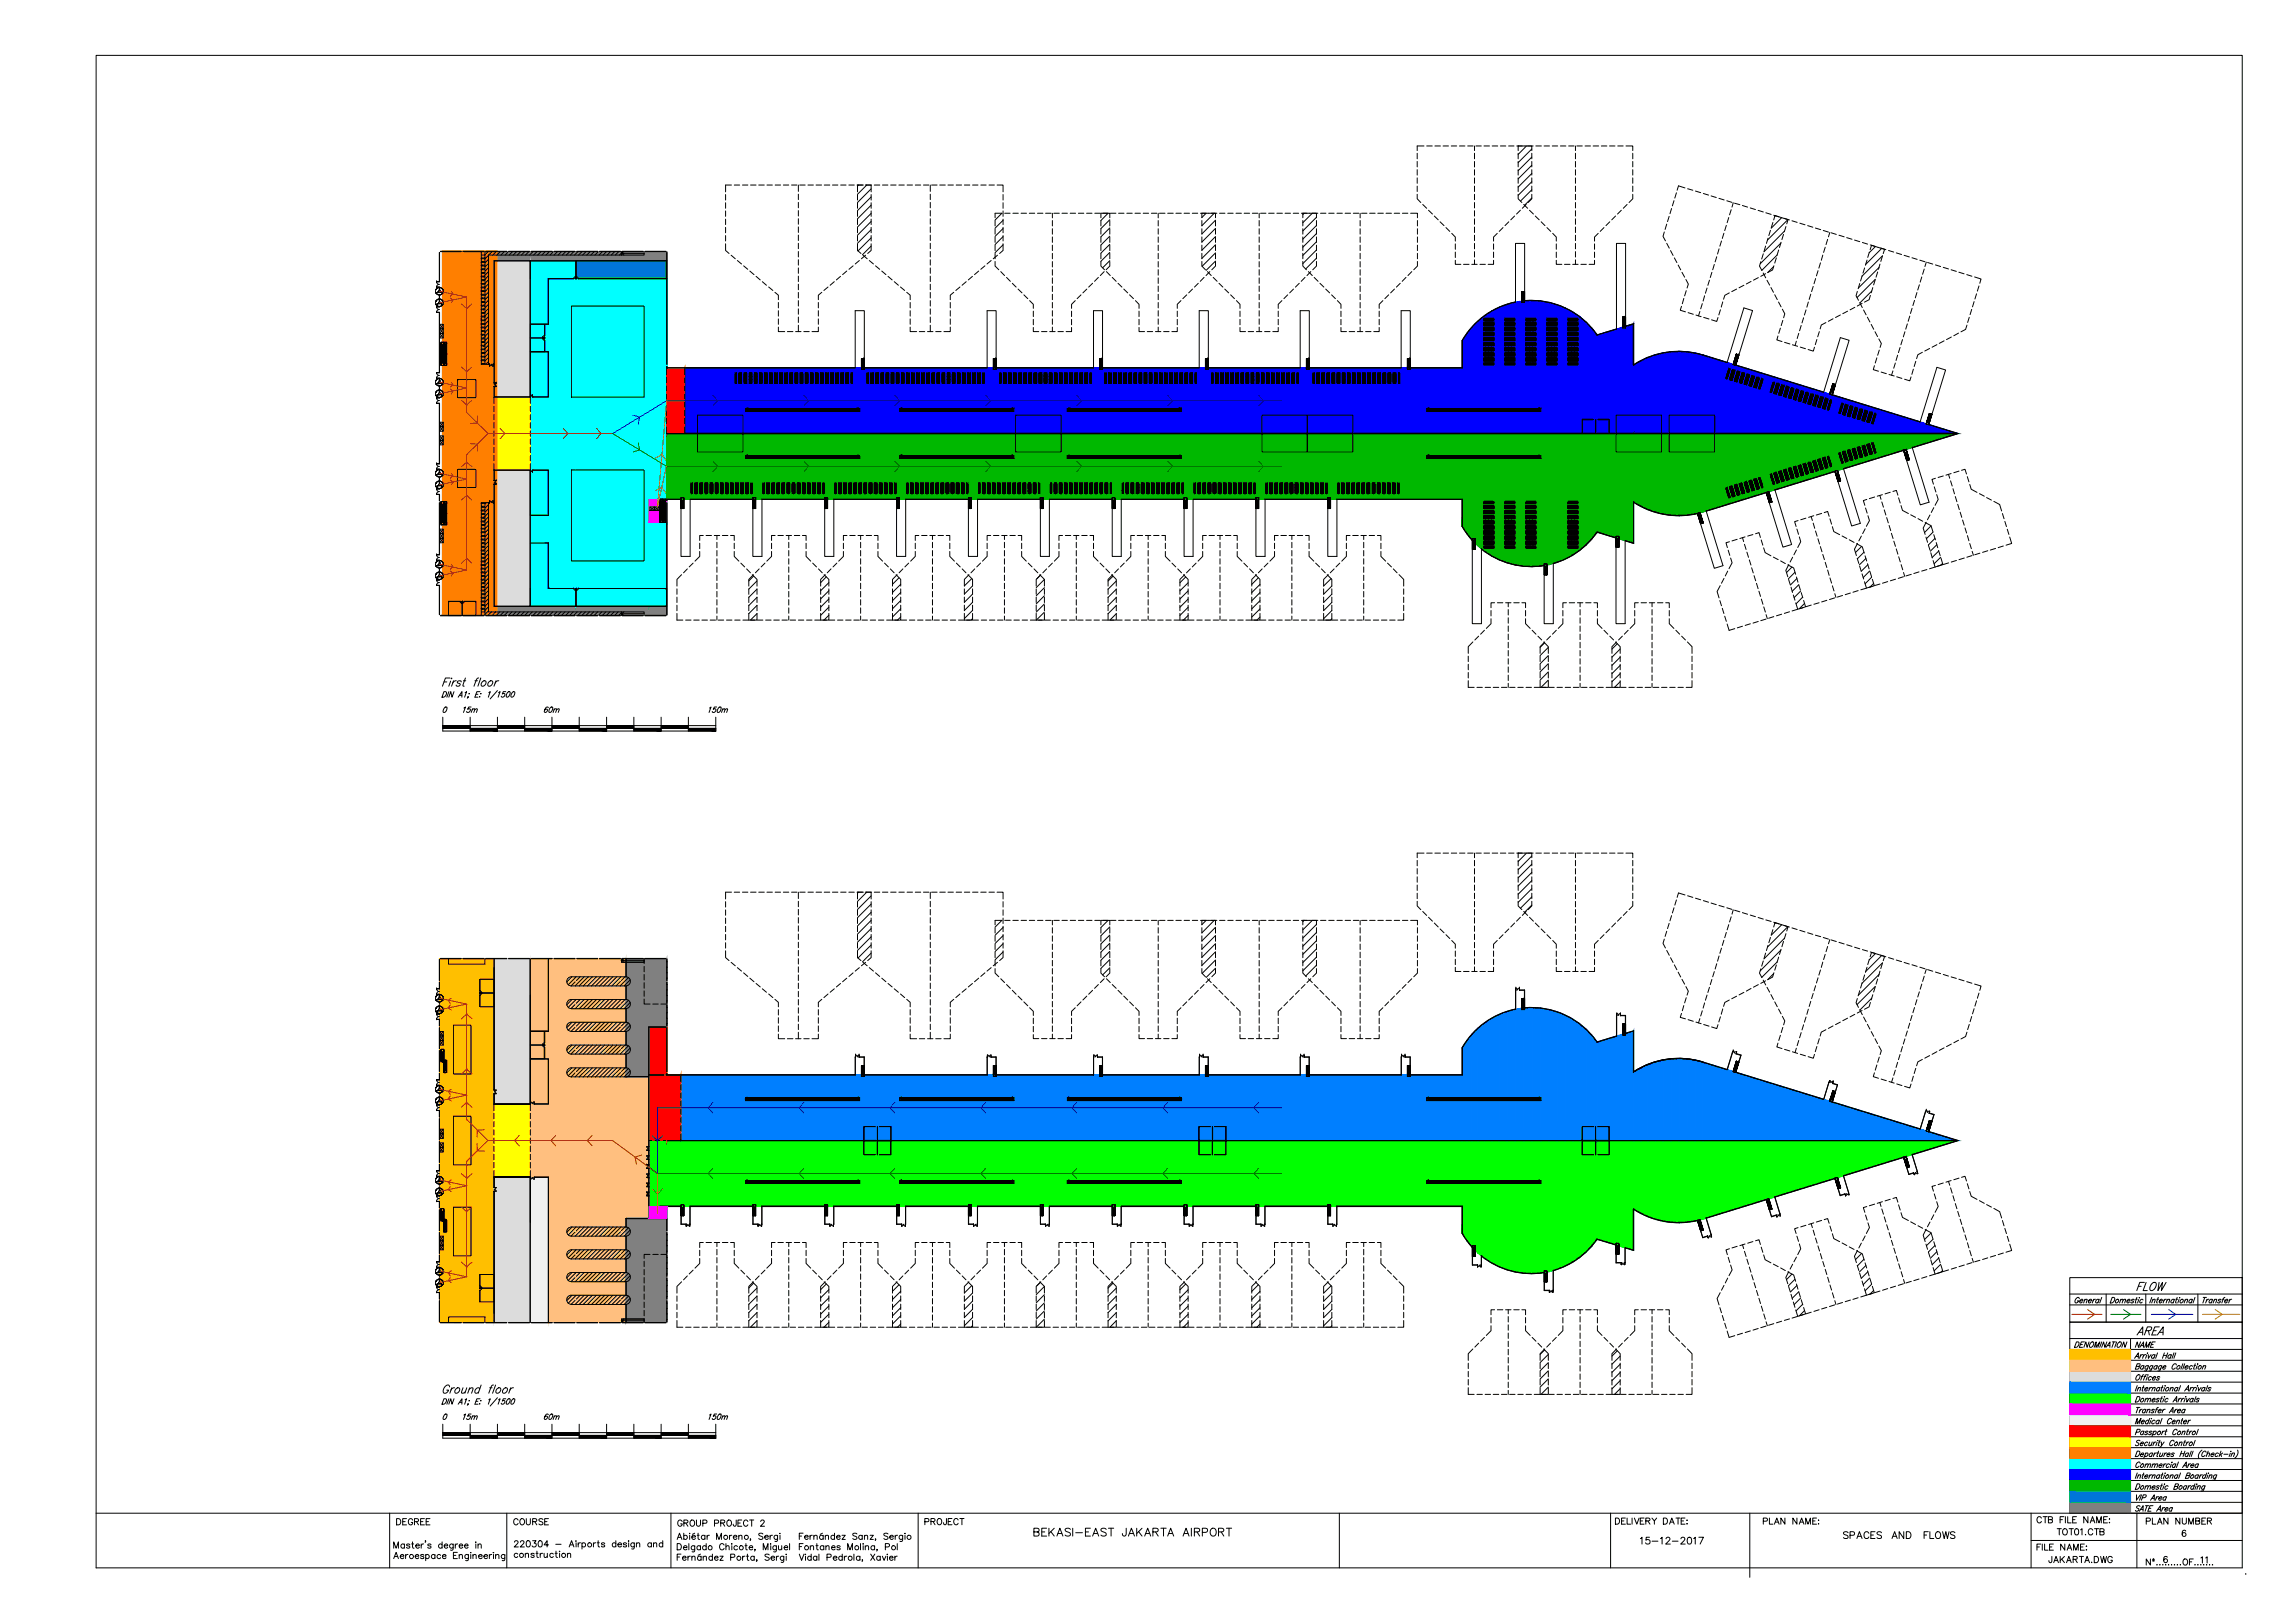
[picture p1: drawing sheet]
<svg xmlns="http://www.w3.org/2000/svg" width="841mm" height="594mm" viewBox="0 0 841 594" stroke-linecap="round" stroke-linejoin="round" font-family="sans-serif">
<!-- layer: espais terminal -->
<g fill="#808080" stroke="#808080" stroke-width=".37">
<path d="M244.3 351.1l.1 25z"/>
<path d="M181 225.4h63.4v-3.3zM181 222.1h63.4l-63.4 3.3z"/>
<path d="M181 95.5h63.4v-3.4zM181 92.1h63.4l-63.4 3.4z"/>
<path d="M244.3 351.1l-6.5 25h6.5zM237.8 351.1h6.5l-6.5 25z"/>
<path d="M244.4 446.2l-15 38.2h15zM229.4 446.2h15l-15 38.2z"/>
<path d="M237.8 351.1l-8.4 43.3h8.4zM229.4 351.1h8.4l-8.4 43.3z"/>
<path d="M758.5 550.2l22.3 4v-4zM758.5 550.2l22.3 4h-22.3z"/>
</g>
<g fill="#0ff" stroke="#0ff" stroke-width=".37">
<path d="M194.4 172.3l-.2 49.8z"/>
<path d="M244.4 102.1l-.1 32.6zM244.3 102.1v32.6z"/>
<path d="M244.4 191.3l-6.6 30.8h6.6zM237.8 191.3h6.6l-6.6 30.8z"/>
<path d="M244.3 102.1l-6.5 80.8h6.5zM237.8 102.1h6.5l-6.5 80.8z"/>
<path d="M237.8 102.1l-26.8 120h26.8zM211 102.1h26.8l-26.8 120z"/>
<path d="M211 95.5l-16.6 126.6h16.6zM194.4 95.5h16.6l-16.6 126.6z"/>
<path d="M758.5 534.2l22.3 4v-4zM758.5 534.2l22.3 4h-22.3z"/>
</g>
<g fill="#dcdcdc" stroke="#dcdcdc" stroke-width=".37">
<path d="M194.3 95.5v49.8z"/>
<path d="M194.2 172.3v49.8z"/>
<path d="M194.4 431.2v53.2z"/>
<path d="M194.2 172.3l-13.2 49.8h13.2zM181 172.3h13.2l-13.2 49.8z"/>
<path d="M194.3 95.5l-13.3 49.8h13.3zM181 95.5h13.3l-13.3 49.8z"/>
<path d="M194.4 431.2l-13.4 53.2h13.4zM181 431.2h13.4l-13.4 53.2z"/>
<path d="M194.4 351.1l-13.4 53.2h13.4zM181 351.1h13.4l-13.4 53.2z"/>
<path d="M758.5 502.2l22.3 4v-4zM758.5 502.2l22.3 4h-22.3z"/>
</g>
<g fill="#ff0" stroke="#ff0" stroke-width=".37">
<path d="M194.3 145.3v27z"/>
<path d="M194.3 145.3l-13.3 27h13.3zM181 145.3h13.3l-13.3 27z"/>
<path d="M194.4 404.3l-13.4 26.9h13.4zM181 404.3h13.4l-13.4 26.9z"/>
<path d="M758.5 526.2l22.3 4v-4zM758.5 526.2l22.3 4h-22.3z"/>
</g>
<g fill="#00f" stroke="#00f" stroke-width=".37">
<path d="M624 130l93.7 28.8h-93.7z"/>
<path d="M624 130l-2.8 28.8h2.8zM621.2 129.2l2.8 .8-2.8 28.8z"/>
<path d="M621.2 129.2l-2.9 29.6h2.9zM618.3 128.8l2.9 .4-2.9 29.6z"/>
<path d="M618.3 128.8l-2.9 30h2.9zM615.4 128.7l2.9 .1-2.9 30z"/>
<path d="M615.4 128.7l-3 30.1h3zM612.4 128.8l3-.1-3 30.1z"/>
<path d="M612.4 128.8l-2.9 30h2.9zM609.5 129.2l2.9-.4-2.9 30z"/>
<path d="M609.5 129.2l-2.8 29.6h2.8zM606.7 129.9l2.8-.7-2.8 29.6z"/>
<path d="M606.7 129.9l-2.8 28.9h2.8zM603.9 130.9l2.8-1-2.8 28.9z"/>
<path d="M603.9 130.9l-2.7 27.9h2.7zM601.2 132.1l2.7-1.2-2.7 27.9z"/>
<path d="M601.2 132.1l-2.5 26.7h2.5zM598.7 133.6l2.5-1.5-2.5 26.7z"/>
<path d="M598.7 118.5l-13.4 40.3h13.4zM585.3 122.6l13.4-4.1-13.4 40.3z"/>
<path d="M585.3 122.6l-1.9 36.2h1.9zM583.4 120.2l1.9 2.4-1.9 36.2z"/>
<path d="M583.4 120.2l-2.2 38.6h2.2zM581.2 117.9l2.2 2.3-2.2 38.6z"/>
<path d="M581.2 117.9l-2.3 40.9h2.3zM578.9 115.9l2.3 2-2.3 40.9z"/>
<path d="M578.9 115.9l-2.6 42.9h2.6zM576.3 114.2l2.6 1.7-2.6 42.9z"/>
<path d="M576.3 114.2l-2.8 44.6h2.8zM573.5 112.7l2.8 1.5-2.8 44.6z"/>
<path d="M573.5 112.7l-2.8 46.1h2.8zM570.7 111.6l2.8 1.1-2.8 46.1z"/>
<path d="M570.7 111.6l-3.1 47.2h3.1zM567.6 110.7l3.1 .9-3.1 47.2z"/>
<path d="M567.6 110.7l-3 48.1h3zM564.6 110.2l3 .5-3 48.1z"/>
<path d="M564.6 110.2l-3.1 48.6h3.1zM561.5 110l3.1 .2-3.1 48.6z"/>
<path d="M561.5 110l-3.1 48.8h3.1zM558.4 110.2l3.1-.2-3.1 48.8z"/>
<path d="M558.4 110.2l-3.1 48.6h3.1zM555.3 110.6l3.1-.4-3.1 48.6z"/>
<path d="M555.3 110.6l-3 48.2h3zM552.3 111.4l3-.8-3 48.2z"/>
<path d="M552.3 111.4l-2.9 47.4h2.9zM549.4 112.5l2.9-1.1-2.9 47.4z"/>
<path d="M549.4 112.5l-2.8 46.3h2.8zM546.6 113.9l2.8-1.4-2.8 46.3z"/>
<path d="M546.6 113.9l-2.6 44.9h2.6zM544 115.6l2.6-1.7-2.6 44.9z"/>
<path d="M544 115.6l-2.4 43.2h2.4zM541.6 117.6l2.4-2-2.4 43.2z"/>
<path d="M541.6 117.6l-2.2 41.2h2.2zM541.6 117.6l-2.2 41.2v-39z"/>
<path d="M539.4 119.8l-1.9 39h1.9zM539.4 119.8l-1.9 39v-36.6z"/>
<path d="M537.5 122.2l-1.7 36.6h1.7zM537.5 122.2l-1.7 36.6v-34z"/>
<path d="M251 158.8h284.8v-24.1zM251 134.7h284.8l-284.8 24.1z"/>
<path d="M758.5 538.2l22.3 4v-4zM758.5 538.2l22.3 4h-22.3z"/>
</g>
<g fill="#00b800" stroke="#00b800" stroke-width=".37">
<path d="M624 158.8h93.7l-93.7 28.8z"/>
<path d="M624 158.8l-2.8 29.5 2.8-.7zM621.2 158.8h2.8l-2.8 29.5z"/>
<path d="M621.2 158.8l-2.9 30 2.9-.5zM618.3 158.8h2.9l-2.9 30z"/>
<path d="M618.3 158.8l-2.9 30.1 2.9-.1zM615.4 158.8h2.9l-2.9 30.1z"/>
<path d="M615.4 158.8l-3 30 3 .1zM612.4 158.8h3l-3 30z"/>
<path d="M612.4 158.8l-2.9 29.6 2.9 .4zM609.5 158.8h2.9l-2.9 29.6z"/>
<path d="M609.5 158.8l-2.8 28.9 2.8 .7zM606.7 158.8h2.8l-2.8 28.9z"/>
<path d="M606.7 158.8l-2.8 27.9 2.8 1zM603.9 158.8h2.8l-2.8 27.9z"/>
<path d="M603.9 158.8l-2.7 26.7 2.7 1.2zM601.2 158.8h2.7l-2.7 26.7z"/>
<path d="M601.2 158.8l-2.5 25.2 2.5 1.5zM598.7 158.8h2.5l-2.5 25.2z"/>
<path d="M598.7 158.8l-13.4 36.1 13.4 4.2zM585.3 158.8h13.4l-13.4 36.1z"/>
<path d="M585.3 158.8l-1.9 38.6 1.9-2.5zM583.4 158.8h1.9l-1.9 38.6z"/>
<path d="M583.4 158.8l-2.2 40.8 2.2-2.2zM581.2 158.8h2.2l-2.2 40.8z"/>
<path d="M581.2 158.8l-2.3 42.8 2.3-2zM578.9 158.8h2.3l-2.3 42.8z"/>
<path d="M578.9 158.8l-2.6 44.6 2.6-1.8zM576.3 158.8h2.6l-2.6 44.6z"/>
<path d="M576.3 158.8l-2.8 46.1 2.8-1.5zM573.5 158.8h2.8l-2.8 46.1z"/>
<path d="M573.5 158.8l-2.8 47.2 2.8-1.1zM570.7 158.8h2.8l-2.8 47.2z"/>
<path d="M570.7 158.8l-3.1 48 3.1-.8zM567.6 158.8h3.1l-3.1 48z"/>
<path d="M567.6 158.8l-3 48.5 3-.5zM564.6 158.8h3l-3 48.5z"/>
<path d="M564.6 158.8l-3.1 48.8 3.1-.3zM561.5 158.8h3.1l-3.1 48.8z"/>
<path d="M561.5 158.8l-3.1 48.6 3.1 .2zM558.4 158.8h3.1l-3.1 48.6z"/>
<path d="M558.4 158.8l-3.1 48.2 3.1 .4zM555.3 158.8h3.1l-3.1 48.2z"/>
<path d="M555.3 158.8l-3 47.4 3 .8zM552.3 158.8h3l-3 47.4z"/>
<path d="M552.3 158.8l-2.9 46.3 2.9 1.1zM549.4 158.8h2.9l-2.9 46.3z"/>
<path d="M549.4 158.8l-2.8 44.9 2.8 1.4zM546.6 158.8h2.8l-2.8 44.9z"/>
<path d="M546.6 158.8l-2.6 43.2 2.6 1.7zM544 158.8h2.6l-2.6 43.2z"/>
<path d="M544 158.8l-2.4 41.2 2.4 2zM541.6 158.8h2.4l-2.4 41.2z"/>
<path d="M541.6 158.8l-2.2 39 2.2 2.2zM539.4 158.8h2.2l-2.2 39z"/>
<path d="M539.4 158.8l-1.9 36.6 1.9 2.4zM537.5 158.8h1.9l-1.9 36.6z"/>
<path d="M537.5 158.8l-1.7 33.9 1.7 2.7zM535.8 158.8h1.7l-1.7 33.9z"/>
<path d="M244.4 182.9h291.4v-24.1zM244.4 158.8h291.4l-291.4 24.1z"/>
<path d="M244.4 158.8l-.1 24.1zM244.3 158.8v24.1z"/>
<path d="M758.5 542.2l22.3 4v-4zM758.5 542.2l22.3 4h-22.3z"/>
</g>
<g fill="#f00" stroke="#f00" stroke-width=".37">
<path d="M251 134.7l-6.6 24.1h6.6zM244.4 134.7h6.6l-6.6 24.1z"/>
<path d="M244.4 134.7l-.1 24.1zM244.4 134.7l-.1 24.1z"/>
<path d="M249.5 393.6l-5.1 24.1h5.1zM244.4 393.6h5.1l-5.1 24.1z"/>
<path d="M244.4 376.1l-6.6 41.6h6.6zM237.8 376.1h6.6l-6.6 41.6z"/>
<path d="M758.5 522.2l22.3 4v-4zM758.5 522.2l22.3 4h-22.3z"/>
</g>
<g fill="#f0f" stroke="#f0f" stroke-width=".37">
<path d="M244.4 182.9l-6.6 8.4h6.6zM237.8 182.9h6.6l-6.6 8.4z"/>
<path d="M237.8 446.2h6.6v-4.3zM237.8 441.9h6.6l-6.6 4.3z"/>
<path d="M758.5 514.2l22.3 4v-4zM758.5 514.2l22.3 4h-22.3z"/>
</g>
<g fill="#00b8b8" stroke="#00b8b8" stroke-width=".37">
<path d="M211 102.1h33.4v-6.6zM211 95.5h33.4l-33.4 6.6z"/>
<path d="M758.5 546.2l22.3 4v-4zM758.5 546.2l22.3 4h-22.3z"/>
</g>
<g fill="#ff7f00" stroke="#ff7f00" stroke-width=".37">
<path d="M182.1 91.9l-20 133.3h20zM162.1 91.9h20l-20 133.3z"/>
<path d="M758.5 530.2l22.3 4v-4zM758.5 530.2l22.3 4h-22.3z"/>
</g>
<!-- layer: 0Terminal -->
<g fill="none" stroke="#000" stroke-width=".37">
<path d="M161 92.5v10.6M161.1 92.5v10.7M161.4 92h7.6M161.4 92.2h7.6M169.7 92h7.7M169.7 92.2h7.7M178 92h7.7M178 92.2h7.7M186.4 92h7.7M186.4 92.2h7.7M194.7 92h7.7M194.7 92.2h7.7"/>
<path d="M203 92h7.7M203 92.2h7.7M211.4 92h7.6M211.4 92.2h7.6M219.7 92h7.7M219.7 92.2h7.7M228 92h7.7M228 92.2h7.7M236.3 92h7.8M236.3 92.2h7.8M244.3 92.5v41M244.4 92.5v41"/>
<path d="M161 108.1v1.4M161 114.5v21.9M161.1 108.1v1.4M161.1 114.5v21.9M555.3 110.7a29.1 29.1 0 0 0-19.4 14.1M555.3 110.6a29.3 29.3 0 0 0-19.6 14.2M558.7 110.2a29.1 29.1 0 0 1 26.5 12.5l7.2-2.1M558.7 110.1a29.3 29.3 0 0 1 26.6 12.5M595.7 119.5l3-1v15.1a30.1 30.1 0 0 1 25.3-3.6M595.7 119.6l2.9-.9v15.1M244.3 134.1v.7h69.1M244.4 134.1v.6h69"/>
<path d="M316.7 134.8h45M316.7 134.7h45M365 134.8h35.7M365 134.7h35.7M404 134.8h35.5M404 134.7h35.5M442.8 134.8h33.7M442.8 134.7h33.7M479.8 134.8h33.7M479.8 134.7h33.7M535.8 124.8v9.9h-19M535.9 124.9v9.9h-19.1"/>
<path d="M592.4 120.5l-7.1 2.1M624 130l8.9 2.7M632.9 132.8l-8.9-2.7a30 30 0 0 0-25.4 3.7M636.1 133.8l32.2 9.9M636.1 133.7l32.2 9.9M161 141.4v1.4M161 147.8v22M161.1 141.4v1.4M161.1 147.8v22M671.4 144.7l32.2 9.9M671.5 144.6l32.2 9.9M706.8 155.6l10.5 3.2-16.6 5.1"/>
<path d="M706.8 155.4l10.9 3.4-16.9 5.2M161 174.8v1.3M161.1 174.8v1.3M672.4 172.6l-22 6.8M672.4 172.7l-21.9 6.8M697.5 164.8l-21.9 6.8M697.6 165l-22 6.7M161 181.1v2.4M161 184.1v19M161.1 181.1v2.4M161.1 184.1v19M244.3 184.1v41"/>
<path d="M244.4 184.1v41M249.6 182.8h-5.3v.7M249.6 182.9h-5.2v.6M252.9 182.8h23M252.9 182.9h23M279.2 182.8h23M279.2 182.9h23M305.6 182.8h22.9M305.6 182.9h22.9M331.9 182.8h23M331.9 182.9h23M358.2 182.8h23.1"/>
<path d="M358.2 182.9h23.1M384.6 182.8h23M384.6 182.9h23M410.9 182.8h23M410.9 182.9h23M437.2 182.8h23M437.2 182.9h23M463.6 182.8h23M463.6 182.9h23M489.9 182.9h45.9l-.1 9.8 3.8 5.2M489.9 182.8h46v9.9M535.9 192.7l3.6 5.1"/>
<path d="M585.3 194.9a29.3 29.3 0 0 1-16.1 11.5M585.3 194.9l6.9 2.2M592.2 196.9l-7-2.1a29.1 29.1 0 0 1-16 11.5M598.7 184v15.1l-3.2-1M598.7 184a30.1 30.1 0 0 0 23.3 4.1M622 188a30 30 0 0 1-23.4-4.3v15.1l-3.1-.8M647.2 180.3l-22 6.8M647.2 180.5l-21.9 6.7M161 208.1v1.4M161 214.5v10.6M161.1 208.1v1.4M161.1 214.5v10.6"/>
<path d="M542.8 200.9a29.1 29.1 0 0 0 23.1 6.2M542.8 201.1a29.3 29.3 0 0 0 23.1 6.1M161.4 225.6h7.6M161.4 225.4h7.6M169.7 225.6h7.7M169.7 225.4h7.7M178 225.6h7.7M178 225.4h7.7M186.4 225.6h7.7M186.4 225.4h7.7M194.7 225.6h7.7M194.7 225.4h7.7"/>
<path d="M203 225.6h7.7M203 225.4h7.7M211.4 225.6h7.6M211.4 225.4h7.6M219.7 225.6h7.7M219.7 225.4h7.7M228 225.6h7.7M228 225.4h7.7M236.3 225.6h7.8M236.3 225.4h7.8M161 351.4v7.7M161 359.7v2.4"/>
<path d="M161.1 351.4v7.7M161.1 359.7v2.4M161.4 351h7.6M161.4 351.2h7.6M169.7 351h7.7M169.7 351.2h7.7M178 351h7.7M178 351.2h7.7M186.4 351h7.7M186.4 351.2h7.7M194.7 351h7.7M194.7 351.2h7.7"/>
<path d="M203 351h7.7M203 351.2h7.7M211.4 351h7.6M211.4 351.2h7.6M219.7 351h7.7M219.7 351.2h7.7M228 351h7.7M228 351.2h7.7M236.3 351h7.8M236.3 351.2h7.8M244.3 351.4v7.7M244.3 359.7v7.8"/>
<path d="M244.3 356.3h.1M244.3 358.3h.1M244.3 354.2h.1M244.3 352.3h.1M244.4 351.4v7.7M244.4 359.7v7.8M161 367.1v.4M161 368.1v.4M161 373.4v2.4M161 376.4v7.7M161.1 367.1v.4M161.1 368.1v.4"/>
<path d="M161.1 373.4v2.4M161.1 376.4v7.7M244.3 368.1v7.7M244.3 376.4v16M244.3 372.9h.1M244.3 374.9h.1M244.3 370.9h.1M244.3 368.9h.1M244.3 364.6h.1M244.3 366.6h.1M244.3 362.6h.1M244.3 360.6h.1"/>
<path d="M244.4 368.1v7.7M244.4 376.4v16M555.3 369.6a29.3 29.3 0 0 0-19.6 14.2l.1 9.8h-19M555.4 369.7a29.1 29.1 0 0 0-19.5 14.1v10h-19.1M558.7 369.1a29.3 29.3 0 0 1 26.6 12.5M558.7 369.2a29.1 29.1 0 0 1 26.5 12.5M592.4 379.4l-7.1 2.2M592.5 379.6l-7.3 2.2M595.7 378.6l2.9-.9v15.1a30 30 0 0 1 25.4-3.7l8.9 2.7M595.7 378.4l3-.9v15.1M161 384.8v7.6M161 393.1v2.3"/>
<path d="M161.1 384.8v7.6M161.1 393.1v2.3M244.3 393.1v.7h69.1M244.4 393.1v.5h69M316.7 393.8h45M316.7 393.6h45M365 393.8h35.7M365 393.6h35.7M404 393.8h35.5M404 393.6h35.5M442.8 393.8h33.7M442.8 393.6h33.7"/>
<path d="M479.8 393.8h33.7M479.8 393.6h33.7M624 388.9a30.1 30.1 0 0 0-25.3 3.6M624 389l8.9 2.7M636.1 392.8l32.2 9.9M636.1 392.7l32.2 9.9M161 400.4v.4M161 401.4v.4M161 406.8v2.3M161 409.7v7.7M161 418.1v7.6M161.1 400.4v.4"/>
<path d="M161.1 401.4v.4M161.1 406.8v2.3M161.1 409.7v7.7M161.1 418.1v7.7M671.4 403.7l32.2 9.9M671.5 403.6l32.2 9.9M706.8 414.6l10.5 3.1-16.6 5.1M706.8 414.4l10.9 3.3-16.9 5.3M161 426.4v2.4M161 433.7v.4M161 434.8v.3M161.1 426.4v2.4"/>
<path d="M161.1 433.7v.4M161.1 434.8v.3M647.2 439.3l-22 6.8M647.2 439.4l-21.9 6.8M672.4 431.5l-22 6.8M672.4 431.7l-21.9 6.7M697.5 423.8l-21.9 6.8M697.6 423.9l-22 6.8M161 440.1v2.3M161 443.1v7.7M161 451.4v7.7M161 459.7v2.4"/>
<path d="M161.1 440.1v2.3M161.1 443.1v7.7M161.1 451.4v7.7M161.1 459.7v2.4M244.3 443.1v7.7M244.3 451.4v7.7M244.3 459.7v7.7M244.3 454.3h.1M244.3 452.2h.1M244.3 456.3h.1M244.3 458.3h.1M244.4 443.1v7.7"/>
<path d="M244.4 451.4v7.7M244.4 459.7v7.7M249.6 441.7h-5.3v.7M249.6 441.9h-5.2v.5M252.9 441.7h23M252.9 441.9h23M279.1 441.7h23.1M279.2 441.9h23M305.6 441.7h22.9M305.6 441.9h22.9M331.9 441.7h23M331.9 441.9h23"/>
<path d="M358.2 441.7h23.1M358.2 441.9h23.1M384.6 441.7h23M384.6 441.9h23M410.9 441.7h23M410.9 441.9h23M437.2 441.7h23M437.2 441.9h23M463.6 441.7h23M463.6 441.9h23M489.9 441.7h46v10l3.6 5M489.9 441.9h45.9l-.1 9.8 3.8 5.2"/>
<path d="M542.8 459.8a29.1 29.1 0 0 0 23 6.2M585.2 453.7a29.1 29.1 0 0 1-16.1 11.6M585.2 453.8l7 2.1M585.3 453.9a29.3 29.3 0 0 1-16.1 11.5M585.3 453.9l6.9 2.1M598.6 442.8v15l-3.1-.9M598.6 442.7a30 30 0 0 0 23.4 4.2M622 447.1a30.1 30.1 0 0 1-23.3-4.2v15.1l-3.2-1M161 467.1v.3M161 468.1v.4M161 473.4v2.4M161 476.4v7.7"/>
<path d="M161.1 467.1v.3M161.1 468.1v.4M161.1 473.4v2.4M161.1 476.4v7.7M244.3 468.1v7.7M244.3 476.4v7.7M244.3 462.6h.1M244.3 460.6h.1M244.3 464.6h.1M244.3 466.6h.1M244.3 470.9h.1M244.3 468.9h.1"/>
<path d="M244.3 472.9h.1M244.3 474.9h.1M244.3 479.3h.1M244.3 477.3h.1M244.4 468.1v7.7M244.4 476.4v7.7M542.8 460a29.3 29.3 0 0 0 23.1 6.1M161.4 484.5h7.6M161.4 484.4h7.6M169.7 484.5h7.7M169.7 484.4h7.7M178 484.5h7.7"/>
<path d="M178 484.4h7.7M186.4 484.5h7.7M186.4 484.4h7.7M194.7 484.5h7.7M194.7 484.4h7.7M203 484.5h7.7M203 484.4h7.7M211.4 484.5h7.6M211.4 484.4h7.6M219.7 484.5h7.7M219.7 484.4h7.7M228 484.5h7.7"/>
<path d="M228 484.4h7.7M236.3 484.5h7.8M236.3 484.4h7.8M244.3 481.2h.1M244.3 483.3h.1"/>
</g>
<!-- layer: 01C -->
<g fill="none" stroke="#000" stroke-width=".37">
<path d="M176.4 92.1v41.3h3M176.4 93.4h1.3M176.4 94.4h1.3M176.4 95.8h1.3M176.4 97.1h1.3M176.4 97.5h1.3M176.4 98.5h1.3M176.4 98.8h1.3M176.4 99.8h1.3M176.6 94.4l-.2 .3M176.7 95.8l-.3 .3h1.3M176.9 97.1l-.3 .4"/>
<path d="M177.1 98.5l-.4 .3M177.2 99.8l-.3 .3M177.7 92.1v41.3M178.9 92.2l-1.2 1.1M179 96.5l-1.3 1.3M179 93.5l-1.3 1.3h-1.3M179 95l-1.3 1.3M179 98l-1.3 1.3M179 99.5l-1.3 1.3M180.3 92.2l-1.2 1.2M181.8 92.2l-1.2 1.2M183.3 92.2l-1.2 1.2"/>
<path d="M184.8 92.2l-1.2 1.2M186.1 92.5l-1 .9M187.8 92.2l-1.2 1.2M189.3 92.2l-1.3 1.2M190.8 92.2l-1.2 1.2M192.3 92.2l-1.2 1.2M193.8 92.2l-1.3 1.2M194.4 95.6h16.6M195.3 92.2l-1.2 1.2M196.8 92.2l-1.3 1.2M198.3 92.2l-1.3 1.2M199.8 92.2l-1.3 1.2"/>
<path d="M201.3 92.2l-1.3 1.2M202.6 92.4l-1.1 1M204.3 92.2l-1.3 1.2M205.8 92.2l-1.3 1.2M207.3 92.2l-1.3 1.2M208.8 92.2l-1.3 1.2M210.3 92.2l-1.3 1.2M211.8 92.2l-1.3 1.2M213.3 92.2l-1.3 1.2M214.8 92.2l-1.3 1.2M216.3 92.2l-1.3 1.2M217.8 92.2l-1.3 1.2"/>
<path d="M219.1 92.3l-1.1 1.1M220.8 92.2l-1.3 1.2M222.3 92.2l-1.3 1.2M223.7 92.2l-1.2 1.2M225.3 92.2l-1.3 1.2M226.7 92.2l-1.2 1.2M227.7 92.7l-.7 .7M227.7 93.4h-48.7v40M227.7 92.1v1.3M228.5 92.2l-.8 .6h8.4M228.6 92.8h-.9l.9 .6M236.1 92.6v.8h-8.4"/>
<path d="M159.9 110.3h.1M159.8 111.5h.1M159.9 111.5h.1M159.9 106h.1M159.8 107.3h.1M159.9 107.3h.1M159.8 110.3h.1M159.8 106h.1M159.8 111.6a1.38 1.38 0 0 0 2.4 0M159.8 107.3a1.38 1.38 0 0 0 2.4 0M159.8 110.3a1.33 1.33 0 0 1 2.4 0M159.8 111.5a1.33 1.33 0 0 0 2.4 0"/>
<path d="M159.8 107.3a1.33 1.33 0 0 0 2.4 0M159.9 111.5l1.1-.5zM160 114.4h1zM160 112.4h1zM160 105.2h1zM160 103.2h1zM160 112.4a.99 .99 0 0 0 1 1 .99 .99 0 0 0-1 1M160 103.2a.93 .93 0 0 0 1 .9 .99 .99 0 0 0-1 1M160 114.4h.1M160 114.3h.1M160.1 114.5h.1M160 112.3h.1"/>
<path d="M160 112.4h.1M160.1 112.3h.1M160 105.2h.1M160 105.2l.1 .1M160 103.2h.1M160 103.1h.1M160.1 103.3h.1M160.1 112.4h.1M160.1 105.2v.1M160.9 111l-1 .5 1-.5M160.9 106.7l-1 .6 1-.6M160.9 106.6l.2 .1z"/>
<path d="M161 106.7l-1.1 .7 1.1-.6M161 106.6h.1M161 109.6h.1M161 106.6v-1.2l.1 1.2M161 105.3h.1M161 105.4h.1M161 114.4h.1M161 112.4h.1M161 103.1h.1M161 111h.1M161 110.7v-1.1v1.1M161 106.5v-1.1v1.1"/>
<path d="M161 105.2h.1M161.1 118.8h1.3v1.6h-1.3zM161.1 110.8l-.1-1.2v1.3M161.1 118.8l1.3 1.6-1.3 1.7 1.3 1.7M161.1 110.9l1.1 .6-1.2-.5M161.1 106.7l1.1 .6-1.2-.5M161.1 110.8h.1M161.1 106.6h.1M161.2 111l.9 .5-.9-.5M161.2 106.7l.9 .6-.9-.6M161.2 110.9h-.1M161.2 110.8l-.1 .1"/>
<path d="M161.2 106.6l-.1 .1M161.2 106.6h-.1M162.1 111.6h.1M162.2 111.6h.1M162.1 107.4h.1M162.2 107.4h.1M162.2 110.3h.1M162.2 111.5h.1M162.2 106h.1M162.2 107.3h.1M162.2 110.2h.1M162.2 110.2a1.38 1.38 0 0 0-2.4 0h.1"/>
<path d="M162.2 106a1.41 1.41 0 0 0-2.4 0 1.42 1.42 0 0 1 2.4 0M162.3 107.3h-.1M162.4 118.8l-1.3 1.6 1.3 1.7-1.3 1.7M176.4 117.1h.1M176.4 114.5h1.3M176.4 119.8h1.3M176.4 118.8h1.3M176.4 118.4h1.3M176.4 117.4h1.3M176.4 100.1h1.3M176.4 101.1h1.3M176.4 101.4h1.3"/>
<path d="M176.4 102.4h1.3M176.4 102.8h1.3M176.4 103.8h1.3M176.4 104.1h1.3M176.4 105.5h1.3M176.4 106.5h1.3M176.4 106.8h1.3M176.4 107.8h1.3M176.4 109.1h1.3M176.4 109.4h1.3M176.4 110.4h1.3M176.4 110.8h1.3"/>
<path d="M176.4 111.8h1.3M176.4 112.1h1.3M176.4 113.1h1.3M176.4 113.5h1.3M176.4 114.8h1.3M176.4 115.8h1.3M176.4 116.1h1.3M176.4 117.1h1.3M176.5 118.4l-.1 .2M176.6 106.5l-.2 .1M176.7 107.8l-.3 .3h1.3M176.7 119.8l-.3 .3h1.3"/>
<path d="M176.9 109.1l-.4 .3M177 110.4l-.3 .4M177.2 111.8l-.3 .3M177.4 113.1l-.4 .4M177.4 101.1l-.3 .3M177.5 102.4l-.3 .4M177.5 114.5l-.3 .3M177.7 105.1l-1.3 .1M179 102.5l-1.6 1.6M179 104l-1.5 1.5M179 116l-1.5 1.4M179 117.4l-1.3 1.4"/>
<path d="M179 101l-1.3 1.3M179 105.5l-1.3 1.3M179 107l-1.3 1.3M179 108.5l-1.3 1.3M179 109.9l-1.3 1.4M179 111.5l-1.3 1.3M179 112.9l-1.3 1.4M179 114.5l-1.6 1.6M179 119l-1.3 1.3M194.4 102.1v-6.6h16.6v6.6M199.5 118.8v4.3M209.4 112.1h26.7v33.4h-26.7z"/>
<path d="M210.3 102h.1M210.3 102.1h-9.3v16.7h-1.4M210.3 102h-9.4v16.7h-6.5M210.9 101.3l-.4 .2-.2 .5M210.9 102l.1 .1M210.9 101.3h.1M210.9 101.3v.7M211 102v.1M211 102h.1M211.2 102.1l-.2-6.6h33.3v6.6h-32.4M211.2 102v-6.4h33v6.4h-32.3M211.2 101.3v.8"/>
<path d="M211.2 102v.1M211.2 101.3v.7M211.2 101.3l.5 .2 .1 .5M211.9 102h.1M543.8 118.3h.4v.4h-.4zM543.8 118.3h.1M543.8 118.7h.1M543.8 116.8h.4v.5h-.4zM543.8 117.3h.1M543.8 116.8h.1M543.8 118.7h.4v.4h-.4zM543.8 119.1h.1"/>
<path d="M543.8 118.3v.3h.3v-.3M543.8 117.3v-.4h.3v.4M543.8 119.1v-.3h.3v.3M544.1 118.3h.1M544.1 117.3h.1M544.1 119.1h.1M544.2 118.3h.3v.4h-.3zM544.2 118.3h.1M544.2 118.7h.1M544.2 116.8h.3v.5h-.3zM544.2 117.3h.1M544.2 116.8h.1"/>
<path d="M544.2 118.7h.3v.4h-.3zM544.2 119.1h.1M544.2 118.3v.3h.2v-.3M544.2 117.3v-.4h.2v.4M544.2 119.1v-.3h.2v.3M544.5 118.3h.4v.4h-.4zM544.5 118.3h.1M544.5 118.7h.1M544.5 116.8h.4v.5h-.4zM544.5 117.3h.1M544.5 116.8h.1M544.5 118.7h.4v.4h-.4z"/>
<path d="M544.5 119.1h.1M544.5 118.3v.3h.3v-.3M544.5 117.3v-.4h.3v.4M544.5 119.1v-.3h.3v.3M544.9 118.3h.4v.4h-.4zM544.9 118.3h.1M544.9 118.7h.1M544.9 116.8h.4v.5h-.4zM544.9 117.3h.1M544.9 116.8h.1M544.9 118.7h.4v.4h-.4zM544.9 119.1h.1"/>
<path d="M544.9 118.3v.3h.3v-.3M544.9 117.3v-.4h.3v.4M544.9 119.1v-.3h.3v.3M545.2 118.3h.1M545.2 117.3h.1M545.2 119.1h.1M545.3 118.3h.3v.4h-.3zM545.3 118.3h.1M545.3 118.7h.1M545.3 116.8h.3v.5h-.3zM545.3 117.3h.1M545.3 116.8h.1"/>
<path d="M545.3 118.7h.3v.4h-.3zM545.3 119.1h.1M545.3 118.3v.3h.2v-.3M545.3 117.3v-.4h.2v.4M545.3 119.1v-.3h.2v.3M545.6 118.3h.4v.4h-.4zM545.6 118.3h.1M545.6 118.7h.1M545.6 116.8h.4v.5h-.4zM545.6 117.3h.1M545.6 116.8h.1M545.6 118.7h.4v.4h-.4z"/>
<path d="M545.6 119.1h.1M545.6 118.3v.3h.3v-.3M545.6 117.3v-.4h.3v.4M545.6 119.1v-.3h.3v.3M546 118.3h.4v.4h-.4zM546 118.3h.1M546 118.7h.1M546 116.8h.4v.5h-.4zM546 117.3h.1M546 116.8h.1M546 118.7h.4v.4h-.4zM546 119.1h.1"/>
<path d="M546 118.3v.3h.3v-.3M546 117.3v-.4h.3v.4M546 119.1v-.3h.3v.3M546.3 118.3h.1M546.3 117.3h.1M546.3 119.1h.1M546.4 118.3h.3v.4h-.3zM546.4 118.3h.1M546.4 118.7h.1M546.4 116.8h.3v.5h-.3zM546.4 117.3h.1M546.4 116.8h.1"/>
<path d="M546.4 118.7h.3v.4h-.3zM546.4 119.1h.1M546.4 118.3v.3h.3v-.3M546.4 117.3v-.4h.3v.4M546.4 119.1v-.3h.3v.3M546.7 118.3h.4v.4h-.4zM546.7 118.3h.1M546.7 118.7h.1M546.7 116.8h.4v.5h-.4zM546.7 117.3h.1M546.7 116.8h.1M546.7 118.7h.4v.4h-.4z"/>
<path d="M546.7 119.1h.1M546.7 118.3v.3h.3v-.3M546.7 117.3v-.4h.3v.4M546.7 119.1v-.3h.3v.3M547.1 118.3h.4v.4h-.4zM547.1 118.3h.1M547.1 118.7h.1M547.1 116.8h.4v.5h-.4zM547.1 117.3h.1M547.1 116.8h.1M547.1 118.7h.4v.4h-.4zM547.1 119.1h.1"/>
<path d="M547.1 118.3v.3h.3v-.3M547.1 117.3v-.4h.3v.4M547.1 119.1v-.3h.3v.3M547.4 118.3h.1M547.4 117.3h.1M547.4 119.1h.1M547.5 118.7h.1M547.5 118.3h.1M547.5 116.8h.1M547.5 117.3h.1M547.5 119.1h.1M551.5 118.3h.3v.4h-.3z"/>
<path d="M551.5 118.3h.1M551.5 118.7h.1M551.5 116.8h.3v.5h-.3zM551.5 117.3h.1M551.5 116.8h.1M551.5 118.7h.3v.4h-.3zM551.5 119.1h.1M551.5 118.3v.3h.3v-.3M551.5 117.3v-.4h.3v.4M551.5 119.1v-.3h.3v.3M551.8 118.3h.4v.4h-.4zM551.8 118.3h.1"/>
<path d="M551.8 118.7h.1M551.8 116.8h.4v.5h-.4zM551.8 117.3h.1M551.8 116.8h.1M551.8 118.7h.4v.4h-.4zM551.8 119.1h.1M551.9 118.3v.3h.3v-.3M551.9 118.3h.1M551.9 117.3v-.4h.3v.4M551.9 117.3h.1M551.9 119.1v-.3h.3v.3M551.9 119.1h.1"/>
<path d="M552.2 118.3h.4v.4h-.4zM552.2 118.3h.1M552.2 118.7h.1M552.2 116.8h.4v.5h-.4zM552.2 117.3h.1M552.2 116.8h.1M552.2 118.7h.4v.4h-.4zM552.2 119.1h.1M552.2 118.3v.3h.3v-.3M552.2 117.3v-.4h.3v.4M552.2 119.1v-.3h.3v.3M552.5 118.3h.1"/>
<path d="M552.5 117.3h.1M552.5 119.1h.1M552.6 118.3h.3v.4h-.3zM552.6 118.3h.1M552.6 118.7h.1M552.6 116.8h.3v.5h-.3zM552.6 117.3h.1M552.6 116.8h.1M552.6 118.7h.3v.4h-.3zM552.6 119.1h.1M552.6 118.3v.3h.3v-.3M552.6 117.3v-.4h.3v.4"/>
<path d="M552.6 119.1v-.3h.3v.3M552.9 118.3h.4v.4h-.4zM552.9 118.3h.1M552.9 118.7h.1M552.9 116.8h.4v.5h-.4zM552.9 117.3h.1M552.9 116.8h.1M552.9 118.7h.4v.4h-.4zM552.9 119.1h.1M553 118.3v.3h.3v-.3M553 118.3h.1M553 117.3v-.4h.3v.4"/>
<path d="M553 117.3h.1M553 119.1v-.3h.3v.3M553 119.1h.1M553.3 118.3h.4v.4h-.4zM553.3 118.3h.1M553.3 118.7h.1M553.3 116.8h.4v.5h-.4zM553.3 117.3h.1M553.3 116.8h.1M553.3 118.7h.4v.4h-.4zM553.3 119.1h.1M553.3 118.3v.3h.3v-.3"/>
<path d="M553.3 117.3v-.4h.3v.4M553.3 119.1v-.3h.3v.3M553.6 118.3h.1M553.6 117.3h.1M553.6 119.1h.1M553.7 118.3h.3v.4h-.3zM553.7 118.3h.1M553.7 118.7h.1M553.7 116.8h.3v.5h-.3zM553.7 117.3h.1M553.7 116.8h.1M553.7 118.7h.3v.4h-.3z"/>
<path d="M553.7 119.1h.1M553.7 118.3v.3h.3v-.3M553.7 117.3v-.4h.3v.4M553.7 119.1v-.3h.3v.3M554 118.3h.4v.4h-.4zM554 118.3h.1M554 118.7h.1M554 116.8h.4v.5h-.4zM554 117.3h.1M554 116.8h.1M554 118.7h.4v.4h-.4zM554 119.1h.1"/>
<path d="M554.1 118.3v.3h.3v-.3M554.1 118.3h.1M554.1 117.3v-.4h.3v.4M554.1 117.3h.1M554.1 119.1v-.3h.3v.3M554.1 119.1h.1M554.4 118.3h.4v.4h-.4zM554.4 118.3h.1M554.4 118.7h.1M554.4 116.8h.4v.5h-.4zM554.4 117.3h.1M554.4 116.8h.1"/>
<path d="M554.4 118.7h.4v.4h-.4zM554.4 119.1h.1M554.4 118.3v.3h.3v-.3M554.4 117.3v-.4h.3v.4M554.4 119.1v-.3h.3v.3M554.7 118.3h.1M554.7 117.3h.1M554.7 119.1h.1M554.8 118.3h.3v.4h-.3zM554.8 118.3h.1M554.8 118.7h.1M554.8 116.8h.3v.5h-.3z"/>
<path d="M554.8 117.3h.1M554.8 116.8h.1M554.8 118.7h.3v.4h-.3zM554.8 119.1h.1M554.8 118.3v.3h.3v-.3M554.8 117.3v-.4h.3v.4M554.8 119.1v-.3h.3v.3M555.1 118.7h.1M555.1 118.3h.1M555.1 116.8h.1M555.1 117.3h.1M555.1 119.1h.1"/>
<path d="M557.7 110.8h1h-1M557.7 110.2h.1M557.7 109.8h.1M557.7 106.8v3.6zM557.7 110.4h.1M557.8 110.2h.1M557.8 106.8v3.6zM557.8 109.7h.7M557.8 106.8v3.4M557.9 106.8v2.9v-2.9M557.9 106.8v2.9M558 106.8v2.9v-2.9"/>
<path d="M558 106.8v2.9M558.1 106.8v2.9M558.2 106.8v2.9v-2.9M558.2 106.8v2.9M558.3 106.8v2.9M558.3 106.8v2.9v-2.9M558.4 106.8v2.9M558.5 106.8v2.9v-2.9M558.5 106.8v2.9M558.5 110.2h.1M558.5 106.8l.1 3.6M558.5 109.8h.2"/>
<path d="M558.6 106.8v3.6zM558.6 110.4h.1M558.6 110.4l.1-3.6v4v-4h-1v4M558.6 110.2h.1M558.6 110.4v-3.6v3.6M558.7 110.2h-.1M558.7 110.2h.1M558.7 110.3v-21.1h-3.3v21.5M559.2 118.3h.3v.4h-.3zM559.2 118.3h.1M559.2 118.7h.1M559.2 116.8h.3v.5h-.3z"/>
<path d="M559.2 117.3h.1M559.2 116.8h.1M559.2 118.7h.3v.4h-.3zM559.2 119.1h.1M559.2 118.3v.3h.3v-.3M559.2 117.3v-.4h.3v.4M559.2 119.1v-.3h.3v.3M559.5 118.3h.4v.4h-.4zM559.5 118.3h.1M559.5 118.7h.1M559.5 116.8h.4v.5h-.4zM559.5 117.3h.1"/>
<path d="M559.5 116.8h.1M559.5 118.7h.4v.4h-.4zM559.5 119.1h.1M559.6 118.3v.3h.3v-.3M559.6 118.3h.1M559.6 117.3v-.4h.3v.4M559.6 117.3h.1M559.6 119.1v-.3h.3v.3M559.6 119.1h.1M559.9 118.3h.4v.4h-.4zM559.9 118.3h.1M559.9 118.7h.1"/>
<path d="M559.9 116.8h.4v.5h-.4zM559.9 117.3h.1M559.9 116.8h.1M559.9 118.7h.4v.4h-.4zM559.9 119.1h.1M559.9 118.3v.3h.3v-.3M559.9 117.3v-.4h.3v.4M559.9 119.1v-.3h.3v.3M560.2 118.3h.1M560.2 117.3h.1M560.2 119.1h.1M560.3 118.3h.3v.4h-.3z"/>
<path d="M560.3 118.3h.1M560.3 118.7h.1M560.3 116.8h.3v.5h-.3zM560.3 117.3h.1M560.3 116.8h.1M560.3 118.7h.3v.4h-.3zM560.3 119.1h.1M560.3 118.3v.3h.3v-.3M560.3 117.3v-.4h.3v.4M560.3 119.1v-.3h.3v.3M560.6 118.3h.4v.4h-.4zM560.6 118.3h.1"/>
<path d="M560.6 118.7h.1M560.6 116.8h.4v.5h-.4zM560.6 117.3h.1M560.6 116.8h.1M560.6 118.7h.4v.4h-.4zM560.6 119.1h.1M560.7 118.3v.3h.3v-.3M560.7 118.3h.1M560.7 117.3v-.4h.3v.4M560.7 117.3h.1M560.7 119.1v-.3h.3v.3M560.7 119.1h.1"/>
<path d="M561 118.3h.4v.4h-.4zM561 118.3h.1M561 118.7h.1M561 116.8h.4v.5h-.4zM561 117.3h.1M561 116.8h.1M561 118.7h.4v.4h-.4zM561 119.1h.1M561 118.3v.3h.3v-.3M561 117.3v-.4h.3v.4M561 119.1v-.3h.3v.3M561.3 118.3h.1"/>
<path d="M561.3 117.3h.1M561.3 119.1h.1M561.4 118.3h.3v.4h-.3v-.4v.3h.3v-.3M561.4 118.7h.1M561.4 118.3h.1M561.4 117.3h.3v-.5h-.3v.5v-.4h.3v.4M561.4 116.8h.1M561.4 117.3h.1M561.4 119.1h.3v-.4h-.3v.4v-.3h.3v.3M561.4 119.1h.1M561.7 118.3h.4v.4h-.4zM561.7 118.3h.1"/>
<path d="M561.7 118.7h.1M561.7 116.8h.4v.5h-.4zM561.7 117.3h.1M561.7 116.8h.1M561.7 118.7h.4v.4h-.4zM561.7 119.1h.1M561.8 118.3v.3h.3v-.3M561.8 118.3h.1M561.8 117.3v-.4h.3v.4M561.8 117.3h.1M561.8 119.1v-.3h.3v.3M561.8 119.1h.1"/>
<path d="M562.1 118.3h.1M562.1 117.3h.1M562.1 119.1h.1M562.1 118.3h.4v.4h-.4zM562.1 118.7h.1M562.1 116.8h.4v.5h-.4zM562.1 116.8h.1M562.1 118.7h.4v.4h-.4zM562.1 118.3v.3h.3v-.3M562.1 117.3v-.4h.3v.4M562.1 119.1v-.3h.3v.3M562.4 118.3h.1"/>
<path d="M562.4 117.3h.1M562.4 119.1h.1M562.5 118.3h.3v.4h-.3v-.4v.3h.3v-.3M562.5 118.7h.1M562.5 118.3h.1M562.5 117.3h.3v-.5h-.3v.5v-.4h.3v.4M562.5 116.8h.1M562.5 117.3h.1M562.5 119.1h.3v-.4h-.3v.4v-.3h.3v.3M562.5 119.1h.1M562.8 118.7h.1M562.8 118.3h.1"/>
<path d="M562.8 116.8h.1M562.8 117.3h.1M562.8 119.1h.1M566.9 118.3h.4v.4h-.4zM566.9 118.3h.1M566.9 118.7h.1M566.9 116.8h.4v.5h-.4zM566.9 117.3h.1M566.9 116.8h.1M566.9 118.7h.4v.4h-.4zM566.9 119.1h.1M566.9 118.3v.3h.3v-.3"/>
<path d="M566.9 117.3v-.4h.3v.4M566.9 119.1v-.3h.3v.3M567.2 118.3h.1M567.2 117.3h.1M567.2 119.1h.1M567.3 118.3h.3v.4h-.3zM567.3 118.3h.1M567.3 118.7h.1M567.3 116.8h.3v.5h-.3zM567.3 117.3h.1M567.3 116.8h.1M567.3 118.7h.3v.4h-.3z"/>
<path d="M567.3 119.1h.1M567.3 118.3v.3h.3v-.3M567.3 117.3v-.4h.3v.4M567.3 119.1v-.3h.3v.3M567.6 118.3h.1M567.6 117.3h.1M567.6 119.1h.1M567.6 118.3h.4v.4h-.4zM567.6 118.7h.1M567.6 116.8h.4v.5h-.4zM567.6 116.8h.1M567.6 118.7h.4v.4h-.4z"/>
<path d="M567.6 118.3v.3h.3v-.3M567.6 117.3v-.4h.3v.4M567.6 119.1v-.3h.3v.3M567.9 118.3h.1M567.9 117.3h.1M567.9 119.1h.1M568 118.3h.4v.4h-.4zM568 118.3h.1M568 118.7h.1M568 116.8h.4v.5h-.4zM568 117.3h.1M568 116.8h.1"/>
<path d="M568 118.7h.4v.4h-.4zM568 119.1h.1M568 118.3v.3h.3v-.3M568 117.3v-.4h.3v.4M568 119.1v-.3h.3v.3M568.3 118.3h.1M568.3 117.3h.1M568.3 119.1h.1M568.4 118.3h.3v.4h-.3zM568.4 118.3h.1M568.4 118.7h.1M568.4 116.8h.3v.5h-.3z"/>
<path d="M568.4 117.3h.1M568.4 116.8h.1M568.4 118.7h.3v.4h-.3zM568.4 119.1h.1M568.4 118.3v.3h.3v-.3M568.4 117.3v-.4h.3v.4M568.4 119.1v-.3h.3v.3M568.7 118.3h.1M568.7 117.3h.1M568.7 119.1h.1M568.7 118.3h.4v.4h-.4zM568.7 118.7h.1"/>
<path d="M568.7 116.8h.4v.5h-.4zM568.7 116.8h.1M568.7 118.7h.4v.4h-.4zM568.7 118.3v.3h.3v-.3M568.7 117.3v-.4h.3v.4M568.7 119.1v-.3h.3v.3M569 118.3h.1M569 117.3h.1M569 119.1h.1M569.1 118.3h.4v.4h-.4zM569.1 118.3h.1M569.1 118.7h.1"/>
<path d="M569.1 116.8h.4v.5h-.4zM569.1 117.3h.1M569.1 116.8h.1M569.1 118.7h.4v.4h-.4zM569.1 119.1h.1M569.1 118.3v.3h.3v-.3M569.1 117.3v-.4h.3v.4M569.1 119.1v-.3h.3v.3M569.4 118.3h.1M569.4 117.3h.1M569.4 119.1h.1M569.5 118.3h.3v.4h-.3z"/>
<path d="M569.5 118.3h.1M569.5 118.7h.1M569.5 116.8h.3v.5h-.3zM569.5 117.3h.1M569.5 116.8h.1M569.5 118.7h.3v.4h-.3zM569.5 119.1h.1M569.5 118.3v.3h.3v-.3M569.5 117.3v-.4h.3v.4M569.5 119.1v-.3h.3v.3M569.8 118.3h.1M569.8 117.3h.1"/>
<path d="M569.8 119.1h.1M569.8 118.3h.4v.4h-.4zM569.8 118.7h.1M569.8 116.8h.4v.5h-.4zM569.8 116.8h.1M569.8 118.7h.4v.4h-.4zM569.8 118.3v.3h.3v-.3M569.8 117.3v-.4h.3v.4M569.8 119.1v-.3h.3v.3M570.1 118.3h.1M570.1 117.3h.1M570.1 119.1h.1"/>
<path d="M570.2 118.3h.4v.4h-.4zM570.2 118.3h.1M570.2 118.7h.1M570.2 116.8h.4v.5h-.4zM570.2 117.3h.1M570.2 116.8h.1M570.2 118.7h.4v.4h-.4zM570.2 119.1h.1M570.2 118.3v.3h.3v-.3M570.2 117.3v-.4h.3v.4M570.2 119.1v-.3h.3v.3M570.5 118.3h.1"/>
<path d="M570.5 117.3h.1M570.5 119.1h.1M570.6 118.7h.1M570.6 118.3h.1M570.6 116.8h.1M570.6 117.3h.1M570.6 119.1h.1M574.6 118.3h.3v.4h-.3zM574.6 118.3h.1M574.6 118.7h.1M574.6 116.8h.3v.5h-.3zM574.6 117.3h.1"/>
<path d="M574.6 116.8h.1M574.6 118.7h.3v.4h-.3zM574.6 119.1h.1M574.6 118.3v.3h.3v-.3M574.6 117.3v-.4h.3v.4M574.6 119.1v-.3h.3v.3M574.9 118.3h.1M574.9 117.3h.1M574.9 119.1h.1M574.9 118.3h.4v.4h-.4zM574.9 118.7h.1M574.9 116.8h.4v.5h-.4z"/>
<path d="M574.9 116.8h.1M574.9 118.7h.4v.4h-.4zM575 118.3v.3h.3v-.3M575 117.3v-.4h.3v.4M575 119.1v-.3h.3v.3M575.3 118.3h.1M575.3 117.3h.1M575.3 119.1h.1M575.3 118.3h.4v.4h-.4zM575.3 118.7h.1M575.3 116.8h.4v.5h-.4zM575.3 116.8h.1"/>
<path d="M575.3 118.7h.4v.4h-.4zM575.4 118.3v.3h.2v-.3M575.4 117.3v-.4h.2v.4M575.4 119.1v-.3h.2v.3M575.6 118.3h.1M575.6 117.3h.1M575.6 119.1h.1M575.7 118.3h.3v.4h-.3zM575.7 118.3h.1M575.7 118.7h.1M575.7 116.8h.3v.5h-.3zM575.7 117.3h.1"/>
<path d="M575.7 116.8h.1M575.7 118.7h.3v.4h-.3zM575.7 119.1h.1M575.7 118.3v.3h.3v-.3M575.7 117.3v-.4h.3v.4M575.7 119.1v-.3h.3v.3M576 118.3h.1M576 117.3h.1M576 119.1h.1M576 118.3h.4v.4h-.4zM576 118.7h.1M576 116.8h.4v.5h-.4z"/>
<path d="M576 116.8h.1M576 118.7h.4v.4h-.4zM576.1 118.3v.3h.3v-.3M576.1 117.3v-.4h.3v.4M576.1 119.1v-.3h.3v.3M576.4 118.3h.1M576.4 117.3h.1M576.4 119.1h.1M576.4 118.3h.4v.4h-.4zM576.4 118.7h.1M576.4 116.8h.4v.5h-.4zM576.4 116.8h.1"/>
<path d="M576.4 118.7h.4v.4h-.4zM576.5 118.3v.3h.2v-.3M576.5 117.3v-.4h.2v.4M576.5 119.1v-.3h.2v.3M576.7 118.3h.1M576.7 117.3h.1M576.7 119.1h.1M576.8 118.3h.3v.4h-.3zM576.8 118.3h.1M576.8 118.7h.1M576.8 116.8h.3v.5h-.3zM576.8 117.3h.1"/>
<path d="M576.8 116.8h.1M576.8 118.7h.3v.4h-.3zM576.8 119.1h.1M576.8 118.3v.3h.3v-.3M576.8 117.3v-.4h.3v.4M576.8 119.1v-.3h.3v.3M577.1 118.3h.1M577.1 117.3h.1M577.1 119.1h.1M577.1 118.3h.4v.4h-.4zM577.1 118.7h.1M577.1 116.8h.4v.5h-.4z"/>
<path d="M577.1 116.8h.1M577.1 118.7h.4v.4h-.4zM577.2 118.3v.3h.3v-.3M577.2 117.3v-.4h.3v.4M577.2 119.1v-.3h.3v.3M577.5 118.3h.1M577.5 117.3h.1M577.5 119.1h.1M577.5 118.3h.4v.4h-.4zM577.5 118.7h.1M577.5 116.8h.4v.5h-.4zM577.5 116.8h.1"/>
<path d="M577.5 118.7h.4v.4h-.4zM577.6 118.3v.3h.3v-.3M577.6 117.3v-.4h.3v.4M577.6 119.1v-.3h.3v.3M577.9 118.3h.1M577.9 117.3h.1M577.9 119.1h.1M577.9 118.3h.3v.4h-.3zM577.9 118.7h.1M577.9 116.8h.3v.5h-.3zM577.9 116.8h.1M577.9 118.7h.3v.4h-.3z"/>
<path d="M577.9 118.3v.3h.3v-.3M577.9 117.3v-.4h.3v.4M577.9 119.1v-.3h.3v.3M578.2 118.3h.1M578.2 117.3h.1M578.2 119.1h.1M578.2 118.7h.1M578.2 116.8h.1M594.7 119.5h.1M594.7 119.1h1M594.7 116.1v3.7zM594.7 119.8h.1"/>
<path d="M594.8 119.5h.1M594.8 116.1v3.7zM594.8 116.1v3.4M594.9 116.1v3v-3M594.9 116.1v3M595 116.1v3v-3M595 116.1v3M595.1 116.1v3M595.2 116.1v3v-3M595.2 116.1v3M595.3 116.1v3M595.3 116.1v3v-3"/>
<path d="M595.4 116.1v3M595.5 116.1v3M595.5 116.1v3v-3M595.5 119.5h.1M595.5 116.1h.1M595.5 116.1l.1 3.7M595.6 116.1v3.7zM595.6 119.8h.1M595.6 119.5h.1M595.6 119.8v-3.7v3.7M595.7 119.5h-.1M595.7 119.5h.1"/>
<path d="M595.7 116.1v4M595.7 119.6v-30.4h-3.3v31.4M595.7 116.1h-1v4h1M159.9 139.4h.1M159.8 139.4h.1M159.8 139.3a1.38 1.38 0 0 1 2.4 0M159.8 139.3a1.33 1.33 0 0 1 2.4 0M160 138.5l1 .1zM160 136.5h1zM160 136.5a.99 .99 0 0 0 1 1 .99 .99 0 0 0-1 1M160 138.5h.1M160.1 138.6h.1"/>
<path d="M160 136.5h.1M160 136.6h.1M160 136.5v.1M160.1 138.5h.1M160.1 136.5h.1M160.1 136.5v.1M160.9 140h.1M160.9 139.9l.1 .1M161 140l-1.1 .7 1.1-.6M161 140v-1.3l.1 1.3M161 138.7h.1M161 138.6h.1"/>
<path d="M161 136.5h.1M161 139.9v-1.2v1.2M161.1 120.4h1.3v1.7h-1.3zM161.1 122.1h1.3v1.7h-1.3zM161.1 140l1.1 .6-1.1-.5M161.1 139.9h.1M161.2 140h-.1M161.6 125.3h2.1v4.3h-2.1zM161.6 133.3h.1M161.6 125.9l.1 .1M161.6 125.9h.1M161.6 132.9h2.1"/>
<path d="M161.6 126.3h.1M161.7 125.9h-.1M161.7 125.7v3.9v-3.9M161.7 125.7v7.8M161.7 125.9h.1M161.7 129.6v3.9zM161.7 125.7v3.9zM161.7 133.3h.1M161.8 133.3h.1M161.8 132.9h.1M161.8 125.9v.1M161.8 126h.1"/>
<path d="M161.8 126.3h.1M161.8 126.4h.7M161.8 129.6v3.2v-3.2M161.8 129.6v-3.2v3.2M161.9 126.4v6.4M162 126.4v6.4M162 129.6v3.2v-3.2M162 129.6v-3.2v3.2M162.1 126.4v6.4M162.1 129.6v3.2v-3.2M162.1 129.6v-3.2v3.2M162.2 126.4v6.4"/>
<path d="M162.2 139.4h.1M162.3 129.6v3.2v-3.2M162.3 129.6v-3.2v3.2M162.3 126.4v6.4M162.5 133.3h.1M162.5 125.9h.1M162.5 129.6v-3.2v3.2M162.5 126.3h.3M162.5 125.7v3.9M162.5 133.5h.1M162.5 125.7v7.8M162.5 125.7h.1"/>
<path d="M162.6 133.3h.1M162.6 129.6v3.9zM162.6 125.7v3.9zM162.6 133.3h-.1M162.6 125.9h.1M162.6 129.6v4.3h-1h1zM162.6 125.3v4.3M162.7 133.3h.1M162.7 125.9h.1M162.7 125.9l-.1 .1M162.7 125.7v3.9M162.7 129.6v3.9z"/>
<path d="M162.7 133.5h.1M162.7 125.7h.1M162.7 125.7v7.8M162.8 125.9h.1M162.8 125.7v3.9zM162.8 133.3h.1M162.8 129.6v3.9zM162.8 125.7v7.8M162.8 129.6v-3.2v3.2M162.8 126l-.3-.1v7.4M162.8 126.4h.7M162.9 126.4v6.4"/>
<path d="M163 129.6v-3.2v3.2M163 129.6v3.2v-3.2M163.1 126.4v6.4M163.2 129.6v-3.2v3.2M163.2 129.6v3.2v-3.2M163.2 126.4v6.4M163.3 129.6v-3.2v3.2M163.3 129.6v3.2v-3.2M163.3 126.4v6.4M163.4 126.4v6.4M163.4 129.6v-3.2v3.2M163.4 129.6v3.2v-3.2"/>
<path d="M163.5 133.3h.1M163.5 125.9v.1M163.5 125.9h.1M163.5 133.3h.2M163.5 126.3h.2M163.6 125.7v3.9zM163.6 129.6v3.9zM163.6 133.5h.1M163.6 125.7h.1M163.6 125.7v7.8M163.6 125.9h.1M163.6 125.7v3.9v-3.9"/>
<path d="M163.6 133.3h.1M163.7 125.9l-.1 .1M163.7 125.9h.1M163.7 133.3h.1M163.7 129.6v4.3h-1.1v-4.3v4.3h1.1v-8.5h-2.1v8.5M167.7 139h6.7v6.7h-6.7zM176.4 126.4h1.3M176.4 125.4h1.3M176.4 133.1h1.3M176.4 131.8h1.3M176.4 130.8h1.3M176.4 130.5h1.3"/>
<path d="M176.4 129.5h1.3M176.4 129.1h1.3M176.4 128.1h1.3M176.4 126.8h1.3M176.4 125.1h1.3M176.4 124.1h1.3M176.4 123.8h1.3M176.4 122.8h1.3M176.4 122.5h1.3M176.4 121.5h1.3M176.4 121.1h1.3M176.5 130.5l-.1 .1"/>
<path d="M176.7 131.8l-.3 .3h1.3M176.8 133.1l-.3 .3M176.9 121.1l-.4 .4M177 122.5l-.3 .3M177.2 123.8l-.3 .3M177.3 125.1l-.3 .3M177.5 126.4l-.3 .4M177.7 127.8l-.4 .3M179 124.9l-1.3 1.4M179 127.9l-1.5 1.6M179 129.4l-1.3 1.4M179 120.4l-1.3 1.4"/>
<path d="M179 121.9l-1.3 1.4M179 123.4l-1.3 1.4M179 126.4l-1.3 1.4h-1.3M179 130.9l-1.3 1.3M179 132.4l-1 1M179 133.3h.3M179.3 133.3l.1 .1M179.4 134.1h.1M179.4 133.4v.7M179.4 134.1l.6-.7 .2 .5 .5 .2M180.7 133.4h.3M180.8 133.3l-.1 .8v-.7"/>
<path d="M180.8 133.3l-.1 .1M180.8 133.3h.2M194.4 128.9h6.5v16.4h-5.7M194.4 123.7h5.1l-5.1 .1M198.8 123.9l.2 .4 .5 .2M198.8 123.7h.7h-.7M198.8 123.7h.1M198.8 123.9h.7h-.7M198.8 123.9h.1M199.5 123l-.5 .2-.2 .5M199.6 123.7h.1M199.5 123v.1"/>
<path d="M199.6 123.9h.1M199.5 124.5v.1M199.5 124.5v4.3M199.6 123.1v-4.3h-5.2v10h5.2v-4.3M199.6 123.7v.1M269.5 136.8h.4v.4h-.4zM269.5 137.2h.1M269.5 136.8h.1M269.5 137.2h.4v.3h-.4zM269.5 137.5h.1M269.5 137.5h.4v.4h-.4zM269.5 137.9h.1"/>
<path d="M269.5 137.9h.4v.4h-.4zM269.5 138.3h.1M269.5 138.3h.4v.3h-.4zM269.5 138.6h.1M269.5 138.6h.4v.4h-.4zM269.5 139h.1M269.5 139h.4v.4h-.4zM269.5 139.4h.1M269.5 139.7h.1M269.5 139.7h.4v.4h-.4zM269.9 136.8h-.4v.3h.4M269.9 137.2h.1"/>
<path d="M269.9 136.8h.1M269.9 137.2h-.4v.3h.4M269.9 137.5h.1M269.9 137.5h-.4v.3h.4M269.9 137.9h.1M269.9 137.9h-.4v.3h.4M269.9 138.3h.1M269.9 138.3h-.4v.3h.4M269.9 138.6h.1M269.9 138.6h-.4v.3h.4M269.9 139h.1M269.9 139h-.4v.3h.4"/>
<path d="M269.9 139.4h.1M269.9 139.4h-.4v.3h.4h-.4v-.3h.4v.3M269.9 139.7h.1M269.9 139.7h-.4v.3h.4M270.8 136.8h.5v.4h-.5zM270.8 136.8h.4v.3h-.4M270.8 137.2h.1M270.8 136.8h.1M270.8 137.2h.5v.3h-.5zM270.8 137.2h.4v.3h-.4M270.8 137.5h.1M270.8 137.5h.5v.4h-.5z"/>
<path d="M270.8 137.5h.4v.3h-.4M270.8 137.9h.1M270.8 137.9h.5v.4h-.5zM270.8 137.9h.4v.3h-.4M270.8 138.3h.1M270.8 138.3h.5v.3h-.5zM270.8 138.3h.4v.3h-.4M270.8 138.6h.1M270.8 138.6h.5v.4h-.5zM270.8 138.6h.4v.3h-.4M270.8 139h.1M270.8 139h.5v.4h-.5z"/>
<path d="M270.8 139h.4v.3h-.4M270.8 139.4h.1M270.8 139.4h.4v.3h-.4h.5v-.3h-.5v.3M270.8 139.7h.1M270.8 139.7h.5v.4h-.5zM270.8 139.7h.4v.3h-.4M271.3 136.8h.4v.4h-.4zM271.3 137.2h.1M271.3 136.8h.1M271.3 137.2h.4v.3h-.4zM271.3 137.5h.1M271.3 137.5h.4v.4h-.4z"/>
<path d="M271.3 137.9h.1M271.3 137.9h.4v.4h-.4zM271.3 138.3h.1M271.3 138.3h.4v.3h-.4zM271.3 138.6h.1M271.3 138.6h.4v.4h-.4zM271.3 139h.1M271.3 139h.4v.4h-.4zM271.3 139.4h.1M271.3 139.7h.1M271.3 139.7h.4v.4h-.4zM271.7 136.8h-.3v.3h.3"/>
<path d="M271.7 137.2h.1M271.7 136.8h.1M271.7 137.2h-.3v.3h.3M271.7 137.5h.1M271.7 137.5h-.3v.3h.3M271.7 137.9h.1M271.7 137.9h-.3v.3h.3M271.7 138.3h.1M271.7 138.3h-.3v.3h.3M271.7 138.6h.1M271.7 138.6h-.3v.3h.3M271.7 139h.1"/>
<path d="M271.7 139h-.3v.3h.3M271.7 139.4h.1M271.7 139.4h-.3v.3h.3h-.4v-.3h.4v.3M271.7 139.7h.1M271.7 139.7h-.3v.3h.3M272.8 136.8h.4v.4h-.4zM272.8 136.8h.3v.3h-.3M272.8 137.2h.1M272.8 136.8h.1M272.8 137.2h.4v.3h-.4zM272.8 137.2h.3v.3h-.3M272.8 137.5h.1"/>
<path d="M272.8 137.5h.4v.4h-.4zM272.8 137.5h.3v.3h-.3M272.8 137.9h.1M272.8 137.9h.4v.4h-.4zM272.8 137.9h.3v.3h-.3M272.8 138.3h.1M272.8 138.3h.4v.3h-.4zM272.8 138.3h.3v.3h-.3M272.8 138.6h.1M272.8 138.6h.4v.4h-.4zM272.8 138.6h.3v.3h-.3M272.8 139h.1"/>
<path d="M272.8 139h.4v.4h-.4zM272.8 139h.3v.3h-.3M272.8 139.4h.1M272.8 139.4h.3v.3h-.3h.4v-.3h-.4v.3M272.8 139.7h.1M272.8 139.7h.4v.4h-.4zM272.8 139.7h.3v.3h-.3M273.2 136.8h.4v.4h-.4zM273.2 137.2h.1M273.2 136.8h.1M273.2 137.2h.4v.3h-.4zM273.2 137.5h.1"/>
<path d="M273.2 137.5h.4v.4h-.4zM273.2 137.9h.1M273.2 137.9h.4v.4h-.4zM273.2 138.3h.1M273.2 138.3h.4v.3h-.4zM273.2 138.6h.1M273.2 138.6h.4v.4h-.4zM273.2 139h.1M273.2 139h.4v.4h-.4zM273.2 139.4h.1M273.2 139.7h.1M273.2 139.7h.4v.4h-.4z"/>
<path d="M273.6 136.8h-.3v.3h.3M273.6 137.2h.1M273.6 136.8h.1M273.6 137.2h-.3v.3h.3M273.6 137.5h.1M273.6 137.5h-.3v.3h.3M273.6 137.9h.1M273.6 137.9h-.3v.3h.3M273.6 138.3h.1M273.6 138.3h-.3v.3h.3M273.6 138.6h.1M273.6 138.6h-.3v.3h.3"/>
<path d="M273.6 139h.1M273.6 139h-.3v.3h.3M273.6 139.4h.1M273.6 139.4h-.3v.3h.3h-.4v-.3h.4v.3M273.6 139.7h.1M273.6 139.7h-.3v.3h.3M274.6 136.8h.4v.4h-.4zM274.6 136.8h.4v.3h-.4M274.6 137.2h.1M274.6 136.8h.1M274.6 137.2h.4v.3h-.4zM274.6 137.2h.4v.3h-.4"/>
<path d="M274.6 137.5h.1M274.6 137.5h.4v.4h-.4zM274.6 137.5h.4v.3h-.4M274.6 137.9h.1M274.6 137.9h.4v.4h-.4zM274.6 137.9h.4v.3h-.4M274.6 138.3h.1M274.6 138.3h.4v.3h-.4zM274.6 138.3h.4v.3h-.4M274.6 138.6h.1M274.6 138.6h.4v.4h-.4zM274.6 138.6h.4v.3h-.4"/>
<path d="M274.6 139h.1M274.6 139h.4v.4h-.4zM274.6 139h.4v.3h-.4M274.6 139.4h.1M274.6 139.4h.4v.3h-.4h.4v-.3h-.4v.3M274.6 139.7h.1M274.6 139.7h.4v.4h-.4zM274.6 139.7h.4v.3h-.4M275 136.8h.5v.4h-.5zM275 137.2h.1M275 136.8h.1M275 137.2h.5v.3h-.5z"/>
<path d="M275 137.5h.1M275 137.5h.5v.4h-.5zM275 137.9h.1M275 137.9h.5v.4h-.5zM275 138.3h.1M275 138.3h.5v.3h-.5zM275 138.6h.1M275 138.6h.5v.4h-.5zM275 139h.1M275 139h.5v.4h-.5zM275 139.4h.1M275 139.7h.1"/>
<path d="M275 139.7h.5v.4h-.5zM275.5 136.8h-.4v.3h.4M275.5 137.2h.1M275.5 136.8h.1M275.5 137.2h-.4v.3h.4M275.5 137.5h.1M275.5 137.5h-.4v.3h.4M275.5 137.9h.1M275.5 137.9h-.4v.3h.4M275.5 138.3h.1M275.5 138.3h-.4v.3h.4M275.5 138.6h.1"/>
<path d="M275.5 138.6h-.4v.3h.4M275.5 139h.1M275.5 139h-.4v.3h.4M275.5 139.4h.1M275.5 139.4h-.4v.3h.4h-.5v-.3h.5v.3M275.5 139.7h.1M275.5 139.7h-.4v.3h.4M276.5 136.8h.4v.4h-.4zM276.5 136.8h.3v.3h-.3M276.5 137.2h.1M276.5 136.8h.1M276.5 137.2h.4v.3h-.4z"/>
<path d="M276.5 137.2h.3v.3h-.3M276.5 137.5h.1M276.5 137.5h.4v.4h-.4zM276.5 137.5h.3v.3h-.3M276.5 137.9h.1M276.5 137.9h.4v.4h-.4zM276.5 137.9h.3v.3h-.3M276.5 138.3h.1M276.5 138.3h.4v.3h-.4zM276.5 138.3h.3v.3h-.3M276.5 138.6h.1M276.5 138.6h.4v.4h-.4z"/>
<path d="M276.5 138.6h.3v.3h-.3M276.5 139h.1M276.5 139h.4v.4h-.4zM276.5 139h.3v.3h-.3M276.5 139.4h.1M276.5 139.4h.3v.3h-.3h.4v-.3h-.4v.3M276.5 139.7h.1M276.5 139.7h.4v.4h-.4zM276.5 139.7h.3v.3h-.3M276.9 136.8h.4v.4h-.4zM276.9 137.2h.1M276.9 136.8h.1"/>
<path d="M276.9 137.2h.4v.3h-.4zM276.9 137.5h.1M276.9 137.5h.4v.4h-.4zM276.9 137.9h.1M276.9 137.9h.4v.4h-.4zM276.9 138.3h.1M276.9 138.3h.4v.3h-.4zM276.9 138.6h.1M276.9 138.6h.4v.4h-.4zM276.9 139h.1M276.9 139h.4v.4h-.4zM276.9 139.4h.1"/>
<path d="M276.9 139.7h.1M276.9 139.7h.4v.4h-.4zM277.3 136.8h-.3v.3h.3M277.3 137.2h.1M277.3 136.8h.1M277.3 137.2h-.3v.3h.3M277.3 137.5h.1M277.3 137.5h-.3v.3h.3M277.3 137.9h.1M277.3 137.9h-.3v.3h.3M277.3 138.3h.1M277.3 138.3h-.3v.3h.3"/>
<path d="M277.3 138.6h.1M277.3 138.6h-.3v.3h.3M277.3 139h.1M277.3 139h-.3v.3h.3M277.3 139.4h.1M277.3 139.4h-.3v.3h.3h-.4v-.3h.4v.3M277.3 139.7h.1M277.3 139.7h-.3v.3h.3M278.3 136.8h.5v.4h-.5zM278.3 136.8h.4v.3h-.4M278.3 137.2h.1M278.3 136.8h.1"/>
<path d="M278.3 137.2h.5v.3h-.5zM278.3 137.2h.4v.3h-.4M278.3 137.5h.1M278.3 137.5h.5v.4h-.5zM278.3 137.5h.4v.3h-.4M278.3 137.9h.1M278.3 137.9h.5v.4h-.5zM278.3 137.9h.4v.3h-.4M278.3 138.3h.1M278.3 138.3h.5v.3h-.5zM278.3 138.3h.4v.3h-.4M278.3 138.6h.1"/>
<path d="M278.3 138.6h.5v.4h-.5zM278.3 138.6h.4v.3h-.4M278.3 139h.1M278.3 139h.5v.4h-.5zM278.3 139h.4v.3h-.4M278.3 139.4h.1M278.3 139.4h.4v.3h-.4h.5v-.3h-.5v.3M278.3 139.7h.1M278.3 139.7h.5v.4h-.5zM278.3 139.7h.4v.3h-.4M278.8 136.8h.4v.4h-.4zM278.8 137.2h.1"/>
<path d="M278.8 136.8h.1M278.8 137.2h.4v.3h-.4zM278.8 137.5h.1M278.8 137.5h.4v.4h-.4zM278.8 137.9h.1M278.8 137.9h.4v.4h-.4zM278.8 138.3h.1M278.8 138.3h.4v.3h-.4zM278.8 138.6h.1M278.8 138.6h.4v.4h-.4zM278.8 139h.1M278.8 139h.4v.4h-.4z"/>
<path d="M278.8 139.4h.1M278.8 139.7h.1M278.8 139.7h.4v.4h-.4zM279.2 136.8h-.4v.3h.4M279.2 137.2h.1M279.2 136.8h.1M279.2 137.2h-.4v.3h.4M279.2 137.5h.1M279.2 137.5h-.4v.3h.4M279.2 137.9h.1M279.2 137.9h-.4v.3h.4M279.2 138.3h.1"/>
<path d="M279.2 138.3h-.4v.3h.4M279.2 138.6h.1M279.2 138.6h-.4v.3h.4M279.2 139h.1M279.2 139h-.4v.3h.4M279.2 139.4h.1M279.2 139.4h-.4v.3h.4h-.4v-.3h.4v.3M279.2 139.7h.1M279.2 139.7h-.4v.3h.4M280.2 136.8h.4v.4h-.4zM280.2 136.8h.3v.3h-.3M280.2 137.2h.1"/>
<path d="M280.2 136.8h.1M280.2 137.2h.4v.3h-.4zM280.2 137.2h.3v.3h-.3M280.2 137.5h.1M280.2 137.5h.4v.4h-.4zM280.2 137.5h.3v.3h-.3M280.2 137.9h.1M280.2 137.9h.4v.4h-.4zM280.2 137.9h.3v.3h-.3M280.2 138.3h.1M280.2 138.3h.4v.3h-.4zM280.2 138.3h.3v.3h-.3"/>
<path d="M280.2 138.6h.1M280.2 138.6h.4v.4h-.4zM280.2 138.6h.3v.3h-.3M280.2 139h.1M280.2 139h.4v.4h-.4zM280.2 139h.3v.3h-.3M280.2 139.4h.1M280.2 139.4h.3v.3h-.3h.4v-.3h-.4v.3M280.2 139.7h.1M280.2 139.7h.4v.4h-.4zM280.2 139.7h.3v.3h-.3M280.6 136.8h.5v.4h-.5z"/>
<path d="M280.6 137.2h.1M280.6 136.8h.1M280.6 137.2h.5v.3h-.5zM280.6 137.5h.1M280.6 137.5h.5v.4h-.5zM280.6 137.9h.1M280.6 137.9h.5v.4h-.5zM280.6 138.3h.1M280.6 138.3h.5v.3h-.5zM280.6 138.6h.1M280.6 138.6h.5v.4h-.5zM280.6 139h.1"/>
<path d="M280.6 139h.5v.4h-.5zM280.6 139.4h.1M280.6 139.7h.1M280.6 139.7h.5v.4h-.5zM281.1 136.8h-.4v.3h.4M281.1 137.2h.1M281.1 136.8h.1M281.1 137.2h-.4v.3h.4M281.1 137.5h.1M281.1 137.5h-.4v.3h.4M281.1 137.9h.1M281.1 137.9h-.4v.3h.4"/>
<path d="M281.1 138.3h.1M281.1 138.3h-.4v.3h.4M281.1 138.6h.1M281.1 138.6h-.4v.3h.4M281.1 139h.1M281.1 139h-.4v.3h.4M281.1 139.4h.1M281.1 139.4h-.4v.3h.4h-.5v-.3h.5v.3M281.1 139.7h.1M281.1 139.7h-.4v.3h.4M282.1 136.8h.4v.4h-.4zM282.1 136.8h.3v.3h-.3"/>
<path d="M282.1 137.2h.1M282.1 136.8h.1M282.1 137.2h.4v.3h-.4zM282.1 137.2h.3v.3h-.3M282.1 137.5h.1M282.1 137.5h.4v.4h-.4zM282.1 137.5h.3v.3h-.3M282.1 137.9h.1M282.1 137.9h.4v.4h-.4zM282.1 137.9h.3v.3h-.3M282.1 138.3h.1M282.1 138.3h.4v.3h-.4z"/>
<path d="M282.1 138.3h.3v.3h-.3M282.1 138.6h.1M282.1 138.6h.4v.4h-.4zM282.1 138.6h.3v.3h-.3M282.1 139h.1M282.1 139h.4v.4h-.4zM282.1 139h.3v.3h-.3M282.1 139.4h.1M282.1 139.4h.3v.3h-.3h.4v-.3h-.4v.3M282.1 139.7h.1M282.1 139.7h.4v.4h-.4zM282.1 139.7h.3v.3h-.3"/>
<path d="M282.5 136.8h.4v.4h-.4zM282.5 137.2h.1M282.5 136.8h.1M282.5 137.2h.4v.3h-.4zM282.5 137.5h.1M282.5 137.5h.4v.4h-.4zM282.5 137.9h.1M282.5 137.9h.4v.4h-.4zM282.5 138.3h.1M282.5 138.3h.4v.3h-.4zM282.5 138.6h.1M282.5 138.6h.4v.4h-.4z"/>
<path d="M282.5 139h.1M282.5 139h.4v.4h-.4zM282.5 139.4h.1M282.5 139.7h.1M282.5 139.7h.4v.4h-.4zM282.9 136.8h-.3v.3h.3M282.9 137.2h.1M282.9 136.8h.1M282.9 137.2h-.3v.3h.3M282.9 137.5h.1M282.9 137.5h-.3v.3h.3M282.9 137.9h.1"/>
<path d="M282.9 137.9h-.3v.3h.3M282.9 138.3h.1M282.9 138.3h-.3v.3h.3M282.9 138.6h.1M282.9 138.6h-.3v.3h.3M282.9 139h.1M282.9 139h-.3v.3h.3M282.9 139.4h.1M282.9 139.4h-.3v.3h.3h-.4v-.3h.4v.3M282.9 139.7h.1M282.9 139.7h-.3v.3h.3M283.9 136.8h.5v.4h-.5z"/>
<path d="M283.9 136.8h.4v.3h-.4M283.9 137.2h.1M283.9 136.8h.1M283.9 137.2h.5v.3h-.5zM283.9 137.2h.4v.3h-.4M283.9 137.5h.1M283.9 137.5h.5v.4h-.5zM283.9 137.5h.4v.3h-.4M283.9 137.9h.1M283.9 137.9h.5v.4h-.5zM283.9 137.9h.4v.3h-.4M283.9 138.3h.1"/>
<path d="M283.9 138.3h.5v.3h-.5zM283.9 138.3h.4v.3h-.4M283.9 138.6h.1M283.9 138.6h.5v.4h-.5zM283.9 138.6h.4v.3h-.4M283.9 139h.1M283.9 139h.5v.4h-.5zM283.9 139h.4v.3h-.4M283.9 139.4h.1M283.9 139.4h.4v.3h-.4h.5v-.3h-.5v.3M283.9 139.7h.1M283.9 139.7h.5v.4h-.5z"/>
<path d="M283.9 139.7h.4v.3h-.4M284.4 136.8h.4v.4h-.4zM284.4 137.2h.1M284.4 136.8h.1M284.4 137.2h.4v.3h-.4zM284.4 137.5h.1M284.4 137.5h.4v.4h-.4zM284.4 137.9h.1M284.4 137.9h.4v.4h-.4zM284.4 138.3h.1M284.4 138.3h.4v.3h-.4zM284.4 138.6h.1"/>
<path d="M284.4 138.6h.4v.4h-.4zM284.4 139h.1M284.4 139h.4v.4h-.4zM284.4 139.4h.1M284.4 139.7h.1M284.4 139.7h.4v.4h-.4zM284.8 136.8h-.4v.3h.4M284.8 137.2h.1M284.8 136.8h.1M284.8 137.2h-.4v.3h.4M284.8 137.5h.1M284.8 137.5h-.4v.3h.4"/>
<path d="M284.8 137.9h.1M284.8 137.9h-.4v.3h.4M284.8 138.3h.1M284.8 138.3h-.4v.3h.4M284.8 138.6h.1M284.8 138.6h-.4v.3h.4M284.8 139h.1M284.8 139h-.4v.3h.4M284.8 139.4h.1M284.8 139.4h-.4v.3h.4h-.4v-.3h.4v.3M284.8 139.7h.1M284.8 139.7h-.4v.3h.4"/>
<path d="M285.8 136.8h.4v.4h-.4zM285.8 136.8h.4v.3h-.4M285.8 137.2h.1M285.8 136.8h.1M285.8 137.2h.4v.3h-.4zM285.8 137.2h.4v.3h-.4M285.8 137.5h.1M285.8 137.5h.4v.4h-.4zM285.8 137.5h.4v.3h-.4M285.8 137.9h.1M285.8 137.9h.4v.4h-.4zM285.8 137.9h.4v.3h-.4"/>
<path d="M285.8 138.3h.1M285.8 138.3h.4v.3h-.4zM285.8 138.3h.4v.3h-.4M285.8 138.6h.1M285.8 138.6h.4v.4h-.4zM285.8 138.6h.4v.3h-.4M285.8 139h.1M285.8 139h.4v.4h-.4zM285.8 139h.4v.3h-.4M285.8 139.4h.1M285.8 139.4h.4v.3h-.4h.4v-.3h-.4v.3M285.8 139.7h.1"/>
<path d="M285.8 139.7h.4v.4h-.4zM285.8 139.7h.4v.3h-.4M286.2 136.8h.5v.4h-.5zM286.2 137.2h.1M286.2 136.8h.1M286.2 137.2h.5v.3h-.5zM286.2 137.5h.1M286.2 137.5h.5v.4h-.5zM286.2 137.9h.1M286.2 137.9h.5v.4h-.5zM286.2 138.3h.1M286.2 138.3h.5v.3h-.5z"/>
<path d="M286.2 138.6h.1M286.2 138.6h.5v.4h-.5zM286.2 139h.1M286.2 139h.5v.4h-.5zM286.2 139.4h.1M286.2 139.7h.1M286.2 139.7h.5v.4h-.5zM286.7 136.8h-.4v.3h.4M286.7 137.2h.1M286.7 136.8h.1M286.7 137.2h-.4v.3h.4M286.7 137.5h.1"/>
<path d="M286.7 137.5h-.4v.3h.4M286.7 137.9h.1M286.7 137.9h-.4v.3h.4M286.7 138.3h.1M286.7 138.3h-.4v.3h.4M286.7 138.6h.1M286.7 138.6h-.4v.3h.4M286.7 139h.1M286.7 139h-.4v.3h.4M286.7 139.4h.1M286.7 139.4h-.4v.3h.4h-.5v-.3h.5v.3M286.7 139.7h.1"/>
<path d="M286.7 139.7h-.4v.3h.4M287.7 136.8h.4v.4h-.4zM287.7 136.8h.3v.3h-.3M287.7 137.2h.1M287.7 136.8h.1M287.7 137.2h.4v.3h-.4zM287.7 137.2h.3v.3h-.3M287.7 137.5h.1M287.7 137.5h.4v.4h-.4zM287.7 137.5h.3v.3h-.3M287.7 137.9h.1M287.7 137.9h.4v.4h-.4z"/>
<path d="M287.7 137.9h.3v.3h-.3M287.7 138.3h.1M287.7 138.3h.4v.3h-.4zM287.7 138.3h.3v.3h-.3M287.7 138.6h.1M287.7 138.6h.4v.4h-.4zM287.7 138.6h.3v.3h-.3M287.7 139h.1M287.7 139h.4v.4h-.4zM287.7 139h.3v.3h-.3M287.7 139.4h.1M287.7 139.4h.3v.3h-.3h.4v-.3h-.4v.3"/>
<path d="M287.7 139.7h.1M287.7 139.7h.4v.4h-.4zM287.7 139.7h.3v.3h-.3M288.1 136.8h.4v.4h-.4zM288.1 137.2h.1M288.1 136.8h.1M288.1 137.2h.4v.3h-.4zM288.1 137.5h.1M288.1 137.5h.4v.4h-.4zM288.1 137.9h.1M288.1 137.9h.4v.4h-.4zM288.1 138.3h.1"/>
<path d="M288.1 138.3h.4v.3h-.4zM288.1 138.6h.1M288.1 138.6h.4v.4h-.4zM288.1 139h.1M288.1 139h.4v.4h-.4zM288.1 139.4h.1M288.1 139.7h.1M288.1 139.7h.4v.4h-.4zM288.5 136.8h-.3v.3h.3M288.5 137.2h.1M288.5 136.8h.1M288.5 137.2h-.3v.3h.3"/>
<path d="M288.5 137.5h.1M288.5 137.5h-.3v.3h.3M288.5 137.9h.1M288.5 137.9h-.3v.3h.3M288.5 138.3h.1M288.5 138.3h-.3v.3h.3M288.5 138.6h.1M288.5 138.6h-.3v.3h.3M288.5 139h.1M288.5 139h-.3v.3h.3M288.5 139.4h.1M288.5 139.4h-.3v.3h.3h-.4v-.3h.4v.3"/>
<path d="M288.5 139.7h.1M288.5 139.7h-.3v.3h.3M289.5 136.8h.5v.4h-.5zM289.5 136.8h.4v.3h-.4M289.5 137.2h.1M289.5 136.8h.1M289.5 137.2h.5v.3h-.5zM289.5 137.2h.4v.3h-.4M289.5 137.5h.1M289.5 137.5h.5v.4h-.5zM289.5 137.5h.4v.3h-.4M289.5 137.9h.1"/>
<path d="M289.5 137.9h.5v.4h-.5zM289.5 137.9h.4v.3h-.4M289.5 138.3h.1M289.5 138.3h.5v.3h-.5zM289.5 138.3h.4v.3h-.4M289.5 138.6h.1M289.5 138.6h.5v.4h-.5zM289.5 138.6h.4v.3h-.4M289.5 139h.1M289.5 139h.5v.4h-.5zM289.5 139h.4v.3h-.4M289.5 139.4h.1"/>
<path d="M289.5 139.4h.4v.3h-.4h.5v-.3h-.5v.3M289.5 139.7h.1M289.5 139.7h.5v.4h-.5zM289.5 139.7h.4v.3h-.4M290 136.8h.4v.4h-.4zM290 137.2h.1M290 136.8h.1M290 137.2h.4v.3h-.4zM290 137.5h.1M290 137.5h.4v.4h-.4zM290 137.9h.1M290 137.9h.4v.4h-.4z"/>
<path d="M290 138.3h.1M290 138.3h.4v.3h-.4zM290 138.6h.1M290 138.6h.4v.4h-.4zM290 139h.1M290 139h.4v.4h-.4zM290 139.4h.1M290 139.7h.1M290 139.7h.4v.4h-.4zM290.4 136.8h-.3v.3h.3M290.4 137.2h.1M290.4 136.8h.1"/>
<path d="M290.4 137.2h-.3v.3h.3M290.4 137.5h.1M290.4 137.5h-.3v.3h.3M290.4 137.9h.1M290.4 137.9h-.3v.3h.3M290.4 138.3h.1M290.4 138.3h-.3v.3h.3M290.4 138.6h.1M290.4 138.6h-.3v.3h.3M290.4 139h.1M290.4 139h-.3v.3h.3M290.4 139.4h.1"/>
<path d="M290.4 139.4h-.3v.3h.3h-.4v-.3h.4v.3M290.4 139.7h.1M290.4 139.7h-.3v.3h.3M291.4 136.8h.4v.4h-.4zM291.4 136.8h.4v.3h-.4M291.4 137.2h.1M291.4 136.8h.1M291.4 137.2h.4v.3h-.4zM291.4 137.2h.4v.3h-.4M291.4 137.5h.1M291.4 137.5h.4v.4h-.4zM291.4 137.5h.4v.3h-.4"/>
<path d="M291.4 137.9h.1M291.4 137.9h.4v.4h-.4zM291.4 137.9h.4v.3h-.4M291.4 138.3h.1M291.4 138.3h.4v.3h-.4zM291.4 138.3h.4v.3h-.4M291.4 138.6h.1M291.4 138.6h.4v.4h-.4zM291.4 138.6h.4v.3h-.4M291.4 139h.1M291.4 139h.4v.4h-.4zM291.4 139h.4v.3h-.4"/>
<path d="M291.4 139.4h.1M291.4 139.4h.4v.3h-.4h.4v-.3h-.4v.3M291.4 139.7h.1M291.4 139.7h.4v.4h-.4zM291.4 139.7h.4v.3h-.4M291.8 136.8h.5v.4h-.5zM291.8 137.2h.1M291.8 136.8h.1M291.8 137.2h.5v.3h-.5zM291.8 137.5h.1M291.8 137.5h.5v.4h-.5zM291.8 137.9h.1"/>
<path d="M291.8 137.9h.5v.4h-.5zM291.8 138.3h.1M291.8 138.3h.5v.3h-.5zM291.8 138.6h.1M291.8 138.6h.5v.4h-.5zM291.8 139h.1M291.8 139h.5v.4h-.5zM291.8 139.4h.1M291.8 139.7h.1M291.8 139.7h.5v.4h-.5zM292.3 136.8h-.4v.3h.4M292.3 137.2h.1"/>
<path d="M292.3 136.8h.1M292.3 137.2h-.4v.3h.4M292.3 137.5h.1M292.3 137.5h-.4v.3h.4M292.3 137.9h.1M292.3 137.9h-.4v.3h.4M292.3 138.3h.1M292.3 138.3h-.4v.3h.4M292.3 138.6h.1M292.3 138.6h-.4v.3h.4M292.3 139h.1M292.3 139h-.4v.3h.4"/>
<path d="M292.3 139.4h.1M292.3 139.4h-.4v.3h.4h-.5v-.3h.5v.3M292.3 139.7h.1M292.3 139.7h-.4v.3h.4M293.3 136.8h.4v.4h-.4zM293.3 136.8h.3v.3h-.3M293.3 137.2h.1M293.3 136.8h.1M293.3 137.2h.4v.3h-.4zM293.3 137.2h.3v.3h-.3M293.3 137.5h.1M293.3 137.5h.4v.4h-.4z"/>
<path d="M293.3 137.5h.3v.3h-.3M293.3 137.9h.1M293.3 137.9h.4v.4h-.4zM293.3 137.9h.3v.3h-.3M293.3 138.3h.1M293.3 138.3h.4v.3h-.4zM293.3 138.3h.3v.3h-.3M293.3 138.6h.1M293.3 138.6h.4v.4h-.4zM293.3 138.6h.3v.3h-.3M293.3 139h.1M293.3 139h.4v.4h-.4z"/>
<path d="M293.3 139h.3v.3h-.3M293.3 139.4h.1M293.3 139.4h.3v.3h-.3h.4v-.3h-.4v.3M293.3 139.7h.1M293.3 139.7h.4v.4h-.4zM293.3 139.7h.3v.3h-.3M293.7 136.8h.4v.4h-.4zM293.7 137.2h.1M293.7 136.8h.1M293.7 137.2h.4v.3h-.4zM293.7 137.5h.1M293.7 137.5h.4v.4h-.4z"/>
<path d="M293.7 137.9h.1M293.7 137.9h.4v.4h-.4zM293.7 138.3h.1M293.7 138.3h.4v.3h-.4zM293.7 138.6h.1M293.7 138.6h.4v.4h-.4zM293.7 139h.1M293.7 139h.4v.4h-.4zM293.7 139.4h.1M293.7 139.7h.1M293.7 139.7h.4v.4h-.4zM294.1 136.8h-.3v.3h.3"/>
<path d="M294.1 137.2h.1M294.1 136.8h.1M294.1 137.2h-.3v.3h.3M294.1 137.5h.1M294.1 137.5h-.3v.3h.3M294.1 137.9h.1M294.1 137.9h-.3v.3h.3M294.1 138.3h.1M294.1 138.3h-.3v.3h.3M294.1 138.6h.1M294.1 138.6h-.3v.3h.3M294.1 139h.1"/>
<path d="M294.1 139h-.3v.3h.3M294.1 139.4h.1M294.1 139.4h-.3v.3h.3h-.4v-.3h.4v.3M294.1 139.7h.1M294.1 139.7h-.3v.3h.3M295.1 136.8h.5v.4h-.5zM295.1 136.8h.4v.3h-.4M295.1 137.2h.1M295.1 136.8h.1M295.1 137.2h.5v.3h-.5zM295.1 137.2h.4v.3h-.4M295.1 137.5h.1"/>
<path d="M295.1 137.5h.5v.4h-.5zM295.1 137.5h.4v.3h-.4M295.1 137.9h.1M295.1 137.9h.5v.4h-.5zM295.1 137.9h.4v.3h-.4M295.1 138.3h.1M295.1 138.3h.5v.3h-.5zM295.1 138.3h.4v.3h-.4M295.1 138.6h.1M295.1 138.6h.5v.4h-.5zM295.1 138.6h.4v.3h-.4M295.1 139h.1"/>
<path d="M295.1 139h.5v.4h-.5zM295.1 139h.4v.3h-.4M295.1 139.4h.1M295.1 139.4h.4v.3h-.4h.5v-.3h-.5v.3M295.1 139.7h.1M295.1 139.7h.5v.4h-.5zM295.1 139.7h.4v.3h-.4M295.6 136.8h.4v.4h-.4zM295.6 137.2h.1M295.6 136.8h.1M295.6 137.2h.4v.3h-.4zM295.6 137.5h.1"/>
<path d="M295.6 137.5h.4v.4h-.4zM295.6 137.9h.1M295.6 137.9h.4v.4h-.4zM295.6 138.3h.1M295.6 138.3h.4v.3h-.4zM295.6 138.6h.1M295.6 138.6h.4v.4h-.4zM295.6 139h.1M295.6 139h.4v.4h-.4zM295.6 139.4h.1M295.6 139.7h.1M295.6 139.7h.4v.4h-.4z"/>
<path d="M296 136.8h-.3v.3h.3M296 137.2h.1M296 136.8h.1M296 137.2h-.3v.3h.3M296 137.5h.1M296 137.5h-.3v.3h.3M296 137.9h.1M296 137.9h-.3v.3h.3M296 138.3h.1M296 138.3h-.3v.3h.3M296 138.6h.1M296 138.6h-.3v.3h.3"/>
<path d="M296 139h.1M296 139h-.3v.3h.3M296 139.4h.1M296 139.4h-.3v.3h.3h-.4v-.3h.4v.3M296 139.7h.1M296 139.7h-.3v.3h.3M297 136.8h.4v.4h-.4zM297 136.8h.3v.3h-.3M297 137.2h.1M297 136.8h.1M297 137.2h.4v.3h-.4zM297 137.2h.3v.3h-.3"/>
<path d="M297 137.5h.1M297 137.5h.4v.4h-.4zM297 137.5h.3v.3h-.3M297 137.9h.1M297 137.9h.4v.4h-.4zM297 137.9h.3v.3h-.3M297 138.3h.1M297 138.3h.4v.3h-.4zM297 138.3h.3v.3h-.3M297 138.6h.1M297 138.6h.4v.4h-.4zM297 138.6h.3v.3h-.3"/>
<path d="M297 139h.1M297 139h.4v.4h-.4zM297 139h.3v.3h-.3M297 139.4h.1M297 139.4h.3v.3h-.3h.4v-.3h-.4v.3M297 139.7h.1M297 139.7h.4v.4h-.4zM297 139.7h.3v.3h-.3M297.4 136.8h.5v.4h-.5zM297.4 137.2h.1M297.4 136.8h.1M297.4 137.2h.5v.3h-.5z"/>
<path d="M297.4 137.5h.1M297.4 137.5h.5v.4h-.5zM297.4 137.9h.1M297.4 137.9h.5v.4h-.5zM297.4 138.3h.1M297.4 138.3h.5v.3h-.5zM297.4 138.6h.1M297.4 138.6h.5v.4h-.5zM297.4 139h.1M297.4 139h.5v.4h-.5zM297.4 139.4h.1M297.4 139.7h.1"/>
<path d="M297.4 139.7h.5v.4h-.5zM297.9 136.8h-.4v.3h.4M297.9 137.2h.1M297.9 136.8h.1M297.9 137.2h-.4v.3h.4M297.9 137.5h.1M297.9 137.5h-.4v.3h.4M297.9 137.9h.1M297.9 137.9h-.4v.3h.4M297.9 138.3h.1M297.9 138.3h-.4v.3h.4M297.9 138.6h.1"/>
<path d="M297.9 138.6h-.4v.3h.4M297.9 139h.1M297.9 139h-.4v.3h.4M297.9 139.4h.1M297.9 139.4h-.4v.3h.4h-.5v-.3h.5v.3M297.9 139.7h.1M297.9 139.7h-.4v.3h.4M298.9 136.8h.4v.4h-.4zM298.9 136.8h.3v.3h-.3M298.9 137.2h.1M298.9 136.8h.1M298.9 137.2h.4v.3h-.4z"/>
<path d="M298.9 137.2h.3v.3h-.3M298.9 137.5h.1M298.9 137.5h.4v.4h-.4zM298.9 137.5h.3v.3h-.3M298.9 137.9h.1M298.9 137.9h.4v.4h-.4zM298.9 137.9h.3v.3h-.3M298.9 138.3h.1M298.9 138.3h.4v.3h-.4zM298.9 138.3h.3v.3h-.3M298.9 138.6h.1M298.9 138.6h.4v.4h-.4z"/>
<path d="M298.9 138.6h.3v.3h-.3M298.9 139h.1M298.9 139h.4v.4h-.4zM298.9 139h.3v.3h-.3M298.9 139.4h.1M298.9 139.4h.3v.3h-.3h.4v-.3h-.4v.3M298.9 139.7h.1M298.9 139.7h.4v.4h-.4zM298.9 139.7h.3v.3h-.3M299.3 136.8h.4v.4h-.4zM299.3 137.2h.1M299.3 136.8h.1"/>
<path d="M299.3 137.2h.4v.3h-.4zM299.3 137.5h.1M299.3 137.5h.4v.4h-.4zM299.3 137.9h.1M299.3 137.9h.4v.4h-.4zM299.3 138.3h.1M299.3 138.3h.4v.3h-.4zM299.3 138.6h.1M299.3 138.6h.4v.4h-.4zM299.3 139h.1M299.3 139h.4v.4h-.4zM299.3 139.4h.1"/>
<path d="M299.3 139.7h.1M299.3 139.7h.4v.4h-.4zM299.7 136.8h-.3v.3h.3M299.7 137.2h.1M299.7 136.8h.1M299.7 137.2h-.3v.3h.3M299.7 137.5h.1M299.7 137.5h-.3v.3h.3M299.7 137.9h.1M299.7 137.9h-.3v.3h.3M299.7 138.3h.1M299.7 138.3h-.3v.3h.3"/>
<path d="M299.7 138.6h.1M299.7 138.6h-.3v.3h.3M299.7 139h.1M299.7 139h-.3v.3h.3M299.7 139.4h.1M299.7 139.4h-.3v.3h.3h-.4v-.3h.4v.3M299.7 139.7h.1M299.7 139.7h-.3v.3h.3M300.7 136.8h.5v.4h-.5zM300.7 136.8h.4v.3h-.4M300.7 137.2h.1M300.7 136.8h.1"/>
<path d="M300.7 137.2h.5v.3h-.5zM300.7 137.2h.4v.3h-.4M300.7 137.5h.1M300.7 137.5h.5v.4h-.5zM300.7 137.5h.4v.3h-.4M300.7 137.9h.1M300.7 137.9h.5v.4h-.5zM300.7 137.9h.4v.3h-.4M300.7 138.3h.1M300.7 138.3h.5v.3h-.5zM300.7 138.3h.4v.3h-.4M300.7 138.6h.1"/>
<path d="M300.7 138.6h.5v.4h-.5zM300.7 138.6h.4v.3h-.4M300.7 139h.1M300.7 139h.5v.4h-.5zM300.7 139h.4v.3h-.4M300.7 139.4h.1M300.7 139.4h.4v.3h-.4h.5v-.3h-.5v.3M300.7 139.7h.1M300.7 139.7h.5v.4h-.5zM300.7 139.7h.4v.3h-.4M301.2 136.8h.4v.4h-.4zM301.2 137.2h.1"/>
<path d="M301.2 136.8h.1M301.2 137.2h.4v.3h-.4zM301.2 137.5h.1M301.2 137.5h.4v.4h-.4zM301.2 137.9h.1M301.2 137.9h.4v.4h-.4zM301.2 138.3h.1M301.2 138.3h.4v.3h-.4zM301.2 138.6h.1M301.2 138.6h.4v.4h-.4zM301.2 139h.1M301.2 139h.4v.4h-.4z"/>
<path d="M301.2 139.4h.1M301.2 139.7h.1M301.2 139.7h.4v.4h-.4zM301.6 136.8h-.4v.3h.4M301.6 137.2h.1M301.6 136.8h.1M301.6 137.2h-.4v.3h.4M301.6 137.5h.1M301.6 137.5h-.4v.3h.4M301.6 137.9h.1M301.6 137.9h-.4v.3h.4M301.6 138.3h.1"/>
<path d="M301.6 138.3h-.4v.3h.4M301.6 138.6h.1M301.6 138.6h-.4v.3h.4M301.6 139h.1M301.6 139h-.4v.3h.4M301.6 139.4h.1M301.6 139.4h-.4v.3h.4h-.4v-.3h.4v.3M301.6 139.7h.1M301.6 139.7h-.4v.3h.4M302.6 136.8h.4v.4h-.4zM302.6 136.8h.3v.3h-.3M302.6 137.2h.1"/>
<path d="M302.6 136.8h.1M302.6 137.2h.4v.3h-.4zM302.6 137.2h.3v.3h-.3M302.6 137.5h.1M302.6 137.5h.4v.4h-.4zM302.6 137.5h.3v.3h-.3M302.6 137.9h.1M302.6 137.9h.4v.4h-.4zM302.6 137.9h.3v.3h-.3M302.6 138.3h.1M302.6 138.3h.4v.3h-.4zM302.6 138.3h.3v.3h-.3"/>
<path d="M302.6 138.6h.1M302.6 138.6h.4v.4h-.4zM302.6 138.6h.3v.3h-.3M302.6 139h.1M302.6 139h.4v.4h-.4zM302.6 139h.3v.3h-.3M302.6 139.4h.1M302.6 139.4h.3v.3h-.3h.4v-.3h-.4v.3M302.6 139.7h.1M302.6 139.7h.4v.4h-.4zM302.6 139.7h.3v.3h-.3M303 136.8h.5v.4h-.5z"/>
<path d="M303 137.2h.1M303 136.8h.1M303 137.2h.5v.3h-.5zM303 137.5h.1M303 137.5h.5v.4h-.5zM303 137.9h.1M303 137.9h.5v.4h-.5zM303 138.3h.1M303 138.3h.5v.3h-.5zM303 138.6h.1M303 138.6h.5v.4h-.5zM303 139h.1"/>
<path d="M303 139h.5v.4h-.5zM303 139.4h.1M303 139.7h.1M303 139.7h.5v.4h-.5zM303.5 136.8h-.4v.3h.4M303.5 137.2h.1M303.5 136.8h.1M303.5 137.2h-.4v.3h.4M303.5 137.5h.1M303.5 137.5h-.4v.3h.4M303.5 137.9h.1M303.5 137.9h-.4v.3h.4"/>
<path d="M303.5 138.3h.1M303.5 138.3h-.4v.3h.4M303.5 138.6h.1M303.5 138.6h-.4v.3h.4M303.5 139h.1M303.5 139h-.4v.3h.4M303.5 139.4h.1M303.5 139.4h-.4v.3h.4h-.5v-.3h.5v.3M303.5 139.7h.1M303.5 139.7h-.4v.3h.4M304.5 136.8h.4v.4h-.4zM304.5 136.8h.3v.3h-.3"/>
<path d="M304.5 137.2h.1M304.5 136.8h.1M304.5 137.2h.4v.3h-.4zM304.5 137.2h.3v.3h-.3M304.5 137.5h.1M304.5 137.5h.4v.4h-.4zM304.5 137.5h.3v.3h-.3M304.5 137.9h.1M304.5 137.9h.4v.4h-.4zM304.5 137.9h.3v.3h-.3M304.5 138.3h.1M304.5 138.3h.4v.3h-.4z"/>
<path d="M304.5 138.3h.3v.3h-.3M304.5 138.6h.1M304.5 138.6h.4v.4h-.4zM304.5 138.6h.3v.3h-.3M304.5 139h.1M304.5 139h.4v.4h-.4zM304.5 139h.3v.3h-.3M304.5 139.4h.1M304.5 139.4h.3v.3h-.3h.4v-.3h-.4v.3M304.5 139.7h.1M304.5 139.7h.4v.4h-.4zM304.5 139.7h.3v.3h-.3"/>
<path d="M304.9 136.8h.5v.4h-.5zM304.9 137.2h.1M304.9 136.8h.1M304.9 137.2h.5v.3h-.5zM304.9 137.5h.1M304.9 137.5h.5v.4h-.5zM304.9 137.9h.1M304.9 137.9h.5v.4h-.5zM304.9 138.3h.1M304.9 138.3h.5v.3h-.5zM304.9 138.6h.1M304.9 138.6h.5v.4h-.5z"/>
<path d="M304.9 139h.1M304.9 139h.5v.4h-.5zM304.9 139.4h.1M304.9 139.7h.1M304.9 139.7h.5v.4h-.5zM305.4 136.8h-.4v.3h.4M305.4 137.2h.1M305.4 136.8h.1M305.4 137.2h-.4v.3h.4M305.4 137.5h.1M305.4 137.5h-.4v.3h.4M305.4 137.9h.1"/>
<path d="M305.4 137.9h-.4v.3h.4M305.4 138.3h.1M305.4 138.3h-.4v.3h.4M305.4 138.6h.1M305.4 138.6h-.4v.3h.4M305.4 139h.1M305.4 139h-.4v.3h.4M305.4 139.4h.1M305.4 139.4h-.4v.3h.4h-.5v-.3h.5v.3M305.4 139.7h.1M305.4 139.7h-.4v.3h.4M306.3 136.8h.5v.4h-.5z"/>
<path d="M306.3 136.8h.4v.3h-.4M306.3 137.2h.1M306.3 136.8h.1M306.3 137.2h.5v.3h-.5zM306.3 137.2h.4v.3h-.4M306.3 137.5h.1M306.3 137.5h.5v.4h-.5zM306.3 137.5h.4v.3h-.4M306.3 137.9h.1M306.3 137.9h.5v.4h-.5zM306.3 137.9h.4v.3h-.4M306.3 138.3h.1"/>
<path d="M306.3 138.3h.5v.3h-.5zM306.3 138.3h.4v.3h-.4M306.3 138.6h.1M306.3 138.6h.5v.4h-.5zM306.3 138.6h.4v.3h-.4M306.3 139h.1M306.3 139h.5v.4h-.5zM306.3 139h.4v.3h-.4M306.3 139.4h.1M306.3 139.4h.4v.3h-.4h.5v-.3h-.5v.3M306.3 139.7h.1M306.3 139.7h.5v.4h-.5z"/>
<path d="M306.3 139.7h.4v.3h-.4M306.8 136.8h.4v.4h-.4zM306.8 137.2h.1M306.8 136.8h.1M306.8 137.2h.4v.3h-.4zM306.8 137.5h.1M306.8 137.5h.4v.4h-.4zM306.8 137.9h.1M306.8 137.9h.4v.4h-.4zM306.8 138.3h.1M306.8 138.3h.4v.3h-.4zM306.8 138.6h.1"/>
<path d="M306.8 138.6h.4v.4h-.4zM306.8 139h.1M306.8 139h.4v.4h-.4zM306.8 139.4h.1M306.8 139.7h.1M306.8 139.7h.4v.4h-.4zM307.2 136.8h-.4v.3h.4M307.2 137.2h.1M307.2 136.8h.1M307.2 137.2h-.4v.3h.4M307.2 137.5h.1M307.2 137.5h-.4v.3h.4"/>
<path d="M307.2 137.9h.1M307.2 137.9h-.4v.3h.4M307.2 138.3h.1M307.2 138.3h-.4v.3h.4M307.2 138.6h.1M307.2 138.6h-.4v.3h.4M307.2 139h.1M307.2 139h-.4v.3h.4M307.2 139.4h.1M307.2 139.4h-.4v.3h.4h-.4v-.3h.4v.3M307.2 139.7h.1M307.2 139.7h-.4v.3h.4"/>
<path d="M308.2 136.8h.5v.4h-.5zM308.2 136.8h.4v.3h-.4M308.2 137.2h.1M308.2 136.8h.1M308.2 137.2h.5v.3h-.5zM308.2 137.2h.4v.3h-.4M308.2 137.5h.1M308.2 137.5h.5v.4h-.5zM308.2 137.5h.4v.3h-.4M308.2 137.9h.1M308.2 137.9h.5v.4h-.5zM308.2 137.9h.4v.3h-.4"/>
<path d="M308.2 138.3h.1M308.2 138.3h.5v.3h-.5zM308.2 138.3h.4v.3h-.4M308.2 138.6h.1M308.2 138.6h.5v.4h-.5zM308.2 138.6h.4v.3h-.4M308.2 139h.1M308.2 139h.5v.4h-.5zM308.2 139h.4v.3h-.4M308.2 139.4h.1M308.2 139.4h.4v.3h-.4h.5v-.3h-.5v.3M308.2 139.7h.1"/>
<path d="M308.2 139.7h.5v.4h-.5zM308.2 139.7h.4v.3h-.4M308.7 136.8h.4v.4h-.4zM308.7 137.2h.1M308.7 136.8h.1M308.7 137.2h.4v.3h-.4zM308.7 137.5h.1M308.7 137.5h.4v.4h-.4zM308.7 137.9h.1M308.7 137.9h.4v.4h-.4zM308.7 138.3h.1M308.7 138.3h.4v.3h-.4z"/>
<path d="M308.7 138.6h.1M308.7 138.6h.4v.4h-.4zM308.7 139h.1M308.7 139h.4v.4h-.4zM308.7 139.4h.1M308.7 139.7h.1M308.7 139.7h.4v.4h-.4zM309.1 136.8h-.4v.3h.4M309.1 137.2h.1M309.1 136.8h.1M309.1 137.2h-.4v.3h.4M309.1 137.5h.1"/>
<path d="M309.1 137.5h-.4v.3h.4M309.1 137.9h.1M309.1 137.9h-.4v.3h.4M309.1 138.3h.1M309.1 138.3h-.4v.3h.4M309.1 138.6h.1M309.1 138.6h-.4v.3h.4M309.1 139h.1M309.1 139h-.4v.3h.4M309.1 139.4h.1M309.1 139.4h-.4v.3h.4h-.4v-.3h.4v.3M309.1 139.7h.1"/>
<path d="M309.1 139.7h-.4v.3h.4M310 136.8h.5v.4h-.5zM310 136.8h.4v.3h-.4M310 137.2h.1M310 136.8h.1M310 137.2h.5v.3h-.5zM310 137.2h.4v.3h-.4M310 137.5h.1M310 137.5h.5v.4h-.5zM310 137.5h.4v.3h-.4M310 137.9h.1M310 137.9h.5v.4h-.5z"/>
<path d="M310 137.9h.4v.3h-.4M310 138.3h.1M310 138.3h.5v.3h-.5zM310 138.3h.4v.3h-.4M310 138.6h.1M310 138.6h.5v.4h-.5zM310 138.6h.4v.3h-.4M310 139h.1M310 139h.5v.4h-.5zM310 139h.4v.3h-.4M310 139.4h.1M310 139.4h.4v.3h-.4h.5v-.3h-.5v.3"/>
<path d="M310 139.7h.1M310 139.7h.5v.4h-.5zM310 139.7h.4v.3h-.4M310.5 136.8h.4v.4h-.4zM310.5 137.2h.1M310.5 136.8h.1M310.5 137.2h.4v.3h-.4zM310.5 137.5h.1M310.5 137.5h.4v.4h-.4zM310.5 137.9h.1M310.5 137.9h.4v.4h-.4zM310.5 138.3h.1"/>
<path d="M310.5 138.3h.4v.3h-.4zM310.5 138.6h.1M310.5 138.6h.4v.4h-.4zM310.5 139h.1M310.5 139h.4v.4h-.4zM310.5 139.4h.1M310.5 139.7h.1M310.5 139.7h.4v.4h-.4zM310.9 136.8h-.3v.3h.3M310.9 137.2h.1M310.9 136.8h.1M310.9 137.2h-.3v.3h.3"/>
<path d="M310.9 137.5h.1M310.9 137.5h-.3v.3h.3M310.9 137.9h.1M310.9 137.9h-.3v.3h.3M310.9 138.3h.1M310.9 138.3h-.3v.3h.3M310.9 138.6h.1M310.9 138.6h-.3v.3h.3M310.9 139h.1M310.9 139h-.3v.3h.3M310.9 139.4h.1M310.9 139.4h-.3v.3h.3h-.4v-.3h.4v.3"/>
<path d="M310.9 139.7h.1M310.9 139.7h-.3v.3h.3M312 136.8h.4v.4h-.4zM312 136.8h.3v.3h-.3M312 137.2h.1M312 136.8h.1M312 137.2h.4v.3h-.4zM312 137.2h.3v.3h-.3M312 137.5h.1M312 137.5h.4v.4h-.4zM312 137.5h.3v.3h-.3M312 137.9h.1"/>
<path d="M312 137.9h.4v.4h-.4zM312 137.9h.3v.3h-.3M312 138.3h.1M312 138.3h.4v.3h-.4zM312 138.3h.3v.3h-.3M312 138.6h.1M312 138.6h.4v.4h-.4zM312 138.6h.3v.3h-.3M312 139h.1M312 139h.4v.4h-.4zM312 139h.3v.3h-.3M312 139.4h.1"/>
<path d="M312 139.4h.3v.3h-.3h.4v-.3h-.4v.3M312 139.7h.1M312 139.7h.4v.4h-.4zM312 139.7h.3v.3h-.3M312.4 137.2h.1M312.4 136.8h.1M312.4 137.5h.1M312.4 137.9h.1M312.4 138.3h.1M312.4 138.6h.1M312.4 139h.1M312.4 139.4h.1"/>
<path d="M312.4 139.7h.1M313.4 134.8v-21h3.3v21M315.7 134.3h1M315.7 134.7h.1M315.8 131.3v3.6zM315.8 134.9h.1M315.8 134.7h.1M315.8 131.3v3v-3M315.8 131.3v3.4M315.9 131.3v3M316 131.3v3v-3M316.1 131.3v3"/>
<path d="M316.1 131.3v3v-3M316.2 131.3v3M316.3 131.3v3v-3M316.4 131.3v3M316.4 131.3v3v-3M316.5 131.3l.2 3.6M316.6 134.7h.1M316.6 131.3h.1M316.6 134.3h.1M316.6 131.3v3.6zM316.7 134.7h.1M316.7 131.3v3.6"/>
<path d="M316.7 134.7h-.1M316.7 135.3h-1h1M316.7 131.3v4zM316.7 131.3h-1v4M317.7 136.8h.5v.4h-.5zM317.7 137.2h.1M317.7 136.8h.1M317.7 137.2h.5v.3h-.5zM317.7 137.5h.1M317.7 137.5h.5v.4h-.5zM317.7 137.9h.1M317.7 137.9h.5v.4h-.5z"/>
<path d="M317.7 138.3h.1M317.7 138.3h.5v.3h-.5zM317.7 138.6h.1M317.7 138.6h.5v.4h-.5zM317.7 139h.1M317.7 139h.5v.4h-.5zM317.7 139.4h.1M317.7 139.7h.1M317.7 139.7h.5v.4h-.5zM318.2 136.8h-.4v.3h.4M318.2 137.2h.1M318.2 136.8h.1"/>
<path d="M318.2 137.2h-.4v.3h.4M318.2 137.5h.1M318.2 137.5h-.4v.3h.4M318.2 137.9h.1M318.2 137.9h-.4v.3h.4M318.2 138.3h.1M318.2 138.3h-.4v.3h.4M318.2 138.6h.1M318.2 138.6h-.4v.3h.4M318.2 139h.1M318.2 139h-.4v.3h.4M318.2 139.4h.1"/>
<path d="M318.2 139.4h-.4v.3h.4h-.5v-.3h.5v.3M318.2 139.7h.1M318.2 139.7h-.4v.3h.4M319.2 136.8h.4v.4h-.4zM319.2 136.8h.3v.3h-.3M319.2 137.2h.1M319.2 136.8h.1M319.2 137.2h.4v.3h-.4zM319.2 137.2h.3v.3h-.3M319.2 137.5h.1M319.2 137.5h.4v.4h-.4zM319.2 137.5h.3v.3h-.3"/>
<path d="M319.2 137.9h.1M319.2 137.9h.4v.4h-.4zM319.2 137.9h.3v.3h-.3M319.2 138.3h.1M319.2 138.3h.4v.3h-.4zM319.2 138.3h.3v.3h-.3M319.2 138.6h.1M319.2 138.6h.4v.4h-.4zM319.2 138.6h.3v.3h-.3M319.2 139h.1M319.2 139h.4v.4h-.4zM319.2 139h.3v.3h-.3"/>
<path d="M319.2 139.4h.1M319.2 139.4h.3v.3h-.3h.4v-.3h-.4v.3M319.2 139.7h.1M319.2 139.7h.4v.4h-.4zM319.2 139.7h.3v.3h-.3M319.6 137.2h.1M319.6 136.8h.1M319.6 137.5h.1M319.6 137.9h.1M319.6 138.3h.1M319.6 138.6h.1M319.6 139h.1"/>
<path d="M319.6 139.4h.1M319.6 139.7h.1M319.6 136.8h.4v.4h-.4zM319.6 137.2h.4v.3h-.4zM319.6 137.5h.4v.4h-.4zM319.6 137.9h.4v.4h-.4zM319.6 138.3h.4v.3h-.4zM319.6 138.6h.4v.4h-.4zM319.6 139h.4v.4h-.4zM319.6 139.7h.4v.4h-.4zM320 136.8h-.3v.3h.3M320 137.2h.1"/>
<path d="M320 136.8h.1M320 137.2h-.3v.3h.3M320 137.5h.1M320 137.5h-.3v.3h.3M320 137.9h.1M320 137.9h-.3v.3h.3M320 138.3h.1M320 138.3h-.3v.3h.3M320 138.6h.1M320 138.6h-.3v.3h.3M320 139h.1M320 139h-.3v.3h.3"/>
<path d="M320 139.4h.1M320 139.4h-.3v.3h.3h-.4v-.3h.4v.3M320 139.7h.1M320 139.7h-.3v.3h.3M321 136.8h.5v.4h-.5zM321 136.8h.4v.3h-.4M321 137.2h.1M321 136.8h.1M321 137.2h.5v.3h-.5zM321 137.2h.4v.3h-.4M321 137.5h.1M321 137.5h.5v.4h-.5z"/>
<path d="M321 137.5h.4v.3h-.4M321 137.9h.1M321 137.9h.5v.4h-.5zM321 137.9h.4v.3h-.4M321 138.3h.1M321 138.3h.5v.3h-.5zM321 138.3h.4v.3h-.4M321 138.6h.1M321 138.6h.5v.4h-.5zM321 138.6h.4v.3h-.4M321 139h.1M321 139h.5v.4h-.5z"/>
<path d="M321 139h.4v.3h-.4M321 139.4h.1M321 139.4h.4v.3h-.4h.5v-.3h-.5v.3M321 139.7h.1M321 139.7h.5v.4h-.5zM321 139.7h.4v.3h-.4M321.5 137.2h.1M321.5 136.8h.1M321.5 137.5h.1M321.5 137.9h.1M321.5 138.3h.1M321.5 138.6h.1"/>
<path d="M321.5 139h.1M321.5 139.4h.1M321.5 139.7h.1M321.5 136.8h.4v.4h-.4zM321.5 137.2h.4v.3h-.4zM321.5 137.5h.4v.4h-.4zM321.5 137.9h.4v.4h-.4zM321.5 138.3h.4v.3h-.4zM321.5 138.6h.4v.4h-.4zM321.5 139h.4v.4h-.4zM321.5 139.7h.4v.4h-.4zM321.9 136.8h-.3v.3h.3"/>
<path d="M321.9 137.2h.1M321.9 136.8h.1M321.9 137.2h-.3v.3h.3M321.9 137.5h.1M321.9 137.5h-.3v.3h.3M321.9 137.9h.1M321.9 137.9h-.3v.3h.3M321.9 138.3h.1M321.9 138.3h-.3v.3h.3M321.9 138.6h.1M321.9 138.6h-.3v.3h.3M321.9 139h.1"/>
<path d="M321.9 139h-.3v.3h.3M321.9 139.4h.1M321.9 139.4h-.3v.3h.3h-.4v-.3h.4v.3M321.9 139.7h.1M321.9 139.7h-.3v.3h.3M322.9 136.8h.4v.4h-.4zM322.9 136.8h.4v.3h-.4M322.9 137.2h.1M322.9 136.8h.1M322.9 137.2h.4v.3h-.4zM322.9 137.2h.4v.3h-.4M322.9 137.5h.1"/>
<path d="M322.9 137.5h.4v.4h-.4zM322.9 137.5h.4v.3h-.4M322.9 137.9h.1M322.9 137.9h.4v.4h-.4zM322.9 137.9h.4v.3h-.4M322.9 138.3h.1M322.9 138.3h.4v.3h-.4zM322.9 138.3h.4v.3h-.4M322.9 138.6h.1M322.9 138.6h.4v.4h-.4zM322.9 138.6h.4v.3h-.4M322.9 139h.1"/>
<path d="M322.9 139h.4v.4h-.4zM322.9 139h.4v.3h-.4M322.9 139.4h.1M322.9 139.4h.4v.3h-.4h.4v-.3h-.4v.3M322.9 139.7h.1M322.9 139.7h.4v.4h-.4zM322.9 139.7h.4v.3h-.4M323.3 137.2h.1M323.3 136.8h.1M323.3 137.5h.1M323.3 137.9h.1M323.3 138.3h.1"/>
<path d="M323.3 138.6h.1M323.3 139h.1M323.3 139.4h.1M323.3 139.7h.1M323.3 136.8h.5v.4h-.5zM323.3 137.2h.5v.3h-.5zM323.3 137.5h.5v.4h-.5zM323.3 137.9h.5v.4h-.5zM323.3 138.3h.5v.3h-.5zM323.3 138.6h.5v.4h-.5zM323.3 139h.5v.4h-.5zM323.3 139.7h.5v.4h-.5z"/>
<path d="M323.8 136.8h-.4v.3h.4M323.8 137.2h.1M323.8 136.8h.1M323.8 137.2h-.4v.3h.4M323.8 137.5h.1M323.8 137.5h-.4v.3h.4M323.8 137.9h.1M323.8 137.9h-.4v.3h.4M323.8 138.3h.1M323.8 138.3h-.4v.3h.4M323.8 138.6h.1M323.8 138.6h-.4v.3h.4"/>
<path d="M323.8 139h.1M323.8 139h-.4v.3h.4M323.8 139.4h.1M323.8 139.4h-.4v.3h.4h-.5v-.3h.5v.3M323.8 139.7h.1M323.8 139.7h-.4v.3h.4M324.8 136.8h.4v.4h-.4zM324.8 136.8h.3v.3h-.3M324.8 137.2h.1M324.8 136.8h.1M324.8 137.2h.4v.3h-.4zM324.8 137.2h.3v.3h-.3"/>
<path d="M324.8 137.5h.1M324.8 137.5h.4v.4h-.4zM324.8 137.5h.3v.3h-.3M324.8 137.9h.1M324.8 137.9h.4v.4h-.4zM324.8 137.9h.3v.3h-.3M324.8 138.3h.1M324.8 138.3h.4v.3h-.4zM324.8 138.3h.3v.3h-.3M324.8 138.6h.1M324.8 138.6h.4v.4h-.4zM324.8 138.6h.3v.3h-.3"/>
<path d="M324.8 139h.1M324.8 139h.4v.4h-.4zM324.8 139h.3v.3h-.3M324.8 139.4h.1M324.8 139.4h.3v.3h-.3h.4v-.3h-.4v.3M324.8 139.7h.1M324.8 139.7h.4v.4h-.4zM324.8 139.7h.3v.3h-.3M325.2 137.2h.1M325.2 136.8h.1M325.2 137.5h.1M325.2 137.9h.1"/>
<path d="M325.2 138.3h.1M325.2 138.6h.1M325.2 139h.1M325.2 139.4h.1M325.2 139.7h.1M325.2 136.8h.4v.4h-.4zM325.2 137.2h.4v.3h-.4zM325.2 137.5h.4v.4h-.4zM325.2 137.9h.4v.4h-.4zM325.2 138.3h.4v.3h-.4zM325.2 138.6h.4v.4h-.4zM325.2 139h.4v.4h-.4z"/>
<path d="M325.2 139.7h.4v.4h-.4zM325.6 136.8h-.3v.3h.3M325.6 137.2h.1M325.6 136.8h.1M325.6 137.2h-.3v.3h.3M325.6 137.5h.1M325.6 137.5h-.3v.3h.3M325.6 137.9h.1M325.6 137.9h-.3v.3h.3M325.6 138.3h.1M325.6 138.3h-.3v.3h.3M325.6 138.6h.1"/>
<path d="M325.6 138.6h-.3v.3h.3M325.6 139h.1M325.6 139h-.3v.3h.3M325.6 139.4h.1M325.6 139.4h-.3v.3h.3h-.4v-.3h.4v.3M325.6 139.7h.1M325.6 139.7h-.3v.3h.3M326.6 136.8h.5v.4h-.5zM326.6 136.8h.4v.3h-.4M326.6 137.2h.1M326.6 136.8h.1M326.6 137.2h.5v.3h-.5z"/>
<path d="M326.6 137.2h.4v.3h-.4M326.6 137.5h.1M326.6 137.5h.5v.4h-.5zM326.6 137.5h.4v.3h-.4M326.6 137.9h.1M326.6 137.9h.5v.4h-.5zM326.6 137.9h.4v.3h-.4M326.6 138.3h.1M326.6 138.3h.5v.3h-.5zM326.6 138.3h.4v.3h-.4M326.6 138.6h.1M326.6 138.6h.5v.4h-.5z"/>
<path d="M326.6 138.6h.4v.3h-.4M326.6 139h.1M326.6 139h.5v.4h-.5zM326.6 139h.4v.3h-.4M326.6 139.4h.1M326.6 139.4h.4v.3h-.4h.5v-.3h-.5v.3M326.6 139.7h.1M326.6 139.7h.5v.4h-.5zM326.6 139.7h.4v.3h-.4M327.1 137.2h.1M327.1 136.8h.1M327.1 137.5h.1"/>
<path d="M327.1 137.9h.1M327.1 138.3h.1M327.1 138.6h.1M327.1 139h.1M327.1 139.4h.1M327.1 139.7h.1M327.1 136.8h.4v.4h-.4zM327.1 137.2h.4v.3h-.4zM327.1 137.5h.4v.4h-.4zM327.1 137.9h.4v.4h-.4zM327.1 138.3h.4v.3h-.4zM327.1 138.6h.4v.4h-.4z"/>
<path d="M327.1 139h.4v.4h-.4zM327.1 139.7h.4v.4h-.4zM327.5 136.8h-.3v.3h.3M327.5 137.2h.1M327.5 136.8h.1M327.5 137.2h-.3v.3h.3M327.5 137.5h.1M327.5 137.5h-.3v.3h.3M327.5 137.9h.1M327.5 137.9h-.3v.3h.3M327.5 138.3h.1M327.5 138.3h-.3v.3h.3"/>
<path d="M327.5 138.6h.1M327.5 138.6h-.3v.3h.3M327.5 139h.1M327.5 139h-.3v.3h.3M327.5 139.4h.1M327.5 139.4h-.3v.3h.3h-.4v-.3h.4v.3M327.5 139.7h.1M327.5 139.7h-.3v.3h.3M328.5 136.8h.4v.4h-.4zM328.5 136.8h.3v.3h-.3M328.5 137.2h.1M328.5 136.8h.1"/>
<path d="M328.5 137.2h.4v.3h-.4zM328.5 137.2h.3v.3h-.3M328.5 137.5h.1M328.5 137.5h.4v.4h-.4zM328.5 137.5h.3v.3h-.3M328.5 137.9h.1M328.5 137.9h.4v.4h-.4zM328.5 137.9h.3v.3h-.3M328.5 138.3h.1M328.5 138.3h.4v.3h-.4zM328.5 138.3h.3v.3h-.3M328.5 138.6h.1"/>
<path d="M328.5 138.6h.4v.4h-.4zM328.5 138.6h.3v.3h-.3M328.5 139h.1M328.5 139h.4v.4h-.4zM328.5 139h.3v.3h-.3M328.5 139.4h.1M328.5 139.4h.3v.3h-.3h.4v-.3h-.4v.3M328.5 139.7h.1M328.5 139.7h.4v.4h-.4zM328.5 139.7h.3v.3h-.3M328.9 137.2h.1M328.9 136.8h.1"/>
<path d="M328.9 137.5h.1M328.9 137.9h.1M328.9 138.3h.1M328.9 138.6h.1M328.9 139h.1M328.9 139.4h.1M328.9 139.7h.1M328.9 136.8h.5v.4h-.5zM328.9 137.2h.5v.3h-.5zM328.9 137.5h.5v.4h-.5zM328.9 137.9h.5v.4h-.5zM328.9 138.3h.5v.3h-.5z"/>
<path d="M328.9 138.6h.5v.4h-.5zM328.9 139h.5v.4h-.5zM328.9 139.7h.5v.4h-.5zM329.4 136.8h-.4v.3h.4M329.4 137.2h.1M329.4 136.8h.1M329.4 137.2h-.4v.3h.4M329.4 137.5h.1M329.4 137.5h-.4v.3h.4M329.4 137.9h.1M329.4 137.9h-.4v.3h.4M329.4 138.3h.1"/>
<path d="M329.4 138.3h-.4v.3h.4M329.4 138.6h.1M329.4 138.6h-.4v.3h.4M329.4 139h.1M329.4 139h-.4v.3h.4M329.4 139.4h.1M329.4 139.4h-.4v.3h.4h-.5v-.3h.5v.3M329.4 139.7h.1M329.4 139.7h-.4v.3h.4M330.4 136.8h.4v.4h-.4zM330.4 136.8h.3v.3h-.3M330.4 137.2h.1"/>
<path d="M330.4 136.8h.1M330.4 137.2h.4v.3h-.4zM330.4 137.2h.3v.3h-.3M330.4 137.5h.1M330.4 137.5h.4v.4h-.4zM330.4 137.5h.3v.3h-.3M330.4 137.9h.1M330.4 137.9h.4v.4h-.4zM330.4 137.9h.3v.3h-.3M330.4 138.3h.1M330.4 138.3h.4v.3h-.4zM330.4 138.3h.3v.3h-.3"/>
<path d="M330.4 138.6h.1M330.4 138.6h.4v.4h-.4zM330.4 138.6h.3v.3h-.3M330.4 139h.1M330.4 139h.4v.4h-.4zM330.4 139h.3v.3h-.3M330.4 139.4h.1M330.4 139.4h.3v.3h-.3h.4v-.3h-.4v.3M330.4 139.7h.1M330.4 139.7h.4v.4h-.4zM330.4 139.7h.3v.3h-.3M330.8 137.2h.1"/>
<path d="M330.8 136.8h.1M330.8 137.5h.1M330.8 137.9h.1M330.8 138.3h.1M330.8 138.6h.1M330.8 139h.1M330.8 139.4h.1M330.8 139.7h.1M330.8 136.8h.4v.4h-.4zM330.8 137.2h.4v.3h-.4zM330.8 137.5h.4v.4h-.4zM330.8 137.9h.4v.4h-.4z"/>
<path d="M330.8 138.3h.4v.3h-.4zM330.8 138.6h.4v.4h-.4zM330.8 139h.4v.4h-.4zM330.8 139.7h.4v.4h-.4zM331.2 136.8h-.3v.3h.3M331.2 137.2h.1M331.2 136.8h.1M331.2 137.2h-.3v.3h.3M331.2 137.5h.1M331.2 137.5h-.3v.3h.3M331.2 137.9h.1M331.2 137.9h-.3v.3h.3"/>
<path d="M331.2 138.3h.1M331.2 138.3h-.3v.3h.3M331.2 138.6h.1M331.2 138.6h-.3v.3h.3M331.2 139h.1M331.2 139h-.3v.3h.3M331.2 139.4h.1M331.2 139.4h-.3v.3h.3h-.4v-.3h.4v.3M331.2 139.7h.1M331.2 139.7h-.3v.3h.3M332.2 136.8h.5v.4h-.5zM332.2 136.8h.4v.3h-.4"/>
<path d="M332.2 137.2h.1M332.2 136.8h.1M332.2 137.2h.5v.3h-.5zM332.2 137.2h.4v.3h-.4M332.2 137.5h.1M332.2 137.5h.5v.4h-.5zM332.2 137.5h.4v.3h-.4M332.2 137.9h.1M332.2 137.9h.5v.4h-.5zM332.2 137.9h.4v.3h-.4M332.2 138.3h.1M332.2 138.3h.5v.3h-.5z"/>
<path d="M332.2 138.3h.4v.3h-.4M332.2 138.6h.1M332.2 138.6h.5v.4h-.5zM332.2 138.6h.4v.3h-.4M332.2 139h.1M332.2 139h.5v.4h-.5zM332.2 139h.4v.3h-.4M332.2 139.4h.1M332.2 139.4h.4v.3h-.4h.5v-.3h-.5v.3M332.2 139.7h.1M332.2 139.7h.5v.4h-.5zM332.2 139.7h.4v.3h-.4"/>
<path d="M332.7 137.2h.1M332.7 136.8h.1M332.7 137.5h.1M332.7 137.9h.1M332.7 138.3h.1M332.7 138.6h.1M332.7 139h.1M332.7 139.4h.1M332.7 139.7h.1M332.7 136.8h.4v.4h-.4zM332.7 137.2h.4v.3h-.4zM332.7 137.5h.4v.4h-.4z"/>
<path d="M332.7 137.9h.4v.4h-.4zM332.7 138.3h.4v.3h-.4zM332.7 138.6h.4v.4h-.4zM332.7 139h.4v.4h-.4zM332.7 139.7h.4v.4h-.4zM333.1 136.8h-.4v.3h.4M333.1 137.2h.1M333.1 136.8h.1M333.1 137.2h-.4v.3h.4M333.1 137.5h.1M333.1 137.5h-.4v.3h.4M333.1 137.9h.1"/>
<path d="M333.1 137.9h-.4v.3h.4M333.1 138.3h.1M333.1 138.3h-.4v.3h.4M333.1 138.6h.1M333.1 138.6h-.4v.3h.4M333.1 139h.1M333.1 139h-.4v.3h.4M333.1 139.4h.1M333.1 139.4h-.4v.3h.4h-.4v-.3h.4v.3M333.1 139.7h.1M333.1 139.7h-.4v.3h.4M334.1 136.8h.4v.4h-.4z"/>
<path d="M334.1 136.8h.3v.3h-.3M334.1 137.2h.1M334.1 136.8h.1M334.1 137.2h.4v.3h-.4zM334.1 137.2h.3v.3h-.3M334.1 137.5h.1M334.1 137.5h.4v.4h-.4zM334.1 137.5h.3v.3h-.3M334.1 137.9h.1M334.1 137.9h.4v.4h-.4zM334.1 137.9h.3v.3h-.3M334.1 138.3h.1"/>
<path d="M334.1 138.3h.4v.3h-.4zM334.1 138.3h.3v.3h-.3M334.1 138.6h.1M334.1 138.6h.4v.4h-.4zM334.1 138.6h.3v.3h-.3M334.1 139h.1M334.1 139h.4v.4h-.4zM334.1 139h.3v.3h-.3M334.1 139.4h.1M334.1 139.4h.3v.3h-.3h.4v-.3h-.4v.3M334.1 139.7h.1M334.1 139.7h.4v.4h-.4z"/>
<path d="M334.1 139.7h.3v.3h-.3M334.5 137.2h.1M334.5 136.8h.1M334.5 137.5h.1M334.5 137.9h.1M334.5 138.3h.1M334.5 138.6h.1M334.5 139h.1M334.5 139.4h.1M334.5 139.7h.1M334.5 136.8h.5v.4h-.5zM334.5 137.2h.5v.3h-.5z"/>
<path d="M334.5 137.5h.5v.4h-.5zM334.5 137.9h.5v.4h-.5zM334.5 138.3h.5v.3h-.5zM334.5 138.6h.5v.4h-.5zM334.5 139h.5v.4h-.5zM334.5 139.7h.5v.4h-.5zM335 136.8h-.4v.3h.4M335 137.2h.1M335 136.8h.1M335 137.2h-.4v.3h.4M335 137.5h.1M335 137.5h-.4v.3h.4"/>
<path d="M335 137.9h.1M335 137.9h-.4v.3h.4M335 138.3h.1M335 138.3h-.4v.3h.4M335 138.6h.1M335 138.6h-.4v.3h.4M335 139h.1M335 139h-.4v.3h.4M335 139.4h.1M335 139.4h-.4v.3h.4h-.5v-.3h.5v.3M335 139.7h.1M335 139.7h-.4v.3h.4"/>
<path d="M336 136.8h.4v.4h-.4zM336 136.8h.3v.3h-.3M336 137.2h.1M336 136.8h.1M336 137.2h.4v.3h-.4zM336 137.2h.3v.3h-.3M336 137.5h.1M336 137.5h.4v.4h-.4zM336 137.5h.3v.3h-.3M336 137.9h.1M336 137.9h.4v.4h-.4zM336 137.9h.3v.3h-.3"/>
<path d="M336 138.3h.1M336 138.3h.4v.3h-.4zM336 138.3h.3v.3h-.3M336 138.6h.1M336 138.6h.4v.4h-.4zM336 138.6h.3v.3h-.3M336 139h.1M336 139h.4v.4h-.4zM336 139h.3v.3h-.3M336 139.4h.1M336 139.4h.3v.3h-.3h.4v-.3h-.4v.3M336 139.7h.1"/>
<path d="M336 139.7h.4v.4h-.4zM336 139.7h.3v.3h-.3M336.4 137.2h.1M336.4 136.8h.1M336.4 137.5h.1M336.4 137.9h.1M336.4 138.3h.1M336.4 138.6h.1M336.4 139h.1M336.4 139.4h.1M336.4 139.7h.1M336.4 136.8h.4v.4h-.4z"/>
<path d="M336.4 137.2h.4v.3h-.4zM336.4 137.5h.4v.4h-.4zM336.4 137.9h.4v.4h-.4zM336.4 138.3h.4v.3h-.4zM336.4 138.6h.4v.4h-.4zM336.4 139h.4v.4h-.4zM336.4 139.7h.4v.4h-.4zM336.8 136.8h-.3v.3h.3M336.8 137.2h.1M336.8 136.8h.1M336.8 137.2h-.3v.3h.3M336.8 137.5h.1"/>
<path d="M336.8 137.5h-.3v.3h.3M336.8 137.9h.1M336.8 137.9h-.3v.3h.3M336.8 138.3h.1M336.8 138.3h-.3v.3h.3M336.8 138.6h.1M336.8 138.6h-.3v.3h.3M336.8 139h.1M336.8 139h-.3v.3h.3M336.8 139.4h.1M336.8 139.4h-.3v.3h.3h-.4v-.3h.4v.3M336.8 139.7h.1"/>
<path d="M336.8 139.7h-.3v.3h.3M337.8 136.8h.5v.4h-.5zM337.8 136.8h.4v.3h-.4M337.8 137.2h.1M337.8 136.8h.1M337.8 137.2h.5v.3h-.5zM337.8 137.2h.4v.3h-.4M337.8 137.5h.1M337.8 137.5h.5v.4h-.5zM337.8 137.5h.4v.3h-.4M337.8 137.9h.1M337.8 137.9h.5v.4h-.5z"/>
<path d="M337.8 137.9h.4v.3h-.4M337.8 138.3h.1M337.8 138.3h.5v.3h-.5zM337.8 138.3h.4v.3h-.4M337.8 138.6h.1M337.8 138.6h.5v.4h-.5zM337.8 138.6h.4v.3h-.4M337.8 139h.1M337.8 139h.5v.4h-.5zM337.8 139h.4v.3h-.4M337.8 139.4h.1M337.8 139.4h.4v.3h-.4h.5v-.3h-.5v.3"/>
<path d="M337.8 139.7h.1M337.8 139.7h.5v.4h-.5zM337.8 139.7h.4v.3h-.4M338.3 137.2h.1M338.3 136.8h.1M338.3 137.5h.1M338.3 137.9h.1M338.3 138.3h.1M338.3 138.6h.1M338.3 139h.1M338.3 139.4h.1M338.3 139.7h.1"/>
<path d="M338.3 136.8h.4v.4h-.4zM338.3 137.2h.4v.3h-.4zM338.3 137.5h.4v.4h-.4zM338.3 137.9h.4v.4h-.4zM338.3 138.3h.4v.3h-.4zM338.3 138.6h.4v.4h-.4zM338.3 139h.4v.4h-.4zM338.3 139.7h.4v.4h-.4zM338.7 136.8h-.4v.3h.4M338.7 137.2h.1M338.7 136.8h.1M338.7 137.2h-.4v.3h.4"/>
<path d="M338.7 137.5h.1M338.7 137.5h-.4v.3h.4M338.7 137.9h.1M338.7 137.9h-.4v.3h.4M338.7 138.3h.1M338.7 138.3h-.4v.3h.4M338.7 138.6h.1M338.7 138.6h-.4v.3h.4M338.7 139h.1M338.7 139h-.4v.3h.4M338.7 139.4h.1M338.7 139.4h-.4v.3h.4h-.4v-.3h.4v.3"/>
<path d="M338.7 139.7h.1M338.7 139.7h-.4v.3h.4M339.7 136.8h.4v.4h-.4zM339.7 136.8h.4v.3h-.4M339.7 137.2h.1M339.7 136.8h.1M339.7 137.2h.4v.3h-.4zM339.7 137.2h.4v.3h-.4M339.7 137.5h.1M339.7 137.5h.4v.4h-.4zM339.7 137.5h.4v.3h-.4M339.7 137.9h.1"/>
<path d="M339.7 137.9h.4v.4h-.4zM339.7 137.9h.4v.3h-.4M339.7 138.3h.1M339.7 138.3h.4v.3h-.4zM339.7 138.3h.4v.3h-.4M339.7 138.6h.1M339.7 138.6h.4v.4h-.4zM339.7 138.6h.4v.3h-.4M339.7 139h.1M339.7 139h.4v.4h-.4zM339.7 139h.4v.3h-.4M339.7 139.4h.1"/>
<path d="M339.7 139.4h.4v.3h-.4h.4v-.3h-.4v.3M339.7 139.7h.1M339.7 139.7h.4v.4h-.4zM339.7 139.7h.4v.3h-.4M340.1 137.2h.1M340.1 136.8h.1M340.1 137.5h.1M340.1 137.9h.1M340.1 138.3h.1M340.1 138.6h.1M340.1 139h.1M340.1 139.4h.1"/>
<path d="M340.1 139.7h.1M340.1 136.8h.5v.4h-.5zM340.1 137.2h.5v.3h-.5zM340.1 137.5h.5v.4h-.5zM340.1 137.9h.5v.4h-.5zM340.1 138.3h.5v.3h-.5zM340.1 138.6h.5v.4h-.5zM340.1 139h.5v.4h-.5zM340.1 139.7h.5v.4h-.5zM340.6 136.8h-.4v.3h.4M340.6 137.2h.1M340.6 136.8h.1"/>
<path d="M340.6 137.2h-.4v.3h.4M340.6 137.5h.1M340.6 137.5h-.4v.3h.4M340.6 137.9h.1M340.6 137.9h-.4v.3h.4M340.6 138.3h.1M340.6 138.3h-.4v.3h.4M340.6 138.6h.1M340.6 138.6h-.4v.3h.4M340.6 139h.1M340.6 139h-.4v.3h.4M340.6 139.4h.1"/>
<path d="M340.6 139.4h-.4v.3h.4h-.5v-.3h.5v.3M340.6 139.7h.1M340.6 139.7h-.4v.3h.4M341.6 136.8h.4v.4h-.4zM341.6 136.8h.3v.3h-.3M341.6 137.2h.1M341.6 136.8h.1M341.6 137.2h.4v.3h-.4zM341.6 137.2h.3v.3h-.3M341.6 137.5h.1M341.6 137.5h.4v.4h-.4zM341.6 137.5h.3v.3h-.3"/>
<path d="M341.6 137.9h.1M341.6 137.9h.4v.4h-.4zM341.6 137.9h.3v.3h-.3M341.6 138.3h.1M341.6 138.3h.4v.3h-.4zM341.6 138.3h.3v.3h-.3M341.6 138.6h.1M341.6 138.6h.4v.4h-.4zM341.6 138.6h.3v.3h-.3M341.6 139h.1M341.6 139h.4v.4h-.4zM341.6 139h.3v.3h-.3"/>
<path d="M341.6 139.4h.1M341.6 139.4h.3v.3h-.3h.4v-.3h-.4v.3M341.6 139.7h.1M341.6 139.7h.4v.4h-.4zM341.6 139.7h.3v.3h-.3M342 137.2h.1M342 136.8h.1M342 137.5h.1M342 137.9h.1M342 138.3h.1M342 138.6h.1M342 139h.1"/>
<path d="M342 139.4h.1M342 139.7h.1M342 136.8h.4v.4h-.4zM342 137.2h.4v.3h-.4zM342 137.5h.4v.4h-.4zM342 137.9h.4v.4h-.4zM342 138.3h.4v.3h-.4zM342 138.6h.4v.4h-.4zM342 139h.4v.4h-.4zM342 139.7h.4v.4h-.4zM342.4 136.8h-.3v.3h.3M342.4 137.2h.1"/>
<path d="M342.4 136.8h.1M342.4 137.2h-.3v.3h.3M342.4 137.5h.1M342.4 137.5h-.3v.3h.3M342.4 137.9h.1M342.4 137.9h-.3v.3h.3M342.4 138.3h.1M342.4 138.3h-.3v.3h.3M342.4 138.6h.1M342.4 138.6h-.3v.3h.3M342.4 139h.1M342.4 139h-.3v.3h.3"/>
<path d="M342.4 139.4h.1M342.4 139.4h-.3v.3h.3h-.4v-.3h.4v.3M342.4 139.7h.1M342.4 139.7h-.3v.3h.3M343.5 136.8h.4v.4h-.4zM343.5 136.8h.3v.3h-.3M343.5 137.2h.1M343.5 136.8h.1M343.5 137.2h.4v.3h-.4zM343.5 137.2h.3v.3h-.3M343.5 137.5h.1M343.5 137.5h.4v.4h-.4z"/>
<path d="M343.5 137.5h.3v.3h-.3M343.5 137.9h.1M343.5 137.9h.4v.4h-.4zM343.5 137.9h.3v.3h-.3M343.5 138.3h.1M343.5 138.3h.4v.3h-.4zM343.5 138.3h.3v.3h-.3M343.5 138.6h.1M343.5 138.6h.4v.4h-.4zM343.5 138.6h.3v.3h-.3M343.5 139h.1M343.5 139h.4v.4h-.4z"/>
<path d="M343.5 139h.3v.3h-.3M343.5 139.4h.1M343.5 139.4h.3v.3h-.3h.4v-.3h-.4v.3M343.5 139.7h.1M343.5 139.7h.4v.4h-.4zM343.5 139.7h.3v.3h-.3M343.9 137.2h.1M343.9 136.8h.1M343.9 137.5h.1M343.9 137.9h.1M343.9 138.3h.1M343.9 138.6h.1"/>
<path d="M343.9 139h.1M343.9 139.4h.1M343.9 139.7h.1M343.9 136.8h.4v.4h-.4zM343.9 137.2h.4v.3h-.4zM343.9 137.5h.4v.4h-.4zM343.9 137.9h.4v.4h-.4zM343.9 138.3h.4v.3h-.4zM343.9 138.6h.4v.4h-.4zM343.9 139h.4v.4h-.4zM343.9 139.7h.4v.4h-.4zM344.3 136.8h-.3v.3h.3"/>
<path d="M344.3 137.2h.1M344.3 136.8h.1M344.3 137.2h-.3v.3h.3M344.3 137.5h.1M344.3 137.5h-.3v.3h.3M344.3 137.9h.1M344.3 137.9h-.3v.3h.3M344.3 138.3h.1M344.3 138.3h-.3v.3h.3M344.3 138.6h.1M344.3 138.6h-.3v.3h.3M344.3 139h.1"/>
<path d="M344.3 139h-.3v.3h.3M344.3 139.4h.1M344.3 139.4h-.3v.3h.3h-.4v-.3h.4v.3M344.3 139.7h.1M344.3 139.7h-.3v.3h.3M345.3 136.8h.4v.4h-.4zM345.3 136.8h.4v.3h-.4M345.3 137.2h.1M345.3 136.8h.1M345.3 137.2h.4v.3h-.4zM345.3 137.2h.4v.3h-.4M345.3 137.5h.1"/>
<path d="M345.3 137.5h.4v.4h-.4zM345.3 137.5h.4v.3h-.4M345.3 137.9h.1M345.3 137.9h.4v.4h-.4zM345.3 137.9h.4v.3h-.4M345.3 138.3h.1M345.3 138.3h.4v.3h-.4zM345.3 138.3h.4v.3h-.4M345.3 138.6h.1M345.3 138.6h.4v.4h-.4zM345.3 138.6h.4v.3h-.4M345.3 139h.1"/>
<path d="M345.3 139h.4v.4h-.4zM345.3 139h.4v.3h-.4M345.3 139.4h.1M345.3 139.4h.4v.3h-.4h.4v-.3h-.4v.3M345.3 139.7h.1M345.3 139.7h.4v.4h-.4zM345.3 139.7h.4v.3h-.4M345.7 137.2h.1M345.7 136.8h.1M345.7 137.5h.1M345.7 137.9h.1M345.7 138.3h.1"/>
<path d="M345.7 138.6h.1M345.7 139h.1M345.7 139.4h.1M345.7 139.7h.1M345.7 136.8h.5v.4h-.5zM345.7 137.2h.5v.3h-.5zM345.7 137.5h.5v.4h-.5zM345.7 137.9h.5v.4h-.5zM345.7 138.3h.5v.3h-.5zM345.7 138.6h.5v.4h-.5zM345.7 139h.5v.4h-.5zM345.7 139.7h.5v.4h-.5z"/>
<path d="M346.2 136.8h-.4v.3h.4M346.2 137.2h.1M346.2 136.8h.1M346.2 137.2h-.4v.3h.4M346.2 137.5h.1M346.2 137.5h-.4v.3h.4M346.2 137.9h.1M346.2 137.9h-.4v.3h.4M346.2 138.3h.1M346.2 138.3h-.4v.3h.4M346.2 138.6h.1M346.2 138.6h-.4v.3h.4"/>
<path d="M346.2 139h.1M346.2 139h-.4v.3h.4M346.2 139.4h.1M346.2 139.4h-.4v.3h.4h-.5v-.3h.5v.3M346.2 139.7h.1M346.2 139.7h-.4v.3h.4M347.2 136.8h.4v.4h-.4zM347.2 136.8h.3v.3h-.3M347.2 137.2h.1M347.2 136.8h.1M347.2 137.2h.4v.3h-.4zM347.2 137.2h.3v.3h-.3"/>
<path d="M347.2 137.5h.1M347.2 137.5h.4v.4h-.4zM347.2 137.5h.3v.3h-.3M347.2 137.9h.1M347.2 137.9h.4v.4h-.4zM347.2 137.9h.3v.3h-.3M347.2 138.3h.1M347.2 138.3h.4v.3h-.4zM347.2 138.3h.3v.3h-.3M347.2 138.6h.1M347.2 138.6h.4v.4h-.4zM347.2 138.6h.3v.3h-.3"/>
<path d="M347.2 139h.1M347.2 139h.4v.4h-.4zM347.2 139h.3v.3h-.3M347.2 139.4h.1M347.2 139.4h.3v.3h-.3h.4v-.3h-.4v.3M347.2 139.7h.1M347.2 139.7h.4v.4h-.4zM347.2 139.7h.3v.3h-.3M347.6 137.2h.1M347.6 136.8h.1M347.6 137.5h.1M347.6 137.9h.1"/>
<path d="M347.6 138.3h.1M347.6 138.6h.1M347.6 139h.1M347.6 139.4h.1M347.6 139.7h.1M347.6 136.8h.4v.4h-.4zM347.6 137.2h.4v.3h-.4zM347.6 137.5h.4v.4h-.4zM347.6 137.9h.4v.4h-.4zM347.6 138.3h.4v.3h-.4zM347.6 138.6h.4v.4h-.4zM347.6 139h.4v.4h-.4z"/>
<path d="M347.6 139.7h.4v.4h-.4zM348 136.8h-.3v.3h.3M348 137.2h.1M348 136.8h.1M348 137.2h-.3v.3h.3M348 137.5h.1M348 137.5h-.3v.3h.3M348 137.9h.1M348 137.9h-.3v.3h.3M348 138.3h.1M348 138.3h-.3v.3h.3M348 138.6h.1"/>
<path d="M348 138.6h-.3v.3h.3M348 139h.1M348 139h-.3v.3h.3M348 139.4h.1M348 139.4h-.3v.3h.3h-.4v-.3h.4v.3M348 139.7h.1M348 139.7h-.3v.3h.3M349 136.8h.5v.4h-.5zM349 136.8h.4v.3h-.4M349 137.2h.1M349 136.8h.1M349 137.2h.5v.3h-.5z"/>
<path d="M349 137.2h.4v.3h-.4M349 137.5h.1M349 137.5h.5v.4h-.5zM349 137.5h.4v.3h-.4M349 137.9h.1M349 137.9h.5v.4h-.5zM349 137.9h.4v.3h-.4M349 138.3h.1M349 138.3h.5v.3h-.5zM349 138.3h.4v.3h-.4M349 138.6h.1M349 138.6h.5v.4h-.5z"/>
<path d="M349 138.6h.4v.3h-.4M349 139h.1M349 139h.5v.4h-.5zM349 139h.4v.3h-.4M349 139.4h.1M349 139.4h.4v.3h-.4h.5v-.3h-.5v.3M349 139.7h.1M349 139.7h.5v.4h-.5zM349 139.7h.4v.3h-.4M349.5 137.2h.1M349.5 136.8h.1M349.5 137.5h.1"/>
<path d="M349.5 137.9h.1M349.5 138.3h.1M349.5 138.6h.1M349.5 139h.1M349.5 139.4h.1M349.5 139.7h.1M349.5 136.8h.4v.4h-.4zM349.5 137.2h.4v.3h-.4zM349.5 137.5h.4v.4h-.4zM349.5 137.9h.4v.4h-.4zM349.5 138.3h.4v.3h-.4zM349.5 138.6h.4v.4h-.4z"/>
<path d="M349.5 139h.4v.4h-.4zM349.5 139.7h.4v.4h-.4zM349.9 136.8h-.4v.3h.4M349.9 137.2h.1M349.9 136.8h.1M349.9 137.2h-.4v.3h.4M349.9 137.5h.1M349.9 137.5h-.4v.3h.4M349.9 137.9h.1M349.9 137.9h-.4v.3h.4M349.9 138.3h.1M349.9 138.3h-.4v.3h.4"/>
<path d="M349.9 138.6h.1M349.9 138.6h-.4v.3h.4M349.9 139h.1M349.9 139h-.4v.3h.4M349.9 139.4h.1M349.9 139.4h-.4v.3h.4h-.4v-.3h.4v.3M349.9 139.7h.1M349.9 139.7h-.4v.3h.4M350.9 136.8h.4v.4h-.4zM350.9 136.8h.3v.3h-.3M350.9 137.2h.1M350.9 136.8h.1"/>
<path d="M350.9 137.2h.4v.3h-.4zM350.9 137.2h.3v.3h-.3M350.9 137.5h.1M350.9 137.5h.4v.4h-.4zM350.9 137.5h.3v.3h-.3M350.9 137.9h.1M350.9 137.9h.4v.4h-.4zM350.9 137.9h.3v.3h-.3M350.9 138.3h.1M350.9 138.3h.4v.3h-.4zM350.9 138.3h.3v.3h-.3M350.9 138.6h.1"/>
<path d="M350.9 138.6h.4v.4h-.4zM350.9 138.6h.3v.3h-.3M350.9 139h.1M350.9 139h.4v.4h-.4zM350.9 139h.3v.3h-.3M350.9 139.4h.1M350.9 139.4h.3v.3h-.3h.4v-.3h-.4v.3M350.9 139.7h.1M350.9 139.7h.4v.4h-.4zM350.9 139.7h.3v.3h-.3M351.3 137.2h.1M351.3 136.8h.1"/>
<path d="M351.3 137.5h.1M351.3 137.9h.1M351.3 138.3h.1M351.3 138.6h.1M351.3 139h.1M351.3 139.4h.1M351.3 139.7h.1M351.3 136.8h.4v.4h-.4zM351.3 137.2h.4v.3h-.4zM351.3 137.5h.4v.4h-.4zM351.3 137.9h.4v.4h-.4zM351.3 138.3h.4v.3h-.4z"/>
<path d="M351.3 138.6h.4v.4h-.4zM351.3 139h.4v.4h-.4zM351.3 139.7h.4v.4h-.4zM351.7 136.8h-.3v.3h.3M351.7 137.2h.1M351.7 136.8h.1M351.7 137.2h-.3v.3h.3M351.7 137.5h.1M351.7 137.5h-.3v.3h.3M351.7 137.9h.1M351.7 137.9h-.3v.3h.3M351.7 138.3h.1"/>
<path d="M351.7 138.3h-.3v.3h.3M351.7 138.6h.1M351.7 138.6h-.3v.3h.3M351.7 139h.1M351.7 139h-.3v.3h.3M351.7 139.4h.1M351.7 139.4h-.3v.3h.3h-.4v-.3h.4v.3M351.7 139.7h.1M351.7 139.7h-.3v.3h.3M352.8 136.8h.4v.4h-.4zM352.8 136.8h.3v.3h-.3M352.8 137.2h.1"/>
<path d="M352.8 136.8h.1M352.8 137.2h.4v.3h-.4zM352.8 137.2h.3v.3h-.3M352.8 137.5h.1M352.8 137.5h.4v.4h-.4zM352.8 137.5h.3v.3h-.3M352.8 137.9h.1M352.8 137.9h.4v.4h-.4zM352.8 137.9h.3v.3h-.3M352.8 138.3h.1M352.8 138.3h.4v.3h-.4zM352.8 138.3h.3v.3h-.3"/>
<path d="M352.8 138.6h.1M352.8 138.6h.4v.4h-.4zM352.8 138.6h.3v.3h-.3M352.8 139h.1M352.8 139h.4v.4h-.4zM352.8 139h.3v.3h-.3M352.8 139.4h.1M352.8 139.4h.3v.3h-.3h.4v-.3h-.4v.3M352.8 139.7h.1M352.8 139.7h.4v.4h-.4zM352.8 139.7h.3v.3h-.3M353.2 137.2h.1"/>
<path d="M353.2 136.8h.1M353.2 137.5h.1M353.2 137.9h.1M353.2 138.3h.1M353.2 138.6h.1M353.2 139h.1M353.2 139.4h.1M353.2 139.7h.1M353.2 136.8h.5v.4h-.5zM353.2 137.2h.5v.3h-.5zM353.2 137.5h.5v.4h-.5zM353.2 137.9h.5v.4h-.5z"/>
<path d="M353.2 138.3h.5v.3h-.5zM353.2 138.6h.5v.4h-.5zM353.2 139h.5v.4h-.5zM353.2 139.7h.5v.4h-.5zM353.7 136.8h-.4v.3h.4M353.7 137.2h.1M353.7 136.8h.1M353.7 137.2h-.4v.3h.4M353.7 137.5h.1M353.7 137.5h-.4v.3h.4M353.7 137.9h.1M353.7 137.9h-.4v.3h.4"/>
<path d="M353.7 138.3h.1M353.7 138.3h-.4v.3h.4M353.7 138.6h.1M353.7 138.6h-.4v.3h.4M353.7 139h.1M353.7 139h-.4v.3h.4M353.7 139.4h.1M353.7 139.4h-.4v.3h.4h-.5v-.3h.5v.3M353.7 139.7h.1M353.7 139.7h-.4v.3h.4M354.6 136.8h.4v.4h-.4zM354.6 136.8h.4v.3h-.4"/>
<path d="M354.6 137.2h.1M354.6 136.8h.1M354.6 137.2h.4v.3h-.4zM354.6 137.2h.4v.3h-.4M354.6 137.5h.1M354.6 137.5h.4v.4h-.4zM354.6 137.5h.4v.3h-.4M354.6 137.9h.1M354.6 137.9h.4v.4h-.4zM354.6 137.9h.4v.3h-.4M354.6 138.3h.1M354.6 138.3h.4v.3h-.4z"/>
<path d="M354.6 138.3h.4v.3h-.4M354.6 138.6h.1M354.6 138.6h.4v.4h-.4zM354.6 138.6h.4v.3h-.4M354.6 139h.1M354.6 139h.4v.4h-.4zM354.6 139h.4v.3h-.4M354.6 139.4h.1M354.6 139.4h.4v.3h-.4h.4v-.3h-.4v.3M354.6 139.7h.1M354.6 139.7h.4v.4h-.4zM354.6 139.7h.4v.3h-.4"/>
<path d="M355 137.2h.1M355 136.8h.1M355 137.5h.1M355 137.9h.1M355 138.3h.1M355 138.6h.1M355 139h.1M355 139.4h.1M355 139.7h.1M355 136.8h.5v.4h-.5zM355 137.2h.5v.3h-.5zM355 137.5h.5v.4h-.5z"/>
<path d="M355 137.9h.5v.4h-.5zM355 138.3h.5v.3h-.5zM355 138.6h.5v.4h-.5zM355 139h.5v.4h-.5zM355 139.7h.5v.4h-.5zM355.5 136.8h-.4v.3h.4M355.5 137.2h.1M355.5 136.8h.1M355.5 137.2h-.4v.3h.4M355.5 137.5h.1M355.5 137.5h-.4v.3h.4M355.5 137.9h.1"/>
<path d="M355.5 137.9h-.4v.3h.4M355.5 138.3h.1M355.5 138.3h-.4v.3h.4M355.5 138.6h.1M355.5 138.6h-.4v.3h.4M355.5 139h.1M355.5 139h-.4v.3h.4M355.5 139.4h.1M355.5 139.4h-.4v.3h.4h-.5v-.3h.5v.3M355.5 139.7h.1M355.5 139.7h-.4v.3h.4M356.5 136.8h.5v.4h-.5z"/>
<path d="M356.5 136.8h.4v.3h-.4M356.5 137.2h.1M356.5 136.8h.1M356.5 137.2h.5v.3h-.5zM356.5 137.2h.4v.3h-.4M356.5 137.5h.1M356.5 137.5h.5v.4h-.5zM356.5 137.5h.4v.3h-.4M356.5 137.9h.1M356.5 137.9h.5v.4h-.5zM356.5 137.9h.4v.3h-.4M356.5 138.3h.1"/>
<path d="M356.5 138.3h.5v.3h-.5zM356.5 138.3h.4v.3h-.4M356.5 138.6h.1M356.5 138.6h.5v.4h-.5zM356.5 138.6h.4v.3h-.4M356.5 139h.1M356.5 139h.5v.4h-.5zM356.5 139h.4v.3h-.4M356.5 139.4h.1M356.5 139.4h.4v.3h-.4h.5v-.3h-.5v.3M356.5 139.7h.1M356.5 139.7h.5v.4h-.5z"/>
<path d="M356.5 139.7h.4v.3h-.4M357 137.2h.1M357 136.8h.1M357 137.5h.1M357 137.9h.1M357 138.3h.1M357 138.6h.1M357 139h.1M357 139.4h.1M357 139.7h.1M357 136.8h.4v.4h-.4zM357 137.2h.4v.3h-.4z"/>
<path d="M357 137.5h.4v.4h-.4zM357 137.9h.4v.4h-.4zM357 138.3h.4v.3h-.4zM357 138.6h.4v.4h-.4zM357 139h.4v.4h-.4zM357 139.7h.4v.4h-.4zM357.4 136.8h-.4v.3h.4M357.4 137.2h.1M357.4 136.8h.1M357.4 137.2h-.4v.3h.4M357.4 137.5h.1M357.4 137.5h-.4v.3h.4"/>
<path d="M357.4 137.9h.1M357.4 137.9h-.4v.3h.4M357.4 138.3h.1M357.4 138.3h-.4v.3h.4M357.4 138.6h.1M357.4 138.6h-.4v.3h.4M357.4 139h.1M357.4 139h-.4v.3h.4M357.4 139.4h.1M357.4 139.4h-.4v.3h.4h-.4v-.3h.4v.3M357.4 139.7h.1M357.4 139.7h-.4v.3h.4"/>
<path d="M358.4 136.8h.4v.4h-.4zM358.4 136.8h.3v.3h-.3M358.4 137.2h.1M358.4 136.8h.1M358.4 137.2h.4v.3h-.4zM358.4 137.2h.3v.3h-.3M358.4 137.5h.1M358.4 137.5h.4v.4h-.4zM358.4 137.5h.3v.3h-.3M358.4 137.9h.1M358.4 137.9h.4v.4h-.4zM358.4 137.9h.3v.3h-.3"/>
<path d="M358.4 138.3h.1M358.4 138.3h.4v.3h-.4zM358.4 138.3h.3v.3h-.3M358.4 138.6h.1M358.4 138.6h.4v.4h-.4zM358.4 138.6h.3v.3h-.3M358.4 139h.1M358.4 139h.4v.4h-.4zM358.4 139h.3v.3h-.3M358.4 139.4h.1M358.4 139.4h.3v.3h-.3h.4v-.3h-.4v.3M358.4 139.7h.1"/>
<path d="M358.4 139.7h.4v.4h-.4zM358.4 139.7h.3v.3h-.3M358.8 137.2h.1M358.8 136.8h.1M358.8 137.5h.1M358.8 137.9h.1M358.8 138.3h.1M358.8 138.6h.1M358.8 139h.1M358.8 139.4h.1M358.8 139.7h.1M358.8 136.8h.4v.4h-.4z"/>
<path d="M358.8 137.2h.4v.3h-.4zM358.8 137.5h.4v.4h-.4zM358.8 137.9h.4v.4h-.4zM358.8 138.3h.4v.3h-.4zM358.8 138.6h.4v.4h-.4zM358.8 139h.4v.4h-.4zM358.8 139.7h.4v.4h-.4zM359.2 136.8h-.3v.3h.3M359.2 137.2h.1M359.2 136.8h.1M359.2 137.2h-.3v.3h.3M359.2 137.5h.1"/>
<path d="M359.2 137.5h-.3v.3h.3M359.2 137.9h.1M359.2 137.9h-.3v.3h.3M359.2 138.3h.1M359.2 138.3h-.3v.3h.3M359.2 138.6h.1M359.2 138.6h-.3v.3h.3M359.2 139h.1M359.2 139h-.3v.3h.3M359.2 139.4h.1M359.2 139.4h-.3v.3h.3h-.4v-.3h.4v.3M359.2 139.7h.1"/>
<path d="M359.2 139.7h-.3v.3h.3M360.2 136.8h.5v.4h-.5zM360.2 136.8h.4v.3h-.4M360.2 137.2h.1M360.2 136.8h.1M360.2 137.2h.5v.3h-.5zM360.2 137.2h.4v.3h-.4M360.2 137.5h.1M360.2 137.5h.5v.4h-.5zM360.2 137.5h.4v.3h-.4M360.2 137.9h.1M360.2 137.9h.5v.4h-.5z"/>
<path d="M360.2 137.9h.4v.3h-.4M360.2 138.3h.1M360.2 138.3h.5v.3h-.5zM360.2 138.3h.4v.3h-.4M360.2 138.6h.1M360.2 138.6h.5v.4h-.5zM360.2 138.6h.4v.3h-.4M360.2 139h.1M360.2 139h.5v.4h-.5zM360.2 139h.4v.3h-.4M360.2 139.4h.1M360.2 139.4h.4v.3h-.4h.5v-.3h-.5v.3"/>
<path d="M360.2 139.7h.1M360.2 139.7h.5v.4h-.5zM360.2 139.7h.4v.3h-.4M360.7 137.2h.1M360.7 136.8h.1M360.7 137.5h.1M360.7 137.9h.1M360.7 138.3h.1M360.7 138.6h.1M360.7 139h.1M360.7 139.4h.1M360.7 139.7h.1"/>
<path d="M364 134.7h.1M364 134.3h1M364.1 131.3v3.6zM364.1 131.3v3.6M364.1 134.7h.1M364.2 134.7h.1M364.2 134.3h.1M364.2 131.3l-.1 3.6M364.2 131.3v3M364.3 131.3v3v-3M364.3 131.3v3M364.4 131.3v3"/>
<path d="M364.4 131.3v3v-3M364.5 131.3v3M364.6 131.3v3v-3M364.7 131.3v3M364.7 131.3v3v-3M364.8 131.3v3M364.9 131.3v3.6M364.9 134.7h.1M364.9 131.3h.1M364.9 134.3h.1M364.9 134.9v-3.6v3.6M364.9 134.9h.1"/>
<path d="M365 134.7v-20.9h-3.3v21M365 131.3v3.6zM365 131.3v3.6M365 134.7h.1M365 131.3v4h-1h1zM365 131.3h-1v4M366.4 136.8h.4v.4h-.4zM366.4 137.2h.1M366.4 136.8h.1M366.4 137.2h.4v.3h-.4zM366.4 137.5h.1M366.4 137.5h.4v.4h-.4z"/>
<path d="M366.4 137.9h.1M366.4 137.9h.4v.4h-.4zM366.4 138.3h.1M366.4 138.3h.4v.3h-.4zM366.4 138.6h.1M366.4 138.6h.4v.4h-.4zM366.4 139h.1M366.4 139h.4v.4h-.4zM366.4 139.4h.1M366.4 139.7h.1M366.4 139.7h.4v.4h-.4zM366.8 136.8h-.4v.3h.4"/>
<path d="M366.8 137.2h.1M366.8 136.8h.1M366.8 137.2h-.4v.3h.4M366.8 137.5h.1M366.8 137.5h-.4v.3h.4M366.8 137.9h.1M366.8 137.9h-.4v.3h.4M366.8 138.3h.1M366.8 138.3h-.4v.3h.4M366.8 138.6h.1M366.8 138.6h-.4v.3h.4M366.8 139h.1"/>
<path d="M366.8 139h-.4v.3h.4M366.8 139.4h.1M366.8 139.4h-.4v.3h.4h-.4v-.3h.4v.3M366.8 139.7h.1M366.8 139.7h-.4v.3h.4M367.8 136.8h.4v.4h-.4zM367.8 136.8h.3v.3h-.3M367.8 137.2h.1M367.8 136.8h.1M367.8 137.2h.4v.3h-.4zM367.8 137.2h.3v.3h-.3M367.8 137.5h.1"/>
<path d="M367.8 137.5h.4v.4h-.4zM367.8 137.5h.3v.3h-.3M367.8 137.9h.1M367.8 137.9h.4v.4h-.4zM367.8 137.9h.3v.3h-.3M367.8 138.3h.1M367.8 138.3h.4v.3h-.4zM367.8 138.3h.3v.3h-.3M367.8 138.6h.1M367.8 138.6h.4v.4h-.4zM367.8 138.6h.3v.3h-.3M367.8 139h.1"/>
<path d="M367.8 139h.4v.4h-.4zM367.8 139h.3v.3h-.3M367.8 139.4h.1M367.8 139.4h.3v.3h-.3h.4v-.3h-.4v.3M367.8 139.7h.1M367.8 139.7h.4v.4h-.4zM367.8 139.7h.3v.3h-.3M368.2 137.2h.1M368.2 136.8h.1M368.2 137.5h.1M368.2 137.9h.1M368.2 138.3h.1"/>
<path d="M368.2 138.6h.1M368.2 139h.1M368.2 139.4h.1M368.2 139.7h.1M368.2 136.8h.4v.4h-.4zM368.2 137.2h.4v.3h-.4zM368.2 137.5h.4v.4h-.4zM368.2 137.9h.4v.4h-.4zM368.2 138.3h.4v.3h-.4zM368.2 138.6h.4v.4h-.4zM368.2 139h.4v.4h-.4zM368.2 139.7h.4v.4h-.4z"/>
<path d="M368.6 136.8h-.3v.3h.3M368.6 137.2h.1M368.6 136.8h.1M368.6 137.2h-.3v.3h.3M368.6 137.5h.1M368.6 137.5h-.3v.3h.3M368.6 137.9h.1M368.6 137.9h-.3v.3h.3M368.6 138.3h.1M368.6 138.3h-.3v.3h.3M368.6 138.6h.1M368.6 138.6h-.3v.3h.3"/>
<path d="M368.6 139h.1M368.6 139h-.3v.3h.3M368.6 139.4h.1M368.6 139.4h-.3v.3h.3h-.4v-.3h.4v.3M368.6 139.7h.1M368.6 139.7h-.3v.3h.3M369.7 136.8h.4v.4h-.4zM369.7 136.8h.3v.3h-.3M369.7 137.2h.1M369.7 136.8h.1M369.7 137.2h.4v.3h-.4zM369.7 137.2h.3v.3h-.3"/>
<path d="M369.7 137.5h.1M369.7 137.5h.4v.4h-.4zM369.7 137.5h.3v.3h-.3M369.7 137.9h.1M369.7 137.9h.4v.4h-.4zM369.7 137.9h.3v.3h-.3M369.7 138.3h.1M369.7 138.3h.4v.3h-.4zM369.7 138.3h.3v.3h-.3M369.7 138.6h.1M369.7 138.6h.4v.4h-.4zM369.7 138.6h.3v.3h-.3"/>
<path d="M369.7 139h.1M369.7 139h.4v.4h-.4zM369.7 139h.3v.3h-.3M369.7 139.4h.1M369.7 139.4h.3v.3h-.3h.4v-.3h-.4v.3M369.7 139.7h.1M369.7 139.7h.4v.4h-.4zM369.7 139.7h.3v.3h-.3M370.1 137.2h.1M370.1 136.8h.1M370.1 137.5h.1M370.1 137.9h.1"/>
<path d="M370.1 138.3h.1M370.1 138.6h.1M370.1 139h.1M370.1 139.4h.1M370.1 139.7h.1M370.1 136.8h.4v.4h-.4zM370.1 137.2h.4v.3h-.4zM370.1 137.5h.4v.4h-.4zM370.1 137.9h.4v.4h-.4zM370.1 138.3h.4v.3h-.4zM370.1 138.6h.4v.4h-.4zM370.1 139h.4v.4h-.4z"/>
<path d="M370.1 139.7h.4v.4h-.4zM370.5 136.8h-.3v.3h.3M370.5 137.2h.1M370.5 136.8h.1M370.5 137.2h-.3v.3h.3M370.5 137.5h.1M370.5 137.5h-.3v.3h.3M370.5 137.9h.1M370.5 137.9h-.3v.3h.3M370.5 138.3h.1M370.5 138.3h-.3v.3h.3M370.5 138.6h.1"/>
<path d="M370.5 138.6h-.3v.3h.3M370.5 139h.1M370.5 139h-.3v.3h.3M370.5 139.4h.1M370.5 139.4h-.3v.3h.3h-.4v-.3h.4v.3M370.5 139.7h.1M370.5 139.7h-.3v.3h.3M371.5 136.8h.4v.4h-.4zM371.5 136.8h.4v.3h-.4M371.5 137.2h.1M371.5 136.8h.1M371.5 137.2h.4v.3h-.4z"/>
<path d="M371.5 137.2h.4v.3h-.4M371.5 137.5h.1M371.5 137.5h.4v.4h-.4zM371.5 137.5h.4v.3h-.4M371.5 137.9h.1M371.5 137.9h.4v.4h-.4zM371.5 137.9h.4v.3h-.4M371.5 138.3h.1M371.5 138.3h.4v.3h-.4zM371.5 138.3h.4v.3h-.4M371.5 138.6h.1M371.5 138.6h.4v.4h-.4z"/>
<path d="M371.5 138.6h.4v.3h-.4M371.5 139h.1M371.5 139h.4v.4h-.4zM371.5 139h.4v.3h-.4M371.5 139.4h.1M371.5 139.4h.4v.3h-.4h.4v-.3h-.4v.3M371.5 139.7h.1M371.5 139.7h.4v.4h-.4zM371.5 139.7h.4v.3h-.4M371.9 137.2h.1M371.9 136.8h.1M371.9 137.5h.1"/>
<path d="M371.9 137.9h.1M371.9 138.3h.1M371.9 138.6h.1M371.9 139h.1M371.9 139.4h.1M371.9 139.7h.1M371.9 136.8h.5v.4h-.5zM371.9 137.2h.5v.3h-.5zM371.9 137.5h.5v.4h-.5zM371.9 137.9h.5v.4h-.5zM371.9 138.3h.5v.3h-.5zM371.9 138.6h.5v.4h-.5z"/>
<path d="M371.9 139h.5v.4h-.5zM371.9 139.7h.5v.4h-.5zM372.4 136.8h-.4v.3h.4M372.4 137.2h.1M372.4 136.8h.1M372.4 137.2h-.4v.3h.4M372.4 137.5h.1M372.4 137.5h-.4v.3h.4M372.4 137.9h.1M372.4 137.9h-.4v.3h.4M372.4 138.3h.1M372.4 138.3h-.4v.3h.4"/>
<path d="M372.4 138.6h.1M372.4 138.6h-.4v.3h.4M372.4 139h.1M372.4 139h-.4v.3h.4M372.4 139.4h.1M372.4 139.4h-.4v.3h.4h-.5v-.3h.5v.3M372.4 139.7h.1M372.4 139.7h-.4v.3h.4M373.4 136.8h.4v.4h-.4zM373.4 136.8h.3v.3h-.3M373.4 137.2h.1M373.4 136.8h.1"/>
<path d="M373.4 137.2h.4v.3h-.4zM373.4 137.2h.3v.3h-.3M373.4 137.5h.1M373.4 137.5h.4v.4h-.4zM373.4 137.5h.3v.3h-.3M373.4 137.9h.1M373.4 137.9h.4v.4h-.4zM373.4 137.9h.3v.3h-.3M373.4 138.3h.1M373.4 138.3h.4v.3h-.4zM373.4 138.3h.3v.3h-.3M373.4 138.6h.1"/>
<path d="M373.4 138.6h.4v.4h-.4zM373.4 138.6h.3v.3h-.3M373.4 139h.1M373.4 139h.4v.4h-.4zM373.4 139h.3v.3h-.3M373.4 139.4h.1M373.4 139.4h.3v.3h-.3h.4v-.3h-.4v.3M373.4 139.7h.1M373.4 139.7h.4v.4h-.4zM373.4 139.7h.3v.3h-.3M373.8 137.2h.1M373.8 136.8h.1"/>
<path d="M373.8 137.5h.1M373.8 137.9h.1M373.8 138.3h.1M373.8 138.6h.1M373.8 139h.1M373.8 139.4h.1M373.8 139.7h.1M373.8 136.8h.4v.4h-.4zM373.8 137.2h.4v.3h-.4zM373.8 137.5h.4v.4h-.4zM373.8 137.9h.4v.4h-.4zM373.8 138.3h.4v.3h-.4z"/>
<path d="M373.8 138.6h.4v.4h-.4zM373.8 139h.4v.4h-.4zM373.8 139.7h.4v.4h-.4zM374.2 136.8h-.3v.3h.3M374.2 137.2h.1M374.2 136.8h.1M374.2 137.2h-.3v.3h.3M374.2 137.5h.1M374.2 137.5h-.3v.3h.3M374.2 137.9h.1M374.2 137.9h-.3v.3h.3M374.2 138.3h.1"/>
<path d="M374.2 138.3h-.3v.3h.3M374.2 138.6h.1M374.2 138.6h-.3v.3h.3M374.2 139h.1M374.2 139h-.3v.3h.3M374.2 139.4h.1M374.2 139.4h-.3v.3h.3h-.4v-.3h.4v.3M374.2 139.7h.1M374.2 139.7h-.3v.3h.3M375.2 136.8h.5v.4h-.5zM375.2 136.8h.4v.3h-.4M375.2 137.2h.1"/>
<path d="M375.2 136.8h.1M375.2 137.2h.5v.3h-.5zM375.2 137.2h.4v.3h-.4M375.2 137.5h.1M375.2 137.5h.5v.4h-.5zM375.2 137.5h.4v.3h-.4M375.2 137.9h.1M375.2 137.9h.5v.4h-.5zM375.2 137.9h.4v.3h-.4M375.2 138.3h.1M375.2 138.3h.5v.3h-.5zM375.2 138.3h.4v.3h-.4"/>
<path d="M375.2 138.6h.1M375.2 138.6h.5v.4h-.5zM375.2 138.6h.4v.3h-.4M375.2 139h.1M375.2 139h.5v.4h-.5zM375.2 139h.4v.3h-.4M375.2 139.4h.1M375.2 139.4h.4v.3h-.4h.5v-.3h-.5v.3M375.2 139.7h.1M375.2 139.7h.5v.4h-.5zM375.2 139.7h.4v.3h-.4M375.7 137.2h.1"/>
<path d="M375.7 136.8h.1M375.7 137.5h.1M375.7 137.9h.1M375.7 138.3h.1M375.7 138.6h.1M375.7 139h.1M375.7 139.4h.1M375.7 139.7h.1M375.7 136.8h.4v.4h-.4zM375.7 137.2h.4v.3h-.4zM375.7 137.5h.4v.4h-.4zM375.7 137.9h.4v.4h-.4z"/>
<path d="M375.7 138.3h.4v.3h-.4zM375.7 138.6h.4v.4h-.4zM375.7 139h.4v.4h-.4zM375.7 139.7h.4v.4h-.4zM376.1 136.8h-.3v.3h.3M376.1 137.2h.1M376.1 136.8h.1M376.1 137.2h-.3v.3h.3M376.1 137.5h.1M376.1 137.5h-.3v.3h.3M376.1 137.9h.1M376.1 137.9h-.3v.3h.3"/>
<path d="M376.1 138.3h.1M376.1 138.3h-.3v.3h.3M376.1 138.6h.1M376.1 138.6h-.3v.3h.3M376.1 139h.1M376.1 139h-.3v.3h.3M376.1 139.4h.1M376.1 139.4h-.3v.3h.3h-.4v-.3h.4v.3M376.1 139.7h.1M376.1 139.7h-.3v.3h.3M377.1 136.8h.4v.4h-.4zM377.1 136.8h.3v.3h-.3"/>
<path d="M377.1 137.2h.1M377.1 136.8h.1M377.1 137.2h.4v.3h-.4zM377.1 137.2h.3v.3h-.3M377.1 137.5h.1M377.1 137.5h.4v.4h-.4zM377.1 137.5h.3v.3h-.3M377.1 137.9h.1M377.1 137.9h.4v.4h-.4zM377.1 137.9h.3v.3h-.3M377.1 138.3h.1M377.1 138.3h.4v.3h-.4z"/>
<path d="M377.1 138.3h.3v.3h-.3M377.1 138.6h.1M377.1 138.6h.4v.4h-.4zM377.1 138.6h.3v.3h-.3M377.1 139h.1M377.1 139h.4v.4h-.4zM377.1 139h.3v.3h-.3M377.1 139.4h.1M377.1 139.4h.3v.3h-.3h.4v-.3h-.4v.3M377.1 139.7h.1M377.1 139.7h.4v.4h-.4zM377.1 139.7h.3v.3h-.3"/>
<path d="M377.5 137.2h.1M377.5 136.8h.1M377.5 137.5h.1M377.5 137.9h.1M377.5 138.3h.1M377.5 138.6h.1M377.5 139h.1M377.5 139.4h.1M377.5 139.7h.1M377.5 136.8h.5v.4h-.5zM377.5 137.2h.5v.3h-.5zM377.5 137.5h.5v.4h-.5z"/>
<path d="M377.5 137.9h.5v.4h-.5zM377.5 138.3h.5v.3h-.5zM377.5 138.6h.5v.4h-.5zM377.5 139h.5v.4h-.5zM377.5 139.7h.5v.4h-.5zM378 136.8h-.4v.3h.4M378 137.2h.1M378 136.8h.1M378 137.2h-.4v.3h.4M378 137.5h.1M378 137.5h-.4v.3h.4M378 137.9h.1"/>
<path d="M378 137.9h-.4v.3h.4M378 138.3h.1M378 138.3h-.4v.3h.4M378 138.6h.1M378 138.6h-.4v.3h.4M378 139h.1M378 139h-.4v.3h.4M378 139.4h.1M378 139.4h-.4v.3h.4h-.5v-.3h.5v.3M378 139.7h.1M378 139.7h-.4v.3h.4M379 136.8h.4v.4h-.4z"/>
<path d="M379 136.8h.3v.3h-.3M379 137.2h.1M379 136.8h.1M379 137.2h.4v.3h-.4zM379 137.2h.3v.3h-.3M379 137.5h.1M379 137.5h.4v.4h-.4zM379 137.5h.3v.3h-.3M379 137.9h.1M379 137.9h.4v.4h-.4zM379 137.9h.3v.3h-.3M379 138.3h.1"/>
<path d="M379 138.3h.4v.3h-.4zM379 138.3h.3v.3h-.3M379 138.6h.1M379 138.6h.4v.4h-.4zM379 138.6h.3v.3h-.3M379 139h.1M379 139h.4v.4h-.4zM379 139h.3v.3h-.3M379 139.4h.1M379 139.4h.3v.3h-.3h.4v-.3h-.4v.3M379 139.7h.1M379 139.7h.4v.4h-.4z"/>
<path d="M379 139.7h.3v.3h-.3M379.4 137.2h.1M379.4 136.8h.1M379.4 137.5h.1M379.4 137.9h.1M379.4 138.3h.1M379.4 138.6h.1M379.4 139h.1M379.4 139.4h.1M379.4 139.7h.1M379.4 136.8h.5v.4h-.5zM379.4 137.2h.5v.3h-.5z"/>
<path d="M379.4 137.5h.5v.4h-.5zM379.4 137.9h.5v.4h-.5zM379.4 138.3h.5v.3h-.5zM379.4 138.6h.5v.4h-.5zM379.4 139h.5v.4h-.5zM379.4 139.7h.5v.4h-.5zM379.9 136.8h-.4v.3h.4M379.9 137.2h.1M379.9 136.8h.1M379.9 137.2h-.4v.3h.4M379.9 137.5h.1M379.9 137.5h-.4v.3h.4"/>
<path d="M379.9 137.9h.1M379.9 137.9h-.4v.3h.4M379.9 138.3h.1M379.9 138.3h-.4v.3h.4M379.9 138.6h.1M379.9 138.6h-.4v.3h.4M379.9 139h.1M379.9 139h-.4v.3h.4M379.9 139.4h.1M379.9 139.4h-.4v.3h.4h-.5v-.3h.5v.3M379.9 139.7h.1M379.9 139.7h-.4v.3h.4"/>
<path d="M380.8 136.8h.5v.4h-.5zM380.8 136.8h.4v.3h-.4M380.8 137.2h.1M380.8 136.8h.1M380.8 137.2h.5v.3h-.5zM380.8 137.2h.4v.3h-.4M380.8 137.5h.1M380.8 137.5h.5v.4h-.5zM380.8 137.5h.4v.3h-.4M380.8 137.9h.1M380.8 137.9h.5v.4h-.5zM380.8 137.9h.4v.3h-.4"/>
<path d="M380.8 138.3h.1M380.8 138.3h.5v.3h-.5zM380.8 138.3h.4v.3h-.4M380.8 138.6h.1M380.8 138.6h.5v.4h-.5zM380.8 138.6h.4v.3h-.4M380.8 139h.1M380.8 139h.5v.4h-.5zM380.8 139h.4v.3h-.4M380.8 139.4h.1M380.8 139.4h.4v.3h-.4h.5v-.3h-.5v.3M380.8 139.7h.1"/>
<path d="M380.8 139.7h.5v.4h-.5zM380.8 139.7h.4v.3h-.4M381.3 137.2h.1M381.3 136.8h.1M381.3 137.5h.1M381.3 137.9h.1M381.3 138.3h.1M381.3 138.6h.1M381.3 139h.1M381.3 139.4h.1M381.3 139.7h.1M381.3 136.8h.4v.4h-.4z"/>
<path d="M381.3 137.2h.4v.3h-.4zM381.3 137.5h.4v.4h-.4zM381.3 137.9h.4v.4h-.4zM381.3 138.3h.4v.3h-.4zM381.3 138.6h.4v.4h-.4zM381.3 139h.4v.4h-.4zM381.3 139.7h.4v.4h-.4zM381.7 136.8h-.4v.3h.4M381.7 137.2h.1M381.7 136.8h.1M381.7 137.2h-.4v.3h.4M381.7 137.5h.1"/>
<path d="M381.7 137.5h-.4v.3h.4M381.7 137.9h.1M381.7 137.9h-.4v.3h.4M381.7 138.3h.1M381.7 138.3h-.4v.3h.4M381.7 138.6h.1M381.7 138.6h-.4v.3h.4M381.7 139h.1M381.7 139h-.4v.3h.4M381.7 139.4h.1M381.7 139.4h-.4v.3h.4h-.4v-.3h.4v.3M381.7 139.7h.1"/>
<path d="M381.7 139.7h-.4v.3h.4M382.7 136.8h.5v.4h-.5zM382.7 136.8h.4v.3h-.4M382.7 137.2h.1M382.7 136.8h.1M382.7 137.2h.5v.3h-.5zM382.7 137.2h.4v.3h-.4M382.7 137.5h.1M382.7 137.5h.5v.4h-.5zM382.7 137.5h.4v.3h-.4M382.7 137.9h.1M382.7 137.9h.5v.4h-.5z"/>
<path d="M382.7 137.9h.4v.3h-.4M382.7 138.3h.1M382.7 138.3h.5v.3h-.5zM382.7 138.3h.4v.3h-.4M382.7 138.6h.1M382.7 138.6h.5v.4h-.5zM382.7 138.6h.4v.3h-.4M382.7 139h.1M382.7 139h.5v.4h-.5zM382.7 139h.4v.3h-.4M382.7 139.4h.1M382.7 139.4h.4v.3h-.4h.5v-.3h-.5v.3"/>
<path d="M382.7 139.7h.1M382.7 139.7h.5v.4h-.5zM382.7 139.7h.4v.3h-.4M383.2 137.2h.1M383.2 136.8h.1M383.2 137.5h.1M383.2 137.9h.1M383.2 138.3h.1M383.2 138.6h.1M383.2 139h.1M383.2 139.4h.1M383.2 139.7h.1"/>
<path d="M383.2 136.8h.4v.4h-.4zM383.2 137.2h.4v.3h-.4zM383.2 137.5h.4v.4h-.4zM383.2 137.9h.4v.4h-.4zM383.2 138.3h.4v.3h-.4zM383.2 138.6h.4v.4h-.4zM383.2 139h.4v.4h-.4zM383.2 139.7h.4v.4h-.4zM383.6 136.8h-.4v.3h.4M383.6 137.2h.1M383.6 136.8h.1M383.6 137.2h-.4v.3h.4"/>
<path d="M383.6 137.5h.1M383.6 137.5h-.4v.3h.4M383.6 137.9h.1M383.6 137.9h-.4v.3h.4M383.6 138.3h.1M383.6 138.3h-.4v.3h.4M383.6 138.6h.1M383.6 138.6h-.4v.3h.4M383.6 139h.1M383.6 139h-.4v.3h.4M383.6 139.4h.1M383.6 139.4h-.4v.3h.4h-.4v-.3h.4v.3"/>
<path d="M383.6 139.7h.1M383.6 139.7h-.4v.3h.4M384.6 136.8h.4v.4h-.4zM384.6 136.8h.3v.3h-.3M384.6 137.2h.1M384.6 136.8h.1M384.6 137.2h.4v.3h-.4zM384.6 137.2h.3v.3h-.3M384.6 137.5h.1M384.6 137.5h.4v.4h-.4zM384.6 137.5h.3v.3h-.3M384.6 137.9h.1"/>
<path d="M384.6 137.9h.4v.4h-.4zM384.6 137.9h.3v.3h-.3M384.6 138.3h.1M384.6 138.3h.4v.3h-.4zM384.6 138.3h.3v.3h-.3M384.6 138.6h.1M384.6 138.6h.4v.4h-.4zM384.6 138.6h.3v.3h-.3M384.6 139h.1M384.6 139h.4v.4h-.4zM384.6 139h.3v.3h-.3M384.6 139.4h.1"/>
<path d="M384.6 139.4h.3v.3h-.3h.4v-.3h-.4v.3M384.6 139.7h.1M384.6 139.7h.4v.4h-.4zM384.6 139.7h.3v.3h-.3M385 137.2h.1M385 136.8h.1M385 137.5h.1M385 137.9h.1M385 138.3h.1M385 138.6h.1M385 139h.1M385 139.4h.1"/>
<path d="M385 139.7h.1M385 136.8h.4v.4h-.4zM385 137.2h.4v.3h-.4zM385 137.5h.4v.4h-.4zM385 137.9h.4v.4h-.4zM385 138.3h.4v.3h-.4zM385 138.6h.4v.4h-.4zM385 139h.4v.4h-.4zM385 139.7h.4v.4h-.4zM385.4 136.8h-.3v.3h.3M385.4 137.2h.1M385.4 136.8h.1"/>
<path d="M385.4 137.2h-.3v.3h.3M385.4 137.5h.1M385.4 137.5h-.3v.3h.3M385.4 137.9h.1M385.4 137.9h-.3v.3h.3M385.4 138.3h.1M385.4 138.3h-.3v.3h.3M385.4 138.6h.1M385.4 138.6h-.3v.3h.3M385.4 139h.1M385.4 139h-.3v.3h.3M385.4 139.4h.1"/>
<path d="M385.4 139.4h-.3v.3h.3h-.4v-.3h.4v.3M385.4 139.7h.1M385.4 139.7h-.3v.3h.3M386.5 136.8h.4v.4h-.4zM386.5 136.8h.3v.3h-.3M386.5 137.2h.1M386.5 136.8h.1M386.5 137.2h.4v.3h-.4zM386.5 137.2h.3v.3h-.3M386.5 137.5h.1M386.5 137.5h.4v.4h-.4zM386.5 137.5h.3v.3h-.3"/>
<path d="M386.5 137.9h.1M386.5 137.9h.4v.4h-.4zM386.5 137.9h.3v.3h-.3M386.5 138.3h.1M386.5 138.3h.4v.3h-.4zM386.5 138.3h.3v.3h-.3M386.5 138.6h.1M386.5 138.6h.4v.4h-.4zM386.5 138.6h.3v.3h-.3M386.5 139h.1M386.5 139h.4v.4h-.4zM386.5 139h.3v.3h-.3"/>
<path d="M386.5 139.4h.1M386.5 139.4h.3v.3h-.3h.4v-.3h-.4v.3M386.5 139.7h.1M386.5 139.7h.4v.4h-.4zM386.5 139.7h.3v.3h-.3M386.9 137.2h.1M386.9 136.8h.1M386.9 137.5h.1M386.9 137.9h.1M386.9 138.3h.1M386.9 138.6h.1M386.9 139h.1"/>
<path d="M386.9 139.4h.1M386.9 139.7h.1M386.9 136.8h.4v.4h-.4zM386.9 137.2h.4v.3h-.4zM386.9 137.5h.4v.4h-.4zM386.9 137.9h.4v.4h-.4zM386.9 138.3h.4v.3h-.4zM386.9 138.6h.4v.4h-.4zM386.9 139h.4v.4h-.4zM386.9 139.7h.4v.4h-.4zM387.3 136.8h-.3v.3h.3M387.3 137.2h.1"/>
<path d="M387.3 136.8h.1M387.3 137.2h-.3v.3h.3M387.3 137.5h.1M387.3 137.5h-.3v.3h.3M387.3 137.9h.1M387.3 137.9h-.3v.3h.3M387.3 138.3h.1M387.3 138.3h-.3v.3h.3M387.3 138.6h.1M387.3 138.6h-.3v.3h.3M387.3 139h.1M387.3 139h-.3v.3h.3"/>
<path d="M387.3 139.4h.1M387.3 139.4h-.3v.3h.3h-.4v-.3h.4v.3M387.3 139.7h.1M387.3 139.7h-.3v.3h.3M388.3 136.8h.4v.4h-.4zM388.3 136.8h.4v.3h-.4M388.3 137.2h.1M388.3 136.8h.1M388.3 137.2h.4v.3h-.4zM388.3 137.2h.4v.3h-.4M388.3 137.5h.1M388.3 137.5h.4v.4h-.4z"/>
<path d="M388.3 137.5h.4v.3h-.4M388.3 137.9h.1M388.3 137.9h.4v.4h-.4zM388.3 137.9h.4v.3h-.4M388.3 138.3h.1M388.3 138.3h.4v.3h-.4zM388.3 138.3h.4v.3h-.4M388.3 138.6h.1M388.3 138.6h.4v.4h-.4zM388.3 138.6h.4v.3h-.4M388.3 139h.1M388.3 139h.4v.4h-.4z"/>
<path d="M388.3 139h.4v.3h-.4M388.3 139.4h.1M388.3 139.4h.4v.3h-.4h.4v-.3h-.4v.3M388.3 139.7h.1M388.3 139.7h.4v.4h-.4zM388.3 139.7h.4v.3h-.4M388.7 137.2h.1M388.7 136.8h.1M388.7 137.5h.1M388.7 137.9h.1M388.7 138.3h.1M388.7 138.6h.1"/>
<path d="M388.7 139h.1M388.7 139.4h.1M388.7 139.7h.1M388.7 136.8h.5v.4h-.5zM388.7 137.2h.5v.3h-.5zM388.7 137.5h.5v.4h-.5zM388.7 137.9h.5v.4h-.5zM388.7 138.3h.5v.3h-.5zM388.7 138.6h.5v.4h-.5zM388.7 139h.5v.4h-.5zM388.7 139.7h.5v.4h-.5zM389.2 136.8h-.4v.3h.4"/>
<path d="M389.2 137.2h.1M389.2 136.8h.1M389.2 137.2h-.4v.3h.4M389.2 137.5h.1M389.2 137.5h-.4v.3h.4M389.2 137.9h.1M389.2 137.9h-.4v.3h.4M389.2 138.3h.1M389.2 138.3h-.4v.3h.4M389.2 138.6h.1M389.2 138.6h-.4v.3h.4M389.2 139h.1"/>
<path d="M389.2 139h-.4v.3h.4M389.2 139.4h.1M389.2 139.4h-.4v.3h.4h-.5v-.3h.5v.3M389.2 139.7h.1M389.2 139.7h-.4v.3h.4M390.2 136.8h.4v.4h-.4zM390.2 136.8h.3v.3h-.3M390.2 137.2h.1M390.2 136.8h.1M390.2 137.2h.4v.3h-.4zM390.2 137.2h.3v.3h-.3M390.2 137.5h.1"/>
<path d="M390.2 137.5h.4v.4h-.4zM390.2 137.5h.3v.3h-.3M390.2 137.9h.1M390.2 137.9h.4v.4h-.4zM390.2 137.9h.3v.3h-.3M390.2 138.3h.1M390.2 138.3h.4v.3h-.4zM390.2 138.3h.3v.3h-.3M390.2 138.6h.1M390.2 138.6h.4v.4h-.4zM390.2 138.6h.3v.3h-.3M390.2 139h.1"/>
<path d="M390.2 139h.4v.4h-.4zM390.2 139h.3v.3h-.3M390.2 139.4h.1M390.2 139.4h.3v.3h-.3h.4v-.3h-.4v.3M390.2 139.7h.1M390.2 139.7h.4v.4h-.4zM390.2 139.7h.3v.3h-.3M390.6 137.2h.1M390.6 136.8h.1M390.6 137.5h.1M390.6 137.9h.1M390.6 138.3h.1"/>
<path d="M390.6 138.6h.1M390.6 139h.1M390.6 139.4h.1M390.6 139.7h.1M390.6 136.8h.4v.4h-.4zM390.6 137.2h.4v.3h-.4zM390.6 137.5h.4v.4h-.4zM390.6 137.9h.4v.4h-.4zM390.6 138.3h.4v.3h-.4zM390.6 138.6h.4v.4h-.4zM390.6 139h.4v.4h-.4zM390.6 139.7h.4v.4h-.4z"/>
<path d="M391 136.8h-.3v.3h.3M391 137.2h.1M391 136.8h.1M391 137.2h-.3v.3h.3M391 137.5h.1M391 137.5h-.3v.3h.3M391 137.9h.1M391 137.9h-.3v.3h.3M391 138.3h.1M391 138.3h-.3v.3h.3M391 138.6h.1M391 138.6h-.3v.3h.3"/>
<path d="M391 139h.1M391 139h-.3v.3h.3M391 139.4h.1M391 139.4h-.3v.3h.3h-.4v-.3h.4v.3M391 139.7h.1M391 139.7h-.3v.3h.3M392 136.8h.5v.4h-.5zM392 136.8h.4v.3h-.4M392 137.2h.1M392 136.8h.1M392 137.2h.5v.3h-.5zM392 137.2h.4v.3h-.4"/>
<path d="M392 137.5h.1M392 137.5h.5v.4h-.5zM392 137.5h.4v.3h-.4M392 137.9h.1M392 137.9h.5v.4h-.5zM392 137.9h.4v.3h-.4M392 138.3h.1M392 138.3h.5v.3h-.5zM392 138.3h.4v.3h-.4M392 138.6h.1M392 138.6h.5v.4h-.5zM392 138.6h.4v.3h-.4"/>
<path d="M392 139h.1M392 139h.5v.4h-.5zM392 139h.4v.3h-.4M392 139.4h.1M392 139.4h.4v.3h-.4h.5v-.3h-.5v.3M392 139.7h.1M392 139.7h.5v.4h-.5zM392 139.7h.4v.3h-.4M392.5 137.2h.1M392.5 136.8h.1M392.5 137.5h.1M392.5 137.9h.1"/>
<path d="M392.5 138.3h.1M392.5 138.6h.1M392.5 139h.1M392.5 139.4h.1M392.5 139.7h.1M392.5 136.8h.4v.4h-.4zM392.5 137.2h.4v.3h-.4zM392.5 137.5h.4v.4h-.4zM392.5 137.9h.4v.4h-.4zM392.5 138.3h.4v.3h-.4zM392.5 138.6h.4v.4h-.4zM392.5 139h.4v.4h-.4z"/>
<path d="M392.5 139.7h.4v.4h-.4zM392.9 136.8h-.3v.3h.3M392.9 137.2h.1M392.9 136.8h.1M392.9 137.2h-.3v.3h.3M392.9 137.5h.1M392.9 137.5h-.3v.3h.3M392.9 137.9h.1M392.9 137.9h-.3v.3h.3M392.9 138.3h.1M392.9 138.3h-.3v.3h.3M392.9 138.6h.1"/>
<path d="M392.9 138.6h-.3v.3h.3M392.9 139h.1M392.9 139h-.3v.3h.3M392.9 139.4h.1M392.9 139.4h-.3v.3h.3h-.4v-.3h.4v.3M392.9 139.7h.1M392.9 139.7h-.3v.3h.3M393.9 136.8h.4v.4h-.4zM393.9 136.8h.4v.3h-.4M393.9 137.2h.1M393.9 136.8h.1M393.9 137.2h.4v.3h-.4z"/>
<path d="M393.9 137.2h.4v.3h-.4M393.9 137.5h.1M393.9 137.5h.4v.4h-.4zM393.9 137.5h.4v.3h-.4M393.9 137.9h.1M393.9 137.9h.4v.4h-.4zM393.9 137.9h.4v.3h-.4M393.9 138.3h.1M393.9 138.3h.4v.3h-.4zM393.9 138.3h.4v.3h-.4M393.9 138.6h.1M393.9 138.6h.4v.4h-.4z"/>
<path d="M393.9 138.6h.4v.3h-.4M393.9 139h.1M393.9 139h.4v.4h-.4zM393.9 139h.4v.3h-.4M393.9 139.4h.1M393.9 139.4h.4v.3h-.4h.4v-.3h-.4v.3M393.9 139.7h.1M393.9 139.7h.4v.4h-.4zM393.9 139.7h.4v.3h-.4M394.3 137.2h.1M394.3 136.8h.1M394.3 137.5h.1"/>
<path d="M394.3 137.9h.1M394.3 138.3h.1M394.3 138.6h.1M394.3 139h.1M394.3 139.4h.1M394.3 139.7h.1M394.3 136.8h.5v.4h-.5zM394.3 137.2h.5v.3h-.5zM394.3 137.5h.5v.4h-.5zM394.3 137.9h.5v.4h-.5zM394.3 138.3h.5v.3h-.5zM394.3 138.6h.5v.4h-.5z"/>
<path d="M394.3 139h.5v.4h-.5zM394.3 139.7h.5v.4h-.5zM394.8 136.8h-.4v.3h.4M394.8 137.2h.1M394.8 136.8h.1M394.8 137.2h-.4v.3h.4M394.8 137.5h.1M394.8 137.5h-.4v.3h.4M394.8 137.9h.1M394.8 137.9h-.4v.3h.4M394.8 138.3h.1M394.8 138.3h-.4v.3h.4"/>
<path d="M394.8 138.6h.1M394.8 138.6h-.4v.3h.4M394.8 139h.1M394.8 139h-.4v.3h.4M394.8 139.4h.1M394.8 139.4h-.4v.3h.4h-.5v-.3h.5v.3M394.8 139.7h.1M394.8 139.7h-.4v.3h.4M395.8 136.8h.4v.4h-.4zM395.8 136.8h.3v.3h-.3M395.8 137.2h.1M395.8 136.8h.1"/>
<path d="M395.8 137.2h.4v.3h-.4zM395.8 137.2h.3v.3h-.3M395.8 137.5h.1M395.8 137.5h.4v.4h-.4zM395.8 137.5h.3v.3h-.3M395.8 137.9h.1M395.8 137.9h.4v.4h-.4zM395.8 137.9h.3v.3h-.3M395.8 138.3h.1M395.8 138.3h.4v.3h-.4zM395.8 138.3h.3v.3h-.3M395.8 138.6h.1"/>
<path d="M395.8 138.6h.4v.4h-.4zM395.8 138.6h.3v.3h-.3M395.8 139h.1M395.8 139h.4v.4h-.4zM395.8 139h.3v.3h-.3M395.8 139.4h.1M395.8 139.4h.3v.3h-.3h.4v-.3h-.4v.3M395.8 139.7h.1M395.8 139.7h.4v.4h-.4zM395.8 139.7h.3v.3h-.3M396.2 137.2h.1M396.2 136.8h.1"/>
<path d="M396.2 137.5h.1M396.2 137.9h.1M396.2 138.3h.1M396.2 138.6h.1M396.2 139h.1M396.2 139.4h.1M396.2 139.7h.1M396.2 136.8h.5v.4h-.5zM396.2 137.2h.5v.3h-.5zM396.2 137.5h.5v.4h-.5zM396.2 137.9h.5v.4h-.5zM396.2 138.3h.5v.3h-.5z"/>
<path d="M396.2 138.6h.5v.4h-.5zM396.2 139h.5v.4h-.5zM396.2 139.7h.5v.4h-.5zM396.7 136.8h-.4v.3h.4M396.7 137.2h.1M396.7 136.8h.1M396.7 137.2h-.4v.3h.4M396.7 137.5h.1M396.7 137.5h-.4v.3h.4M396.7 137.9h.1M396.7 137.9h-.4v.3h.4M396.7 138.3h.1"/>
<path d="M396.7 138.3h-.4v.3h.4M396.7 138.6h.1M396.7 138.6h-.4v.3h.4M396.7 139h.1M396.7 139h-.4v.3h.4M396.7 139.4h.1M396.7 139.4h-.4v.3h.4h-.5v-.3h.5v.3M396.7 139.7h.1M396.7 139.7h-.4v.3h.4M397.6 136.8h.5v.4h-.5zM397.6 136.8h.4v.3h-.4M397.6 137.2h.1"/>
<path d="M397.6 136.8h.1M397.6 137.2h.5v.3h-.5zM397.6 137.2h.4v.3h-.4M397.6 137.5h.1M397.6 137.5h.5v.4h-.5zM397.6 137.5h.4v.3h-.4M397.6 137.9h.1M397.6 137.9h.5v.4h-.5zM397.6 137.9h.4v.3h-.4M397.6 138.3h.1M397.6 138.3h.5v.3h-.5zM397.6 138.3h.4v.3h-.4"/>
<path d="M397.6 138.6h.1M397.6 138.6h.5v.4h-.5zM397.6 138.6h.4v.3h-.4M397.6 139h.1M397.6 139h.5v.4h-.5zM397.6 139h.4v.3h-.4M397.6 139.4h.1M397.6 139.4h.4v.3h-.4h.5v-.3h-.5v.3M397.6 139.7h.1M397.6 139.7h.5v.4h-.5zM397.6 139.7h.4v.3h-.4M398.1 137.2h.1"/>
<path d="M398.1 136.8h.1M398.1 137.5h.1M398.1 137.9h.1M398.1 138.3h.1M398.1 138.6h.1M398.1 139h.1M398.1 139.4h.1M398.1 139.7h.1M398.1 136.8h.4v.4h-.4zM398.1 137.2h.4v.3h-.4zM398.1 137.5h.4v.4h-.4zM398.1 137.9h.4v.4h-.4z"/>
<path d="M398.1 138.3h.4v.3h-.4zM398.1 138.6h.4v.4h-.4zM398.1 139h.4v.4h-.4zM398.1 139.7h.4v.4h-.4zM398.5 136.8h-.4v.3h.4M398.5 137.2h.1M398.5 136.8h.1M398.5 137.2h-.4v.3h.4M398.5 137.5h.1M398.5 137.5h-.4v.3h.4M398.5 137.9h.1M398.5 137.9h-.4v.3h.4"/>
<path d="M398.5 138.3h.1M398.5 138.3h-.4v.3h.4M398.5 138.6h.1M398.5 138.6h-.4v.3h.4M398.5 139h.1M398.5 139h-.4v.3h.4M398.5 139.4h.1M398.5 139.4h-.4v.3h.4h-.4v-.3h.4v.3M398.5 139.7h.1M398.5 139.7h-.4v.3h.4M399.5 136.8h.4v.4h-.4zM399.5 136.8h.4v.3h-.4"/>
<path d="M399.5 137.2h.1M399.5 136.8h.1M399.5 137.2h.4v.3h-.4zM399.5 137.2h.4v.3h-.4M399.5 137.5h.1M399.5 137.5h.4v.4h-.4zM399.5 137.5h.4v.3h-.4M399.5 137.9h.1M399.5 137.9h.4v.4h-.4zM399.5 137.9h.4v.3h-.4M399.5 138.3h.1M399.5 138.3h.4v.3h-.4z"/>
<path d="M399.5 138.3h.4v.3h-.4M399.5 138.6h.1M399.5 138.6h.4v.4h-.4zM399.5 138.6h.4v.3h-.4M399.5 139h.1M399.5 139h.4v.4h-.4zM399.5 139h.4v.3h-.4M399.5 139.4h.1M399.5 139.4h.4v.3h-.4h.4v-.3h-.4v.3M399.5 139.7h.1M399.5 139.7h.4v.4h-.4zM399.5 139.7h.4v.3h-.4"/>
<path d="M399.9 137.2h.1M399.9 136.8h.1M399.9 137.5h.1M399.9 137.9h.1M399.9 138.3h.1M399.9 138.6h.1M399.9 139h.1M399.9 139.4h.1M399.9 139.7h.1M400.7 134.8v-21h3.3v21M403 134.7h.1M403 134.3h1"/>
<path d="M403.1 134.7h.1M403.1 131.3v3.6zM403.1 134.9h.1M403.1 134.3h.1M403.1 134.9v-3.6v3.6M403.2 131.3v3M403.3 131.3v3M403.3 131.3v3v-3M403.4 131.3v3M403.4 131.3v3v-3M403.5 131.3v3M403.6 131.3v3v-3"/>
<path d="M403.6 131.3v3M403.7 131.3v3M403.8 131.3v3v-3M403.8 131.3v3M403.9 134.7h.1M403.9 131.3h.1M403.9 134.3h.1M403.9 134.9v-3.6v3.6M403.9 134.9h.1M403.9 131.3v3.6M403.9 131.3v3.6zM404 134.7h.1"/>
<path d="M404 131.3v4h-1h1zM404 131.3h-1v4M404.8 136.8h.5v.4h-.5zM404.8 137.2h.1M404.8 136.8h.1M404.8 137.2h.5v.3h-.5zM404.8 137.5h.1M404.8 137.5h.5v.4h-.5zM404.8 137.9h.1M404.8 137.9h.5v.4h-.5zM404.8 138.3h.1M404.8 138.3h.5v.3h-.5z"/>
<path d="M404.8 138.6h.1M404.8 138.6h.5v.4h-.5zM404.8 139h.1M404.8 139h.5v.4h-.5zM404.8 139.4h.1M404.8 139.7h.1M404.8 139.7h.5v.4h-.5zM405.3 136.8h-.4v.3h.4M405.3 137.2h.1M405.3 136.8h.1M405.3 137.2h-.4v.3h.4M405.3 137.5h.1"/>
<path d="M405.3 137.5h-.4v.3h.4M405.3 137.9h.1M405.3 137.9h-.4v.3h.4M405.3 138.3h.1M405.3 138.3h-.4v.3h.4M405.3 138.6h.1M405.3 138.6h-.4v.3h.4M405.3 139h.1M405.3 139h-.4v.3h.4M405.3 139.4h.1M405.3 139.4h-.4v.3h.4h-.5v-.3h.5v.3M405.3 139.7h.1"/>
<path d="M405.3 139.7h-.4v.3h.4M406.3 136.8h.4v.4h-.4zM406.3 136.8h.4v.3h-.4M406.3 137.2h.1M406.3 136.8h.1M406.3 137.2h.4v.3h-.4zM406.3 137.2h.4v.3h-.4M406.3 137.5h.1M406.3 137.5h.4v.4h-.4zM406.3 137.5h.4v.3h-.4M406.3 137.9h.1M406.3 137.9h.4v.4h-.4z"/>
<path d="M406.3 137.9h.4v.3h-.4M406.3 138.3h.1M406.3 138.3h.4v.3h-.4zM406.3 138.3h.4v.3h-.4M406.3 138.6h.1M406.3 138.6h.4v.4h-.4zM406.3 138.6h.4v.3h-.4M406.3 139h.1M406.3 139h.4v.4h-.4zM406.3 139h.4v.3h-.4M406.3 139.4h.1M406.3 139.4h.4v.3h-.4h.4v-.3h-.4v.3"/>
<path d="M406.3 139.7h.1M406.3 139.7h.4v.4h-.4zM406.3 139.7h.4v.3h-.4M406.7 137.2h.1M406.7 136.8h.1M406.7 137.5h.1M406.7 137.9h.1M406.7 138.3h.1M406.7 138.6h.1M406.7 139h.1M406.7 139.4h.1M406.7 139.7h.1"/>
<path d="M406.7 136.8h.5v.4h-.5zM406.7 137.2h.5v.3h-.5zM406.7 137.5h.5v.4h-.5zM406.7 137.9h.5v.4h-.5zM406.7 138.3h.5v.3h-.5zM406.7 138.6h.5v.4h-.5zM406.7 139h.5v.4h-.5zM406.7 139.7h.5v.4h-.5zM407.2 136.8h-.4v.3h.4M407.2 137.2h.1M407.2 136.8h.1M407.2 137.2h-.4v.3h.4"/>
<path d="M407.2 137.5h.1M407.2 137.5h-.4v.3h.4M407.2 137.9h.1M407.2 137.9h-.4v.3h.4M407.2 138.3h.1M407.2 138.3h-.4v.3h.4M407.2 138.6h.1M407.2 138.6h-.4v.3h.4M407.2 139h.1M407.2 139h-.4v.3h.4M407.2 139.4h.1M407.2 139.4h-.4v.3h.4h-.5v-.3h.5v.3"/>
<path d="M407.2 139.7h.1M407.2 139.7h-.4v.3h.4M408.1 136.8h.5v.4h-.5zM408.1 136.8h.4v.3h-.4M408.1 137.2h.1M408.1 136.8h.1M408.1 137.2h.5v.3h-.5zM408.1 137.2h.4v.3h-.4M408.1 137.5h.1M408.1 137.5h.5v.4h-.5zM408.1 137.5h.4v.3h-.4M408.1 137.9h.1"/>
<path d="M408.1 137.9h.5v.4h-.5zM408.1 137.9h.4v.3h-.4M408.1 138.3h.1M408.1 138.3h.5v.3h-.5zM408.1 138.3h.4v.3h-.4M408.1 138.6h.1M408.1 138.6h.5v.4h-.5zM408.1 138.6h.4v.3h-.4M408.1 139h.1M408.1 139h.5v.4h-.5zM408.1 139h.4v.3h-.4M408.1 139.4h.1"/>
<path d="M408.1 139.4h.4v.3h-.4h.5v-.3h-.5v.3M408.1 139.7h.1M408.1 139.7h.5v.4h-.5zM408.1 139.7h.4v.3h-.4M408.6 137.2h.1M408.6 136.8h.1M408.6 137.5h.1M408.6 137.9h.1M408.6 138.3h.1M408.6 138.6h.1M408.6 139h.1M408.6 139.4h.1"/>
<path d="M408.6 139.7h.1M408.6 136.8h.4v.4h-.4zM408.6 137.2h.4v.3h-.4zM408.6 137.5h.4v.4h-.4zM408.6 137.9h.4v.4h-.4zM408.6 138.3h.4v.3h-.4zM408.6 138.6h.4v.4h-.4zM408.6 139h.4v.4h-.4zM408.6 139.7h.4v.4h-.4zM409 136.8h-.4v.3h.4M409 137.2h.1M409 136.8h.1"/>
<path d="M409 137.2h-.4v.3h.4M409 137.5h.1M409 137.5h-.4v.3h.4M409 137.9h.1M409 137.9h-.4v.3h.4M409 138.3h.1M409 138.3h-.4v.3h.4M409 138.6h.1M409 138.6h-.4v.3h.4M409 139h.1M409 139h-.4v.3h.4M409 139.4h.1"/>
<path d="M409 139.4h-.4v.3h.4h-.4v-.3h.4v.3M409 139.7h.1M409 139.7h-.4v.3h.4M410 136.8h.5v.4h-.5zM410 136.8h.4v.3h-.4M410 137.2h.1M410 136.8h.1M410 137.2h.5v.3h-.5zM410 137.2h.4v.3h-.4M410 137.5h.1M410 137.5h.5v.4h-.5zM410 137.5h.4v.3h-.4"/>
<path d="M410 137.9h.1M410 137.9h.5v.4h-.5zM410 137.9h.4v.3h-.4M410 138.3h.1M410 138.3h.5v.3h-.5zM410 138.3h.4v.3h-.4M410 138.6h.1M410 138.6h.5v.4h-.5zM410 138.6h.4v.3h-.4M410 139h.1M410 139h.5v.4h-.5zM410 139h.4v.3h-.4"/>
<path d="M410 139.4h.1M410 139.4h.4v.3h-.4h.5v-.3h-.5v.3M410 139.7h.1M410 139.7h.5v.4h-.5zM410 139.7h.4v.3h-.4M410.5 137.2h.1M410.5 136.8h.1M410.5 137.5h.1M410.5 137.9h.1M410.5 138.3h.1M410.5 138.6h.1M410.5 139h.1"/>
<path d="M410.5 139.4h.1M410.5 139.7h.1M410.5 136.8h.4v.4h-.4zM410.5 137.2h.4v.3h-.4zM410.5 137.5h.4v.4h-.4zM410.5 137.9h.4v.4h-.4zM410.5 138.3h.4v.3h-.4zM410.5 138.6h.4v.4h-.4zM410.5 139h.4v.4h-.4zM410.5 139.7h.4v.4h-.4zM410.9 136.8h-.4v.3h.4M410.9 137.2h.1"/>
<path d="M410.9 136.8h.1M410.9 137.2h-.4v.3h.4M410.9 137.5h.1M410.9 137.5h-.4v.3h.4M410.9 137.9h.1M410.9 137.9h-.4v.3h.4M410.9 138.3h.1M410.9 138.3h-.4v.3h.4M410.9 138.6h.1M410.9 138.6h-.4v.3h.4M410.9 139h.1M410.9 139h-.4v.3h.4"/>
<path d="M410.9 139.4h.1M410.9 139.4h-.4v.3h.4h-.4v-.3h.4v.3M410.9 139.7h.1M410.9 139.7h-.4v.3h.4M411.9 136.8h.4v.4h-.4zM411.9 136.8h.3v.3h-.3M411.9 137.2h.1M411.9 136.8h.1M411.9 137.2h.4v.3h-.4zM411.9 137.2h.3v.3h-.3M411.9 137.5h.1M411.9 137.5h.4v.4h-.4z"/>
<path d="M411.9 137.5h.3v.3h-.3M411.9 137.9h.1M411.9 137.9h.4v.4h-.4zM411.9 137.9h.3v.3h-.3M411.9 138.3h.1M411.9 138.3h.4v.3h-.4zM411.9 138.3h.3v.3h-.3M411.9 138.6h.1M411.9 138.6h.4v.4h-.4zM411.9 138.6h.3v.3h-.3M411.9 139h.1M411.9 139h.4v.4h-.4z"/>
<path d="M411.9 139h.3v.3h-.3M411.9 139.4h.1M411.9 139.4h.3v.3h-.3h.4v-.3h-.4v.3M411.9 139.7h.1M411.9 139.7h.4v.4h-.4zM411.9 139.7h.3v.3h-.3M412.3 137.2h.1M412.3 136.8h.1M412.3 137.5h.1M412.3 137.9h.1M412.3 138.3h.1M412.3 138.6h.1"/>
<path d="M412.3 139h.1M412.3 139.4h.1M412.3 139.7h.1M412.3 136.8h.5v.4h-.5zM412.3 137.2h.5v.3h-.5zM412.3 137.5h.5v.4h-.5zM412.3 137.9h.5v.4h-.5zM412.3 138.3h.5v.3h-.5zM412.3 138.6h.5v.4h-.5zM412.3 139h.5v.4h-.5zM412.3 139.7h.5v.4h-.5zM412.8 136.8h-.4v.3h.4"/>
<path d="M412.8 137.2h.1M412.8 136.8h.1M412.8 137.2h-.4v.3h.4M412.8 137.5h.1M412.8 137.5h-.4v.3h.4M412.8 137.9h.1M412.8 137.9h-.4v.3h.4M412.8 138.3h.1M412.8 138.3h-.4v.3h.4M412.8 138.6h.1M412.8 138.6h-.4v.3h.4M412.8 139h.1"/>
<path d="M412.8 139h-.4v.3h.4M412.8 139.4h.1M412.8 139.4h-.4v.3h.4h-.5v-.3h.5v.3M412.8 139.7h.1M412.8 139.7h-.4v.3h.4M413.8 136.8h.4v.4h-.4zM413.8 136.8h.3v.3h-.3M413.8 137.2h.1M413.8 136.8h.1M413.8 137.2h.4v.3h-.4zM413.8 137.2h.3v.3h-.3M413.8 137.5h.1"/>
<path d="M413.8 137.5h.4v.4h-.4zM413.8 137.5h.3v.3h-.3M413.8 137.9h.1M413.8 137.9h.4v.4h-.4zM413.8 137.9h.3v.3h-.3M413.8 138.3h.1M413.8 138.3h.4v.3h-.4zM413.8 138.3h.3v.3h-.3M413.8 138.6h.1M413.8 138.6h.4v.4h-.4zM413.8 138.6h.3v.3h-.3M413.8 139h.1"/>
<path d="M413.8 139h.4v.4h-.4zM413.8 139h.3v.3h-.3M413.8 139.4h.1M413.8 139.4h.3v.3h-.3h.4v-.3h-.4v.3M413.8 139.7h.1M413.8 139.7h.4v.4h-.4zM413.8 139.7h.3v.3h-.3M414.2 137.2h.1M414.2 136.8h.1M414.2 137.5h.1M414.2 137.9h.1M414.2 138.3h.1"/>
<path d="M414.2 138.6h.1M414.2 139h.1M414.2 139.4h.1M414.2 139.7h.1M414.2 136.8h.4v.4h-.4zM414.2 137.2h.4v.3h-.4zM414.2 137.5h.4v.4h-.4zM414.2 137.9h.4v.4h-.4zM414.2 138.3h.4v.3h-.4zM414.2 138.6h.4v.4h-.4zM414.2 139h.4v.4h-.4zM414.2 139.7h.4v.4h-.4z"/>
<path d="M414.6 136.8h-.3v.3h.3M414.6 137.2h.1M414.6 136.8h.1M414.6 137.2h-.3v.3h.3M414.6 137.5h.1M414.6 137.5h-.3v.3h.3M414.6 137.9h.1M414.6 137.9h-.3v.3h.3M414.6 138.3h.1M414.6 138.3h-.3v.3h.3M414.6 138.6h.1M414.6 138.6h-.3v.3h.3"/>
<path d="M414.6 139h.1M414.6 139h-.3v.3h.3M414.6 139.4h.1M414.6 139.4h-.3v.3h.3h-.4v-.3h.4v.3M414.6 139.7h.1M414.6 139.7h-.3v.3h.3M415.6 136.8h.5v.4h-.5zM415.6 136.8h.4v.3h-.4M415.6 137.2h.1M415.6 136.8h.1M415.6 137.2h.5v.3h-.5zM415.6 137.2h.4v.3h-.4"/>
<path d="M415.6 137.5h.1M415.6 137.5h.5v.4h-.5zM415.6 137.5h.4v.3h-.4M415.6 137.9h.1M415.6 137.9h.5v.4h-.5zM415.6 137.9h.4v.3h-.4M415.6 138.3h.1M415.6 138.3h.5v.3h-.5zM415.6 138.3h.4v.3h-.4M415.6 138.6h.1M415.6 138.6h.5v.4h-.5zM415.6 138.6h.4v.3h-.4"/>
<path d="M415.6 139h.1M415.6 139h.5v.4h-.5zM415.6 139h.4v.3h-.4M415.6 139.4h.1M415.6 139.4h.4v.3h-.4h.5v-.3h-.5v.3M415.6 139.7h.1M415.6 139.7h.5v.4h-.5zM415.6 139.7h.4v.3h-.4M416.1 137.2h.1M416.1 136.8h.1M416.1 137.5h.1M416.1 137.9h.1"/>
<path d="M416.1 138.3h.1M416.1 138.6h.1M416.1 139h.1M416.1 139.4h.1M416.1 139.7h.1M416.1 136.8h.4v.4h-.4zM416.1 137.2h.4v.3h-.4zM416.1 137.5h.4v.4h-.4zM416.1 137.9h.4v.4h-.4zM416.1 138.3h.4v.3h-.4zM416.1 138.6h.4v.4h-.4zM416.1 139h.4v.4h-.4z"/>
<path d="M416.1 139.7h.4v.4h-.4zM416.5 136.8h-.4v.3h.4M416.5 137.2h.1M416.5 136.8h.1M416.5 137.2h-.4v.3h.4M416.5 137.5h.1M416.5 137.5h-.4v.3h.4M416.5 137.9h.1M416.5 137.9h-.4v.3h.4M416.5 138.3h.1M416.5 138.3h-.4v.3h.4M416.5 138.6h.1"/>
<path d="M416.5 138.6h-.4v.3h.4M416.5 139h.1M416.5 139h-.4v.3h.4M416.5 139.4h.1M416.5 139.4h-.4v.3h.4h-.4v-.3h.4v.3M416.5 139.7h.1M416.5 139.7h-.4v.3h.4M417.5 136.8h.4v.4h-.4zM417.5 136.8h.3v.3h-.3M417.5 137.2h.1M417.5 136.8h.1M417.5 137.2h.4v.3h-.4z"/>
<path d="M417.5 137.2h.3v.3h-.3M417.5 137.5h.1M417.5 137.5h.4v.4h-.4zM417.5 137.5h.3v.3h-.3M417.5 137.9h.1M417.5 137.9h.4v.4h-.4zM417.5 137.9h.3v.3h-.3M417.5 138.3h.1M417.5 138.3h.4v.3h-.4zM417.5 138.3h.3v.3h-.3M417.5 138.6h.1M417.5 138.6h.4v.4h-.4z"/>
<path d="M417.5 138.6h.3v.3h-.3M417.5 139h.1M417.5 139h.4v.4h-.4zM417.5 139h.3v.3h-.3M417.5 139.4h.1M417.5 139.4h.3v.3h-.3h.4v-.3h-.4v.3M417.5 139.7h.1M417.5 139.7h.4v.4h-.4zM417.5 139.7h.3v.3h-.3M417.9 137.2h.1M417.9 136.8h.1M417.9 137.5h.1"/>
<path d="M417.9 137.9h.1M417.9 138.3h.1M417.9 138.6h.1M417.9 139h.1M417.9 139.4h.1M417.9 139.7h.1M417.9 136.8h.4v.4h-.4zM417.9 137.2h.4v.3h-.4zM417.9 137.5h.4v.4h-.4zM417.9 137.9h.4v.4h-.4zM417.9 138.3h.4v.3h-.4zM417.9 138.6h.4v.4h-.4z"/>
<path d="M417.9 139h.4v.4h-.4zM417.9 139.7h.4v.4h-.4zM418.3 136.8h-.3v.3h.3M418.3 137.2h.1M418.3 136.8h.1M418.3 137.2h-.3v.3h.3M418.3 137.5h.1M418.3 137.5h-.3v.3h.3M418.3 137.9h.1M418.3 137.9h-.3v.3h.3M418.3 138.3h.1M418.3 138.3h-.3v.3h.3"/>
<path d="M418.3 138.6h.1M418.3 138.6h-.3v.3h.3M418.3 139h.1M418.3 139h-.3v.3h.3M418.3 139.4h.1M418.3 139.4h-.3v.3h.3h-.4v-.3h.4v.3M418.3 139.7h.1M418.3 139.7h-.3v.3h.3M419.4 136.8h.4v.4h-.4zM419.4 136.8h.3v.3h-.3M419.4 137.2h.1M419.4 136.8h.1"/>
<path d="M419.4 137.2h.4v.3h-.4zM419.4 137.2h.3v.3h-.3M419.4 137.5h.1M419.4 137.5h.4v.4h-.4zM419.4 137.5h.3v.3h-.3M419.4 137.9h.1M419.4 137.9h.4v.4h-.4zM419.4 137.9h.3v.3h-.3M419.4 138.3h.1M419.4 138.3h.4v.3h-.4zM419.4 138.3h.3v.3h-.3M419.4 138.6h.1"/>
<path d="M419.4 138.6h.4v.4h-.4zM419.4 138.6h.3v.3h-.3M419.4 139h.1M419.4 139h.4v.4h-.4zM419.4 139h.3v.3h-.3M419.4 139.4h.1M419.4 139.4h.3v.3h-.3h.4v-.3h-.4v.3M419.4 139.7h.1M419.4 139.7h.4v.4h-.4zM419.4 139.7h.3v.3h-.3M419.8 137.2h.1M419.8 136.8h.1"/>
<path d="M419.8 137.5h.1M419.8 137.9h.1M419.8 138.3h.1M419.8 138.6h.1M419.8 139h.1M419.8 139.4h.1M419.8 139.7h.1M419.8 136.8h.4v.4h-.4zM419.8 137.2h.4v.3h-.4zM419.8 137.5h.4v.4h-.4zM419.8 137.9h.4v.4h-.4zM419.8 138.3h.4v.3h-.4z"/>
<path d="M419.8 138.6h.4v.4h-.4zM419.8 139h.4v.4h-.4zM419.8 139.7h.4v.4h-.4zM420.2 136.8h-.3v.3h.3M420.2 137.2h.1M420.2 136.8h.1M420.2 137.2h-.3v.3h.3M420.2 137.5h.1M420.2 137.5h-.3v.3h.3M420.2 137.9h.1M420.2 137.9h-.3v.3h.3M420.2 138.3h.1"/>
<path d="M420.2 138.3h-.3v.3h.3M420.2 138.6h.1M420.2 138.6h-.3v.3h.3M420.2 139h.1M420.2 139h-.3v.3h.3M420.2 139.4h.1M420.2 139.4h-.3v.3h.3h-.4v-.3h.4v.3M420.2 139.7h.1M420.2 139.7h-.3v.3h.3M421.2 136.8h.4v.4h-.4zM421.2 136.8h.4v.3h-.4M421.2 137.2h.1"/>
<path d="M421.2 136.8h.1M421.2 137.2h.4v.3h-.4zM421.2 137.2h.4v.3h-.4M421.2 137.5h.1M421.2 137.5h.4v.4h-.4zM421.2 137.5h.4v.3h-.4M421.2 137.9h.1M421.2 137.9h.4v.4h-.4zM421.2 137.9h.4v.3h-.4M421.2 138.3h.1M421.2 138.3h.4v.3h-.4zM421.2 138.3h.4v.3h-.4"/>
<path d="M421.2 138.6h.1M421.2 138.6h.4v.4h-.4zM421.2 138.6h.4v.3h-.4M421.2 139h.1M421.2 139h.4v.4h-.4zM421.2 139h.4v.3h-.4M421.2 139.4h.1M421.2 139.4h.4v.3h-.4h.4v-.3h-.4v.3M421.2 139.7h.1M421.2 139.7h.4v.4h-.4zM421.2 139.7h.4v.3h-.4M421.6 137.2h.1"/>
<path d="M421.6 136.8h.1M421.6 137.5h.1M421.6 137.9h.1M421.6 138.3h.1M421.6 138.6h.1M421.6 139h.1M421.6 139.4h.1M421.6 139.7h.1M421.6 136.8h.5v.4h-.5zM421.6 137.2h.5v.3h-.5zM421.6 137.5h.5v.4h-.5zM421.6 137.9h.5v.4h-.5z"/>
<path d="M421.6 138.3h.5v.3h-.5zM421.6 138.6h.5v.4h-.5zM421.6 139h.5v.4h-.5zM421.6 139.7h.5v.4h-.5zM422.1 136.8h-.4v.3h.4M422.1 137.2h.1M422.1 136.8h.1M422.1 137.2h-.4v.3h.4M422.1 137.5h.1M422.1 137.5h-.4v.3h.4M422.1 137.9h.1M422.1 137.9h-.4v.3h.4"/>
<path d="M422.1 138.3h.1M422.1 138.3h-.4v.3h.4M422.1 138.6h.1M422.1 138.6h-.4v.3h.4M422.1 139h.1M422.1 139h-.4v.3h.4M422.1 139.4h.1M422.1 139.4h-.4v.3h.4h-.5v-.3h.5v.3M422.1 139.7h.1M422.1 139.7h-.4v.3h.4M423.1 136.8h.4v.4h-.4zM423.1 136.8h.3v.3h-.3"/>
<path d="M423.1 137.2h.1M423.1 136.8h.1M423.1 137.2h.4v.3h-.4zM423.1 137.2h.3v.3h-.3M423.1 137.5h.1M423.1 137.5h.4v.4h-.4zM423.1 137.5h.3v.3h-.3M423.1 137.9h.1M423.1 137.9h.4v.4h-.4zM423.1 137.9h.3v.3h-.3M423.1 138.3h.1M423.1 138.3h.4v.3h-.4z"/>
<path d="M423.1 138.3h.3v.3h-.3M423.1 138.6h.1M423.1 138.6h.4v.4h-.4zM423.1 138.6h.3v.3h-.3M423.1 139h.1M423.1 139h.4v.4h-.4zM423.1 139h.3v.3h-.3M423.1 139.4h.1M423.1 139.4h.3v.3h-.3h.4v-.3h-.4v.3M423.1 139.7h.1M423.1 139.7h.4v.4h-.4zM423.1 139.7h.3v.3h-.3"/>
<path d="M423.5 137.2h.1M423.5 136.8h.1M423.5 137.5h.1M423.5 137.9h.1M423.5 138.3h.1M423.5 138.6h.1M423.5 139h.1M423.5 139.4h.1M423.5 139.7h.1M423.5 136.8h.5v.4h-.5zM423.5 137.2h.5v.3h-.5zM423.5 137.5h.5v.4h-.5z"/>
<path d="M423.5 137.9h.5v.4h-.5zM423.5 138.3h.5v.3h-.5zM423.5 138.6h.5v.4h-.5zM423.5 139h.5v.4h-.5zM423.5 139.7h.5v.4h-.5zM424 136.8h-.4v.3h.4M424 137.2h.1M424 136.8h.1M424 137.2h-.4v.3h.4M424 137.5h.1M424 137.5h-.4v.3h.4M424 137.9h.1"/>
<path d="M424 137.9h-.4v.3h.4M424 138.3h.1M424 138.3h-.4v.3h.4M424 138.6h.1M424 138.6h-.4v.3h.4M424 139h.1M424 139h-.4v.3h.4M424 139.4h.1M424 139.4h-.4v.3h.4h-.5v-.3h.5v.3M424 139.7h.1M424 139.7h-.4v.3h.4M424.9 136.8h.5v.4h-.5z"/>
<path d="M424.9 136.8h.4v.3h-.4M424.9 137.2h.1M424.9 136.8h.1M424.9 137.2h.5v.3h-.5zM424.9 137.2h.4v.3h-.4M424.9 137.5h.1M424.9 137.5h.5v.4h-.5zM424.9 137.5h.4v.3h-.4M424.9 137.9h.1M424.9 137.9h.5v.4h-.5zM424.9 137.9h.4v.3h-.4M424.9 138.3h.1"/>
<path d="M424.9 138.3h.5v.3h-.5zM424.9 138.3h.4v.3h-.4M424.9 138.6h.1M424.9 138.6h.5v.4h-.5zM424.9 138.6h.4v.3h-.4M424.9 139h.1M424.9 139h.5v.4h-.5zM424.9 139h.4v.3h-.4M424.9 139.4h.1M424.9 139.4h.4v.3h-.4h.5v-.3h-.5v.3M424.9 139.7h.1M424.9 139.7h.5v.4h-.5z"/>
<path d="M424.9 139.7h.4v.3h-.4M425.4 137.2h.1M425.4 136.8h.1M425.4 137.5h.1M425.4 137.9h.1M425.4 138.3h.1M425.4 138.6h.1M425.4 139h.1M425.4 139.4h.1M425.4 139.7h.1M425.4 136.8h.4v.4h-.4zM425.4 137.2h.4v.3h-.4z"/>
<path d="M425.4 137.5h.4v.4h-.4zM425.4 137.9h.4v.4h-.4zM425.4 138.3h.4v.3h-.4zM425.4 138.6h.4v.4h-.4zM425.4 139h.4v.4h-.4zM425.4 139.7h.4v.4h-.4zM425.8 136.8h-.3v.3h.3M425.8 137.2h.1M425.8 136.8h.1M425.8 137.2h-.3v.3h.3M425.8 137.5h.1M425.8 137.5h-.3v.3h.3"/>
<path d="M425.8 137.9h.1M425.8 137.9h-.3v.3h.3M425.8 138.3h.1M425.8 138.3h-.3v.3h.3M425.8 138.6h.1M425.8 138.6h-.3v.3h.3M425.8 139h.1M425.8 139h-.3v.3h.3M425.8 139.4h.1M425.8 139.4h-.3v.3h.3h-.4v-.3h.4v.3M425.8 139.7h.1M425.8 139.7h-.3v.3h.3"/>
<path d="M426.8 136.8h.4v.4h-.4zM426.8 136.8h.4v.3h-.4M426.8 137.2h.1M426.8 136.8h.1M426.8 137.2h.4v.3h-.4zM426.8 137.2h.4v.3h-.4M426.8 137.5h.1M426.8 137.5h.4v.4h-.4zM426.8 137.5h.4v.3h-.4M426.8 137.9h.1M426.8 137.9h.4v.4h-.4zM426.8 137.9h.4v.3h-.4"/>
<path d="M426.8 138.3h.1M426.8 138.3h.4v.3h-.4zM426.8 138.3h.4v.3h-.4M426.8 138.6h.1M426.8 138.6h.4v.4h-.4zM426.8 138.6h.4v.3h-.4M426.8 139h.1M426.8 139h.4v.4h-.4zM426.8 139h.4v.3h-.4M426.8 139.4h.1M426.8 139.4h.4v.3h-.4h.4v-.3h-.4v.3M426.8 139.7h.1"/>
<path d="M426.8 139.7h.4v.4h-.4zM426.8 139.7h.4v.3h-.4M427.2 137.2h.1M427.2 136.8h.1M427.2 137.5h.1M427.2 137.9h.1M427.2 138.3h.1M427.2 138.6h.1M427.2 139h.1M427.2 139.4h.1M427.2 139.7h.1M427.2 136.8h.5v.4h-.5z"/>
<path d="M427.2 137.2h.5v.3h-.5zM427.2 137.5h.5v.4h-.5zM427.2 137.9h.5v.4h-.5zM427.2 138.3h.5v.3h-.5zM427.2 138.6h.5v.4h-.5zM427.2 139h.5v.4h-.5zM427.2 139.7h.5v.4h-.5zM427.7 136.8h-.4v.3h.4M427.7 137.2h.1M427.7 136.8h.1M427.7 137.2h-.4v.3h.4M427.7 137.5h.1"/>
<path d="M427.7 137.5h-.4v.3h.4M427.7 137.9h.1M427.7 137.9h-.4v.3h.4M427.7 138.3h.1M427.7 138.3h-.4v.3h.4M427.7 138.6h.1M427.7 138.6h-.4v.3h.4M427.7 139h.1M427.7 139h-.4v.3h.4M427.7 139.4h.1M427.7 139.4h-.4v.3h.4h-.5v-.3h.5v.3M427.7 139.7h.1"/>
<path d="M427.7 139.7h-.4v.3h.4M428.7 136.8h.4v.4h-.4zM428.7 136.8h.3v.3h-.3M428.7 137.2h.1M428.7 136.8h.1M428.7 137.2h.4v.3h-.4zM428.7 137.2h.3v.3h-.3M428.7 137.5h.1M428.7 137.5h.4v.4h-.4zM428.7 137.5h.3v.3h-.3M428.7 137.9h.1M428.7 137.9h.4v.4h-.4z"/>
<path d="M428.7 137.9h.3v.3h-.3M428.7 138.3h.1M428.7 138.3h.4v.3h-.4zM428.7 138.3h.3v.3h-.3M428.7 138.6h.1M428.7 138.6h.4v.4h-.4zM428.7 138.6h.3v.3h-.3M428.7 139h.1M428.7 139h.4v.4h-.4zM428.7 139h.3v.3h-.3M428.7 139.4h.1M428.7 139.4h.3v.3h-.3h.4v-.3h-.4v.3"/>
<path d="M428.7 139.7h.1M428.7 139.7h.4v.4h-.4zM428.7 139.7h.3v.3h-.3M429.1 137.2h.1M429.1 136.8h.1M429.1 137.5h.1M429.1 137.9h.1M429.1 138.3h.1M429.1 138.6h.1M429.1 139h.1M429.1 139.4h.1M429.1 139.7h.1"/>
<path d="M429.1 136.8h.5v.4h-.5zM429.1 137.2h.5v.3h-.5zM429.1 137.5h.5v.4h-.5zM429.1 137.9h.5v.4h-.5zM429.1 138.3h.5v.3h-.5zM429.1 138.6h.5v.4h-.5zM429.1 139h.5v.4h-.5zM429.1 139.7h.5v.4h-.5zM429.6 136.8h-.4v.3h.4M429.6 137.2h.1M429.6 136.8h.1M429.6 137.2h-.4v.3h.4"/>
<path d="M429.6 137.5h.1M429.6 137.5h-.4v.3h.4M429.6 137.9h.1M429.6 137.9h-.4v.3h.4M429.6 138.3h.1M429.6 138.3h-.4v.3h.4M429.6 138.6h.1M429.6 138.6h-.4v.3h.4M429.6 139h.1M429.6 139h-.4v.3h.4M429.6 139.4h.1M429.6 139.4h-.4v.3h.4h-.5v-.3h.5v.3"/>
<path d="M429.6 139.7h.1M429.6 139.7h-.4v.3h.4M430.5 136.8h.5v.4h-.5zM430.5 136.8h.4v.3h-.4M430.5 137.2h.1M430.5 136.8h.1M430.5 137.2h.5v.3h-.5zM430.5 137.2h.4v.3h-.4M430.5 137.5h.1M430.5 137.5h.5v.4h-.5zM430.5 137.5h.4v.3h-.4M430.5 137.9h.1"/>
<path d="M430.5 137.9h.5v.4h-.5zM430.5 137.9h.4v.3h-.4M430.5 138.3h.1M430.5 138.3h.5v.3h-.5zM430.5 138.3h.4v.3h-.4M430.5 138.6h.1M430.5 138.6h.5v.4h-.5zM430.5 138.6h.4v.3h-.4M430.5 139h.1M430.5 139h.5v.4h-.5zM430.5 139h.4v.3h-.4M430.5 139.4h.1"/>
<path d="M430.5 139.4h.4v.3h-.4h.5v-.3h-.5v.3M430.5 139.7h.1M430.5 139.7h.5v.4h-.5zM430.5 139.7h.4v.3h-.4M431 137.2h.1M431 136.8h.1M431 137.5h.1M431 137.9h.1M431 138.3h.1M431 138.6h.1M431 139h.1M431 139.4h.1"/>
<path d="M431 139.7h.1M431 136.8h.4v.4h-.4zM431 137.2h.4v.3h-.4zM431 137.5h.4v.4h-.4zM431 137.9h.4v.4h-.4zM431 138.3h.4v.3h-.4zM431 138.6h.4v.4h-.4zM431 139h.4v.4h-.4zM431 139.7h.4v.4h-.4zM431.4 136.8h-.3v.3h.3M431.4 137.2h.1M431.4 136.8h.1"/>
<path d="M431.4 137.2h-.3v.3h.3M431.4 137.5h.1M431.4 137.5h-.3v.3h.3M431.4 137.9h.1M431.4 137.9h-.3v.3h.3M431.4 138.3h.1M431.4 138.3h-.3v.3h.3M431.4 138.6h.1M431.4 138.6h-.3v.3h.3M431.4 139h.1M431.4 139h-.3v.3h.3M431.4 139.4h.1"/>
<path d="M431.4 139.4h-.3v.3h.3h-.4v-.3h.4v.3M431.4 139.7h.1M431.4 139.7h-.3v.3h.3M432.4 136.8h.5v.4h-.5zM432.4 136.8h.4v.3h-.4M432.4 137.2h.1M432.4 136.8h.1M432.4 137.2h.5v.3h-.5zM432.4 137.2h.4v.3h-.4M432.4 137.5h.1M432.4 137.5h.5v.4h-.5zM432.4 137.5h.4v.3h-.4"/>
<path d="M432.4 137.9h.1M432.4 137.9h.5v.4h-.5zM432.4 137.9h.4v.3h-.4M432.4 138.3h.1M432.4 138.3h.5v.3h-.5zM432.4 138.3h.4v.3h-.4M432.4 138.6h.1M432.4 138.6h.5v.4h-.5zM432.4 138.6h.4v.3h-.4M432.4 139h.1M432.4 139h.5v.4h-.5zM432.4 139h.4v.3h-.4"/>
<path d="M432.4 139.4h.1M432.4 139.4h.4v.3h-.4h.5v-.3h-.5v.3M432.4 139.7h.1M432.4 139.7h.5v.4h-.5zM432.4 139.7h.4v.3h-.4M432.9 137.2h.1M432.9 136.8h.1M432.9 137.5h.1M432.9 137.9h.1M432.9 138.3h.1M432.9 138.6h.1M432.9 139h.1"/>
<path d="M432.9 139.4h.1M432.9 139.7h.1M432.9 136.8h.4v.4h-.4zM432.9 137.2h.4v.3h-.4zM432.9 137.5h.4v.4h-.4zM432.9 137.9h.4v.4h-.4zM432.9 138.3h.4v.3h-.4zM432.9 138.6h.4v.4h-.4zM432.9 139h.4v.4h-.4zM432.9 139.7h.4v.4h-.4zM433.3 136.8h-.4v.3h.4M433.3 137.2h.1"/>
<path d="M433.3 136.8h.1M433.3 137.2h-.4v.3h.4M433.3 137.5h.1M433.3 137.5h-.4v.3h.4M433.3 137.9h.1M433.3 137.9h-.4v.3h.4M433.3 138.3h.1M433.3 138.3h-.4v.3h.4M433.3 138.6h.1M433.3 138.6h-.4v.3h.4M433.3 139h.1M433.3 139h-.4v.3h.4"/>
<path d="M433.3 139.4h.1M433.3 139.4h-.4v.3h.4h-.4v-.3h.4v.3M433.3 139.7h.1M433.3 139.7h-.4v.3h.4M434.3 136.8h.4v.4h-.4zM434.3 136.8h.3v.3h-.3M434.3 137.2h.1M434.3 136.8h.1M434.3 137.2h.4v.3h-.4zM434.3 137.2h.3v.3h-.3M434.3 137.5h.1M434.3 137.5h.4v.4h-.4z"/>
<path d="M434.3 137.5h.3v.3h-.3M434.3 137.9h.1M434.3 137.9h.4v.4h-.4zM434.3 137.9h.3v.3h-.3M434.3 138.3h.1M434.3 138.3h.4v.3h-.4zM434.3 138.3h.3v.3h-.3M434.3 138.6h.1M434.3 138.6h.4v.4h-.4zM434.3 138.6h.3v.3h-.3M434.3 139h.1M434.3 139h.4v.4h-.4z"/>
<path d="M434.3 139h.3v.3h-.3M434.3 139.4h.1M434.3 139.4h.3v.3h-.3h.4v-.3h-.4v.3M434.3 139.7h.1M434.3 139.7h.4v.4h-.4zM434.3 139.7h.3v.3h-.3M434.7 137.2h.1M434.7 136.8h.1M434.7 137.5h.1M434.7 137.9h.1M434.7 138.3h.1M434.7 138.6h.1"/>
<path d="M434.7 139h.1M434.7 139.4h.1M434.7 139.7h.1M434.7 136.8h.4v.4h-.4zM434.7 137.2h.4v.3h-.4zM434.7 137.5h.4v.4h-.4zM434.7 137.9h.4v.4h-.4zM434.7 138.3h.4v.3h-.4zM434.7 138.6h.4v.4h-.4zM434.7 139h.4v.4h-.4zM434.7 139.7h.4v.4h-.4zM435.1 136.8h-.3v.3h.3"/>
<path d="M435.1 137.2h.1M435.1 136.8h.1M435.1 137.2h-.3v.3h.3M435.1 137.5h.1M435.1 137.5h-.3v.3h.3M435.1 137.9h.1M435.1 137.9h-.3v.3h.3M435.1 138.3h.1M435.1 138.3h-.3v.3h.3M435.1 138.6h.1M435.1 138.6h-.3v.3h.3M435.1 139h.1"/>
<path d="M435.1 139h-.3v.3h.3M435.1 139.4h.1M435.1 139.4h-.3v.3h.3h-.4v-.3h.4v.3M435.1 139.7h.1M435.1 139.7h-.3v.3h.3M436.2 136.8h.4v.4h-.4zM436.2 136.8h.3v.3h-.3M436.2 137.2h.1M436.2 136.8h.1M436.2 137.2h.4v.3h-.4zM436.2 137.2h.3v.3h-.3M436.2 137.5h.1"/>
<path d="M436.2 137.5h.4v.4h-.4zM436.2 137.5h.3v.3h-.3M436.2 137.9h.1M436.2 137.9h.4v.4h-.4zM436.2 137.9h.3v.3h-.3M436.2 138.3h.1M436.2 138.3h.4v.3h-.4zM436.2 138.3h.3v.3h-.3M436.2 138.6h.1M436.2 138.6h.4v.4h-.4zM436.2 138.6h.3v.3h-.3M436.2 139h.1"/>
<path d="M436.2 139h.4v.4h-.4zM436.2 139h.3v.3h-.3M436.2 139.4h.1M436.2 139.4h.3v.3h-.3h.4v-.3h-.4v.3M436.2 139.7h.1M436.2 139.7h.4v.4h-.4zM436.2 139.7h.3v.3h-.3M436.6 137.2h.1M436.6 136.8h.1M436.6 137.5h.1M436.6 137.9h.1M436.6 138.3h.1"/>
<path d="M436.6 138.6h.1M436.6 139h.1M436.6 139.4h.1M436.6 139.7h.1M436.6 136.8h.4v.4h-.4zM436.6 137.2h.4v.3h-.4zM436.6 137.5h.4v.4h-.4zM436.6 137.9h.4v.4h-.4zM436.6 138.3h.4v.3h-.4zM436.6 138.6h.4v.4h-.4zM436.6 139h.4v.4h-.4zM436.6 139.7h.4v.4h-.4z"/>
<path d="M437 136.8h-.3v.3h.3M437 137.2h.1M437 136.8h.1M437 137.2h-.3v.3h.3M437 137.5h.1M437 137.5h-.3v.3h.3M437 137.9h.1M437 137.9h-.3v.3h.3M437 138.3h.1M437 138.3h-.3v.3h.3M437 138.6h.1M437 138.6h-.3v.3h.3"/>
<path d="M437 139h.1M437 139h-.3v.3h.3M437 139.4h.1M437 139.4h-.3v.3h.3h-.4v-.3h.4v.3M437 139.7h.1M437 139.7h-.3v.3h.3M438 136.8h.4v.4h-.4zM438 136.8h.4v.3h-.4M438 137.2h.1M438 136.8h.1M438 137.2h.4v.3h-.4zM438 137.2h.4v.3h-.4"/>
<path d="M438 137.5h.1M438 137.5h.4v.4h-.4zM438 137.5h.4v.3h-.4M438 137.9h.1M438 137.9h.4v.4h-.4zM438 137.9h.4v.3h-.4M438 138.3h.1M438 138.3h.4v.3h-.4zM438 138.3h.4v.3h-.4M438 138.6h.1M438 138.6h.4v.4h-.4zM438 138.6h.4v.3h-.4"/>
<path d="M438 139h.1M438 139h.4v.4h-.4zM438 139h.4v.3h-.4M438 139.4h.1M438 139.4h.4v.3h-.4h.4v-.3h-.4v.3M438 139.7h.1M438 139.7h.4v.4h-.4zM438 139.7h.4v.3h-.4M438.4 137.2h.1M438.4 136.8h.1M438.4 137.5h.1M438.4 137.9h.1"/>
<path d="M438.4 138.3h.1M438.4 138.6h.1M438.4 139h.1M438.4 139.4h.1M438.4 139.7h.1M439.5 134.8v-21h3.3v21M441.7 134.3h1.1M441.7 134.7h.2M441.8 134.7h.1M441.8 131.3v3.6zM441.8 134.9h.1M441.9 134.7h.1"/>
<path d="M441.9 131.3v3.6zM441.9 131.3v3v-3M441.9 131.3v3.4M442 131.3v3M442.1 131.3v3v-3M442.1 131.3v3M442.2 131.3v3v-3M442.3 131.3v3M442.4 131.3v3v-3M442.4 131.3v3M442.5 131.3v3M442.6 131.3v3v-3"/>
<path d="M442.6 131.3v3M442.6 134.7h.1M442.6 131.3h.1M442.6 134.3h.1M442.6 134.9h.1M442.6 131.3v3.6M442.7 131.3v3.6M442.7 134.7h.1M442.8 135.3h-1.1h1.1M442.8 134.7h.1M442.8 131.3v4zM442.8 131.3h-1.1v4"/>
<path d="M444 136.8h.5v.4h-.5zM444 137.2h.1M444 136.8h.1M444 137.2h.5v.3h-.5zM444 137.5h.1M444 137.5h.5v.4h-.5zM444 137.9h.1M444 137.9h.5v.4h-.5zM444 138.3h.1M444 138.3h.5v.3h-.5zM444 138.6h.1M444 138.6h.5v.4h-.5z"/>
<path d="M444 139h.1M444 139h.5v.4h-.5zM444 139.4h.1M444 139.7h.1M444 139.7h.5v.4h-.5zM444.5 136.8h-.4v.3h.4M444.5 137.2h.1M444.5 136.8h.1M444.5 137.2h-.4v.3h.4M444.5 137.5h.1M444.5 137.5h-.4v.3h.4M444.5 137.9h.1"/>
<path d="M444.5 137.9h-.4v.3h.4M444.5 138.3h.1M444.5 138.3h-.4v.3h.4M444.5 138.6h.1M444.5 138.6h-.4v.3h.4M444.5 139h.1M444.5 139h-.4v.3h.4M444.5 139.4h.1M444.5 139.4h-.4v.3h.4h-.5v-.3h.5v.3M444.5 139.7h.1M444.5 139.7h-.4v.3h.4M445.5 136.8h.4v.4h-.4z"/>
<path d="M445.5 136.8h.3v.3h-.3M445.5 137.2h.1M445.5 136.8h.1M445.5 137.2h.4v.3h-.4zM445.5 137.2h.3v.3h-.3M445.5 137.5h.1M445.5 137.5h.4v.4h-.4zM445.5 137.5h.3v.3h-.3M445.5 137.9h.1M445.5 137.9h.4v.4h-.4zM445.5 137.9h.3v.3h-.3M445.5 138.3h.1"/>
<path d="M445.5 138.3h.4v.3h-.4zM445.5 138.3h.3v.3h-.3M445.5 138.6h.1M445.5 138.6h.4v.4h-.4zM445.5 138.6h.3v.3h-.3M445.5 139h.1M445.5 139h.4v.4h-.4zM445.5 139h.3v.3h-.3M445.5 139.4h.1M445.5 139.4h.3v.3h-.3h.4v-.3h-.4v.3M445.5 139.7h.1M445.5 139.7h.4v.4h-.4z"/>
<path d="M445.5 139.7h.3v.3h-.3M445.9 137.2h.1M445.9 136.8h.1M445.9 137.5h.1M445.9 137.9h.1M445.9 138.3h.1M445.9 138.6h.1M445.9 139h.1M445.9 139.4h.1M445.9 139.7h.1M445.9 136.8h.5v.4h-.5zM445.9 137.2h.5v.3h-.5z"/>
<path d="M445.9 137.5h.5v.4h-.5zM445.9 137.9h.5v.4h-.5zM445.9 138.3h.5v.3h-.5zM445.9 138.6h.5v.4h-.5zM445.9 139h.5v.4h-.5zM445.9 139.7h.5v.4h-.5zM446.4 136.8h-.4v.3h.4M446.4 137.2h.1M446.4 136.8h.1M446.4 137.2h-.4v.3h.4M446.4 137.5h.1M446.4 137.5h-.4v.3h.4"/>
<path d="M446.4 137.9h.1M446.4 137.9h-.4v.3h.4M446.4 138.3h.1M446.4 138.3h-.4v.3h.4M446.4 138.6h.1M446.4 138.6h-.4v.3h.4M446.4 139h.1M446.4 139h-.4v.3h.4M446.4 139.4h.1M446.4 139.4h-.4v.3h.4h-.5v-.3h.5v.3M446.4 139.7h.1M446.4 139.7h-.4v.3h.4"/>
<path d="M447.3 136.8h.5v.4h-.5zM447.3 136.8h.4v.3h-.4M447.3 137.2h.1M447.3 136.8h.1M447.3 137.2h.5v.3h-.5zM447.3 137.2h.4v.3h-.4M447.3 137.5h.1M447.3 137.5h.5v.4h-.5zM447.3 137.5h.4v.3h-.4M447.3 137.9h.1M447.3 137.9h.5v.4h-.5zM447.3 137.9h.4v.3h-.4"/>
<path d="M447.3 138.3h.1M447.3 138.3h.5v.3h-.5zM447.3 138.3h.4v.3h-.4M447.3 138.6h.1M447.3 138.6h.5v.4h-.5zM447.3 138.6h.4v.3h-.4M447.3 139h.1M447.3 139h.5v.4h-.5zM447.3 139h.4v.3h-.4M447.3 139.4h.1M447.3 139.4h.4v.3h-.4h.5v-.3h-.5v.3M447.3 139.7h.1"/>
<path d="M447.3 139.7h.5v.4h-.5zM447.3 139.7h.4v.3h-.4M447.8 137.2h.1M447.8 136.8h.1M447.8 137.5h.1M447.8 137.9h.1M447.8 138.3h.1M447.8 138.6h.1M447.8 139h.1M447.8 139.4h.1M447.8 139.7h.1M447.8 136.8h.4v.4h-.4z"/>
<path d="M447.8 137.2h.4v.3h-.4zM447.8 137.5h.4v.4h-.4zM447.8 137.9h.4v.4h-.4zM447.8 138.3h.4v.3h-.4zM447.8 138.6h.4v.4h-.4zM447.8 139h.4v.4h-.4zM447.8 139.7h.4v.4h-.4zM448.2 136.8h-.4v.3h.4M448.2 137.2h.1M448.2 136.8h.1M448.2 137.2h-.4v.3h.4M448.2 137.5h.1"/>
<path d="M448.2 137.5h-.4v.3h.4M448.2 137.9h.1M448.2 137.9h-.4v.3h.4M448.2 138.3h.1M448.2 138.3h-.4v.3h.4M448.2 138.6h.1M448.2 138.6h-.4v.3h.4M448.2 139h.1M448.2 139h-.4v.3h.4M448.2 139.4h.1M448.2 139.4h-.4v.3h.4h-.4v-.3h.4v.3M448.2 139.7h.1"/>
<path d="M448.2 139.7h-.4v.3h.4M449.2 136.8h.5v.4h-.5zM449.2 136.8h.4v.3h-.4M449.2 137.2h.1M449.2 136.8h.1M449.2 137.2h.5v.3h-.5zM449.2 137.2h.4v.3h-.4M449.2 137.5h.1M449.2 137.5h.5v.4h-.5zM449.2 137.5h.4v.3h-.4M449.2 137.9h.1M449.2 137.9h.5v.4h-.5z"/>
<path d="M449.2 137.9h.4v.3h-.4M449.2 138.3h.1M449.2 138.3h.5v.3h-.5zM449.2 138.3h.4v.3h-.4M449.2 138.6h.1M449.2 138.6h.5v.4h-.5zM449.2 138.6h.4v.3h-.4M449.2 139h.1M449.2 139h.5v.4h-.5zM449.2 139h.4v.3h-.4M449.2 139.4h.1M449.2 139.4h.4v.3h-.4h.5v-.3h-.5v.3"/>
<path d="M449.2 139.7h.1M449.2 139.7h.5v.4h-.5zM449.2 139.7h.4v.3h-.4M449.7 137.2h.1M449.7 136.8h.1M449.7 137.5h.1M449.7 137.9h.1M449.7 138.3h.1M449.7 138.6h.1M449.7 139h.1M449.7 139.4h.1M449.7 139.7h.1"/>
<path d="M449.7 136.8h.4v.4h-.4zM449.7 137.2h.4v.3h-.4zM449.7 137.5h.4v.4h-.4zM449.7 137.9h.4v.4h-.4zM449.7 138.3h.4v.3h-.4zM449.7 138.6h.4v.4h-.4zM449.7 139h.4v.4h-.4zM449.7 139.7h.4v.4h-.4zM450.1 136.8h-.4v.3h.4M450.1 137.2h.1M450.1 136.8h.1M450.1 137.2h-.4v.3h.4"/>
<path d="M450.1 137.5h.1M450.1 137.5h-.4v.3h.4M450.1 137.9h.1M450.1 137.9h-.4v.3h.4M450.1 138.3h.1M450.1 138.3h-.4v.3h.4M450.1 138.6h.1M450.1 138.6h-.4v.3h.4M450.1 139h.1M450.1 139h-.4v.3h.4M450.1 139.4h.1M450.1 139.4h-.4v.3h.4h-.4v-.3h.4v.3"/>
<path d="M450.1 139.7h.1M450.1 139.7h-.4v.3h.4M451.1 136.8h.4v.4h-.4zM451.1 136.8h.3v.3h-.3M451.1 137.2h.1M451.1 136.8h.1M451.1 137.2h.4v.3h-.4zM451.1 137.2h.3v.3h-.3M451.1 137.5h.1M451.1 137.5h.4v.4h-.4zM451.1 137.5h.3v.3h-.3M451.1 137.9h.1"/>
<path d="M451.1 137.9h.4v.4h-.4zM451.1 137.9h.3v.3h-.3M451.1 138.3h.1M451.1 138.3h.4v.3h-.4zM451.1 138.3h.3v.3h-.3M451.1 138.6h.1M451.1 138.6h.4v.4h-.4zM451.1 138.6h.3v.3h-.3M451.1 139h.1M451.1 139h.4v.4h-.4zM451.1 139h.3v.3h-.3M451.1 139.4h.1"/>
<path d="M451.1 139.4h.3v.3h-.3h.4v-.3h-.4v.3M451.1 139.7h.1M451.1 139.7h.4v.4h-.4zM451.1 139.7h.3v.3h-.3M451.5 137.2h.1M451.5 136.8h.1M451.5 137.5h.1M451.5 137.9h.1M451.5 138.3h.1M451.5 138.6h.1M451.5 139h.1M451.5 139.4h.1"/>
<path d="M451.5 139.7h.1M451.5 136.8h.5v.4h-.5zM451.5 137.2h.5v.3h-.5zM451.5 137.5h.5v.4h-.5zM451.5 137.9h.5v.4h-.5zM451.5 138.3h.5v.3h-.5zM451.5 138.6h.5v.4h-.5zM451.5 139h.5v.4h-.5zM451.5 139.7h.5v.4h-.5zM452 136.8h-.4v.3h.4M452 137.2h.1M452 136.8h.1"/>
<path d="M452 137.2h-.4v.3h.4M452 137.5h.1M452 137.5h-.4v.3h.4M452 137.9h.1M452 137.9h-.4v.3h.4M452 138.3h.1M452 138.3h-.4v.3h.4M452 138.6h.1M452 138.6h-.4v.3h.4M452 139h.1M452 139h-.4v.3h.4M452 139.4h.1"/>
<path d="M452 139.4h-.4v.3h.4h-.5v-.3h.5v.3M452 139.7h.1M452 139.7h-.4v.3h.4M452.9 136.8h.5v.4h-.5zM452.9 136.8h.4v.3h-.4M452.9 137.2h.1M452.9 136.8h.1M452.9 137.2h.5v.3h-.5zM452.9 137.2h.4v.3h-.4M452.9 137.5h.1M452.9 137.5h.5v.4h-.5zM452.9 137.5h.4v.3h-.4"/>
<path d="M452.9 137.9h.1M452.9 137.9h.5v.4h-.5zM452.9 137.9h.4v.3h-.4M452.9 138.3h.1M452.9 138.3h.5v.3h-.5zM452.9 138.3h.4v.3h-.4M452.9 138.6h.1M452.9 138.6h.5v.4h-.5zM452.9 138.6h.4v.3h-.4M452.9 139h.1M452.9 139h.5v.4h-.5zM452.9 139h.4v.3h-.4"/>
<path d="M452.9 139.4h.1M452.9 139.4h.4v.3h-.4h.5v-.3h-.5v.3M452.9 139.7h.1M452.9 139.7h.5v.4h-.5zM452.9 139.7h.4v.3h-.4M453.4 137.2h.1M453.4 136.8h.1M453.4 137.5h.1M453.4 137.9h.1M453.4 138.3h.1M453.4 138.6h.1M453.4 139h.1"/>
<path d="M453.4 139.4h.1M453.4 139.7h.1M453.4 136.8h.4v.4h-.4zM453.4 137.2h.4v.3h-.4zM453.4 137.5h.4v.4h-.4zM453.4 137.9h.4v.4h-.4zM453.4 138.3h.4v.3h-.4zM453.4 138.6h.4v.4h-.4zM453.4 139h.4v.4h-.4zM453.4 139.7h.4v.4h-.4zM453.8 136.8h-.3v.3h.3M453.8 137.2h.1"/>
<path d="M453.8 136.8h.1M453.8 137.2h-.3v.3h.3M453.8 137.5h.1M453.8 137.5h-.3v.3h.3M453.8 137.9h.1M453.8 137.9h-.3v.3h.3M453.8 138.3h.1M453.8 138.3h-.3v.3h.3M453.8 138.6h.1M453.8 138.6h-.3v.3h.3M453.8 139h.1M453.8 139h-.3v.3h.3"/>
<path d="M453.8 139.4h.1M453.8 139.4h-.3v.3h.3h-.4v-.3h.4v.3M453.8 139.7h.1M453.8 139.7h-.3v.3h.3M454.8 136.8h.5v.4h-.5zM454.8 136.8h.4v.3h-.4M454.8 137.2h.1M454.8 136.8h.1M454.8 137.2h.5v.3h-.5zM454.8 137.2h.4v.3h-.4M454.8 137.5h.1M454.8 137.5h.5v.4h-.5z"/>
<path d="M454.8 137.5h.4v.3h-.4M454.8 137.9h.1M454.8 137.9h.5v.4h-.5zM454.8 137.9h.4v.3h-.4M454.8 138.3h.1M454.8 138.3h.5v.3h-.5zM454.8 138.3h.4v.3h-.4M454.8 138.6h.1M454.8 138.6h.5v.4h-.5zM454.8 138.6h.4v.3h-.4M454.8 139h.1M454.8 139h.5v.4h-.5z"/>
<path d="M454.8 139h.4v.3h-.4M454.8 139.4h.1M454.8 139.4h.4v.3h-.4h.5v-.3h-.5v.3M454.8 139.7h.1M454.8 139.7h.5v.4h-.5zM454.8 139.7h.4v.3h-.4M455.3 137.2h.1M455.3 136.8h.1M455.3 137.5h.1M455.3 137.9h.1M455.3 138.3h.1M455.3 138.6h.1"/>
<path d="M455.3 139h.1M455.3 139.4h.1M455.3 139.7h.1M455.3 136.8h.4v.4h-.4zM455.3 137.2h.4v.3h-.4zM455.3 137.5h.4v.4h-.4zM455.3 137.9h.4v.4h-.4zM455.3 138.3h.4v.3h-.4zM455.3 138.6h.4v.4h-.4zM455.3 139h.4v.4h-.4zM455.3 139.7h.4v.4h-.4zM455.7 136.8h-.4v.3h.4"/>
<path d="M455.7 137.2h.1M455.7 136.8h.1M455.7 137.2h-.4v.3h.4M455.7 137.5h.1M455.7 137.5h-.4v.3h.4M455.7 137.9h.1M455.7 137.9h-.4v.3h.4M455.7 138.3h.1M455.7 138.3h-.4v.3h.4M455.7 138.6h.1M455.7 138.6h-.4v.3h.4M455.7 139h.1"/>
<path d="M455.7 139h-.4v.3h.4M455.7 139.4h.1M455.7 139.4h-.4v.3h.4h-.4v-.3h.4v.3M455.7 139.7h.1M455.7 139.7h-.4v.3h.4M456.7 136.8h.4v.4h-.4zM456.7 136.8h.3v.3h-.3M456.7 137.2h.1M456.7 136.8h.1M456.7 137.2h.4v.3h-.4zM456.7 137.2h.3v.3h-.3M456.7 137.5h.1"/>
<path d="M456.7 137.5h.4v.4h-.4zM456.7 137.5h.3v.3h-.3M456.7 137.9h.1M456.7 137.9h.4v.4h-.4zM456.7 137.9h.3v.3h-.3M456.7 138.3h.1M456.7 138.3h.4v.3h-.4zM456.7 138.3h.3v.3h-.3M456.7 138.6h.1M456.7 138.6h.4v.4h-.4zM456.7 138.6h.3v.3h-.3M456.7 139h.1"/>
<path d="M456.7 139h.4v.4h-.4zM456.7 139h.3v.3h-.3M456.7 139.4h.1M456.7 139.4h.3v.3h-.3h.4v-.3h-.4v.3M456.7 139.7h.1M456.7 139.7h.4v.4h-.4zM456.7 139.7h.3v.3h-.3M457.1 137.2h.1M457.1 136.8h.1M457.1 137.5h.1M457.1 137.9h.1M457.1 138.3h.1"/>
<path d="M457.1 138.6h.1M457.1 139h.1M457.1 139.4h.1M457.1 139.7h.1M457.1 136.8h.4v.4h-.4zM457.1 137.2h.4v.3h-.4zM457.1 137.5h.4v.4h-.4zM457.1 137.9h.4v.4h-.4zM457.1 138.3h.4v.3h-.4zM457.1 138.6h.4v.4h-.4zM457.1 139h.4v.4h-.4zM457.1 139.7h.4v.4h-.4z"/>
<path d="M457.5 136.8h-.3v.3h.3M457.5 137.2h.1M457.5 136.8h.1M457.5 137.2h-.3v.3h.3M457.5 137.5h.1M457.5 137.5h-.3v.3h.3M457.5 137.9h.1M457.5 137.9h-.3v.3h.3M457.5 138.3h.1M457.5 138.3h-.3v.3h.3M457.5 138.6h.1M457.5 138.6h-.3v.3h.3"/>
<path d="M457.5 139h.1M457.5 139h-.3v.3h.3M457.5 139.4h.1M457.5 139.4h-.3v.3h.3h-.4v-.3h.4v.3M457.5 139.7h.1M457.5 139.7h-.3v.3h.3M458.6 136.8h.4v.4h-.4zM458.6 136.8h.3v.3h-.3M458.6 137.2h.1M458.6 136.8h.1M458.6 137.2h.4v.3h-.4zM458.6 137.2h.3v.3h-.3"/>
<path d="M458.6 137.5h.1M458.6 137.5h.4v.4h-.4zM458.6 137.5h.3v.3h-.3M458.6 137.9h.1M458.6 137.9h.4v.4h-.4zM458.6 137.9h.3v.3h-.3M458.6 138.3h.1M458.6 138.3h.4v.3h-.4zM458.6 138.3h.3v.3h-.3M458.6 138.6h.1M458.6 138.6h.4v.4h-.4zM458.6 138.6h.3v.3h-.3"/>
<path d="M458.6 139h.1M458.6 139h.4v.4h-.4zM458.6 139h.3v.3h-.3M458.6 139.4h.1M458.6 139.4h.3v.3h-.3h.4v-.3h-.4v.3M458.6 139.7h.1M458.6 139.7h.4v.4h-.4zM458.6 139.7h.3v.3h-.3M459 137.2h.1M459 136.8h.1M459 137.5h.1M459 137.9h.1"/>
<path d="M459 138.3h.1M459 138.6h.1M459 139h.1M459 139.4h.1M459 139.7h.1M459 136.8h.4v.4h-.4zM459 137.2h.4v.3h-.4zM459 137.5h.4v.4h-.4zM459 137.9h.4v.4h-.4zM459 138.3h.4v.3h-.4zM459 138.6h.4v.4h-.4zM459 139h.4v.4h-.4z"/>
<path d="M459 139.7h.4v.4h-.4zM459.4 136.8h-.3v.3h.3M459.4 137.2h.1M459.4 136.8h.1M459.4 137.2h-.3v.3h.3M459.4 137.5h.1M459.4 137.5h-.3v.3h.3M459.4 137.9h.1M459.4 137.9h-.3v.3h.3M459.4 138.3h.1M459.4 138.3h-.3v.3h.3M459.4 138.6h.1"/>
<path d="M459.4 138.6h-.3v.3h.3M459.4 139h.1M459.4 139h-.3v.3h.3M459.4 139.4h.1M459.4 139.4h-.3v.3h.3h-.4v-.3h.4v.3M459.4 139.7h.1M459.4 139.7h-.3v.3h.3M460.4 136.8h.4v.4h-.4zM460.4 136.8h.4v.3h-.4M460.4 137.2h.1M460.4 136.8h.1M460.4 137.2h.4v.3h-.4z"/>
<path d="M460.4 137.2h.4v.3h-.4M460.4 137.5h.1M460.4 137.5h.4v.4h-.4zM460.4 137.5h.4v.3h-.4M460.4 137.9h.1M460.4 137.9h.4v.4h-.4zM460.4 137.9h.4v.3h-.4M460.4 138.3h.1M460.4 138.3h.4v.3h-.4zM460.4 138.3h.4v.3h-.4M460.4 138.6h.1M460.4 138.6h.4v.4h-.4z"/>
<path d="M460.4 138.6h.4v.3h-.4M460.4 139h.1M460.4 139h.4v.4h-.4zM460.4 139h.4v.3h-.4M460.4 139.4h.1M460.4 139.4h.4v.3h-.4h.4v-.3h-.4v.3M460.4 139.7h.1M460.4 139.7h.4v.4h-.4zM460.4 139.7h.4v.3h-.4M460.8 137.2h.1M460.8 136.8h.1M460.8 137.5h.1"/>
<path d="M460.8 137.9h.1M460.8 138.3h.1M460.8 138.6h.1M460.8 139h.1M460.8 139.4h.1M460.8 139.7h.1M460.8 136.8h.5v.4h-.5zM460.8 137.2h.5v.3h-.5zM460.8 137.5h.5v.4h-.5zM460.8 137.9h.5v.4h-.5zM460.8 138.3h.5v.3h-.5zM460.8 138.6h.5v.4h-.5z"/>
<path d="M460.8 139h.5v.4h-.5zM460.8 139.7h.5v.4h-.5zM461.3 136.8h-.4v.3h.4M461.3 137.2h.1M461.3 136.8h.1M461.3 137.2h-.4v.3h.4M461.3 137.5h.1M461.3 137.5h-.4v.3h.4M461.3 137.9h.1M461.3 137.9h-.4v.3h.4M461.3 138.3h.1M461.3 138.3h-.4v.3h.4"/>
<path d="M461.3 138.6h.1M461.3 138.6h-.4v.3h.4M461.3 139h.1M461.3 139h-.4v.3h.4M461.3 139.4h.1M461.3 139.4h-.4v.3h.4h-.5v-.3h.5v.3M461.3 139.7h.1M461.3 139.7h-.4v.3h.4M462.3 136.8h.4v.4h-.4zM462.3 136.8h.3v.3h-.3M462.3 137.2h.1M462.3 136.8h.1"/>
<path d="M462.3 137.2h.4v.3h-.4zM462.3 137.2h.3v.3h-.3M462.3 137.5h.1M462.3 137.5h.4v.4h-.4zM462.3 137.5h.3v.3h-.3M462.3 137.9h.1M462.3 137.9h.4v.4h-.4zM462.3 137.9h.3v.3h-.3M462.3 138.3h.1M462.3 138.3h.4v.3h-.4zM462.3 138.3h.3v.3h-.3M462.3 138.6h.1"/>
<path d="M462.3 138.6h.4v.4h-.4zM462.3 138.6h.3v.3h-.3M462.3 139h.1M462.3 139h.4v.4h-.4zM462.3 139h.3v.3h-.3M462.3 139.4h.1M462.3 139.4h.3v.3h-.3h.4v-.3h-.4v.3M462.3 139.7h.1M462.3 139.7h.4v.4h-.4zM462.3 139.7h.3v.3h-.3M462.7 137.2h.1M462.7 136.8h.1"/>
<path d="M462.7 137.5h.1M462.7 137.9h.1M462.7 138.3h.1M462.7 138.6h.1M462.7 139h.1M462.7 139.4h.1M462.7 139.7h.1M462.7 136.8h.4v.4h-.4zM462.7 137.2h.4v.3h-.4zM462.7 137.5h.4v.4h-.4zM462.7 137.9h.4v.4h-.4zM462.7 138.3h.4v.3h-.4z"/>
<path d="M462.7 138.6h.4v.4h-.4zM462.7 139h.4v.4h-.4zM462.7 139.7h.4v.4h-.4zM463.1 136.8h-.3v.3h.3M463.1 137.2h.1M463.1 136.8h.1M463.1 137.2h-.3v.3h.3M463.1 137.5h.1M463.1 137.5h-.3v.3h.3M463.1 137.9h.1M463.1 137.9h-.3v.3h.3M463.1 138.3h.1"/>
<path d="M463.1 138.3h-.3v.3h.3M463.1 138.6h.1M463.1 138.6h-.3v.3h.3M463.1 139h.1M463.1 139h-.3v.3h.3M463.1 139.4h.1M463.1 139.4h-.3v.3h.3h-.4v-.3h.4v.3M463.1 139.7h.1M463.1 139.7h-.3v.3h.3M464.1 136.8h.5v.4h-.5zM464.1 136.8h.4v.3h-.4M464.1 137.2h.1"/>
<path d="M464.1 136.8h.1M464.1 137.2h.5v.3h-.5zM464.1 137.2h.4v.3h-.4M464.1 137.5h.1M464.1 137.5h.5v.4h-.5zM464.1 137.5h.4v.3h-.4M464.1 137.9h.1M464.1 137.9h.5v.4h-.5zM464.1 137.9h.4v.3h-.4M464.1 138.3h.1M464.1 138.3h.5v.3h-.5zM464.1 138.3h.4v.3h-.4"/>
<path d="M464.1 138.6h.1M464.1 138.6h.5v.4h-.5zM464.1 138.6h.4v.3h-.4M464.1 139h.1M464.1 139h.5v.4h-.5zM464.1 139h.4v.3h-.4M464.1 139.4h.1M464.1 139.4h.4v.3h-.4h.5v-.3h-.5v.3M464.1 139.7h.1M464.1 139.7h.5v.4h-.5zM464.1 139.7h.4v.3h-.4M464.6 137.2h.1"/>
<path d="M464.6 136.8h.1M464.6 137.5h.1M464.6 137.9h.1M464.6 138.3h.1M464.6 138.6h.1M464.6 139h.1M464.6 139.4h.1M464.6 139.7h.1M464.6 136.8h.4v.4h-.4zM464.6 137.2h.4v.3h-.4zM464.6 137.5h.4v.4h-.4zM464.6 137.9h.4v.4h-.4z"/>
<path d="M464.6 138.3h.4v.3h-.4zM464.6 138.6h.4v.4h-.4zM464.6 139h.4v.4h-.4zM464.6 139.7h.4v.4h-.4zM465 136.8h-.3v.3h.3M465 137.2h.1M465 136.8h.1M465 137.2h-.3v.3h.3M465 137.5h.1M465 137.5h-.3v.3h.3M465 137.9h.1M465 137.9h-.3v.3h.3"/>
<path d="M465 138.3h.1M465 138.3h-.3v.3h.3M465 138.6h.1M465 138.6h-.3v.3h.3M465 139h.1M465 139h-.3v.3h.3M465 139.4h.1M465 139.4h-.3v.3h.3h-.4v-.3h.4v.3M465 139.7h.1M465 139.7h-.3v.3h.3M466 136.8h.4v.4h-.4zM466 136.8h.3v.3h-.3"/>
<path d="M466 137.2h.1M466 136.8h.1M466 137.2h.4v.3h-.4zM466 137.2h.3v.3h-.3M466 137.5h.1M466 137.5h.4v.4h-.4zM466 137.5h.3v.3h-.3M466 137.9h.1M466 137.9h.4v.4h-.4zM466 137.9h.3v.3h-.3M466 138.3h.1M466 138.3h.4v.3h-.4z"/>
<path d="M466 138.3h.3v.3h-.3M466 138.6h.1M466 138.6h.4v.4h-.4zM466 138.6h.3v.3h-.3M466 139h.1M466 139h.4v.4h-.4zM466 139h.3v.3h-.3M466 139.4h.1M466 139.4h.3v.3h-.3h.4v-.3h-.4v.3M466 139.7h.1M466 139.7h.4v.4h-.4zM466 139.7h.3v.3h-.3"/>
<path d="M466.4 137.2h.1M466.4 136.8h.1M466.4 137.5h.1M466.4 137.9h.1M466.4 138.3h.1M466.4 138.6h.1M466.4 139h.1M466.4 139.4h.1M466.4 139.7h.1M466.4 136.8h.5v.4h-.5zM466.4 137.2h.5v.3h-.5zM466.4 137.5h.5v.4h-.5z"/>
<path d="M466.4 137.9h.5v.4h-.5zM466.4 138.3h.5v.3h-.5zM466.4 138.6h.5v.4h-.5zM466.4 139h.5v.4h-.5zM466.4 139.7h.5v.4h-.5zM466.9 136.8h-.4v.3h.4M466.9 137.2h.1M466.9 136.8h.1M466.9 137.2h-.4v.3h.4M466.9 137.5h.1M466.9 137.5h-.4v.3h.4M466.9 137.9h.1"/>
<path d="M466.9 137.9h-.4v.3h.4M466.9 138.3h.1M466.9 138.3h-.4v.3h.4M466.9 138.6h.1M466.9 138.6h-.4v.3h.4M466.9 139h.1M466.9 139h-.4v.3h.4M466.9 139.4h.1M466.9 139.4h-.4v.3h.4h-.5v-.3h.5v.3M466.9 139.7h.1M466.9 139.7h-.4v.3h.4M467.9 136.8h.4v.4h-.4z"/>
<path d="M467.9 136.8h.3v.3h-.3M467.9 137.2h.1M467.9 136.8h.1M467.9 137.2h.4v.3h-.4zM467.9 137.2h.3v.3h-.3M467.9 137.5h.1M467.9 137.5h.4v.4h-.4zM467.9 137.5h.3v.3h-.3M467.9 137.9h.1M467.9 137.9h.4v.4h-.4zM467.9 137.9h.3v.3h-.3M467.9 138.3h.1"/>
<path d="M467.9 138.3h.4v.3h-.4zM467.9 138.3h.3v.3h-.3M467.9 138.6h.1M467.9 138.6h.4v.4h-.4zM467.9 138.6h.3v.3h-.3M467.9 139h.1M467.9 139h.4v.4h-.4zM467.9 139h.3v.3h-.3M467.9 139.4h.1M467.9 139.4h.3v.3h-.3h.4v-.3h-.4v.3M467.9 139.7h.1M467.9 139.7h.4v.4h-.4z"/>
<path d="M467.9 139.7h.3v.3h-.3M468.3 137.2h.1M468.3 136.8h.1M468.3 137.5h.1M468.3 137.9h.1M468.3 138.3h.1M468.3 138.6h.1M468.3 139h.1M468.3 139.4h.1M468.3 139.7h.1M468.3 136.8h.5v.4h-.5zM468.3 137.2h.5v.3h-.5z"/>
<path d="M468.3 137.5h.5v.4h-.5zM468.3 137.9h.5v.4h-.5zM468.3 138.3h.5v.3h-.5zM468.3 138.6h.5v.4h-.5zM468.3 139h.5v.4h-.5zM468.3 139.7h.5v.4h-.5zM468.8 136.8h-.4v.3h.4M468.8 137.2h.1M468.8 136.8h.1M468.8 137.2h-.4v.3h.4M468.8 137.5h.1M468.8 137.5h-.4v.3h.4"/>
<path d="M468.8 137.9h.1M468.8 137.9h-.4v.3h.4M468.8 138.3h.1M468.8 138.3h-.4v.3h.4M468.8 138.6h.1M468.8 138.6h-.4v.3h.4M468.8 139h.1M468.8 139h-.4v.3h.4M468.8 139.4h.1M468.8 139.4h-.4v.3h.4h-.5v-.3h.5v.3M468.8 139.7h.1M468.8 139.7h-.4v.3h.4"/>
<path d="M469.7 136.8h.5v.4h-.5zM469.7 136.8h.4v.3h-.4M469.7 137.2h.1M469.7 136.8h.1M469.7 137.2h.5v.3h-.5zM469.7 137.2h.4v.3h-.4M469.7 137.5h.1M469.7 137.5h.5v.4h-.5zM469.7 137.5h.4v.3h-.4M469.7 137.9h.1M469.7 137.9h.5v.4h-.5zM469.7 137.9h.4v.3h-.4"/>
<path d="M469.7 138.3h.1M469.7 138.3h.5v.3h-.5zM469.7 138.3h.4v.3h-.4M469.7 138.6h.1M469.7 138.6h.5v.4h-.5zM469.7 138.6h.4v.3h-.4M469.7 139h.1M469.7 139h.5v.4h-.5zM469.7 139h.4v.3h-.4M469.7 139.4h.1M469.7 139.4h.4v.3h-.4h.5v-.3h-.5v.3M469.7 139.7h.1"/>
<path d="M469.7 139.7h.5v.4h-.5zM469.7 139.7h.4v.3h-.4M470.2 137.2h.1M470.2 136.8h.1M470.2 137.5h.1M470.2 137.9h.1M470.2 138.3h.1M470.2 138.6h.1M470.2 139h.1M470.2 139.4h.1M470.2 139.7h.1M470.2 136.8h.4v.4h-.4z"/>
<path d="M470.2 137.2h.4v.3h-.4zM470.2 137.5h.4v.4h-.4zM470.2 137.9h.4v.4h-.4zM470.2 138.3h.4v.3h-.4zM470.2 138.6h.4v.4h-.4zM470.2 139h.4v.4h-.4zM470.2 139.7h.4v.4h-.4zM470.6 136.8h-.4v.3h.4M470.6 137.2h.1M470.6 136.8h.1M470.6 137.2h-.4v.3h.4M470.6 137.5h.1"/>
<path d="M470.6 137.5h-.4v.3h.4M470.6 137.9h.1M470.6 137.9h-.4v.3h.4M470.6 138.3h.1M470.6 138.3h-.4v.3h.4M470.6 138.6h.1M470.6 138.6h-.4v.3h.4M470.6 139h.1M470.6 139h-.4v.3h.4M470.6 139.4h.1M470.6 139.4h-.4v.3h.4h-.4v-.3h.4v.3M470.6 139.7h.1"/>
<path d="M470.6 139.7h-.4v.3h.4M471.6 136.8h.5v.4h-.5zM471.6 136.8h.4v.3h-.4M471.6 137.2h.1M471.6 136.8h.1M471.6 137.2h.5v.3h-.5zM471.6 137.2h.4v.3h-.4M471.6 137.5h.1M471.6 137.5h.5v.4h-.5zM471.6 137.5h.4v.3h-.4M471.6 137.9h.1M471.6 137.9h.5v.4h-.5z"/>
<path d="M471.6 137.9h.4v.3h-.4M471.6 138.3h.1M471.6 138.3h.5v.3h-.5zM471.6 138.3h.4v.3h-.4M471.6 138.6h.1M471.6 138.6h.5v.4h-.5zM471.6 138.6h.4v.3h-.4M471.6 139h.1M471.6 139h.5v.4h-.5zM471.6 139h.4v.3h-.4M471.6 139.4h.1M471.6 139.4h.4v.3h-.4h.5v-.3h-.5v.3"/>
<path d="M471.6 139.7h.1M471.6 139.7h.5v.4h-.5zM471.6 139.7h.4v.3h-.4M472.1 137.2h.1M472.1 136.8h.1M472.1 137.5h.1M472.1 137.9h.1M472.1 138.3h.1M472.1 138.6h.1M472.1 139h.1M472.1 139.4h.1M472.1 139.7h.1"/>
<path d="M472.1 136.8h.4v.4h-.4zM472.1 137.2h.4v.3h-.4zM472.1 137.5h.4v.4h-.4zM472.1 137.9h.4v.4h-.4zM472.1 138.3h.4v.3h-.4zM472.1 138.6h.4v.4h-.4zM472.1 139h.4v.4h-.4zM472.1 139.7h.4v.4h-.4zM472.5 136.8h-.4v.3h.4M472.5 137.2h.1M472.5 136.8h.1M472.5 137.2h-.4v.3h.4"/>
<path d="M472.5 137.5h.1M472.5 137.5h-.4v.3h.4M472.5 137.9h.1M472.5 137.9h-.4v.3h.4M472.5 138.3h.1M472.5 138.3h-.4v.3h.4M472.5 138.6h.1M472.5 138.6h-.4v.3h.4M472.5 139h.1M472.5 139h-.4v.3h.4M472.5 139.4h.1M472.5 139.4h-.4v.3h.4h-.4v-.3h.4v.3"/>
<path d="M472.5 139.7h.1M472.5 139.7h-.4v.3h.4M473.5 136.8h.4v.4h-.4zM473.5 136.8h.3v.3h-.3M473.5 137.2h.1M473.5 136.8h.1M473.5 137.2h.4v.3h-.4zM473.5 137.2h.3v.3h-.3M473.5 137.5h.1M473.5 137.5h.4v.4h-.4zM473.5 137.5h.3v.3h-.3M473.5 137.9h.1"/>
<path d="M473.5 137.9h.4v.4h-.4zM473.5 137.9h.3v.3h-.3M473.5 138.3h.1M473.5 138.3h.4v.3h-.4zM473.5 138.3h.3v.3h-.3M473.5 138.6h.1M473.5 138.6h.4v.4h-.4zM473.5 138.6h.3v.3h-.3M473.5 139h.1M473.5 139h.4v.4h-.4zM473.5 139h.3v.3h-.3M473.5 139.4h.1"/>
<path d="M473.5 139.4h.3v.3h-.3h.4v-.3h-.4v.3M473.5 139.7h.1M473.5 139.7h.4v.4h-.4zM473.5 139.7h.3v.3h-.3M473.9 137.2h.1M473.9 136.8h.1M473.9 137.5h.1M473.9 137.9h.1M473.9 138.3h.1M473.9 138.6h.1M473.9 139h.1M473.9 139.4h.1"/>
<path d="M473.9 139.7h.1M473.9 136.8h.4v.4h-.4zM473.9 137.2h.4v.3h-.4zM473.9 137.5h.4v.4h-.4zM473.9 137.9h.4v.4h-.4zM473.9 138.3h.4v.3h-.4zM473.9 138.6h.4v.4h-.4zM473.9 139h.4v.4h-.4zM473.9 139.7h.4v.4h-.4zM474.3 136.8h-.3v.3h.3M474.3 137.2h.1M474.3 136.8h.1"/>
<path d="M474.3 137.2h-.3v.3h.3M474.3 137.5h.1M474.3 137.5h-.3v.3h.3M474.3 137.9h.1M474.3 137.9h-.3v.3h.3M474.3 138.3h.1M474.3 138.3h-.3v.3h.3M474.3 138.6h.1M474.3 138.6h-.3v.3h.3M474.3 139h.1M474.3 139h-.3v.3h.3M474.3 139.4h.1"/>
<path d="M474.3 139.4h-.3v.3h.3h-.4v-.3h.4v.3M474.3 139.7h.1M474.3 139.7h-.3v.3h.3M475.4 136.8h.4v.4h-.4zM475.4 136.8h.3v.3h-.3M475.4 137.2h.1M475.4 136.8h.1M475.4 137.2h.4v.3h-.4zM475.4 137.2h.3v.3h-.3M475.4 137.5h.1M475.4 137.5h.4v.4h-.4zM475.4 137.5h.3v.3h-.3"/>
<path d="M475.4 137.9h.1M475.4 137.9h.4v.4h-.4zM475.4 137.9h.3v.3h-.3M475.4 138.3h.1M475.4 138.3h.4v.3h-.4zM475.4 138.3h.3v.3h-.3M475.4 138.6h.1M475.4 138.6h.4v.4h-.4zM475.4 138.6h.3v.3h-.3M475.4 139h.1M475.4 139h.4v.4h-.4zM475.4 139h.3v.3h-.3"/>
<path d="M475.4 139.4h.1M475.4 139.4h.3v.3h-.3h.4v-.3h-.4v.3M475.4 139.7h.1M475.4 139.7h.4v.4h-.4zM475.4 139.7h.3v.3h-.3M475.8 137.2h.1M475.8 136.8h.1M475.8 137.5h.1M475.8 137.9h.1M475.8 138.3h.1M475.8 138.6h.1M475.8 139h.1"/>
<path d="M475.8 139.4h.1M475.8 139.7h.1M476.5 134.8v-21h3.3v21M478.7 134.3h1.1M478.7 134.7h.2M478.8 134.7h.1M478.8 131.3v3.6zM478.8 134.9h.1M478.9 134.7h.1M478.9 131.3v3.6zM478.9 131.3v3v-3M478.9 131.3v3.4"/>
<path d="M479 131.3v3M479.1 131.3v3v-3M479.1 131.3v3M479.2 131.3v3M479.3 131.3v3v-3M479.3 131.3v3M479.4 131.3v3v-3M479.4 131.3v3M479.5 131.3v3M479.6 131.3v3v-3M479.6 131.3l.1 3.6M479.6 134.7h.1"/>
<path d="M479.6 131.3h.1M479.6 134.3h.1M479.7 131.3v3.6zM479.7 134.7h.1M479.8 135.3h-1.1h1.1M479.8 134.7h.1M479.8 131.3v4zM479.8 131.3h-1.1v4M481.2 136.8h.4v.4h-.4zM481.2 137.2h.1M481.2 136.8h.1M481.2 137.2h.4v.3h-.4z"/>
<path d="M481.2 137.5h.1M481.2 137.5h.4v.4h-.4zM481.2 137.9h.1M481.2 137.9h.4v.4h-.4zM481.2 138.3h.1M481.2 138.3h.4v.3h-.4zM481.2 138.6h.1M481.2 138.6h.4v.4h-.4zM481.2 139h.1M481.2 139h.4v.4h-.4zM481.2 139.4h.1M481.2 139.7h.1"/>
<path d="M481.2 139.7h.4v.4h-.4zM481.6 136.8h-.4v.3h.4M481.6 137.2h.1M481.6 136.8h.1M481.6 137.2h-.4v.3h.4M481.6 137.5h.1M481.6 137.5h-.4v.3h.4M481.6 137.9h.1M481.6 137.9h-.4v.3h.4M481.6 138.3h.1M481.6 138.3h-.4v.3h.4M481.6 138.6h.1"/>
<path d="M481.6 138.6h-.4v.3h.4M481.6 139h.1M481.6 139h-.4v.3h.4M481.6 139.4h.1M481.6 139.4h-.4v.3h.4h-.4v-.3h.4v.3M481.6 139.7h.1M481.6 139.7h-.4v.3h.4M482.6 136.8h.4v.4h-.4zM482.6 136.8h.3v.3h-.3M482.6 137.2h.1M482.6 136.8h.1M482.6 137.2h.4v.3h-.4z"/>
<path d="M482.6 137.2h.3v.3h-.3M482.6 137.5h.1M482.6 137.5h.4v.4h-.4zM482.6 137.5h.3v.3h-.3M482.6 137.9h.1M482.6 137.9h.4v.4h-.4zM482.6 137.9h.3v.3h-.3M482.6 138.3h.1M482.6 138.3h.4v.3h-.4zM482.6 138.3h.3v.3h-.3M482.6 138.6h.1M482.6 138.6h.4v.4h-.4z"/>
<path d="M482.6 138.6h.3v.3h-.3M482.6 139h.1M482.6 139h.4v.4h-.4zM482.6 139h.3v.3h-.3M482.6 139.4h.1M482.6 139.4h.3v.3h-.3h.4v-.3h-.4v.3M482.6 139.7h.1M482.6 139.7h.4v.4h-.4zM482.6 139.7h.3v.3h-.3M483 137.2h.1M483 136.8h.1M483 137.5h.1"/>
<path d="M483 137.9h.1M483 138.3h.1M483 138.6h.1M483 139h.1M483 139.4h.1M483 139.7h.1M483 136.8h.5v.4h-.5zM483 137.2h.5v.3h-.5zM483 137.5h.5v.4h-.5zM483 137.9h.5v.4h-.5zM483 138.3h.5v.3h-.5zM483 138.6h.5v.4h-.5z"/>
<path d="M483 139h.5v.4h-.5zM483 139.7h.5v.4h-.5zM483.5 136.8h-.4v.3h.4M483.5 137.2h.1M483.5 136.8h.1M483.5 137.2h-.4v.3h.4M483.5 137.5h.1M483.5 137.5h-.4v.3h.4M483.5 137.9h.1M483.5 137.9h-.4v.3h.4M483.5 138.3h.1M483.5 138.3h-.4v.3h.4"/>
<path d="M483.5 138.6h.1M483.5 138.6h-.4v.3h.4M483.5 139h.1M483.5 139h-.4v.3h.4M483.5 139.4h.1M483.5 139.4h-.4v.3h.4h-.5v-.3h.5v.3M483.5 139.7h.1M483.5 139.7h-.4v.3h.4M484.5 136.8h.4v.4h-.4zM484.5 136.8h.3v.3h-.3M484.5 137.2h.1M484.5 136.8h.1"/>
<path d="M484.5 137.2h.4v.3h-.4zM484.5 137.2h.3v.3h-.3M484.5 137.5h.1M484.5 137.5h.4v.4h-.4zM484.5 137.5h.3v.3h-.3M484.5 137.9h.1M484.5 137.9h.4v.4h-.4zM484.5 137.9h.3v.3h-.3M484.5 138.3h.1M484.5 138.3h.4v.3h-.4zM484.5 138.3h.3v.3h-.3M484.5 138.6h.1"/>
<path d="M484.5 138.6h.4v.4h-.4zM484.5 138.6h.3v.3h-.3M484.5 139h.1M484.5 139h.4v.4h-.4zM484.5 139h.3v.3h-.3M484.5 139.4h.1M484.5 139.4h.3v.3h-.3h.4v-.3h-.4v.3M484.5 139.7h.1M484.5 139.7h.4v.4h-.4zM484.5 139.7h.3v.3h-.3M484.9 137.2h.1M484.9 136.8h.1"/>
<path d="M484.9 137.5h.1M484.9 137.9h.1M484.9 138.3h.1M484.9 138.6h.1M484.9 139h.1M484.9 139.4h.1M484.9 139.7h.1M484.9 136.8h.5v.4h-.5zM484.9 137.2h.5v.3h-.5zM484.9 137.5h.5v.4h-.5zM484.9 137.9h.5v.4h-.5zM484.9 138.3h.5v.3h-.5z"/>
<path d="M484.9 138.6h.5v.4h-.5zM484.9 139h.5v.4h-.5zM484.9 139.7h.5v.4h-.5zM485.4 136.8h-.4v.3h.4M485.4 137.2h.1M485.4 136.8h.1M485.4 137.2h-.4v.3h.4M485.4 137.5h.1M485.4 137.5h-.4v.3h.4M485.4 137.9h.1M485.4 137.9h-.4v.3h.4M485.4 138.3h.1"/>
<path d="M485.4 138.3h-.4v.3h.4M485.4 138.6h.1M485.4 138.6h-.4v.3h.4M485.4 139h.1M485.4 139h-.4v.3h.4M485.4 139.4h.1M485.4 139.4h-.4v.3h.4h-.5v-.3h.5v.3M485.4 139.7h.1M485.4 139.7h-.4v.3h.4M486.3 136.8h.4v.4h-.4zM486.3 136.8h.4v.3h-.4M486.3 137.2h.1"/>
<path d="M486.3 136.8h.1M486.3 137.2h.4v.3h-.4zM486.3 137.2h.4v.3h-.4M486.3 137.5h.1M486.3 137.5h.4v.4h-.4zM486.3 137.5h.4v.3h-.4M486.3 137.9h.1M486.3 137.9h.4v.4h-.4zM486.3 137.9h.4v.3h-.4M486.3 138.3h.1M486.3 138.3h.4v.3h-.4zM486.3 138.3h.4v.3h-.4"/>
<path d="M486.3 138.6h.1M486.3 138.6h.4v.4h-.4zM486.3 138.6h.4v.3h-.4M486.3 139h.1M486.3 139h.4v.4h-.4zM486.3 139h.4v.3h-.4M486.3 139.4h.1M486.3 139.4h.4v.3h-.4h.4v-.3h-.4v.3M486.3 139.7h.1M486.3 139.7h.4v.4h-.4zM486.3 139.7h.4v.3h-.4M486.7 137.2h.1"/>
<path d="M486.7 136.8h.1M486.7 137.5h.1M486.7 137.9h.1M486.7 138.3h.1M486.7 138.6h.1M486.7 139h.1M486.7 139.4h.1M486.7 139.7h.1M486.7 136.8h.5v.4h-.5zM486.7 137.2h.5v.3h-.5zM486.7 137.5h.5v.4h-.5zM486.7 137.9h.5v.4h-.5z"/>
<path d="M486.7 138.3h.5v.3h-.5zM486.7 138.6h.5v.4h-.5zM486.7 139h.5v.4h-.5zM486.7 139.7h.5v.4h-.5zM487.2 136.8h-.4v.3h.4M487.2 137.2h.1M487.2 136.8h.1M487.2 137.2h-.4v.3h.4M487.2 137.5h.1M487.2 137.5h-.4v.3h.4M487.2 137.9h.1M487.2 137.9h-.4v.3h.4"/>
<path d="M487.2 138.3h.1M487.2 138.3h-.4v.3h.4M487.2 138.6h.1M487.2 138.6h-.4v.3h.4M487.2 139h.1M487.2 139h-.4v.3h.4M487.2 139.4h.1M487.2 139.4h-.4v.3h.4h-.5v-.3h.5v.3M487.2 139.7h.1M487.2 139.7h-.4v.3h.4M488.2 136.8h.5v.4h-.5zM488.2 136.8h.4v.3h-.4"/>
<path d="M488.2 137.2h.1M488.2 136.8h.1M488.2 137.2h.5v.3h-.5zM488.2 137.2h.4v.3h-.4M488.2 137.5h.1M488.2 137.5h.5v.4h-.5zM488.2 137.5h.4v.3h-.4M488.2 137.9h.1M488.2 137.9h.5v.4h-.5zM488.2 137.9h.4v.3h-.4M488.2 138.3h.1M488.2 138.3h.5v.3h-.5z"/>
<path d="M488.2 138.3h.4v.3h-.4M488.2 138.6h.1M488.2 138.6h.5v.4h-.5zM488.2 138.6h.4v.3h-.4M488.2 139h.1M488.2 139h.5v.4h-.5zM488.2 139h.4v.3h-.4M488.2 139.4h.1M488.2 139.4h.4v.3h-.4h.5v-.3h-.5v.3M488.2 139.7h.1M488.2 139.7h.5v.4h-.5zM488.2 139.7h.4v.3h-.4"/>
<path d="M488.7 137.2h.1M488.7 136.8h.1M488.7 137.5h.1M488.7 137.9h.1M488.7 138.3h.1M488.7 138.6h.1M488.7 139h.1M488.7 139.4h.1M488.7 139.7h.1M488.7 136.8h.4v.4h-.4zM488.7 137.2h.4v.3h-.4zM488.7 137.5h.4v.4h-.4z"/>
<path d="M488.7 137.9h.4v.4h-.4zM488.7 138.3h.4v.3h-.4zM488.7 138.6h.4v.4h-.4zM488.7 139h.4v.4h-.4zM488.7 139.7h.4v.4h-.4zM489.1 136.8h-.4v.3h.4M489.1 137.2h.1M489.1 136.8h.1M489.1 137.2h-.4v.3h.4M489.1 137.5h.1M489.1 137.5h-.4v.3h.4M489.1 137.9h.1"/>
<path d="M489.1 137.9h-.4v.3h.4M489.1 138.3h.1M489.1 138.3h-.4v.3h.4M489.1 138.6h.1M489.1 138.6h-.4v.3h.4M489.1 139h.1M489.1 139h-.4v.3h.4M489.1 139.4h.1M489.1 139.4h-.4v.3h.4h-.4v-.3h.4v.3M489.1 139.7h.1M489.1 139.7h-.4v.3h.4M490.1 136.8h.4v.4h-.4z"/>
<path d="M490.1 136.8h.3v.3h-.3M490.1 137.2h.1M490.1 136.8h.1M490.1 137.2h.4v.3h-.4zM490.1 137.2h.3v.3h-.3M490.1 137.5h.1M490.1 137.5h.4v.4h-.4zM490.1 137.5h.3v.3h-.3M490.1 137.9h.1M490.1 137.9h.4v.4h-.4zM490.1 137.9h.3v.3h-.3M490.1 138.3h.1"/>
<path d="M490.1 138.3h.4v.3h-.4zM490.1 138.3h.3v.3h-.3M490.1 138.6h.1M490.1 138.6h.4v.4h-.4zM490.1 138.6h.3v.3h-.3M490.1 139h.1M490.1 139h.4v.4h-.4zM490.1 139h.3v.3h-.3M490.1 139.4h.1M490.1 139.4h.3v.3h-.3h.4v-.3h-.4v.3M490.1 139.7h.1M490.1 139.7h.4v.4h-.4z"/>
<path d="M490.1 139.7h.3v.3h-.3M490.5 137.2h.1M490.5 136.8h.1M490.5 137.5h.1M490.5 137.9h.1M490.5 138.3h.1M490.5 138.6h.1M490.5 139h.1M490.5 139.4h.1M490.5 139.7h.1M490.5 136.8h.4v.4h-.4zM490.5 137.2h.4v.3h-.4z"/>
<path d="M490.5 137.5h.4v.4h-.4zM490.5 137.9h.4v.4h-.4zM490.5 138.3h.4v.3h-.4zM490.5 138.6h.4v.4h-.4zM490.5 139h.4v.4h-.4zM490.5 139.7h.4v.4h-.4zM490.9 136.8h-.3v.3h.3M490.9 137.2h.1M490.9 136.8h.1M490.9 137.2h-.3v.3h.3M490.9 137.5h.1M490.9 137.5h-.3v.3h.3"/>
<path d="M490.9 137.9h.1M490.9 137.9h-.3v.3h.3M490.9 138.3h.1M490.9 138.3h-.3v.3h.3M490.9 138.6h.1M490.9 138.6h-.3v.3h.3M490.9 139h.1M490.9 139h-.3v.3h.3M490.9 139.4h.1M490.9 139.4h-.3v.3h.3h-.4v-.3h.4v.3M490.9 139.7h.1M490.9 139.7h-.3v.3h.3"/>
<path d="M492 136.8h.4v.4h-.4zM492 136.8h.3v.3h-.3M492 137.2h.1M492 136.8h.1M492 137.2h.4v.3h-.4zM492 137.2h.3v.3h-.3M492 137.5h.1M492 137.5h.4v.4h-.4zM492 137.5h.3v.3h-.3M492 137.9h.1M492 137.9h.4v.4h-.4zM492 137.9h.3v.3h-.3"/>
<path d="M492 138.3h.1M492 138.3h.4v.3h-.4zM492 138.3h.3v.3h-.3M492 138.6h.1M492 138.6h.4v.4h-.4zM492 138.6h.3v.3h-.3M492 139h.1M492 139h.4v.4h-.4zM492 139h.3v.3h-.3M492 139.4h.1M492 139.4h.3v.3h-.3h.4v-.3h-.4v.3M492 139.7h.1"/>
<path d="M492 139.7h.4v.4h-.4zM492 139.7h.3v.3h-.3M492.4 137.2h.1M492.4 136.8h.1M492.4 137.5h.1M492.4 137.9h.1M492.4 138.3h.1M492.4 138.6h.1M492.4 139h.1M492.4 139.4h.1M492.4 139.7h.1M492.4 136.8h.4v.4h-.4z"/>
<path d="M492.4 137.2h.4v.3h-.4zM492.4 137.5h.4v.4h-.4zM492.4 137.9h.4v.4h-.4zM492.4 138.3h.4v.3h-.4zM492.4 138.6h.4v.4h-.4zM492.4 139h.4v.4h-.4zM492.4 139.7h.4v.4h-.4zM492.8 136.8h-.3v.3h.3M492.8 137.2h.1M492.8 136.8h.1M492.8 137.2h-.3v.3h.3M492.8 137.5h.1"/>
<path d="M492.8 137.5h-.3v.3h.3M492.8 137.9h.1M492.8 137.9h-.3v.3h.3M492.8 138.3h.1M492.8 138.3h-.3v.3h.3M492.8 138.6h.1M492.8 138.6h-.3v.3h.3M492.8 139h.1M492.8 139h-.3v.3h.3M492.8 139.4h.1M492.8 139.4h-.3v.3h.3h-.4v-.3h.4v.3M492.8 139.7h.1"/>
<path d="M492.8 139.7h-.3v.3h.3M493.8 136.8h.4v.4h-.4zM493.8 136.8h.4v.3h-.4M493.8 137.2h.1M493.8 136.8h.1M493.8 137.2h.4v.3h-.4zM493.8 137.2h.4v.3h-.4M493.8 137.5h.1M493.8 137.5h.4v.4h-.4zM493.8 137.5h.4v.3h-.4M493.8 137.9h.1M493.8 137.9h.4v.4h-.4z"/>
<path d="M493.8 137.9h.4v.3h-.4M493.8 138.3h.1M493.8 138.3h.4v.3h-.4zM493.8 138.3h.4v.3h-.4M493.8 138.6h.1M493.8 138.6h.4v.4h-.4zM493.8 138.6h.4v.3h-.4M493.8 139h.1M493.8 139h.4v.4h-.4zM493.8 139h.4v.3h-.4M493.8 139.4h.1M493.8 139.4h.4v.3h-.4h.4v-.3h-.4v.3"/>
<path d="M493.8 139.7h.1M493.8 139.7h.4v.4h-.4zM493.8 139.7h.4v.3h-.4M494.2 137.2h.1M494.2 136.8h.1M494.2 137.5h.1M494.2 137.9h.1M494.2 138.3h.1M494.2 138.6h.1M494.2 139h.1M494.2 139.4h.1M494.2 139.7h.1"/>
<path d="M494.2 136.8h.5v.4h-.5zM494.2 137.2h.5v.3h-.5zM494.2 137.5h.5v.4h-.5zM494.2 137.9h.5v.4h-.5zM494.2 138.3h.5v.3h-.5zM494.2 138.6h.5v.4h-.5zM494.2 139h.5v.4h-.5zM494.2 139.7h.5v.4h-.5zM494.7 136.8h-.4v.3h.4M494.7 137.2h.1M494.7 136.8h.1M494.7 137.2h-.4v.3h.4"/>
<path d="M494.7 137.5h.1M494.7 137.5h-.4v.3h.4M494.7 137.9h.1M494.7 137.9h-.4v.3h.4M494.7 138.3h.1M494.7 138.3h-.4v.3h.4M494.7 138.6h.1M494.7 138.6h-.4v.3h.4M494.7 139h.1M494.7 139h-.4v.3h.4M494.7 139.4h.1M494.7 139.4h-.4v.3h.4h-.5v-.3h.5v.3"/>
<path d="M494.7 139.7h.1M494.7 139.7h-.4v.3h.4M495.7 136.8h.4v.4h-.4zM495.7 136.8h.3v.3h-.3M495.7 137.2h.1M495.7 136.8h.1M495.7 137.2h.4v.3h-.4zM495.7 137.2h.3v.3h-.3M495.7 137.5h.1M495.7 137.5h.4v.4h-.4zM495.7 137.5h.3v.3h-.3M495.7 137.9h.1"/>
<path d="M495.7 137.9h.4v.4h-.4zM495.7 137.9h.3v.3h-.3M495.7 138.3h.1M495.7 138.3h.4v.3h-.4zM495.7 138.3h.3v.3h-.3M495.7 138.6h.1M495.7 138.6h.4v.4h-.4zM495.7 138.6h.3v.3h-.3M495.7 139h.1M495.7 139h.4v.4h-.4zM495.7 139h.3v.3h-.3M495.7 139.4h.1"/>
<path d="M495.7 139.4h.3v.3h-.3h.4v-.3h-.4v.3M495.7 139.7h.1M495.7 139.7h.4v.4h-.4zM495.7 139.7h.3v.3h-.3M496.1 137.2h.1M496.1 136.8h.1M496.1 137.5h.1M496.1 137.9h.1M496.1 138.3h.1M496.1 138.6h.1M496.1 139h.1M496.1 139.4h.1"/>
<path d="M496.1 139.7h.1M496.1 136.8h.4v.4h-.4zM496.1 137.2h.4v.3h-.4zM496.1 137.5h.4v.4h-.4zM496.1 137.9h.4v.4h-.4zM496.1 138.3h.4v.3h-.4zM496.1 138.6h.4v.4h-.4zM496.1 139h.4v.4h-.4zM496.1 139.7h.4v.4h-.4zM496.5 136.8h-.3v.3h.3M496.5 137.2h.1M496.5 136.8h.1"/>
<path d="M496.5 137.2h-.3v.3h.3M496.5 137.5h.1M496.5 137.5h-.3v.3h.3M496.5 137.9h.1M496.5 137.9h-.3v.3h.3M496.5 138.3h.1M496.5 138.3h-.3v.3h.3M496.5 138.6h.1M496.5 138.6h-.3v.3h.3M496.5 139h.1M496.5 139h-.3v.3h.3M496.5 139.4h.1"/>
<path d="M496.5 139.4h-.3v.3h.3h-.4v-.3h.4v.3M496.5 139.7h.1M496.5 139.7h-.3v.3h.3M497.5 136.8h.5v.4h-.5zM497.5 136.8h.4v.3h-.4M497.5 137.2h.1M497.5 136.8h.1M497.5 137.2h.5v.3h-.5zM497.5 137.2h.4v.3h-.4M497.5 137.5h.1M497.5 137.5h.5v.4h-.5zM497.5 137.5h.4v.3h-.4"/>
<path d="M497.5 137.9h.1M497.5 137.9h.5v.4h-.5zM497.5 137.9h.4v.3h-.4M497.5 138.3h.1M497.5 138.3h.5v.3h-.5zM497.5 138.3h.4v.3h-.4M497.5 138.6h.1M497.5 138.6h.5v.4h-.5zM497.5 138.6h.4v.3h-.4M497.5 139h.1M497.5 139h.5v.4h-.5zM497.5 139h.4v.3h-.4"/>
<path d="M497.5 139.4h.1M497.5 139.4h.4v.3h-.4h.5v-.3h-.5v.3M497.5 139.7h.1M497.5 139.7h.5v.4h-.5zM497.5 139.7h.4v.3h-.4M498 137.2h.1M498 136.8h.1M498 137.5h.1M498 137.9h.1M498 138.3h.1M498 138.6h.1M498 139h.1"/>
<path d="M498 139.4h.1M498 139.7h.1M498 136.8h.4v.4h-.4zM498 137.2h.4v.3h-.4zM498 137.5h.4v.4h-.4zM498 137.9h.4v.4h-.4zM498 138.3h.4v.3h-.4zM498 138.6h.4v.4h-.4zM498 139h.4v.4h-.4zM498 139.7h.4v.4h-.4zM498.4 136.8h-.3v.3h.3M498.4 137.2h.1"/>
<path d="M498.4 136.8h.1M498.4 137.2h-.3v.3h.3M498.4 137.5h.1M498.4 137.5h-.3v.3h.3M498.4 137.9h.1M498.4 137.9h-.3v.3h.3M498.4 138.3h.1M498.4 138.3h-.3v.3h.3M498.4 138.6h.1M498.4 138.6h-.3v.3h.3M498.4 139h.1M498.4 139h-.3v.3h.3"/>
<path d="M498.4 139.4h.1M498.4 139.4h-.3v.3h.3h-.4v-.3h.4v.3M498.4 139.7h.1M498.4 139.7h-.3v.3h.3M499.4 136.8h.4v.4h-.4zM499.4 136.8h.3v.3h-.3M499.4 137.2h.1M499.4 136.8h.1M499.4 137.2h.4v.3h-.4zM499.4 137.2h.3v.3h-.3M499.4 137.5h.1M499.4 137.5h.4v.4h-.4z"/>
<path d="M499.4 137.5h.3v.3h-.3M499.4 137.9h.1M499.4 137.9h.4v.4h-.4zM499.4 137.9h.3v.3h-.3M499.4 138.3h.1M499.4 138.3h.4v.3h-.4zM499.4 138.3h.3v.3h-.3M499.4 138.6h.1M499.4 138.6h.4v.4h-.4zM499.4 138.6h.3v.3h-.3M499.4 139h.1M499.4 139h.4v.4h-.4z"/>
<path d="M499.4 139h.3v.3h-.3M499.4 139.4h.1M499.4 139.4h.3v.3h-.3h.4v-.3h-.4v.3M499.4 139.7h.1M499.4 139.7h.4v.4h-.4zM499.4 139.7h.3v.3h-.3M499.8 137.2h.1M499.8 136.8h.1M499.8 137.5h.1M499.8 137.9h.1M499.8 138.3h.1M499.8 138.6h.1"/>
<path d="M499.8 139h.1M499.8 139.4h.1M499.8 139.7h.1M499.8 136.8h.5v.4h-.5zM499.8 137.2h.5v.3h-.5zM499.8 137.5h.5v.4h-.5zM499.8 137.9h.5v.4h-.5zM499.8 138.3h.5v.3h-.5zM499.8 138.6h.5v.4h-.5zM499.8 139h.5v.4h-.5zM499.8 139.7h.5v.4h-.5zM500.3 136.8h-.4v.3h.4"/>
<path d="M500.3 137.2h.1M500.3 136.8h.1M500.3 137.2h-.4v.3h.4M500.3 137.5h.1M500.3 137.5h-.4v.3h.4M500.3 137.9h.1M500.3 137.9h-.4v.3h.4M500.3 138.3h.1M500.3 138.3h-.4v.3h.4M500.3 138.6h.1M500.3 138.6h-.4v.3h.4M500.3 139h.1"/>
<path d="M500.3 139h-.4v.3h.4M500.3 139.4h.1M500.3 139.4h-.4v.3h.4h-.5v-.3h.5v.3M500.3 139.7h.1M500.3 139.7h-.4v.3h.4M501.3 136.8h.4v.4h-.4zM501.3 136.8h.3v.3h-.3M501.3 137.2h.1M501.3 136.8h.1M501.3 137.2h.4v.3h-.4zM501.3 137.2h.3v.3h-.3M501.3 137.5h.1"/>
<path d="M501.3 137.5h.4v.4h-.4zM501.3 137.5h.3v.3h-.3M501.3 137.9h.1M501.3 137.9h.4v.4h-.4zM501.3 137.9h.3v.3h-.3M501.3 138.3h.1M501.3 138.3h.4v.3h-.4zM501.3 138.3h.3v.3h-.3M501.3 138.6h.1M501.3 138.6h.4v.4h-.4zM501.3 138.6h.3v.3h-.3M501.3 139h.1"/>
<path d="M501.3 139h.4v.4h-.4zM501.3 139h.3v.3h-.3M501.3 139.4h.1M501.3 139.4h.3v.3h-.3h.4v-.3h-.4v.3M501.3 139.7h.1M501.3 139.7h.4v.4h-.4zM501.3 139.7h.3v.3h-.3M501.7 137.2h.1M501.7 136.8h.1M501.7 137.5h.1M501.7 137.9h.1M501.7 138.3h.1"/>
<path d="M501.7 138.6h.1M501.7 139h.1M501.7 139.4h.1M501.7 139.7h.1M501.7 136.8h.4v.4h-.4zM501.7 137.2h.4v.3h-.4zM501.7 137.5h.4v.4h-.4zM501.7 137.9h.4v.4h-.4zM501.7 138.3h.4v.3h-.4zM501.7 138.6h.4v.4h-.4zM501.7 139h.4v.4h-.4zM501.7 139.7h.4v.4h-.4z"/>
<path d="M502.1 136.8h-.3v.3h.3M502.1 137.2h.1M502.1 136.8h.1M502.1 137.2h-.3v.3h.3M502.1 137.5h.1M502.1 137.5h-.3v.3h.3M502.1 137.9h.1M502.1 137.9h-.3v.3h.3M502.1 138.3h.1M502.1 138.3h-.3v.3h.3M502.1 138.6h.1M502.1 138.6h-.3v.3h.3"/>
<path d="M502.1 139h.1M502.1 139h-.3v.3h.3M502.1 139.4h.1M502.1 139.4h-.3v.3h.3h-.4v-.3h.4v.3M502.1 139.7h.1M502.1 139.7h-.3v.3h.3M503.1 136.8h.5v.4h-.5zM503.1 136.8h.4v.3h-.4M503.1 137.2h.1M503.1 136.8h.1M503.1 137.2h.5v.3h-.5zM503.1 137.2h.4v.3h-.4"/>
<path d="M503.1 137.5h.1M503.1 137.5h.5v.4h-.5zM503.1 137.5h.4v.3h-.4M503.1 137.9h.1M503.1 137.9h.5v.4h-.5zM503.1 137.9h.4v.3h-.4M503.1 138.3h.1M503.1 138.3h.5v.3h-.5zM503.1 138.3h.4v.3h-.4M503.1 138.6h.1M503.1 138.6h.5v.4h-.5zM503.1 138.6h.4v.3h-.4"/>
<path d="M503.1 139h.1M503.1 139h.5v.4h-.5zM503.1 139h.4v.3h-.4M503.1 139.4h.1M503.1 139.4h.4v.3h-.4h.5v-.3h-.5v.3M503.1 139.7h.1M503.1 139.7h.5v.4h-.5zM503.1 139.7h.4v.3h-.4M503.6 137.2h.1M503.6 136.8h.1M503.6 137.5h.1M503.6 137.9h.1"/>
<path d="M503.6 138.3h.1M503.6 138.6h.1M503.6 139h.1M503.6 139.4h.1M503.6 139.7h.1M503.6 136.8h.4v.4h-.4zM503.6 137.2h.4v.3h-.4zM503.6 137.5h.4v.4h-.4zM503.6 137.9h.4v.4h-.4zM503.6 138.3h.4v.3h-.4zM503.6 138.6h.4v.4h-.4zM503.6 139h.4v.4h-.4z"/>
<path d="M503.6 139.7h.4v.4h-.4zM504 136.8h-.4v.3h.4M504 137.2h.1M504 136.8h.1M504 137.2h-.4v.3h.4M504 137.5h.1M504 137.5h-.4v.3h.4M504 137.9h.1M504 137.9h-.4v.3h.4M504 138.3h.1M504 138.3h-.4v.3h.4M504 138.6h.1"/>
<path d="M504 138.6h-.4v.3h.4M504 139h.1M504 139h-.4v.3h.4M504 139.4h.1M504 139.4h-.4v.3h.4h-.4v-.3h.4v.3M504 139.7h.1M504 139.7h-.4v.3h.4M505 136.8h.4v.4h-.4zM505 136.8h.4v.3h-.4M505 137.2h.1M505 136.8h.1M505 137.2h.4v.3h-.4z"/>
<path d="M505 137.2h.4v.3h-.4M505 137.5h.1M505 137.5h.4v.4h-.4zM505 137.5h.4v.3h-.4M505 137.9h.1M505 137.9h.4v.4h-.4zM505 137.9h.4v.3h-.4M505 138.3h.1M505 138.3h.4v.3h-.4zM505 138.3h.4v.3h-.4M505 138.6h.1M505 138.6h.4v.4h-.4z"/>
<path d="M505 138.6h.4v.3h-.4M505 139h.1M505 139h.4v.4h-.4zM505 139h.4v.3h-.4M505 139.4h.1M505 139.4h.4v.3h-.4h.4v-.3h-.4v.3M505 139.7h.1M505 139.7h.4v.4h-.4zM505 139.7h.4v.3h-.4M505.4 137.2h.1M505.4 136.8h.1M505.4 137.5h.1"/>
<path d="M505.4 137.9h.1M505.4 138.3h.1M505.4 138.6h.1M505.4 139h.1M505.4 139.4h.1M505.4 139.7h.1M505.4 136.8h.5v.4h-.5zM505.4 137.2h.5v.3h-.5zM505.4 137.5h.5v.4h-.5zM505.4 137.9h.5v.4h-.5zM505.4 138.3h.5v.3h-.5zM505.4 138.6h.5v.4h-.5z"/>
<path d="M505.4 139h.5v.4h-.5zM505.4 139.7h.5v.4h-.5zM505.9 136.8h-.4v.3h.4M505.9 137.2h.1M505.9 136.8h.1M505.9 137.2h-.4v.3h.4M505.9 137.5h.1M505.9 137.5h-.4v.3h.4M505.9 137.9h.1M505.9 137.9h-.4v.3h.4M505.9 138.3h.1M505.9 138.3h-.4v.3h.4"/>
<path d="M505.9 138.6h.1M505.9 138.6h-.4v.3h.4M505.9 139h.1M505.9 139h-.4v.3h.4M505.9 139.4h.1M505.9 139.4h-.4v.3h.4h-.5v-.3h.5v.3M505.9 139.7h.1M505.9 139.7h-.4v.3h.4M506.9 136.8h.4v.4h-.4zM506.9 136.8h.3v.3h-.3M506.9 137.2h.1M506.9 136.8h.1"/>
<path d="M506.9 137.2h.4v.3h-.4zM506.9 137.2h.3v.3h-.3M506.9 137.5h.1M506.9 137.5h.4v.4h-.4zM506.9 137.5h.3v.3h-.3M506.9 137.9h.1M506.9 137.9h.4v.4h-.4zM506.9 137.9h.3v.3h-.3M506.9 138.3h.1M506.9 138.3h.4v.3h-.4zM506.9 138.3h.3v.3h-.3M506.9 138.6h.1"/>
<path d="M506.9 138.6h.4v.4h-.4zM506.9 138.6h.3v.3h-.3M506.9 139h.1M506.9 139h.4v.4h-.4zM506.9 139h.3v.3h-.3M506.9 139.4h.1M506.9 139.4h.3v.3h-.3h.4v-.3h-.4v.3M506.9 139.7h.1M506.9 139.7h.4v.4h-.4zM506.9 139.7h.3v.3h-.3M507.3 137.2h.1M507.3 136.8h.1"/>
<path d="M507.3 137.5h.1M507.3 137.9h.1M507.3 138.3h.1M507.3 138.6h.1M507.3 139h.1M507.3 139.4h.1M507.3 139.7h.1M507.3 136.8h.4v.4h-.4zM507.3 137.2h.4v.3h-.4zM507.3 137.5h.4v.4h-.4zM507.3 137.9h.4v.4h-.4zM507.3 138.3h.4v.3h-.4z"/>
<path d="M507.3 138.6h.4v.4h-.4zM507.3 139h.4v.4h-.4zM507.3 139.7h.4v.4h-.4zM507.7 136.8h-.3v.3h.3M507.7 137.2h.1M507.7 136.8h.1M507.7 137.2h-.3v.3h.3M507.7 137.5h.1M507.7 137.5h-.3v.3h.3M507.7 137.9h.1M507.7 137.9h-.3v.3h.3M507.7 138.3h.1"/>
<path d="M507.7 138.3h-.3v.3h.3M507.7 138.6h.1M507.7 138.6h-.3v.3h.3M507.7 139h.1M507.7 139h-.3v.3h.3M507.7 139.4h.1M507.7 139.4h-.3v.3h.3h-.4v-.3h.4v.3M507.7 139.7h.1M507.7 139.7h-.3v.3h.3M508.7 136.8h.5v.4h-.5zM508.7 136.8h.4v.3h-.4M508.7 137.2h.1"/>
<path d="M508.7 136.8h.1M508.7 137.2h.5v.3h-.5zM508.7 137.2h.4v.3h-.4M508.7 137.5h.1M508.7 137.5h.5v.4h-.5zM508.7 137.5h.4v.3h-.4M508.7 137.9h.1M508.7 137.9h.5v.4h-.5zM508.7 137.9h.4v.3h-.4M508.7 138.3h.1M508.7 138.3h.5v.3h-.5zM508.7 138.3h.4v.3h-.4"/>
<path d="M508.7 138.6h.1M508.7 138.6h.5v.4h-.5zM508.7 138.6h.4v.3h-.4M508.7 139h.1M508.7 139h.5v.4h-.5zM508.7 139h.4v.3h-.4M508.7 139.4h.1M508.7 139.4h.4v.3h-.4h.5v-.3h-.5v.3M508.7 139.7h.1M508.7 139.7h.5v.4h-.5zM508.7 139.7h.4v.3h-.4M509.2 137.2h.1"/>
<path d="M509.2 136.8h.1M509.2 137.5h.1M509.2 137.9h.1M509.2 138.3h.1M509.2 138.6h.1M509.2 139h.1M509.2 139.4h.1M509.2 139.7h.1M509.2 136.8h.4v.4h-.4zM509.2 137.2h.4v.3h-.4zM509.2 137.5h.4v.4h-.4zM509.2 137.9h.4v.4h-.4z"/>
<path d="M509.2 138.3h.4v.3h-.4zM509.2 138.6h.4v.4h-.4zM509.2 139h.4v.4h-.4zM509.2 139.7h.4v.4h-.4zM509.6 136.8h-.3v.3h.3M509.6 137.2h.1M509.6 136.8h.1M509.6 137.2h-.3v.3h.3M509.6 137.5h.1M509.6 137.5h-.3v.3h.3M509.6 137.9h.1M509.6 137.9h-.3v.3h.3"/>
<path d="M509.6 138.3h.1M509.6 138.3h-.3v.3h.3M509.6 138.6h.1M509.6 138.6h-.3v.3h.3M509.6 139h.1M509.6 139h-.3v.3h.3M509.6 139.4h.1M509.6 139.4h-.3v.3h.3h-.4v-.3h.4v.3M509.6 139.7h.1M509.6 139.7h-.3v.3h.3M510.6 136.8h.4v.4h-.4zM510.6 136.8h.4v.3h-.4"/>
<path d="M510.6 137.2h.1M510.6 136.8h.1M510.6 137.2h.4v.3h-.4zM510.6 137.2h.4v.3h-.4M510.6 137.5h.1M510.6 137.5h.4v.4h-.4zM510.6 137.5h.4v.3h-.4M510.6 137.9h.1M510.6 137.9h.4v.4h-.4zM510.6 137.9h.4v.3h-.4M510.6 138.3h.1M510.6 138.3h.4v.3h-.4z"/>
<path d="M510.6 138.3h.4v.3h-.4M510.6 138.6h.1M510.6 138.6h.4v.4h-.4zM510.6 138.6h.4v.3h-.4M510.6 139h.1M510.6 139h.4v.4h-.4zM510.6 139h.4v.3h-.4M510.6 139.4h.1M510.6 139.4h.4v.3h-.4h.4v-.3h-.4v.3M510.6 139.7h.1M510.6 139.7h.4v.4h-.4zM510.6 139.7h.4v.3h-.4"/>
<path d="M511 137.2h.1M511 136.8h.1M511 137.5h.1M511 137.9h.1M511 138.3h.1M511 138.6h.1M511 139h.1M511 139.4h.1M511 139.7h.1M511 136.8h.5v.4h-.5zM511 137.2h.5v.3h-.5zM511 137.5h.5v.4h-.5z"/>
<path d="M511 137.9h.5v.4h-.5zM511 138.3h.5v.3h-.5zM511 138.6h.5v.4h-.5zM511 139h.5v.4h-.5zM511 139.7h.5v.4h-.5zM511.5 136.8h-.4v.3h.4M511.5 137.2h.1M511.5 136.8h.1M511.5 137.2h-.4v.3h.4M511.5 137.5h.1M511.5 137.5h-.4v.3h.4M511.5 137.9h.1"/>
<path d="M511.5 137.9h-.4v.3h.4M511.5 138.3h.1M511.5 138.3h-.4v.3h.4M511.5 138.6h.1M511.5 138.6h-.4v.3h.4M511.5 139h.1M511.5 139h-.4v.3h.4M511.5 139.4h.1M511.5 139.4h-.4v.3h.4h-.5v-.3h.5v.3M511.5 139.7h.1M511.5 139.7h-.4v.3h.4M512.5 136.8h.4v.4h-.4z"/>
<path d="M512.5 136.8h.3v.3h-.3M512.5 137.2h.1M512.5 136.8h.1M512.5 137.2h.4v.3h-.4zM512.5 137.2h.3v.3h-.3M512.5 137.5h.1M512.5 137.5h.4v.4h-.4zM512.5 137.5h.3v.3h-.3M512.5 137.9h.1M512.5 137.9h.4v.4h-.4zM512.5 137.9h.3v.3h-.3M512.5 138.3h.1"/>
<path d="M512.5 138.3h.4v.3h-.4zM512.5 138.3h.3v.3h-.3M512.5 138.6h.1M512.5 138.6h.4v.4h-.4zM512.5 138.6h.3v.3h-.3M512.5 139h.1M512.5 139h.4v.4h-.4zM512.5 139h.3v.3h-.3M512.5 139.4h.1M512.5 139.4h.3v.3h-.3h.4v-.3h-.4v.3M512.5 139.7h.1M512.5 139.7h.4v.4h-.4z"/>
<path d="M512.5 139.7h.3v.3h-.3M512.9 137.2h.1M512.9 136.8h.1M512.9 137.5h.1M512.9 137.9h.1M512.9 138.3h.1M512.9 138.6h.1M512.9 139h.1M512.9 139.4h.1M512.9 139.7h.1M513.5 134.8v-21h3.3v21M515.7 134.3h1.1"/>
<path d="M515.7 131.3h1.1M515.8 134.7h.1M515.8 131.3l.1 3.6M515.8 131.3l-.1 4M515.9 134.7h.1M515.9 131.3v3.6zM515.9 131.3v3v-3M515.9 134.7h-.1M515.9 131.3v3.6M516 131.3v3M516.1 131.3v3v-3M516.1 131.3v3"/>
<path d="M516.2 131.3v3M516.3 131.3v3v-3M516.3 131.3v3M516.4 131.3v3v-3M516.4 131.3v3M516.5 131.3v3M516.6 131.3v3v-3M516.6 131.3v3.4M516.6 134.7h.1M516.6 131.3h.1M516.6 134.7h.2M516.7 131.3v3.6z"/>
<path d="M516.7 134.9h.1M516.7 131.3v3.6M516.7 134.9v-3.6v3.6M516.7 134.7h.1M516.8 135.3h-1.1h1.1M516.8 134.7h.1M516.8 131.3v4zM543.8 120.1h.4v.5h-.4zM543.8 120.1h.1M543.8 120.6h.1M543.8 122h.4v.4h-.4zM543.8 122h.1"/>
<path d="M543.8 122.4h.1M543.8 120.6h.4v.4h-.4zM543.8 121h.1M543.8 123.9h.4v.4h-.4zM543.8 123.9h.1M543.8 124.3h.1M543.8 122.4h.4v.5h-.4zM543.8 122.9h.1M543.8 125.7h.4v.5h-.4zM543.8 125.7h.1M543.8 126.2h.1M543.8 124.3h.4v.5h-.4z"/>
<path d="M543.8 124.8h.1M543.8 127.6h.4v.4h-.4zM543.8 127.6h.1M543.8 128h.1M543.8 126.2h.4v.4h-.4zM543.8 126.6h.1M543.8 129.5h.4v.4h-.4zM543.8 129.5h.1M543.8 129.9h.1M543.8 128h.4v.5h-.4zM543.8 128.5h.1M543.8 131.3h.4v.5h-.4z"/>
<path d="M543.8 131.3h.1M543.8 131.8h.1M543.8 129.9h.4v.4h-.4zM543.8 130.3h.1M543.8 133.2h.4v.4h-.4zM543.8 133.2h.1M543.8 133.6h.1M543.8 131.8h.4v.4h-.4zM543.8 132.2h.1M543.8 120.1v.4h.3v-.4M543.8 122v.3h.3v-.3M543.8 121v-.3h.3v.3"/>
<path d="M543.8 123.9v.3h.3v-.3M543.8 122.9v-.4h.3v.4M543.8 125.7v.4h.3v-.4M543.8 124.8v-.4h.3v.4M543.8 127.6v.4h.3v-.4M543.8 126.6v-.4h.3v.4M543.8 129.5v.3h.3v-.3M543.8 128.5v-.4h.3v.4M543.8 131.3v.4h.3v-.4M543.8 130.3v-.3h.3v.3M543.8 133.2v.4h.3v-.4M543.8 132.2v-.3h.3v.3"/>
<path d="M544.1 120.1h.1M544.1 122h.1M544.1 121h.1M544.1 123.9h.1M544.1 122.9h.1M544.1 125.7h.1M544.1 124.8h.1M544.1 127.6h.1M544.1 126.6h.1M544.1 129.5h.1M544.1 128.5h.1M544.1 131.3h.1"/>
<path d="M544.1 130.3h.1M544.1 133.2h.1M544.1 132.2h.1M544.2 120.1h.3v.5h-.3zM544.2 120.1h.1M544.2 120.6h.1M544.2 122h.3v.4h-.3zM544.2 122h.1M544.2 122.4h.1M544.2 120.6h.3v.4h-.3zM544.2 121h.1M544.2 123.9h.3v.4h-.3z"/>
<path d="M544.2 123.9h.1M544.2 124.3h.1M544.2 122.4h.3v.5h-.3zM544.2 122.9h.1M544.2 125.7h.3v.5h-.3zM544.2 125.7h.1M544.2 126.2h.1M544.2 124.3h.3v.5h-.3zM544.2 124.8h.1M544.2 127.6h.3v.4h-.3zM544.2 127.6h.1M544.2 128h.1"/>
<path d="M544.2 126.2h.3v.4h-.3zM544.2 126.6h.1M544.2 129.5h.3v.4h-.3zM544.2 129.5h.1M544.2 129.9h.1M544.2 128h.3v.5h-.3zM544.2 128.5h.1M544.2 131.3h.3v.5h-.3zM544.2 131.3h.1M544.2 131.8h.1M544.2 129.9h.3v.4h-.3zM544.2 130.3h.1"/>
<path d="M544.2 133.2h.3v.4h-.3zM544.2 133.2h.1M544.2 133.6h.1M544.2 131.8h.3v.4h-.3zM544.2 132.2h.1M544.2 120.1v.4h.2v-.4M544.2 122v.3h.2v-.3M544.2 121v-.3h.2v.3M544.2 123.9v.3h.2v-.3M544.2 122.9v-.4h.2v.4M544.2 125.7v.4h.2v-.4M544.2 124.8v-.4h.2v.4"/>
<path d="M544.2 127.6v.4h.2v-.4M544.2 126.6v-.4h.2v.4M544.2 129.5v.3h.2v-.3M544.2 128.5v-.4h.2v.4M544.2 131.3v.4h.2v-.4M544.2 130.3v-.3h.2v.3M544.2 133.2v.4h.2v-.4M544.2 132.2v-.3h.2v.3M544.5 120.1h.4v.5h-.4zM544.5 120.1h.1M544.5 120.6h.1M544.5 122h.4v.4h-.4z"/>
<path d="M544.5 122h.1M544.5 122.4h.1M544.5 120.6h.4v.4h-.4zM544.5 121h.1M544.5 123.9h.4v.4h-.4zM544.5 123.9h.1M544.5 124.3h.1M544.5 122.4h.4v.5h-.4zM544.5 122.9h.1M544.5 125.7h.4v.5h-.4zM544.5 125.7h.1M544.5 126.2h.1"/>
<path d="M544.5 124.3h.4v.5h-.4zM544.5 124.8h.1M544.5 127.6h.4v.4h-.4zM544.5 127.6h.1M544.5 128h.1M544.5 126.2h.4v.4h-.4zM544.5 126.6h.1M544.5 129.5h.4v.4h-.4zM544.5 129.5h.1M544.5 129.9h.1M544.5 128h.4v.5h-.4zM544.5 128.5h.1"/>
<path d="M544.5 131.3h.4v.5h-.4zM544.5 131.3h.1M544.5 131.8h.1M544.5 129.9h.4v.4h-.4zM544.5 130.3h.1M544.5 133.2h.4v.4h-.4zM544.5 133.2h.1M544.5 133.6h.1M544.5 131.8h.4v.4h-.4zM544.5 132.2h.1M544.5 120.1v.4h.3v-.4M544.5 122v.3h.3v-.3"/>
<path d="M544.5 121v-.3h.3v.3M544.5 123.9v.3h.3v-.3M544.5 122.9v-.4h.3v.4M544.5 125.7v.4h.3v-.4M544.5 124.8v-.4h.3v.4M544.5 127.6v.4h.3v-.4M544.5 126.6v-.4h.3v.4M544.5 129.5v.3h.3v-.3M544.5 128.5v-.4h.3v.4M544.5 131.3v.4h.3v-.4M544.5 130.3v-.3h.3v.3M544.5 133.2v.4h.3v-.4"/>
<path d="M544.5 132.2v-.3h.3v.3M544.9 120.1h.4v.5h-.4zM544.9 120.1h.1M544.9 120.6h.1M544.9 122h.4v.4h-.4zM544.9 122h.1M544.9 122.4h.1M544.9 120.6h.4v.4h-.4zM544.9 121h.1M544.9 123.9h.4v.4h-.4zM544.9 123.9h.1M544.9 124.3h.1"/>
<path d="M544.9 122.4h.4v.5h-.4zM544.9 122.9h.1M544.9 125.7h.4v.5h-.4zM544.9 125.7h.1M544.9 126.2h.1M544.9 124.3h.4v.5h-.4zM544.9 124.8h.1M544.9 127.6h.4v.4h-.4zM544.9 127.6h.1M544.9 128h.1M544.9 126.2h.4v.4h-.4zM544.9 126.6h.1"/>
<path d="M544.9 129.5h.4v.4h-.4zM544.9 129.5h.1M544.9 129.9h.1M544.9 128h.4v.5h-.4zM544.9 128.5h.1M544.9 131.3h.4v.5h-.4zM544.9 131.3h.1M544.9 131.8h.1M544.9 129.9h.4v.4h-.4zM544.9 130.3h.1M544.9 133.2h.4v.4h-.4zM544.9 133.2h.1"/>
<path d="M544.9 133.6h.1M544.9 131.8h.4v.4h-.4zM544.9 132.2h.1M544.9 120.1v.4h.3v-.4M544.9 122v.3h.3v-.3M544.9 121v-.3h.3v.3M544.9 123.9v.3h.3v-.3M544.9 122.9v-.4h.3v.4M544.9 125.7v.4h.3v-.4M544.9 124.8v-.4h.3v.4M544.9 127.6v.4h.3v-.4M544.9 126.6v-.4h.3v.4"/>
<path d="M544.9 129.5v.3h.3v-.3M544.9 128.5v-.4h.3v.4M544.9 131.3v.4h.3v-.4M544.9 130.3v-.3h.3v.3M544.9 133.2v.4h.3v-.4M544.9 132.2v-.3h.3v.3M545.2 120.1h.1M545.2 122h.1M545.2 121h.1M545.2 123.9h.1M545.2 122.9h.1M545.2 125.7h.1"/>
<path d="M545.2 124.8h.1M545.2 127.6h.1M545.2 126.6h.1M545.2 129.5h.1M545.2 128.5h.1M545.2 131.3h.1M545.2 130.3h.1M545.2 133.2h.1M545.2 132.2h.1M545.3 120.1h.3v.5h-.3zM545.3 120.1h.1M545.3 120.6h.1"/>
<path d="M545.3 122h.3v.4h-.3zM545.3 122h.1M545.3 122.4h.1M545.3 120.6h.3v.4h-.3zM545.3 121h.1M545.3 123.9h.3v.4h-.3zM545.3 123.9h.1M545.3 124.3h.1M545.3 122.4h.3v.5h-.3zM545.3 122.9h.1M545.3 125.7h.3v.5h-.3zM545.3 125.7h.1"/>
<path d="M545.3 126.2h.1M545.3 124.3h.3v.5h-.3zM545.3 124.8h.1M545.3 127.6h.3v.4h-.3zM545.3 127.6h.1M545.3 128h.1M545.3 126.2h.3v.4h-.3zM545.3 126.6h.1M545.3 129.5h.3v.4h-.3zM545.3 129.5h.1M545.3 129.9h.1M545.3 128h.3v.5h-.3z"/>
<path d="M545.3 128.5h.1M545.3 131.3h.3v.5h-.3zM545.3 131.3h.1M545.3 131.8h.1M545.3 129.9h.3v.4h-.3zM545.3 130.3h.1M545.3 133.2h.3v.4h-.3zM545.3 133.2h.1M545.3 133.6h.1M545.3 131.8h.3v.4h-.3zM545.3 132.2h.1M545.3 120.1v.4h.2v-.4"/>
<path d="M545.3 122v.3h.2v-.3M545.3 121v-.3h.2v.3M545.3 123.9v.3h.2v-.3M545.3 122.9v-.4h.2v.4M545.3 125.7v.4h.2v-.4M545.3 124.8v-.4h.2v.4M545.3 127.6v.4h.2v-.4M545.3 126.6v-.4h.2v.4M545.3 129.5v.3h.2v-.3M545.3 128.5v-.4h.2v.4M545.3 131.3v.4h.2v-.4M545.3 130.3v-.3h.2v.3"/>
<path d="M545.3 133.2v.4h.2v-.4M545.3 132.2v-.3h.2v.3M545.6 120.1h.4v.5h-.4zM545.6 120.1h.1M545.6 120.6h.1M545.6 122h.4v.4h-.4zM545.6 122h.1M545.6 122.4h.1M545.6 120.6h.4v.4h-.4zM545.6 121h.1M545.6 123.9h.4v.4h-.4zM545.6 123.9h.1"/>
<path d="M545.6 124.3h.1M545.6 122.4h.4v.5h-.4zM545.6 122.9h.1M545.6 125.7h.4v.5h-.4zM545.6 125.7h.1M545.6 126.2h.1M545.6 124.3h.4v.5h-.4zM545.6 124.8h.1M545.6 127.6h.4v.4h-.4zM545.6 127.6h.1M545.6 128h.1M545.6 126.2h.4v.4h-.4z"/>
<path d="M545.6 126.6h.1M545.6 129.5h.4v.4h-.4zM545.6 129.5h.1M545.6 129.9h.1M545.6 128h.4v.5h-.4zM545.6 128.5h.1M545.6 131.3h.4v.5h-.4zM545.6 131.3h.1M545.6 131.8h.1M545.6 129.9h.4v.4h-.4zM545.6 130.3h.1M545.6 133.2h.4v.4h-.4z"/>
<path d="M545.6 133.2h.1M545.6 133.6h.1M545.6 131.8h.4v.4h-.4zM545.6 132.2h.1M545.6 120.1v.4h.3v-.4M545.6 122v.3h.3v-.3M545.6 121v-.3h.3v.3M545.6 123.9v.3h.3v-.3M545.6 122.9v-.4h.3v.4M545.6 125.7v.4h.3v-.4M545.6 124.8v-.4h.3v.4M545.6 127.6v.4h.3v-.4"/>
<path d="M545.6 126.6v-.4h.3v.4M545.6 129.5v.3h.3v-.3M545.6 128.5v-.4h.3v.4M545.6 131.3v.4h.3v-.4M545.6 130.3v-.3h.3v.3M545.6 133.2v.4h.3v-.4M545.6 132.2v-.3h.3v.3M546 120.1h.4v.5h-.4zM546 120.1h.1M546 120.6h.1M546 122h.4v.4h-.4zM546 122h.1"/>
<path d="M546 122.4h.1M546 120.6h.4v.4h-.4zM546 121h.1M546 123.9h.4v.4h-.4zM546 123.9h.1M546 124.3h.1M546 122.4h.4v.5h-.4zM546 122.9h.1M546 125.7h.4v.5h-.4zM546 125.7h.1M546 126.2h.1M546 124.3h.4v.5h-.4z"/>
<path d="M546 124.8h.1M546 127.6h.4v.4h-.4zM546 127.6h.1M546 128h.1M546 126.2h.4v.4h-.4zM546 126.6h.1M546 129.5h.4v.4h-.4zM546 129.5h.1M546 129.9h.1M546 128h.4v.5h-.4zM546 128.5h.1M546 131.3h.4v.5h-.4z"/>
<path d="M546 131.3h.1M546 131.8h.1M546 129.9h.4v.4h-.4zM546 130.3h.1M546 133.2h.4v.4h-.4zM546 133.2h.1M546 133.6h.1M546 131.8h.4v.4h-.4zM546 132.2h.1M546 120.1v.4h.3v-.4M546 122v.3h.3v-.3M546 121v-.3h.3v.3"/>
<path d="M546 123.9v.3h.3v-.3M546 122.9v-.4h.3v.4M546 125.7v.4h.3v-.4M546 124.8v-.4h.3v.4M546 127.6v.4h.3v-.4M546 126.6v-.4h.3v.4M546 129.5v.3h.3v-.3M546 128.5v-.4h.3v.4M546 131.3v.4h.3v-.4M546 130.3v-.3h.3v.3M546 133.2v.4h.3v-.4M546 132.2v-.3h.3v.3"/>
<path d="M546.3 120.1h.1M546.3 122h.1M546.3 121h.1M546.3 123.9h.1M546.3 122.9h.1M546.3 125.7h.1M546.3 124.8h.1M546.3 127.6h.1M546.3 126.6h.1M546.3 129.5h.1M546.3 128.5h.1M546.3 131.3h.1"/>
<path d="M546.3 130.3h.1M546.3 133.2h.1M546.3 132.2h.1M546.4 120.1h.3v.5h-.3zM546.4 120.1h.1M546.4 120.6h.1M546.4 122h.3v.4h-.3zM546.4 122h.1M546.4 122.4h.1M546.4 120.6h.3v.4h-.3zM546.4 121h.1M546.4 123.9h.3v.4h-.3z"/>
<path d="M546.4 123.9h.1M546.4 124.3h.1M546.4 122.4h.3v.5h-.3zM546.4 122.9h.1M546.4 125.7h.3v.5h-.3zM546.4 125.7h.1M546.4 126.2h.1M546.4 124.3h.3v.5h-.3zM546.4 124.8h.1M546.4 127.6h.3v.4h-.3zM546.4 127.6h.1M546.4 128h.1"/>
<path d="M546.4 126.2h.3v.4h-.3zM546.4 126.6h.1M546.4 129.5h.3v.4h-.3zM546.4 129.5h.1M546.4 129.9h.1M546.4 128h.3v.5h-.3zM546.4 128.5h.1M546.4 131.3h.3v.5h-.3zM546.4 131.3h.1M546.4 131.8h.1M546.4 129.9h.3v.4h-.3zM546.4 130.3h.1"/>
<path d="M546.4 133.2h.3v.4h-.3zM546.4 133.2h.1M546.4 133.6h.1M546.4 131.8h.3v.4h-.3zM546.4 132.2h.1M546.4 120.1v.4h.3v-.4M546.4 122v.3h.3v-.3M546.4 121v-.3h.3v.3M546.4 123.9v.3h.3v-.3M546.4 122.9v-.4h.3v.4M546.4 125.7v.4h.3v-.4M546.4 124.8v-.4h.3v.4"/>
<path d="M546.4 127.6v.4h.3v-.4M546.4 126.6v-.4h.3v.4M546.4 129.5v.3h.3v-.3M546.4 128.5v-.4h.3v.4M546.4 131.3v.4h.3v-.4M546.4 130.3v-.3h.3v.3M546.4 133.2v.4h.3v-.4M546.4 132.2v-.3h.3v.3M546.7 120.1h.4v.5h-.4zM546.7 120.1h.1M546.7 120.6h.1M546.7 122h.4v.4h-.4z"/>
<path d="M546.7 122h.1M546.7 122.4h.1M546.7 120.6h.4v.4h-.4zM546.7 121h.1M546.7 123.9h.4v.4h-.4zM546.7 123.9h.1M546.7 124.3h.1M546.7 122.4h.4v.5h-.4zM546.7 122.9h.1M546.7 125.7h.4v.5h-.4zM546.7 125.7h.1M546.7 126.2h.1"/>
<path d="M546.7 124.3h.4v.5h-.4zM546.7 124.8h.1M546.7 127.6h.4v.4h-.4zM546.7 127.6h.1M546.7 128h.1M546.7 126.2h.4v.4h-.4zM546.7 126.6h.1M546.7 129.5h.4v.4h-.4zM546.7 129.5h.1M546.7 129.9h.1M546.7 128h.4v.5h-.4zM546.7 128.5h.1"/>
<path d="M546.7 131.3h.4v.5h-.4zM546.7 131.3h.1M546.7 131.8h.1M546.7 129.9h.4v.4h-.4zM546.7 130.3h.1M546.7 133.2h.4v.4h-.4zM546.7 133.2h.1M546.7 133.6h.1M546.7 131.8h.4v.4h-.4zM546.7 132.2h.1M546.7 120.1v.4h.3v-.4M546.7 122v.3h.3v-.3"/>
<path d="M546.7 121v-.3h.3v.3M546.7 123.9v.3h.3v-.3M546.7 122.9v-.4h.3v.4M546.7 125.7v.4h.3v-.4M546.7 124.8v-.4h.3v.4M546.7 127.6v.4h.3v-.4M546.7 126.6v-.4h.3v.4M546.7 129.5v.3h.3v-.3M546.7 128.5v-.4h.3v.4M546.7 131.3v.4h.3v-.4M546.7 130.3v-.3h.3v.3M546.7 133.2v.4h.3v-.4"/>
<path d="M546.7 132.2v-.3h.3v.3M547.1 120.1h.4v.5h-.4zM547.1 120.1h.1M547.1 120.6h.1M547.1 122h.4v.4h-.4zM547.1 122h.1M547.1 122.4h.1M547.1 120.6h.4v.4h-.4zM547.1 121h.1M547.1 123.9h.4v.4h-.4zM547.1 123.9h.1M547.1 124.3h.1"/>
<path d="M547.1 122.4h.4v.5h-.4zM547.1 122.9h.1M547.1 125.7h.4v.5h-.4zM547.1 125.7h.1M547.1 126.2h.1M547.1 124.3h.4v.5h-.4zM547.1 124.8h.1M547.1 127.6h.4v.4h-.4zM547.1 127.6h.1M547.1 128h.1M547.1 126.2h.4v.4h-.4zM547.1 126.6h.1"/>
<path d="M547.1 129.5h.4v.4h-.4zM547.1 129.5h.1M547.1 129.9h.1M547.1 128h.4v.5h-.4zM547.1 128.5h.1M547.1 131.3h.4v.5h-.4zM547.1 131.3h.1M547.1 131.8h.1M547.1 129.9h.4v.4h-.4zM547.1 130.3h.1M547.1 133.2h.4v.4h-.4zM547.1 133.2h.1"/>
<path d="M547.1 133.6h.1M547.1 131.8h.4v.4h-.4zM547.1 132.2h.1M547.1 120.1v.4h.3v-.4M547.1 122v.3h.3v-.3M547.1 121v-.3h.3v.3M547.1 123.9v.3h.3v-.3M547.1 122.9v-.4h.3v.4M547.1 125.7v.4h.3v-.4M547.1 124.8v-.4h.3v.4M547.1 127.6v.4h.3v-.4M547.1 126.6v-.4h.3v.4"/>
<path d="M547.1 129.5v.3h.3v-.3M547.1 128.5v-.4h.3v.4M547.1 131.3v.4h.3v-.4M547.1 130.3v-.3h.3v.3M547.1 133.2v.4h.3v-.4M547.1 132.2v-.3h.3v.3M547.4 120.1h.1M547.4 122h.1M547.4 121h.1M547.4 123.9h.1M547.4 122.9h.1M547.4 125.7h.1"/>
<path d="M547.4 124.8h.1M547.4 127.6h.1M547.4 126.6h.1M547.4 129.5h.1M547.4 128.5h.1M547.4 131.3h.1M547.4 130.3h.1M547.4 133.2h.1M547.4 132.2h.1M547.5 120.6h.1M547.5 120.1h.1M547.5 122.4h.1"/>
<path d="M547.5 122h.1M547.5 121h.1M547.5 124.3h.1M547.5 123.9h.1M547.5 122.9h.1M547.5 126.2h.1M547.5 125.7h.1M547.5 124.8h.1M547.5 128h.1M547.5 127.6h.1M547.5 126.6h.1M547.5 129.9h.1"/>
<path d="M547.5 129.5h.1M547.5 128.5h.1M547.5 131.8h.1M547.5 131.3h.1M547.5 130.3h.1M547.5 133.6h.1M547.5 133.2h.1M547.5 132.2h.1M551.5 120.1h.3v.5h-.3zM551.5 120.1h.1M551.5 120.6h.1M551.5 122h.3v.4h-.3z"/>
<path d="M551.5 122h.1M551.5 122.4h.1M551.5 120.6h.3v.4h-.3zM551.5 121h.1M551.5 123.9h.3v.4h-.3zM551.5 123.9h.1M551.5 124.3h.1M551.5 122.4h.3v.5h-.3zM551.5 122.9h.1M551.5 125.7h.3v.5h-.3zM551.5 125.7h.1M551.5 126.2h.1"/>
<path d="M551.5 124.3h.3v.5h-.3zM551.5 124.8h.1M551.5 127.6h.3v.4h-.3zM551.5 127.6h.1M551.5 128h.1M551.5 126.2h.3v.4h-.3zM551.5 126.6h.1M551.5 129.5h.3v.4h-.3zM551.5 129.5h.1M551.5 129.9h.1M551.5 128h.3v.5h-.3zM551.5 128.5h.1"/>
<path d="M551.5 131.3h.3v.5h-.3zM551.5 131.3h.1M551.5 131.8h.1M551.5 129.9h.3v.4h-.3zM551.5 130.3h.1M551.5 133.2h.3v.4h-.3zM551.5 133.2h.1M551.5 133.6h.1M551.5 131.8h.3v.4h-.3zM551.5 132.2h.1M551.5 120.1v.4h.3v-.4M551.5 122v.3h.3v-.3"/>
<path d="M551.5 121v-.3h.3v.3M551.5 123.9v.3h.3v-.3M551.5 122.9v-.4h.3v.4M551.5 125.7v.4h.3v-.4M551.5 124.8v-.4h.3v.4M551.5 127.6v.4h.3v-.4M551.5 126.6v-.4h.3v.4M551.5 129.5v.3h.3v-.3M551.5 128.5v-.4h.3v.4M551.5 131.3v.4h.3v-.4M551.5 130.3v-.3h.3v.3M551.5 133.2v.4h.3v-.4"/>
<path d="M551.5 132.2v-.3h.3v.3M551.8 120.1h.4v.5h-.4zM551.8 120.1h.1M551.8 120.6h.1M551.8 122h.4v.4h-.4zM551.8 122h.1M551.8 122.4h.1M551.8 120.6h.4v.4h-.4zM551.8 121h.1M551.8 123.9h.4v.4h-.4zM551.8 123.9h.1M551.8 124.3h.1"/>
<path d="M551.8 122.4h.4v.5h-.4zM551.8 122.9h.1M551.8 125.7h.4v.5h-.4zM551.8 125.7h.1M551.8 126.2h.1M551.8 124.3h.4v.5h-.4zM551.8 124.8h.1M551.8 127.6h.4v.4h-.4zM551.8 127.6h.1M551.8 128h.1M551.8 126.2h.4v.4h-.4zM551.8 126.6h.1"/>
<path d="M551.8 129.5h.4v.4h-.4zM551.8 129.5h.1M551.8 129.9h.1M551.8 128h.4v.5h-.4zM551.8 128.5h.1M551.8 131.3h.4v.5h-.4zM551.8 131.3h.1M551.8 131.8h.1M551.8 129.9h.4v.4h-.4zM551.8 130.3h.1M551.8 133.2h.4v.4h-.4zM551.8 133.2h.1"/>
<path d="M551.8 133.6h.1M551.8 131.8h.4v.4h-.4zM551.8 132.2h.1M551.9 120.1v.4h.3v-.4M551.9 120.1h.1M551.9 122v.3h.3v-.3M551.9 122h.1M551.9 121v-.3h.3v.3M551.9 121h.1M551.9 123.9v.3h.3v-.3M551.9 123.9h.1M551.9 122.9v-.4h.3v.4"/>
<path d="M551.9 122.9h.1M551.9 125.7v.4h.3v-.4M551.9 125.7h.1M551.9 124.8v-.4h.3v.4M551.9 124.8h.1M551.9 127.6v.4h.3v-.4M551.9 127.6h.1M551.9 126.6v-.4h.3v.4M551.9 126.6h.1M551.9 129.5v.3h.3v-.3M551.9 129.5h.1M551.9 128.5v-.4h.3v.4"/>
<path d="M551.9 128.5h.1M551.9 131.3v.4h.3v-.4M551.9 131.3h.1M551.9 130.3v-.3h.3v.3M551.9 130.3h.1M551.9 133.2v.4h.3v-.4M551.9 133.2h.1M551.9 132.2v-.3h.3v.3M551.9 132.2h.1M552.2 120.1h.4v.5h-.4zM552.2 120.1h.1M552.2 120.6h.1"/>
<path d="M552.2 122h.4v.4h-.4zM552.2 122h.1M552.2 122.4h.1M552.2 120.6h.4v.4h-.4zM552.2 121h.1M552.2 123.9h.4v.4h-.4zM552.2 123.9h.1M552.2 124.3h.1M552.2 122.4h.4v.5h-.4zM552.2 122.9h.1M552.2 125.7h.4v.5h-.4zM552.2 125.7h.1"/>
<path d="M552.2 126.2h.1M552.2 124.3h.4v.5h-.4zM552.2 124.8h.1M552.2 127.6h.4v.4h-.4zM552.2 127.6h.1M552.2 128h.1M552.2 126.2h.4v.4h-.4zM552.2 126.6h.1M552.2 129.5h.4v.4h-.4zM552.2 129.5h.1M552.2 129.9h.1M552.2 128h.4v.5h-.4z"/>
<path d="M552.2 128.5h.1M552.2 131.3h.4v.5h-.4zM552.2 131.3h.1M552.2 131.8h.1M552.2 129.9h.4v.4h-.4zM552.2 130.3h.1M552.2 133.2h.4v.4h-.4zM552.2 133.2h.1M552.2 133.6h.1M552.2 131.8h.4v.4h-.4zM552.2 132.2h.1M552.2 120.1v.4h.3v-.4"/>
<path d="M552.2 122v.3h.3v-.3M552.2 121v-.3h.3v.3M552.2 123.9v.3h.3v-.3M552.2 122.9v-.4h.3v.4M552.2 125.7v.4h.3v-.4M552.2 124.8v-.4h.3v.4M552.2 127.6v.4h.3v-.4M552.2 126.6v-.4h.3v.4M552.2 129.5v.3h.3v-.3M552.2 128.5v-.4h.3v.4M552.2 131.3v.4h.3v-.4M552.2 130.3v-.3h.3v.3"/>
<path d="M552.2 133.2v.4h.3v-.4M552.2 132.2v-.3h.3v.3M552.5 120.1h.1M552.5 122h.1M552.5 121h.1M552.5 123.9h.1M552.5 122.9h.1M552.5 125.7h.1M552.5 124.8h.1M552.5 127.6h.1M552.5 126.6h.1M552.5 129.5h.1"/>
<path d="M552.5 128.5h.1M552.5 131.3h.1M552.5 130.3h.1M552.5 133.2h.1M552.5 132.2h.1M552.6 120.1h.3v.5h-.3zM552.6 120.1h.1M552.6 120.6h.1M552.6 122h.3v.4h-.3zM552.6 122h.1M552.6 122.4h.1M552.6 120.6h.3v.4h-.3z"/>
<path d="M552.6 121h.1M552.6 123.9h.3v.4h-.3zM552.6 123.9h.1M552.6 124.3h.1M552.6 122.4h.3v.5h-.3zM552.6 122.9h.1M552.6 125.7h.3v.5h-.3zM552.6 125.7h.1M552.6 126.2h.1M552.6 124.3h.3v.5h-.3zM552.6 124.8h.1M552.6 127.6h.3v.4h-.3z"/>
<path d="M552.6 127.6h.1M552.6 128h.1M552.6 126.2h.3v.4h-.3zM552.6 126.6h.1M552.6 129.5h.3v.4h-.3zM552.6 129.5h.1M552.6 129.9h.1M552.6 128h.3v.5h-.3zM552.6 128.5h.1M552.6 131.3h.3v.5h-.3zM552.6 131.3h.1M552.6 131.8h.1"/>
<path d="M552.6 129.9h.3v.4h-.3zM552.6 130.3h.1M552.6 133.2h.3v.4h-.3zM552.6 133.2h.1M552.6 133.6h.1M552.6 131.8h.3v.4h-.3zM552.6 132.2h.1M552.6 120.1v.4h.3v-.4M552.6 122v.3h.3v-.3M552.6 121v-.3h.3v.3M552.6 123.9v.3h.3v-.3M552.6 122.9v-.4h.3v.4"/>
<path d="M552.6 125.7v.4h.3v-.4M552.6 124.8v-.4h.3v.4M552.6 127.6v.4h.3v-.4M552.6 126.6v-.4h.3v.4M552.6 129.5v.3h.3v-.3M552.6 128.5v-.4h.3v.4M552.6 131.3v.4h.3v-.4M552.6 130.3v-.3h.3v.3M552.6 133.2v.4h.3v-.4M552.6 132.2v-.3h.3v.3M552.9 120.1h.4v.5h-.4zM552.9 120.1h.1"/>
<path d="M552.9 120.6h.1M552.9 122h.4v.4h-.4zM552.9 122h.1M552.9 122.4h.1M552.9 120.6h.4v.4h-.4zM552.9 121h.1M552.9 123.9h.4v.4h-.4zM552.9 123.9h.1M552.9 124.3h.1M552.9 122.4h.4v.5h-.4zM552.9 122.9h.1M552.9 125.7h.4v.5h-.4z"/>
<path d="M552.9 125.7h.1M552.9 126.2h.1M552.9 124.3h.4v.5h-.4zM552.9 124.8h.1M552.9 127.6h.4v.4h-.4zM552.9 127.6h.1M552.9 128h.1M552.9 126.2h.4v.4h-.4zM552.9 126.6h.1M552.9 129.5h.4v.4h-.4zM552.9 129.5h.1M552.9 129.9h.1"/>
<path d="M552.9 128h.4v.5h-.4zM552.9 128.5h.1M552.9 131.3h.4v.5h-.4zM552.9 131.3h.1M552.9 131.8h.1M552.9 129.9h.4v.4h-.4zM552.9 130.3h.1M552.9 133.2h.4v.4h-.4zM552.9 133.2h.1M552.9 133.6h.1M552.9 131.8h.4v.4h-.4zM552.9 132.2h.1"/>
<path d="M553 120.1v.4h.3v-.4M553 120.1h.1M553 122v.3h.3v-.3M553 122h.1M553 121v-.3h.3v.3M553 121h.1M553 123.9v.3h.3v-.3M553 123.9h.1M553 122.9v-.4h.3v.4M553 122.9h.1M553 125.7v.4h.3v-.4M553 125.7h.1"/>
<path d="M553 124.8v-.4h.3v.4M553 124.8h.1M553 127.6v.4h.3v-.4M553 127.6h.1M553 126.6v-.4h.3v.4M553 126.6h.1M553 129.5v.3h.3v-.3M553 129.5h.1M553 128.5v-.4h.3v.4M553 128.5h.1M553 131.3v.4h.3v-.4M553 131.3h.1"/>
<path d="M553 130.3v-.3h.3v.3M553 130.3h.1M553 133.2v.4h.3v-.4M553 133.2h.1M553 132.2v-.3h.3v.3M553 132.2h.1M553.3 120.1h.4v.5h-.4zM553.3 120.1h.1M553.3 120.6h.1M553.3 122h.4v.4h-.4zM553.3 122h.1M553.3 122.4h.1"/>
<path d="M553.3 120.6h.4v.4h-.4zM553.3 121h.1M553.3 123.9h.4v.4h-.4zM553.3 123.9h.1M553.3 124.3h.1M553.3 122.4h.4v.5h-.4zM553.3 122.9h.1M553.3 125.7h.4v.5h-.4zM553.3 125.7h.1M553.3 126.2h.1M553.3 124.3h.4v.5h-.4zM553.3 124.8h.1"/>
<path d="M553.3 127.6h.4v.4h-.4zM553.3 127.6h.1M553.3 128h.1M553.3 126.2h.4v.4h-.4zM553.3 126.6h.1M553.3 129.5h.4v.4h-.4zM553.3 129.5h.1M553.3 129.9h.1M553.3 128h.4v.5h-.4zM553.3 128.5h.1M553.3 131.3h.4v.5h-.4zM553.3 131.3h.1"/>
<path d="M553.3 131.8h.1M553.3 129.9h.4v.4h-.4zM553.3 130.3h.1M553.3 133.2h.4v.4h-.4zM553.3 133.2h.1M553.3 133.6h.1M553.3 131.8h.4v.4h-.4zM553.3 132.2h.1M553.3 120.1v.4h.3v-.4M553.3 122v.3h.3v-.3M553.3 121v-.3h.3v.3M553.3 123.9v.3h.3v-.3"/>
<path d="M553.3 122.9v-.4h.3v.4M553.3 125.7v.4h.3v-.4M553.3 124.8v-.4h.3v.4M553.3 127.6v.4h.3v-.4M553.3 126.6v-.4h.3v.4M553.3 129.5v.3h.3v-.3M553.3 128.5v-.4h.3v.4M553.3 131.3v.4h.3v-.4M553.3 130.3v-.3h.3v.3M553.3 133.2v.4h.3v-.4M553.3 132.2v-.3h.3v.3M553.6 120.1h.1"/>
<path d="M553.6 122h.1M553.6 121h.1M553.6 123.9h.1M553.6 122.9h.1M553.6 125.7h.1M553.6 124.8h.1M553.6 127.6h.1M553.6 126.6h.1M553.6 129.5h.1M553.6 128.5h.1M553.6 131.3h.1M553.6 130.3h.1"/>
<path d="M553.6 133.2h.1M553.6 132.2h.1M553.7 120.1h.3v.5h-.3zM553.7 120.1h.1M553.7 120.6h.1M553.7 122h.3v.4h-.3zM553.7 122h.1M553.7 122.4h.1M553.7 120.6h.3v.4h-.3zM553.7 121h.1M553.7 123.9h.3v.4h-.3zM553.7 123.9h.1"/>
<path d="M553.7 124.3h.1M553.7 122.4h.3v.5h-.3zM553.7 122.9h.1M553.7 125.7h.3v.5h-.3zM553.7 125.7h.1M553.7 126.2h.1M553.7 124.3h.3v.5h-.3zM553.7 124.8h.1M553.7 127.6h.3v.4h-.3zM553.7 127.6h.1M553.7 128h.1M553.7 126.2h.3v.4h-.3z"/>
<path d="M553.7 126.6h.1M553.7 129.5h.3v.4h-.3zM553.7 129.5h.1M553.7 129.9h.1M553.7 128h.3v.5h-.3zM553.7 128.5h.1M553.7 131.3h.3v.5h-.3zM553.7 131.3h.1M553.7 131.8h.1M553.7 129.9h.3v.4h-.3zM553.7 130.3h.1M553.7 133.2h.3v.4h-.3z"/>
<path d="M553.7 133.2h.1M553.7 133.6h.1M553.7 131.8h.3v.4h-.3zM553.7 132.2h.1M553.7 120.1v.4h.3v-.4M553.7 122v.3h.3v-.3M553.7 121v-.3h.3v.3M553.7 123.9v.3h.3v-.3M553.7 122.9v-.4h.3v.4M553.7 125.7v.4h.3v-.4M553.7 124.8v-.4h.3v.4M553.7 127.6v.4h.3v-.4"/>
<path d="M553.7 126.6v-.4h.3v.4M553.7 129.5v.3h.3v-.3M553.7 128.5v-.4h.3v.4M553.7 131.3v.4h.3v-.4M553.7 130.3v-.3h.3v.3M553.7 133.2v.4h.3v-.4M553.7 132.2v-.3h.3v.3M554 120.1h.4v.5h-.4zM554 120.1h.1M554 120.6h.1M554 122h.4v.4h-.4zM554 122h.1"/>
<path d="M554 122.4h.1M554 120.6h.4v.4h-.4zM554 121h.1M554 123.9h.4v.4h-.4zM554 123.9h.1M554 124.3h.1M554 122.4h.4v.5h-.4zM554 122.9h.1M554 125.7h.4v.5h-.4zM554 125.7h.1M554 126.2h.1M554 124.3h.4v.5h-.4z"/>
<path d="M554 124.8h.1M554 127.6h.4v.4h-.4zM554 127.6h.1M554 128h.1M554 126.2h.4v.4h-.4zM554 126.6h.1M554 129.5h.4v.4h-.4zM554 129.5h.1M554 129.9h.1M554 128h.4v.5h-.4zM554 128.5h.1M554 131.3h.4v.5h-.4z"/>
<path d="M554 131.3h.1M554 131.8h.1M554 129.9h.4v.4h-.4zM554 130.3h.1M554 133.2h.4v.4h-.4zM554 133.2h.1M554 133.6h.1M554 131.8h.4v.4h-.4zM554 132.2h.1M554.1 120.1v.4h.3v-.4M554.1 120.1h.1M554.1 122v.3h.3v-.3"/>
<path d="M554.1 122h.1M554.1 121v-.3h.3v.3M554.1 121h.1M554.1 123.9v.3h.3v-.3M554.1 123.9h.1M554.1 122.9v-.4h.3v.4M554.1 122.9h.1M554.1 125.7v.4h.3v-.4M554.1 125.7h.1M554.1 124.8v-.4h.3v.4M554.1 124.8h.1M554.1 127.6v.4h.3v-.4"/>
<path d="M554.1 127.6h.1M554.1 126.6v-.4h.3v.4M554.1 126.6h.1M554.1 129.5v.3h.3v-.3M554.1 129.5h.1M554.1 128.5v-.4h.3v.4M554.1 128.5h.1M554.1 131.3v.4h.3v-.4M554.1 131.3h.1M554.1 130.3v-.3h.3v.3M554.1 130.3h.1M554.1 133.2v.4h.3v-.4"/>
<path d="M554.1 133.2h.1M554.1 132.2v-.3h.3v.3M554.1 132.2h.1M554.4 120.1h.4v.5h-.4zM554.4 120.1h.1M554.4 120.6h.1M554.4 122h.4v.4h-.4zM554.4 122h.1M554.4 122.4h.1M554.4 120.6h.4v.4h-.4zM554.4 121h.1M554.4 123.9h.4v.4h-.4z"/>
<path d="M554.4 123.9h.1M554.4 124.3h.1M554.4 122.4h.4v.5h-.4zM554.4 122.9h.1M554.4 125.7h.4v.5h-.4zM554.4 125.7h.1M554.4 126.2h.1M554.4 124.3h.4v.5h-.4zM554.4 124.8h.1M554.4 127.6h.4v.4h-.4zM554.4 127.6h.1M554.4 128h.1"/>
<path d="M554.4 126.2h.4v.4h-.4zM554.4 126.6h.1M554.4 129.5h.4v.4h-.4zM554.4 129.5h.1M554.4 129.9h.1M554.4 128h.4v.5h-.4zM554.4 128.5h.1M554.4 131.3h.4v.5h-.4zM554.4 131.3h.1M554.4 131.8h.1M554.4 129.9h.4v.4h-.4zM554.4 130.3h.1"/>
<path d="M554.4 133.2h.4v.4h-.4zM554.4 133.2h.1M554.4 133.6h.1M554.4 131.8h.4v.4h-.4zM554.4 132.2h.1M554.4 120.1v.4h.3v-.4M554.4 122v.3h.3v-.3M554.4 121v-.3h.3v.3M554.4 123.9v.3h.3v-.3M554.4 122.9v-.4h.3v.4M554.4 125.7v.4h.3v-.4M554.4 124.8v-.4h.3v.4"/>
<path d="M554.4 127.6v.4h.3v-.4M554.4 126.6v-.4h.3v.4M554.4 129.5v.3h.3v-.3M554.4 128.5v-.4h.3v.4M554.4 131.3v.4h.3v-.4M554.4 130.3v-.3h.3v.3M554.4 133.2v.4h.3v-.4M554.4 132.2v-.3h.3v.3M554.7 120.1h.1M554.7 122h.1M554.7 121h.1M554.7 123.9h.1"/>
<path d="M554.7 122.9h.1M554.7 125.7h.1M554.7 124.8h.1M554.7 127.6h.1M554.7 126.6h.1M554.7 129.5h.1M554.7 128.5h.1M554.7 131.3h.1M554.7 130.3h.1M554.7 133.2h.1M554.7 132.2h.1M554.8 120.1h.3v.5h-.3z"/>
<path d="M554.8 120.1h.1M554.8 120.6h.1M554.8 122h.3v.4h-.3zM554.8 122h.1M554.8 122.4h.1M554.8 120.6h.3v.4h-.3zM554.8 121h.1M554.8 123.9h.3v.4h-.3zM554.8 123.9h.1M554.8 124.3h.1M554.8 122.4h.3v.5h-.3zM554.8 122.9h.1"/>
<path d="M554.8 125.7h.3v.5h-.3zM554.8 125.7h.1M554.8 126.2h.1M554.8 124.3h.3v.5h-.3zM554.8 124.8h.1M554.8 127.6h.3v.4h-.3zM554.8 127.6h.1M554.8 128h.1M554.8 126.2h.3v.4h-.3zM554.8 126.6h.1M554.8 129.5h.3v.4h-.3zM554.8 129.5h.1"/>
<path d="M554.8 129.9h.1M554.8 128h.3v.5h-.3zM554.8 128.5h.1M554.8 131.3h.3v.5h-.3zM554.8 131.3h.1M554.8 131.8h.1M554.8 129.9h.3v.4h-.3zM554.8 130.3h.1M554.8 133.2h.3v.4h-.3zM554.8 133.2h.1M554.8 133.6h.1M554.8 131.8h.3v.4h-.3z"/>
<path d="M554.8 132.2h.1M554.8 120.1v.4h.3v-.4M554.8 122v.3h.3v-.3M554.8 121v-.3h.3v.3M554.8 123.9v.3h.3v-.3M554.8 122.9v-.4h.3v.4M554.8 125.7v.4h.3v-.4M554.8 124.8v-.4h.3v.4M554.8 127.6v.4h.3v-.4M554.8 126.6v-.4h.3v.4M554.8 129.5v.3h.3v-.3M554.8 128.5v-.4h.3v.4"/>
<path d="M554.8 131.3v.4h.3v-.4M554.8 130.3v-.3h.3v.3M554.8 133.2v.4h.3v-.4M554.8 132.2v-.3h.3v.3M555.1 120.6h.1M555.1 120.1h.1M555.1 122.4h.1M555.1 122h.1M555.1 121h.1M555.1 124.3h.1M555.1 123.9h.1M555.1 122.9h.1"/>
<path d="M555.1 126.2h.1M555.1 125.7h.1M555.1 124.8h.1M555.1 128h.1M555.1 127.6h.1M555.1 126.6h.1M555.1 129.9h.1M555.1 129.5h.1M555.1 128.5h.1M555.1 131.8h.1M555.1 131.3h.1M555.1 130.3h.1"/>
<path d="M555.1 133.6h.1M555.1 133.2h.1M555.1 132.2h.1M559.2 120.1h.3v.5h-.3zM559.2 120.1h.1M559.2 120.6h.1M559.2 122h.3v.4h-.3zM559.2 122h.1M559.2 122.4h.1M559.2 120.6h.3v.4h-.3zM559.2 121h.1M559.2 123.9h.3v.4h-.3z"/>
<path d="M559.2 123.9h.1M559.2 124.3h.1M559.2 122.4h.3v.5h-.3zM559.2 122.9h.1M559.2 125.7h.3v.5h-.3zM559.2 125.7h.1M559.2 126.2h.1M559.2 124.3h.3v.5h-.3zM559.2 124.8h.1M559.2 127.6h.3v.4h-.3zM559.2 127.6h.1M559.2 128h.1"/>
<path d="M559.2 126.2h.3v.4h-.3zM559.2 126.6h.1M559.2 129.5h.3v.4h-.3zM559.2 129.5h.1M559.2 129.9h.1M559.2 128h.3v.5h-.3zM559.2 128.5h.1M559.2 131.3h.3v.5h-.3zM559.2 131.3h.1M559.2 131.8h.1M559.2 129.9h.3v.4h-.3zM559.2 130.3h.1"/>
<path d="M559.2 133.2h.3v.4h-.3zM559.2 133.2h.1M559.2 133.6h.1M559.2 131.8h.3v.4h-.3zM559.2 132.2h.1M559.2 120.1v.4h.3v-.4M559.2 122v.3h.3v-.3M559.2 121v-.3h.3v.3M559.2 123.9v.3h.3v-.3M559.2 122.9v-.4h.3v.4M559.2 125.7v.4h.3v-.4M559.2 124.8v-.4h.3v.4"/>
<path d="M559.2 127.6v.4h.3v-.4M559.2 126.6v-.4h.3v.4M559.2 129.5v.3h.3v-.3M559.2 128.5v-.4h.3v.4M559.2 131.3v.4h.3v-.4M559.2 130.3v-.3h.3v.3M559.2 133.2v.4h.3v-.4M559.2 132.2v-.3h.3v.3M559.5 120.1h.4v.5h-.4zM559.5 120.1h.1M559.5 120.6h.1M559.5 122h.4v.4h-.4z"/>
<path d="M559.5 122h.1M559.5 122.4h.1M559.5 120.6h.4v.4h-.4zM559.5 121h.1M559.5 123.9h.4v.4h-.4zM559.5 123.9h.1M559.5 124.3h.1M559.5 122.4h.4v.5h-.4zM559.5 122.9h.1M559.5 125.7h.4v.5h-.4zM559.5 125.7h.1M559.5 126.2h.1"/>
<path d="M559.5 124.3h.4v.5h-.4zM559.5 124.8h.1M559.5 127.6h.4v.4h-.4zM559.5 127.6h.1M559.5 128h.1M559.5 126.2h.4v.4h-.4zM559.5 126.6h.1M559.5 129.5h.4v.4h-.4zM559.5 129.5h.1M559.5 129.9h.1M559.5 128h.4v.5h-.4zM559.5 128.5h.1"/>
<path d="M559.5 131.3h.4v.5h-.4zM559.5 131.3h.1M559.5 131.8h.1M559.5 129.9h.4v.4h-.4zM559.5 130.3h.1M559.5 133.2h.4v.4h-.4zM559.5 133.2h.1M559.5 133.6h.1M559.5 131.8h.4v.4h-.4zM559.5 132.2h.1M559.6 120.1v.4h.3v-.4M559.6 120.1h.1"/>
<path d="M559.6 122v.3h.3v-.3M559.6 122h.1M559.6 121v-.3h.3v.3M559.6 121h.1M559.6 123.9v.3h.3v-.3M559.6 123.9h.1M559.6 122.9v-.4h.3v.4M559.6 122.9h.1M559.6 125.7v.4h.3v-.4M559.6 125.7h.1M559.6 124.8v-.4h.3v.4M559.6 124.8h.1"/>
<path d="M559.6 127.6v.4h.3v-.4M559.6 127.6h.1M559.6 126.6v-.4h.3v.4M559.6 126.6h.1M559.6 129.5v.3h.3v-.3M559.6 129.5h.1M559.6 128.5v-.4h.3v.4M559.6 128.5h.1M559.6 131.3v.4h.3v-.4M559.6 131.3h.1M559.6 130.3v-.3h.3v.3M559.6 130.3h.1"/>
<path d="M559.6 133.2v.4h.3v-.4M559.6 133.2h.1M559.6 132.2v-.3h.3v.3M559.6 132.2h.1M559.9 120.1h.4v.5h-.4zM559.9 120.1h.1M559.9 120.6h.1M559.9 122h.4v.4h-.4zM559.9 122h.1M559.9 122.4h.1M559.9 120.6h.4v.4h-.4zM559.9 121h.1"/>
<path d="M559.9 123.9h.4v.4h-.4zM559.9 123.9h.1M559.9 124.3h.1M559.9 122.4h.4v.5h-.4zM559.9 122.9h.1M559.9 125.7h.4v.5h-.4zM559.9 125.7h.1M559.9 126.2h.1M559.9 124.3h.4v.5h-.4zM559.9 124.8h.1M559.9 127.6h.4v.4h-.4zM559.9 127.6h.1"/>
<path d="M559.9 128h.1M559.9 126.2h.4v.4h-.4zM559.9 126.6h.1M559.9 129.5h.4v.4h-.4zM559.9 129.5h.1M559.9 129.9h.1M559.9 128h.4v.5h-.4zM559.9 128.5h.1M559.9 131.3h.4v.5h-.4zM559.9 131.3h.1M559.9 131.8h.1M559.9 129.9h.4v.4h-.4z"/>
<path d="M559.9 130.3h.1M559.9 133.2h.4v.4h-.4zM559.9 133.2h.1M559.9 133.6h.1M559.9 131.8h.4v.4h-.4zM559.9 132.2h.1M559.9 120.1v.4h.3v-.4M559.9 122v.3h.3v-.3M559.9 121v-.3h.3v.3M559.9 123.9v.3h.3v-.3M559.9 122.9v-.4h.3v.4M559.9 125.7v.4h.3v-.4"/>
<path d="M559.9 124.8v-.4h.3v.4M559.9 127.6v.4h.3v-.4M559.9 126.6v-.4h.3v.4M559.9 129.5v.3h.3v-.3M559.9 128.5v-.4h.3v.4M559.9 131.3v.4h.3v-.4M559.9 130.3v-.3h.3v.3M559.9 133.2v.4h.3v-.4M559.9 132.2v-.3h.3v.3M560.2 120.1h.1M560.2 122h.1M560.2 121h.1"/>
<path d="M560.2 123.9h.1M560.2 122.9h.1M560.2 125.7h.1M560.2 124.8h.1M560.2 127.6h.1M560.2 126.6h.1M560.2 129.5h.1M560.2 128.5h.1M560.2 131.3h.1M560.2 130.3h.1M560.2 133.2h.1M560.2 132.2h.1"/>
<path d="M560.3 120.1h.3v.5h-.3zM560.3 120.1h.1M560.3 120.6h.1M560.3 122h.3v.4h-.3zM560.3 122h.1M560.3 122.4h.1M560.3 120.6h.3v.4h-.3zM560.3 121h.1M560.3 123.9h.3v.4h-.3zM560.3 123.9h.1M560.3 124.3h.1M560.3 122.4h.3v.5h-.3z"/>
<path d="M560.3 122.9h.1M560.3 125.7h.3v.5h-.3zM560.3 125.7h.1M560.3 126.2h.1M560.3 124.3h.3v.5h-.3zM560.3 124.8h.1M560.3 127.6h.3v.4h-.3zM560.3 127.6h.1M560.3 128h.1M560.3 126.2h.3v.4h-.3zM560.3 126.6h.1M560.3 129.5h.3v.4h-.3z"/>
<path d="M560.3 129.5h.1M560.3 129.9h.1M560.3 128h.3v.5h-.3zM560.3 128.5h.1M560.3 131.3h.3v.5h-.3zM560.3 131.3h.1M560.3 131.8h.1M560.3 129.9h.3v.4h-.3zM560.3 130.3h.1M560.3 133.2h.3v.4h-.3zM560.3 133.2h.1M560.3 133.6h.1"/>
<path d="M560.3 131.8h.3v.4h-.3zM560.3 132.2h.1M560.3 120.1v.4h.3v-.4M560.3 122v.3h.3v-.3M560.3 121v-.3h.3v.3M560.3 123.9v.3h.3v-.3M560.3 122.9v-.4h.3v.4M560.3 125.7v.4h.3v-.4M560.3 124.8v-.4h.3v.4M560.3 127.6v.4h.3v-.4M560.3 126.6v-.4h.3v.4M560.3 129.5v.3h.3v-.3"/>
<path d="M560.3 128.5v-.4h.3v.4M560.3 131.3v.4h.3v-.4M560.3 130.3v-.3h.3v.3M560.3 133.2v.4h.3v-.4M560.3 132.2v-.3h.3v.3M560.6 120.1h.4v.5h-.4zM560.6 120.1h.1M560.6 120.6h.1M560.6 122h.4v.4h-.4zM560.6 122h.1M560.6 122.4h.1M560.6 120.6h.4v.4h-.4z"/>
<path d="M560.6 121h.1M560.6 123.9h.4v.4h-.4zM560.6 123.9h.1M560.6 124.3h.1M560.6 122.4h.4v.5h-.4zM560.6 122.9h.1M560.6 125.7h.4v.5h-.4zM560.6 125.7h.1M560.6 126.2h.1M560.6 124.3h.4v.5h-.4zM560.6 124.8h.1M560.6 127.6h.4v.4h-.4z"/>
<path d="M560.6 127.6h.1M560.6 128h.1M560.6 126.2h.4v.4h-.4zM560.6 126.6h.1M560.6 129.5h.4v.4h-.4zM560.6 129.5h.1M560.6 129.9h.1M560.6 128h.4v.5h-.4zM560.6 128.5h.1M560.6 131.3h.4v.5h-.4zM560.6 131.3h.1M560.6 131.8h.1"/>
<path d="M560.6 129.9h.4v.4h-.4zM560.6 130.3h.1M560.6 133.2h.4v.4h-.4zM560.6 133.2h.1M560.6 133.6h.1M560.6 131.8h.4v.4h-.4zM560.6 132.2h.1M560.7 120.1v.4h.3v-.4M560.7 120.1h.1M560.7 122v.3h.3v-.3M560.7 122h.1M560.7 121v-.3h.3v.3"/>
<path d="M560.7 121h.1M560.7 123.9v.3h.3v-.3M560.7 123.9h.1M560.7 122.9v-.4h.3v.4M560.7 122.9h.1M560.7 125.7v.4h.3v-.4M560.7 125.7h.1M560.7 124.8v-.4h.3v.4M560.7 124.8h.1M560.7 127.6v.4h.3v-.4M560.7 127.6h.1M560.7 126.6v-.4h.3v.4"/>
<path d="M560.7 126.6h.1M560.7 129.5v.3h.3v-.3M560.7 129.5h.1M560.7 128.5v-.4h.3v.4M560.7 128.5h.1M560.7 131.3v.4h.3v-.4M560.7 131.3h.1M560.7 130.3v-.3h.3v.3M560.7 130.3h.1M560.7 133.2v.4h.3v-.4M560.7 133.2h.1M560.7 132.2v-.3h.3v.3"/>
<path d="M560.7 132.2h.1M561 120.1h.4v.5h-.4zM561 120.1h.1M561 120.6h.1M561 122h.4v.4h-.4zM561 122h.1M561 122.4h.1M561 120.6h.4v.4h-.4zM561 121h.1M561 123.9h.4v.4h-.4zM561 123.9h.1M561 124.3h.1"/>
<path d="M561 122.4h.4v.5h-.4zM561 122.9h.1M561 125.7h.4v.5h-.4zM561 125.7h.1M561 126.2h.1M561 124.3h.4v.5h-.4zM561 124.8h.1M561 127.6h.4v.4h-.4zM561 127.6h.1M561 128h.1M561 126.2h.4v.4h-.4zM561 126.6h.1"/>
<path d="M561 129.5h.4v.4h-.4zM561 129.5h.1M561 129.9h.1M561 128h.4v.5h-.4zM561 128.5h.1M561 131.3h.4v.5h-.4zM561 131.3h.1M561 131.8h.1M561 129.9h.4v.4h-.4zM561 130.3h.1M561 133.2h.4v.4h-.4zM561 133.2h.1"/>
<path d="M561 133.6h.1M561 131.8h.4v.4h-.4zM561 132.2h.1M561 120.1v.4h.3v-.4M561 122v.3h.3v-.3M561 121v-.3h.3v.3M561 123.9v.3h.3v-.3M561 122.9v-.4h.3v.4M561 125.7v.4h.3v-.4M561 124.8v-.4h.3v.4M561 127.6v.4h.3v-.4M561 126.6v-.4h.3v.4"/>
<path d="M561 129.5v.3h.3v-.3M561 128.5v-.4h.3v.4M561 131.3v.4h.3v-.4M561 130.3v-.3h.3v.3M561 133.2v.4h.3v-.4M561 132.2v-.3h.3v.3M561.3 120.1h.1M561.3 122h.1M561.3 121h.1M561.3 123.9h.1M561.3 122.9h.1M561.3 125.7h.1"/>
<path d="M561.3 124.8h.1M561.3 127.6h.1M561.3 126.6h.1M561.3 129.5h.1M561.3 128.5h.1M561.3 131.3h.1M561.3 130.3h.1M561.3 133.2h.1M561.3 132.2h.1M561.4 120.1h.3v.5h-.3v-.5v.4h.3v-.4M561.4 120.6h.1M561.4 120.1h.1"/>
<path d="M561.4 122h.3v.4h-.3v-.4v.3h.3v-.3M561.4 122.4h.1M561.4 122h.1M561.4 121h.3v-.4h-.3v.4v-.3h.3v.3M561.4 121h.1M561.4 123.9h.3v.4h-.3v-.4v.3h.3v-.3M561.4 124.3h.1M561.4 123.9h.1M561.4 122.9h.3v-.5h-.3v.5v-.4h.3v.4M561.4 122.9h.1M561.4 125.7h.3v.5h-.3v-.5v.4h.3v-.4M561.4 126.2h.1"/>
<path d="M561.4 125.7h.1M561.4 124.8h.3v-.5h-.3v.5v-.4h.3v.4M561.4 124.8h.1M561.4 127.6h.3v.4h-.3v-.4v.4h.3v-.4M561.4 128h.1M561.4 127.6h.1M561.4 126.6h.3v-.4h-.3v.4v-.4h.3v.4M561.4 126.6h.1M561.4 129.5h.3v.4h-.3v-.4v.3h.3v-.3M561.4 129.9h.1M561.4 129.5h.1M561.4 128.5h.3v-.5h-.3v.5v-.4h.3v.4"/>
<path d="M561.4 128.5h.1M561.4 131.3h.3v.5h-.3v-.5v.4h.3v-.4M561.4 131.8h.1M561.4 131.3h.1M561.4 130.3h.3v-.4h-.3v.4v-.3h.3v.3M561.4 130.3h.1M561.4 133.2h.3v.4h-.3v-.4v.4h.3v-.4M561.4 133.6h.1M561.4 133.2h.1M561.4 132.2h.3v-.4h-.3v.4v-.3h.3v.3M561.4 132.2h.1M561.7 120.1h.4v.5h-.4z"/>
<path d="M561.7 120.1h.1M561.7 120.6h.1M561.7 122h.4v.4h-.4zM561.7 122h.1M561.7 122.4h.1M561.7 120.6h.4v.4h-.4zM561.7 121h.1M561.7 123.9h.4v.4h-.4zM561.7 123.9h.1M561.7 124.3h.1M561.7 122.4h.4v.5h-.4zM561.7 122.9h.1"/>
<path d="M561.7 125.7h.4v.5h-.4zM561.7 125.7h.1M561.7 126.2h.1M561.7 124.3h.4v.5h-.4zM561.7 124.8h.1M561.7 127.6h.4v.4h-.4zM561.7 127.6h.1M561.7 128h.1M561.7 126.2h.4v.4h-.4zM561.7 126.6h.1M561.7 129.5h.4v.4h-.4zM561.7 129.5h.1"/>
<path d="M561.7 129.9h.1M561.7 128h.4v.5h-.4zM561.7 128.5h.1M561.7 131.3h.4v.5h-.4zM561.7 131.3h.1M561.7 131.8h.1M561.7 129.9h.4v.4h-.4zM561.7 130.3h.1M561.7 133.2h.4v.4h-.4zM561.7 133.2h.1M561.7 133.6h.1M561.7 131.8h.4v.4h-.4z"/>
<path d="M561.7 132.2h.1M561.8 120.1v.4h.3v-.4M561.8 120.1h.1M561.8 122v.3h.3v-.3M561.8 122h.1M561.8 121v-.3h.3v.3M561.8 121h.1M561.8 123.9v.3h.3v-.3M561.8 123.9h.1M561.8 122.9v-.4h.3v.4M561.8 122.9h.1M561.8 125.7v.4h.3v-.4"/>
<path d="M561.8 125.7h.1M561.8 124.8v-.4h.3v.4M561.8 124.8h.1M561.8 127.6v.4h.3v-.4M561.8 127.6h.1M561.8 126.6v-.4h.3v.4M561.8 126.6h.1M561.8 129.5v.3h.3v-.3M561.8 129.5h.1M561.8 128.5v-.4h.3v.4M561.8 128.5h.1M561.8 131.3v.4h.3v-.4"/>
<path d="M561.8 131.3h.1M561.8 130.3v-.3h.3v.3M561.8 130.3h.1M561.8 133.2v.4h.3v-.4M561.8 133.2h.1M561.8 132.2v-.3h.3v.3M561.8 132.2h.1M562.1 120.1h.1M562.1 122h.1M562.1 121h.1M562.1 123.9h.1M562.1 122.9h.1"/>
<path d="M562.1 125.7h.1M562.1 124.8h.1M562.1 127.6h.1M562.1 126.6h.1M562.1 129.5h.1M562.1 128.5h.1M562.1 131.3h.1M562.1 130.3h.1M562.1 133.2h.1M562.1 132.2h.1M562.1 120.1h.4v.5h-.4zM562.1 120.6h.1"/>
<path d="M562.1 122h.4v.4h-.4zM562.1 122.4h.1M562.1 120.6h.4v.4h-.4zM562.1 123.9h.4v.4h-.4zM562.1 124.3h.1M562.1 122.4h.4v.5h-.4zM562.1 125.7h.4v.5h-.4zM562.1 126.2h.1M562.1 124.3h.4v.5h-.4zM562.1 127.6h.4v.4h-.4zM562.1 128h.1M562.1 126.2h.4v.4h-.4z"/>
<path d="M562.1 129.5h.4v.4h-.4zM562.1 129.9h.1M562.1 128h.4v.5h-.4zM562.1 131.3h.4v.5h-.4zM562.1 131.8h.1M562.1 129.9h.4v.4h-.4zM562.1 133.2h.4v.4h-.4zM562.1 133.6h.1M562.1 131.8h.4v.4h-.4zM562.1 120.1v.4h.3v-.4M562.1 122v.3h.3v-.3M562.1 121v-.3h.3v.3"/>
<path d="M562.1 123.9v.3h.3v-.3M562.1 122.9v-.4h.3v.4M562.1 125.7v.4h.3v-.4M562.1 124.8v-.4h.3v.4M562.1 127.6v.4h.3v-.4M562.1 126.6v-.4h.3v.4M562.1 129.5v.3h.3v-.3M562.1 128.5v-.4h.3v.4M562.1 131.3v.4h.3v-.4M562.1 130.3v-.3h.3v.3M562.1 133.2v.4h.3v-.4M562.1 132.2v-.3h.3v.3"/>
<path d="M562.4 120.1h.1M562.4 122h.1M562.4 121h.1M562.4 123.9h.1M562.4 122.9h.1M562.4 125.7h.1M562.4 124.8h.1M562.4 127.6h.1M562.4 126.6h.1M562.4 129.5h.1M562.4 128.5h.1M562.4 131.3h.1"/>
<path d="M562.4 130.3h.1M562.4 133.2h.1M562.4 132.2h.1M562.5 120.1h.3v.5h-.3v-.5v.4h.3v-.4M562.5 120.6h.1M562.5 120.1h.1M562.5 122h.3v.4h-.3v-.4v.3h.3v-.3M562.5 122.4h.1M562.5 122h.1M562.5 121h.3v-.4h-.3v.4v-.3h.3v.3M562.5 121h.1M562.5 123.9h.3v.4h-.3v-.4v.3h.3v-.3"/>
<path d="M562.5 124.3h.1M562.5 123.9h.1M562.5 122.9h.3v-.5h-.3v.5v-.4h.3v.4M562.5 122.9h.1M562.5 125.7h.3v.5h-.3v-.5v.4h.3v-.4M562.5 126.2h.1M562.5 125.7h.1M562.5 124.8h.3v-.5h-.3v.5v-.4h.3v.4M562.5 124.8h.1M562.5 127.6h.3v.4h-.3v-.4v.4h.3v-.4M562.5 128h.1M562.5 127.6h.1"/>
<path d="M562.5 126.6h.3v-.4h-.3v.4v-.4h.3v.4M562.5 126.6h.1M562.5 129.5h.3v.4h-.3v-.4v.3h.3v-.3M562.5 129.9h.1M562.5 129.5h.1M562.5 128.5h.3v-.5h-.3v.5v-.4h.3v.4M562.5 128.5h.1M562.5 131.3h.3v.5h-.3v-.5v.4h.3v-.4M562.5 131.8h.1M562.5 131.3h.1M562.5 130.3h.3v-.4h-.3v.4v-.3h.3v.3M562.5 130.3h.1"/>
<path d="M562.5 133.2h.3v.4h-.3v-.4v.4h.3v-.4M562.5 133.6h.1M562.5 133.2h.1M562.5 132.2h.3v-.4h-.3v.4v-.3h.3v.3M562.5 132.2h.1M562.8 120.6h.1M562.8 120.1h.1M562.8 122.4h.1M562.8 122h.1M562.8 121h.1M562.8 124.3h.1M562.8 123.9h.1"/>
<path d="M562.8 122.9h.1M562.8 126.2h.1M562.8 125.7h.1M562.8 124.8h.1M562.8 128h.1M562.8 127.6h.1M562.8 126.6h.1M562.8 129.9h.1M562.8 129.5h.1M562.8 128.5h.1M562.8 131.8h.1M562.8 131.3h.1"/>
<path d="M562.8 130.3h.1M562.8 133.6h.1M562.8 133.2h.1M562.8 132.2h.1M566.9 120.1h.4v.5h-.4zM566.9 120.1h.1M566.9 120.6h.1M566.9 122h.4v.4h-.4zM566.9 122h.1M566.9 122.4h.1M566.9 120.6h.4v.4h-.4zM566.9 121h.1"/>
<path d="M566.9 123.9h.4v.4h-.4zM566.9 123.9h.1M566.9 124.3h.1M566.9 122.4h.4v.5h-.4zM566.9 122.9h.1M566.9 125.7h.4v.5h-.4zM566.9 125.7h.1M566.9 126.2h.1M566.9 124.3h.4v.5h-.4zM566.9 124.8h.1M566.9 127.6h.4v.4h-.4zM566.9 127.6h.1"/>
<path d="M566.9 128h.1M566.9 126.2h.4v.4h-.4zM566.9 126.6h.1M566.9 129.5h.4v.4h-.4zM566.9 129.5h.1M566.9 129.9h.1M566.9 128h.4v.5h-.4zM566.9 128.5h.1M566.9 131.3h.4v.5h-.4zM566.9 131.3h.1M566.9 131.8h.1M566.9 129.9h.4v.4h-.4z"/>
<path d="M566.9 130.3h.1M566.9 133.2h.4v.4h-.4zM566.9 133.2h.1M566.9 133.6h.1M566.9 131.8h.4v.4h-.4zM566.9 132.2h.1M566.9 120.1v.4h.3v-.4M566.9 122v.3h.3v-.3M566.9 121v-.3h.3v.3M566.9 123.9v.3h.3v-.3M566.9 122.9v-.4h.3v.4M566.9 125.7v.4h.3v-.4"/>
<path d="M566.9 124.8v-.4h.3v.4M566.9 127.6v.4h.3v-.4M566.9 126.6v-.4h.3v.4M566.9 129.5v.3h.3v-.3M566.9 128.5v-.4h.3v.4M566.9 131.3v.4h.3v-.4M566.9 130.3v-.3h.3v.3M566.9 133.2v.4h.3v-.4M566.9 132.2v-.3h.3v.3M567.2 120.1h.1M567.2 122h.1M567.2 121h.1"/>
<path d="M567.2 123.9h.1M567.2 122.9h.1M567.2 125.7h.1M567.2 124.8h.1M567.2 127.6h.1M567.2 126.6h.1M567.2 129.5h.1M567.2 128.5h.1M567.2 131.3h.1M567.2 130.3h.1M567.2 133.2h.1M567.2 132.2h.1"/>
<path d="M567.3 120.1h.3v.5h-.3zM567.3 120.1h.1M567.3 120.6h.1M567.3 122h.3v.4h-.3zM567.3 122h.1M567.3 122.4h.1M567.3 120.6h.3v.4h-.3zM567.3 121h.1M567.3 123.9h.3v.4h-.3zM567.3 123.9h.1M567.3 124.3h.1M567.3 122.4h.3v.5h-.3z"/>
<path d="M567.3 122.9h.1M567.3 125.7h.3v.5h-.3zM567.3 125.7h.1M567.3 126.2h.1M567.3 124.3h.3v.5h-.3zM567.3 124.8h.1M567.3 127.6h.3v.4h-.3zM567.3 127.6h.1M567.3 128h.1M567.3 126.2h.3v.4h-.3zM567.3 126.6h.1M567.3 129.5h.3v.4h-.3z"/>
<path d="M567.3 129.5h.1M567.3 129.9h.1M567.3 128h.3v.5h-.3zM567.3 128.5h.1M567.3 131.3h.3v.5h-.3zM567.3 131.3h.1M567.3 131.8h.1M567.3 129.9h.3v.4h-.3zM567.3 130.3h.1M567.3 133.2h.3v.4h-.3zM567.3 133.2h.1M567.3 133.6h.1"/>
<path d="M567.3 131.8h.3v.4h-.3zM567.3 132.2h.1M567.3 120.1v.4h.3v-.4M567.3 122v.3h.3v-.3M567.3 121v-.3h.3v.3M567.3 123.9v.3h.3v-.3M567.3 122.9v-.4h.3v.4M567.3 125.7v.4h.3v-.4M567.3 124.8v-.4h.3v.4M567.3 127.6v.4h.3v-.4M567.3 126.6v-.4h.3v.4M567.3 129.5v.3h.3v-.3"/>
<path d="M567.3 128.5v-.4h.3v.4M567.3 131.3v.4h.3v-.4M567.3 130.3v-.3h.3v.3M567.3 133.2v.4h.3v-.4M567.3 132.2v-.3h.3v.3M567.6 120.1h.1M567.6 122h.1M567.6 121h.1M567.6 123.9h.1M567.6 122.9h.1M567.6 125.7h.1M567.6 124.8h.1"/>
<path d="M567.6 127.6h.1M567.6 126.6h.1M567.6 129.5h.1M567.6 128.5h.1M567.6 131.3h.1M567.6 130.3h.1M567.6 133.2h.1M567.6 132.2h.1M567.6 120.1h.4v.5h-.4zM567.6 120.6h.1M567.6 122h.4v.4h-.4zM567.6 122.4h.1"/>
<path d="M567.6 120.6h.4v.4h-.4zM567.6 123.9h.4v.4h-.4zM567.6 124.3h.1M567.6 122.4h.4v.5h-.4zM567.6 125.7h.4v.5h-.4zM567.6 126.2h.1M567.6 124.3h.4v.5h-.4zM567.6 127.6h.4v.4h-.4zM567.6 128h.1M567.6 126.2h.4v.4h-.4zM567.6 129.5h.4v.4h-.4zM567.6 129.9h.1"/>
<path d="M567.6 128h.4v.5h-.4zM567.6 131.3h.4v.5h-.4zM567.6 131.8h.1M567.6 129.9h.4v.4h-.4zM567.6 133.2h.4v.4h-.4zM567.6 133.6h.1M567.6 131.8h.4v.4h-.4zM567.6 120.1v.4h.3v-.4M567.6 122v.3h.3v-.3M567.6 121v-.3h.3v.3M567.6 123.9v.3h.3v-.3M567.6 122.9v-.4h.3v.4"/>
<path d="M567.6 125.7v.4h.3v-.4M567.6 124.8v-.4h.3v.4M567.6 127.6v.4h.3v-.4M567.6 126.6v-.4h.3v.4M567.6 129.5v.3h.3v-.3M567.6 128.5v-.4h.3v.4M567.6 131.3v.4h.3v-.4M567.6 130.3v-.3h.3v.3M567.6 133.2v.4h.3v-.4M567.6 132.2v-.3h.3v.3M567.9 120.1h.1M567.9 122h.1"/>
<path d="M567.9 121h.1M567.9 123.9h.1M567.9 122.9h.1M567.9 125.7h.1M567.9 124.8h.1M567.9 127.6h.1M567.9 126.6h.1M567.9 129.5h.1M567.9 128.5h.1M567.9 131.3h.1M567.9 130.3h.1M567.9 133.2h.1"/>
<path d="M567.9 132.2h.1M568 120.1h.4v.5h-.4zM568 120.1h.1M568 120.6h.1M568 122h.4v.4h-.4zM568 122h.1M568 122.4h.1M568 120.6h.4v.4h-.4zM568 121h.1M568 123.9h.4v.4h-.4zM568 123.9h.1M568 124.3h.1"/>
<path d="M568 122.4h.4v.5h-.4zM568 122.9h.1M568 125.7h.4v.5h-.4zM568 125.7h.1M568 126.2h.1M568 124.3h.4v.5h-.4zM568 124.8h.1M568 127.6h.4v.4h-.4zM568 127.6h.1M568 128h.1M568 126.2h.4v.4h-.4zM568 126.6h.1"/>
<path d="M568 129.5h.4v.4h-.4zM568 129.5h.1M568 129.9h.1M568 128h.4v.5h-.4zM568 128.5h.1M568 131.3h.4v.5h-.4zM568 131.3h.1M568 131.8h.1M568 129.9h.4v.4h-.4zM568 130.3h.1M568 133.2h.4v.4h-.4zM568 133.2h.1"/>
<path d="M568 133.6h.1M568 131.8h.4v.4h-.4zM568 132.2h.1M568 120.1v.4h.3v-.4M568 122v.3h.3v-.3M568 121v-.3h.3v.3M568 123.9v.3h.3v-.3M568 122.9v-.4h.3v.4M568 125.7v.4h.3v-.4M568 124.8v-.4h.3v.4M568 127.6v.4h.3v-.4M568 126.6v-.4h.3v.4"/>
<path d="M568 129.5v.3h.3v-.3M568 128.5v-.4h.3v.4M568 131.3v.4h.3v-.4M568 130.3v-.3h.3v.3M568 133.2v.4h.3v-.4M568 132.2v-.3h.3v.3M568.3 120.1h.1M568.3 122h.1M568.3 121h.1M568.3 123.9h.1M568.3 122.9h.1M568.3 125.7h.1"/>
<path d="M568.3 124.8h.1M568.3 127.6h.1M568.3 126.6h.1M568.3 129.5h.1M568.3 128.5h.1M568.3 131.3h.1M568.3 130.3h.1M568.3 133.2h.1M568.3 132.2h.1M568.4 120.1h.3v.5h-.3zM568.4 120.1h.1M568.4 120.6h.1"/>
<path d="M568.4 122h.3v.4h-.3zM568.4 122h.1M568.4 122.4h.1M568.4 120.6h.3v.4h-.3zM568.4 121h.1M568.4 123.9h.3v.4h-.3zM568.4 123.9h.1M568.4 124.3h.1M568.4 122.4h.3v.5h-.3zM568.4 122.9h.1M568.4 125.7h.3v.5h-.3zM568.4 125.7h.1"/>
<path d="M568.4 126.2h.1M568.4 124.3h.3v.5h-.3zM568.4 124.8h.1M568.4 127.6h.3v.4h-.3zM568.4 127.6h.1M568.4 128h.1M568.4 126.2h.3v.4h-.3zM568.4 126.6h.1M568.4 129.5h.3v.4h-.3zM568.4 129.5h.1M568.4 129.9h.1M568.4 128h.3v.5h-.3z"/>
<path d="M568.4 128.5h.1M568.4 131.3h.3v.5h-.3zM568.4 131.3h.1M568.4 131.8h.1M568.4 129.9h.3v.4h-.3zM568.4 130.3h.1M568.4 133.2h.3v.4h-.3zM568.4 133.2h.1M568.4 133.6h.1M568.4 131.8h.3v.4h-.3zM568.4 132.2h.1M568.4 120.1v.4h.3v-.4"/>
<path d="M568.4 122v.3h.3v-.3M568.4 121v-.3h.3v.3M568.4 123.9v.3h.3v-.3M568.4 122.9v-.4h.3v.4M568.4 125.7v.4h.3v-.4M568.4 124.8v-.4h.3v.4M568.4 127.6v.4h.3v-.4M568.4 126.6v-.4h.3v.4M568.4 129.5v.3h.3v-.3M568.4 128.5v-.4h.3v.4M568.4 131.3v.4h.3v-.4M568.4 130.3v-.3h.3v.3"/>
<path d="M568.4 133.2v.4h.3v-.4M568.4 132.2v-.3h.3v.3M568.7 120.1h.1M568.7 122h.1M568.7 121h.1M568.7 123.9h.1M568.7 122.9h.1M568.7 125.7h.1M568.7 124.8h.1M568.7 127.6h.1M568.7 126.6h.1M568.7 129.5h.1"/>
<path d="M568.7 128.5h.1M568.7 131.3h.1M568.7 130.3h.1M568.7 133.2h.1M568.7 132.2h.1M568.7 120.1h.4v.5h-.4zM568.7 120.6h.1M568.7 122h.4v.4h-.4zM568.7 122.4h.1M568.7 120.6h.4v.4h-.4zM568.7 123.9h.4v.4h-.4zM568.7 124.3h.1"/>
<path d="M568.7 122.4h.4v.5h-.4zM568.7 125.7h.4v.5h-.4zM568.7 126.2h.1M568.7 124.3h.4v.5h-.4zM568.7 127.6h.4v.4h-.4zM568.7 128h.1M568.7 126.2h.4v.4h-.4zM568.7 129.5h.4v.4h-.4zM568.7 129.9h.1M568.7 128h.4v.5h-.4zM568.7 131.3h.4v.5h-.4zM568.7 131.8h.1"/>
<path d="M568.7 129.9h.4v.4h-.4zM568.7 133.2h.4v.4h-.4zM568.7 133.6h.1M568.7 131.8h.4v.4h-.4zM568.7 120.1v.4h.3v-.4M568.7 122v.3h.3v-.3M568.7 121v-.3h.3v.3M568.7 123.9v.3h.3v-.3M568.7 122.9v-.4h.3v.4M568.7 125.7v.4h.3v-.4M568.7 124.8v-.4h.3v.4M568.7 127.6v.4h.3v-.4"/>
<path d="M568.7 126.6v-.4h.3v.4M568.7 129.5v.3h.3v-.3M568.7 128.5v-.4h.3v.4M568.7 131.3v.4h.3v-.4M568.7 130.3v-.3h.3v.3M568.7 133.2v.4h.3v-.4M568.7 132.2v-.3h.3v.3M569 120.1h.1M569 122h.1M569 121h.1M569 123.9h.1M569 122.9h.1"/>
<path d="M569 125.7h.1M569 124.8h.1M569 127.6h.1M569 126.6h.1M569 129.5h.1M569 128.5h.1M569 131.3h.1M569 130.3h.1M569 133.2h.1M569 132.2h.1M569.1 120.1h.4v.5h-.4zM569.1 120.1h.1"/>
<path d="M569.1 120.6h.1M569.1 122h.4v.4h-.4zM569.1 122h.1M569.1 122.4h.1M569.1 120.6h.4v.4h-.4zM569.1 121h.1M569.1 123.9h.4v.4h-.4zM569.1 123.9h.1M569.1 124.3h.1M569.1 122.4h.4v.5h-.4zM569.1 122.9h.1M569.1 125.7h.4v.5h-.4z"/>
<path d="M569.1 125.7h.1M569.1 126.2h.1M569.1 124.3h.4v.5h-.4zM569.1 124.8h.1M569.1 127.6h.4v.4h-.4zM569.1 127.6h.1M569.1 128h.1M569.1 126.2h.4v.4h-.4zM569.1 126.6h.1M569.1 129.5h.4v.4h-.4zM569.1 129.5h.1M569.1 129.9h.1"/>
<path d="M569.1 128h.4v.5h-.4zM569.1 128.5h.1M569.1 131.3h.4v.5h-.4zM569.1 131.3h.1M569.1 131.8h.1M569.1 129.9h.4v.4h-.4zM569.1 130.3h.1M569.1 133.2h.4v.4h-.4zM569.1 133.2h.1M569.1 133.6h.1M569.1 131.8h.4v.4h-.4zM569.1 132.2h.1"/>
<path d="M569.1 120.1v.4h.3v-.4M569.1 122v.3h.3v-.3M569.1 121v-.3h.3v.3M569.1 123.9v.3h.3v-.3M569.1 122.9v-.4h.3v.4M569.1 125.7v.4h.3v-.4M569.1 124.8v-.4h.3v.4M569.1 127.6v.4h.3v-.4M569.1 126.6v-.4h.3v.4M569.1 129.5v.3h.3v-.3M569.1 128.5v-.4h.3v.4M569.1 131.3v.4h.3v-.4"/>
<path d="M569.1 130.3v-.3h.3v.3M569.1 133.2v.4h.3v-.4M569.1 132.2v-.3h.3v.3M569.4 120.1h.1M569.4 122h.1M569.4 121h.1M569.4 123.9h.1M569.4 122.9h.1M569.4 125.7h.1M569.4 124.8h.1M569.4 127.6h.1M569.4 126.6h.1"/>
<path d="M569.4 129.5h.1M569.4 128.5h.1M569.4 131.3h.1M569.4 130.3h.1M569.4 133.2h.1M569.4 132.2h.1M569.5 120.1h.3v.5h-.3zM569.5 120.1h.1M569.5 120.6h.1M569.5 122h.3v.4h-.3zM569.5 122h.1M569.5 122.4h.1"/>
<path d="M569.5 120.6h.3v.4h-.3zM569.5 121h.1M569.5 123.9h.3v.4h-.3zM569.5 123.9h.1M569.5 124.3h.1M569.5 122.4h.3v.5h-.3zM569.5 122.9h.1M569.5 125.7h.3v.5h-.3zM569.5 125.7h.1M569.5 126.2h.1M569.5 124.3h.3v.5h-.3zM569.5 124.8h.1"/>
<path d="M569.5 127.6h.3v.4h-.3zM569.5 127.6h.1M569.5 128h.1M569.5 126.2h.3v.4h-.3zM569.5 126.6h.1M569.5 129.5h.3v.4h-.3zM569.5 129.5h.1M569.5 129.9h.1M569.5 128h.3v.5h-.3zM569.5 128.5h.1M569.5 131.3h.3v.5h-.3zM569.5 131.3h.1"/>
<path d="M569.5 131.8h.1M569.5 129.9h.3v.4h-.3zM569.5 130.3h.1M569.5 133.2h.3v.4h-.3zM569.5 133.2h.1M569.5 133.6h.1M569.5 131.8h.3v.4h-.3zM569.5 132.2h.1M569.5 120.1v.4h.3v-.4M569.5 122v.3h.3v-.3M569.5 121v-.3h.3v.3M569.5 123.9v.3h.3v-.3"/>
<path d="M569.5 122.9v-.4h.3v.4M569.5 125.7v.4h.3v-.4M569.5 124.8v-.4h.3v.4M569.5 127.6v.4h.3v-.4M569.5 126.6v-.4h.3v.4M569.5 129.5v.3h.3v-.3M569.5 128.5v-.4h.3v.4M569.5 131.3v.4h.3v-.4M569.5 130.3v-.3h.3v.3M569.5 133.2v.4h.3v-.4M569.5 132.2v-.3h.3v.3M569.8 120.1h.1"/>
<path d="M569.8 122h.1M569.8 121h.1M569.8 123.9h.1M569.8 122.9h.1M569.8 125.7h.1M569.8 124.8h.1M569.8 127.6h.1M569.8 126.6h.1M569.8 129.5h.1M569.8 128.5h.1M569.8 131.3h.1M569.8 130.3h.1"/>
<path d="M569.8 133.2h.1M569.8 132.2h.1M569.8 120.1h.4v.5h-.4zM569.8 120.6h.1M569.8 122h.4v.4h-.4zM569.8 122.4h.1M569.8 120.6h.4v.4h-.4zM569.8 123.9h.4v.4h-.4zM569.8 124.3h.1M569.8 122.4h.4v.5h-.4zM569.8 125.7h.4v.5h-.4zM569.8 126.2h.1"/>
<path d="M569.8 124.3h.4v.5h-.4zM569.8 127.6h.4v.4h-.4zM569.8 128h.1M569.8 126.2h.4v.4h-.4zM569.8 129.5h.4v.4h-.4zM569.8 129.9h.1M569.8 128h.4v.5h-.4zM569.8 131.3h.4v.5h-.4zM569.8 131.8h.1M569.8 129.9h.4v.4h-.4zM569.8 133.2h.4v.4h-.4zM569.8 133.6h.1"/>
<path d="M569.8 131.8h.4v.4h-.4zM569.8 120.1v.4h.3v-.4M569.8 122v.3h.3v-.3M569.8 121v-.3h.3v.3M569.8 123.9v.3h.3v-.3M569.8 122.9v-.4h.3v.4M569.8 125.7v.4h.3v-.4M569.8 124.8v-.4h.3v.4M569.8 127.6v.4h.3v-.4M569.8 126.6v-.4h.3v.4M569.8 129.5v.3h.3v-.3M569.8 128.5v-.4h.3v.4"/>
<path d="M569.8 131.3v.4h.3v-.4M569.8 130.3v-.3h.3v.3M569.8 133.2v.4h.3v-.4M569.8 132.2v-.3h.3v.3M570.1 120.1h.1M570.1 122h.1M570.1 121h.1M570.1 123.9h.1M570.1 122.9h.1M570.1 125.7h.1M570.1 124.8h.1M570.1 127.6h.1"/>
<path d="M570.1 126.6h.1M570.1 129.5h.1M570.1 128.5h.1M570.1 131.3h.1M570.1 130.3h.1M570.1 133.2h.1M570.1 132.2h.1M570.2 120.1h.4v.5h-.4zM570.2 120.1h.1M570.2 120.6h.1M570.2 122h.4v.4h-.4zM570.2 122h.1"/>
<path d="M570.2 122.4h.1M570.2 120.6h.4v.4h-.4zM570.2 121h.1M570.2 123.9h.4v.4h-.4zM570.2 123.9h.1M570.2 124.3h.1M570.2 122.4h.4v.5h-.4zM570.2 122.9h.1M570.2 125.7h.4v.5h-.4zM570.2 125.7h.1M570.2 126.2h.1M570.2 124.3h.4v.5h-.4z"/>
<path d="M570.2 124.8h.1M570.2 127.6h.4v.4h-.4zM570.2 127.6h.1M570.2 128h.1M570.2 126.2h.4v.4h-.4zM570.2 126.6h.1M570.2 129.5h.4v.4h-.4zM570.2 129.5h.1M570.2 129.9h.1M570.2 128h.4v.5h-.4zM570.2 128.5h.1M570.2 131.3h.4v.5h-.4z"/>
<path d="M570.2 131.3h.1M570.2 131.8h.1M570.2 129.9h.4v.4h-.4zM570.2 130.3h.1M570.2 133.2h.4v.4h-.4zM570.2 133.2h.1M570.2 133.6h.1M570.2 131.8h.4v.4h-.4zM570.2 132.2h.1M570.2 120.1v.4h.3v-.4M570.2 122v.3h.3v-.3M570.2 121v-.3h.3v.3"/>
<path d="M570.2 123.9v.3h.3v-.3M570.2 122.9v-.4h.3v.4M570.2 125.7v.4h.3v-.4M570.2 124.8v-.4h.3v.4M570.2 127.6v.4h.3v-.4M570.2 126.6v-.4h.3v.4M570.2 129.5v.3h.3v-.3M570.2 128.5v-.4h.3v.4M570.2 131.3v.4h.3v-.4M570.2 130.3v-.3h.3v.3M570.2 133.2v.4h.3v-.4M570.2 132.2v-.3h.3v.3"/>
<path d="M570.5 120.1h.1M570.5 122h.1M570.5 121h.1M570.5 123.9h.1M570.5 122.9h.1M570.5 125.7h.1M570.5 124.8h.1M570.5 127.6h.1M570.5 126.6h.1M570.5 129.5h.1M570.5 128.5h.1M570.5 131.3h.1"/>
<path d="M570.5 130.3h.1M570.5 133.2h.1M570.5 132.2h.1M570.6 120.6h.1M570.6 120.1h.1M570.6 122.4h.1M570.6 122h.1M570.6 121h.1M570.6 124.3h.1M570.6 123.9h.1M570.6 122.9h.1M570.6 126.2h.1"/>
<path d="M570.6 125.7h.1M570.6 124.8h.1M570.6 128h.1M570.6 127.6h.1M570.6 126.6h.1M570.6 129.9h.1M570.6 129.5h.1M570.6 128.5h.1M570.6 131.8h.1M570.6 131.3h.1M570.6 130.3h.1M570.6 133.6h.1"/>
<path d="M570.6 133.2h.1M570.6 132.2h.1M574.6 120.1h.3v.5h-.3zM574.6 120.1h.1M574.6 120.6h.1M574.6 122h.3v.4h-.3zM574.6 122h.1M574.6 122.4h.1M574.6 120.6h.3v.4h-.3zM574.6 121h.1M574.6 123.9h.3v.4h-.3zM574.6 123.9h.1"/>
<path d="M574.6 124.3h.1M574.6 122.4h.3v.5h-.3zM574.6 122.9h.1M574.6 125.7h.3v.5h-.3zM574.6 125.7h.1M574.6 126.2h.1M574.6 124.3h.3v.5h-.3zM574.6 124.8h.1M574.6 127.6h.3v.4h-.3zM574.6 127.6h.1M574.6 128h.1M574.6 126.2h.3v.4h-.3z"/>
<path d="M574.6 126.6h.1M574.6 129.5h.3v.4h-.3zM574.6 129.5h.1M574.6 129.9h.1M574.6 128h.3v.5h-.3zM574.6 128.5h.1M574.6 131.3h.3v.5h-.3zM574.6 131.3h.1M574.6 131.8h.1M574.6 129.9h.3v.4h-.3zM574.6 130.3h.1M574.6 133.2h.3v.4h-.3z"/>
<path d="M574.6 133.2h.1M574.6 133.6h.1M574.6 131.8h.3v.4h-.3zM574.6 132.2h.1M574.6 120.1v.4h.3v-.4M574.6 122v.3h.3v-.3M574.6 121v-.3h.3v.3M574.6 123.9v.3h.3v-.3M574.6 122.9v-.4h.3v.4M574.6 125.7v.4h.3v-.4M574.6 124.8v-.4h.3v.4M574.6 127.6v.4h.3v-.4"/>
<path d="M574.6 126.6v-.4h.3v.4M574.6 129.5v.3h.3v-.3M574.6 128.5v-.4h.3v.4M574.6 131.3v.4h.3v-.4M574.6 130.3v-.3h.3v.3M574.6 133.2v.4h.3v-.4M574.6 132.2v-.3h.3v.3M574.9 120.1h.1M574.9 122h.1M574.9 121h.1M574.9 123.9h.1M574.9 122.9h.1"/>
<path d="M574.9 125.7h.1M574.9 124.8h.1M574.9 127.6h.1M574.9 126.6h.1M574.9 129.5h.1M574.9 128.5h.1M574.9 131.3h.1M574.9 130.3h.1M574.9 133.2h.1M574.9 132.2h.1M574.9 120.1h.4v.5h-.4zM574.9 120.6h.1"/>
<path d="M574.9 122h.4v.4h-.4zM574.9 122.4h.1M574.9 120.6h.4v.4h-.4zM574.9 123.9h.4v.4h-.4zM574.9 124.3h.1M574.9 122.4h.4v.5h-.4zM574.9 125.7h.4v.5h-.4zM574.9 126.2h.1M574.9 124.3h.4v.5h-.4zM574.9 127.6h.4v.4h-.4zM574.9 128h.1M574.9 126.2h.4v.4h-.4z"/>
<path d="M574.9 129.5h.4v.4h-.4zM574.9 129.9h.1M574.9 128h.4v.5h-.4zM574.9 131.3h.4v.5h-.4zM574.9 131.8h.1M574.9 129.9h.4v.4h-.4zM574.9 133.2h.4v.4h-.4zM574.9 133.6h.1M574.9 131.8h.4v.4h-.4zM575 120.1v.4h.3v-.4M575 122v.3h.3v-.3M575 121v-.3h.3v.3"/>
<path d="M575 123.9v.3h.3v-.3M575 122.9v-.4h.3v.4M575 125.7v.4h.3v-.4M575 124.8v-.4h.3v.4M575 127.6v.4h.3v-.4M575 126.6v-.4h.3v.4M575 129.5v.3h.3v-.3M575 128.5v-.4h.3v.4M575 131.3v.4h.3v-.4M575 130.3v-.3h.3v.3M575 133.2v.4h.3v-.4M575 132.2v-.3h.3v.3"/>
<path d="M575.3 120.1h.1M575.3 122h.1M575.3 121h.1M575.3 123.9h.1M575.3 122.9h.1M575.3 125.7h.1M575.3 124.8h.1M575.3 127.6h.1M575.3 126.6h.1M575.3 129.5h.1M575.3 128.5h.1M575.3 131.3h.1"/>
<path d="M575.3 130.3h.1M575.3 133.2h.1M575.3 132.2h.1M575.3 120.1h.4v.5h-.4zM575.3 120.6h.1M575.3 122h.4v.4h-.4zM575.3 122.4h.1M575.3 120.6h.4v.4h-.4zM575.3 123.9h.4v.4h-.4zM575.3 124.3h.1M575.3 122.4h.4v.5h-.4zM575.3 125.7h.4v.5h-.4z"/>
<path d="M575.3 126.2h.1M575.3 124.3h.4v.5h-.4zM575.3 127.6h.4v.4h-.4zM575.3 128h.1M575.3 126.2h.4v.4h-.4zM575.3 129.5h.4v.4h-.4zM575.3 129.9h.1M575.3 128h.4v.5h-.4zM575.3 131.3h.4v.5h-.4zM575.3 131.8h.1M575.3 129.9h.4v.4h-.4zM575.3 133.2h.4v.4h-.4z"/>
<path d="M575.3 133.6h.1M575.3 131.8h.4v.4h-.4zM575.4 120.1v.4h.2v-.4M575.4 122v.3h.2v-.3M575.4 121v-.3h.2v.3M575.4 123.9v.3h.2v-.3M575.4 122.9v-.4h.2v.4M575.4 125.7v.4h.2v-.4M575.4 124.8v-.4h.2v.4M575.4 127.6v.4h.2v-.4M575.4 126.6v-.4h.2v.4M575.4 129.5v.3h.2v-.3"/>
<path d="M575.4 128.5v-.4h.2v.4M575.4 131.3v.4h.2v-.4M575.4 130.3v-.3h.2v.3M575.4 133.2v.4h.2v-.4M575.4 132.2v-.3h.2v.3M575.6 120.1h.1M575.6 122h.1M575.6 121h.1M575.6 123.9h.1M575.6 122.9h.1M575.6 125.7h.1M575.6 124.8h.1"/>
<path d="M575.6 127.6h.1M575.6 126.6h.1M575.6 129.5h.1M575.6 128.5h.1M575.6 131.3h.1M575.6 130.3h.1M575.6 133.2h.1M575.6 132.2h.1M575.7 120.1h.3v.5h-.3zM575.7 120.1h.1M575.7 120.6h.1M575.7 122h.3v.4h-.3z"/>
<path d="M575.7 122h.1M575.7 122.4h.1M575.7 120.6h.3v.4h-.3zM575.7 121h.1M575.7 123.9h.3v.4h-.3zM575.7 123.9h.1M575.7 124.3h.1M575.7 122.4h.3v.5h-.3zM575.7 122.9h.1M575.7 125.7h.3v.5h-.3zM575.7 125.7h.1M575.7 126.2h.1"/>
<path d="M575.7 124.3h.3v.5h-.3zM575.7 124.8h.1M575.7 127.6h.3v.4h-.3zM575.7 127.6h.1M575.7 128h.1M575.7 126.2h.3v.4h-.3zM575.7 126.6h.1M575.7 129.5h.3v.4h-.3zM575.7 129.5h.1M575.7 129.9h.1M575.7 128h.3v.5h-.3zM575.7 128.5h.1"/>
<path d="M575.7 131.3h.3v.5h-.3zM575.7 131.3h.1M575.7 131.8h.1M575.7 129.9h.3v.4h-.3zM575.7 130.3h.1M575.7 133.2h.3v.4h-.3zM575.7 133.2h.1M575.7 133.6h.1M575.7 131.8h.3v.4h-.3zM575.7 132.2h.1M575.7 120.1v.4h.3v-.4M575.7 122v.3h.3v-.3"/>
<path d="M575.7 121v-.3h.3v.3M575.7 123.9v.3h.3v-.3M575.7 122.9v-.4h.3v.4M575.7 125.7v.4h.3v-.4M575.7 124.8v-.4h.3v.4M575.7 127.6v.4h.3v-.4M575.7 126.6v-.4h.3v.4M575.7 129.5v.3h.3v-.3M575.7 128.5v-.4h.3v.4M575.7 131.3v.4h.3v-.4M575.7 130.3v-.3h.3v.3M575.7 133.2v.4h.3v-.4"/>
<path d="M575.7 132.2v-.3h.3v.3M576 120.1h.1M576 122h.1M576 121h.1M576 123.9h.1M576 122.9h.1M576 125.7h.1M576 124.8h.1M576 127.6h.1M576 126.6h.1M576 129.5h.1M576 128.5h.1"/>
<path d="M576 131.3h.1M576 130.3h.1M576 133.2h.1M576 132.2h.1M576 120.1h.4v.5h-.4zM576 120.6h.1M576 122h.4v.4h-.4zM576 122.4h.1M576 120.6h.4v.4h-.4zM576 123.9h.4v.4h-.4zM576 124.3h.1M576 122.4h.4v.5h-.4z"/>
<path d="M576 125.7h.4v.5h-.4zM576 126.2h.1M576 124.3h.4v.5h-.4zM576 127.6h.4v.4h-.4zM576 128h.1M576 126.2h.4v.4h-.4zM576 129.5h.4v.4h-.4zM576 129.9h.1M576 128h.4v.5h-.4zM576 131.3h.4v.5h-.4zM576 131.8h.1M576 129.9h.4v.4h-.4z"/>
<path d="M576 133.2h.4v.4h-.4zM576 133.6h.1M576 131.8h.4v.4h-.4zM576.1 120.1v.4h.3v-.4M576.1 122v.3h.3v-.3M576.1 121v-.3h.3v.3M576.1 123.9v.3h.3v-.3M576.1 122.9v-.4h.3v.4M576.1 125.7v.4h.3v-.4M576.1 124.8v-.4h.3v.4M576.1 127.6v.4h.3v-.4M576.1 126.6v-.4h.3v.4"/>
<path d="M576.1 129.5v.3h.3v-.3M576.1 128.5v-.4h.3v.4M576.1 131.3v.4h.3v-.4M576.1 130.3v-.3h.3v.3M576.1 133.2v.4h.3v-.4M576.1 132.2v-.3h.3v.3M576.4 120.1h.1M576.4 122h.1M576.4 121h.1M576.4 123.9h.1M576.4 122.9h.1M576.4 125.7h.1"/>
<path d="M576.4 124.8h.1M576.4 127.6h.1M576.4 126.6h.1M576.4 129.5h.1M576.4 128.5h.1M576.4 131.3h.1M576.4 130.3h.1M576.4 133.2h.1M576.4 132.2h.1M576.4 120.1h.4v.5h-.4zM576.4 120.6h.1M576.4 122h.4v.4h-.4z"/>
<path d="M576.4 122.4h.1M576.4 120.6h.4v.4h-.4zM576.4 123.9h.4v.4h-.4zM576.4 124.3h.1M576.4 122.4h.4v.5h-.4zM576.4 125.7h.4v.5h-.4zM576.4 126.2h.1M576.4 124.3h.4v.5h-.4zM576.4 127.6h.4v.4h-.4zM576.4 128h.1M576.4 126.2h.4v.4h-.4zM576.4 129.5h.4v.4h-.4z"/>
<path d="M576.4 129.9h.1M576.4 128h.4v.5h-.4zM576.4 131.3h.4v.5h-.4zM576.4 131.8h.1M576.4 129.9h.4v.4h-.4zM576.4 133.2h.4v.4h-.4zM576.4 133.6h.1M576.4 131.8h.4v.4h-.4zM576.5 120.1v.4h.2v-.4M576.5 122v.3h.2v-.3M576.5 121v-.3h.2v.3M576.5 123.9v.3h.2v-.3"/>
<path d="M576.5 122.9v-.4h.2v.4M576.5 125.7v.4h.2v-.4M576.5 124.8v-.4h.2v.4M576.5 127.6v.4h.2v-.4M576.5 126.6v-.4h.2v.4M576.5 129.5v.3h.2v-.3M576.5 128.5v-.4h.2v.4M576.5 131.3v.4h.2v-.4M576.5 130.3v-.3h.2v.3M576.5 133.2v.4h.2v-.4M576.5 132.2v-.3h.2v.3M576.7 120.1h.1"/>
<path d="M576.7 122h.1M576.7 121h.1M576.7 123.9h.1M576.7 122.9h.1M576.7 125.7h.1M576.7 124.8h.1M576.7 127.6h.1M576.7 126.6h.1M576.7 129.5h.1M576.7 128.5h.1M576.7 131.3h.1M576.7 130.3h.1"/>
<path d="M576.7 133.2h.1M576.7 132.2h.1M576.8 120.1h.3v.5h-.3zM576.8 120.1h.1M576.8 120.6h.1M576.8 122h.3v.4h-.3zM576.8 122h.1M576.8 122.4h.1M576.8 120.6h.3v.4h-.3zM576.8 121h.1M576.8 123.9h.3v.4h-.3zM576.8 123.9h.1"/>
<path d="M576.8 124.3h.1M576.8 122.4h.3v.5h-.3zM576.8 122.9h.1M576.8 125.7h.3v.5h-.3zM576.8 125.7h.1M576.8 126.2h.1M576.8 124.3h.3v.5h-.3zM576.8 124.8h.1M576.8 127.6h.3v.4h-.3zM576.8 127.6h.1M576.8 128h.1M576.8 126.2h.3v.4h-.3z"/>
<path d="M576.8 126.6h.1M576.8 129.5h.3v.4h-.3zM576.8 129.5h.1M576.8 129.9h.1M576.8 128h.3v.5h-.3zM576.8 128.5h.1M576.8 131.3h.3v.5h-.3zM576.8 131.3h.1M576.8 131.8h.1M576.8 129.9h.3v.4h-.3zM576.8 130.3h.1M576.8 133.2h.3v.4h-.3z"/>
<path d="M576.8 133.2h.1M576.8 133.6h.1M576.8 131.8h.3v.4h-.3zM576.8 132.2h.1M576.8 120.1v.4h.3v-.4M576.8 122v.3h.3v-.3M576.8 121v-.3h.3v.3M576.8 123.9v.3h.3v-.3M576.8 122.9v-.4h.3v.4M576.8 125.7v.4h.3v-.4M576.8 124.8v-.4h.3v.4M576.8 127.6v.4h.3v-.4"/>
<path d="M576.8 126.6v-.4h.3v.4M576.8 129.5v.3h.3v-.3M576.8 128.5v-.4h.3v.4M576.8 131.3v.4h.3v-.4M576.8 130.3v-.3h.3v.3M576.8 133.2v.4h.3v-.4M576.8 132.2v-.3h.3v.3M577.1 120.1h.1M577.1 122h.1M577.1 121h.1M577.1 123.9h.1M577.1 122.9h.1"/>
<path d="M577.1 125.7h.1M577.1 124.8h.1M577.1 127.6h.1M577.1 126.6h.1M577.1 129.5h.1M577.1 128.5h.1M577.1 131.3h.1M577.1 130.3h.1M577.1 133.2h.1M577.1 132.2h.1M577.1 120.1h.4v.5h-.4zM577.1 120.6h.1"/>
<path d="M577.1 122h.4v.4h-.4zM577.1 122.4h.1M577.1 120.6h.4v.4h-.4zM577.1 123.9h.4v.4h-.4zM577.1 124.3h.1M577.1 122.4h.4v.5h-.4zM577.1 125.7h.4v.5h-.4zM577.1 126.2h.1M577.1 124.3h.4v.5h-.4zM577.1 127.6h.4v.4h-.4zM577.1 128h.1M577.1 126.2h.4v.4h-.4z"/>
<path d="M577.1 129.5h.4v.4h-.4zM577.1 129.9h.1M577.1 128h.4v.5h-.4zM577.1 131.3h.4v.5h-.4zM577.1 131.8h.1M577.1 129.9h.4v.4h-.4zM577.1 133.2h.4v.4h-.4zM577.1 133.6h.1M577.1 131.8h.4v.4h-.4zM577.2 120.1v.4h.3v-.4M577.2 122v.3h.3v-.3M577.2 121v-.3h.3v.3"/>
<path d="M577.2 123.9v.3h.3v-.3M577.2 122.9v-.4h.3v.4M577.2 125.7v.4h.3v-.4M577.2 124.8v-.4h.3v.4M577.2 127.6v.4h.3v-.4M577.2 126.6v-.4h.3v.4M577.2 129.5v.3h.3v-.3M577.2 128.5v-.4h.3v.4M577.2 131.3v.4h.3v-.4M577.2 130.3v-.3h.3v.3M577.2 133.2v.4h.3v-.4M577.2 132.2v-.3h.3v.3"/>
<path d="M577.5 120.1h.1M577.5 122h.1M577.5 121h.1M577.5 123.9h.1M577.5 122.9h.1M577.5 125.7h.1M577.5 124.8h.1M577.5 127.6h.1M577.5 126.6h.1M577.5 129.5h.1M577.5 128.5h.1M577.5 131.3h.1"/>
<path d="M577.5 130.3h.1M577.5 133.2h.1M577.5 132.2h.1M577.5 120.1h.4v.5h-.4zM577.5 120.6h.1M577.5 122h.4v.4h-.4zM577.5 122.4h.1M577.5 120.6h.4v.4h-.4zM577.5 123.9h.4v.4h-.4zM577.5 124.3h.1M577.5 122.4h.4v.5h-.4zM577.5 125.7h.4v.5h-.4z"/>
<path d="M577.5 126.2h.1M577.5 124.3h.4v.5h-.4zM577.5 127.6h.4v.4h-.4zM577.5 128h.1M577.5 126.2h.4v.4h-.4zM577.5 129.5h.4v.4h-.4zM577.5 129.9h.1M577.5 128h.4v.5h-.4zM577.5 131.3h.4v.5h-.4zM577.5 131.8h.1M577.5 129.9h.4v.4h-.4zM577.5 133.2h.4v.4h-.4z"/>
<path d="M577.5 133.6h.1M577.5 131.8h.4v.4h-.4zM577.6 120.1v.4h.3v-.4M577.6 122v.3h.3v-.3M577.6 121v-.3h.3v.3M577.6 123.9v.3h.3v-.3M577.6 122.9v-.4h.3v.4M577.6 125.7v.4h.3v-.4M577.6 124.8v-.4h.3v.4M577.6 127.6v.4h.3v-.4M577.6 126.6v-.4h.3v.4M577.6 129.5v.3h.3v-.3"/>
<path d="M577.6 128.5v-.4h.3v.4M577.6 131.3v.4h.3v-.4M577.6 130.3v-.3h.3v.3M577.6 133.2v.4h.3v-.4M577.6 132.2v-.3h.3v.3M577.9 120.1h.1M577.9 122h.1M577.9 121h.1M577.9 123.9h.1M577.9 122.9h.1M577.9 125.7h.1M577.9 124.8h.1"/>
<path d="M577.9 127.6h.1M577.9 126.6h.1M577.9 129.5h.1M577.9 128.5h.1M577.9 131.3h.1M577.9 130.3h.1M577.9 133.2h.1M577.9 132.2h.1M577.9 120.1h.3v.5h-.3zM577.9 120.6h.1M577.9 122h.3v.4h-.3zM577.9 122.4h.1"/>
<path d="M577.9 120.6h.3v.4h-.3zM577.9 123.9h.3v.4h-.3zM577.9 124.3h.1M577.9 122.4h.3v.5h-.3zM577.9 125.7h.3v.5h-.3zM577.9 126.2h.1M577.9 124.3h.3v.5h-.3zM577.9 127.6h.3v.4h-.3zM577.9 128h.1M577.9 126.2h.3v.4h-.3zM577.9 129.5h.3v.4h-.3zM577.9 129.9h.1"/>
<path d="M577.9 128h.3v.5h-.3zM577.9 131.3h.3v.5h-.3zM577.9 131.8h.1M577.9 129.9h.3v.4h-.3zM577.9 133.2h.3v.4h-.3zM577.9 133.6h.1M577.9 131.8h.3v.4h-.3zM577.9 120.1v.4h.3v-.4M577.9 122v.3h.3v-.3M577.9 121v-.3h.3v.3M577.9 123.9v.3h.3v-.3M577.9 122.9v-.4h.3v.4"/>
<path d="M577.9 125.7v.4h.3v-.4M577.9 124.8v-.4h.3v.4M577.9 127.6v.4h.3v-.4M577.9 126.6v-.4h.3v.4M577.9 129.5v.3h.3v-.3M577.9 128.5v-.4h.3v.4M577.9 131.3v.4h.3v-.4M577.9 130.3v-.3h.3v.3M577.9 133.2v.4h.3v-.4M577.9 132.2v-.3h.3v.3M578.2 120.1h.1M578.2 122h.1"/>
<path d="M578.2 121h.1M578.2 123.9h.1M578.2 122.9h.1M578.2 125.7h.1M578.2 124.8h.1M578.2 127.6h.1M578.2 126.6h.1M578.2 129.5h.1M578.2 128.5h.1M578.2 131.3h.1M578.2 130.3h.1M578.2 133.2h.1"/>
<path d="M578.2 132.2h.1M578.2 120.6h.1M578.2 122.4h.1M578.2 124.3h.1M578.2 126.2h.1M578.2 128h.1M578.2 129.9h.1M578.2 131.8h.1M578.2 133.6h.1M585.2 122.8h.1M632.5 138.7h.1M632.6 138.3h.1"/>
<path d="M632.6 138.3l.4 .1-.1 .4-.4-.1zM632.7 138h.1M632.7 138l.4 .1-.1 .3-.4-.1zM632.8 137.6h.1M632.8 137.6l.4 .2-.1 .3-.4-.1zM632.9 132.8l6.2-20 3.1 .9-6.1 20.1M632.9 137.2h.1M632.9 137.2l.4 .2-.1 .4-.4-.2zM632.9 138.8h.1M633 138.5l-.4-.1-.1 .2 .4 .2M633 136.9h.1M633 136.9l.4 .1-.1 .4-.4-.2z"/>
<path d="M633 138.4h.1M633.1 138.1h.1M633.1 138.1l-.3-.1-.1 .3 .3 .1M633.1 136.6h.1M633.1 136.6l.4 .1-.1 .3-.4-.1zM633.2 137.8l-.4-.1v.3h.3M633.2 137.8h.1M633.2 136.2h.1M633.2 136.2l.4 .2-.1 .3-.4-.1zM633.2 137.7h.1M633.3 137.4h.1M633.3 137.4l-.3-.1-.1 .3 .3 .1"/>
<path d="M633.3 135.8h.1M633.3 135.8l.4 .2-.1 .4-.4-.2zM633.4 135.5h.1M633.4 135.5l.5 .1-.2 .4-.4-.2zM633.4 137h.1M633.4 137.1l-.3-.1-.1 .2 .3 .2M633.5 136.7h.1M633.5 136.7l-.3-.1-.1 .3 .3 .1M633.6 135.2l.4 .1-.1 .3-.5-.1zM633.6 135.2h.1M633.6 136.4h.1M633.6 136.4l-.3-.1-.1 .3 .4 .1"/>
<path d="M633.7 136h.1M633.7 136l-.3-.1-.1 .3 .3 .1M633.8 135.9h.1M633.9 139.1h.1M633.9 135.6h.1M633.9 135.7l-.4-.1-.1 .2 .4 .1M633.9 138.7h.1M633.9 138.8l.4 .1-.1 .2h-.3l.3 .1 .2-.3-.5-.2v.4M633.9 138.8h.1M633.9 135.3l-.3-.1-.1 .3 .4 .1M634 135.3h.1M634 138.4l.4 .1-.1 .3-.4-.1"/>
<path d="M634.1 138.4h.1M634.1 138.3h.1M634.1 138.4l.4 .1-.1 .4-.5-.2zM634.2 138h.1M634.2 138l.4 .2-.1 .3-.4-.1zM634.2 138.1l.3 .1-.1 .2-.3-.1M634.2 139.2h.1M634.3 137.7h.1M634.3 137.6h.1M634.3 137.7l.4 .1-.1 .4-.4-.2zM634.3 137.7l.3 .1-.1 .3-.3-.1M634.4 137.3h.1"/>
<path d="M634.4 137.3l.4 .2-.1 .3-.4-.1zM634.4 137.4l.3 .1-.1 .3-.3-.2M634.4 138.9h.1M634.4 138.9l.4 .1-.1 .4-.5-.2zM634.5 137h.1M634.5 137l.4 .1-.1 .4-.4-.2zM634.5 137l.3 .1-.1 .3-.3-.1M634.5 138.5h.1M634.5 138.5l.4 .1-.1 .4-.4-.1zM634.6 136.7h.1M634.6 136.7l.4 .1-.1 .3-.4-.1zM634.6 136.7l.3 .1-.1 .2-.3-.1"/>
<path d="M634.6 138.2h.1M634.6 138.2l.4 .1-.1 .3-.4-.1zM634.6 136.6h.1M634.7 139.4h.1M634.7 136.3h.1M634.7 136.3l.4 .1-.1 .4-.4-.1zM634.7 136.3l.3 .1v.3l-.4-.1M634.7 137.8h.1M634.7 137.8l.4 .1-.1 .4-.4-.1zM634.7 139l-.3-.1 .3 .4M634.7 139h.1M634.8 136l.3 .1-.1 .3-.3-.2"/>
<path d="M634.8 137.5h.1M634.8 137.5l.4 .1-.1 .3-.4-.1zM634.8 139h.1M634.8 135.9h.1M634.8 135.9l.4 .2-.1 .3-.4-.1zM634.9 138.6h.1M634.9 138.7l-.4-.1-.1 .3h.4M634.9 138.7h.1M634.9 135.6l.4 .1-.1 .4-.4-.2zM634.9 135.6l.4 .1-.1 .3-.4-.1M634.9 135.6h.1M634.9 137.1h.1"/>
<path d="M634.9 137.1l.4 .1-.1 .4-.4-.1zM635 136.8h.1M635 136.8l.4 .1-.1 .3-.4-.1zM635 138.3h.1M635 138.3l-.3-.1-.1 .3 .3 .1M635.1 137.9h.1M635.1 138l-.4-.1v.2l.3 .2M635.1 138h.1M635.1 136.4h.1M635.1 136.4l.5 .1-.2 .4-.4-.1zM635.2 136.1h.1M635.2 136.1l.4 .1v.3l-.5-.1z"/>
<path d="M635.2 137.6h.1M635.2 137.5h.1M635.2 137.6l-.3-.1-.1 .3 .3 .1M635.2 133h.1M635.3 133.2h.1M635.3 132.9v.1M635.3 133h.1M635.3 137.2h.1M635.3 137.3l-.3-.1-.1 .3h.3M635.3 137.3h.1M635.3 135.7h.1M635.3 135.7l.5 .1-.2 .4-.4-.1z"/>
<path d="M635.4 133h.1M635.4 132.6h.1M635.4 136.9h.1M635.4 136.9l-.3-.1-.1 .3 .3 .1M635.5 132.6h.1M635.5 136.6l-.3-.1-.1 .2 .3 .2M635.5 136.6h.1M635.6 136.5h.1M635.6 132.6l.9-2.8-.9 2.8M635.6 139.6h.1M635.6 136.2h.1M635.6 136.1h.1"/>
<path d="M635.6 136.2l-.3-.1-.1 .3 .4 .1M635.7 132.6l.9-2.8-.7 2.9M635.7 139.3h.1M635.7 139.3l.4 .1-.1 .3-.4-.1 .5 .1v-.3l-.4-.1-.1 .3M635.7 135.9l-.3-.1-.1 .3h.3M635.7 135.9h.1M635.8 139.2h.1M635.8 135.8h.1M635.8 138.9h.1M635.8 138.9l.5 .2-.2 .3-.4-.1zM635.8 139l.4 .1-.1 .3-.3-.2M635.9 138.6h.1"/>
<path d="M635.9 138.6l.5 .1-.1 .4-.5-.2zM635.9 138.6l.4 .1-.1 .3-.4-.1M636 132.7l.9-2.8-.9 2.8M636 138.6h.1M636.1 133.8l-1-.3 1 .3M636.1 138.2h.1M636.1 138.2l.4 .1-.1 .4-.5-.1zM636.1 138.3l.3 .1-.1 .2h-.3M636.1 139.7h.1M636.1 133.4h.1M636.1 133.2h.1M636.1 137.9l.4 .1-.1 .3-.3-.1"/>
<path d="M636.1 139.4h.1M636.1 139.4l.5 .1-.2 .4-.3-.2zM636.2 133.2h.1M636.2 133.2v.1M636.2 137.9h.1M636.2 137.9l.4 .1-.1 .3-.4-.1zM636.2 132.8h.1M636.2 133.3h.1M636.2 132.8l-.1 .4M636.3 137.5h.1M636.3 137.5l.4 .2-.1 .3-.4-.1zM636.3 137.6l.3 .1-.1 .3-.3-.2"/>
<path d="M636.3 137.6h.1M636.3 139.1h.1M636.3 139.1l.4 .1-.1 .3-.5-.1zM636.3 129.7l-1.2 3.8 1.2-3.8 .9 .3M636.3 132.8l.1 .1M636.4 137.2l.3 .1-.1 .3-.3-.1M636.4 137.2h.1M636.4 138.7h.1M636.4 138.7l.4 .2-.1 .3-.4-.1zM636.4 129.7l-1.1 3.5M636.4 137.2l.4 .1-.1 .4-.4-.2zM636.4 129.7l-.8 2.8 .6 .3"/>
<path d="M636.4 129.7l-1 3.3M636.4 139.9h.1M636.5 136.8h.1M636.5 136.9l.3 .1-.1 .2h-.3l.4 .1 .1-.4-.4-.1-.1 .4M636.5 136.9h.1M636.5 138.3h.1M636.5 138.3l.4 .2-.1 .4-.4-.2zM636.5 129.8l-.8 2.8 .9-2.8M636.6 136.5l.3 .1-.1 .3-.3-.1M636.6 136.5h.1M636.6 138h.1M636.6 138l.4 .1-.1 .4-.4-.2z"/>
<path d="M636.6 139.5h.1M636.6 139.6l-.4-.1-.1 .2 .4 .2M636.6 136.4h.1M636.6 136.5l.4 .1-.1 .3-.4-.1zM636.7 129.8l-.9 2.8 .9-2.8M636.7 139.2h.1M636.7 139.2l-.4-.1-.1 .3 .4 .1M636.7 136.1l.4 .2-.1 .3-.4-.1zM636.7 136.2l.3 .1-.1 .2-.3-.1M636.7 136.1h.1M636.7 136.2h.1M636.7 137.7h.1"/>
<path d="M636.7 137.7l.4 .1-.1 .3-.4-.1zM636.7 139.1h.1M636.8 129.8l-.9 2.9 .9-2.9M636.8 137.3h.1M636.8 137.3l.4 .2-.1 .3-.4-.1zM636.8 138.9h.1M636.8 138.8h.1M636.8 138.9l-.4-.1v.3h.3M636.9 138.5l-.4-.1-.1 .3 .4 .1M636.9 138.5h.1M636.9 129.9l-.8 2.8 .8-2.8M636.9 136.9h.1"/>
<path d="M636.9 136.9l.4 .2-.1 .4-.4-.2zM637 136.6h.1M637 136.6l.4 .1-.1 .4-.4-.2zM637 138.1h.1M637 138.2l-.3-.1-.1 .2 .3 .1M637 129.9l-.9 2.8M637.1 129.9l-1 2.9M637.1 137.8l-.4-.1v.3l.3 .1M637.1 137.8h.1M637.1 130h.1M637.1 130l-1 3.4zM637.1 136.3h.1"/>
<path d="M637.1 136.3l.4 .1-.1 .3-.4-.1zM637.1 130l-.9 2.8M637.2 130l-1.1 3.4M637.2 137.5h.1M637.2 137.5l-.3-.1-.1 .2 .3 .2M637.2 130l-1.1 3.8zM637.3 137.1l-.4-.1v.3l.3 .1M637.3 137.1h.1M637.4 136.7h.1M637.4 136.8l-.3-.1-.1 .2 .3 .1M637.5 136.7h.1M637.5 139.8h.1"/>
<path d="M637.5 139.9l.3 .1v.3l-.4-.1 .4 .1 .1-.3-.4-.2-.1 .4M637.5 139.9h.1M637.5 136.4l-.3-.1-.1 .3 .4 .1M637.5 136.4h.1M637.6 139.5h.1M637.6 139.4h.1M637.6 139.5l.4 .1-.1 .4-.4-.2zM637.6 139.5l.4 .1-.1 .3-.4-.1M637.7 139.1l.3 .2v.2l-.4-.1M637.8 139.1h.1M637.8 139.1l.3 .2-.1 .3-.4-.1zM637.8 138.8h.1"/>
<path d="M637.8 138.7h.1M637.8 138.8l.5 .1-.2 .4-.3-.2zM637.8 138.8l.4 .1-.1 .3-.3-.1M637.9 138.5l.4 .1-.1 .3-.4-.2M637.9 138.5h.1M637.9 140h.1M637.9 140l.4 .1-.1 .3-.4-.1zM638 138.4h.1M638 138.4l.3 .2v.3l-.5-.1zM638 138.1h.1M638 138.1l.5 .1-.2 .4-.3-.2zM638 138.1l.4 .1-.1 .3-.3-.1"/>
<path d="M638 139.6h.1M638 139.6l.5 .1-.2 .4-.4-.1zM638.1 137.8l.4 .1-.1 .2-.4-.1M638.1 137.8h.1M638.1 139.3h.1M638.1 139.3l.5 .1-.1 .3-.5-.1zM638.2 137.7h.1M638.2 137.7l.4 .1-.1 .4-.5-.1zM638.3 137.4h.1M638.3 137.4l.3 .1-.1 .3-.3-.1 .4 .1 .1-.3-.4-.1-.1 .3M638.3 138.9h.1M638.3 138.9l.4 .1-.1 .4-.5-.1z"/>
<path d="M638.3 138.6h.1M638.3 138.6l.5 .1-.1 .3-.4-.1zM638.4 137h.1M638.4 137l.4 .2-.1 .3-.4-.1zM638.4 137.1l.3 .1-.1 .3-.3-.2M638.4 139.8l-.3-.1-.1 .3h.3M638.4 139.8h.1M638.5 136.7l.4 .1-.1 .4-.4-.2zM638.5 136.7l.3 .1-.1 .3-.3-.1M638.5 136.7h.1M638.5 138.2h.1M638.5 138.2l.4 .1-.1 .4-.5-.1z"/>
<path d="M638.5 139.7h.1M638.6 139.4h.1M638.6 139.4l-.4-.1-.1 .3 .4 .1M638.6 137.8h.1M638.6 137.8l.4 .2-.1 .3-.4-.1zM638.6 139.1l-.3-.1-.1 .2 .4 .2M638.6 139.1h.1M638.7 137.5h.1M638.7 137.5l.4 .1-.1 .4-.4-.2zM638.7 139h.1M638.8 138.7h.1M638.8 138.7l-.4-.1-.1 .3 .4 .1"/>
<path d="M638.8 137.2h.1M638.8 137.2l.4 .1-.1 .3-.4-.1zM638.8 138.6h.1M638.9 138.4l-.3-.1-.1 .3h.3M638.9 138.4h.1M638.9 136.8h.1M638.9 136.8l.4 .1-.1 .4-.4-.1zM638.9 138.3h.1M639 138h.1M639 138l-.4-.1v.3l.3 .1M639.1 137.6h.1M639.1 137.7l-.3-.1-.1 .2 .3 .2"/>
<path d="M639.1 137.7h.1M639.2 137.3h.1M639.2 137.3l-.3-.1-.1 .3 .3 .1M639.2 137.2h.1M639.3 137l-.3-.1-.1 .3h.3M639.3 136.9h.1M639.4 140h.1M639.5 139.7l.3 .1-.1 .3-.3-.1M639.5 139.7h.1M639.5 139.7l.4 .1-.1 .4-.4-.2zM639.6 139.3h.1M639.6 139.3l.4 .1-.1 .4-.4-.1z"/>
<path d="M639.6 139.4l.4 .1-.1 .2h-.4M639.7 139.3h.1M639.7 139h.1M639.7 139l.5 .1-.2 .3-.4-.1zM639.7 139l.4 .1-.1 .3-.3-.1M639.8 138.6h.1M639.8 138.6l.4 .2v.3l-.5-.1zM639.8 138.7l.4 .1-.1 .3-.4-.2M639.8 138.7h.1M639.9 139.8h.1M639.9 139.8l.4 .2-.1 .3-.4-.1zM640 138.3h.1"/>
<path d="M640 138.3l.4 .1-.2 .4-.4-.2zM640 138.3l.3 .1-.1 .3-.3-.1M640 137.9h.1M640 138l.4 .1-.1 .2h-.3l.4 .1 .1-.4-.5-.1v.4M640 138h.1M640 139.4h.1M640 139.4l.5 .2-.2 .4-.4-.2zM640.1 137.9h.1M640.2 137.6h.1M640.2 137.5h.1M640.2 137.6l.4 .1-.1 .3-.5-.1zM640.2 137.6l.3 .1-.1 .3-.3-.1"/>
<path d="M640.2 139.1h.1M640.2 139.1l.3 .1v.4l-.5-.2zM640.2 137.2l.4 .2-.1 .2-.3-.1M640.2 138.8h.1M640.2 138.8l.5 .1-.2 .3-.3-.1zM640.3 137.2l.4 .2-.1 .3-.4-.1zM640.3 137.2h.1M640.3 140h.1M640.3 140l-.3-.1-.1 .2 .3 .2M640.4 138.4h.1M640.4 138.4l.4 .1-.1 .4-.5-.1zM640.4 139.9h.1"/>
<path d="M640.5 138h.1M640.5 138l.4 .2-.1 .3-.4-.1zM640.5 139.6h.1M640.5 139.6l-.4-.1-.1 .3 .4 .1M640.5 139.2h.1M640.5 139.3l-.3-.2-.1 .3 .4 .1M640.6 137.7h.1M640.6 137.7l.4 .1-.1 .4-.4-.2zM640.6 139.2h.1M640.7 137.4h.1M640.7 137.4l.4 .1-.1 .3-.4-.1zM640.7 138.9h.1"/>
<path d="M640.7 138.9l-.4-.1-.1 .3 .4 .1M640.8 138.5h.1M640.8 138.6l-.4-.1-.1 .2 .4 .2M640.9 138.2h.1M640.9 138.2l-.4-.1v.3l.3 .1M641 137.9l-.4-.1-.1 .2 .4 .1M641 137.9h.1M641 137.8h.1M641.1 137.5l-.3-.1-.1 .3 .3 .1M641.1 137.5h.1M641.4 139.9h.1M641.4 139.9l.4 .1-.1 .4-.4-.1z"/>
<path d="M641.4 139.9l.3 .1-.1 .3-.3-.1M641.4 139.8h.1M641.5 139.5h.1M641.5 139.5l.4 .2-.1 .3-.4-.1zM641.5 139.6l.4 .1-.1 .3-.4-.2M641.6 139.2l.3 .1v.3l-.4-.1M641.6 139.2h.1M641.6 139.2l.4 .1-.1 .4-.4-.2zM641.7 138.8h.1M641.7 138.8l.5 .1-.2 .4-.4-.1zM641.7 138.9l.4 .1-.1 .2-.4-.1M641.7 138.9h.1"/>
<path d="M641.8 138.5l.4 .1-.1 .3-.4-.1M641.8 138.5h.1M641.8 140h.1M641.8 140l.4 .1-.1 .4-.4-.1zM641.9 138.5h.1M641.9 138.5l.3 .1v.3l-.5-.1zM641.9 138.1h.1M641.9 138.1l.5 .2-.2 .3-.3-.1zM641.9 138.2l.4 .1-.1 .3-.3-.2M641.9 139.7h.1M641.9 139.7l.5 .1-.2 .3-.4-.1zM642 137.8l.4 .1-.1 .3-.4-.1"/>
<path d="M642 139.3h.1M642 139.3l.5 .1-.1 .4-.5-.1zM642.1 137.8l.4 .1-.1 .4-.5-.2zM642.1 137.8h.1M642.2 138.9h.1M642.2 138.9l.4 .2-.1 .3-.5-.1zM642.2 138.6h.1M642.3 139.8l-.3-.1-.1 .3 .3 .1M642.3 139.8h.1M642.4 138.3h.1M642.4 138.3l.4 .1-.1 .3-.5-.1zM642.4 139.8h.1"/>
<path d="M642.4 139.7h.1M642.5 137.9h.1M642.5 137.9l.4 .1-.1 .4-.4-.1zM642.5 139.4h.1M642.5 139.5l-.4-.1-.1 .3h.4M642.5 139.5h.1M642.5 139.1l-.3-.1-.1 .3 .4 .1M642.5 139.1h.1M642.6 139.1h.1M642.7 138.7h.1M642.7 138.8l-.4-.1-.1 .2 .4 .2-.4-.2v-.3l.5 .1-.1 .4M642.7 138.8h.1"/>
<path d="M642.7 138.4l-.3-.1-.1 .3 .4 .1M642.8 138.4h.1M642.8 138.3h.1M642.9 138h-.4v.2l.3 .1M642.9 138h.1M643.4 139.8l.3 .1-.1 .2-.3-.1M643.4 139.8h.1M643.4 139.7h.1M643.4 139.7l.4 .2-.1 .3-.4-.1zM643.5 139.4h.1M643.5 139.4l.4 .1-.1 .4-.4-.2zM643.5 139.4l.3 .1v.3l-.4-.1"/>
<path d="M643.6 139.1h.3l-.1 .3-.3-.1M643.6 139.1h.1M643.6 139h.1M643.6 139l.5 .1-.2 .4-.4-.1zM643.7 138.7h.1M643.7 138.7l.4 .1v.3l-.5-.1zM643.7 138.7l.4 .1-.1 .3-.4-.1M643.8 138.6h.1M643.8 139.9h.1M643.8 139.9l.4 .1-.1 .3-.4-.1zM643.8 138.3l.5 .2-.2 .3-.4-.1zM643.8 138.3l.4 .2-.1 .2-.3-.1"/>
<path d="M643.8 138.3h.1M643.9 139.5h.1M643.9 139.5l.5 .1-.2 .4-.4-.1zM644.1 139.1h.1M644.1 139.1l.3 .2v.3l-.5-.1zM644.1 138.8h.1M644.1 138.8l.5 .1-.2 .4-.3-.2zM644.2 140h.1M644.3 138.5h.1M644.3 138.5l.4 .1-.1 .3-.5-.1zM644.3 139.7l-.3-.1-.1 .2 .3 .2M644.4 139.6h.1"/>
<path d="M644.4 139.3h.1M644.4 139.3l-.3-.1-.1 .3 .4 .1M644.5 139.2h.1M644.6 138.9h.1M644.6 139l-.4-.1-.1 .2 .4 .1M644.7 138.6l-.4-.1-.1 .3 .4 .1M644.7 138.6h.1M645.3 139.9h.1M645.3 139.9l.4 .1-.1 .4-.4-.1zM645.3 140l.3 .1-.1 .2h-.3M645.3 140h.1M645.4 139.6h.1"/>
<path d="M645.4 139.6l.4 .1-.1 .3-.4-.1zM645.4 139.6l.4 .1-.1 .3-.4-.1M645.5 139.2h.1M645.5 139.2l.4 .2-.1 .3-.4-.1zM645.5 139.3l.3 .1v.3l-.4-.2M645.6 138.9l.4 .1-.1 .4-.4-.2zM645.6 138.9l.4 .1-.1 .3-.4-.1M645.6 138.9h.1M645.8 139.7h.1M645.9 139.4h.1M646 139h.1M159.9 143.6h.1"/>
<path d="M159.9 144.9h.1M159.8 140.6h.1M159.9 140.6h.1M159.8 144.9h.1M159.8 140.7h.1M159.8 140.6a1.38 1.38 0 0 0 2.4 0M159.8 143.6a1.33 1.33 0 0 1 2.4 0M159.8 144.8a1.33 1.33 0 0 0 2.4 0M159.8 140.6a1.33 1.33 0 0 0 2.4 0M159.9 144.9h-.1a1.41 1.41 0 0 0 2.4 0M159.9 144.9l1-.6zM159.9 140.6l1-.5z"/>
<path d="M160 147.7h1zM160 145.7l1 .1zM160 145.7a.99 .99 0 0 0 1 1M160 147.7h.1M160 147.8h.1M160 145.7h.1M160.1 145.8h.1M160.9 144.2h.2zM161 144.2l-1.1 .7 1.1-.5M161 144.1v.1M161 146.7a.99 .99 0 0 0-1 1M161 144.2v-1.3l.1 1.3"/>
<path d="M161 142.9h.1M161 147.7h.1M161 145.7h.1M161 140.1h.1M161 144.1v-1.1v1.1M161.1 156.3h1.3v1.6h-1.3zM161.1 154.6h1.3v1.7h-1.3zM161.1 159.6h1.3v1.7h-1.3zM161.1 154.6l1.3 1.7-1.3 1.6M161.1 159.6l1.3 1.7-1.3 1.6M161.1 156.3l1.3 1.6M161.1 144.2l1.1 .7-1.2-.5"/>
<path d="M161.1 144.1v.1M161.2 144.3l.9 .6zM161.2 140.1l.9 .6zM162.1 144.9h.1M162.2 144.9h.1M162.1 140.7h.1M162.2 140.7h.1M162.2 143.6h.1M162.2 140.6h.1M162.2 143.5a1.32 1.32 0 0 0-1.2-.7 1.32 1.32 0 0 0-1.1 .8M162.3 140.6l-.1 .1M162.4 154.6l-1.3 1.7"/>
<path d="M162.4 159.6l-1.3 1.7M181 140.3v-44.8h13.4v50h-13.4v-3.9M181 141.6h.1M181 140.3h.1M181.1 140.3v-44.7h13.1v49.7h-13.1v-3.7M181.8 140.3l-.2 .4-.5 .2 .5 .2 .2 .5M181.8 141.6h-.7h.7M181.8 141.6h.1M181.8 140.3h-.7h.7M181.8 140.3h.1M194.4 145.3h.1M194.5 145.5l-.1-16.7h6.6v16.7h-5.8"/>
<path d="M194.5 145.3h.1M195.2 144.7l-.5 .2-.2 .4M195.2 144.7v.8M195.2 144.7v.6M195.2 145.3v.2M244.3 158.8h473M255.6 152.1h16.7v6.6h-16.7zM255.6 158.9h16.7v6.6h-16.7zM269.5 140.1h.1M269.5 140.1h.4v.4h-.4zM269.5 140.5h.1M269.9 140.1h.1"/>
<path d="M269.9 140.1h-.4v.3h.4M269.9 140.5h.1M270.8 140.1h.1M270.8 140.1h.5v.4h-.5zM270.8 140.1h.4v.3h-.4M270.8 140.5h.1M271.3 140.1h.1M271.3 140.1h.4v.4h-.4zM271.3 140.5h.1M271.7 140.1h.1M271.7 140.1h-.3v.3h.3M271.7 140.5h.1"/>
<path d="M272.8 140.1h.1M272.8 140.1h.4v.4h-.4zM272.8 140.1h.3v.3h-.3M272.8 140.5h.1M273.2 140.1h.1M273.2 140.1h.4v.4h-.4zM273.2 140.5h.1M273.2 149.6v1.1h41.8v-1.1h-41.8h41.8v1.1M273.6 149.7h41.1zM273.6 149.8h41.1h-41.1M273.6 150.6h41.1zM273.6 150.5l41.1 .1z"/>
<path d="M273.6 149.7h41.1l-41.1 .1M273.6 149.7v.1M273.6 140.1h.1M273.6 140.1h-.3v.3h.3M273.6 140.5h.1M273.7 150.6h.1M273.7 149.7h.1M273.7 150.5h.1M273.8 150.5h.1M273.8 149.8h.1M273.8 150.7h.1M273.8 149.6v.1"/>
<path d="M273.8 149.6h.1M273.8 150.6v.1M274.2 149.8h.1M274.2 150.5h.1M274.2 149.6v.1M274.2 150.6v.1M274.2 149.9h39.8h-39.8M274.2 150h39.8h-39.8M274.2 150.2h39.8h-39.8M274.2 150.3h39.8h-39.8M274.2 150.5h39.8h-39.8M274.2 149.9h39.8"/>
<path d="M274.2 150.1h39.8M274.2 150.2h39.8M274.2 150.4h39.8M274.2 149.8v.7M274.6 140.1h.1M274.6 140.1h.4v.4h-.4zM274.6 140.1h.4v.3h-.4M274.6 140.5h.1M275 140.1h.1M275 140.1h.5v.4h-.5zM275 140.5h.1M275.5 140.1h.1"/>
<path d="M275.5 140.1h-.4v.3h.4M275.5 140.5h.1M276.5 140.1h.1M276.5 140.1h.4v.4h-.4zM276.5 140.1h.3v.3h-.3M276.5 140.5h.1M276.9 140.1h.1M276.9 140.1h.4v.4h-.4zM276.9 140.5h.1M277.3 140.1h.1M277.3 140.1h-.3v.3h.3M277.3 140.5h.1"/>
<path d="M278.3 140.1h.1M278.3 140.1h.5v.4h-.5zM278.3 140.1h.4v.3h-.4M278.3 140.5h.1M278.8 140.1h.1M278.8 140.1h.4v.4h-.4zM278.8 140.5h.1M279.2 140.1h.1M279.2 140.1h-.4v.3h.4M279.2 140.5h.1M280.2 140.1h.1M280.2 140.1h.4v.4h-.4z"/>
<path d="M280.2 140.1h.3v.3h-.3M280.2 140.5h.1M280.6 140.1h.1M280.6 140.1h.5v.4h-.5zM280.6 140.5h.1M281.1 140.1h.1M281.1 140.1h-.4v.3h.4M281.1 140.5h.1M282.1 140.1h.1M282.1 140.1h.4v.4h-.4zM282.1 140.1h.3v.3h-.3M282.1 140.5h.1"/>
<path d="M282.5 140.1h.1M282.5 140.1h.4v.4h-.4zM282.5 140.5h.1M282.9 140.1h.1M282.9 140.1h-.3v.3h.3M282.9 140.5h.1M283.9 140.1h.1M283.9 140.1h.5v.4h-.5zM283.9 140.1h.4v.3h-.4M283.9 140.5h.1M284.4 140.1h.1M284.4 140.1h.4v.4h-.4z"/>
<path d="M284.4 140.5h.1M284.8 140.1h.1M284.8 140.1h-.4v.3h.4M284.8 140.5h.1M285.8 140.1h.1M285.8 140.1h.4v.4h-.4zM285.8 140.1h.4v.3h-.4M285.8 140.5h.1M286.2 140.1h.1M286.2 140.1h.5v.4h-.5zM286.2 140.5h.1M286.7 140.1h.1"/>
<path d="M286.7 140.1h-.4v.3h.4M286.7 140.5h.1M287.7 140.1h.1M287.7 140.1h.4v.4h-.4zM287.7 140.1h.3v.3h-.3M287.7 140.5h.1M288.1 140.1h.1M288.1 140.1h.4v.4h-.4zM288.1 140.5h.1M288.5 140.1h.1M288.5 140.1h-.3v.3h.3M288.5 140.5h.1"/>
<path d="M289.5 140.1h.1M289.5 140.1h.5v.4h-.5zM289.5 140.1h.4v.3h-.4M289.5 140.5h.1M290 140.1h.1M290 140.1h.4v.4h-.4zM290 140.5h.1M290.4 140.1h.1M290.4 140.1h-.3v.3h.3M290.4 140.5h.1M291.4 140.1h.1M291.4 140.1h.4v.4h-.4z"/>
<path d="M291.4 140.1h.4v.3h-.4M291.4 140.5h.1M291.8 140.1h.1M291.8 140.1h.5v.4h-.5zM291.8 140.5h.1M292.3 140.1h.1M292.3 140.1h-.4v.3h.4M292.3 140.5h.1M293.3 140.1h.1M293.3 140.1h.4v.4h-.4zM293.3 140.1h.3v.3h-.3M293.3 140.5h.1"/>
<path d="M293.7 140.1h.1M293.7 140.1h.4v.4h-.4zM293.7 140.5h.1M294.1 140.1h.1M294.1 140.1h-.3v.3h.3M294.1 140.5h.1M295.1 140.1h.1M295.1 140.1h.5v.4h-.5zM295.1 140.1h.4v.3h-.4M295.1 140.5h.1M295.6 140.1h.1M295.6 140.1h.4v.4h-.4z"/>
<path d="M295.6 140.5h.1M296 140.1h.1M296 140.1h-.3v.3h.3M296 140.5h.1M297 140.1h.1M297 140.1h.4v.4h-.4zM297 140.1h.3v.3h-.3M297 140.5h.1M297.4 140.1h.1M297.4 140.1h.5v.4h-.5zM297.4 140.5h.1M297.9 140.1h.1"/>
<path d="M297.9 140.1h-.4v.3h.4M297.9 140.5h.1M298.9 140.1h.1M298.9 140.1h.4v.4h-.4zM298.9 140.1h.3v.3h-.3M298.9 140.5h.1M299.3 140.1h.1M299.3 140.1h.4v.4h-.4zM299.3 140.5h.1M299.7 140.1h.1M299.7 140.1h-.3v.3h.3M299.7 140.5h.1"/>
<path d="M300.7 140.1h.1M300.7 140.1h.5v.4h-.5zM300.7 140.1h.4v.3h-.4M300.7 140.5h.1M301.2 140.1h.1M301.2 140.1h.4v.4h-.4zM301.2 140.5h.1M301.6 140.1h.1M301.6 140.1h-.4v.3h.4M301.6 140.5h.1M302.6 140.1h.1M302.6 140.1h.4v.4h-.4z"/>
<path d="M302.6 140.1h.3v.3h-.3M302.6 140.5h.1M303 140.1h.1M303 140.1h.5v.4h-.5zM303 140.5h.1M303.5 140.1h.1M303.5 140.1h-.4v.3h.4M303.5 140.5h.1M304.5 140.1h.1M304.5 140.1h.4v.4h-.4zM304.5 140.1h.3v.3h-.3M304.5 140.5h.1"/>
<path d="M304.9 140.1h.1M304.9 140.1h.5v.4h-.5zM304.9 140.5h.1M305.4 140.1h.1M305.4 140.1h-.4v.3h.4M305.4 140.5h.1M306.3 140.1h.1M306.3 140.1h.5v.4h-.5zM306.3 140.1h.4v.3h-.4M306.3 140.5h.1M306.8 140.1h.1M306.8 140.1h.4v.4h-.4z"/>
<path d="M306.8 140.5h.1M307.2 140.1h.1M307.2 140.1h-.4v.3h.4M307.2 140.5h.1M308.2 140.1h.1M308.2 140.1h.5v.4h-.5zM308.2 140.1h.4v.3h-.4M308.2 140.5h.1M308.7 140.1h.1M308.7 140.1h.4v.4h-.4zM308.7 140.5h.1M309.1 140.1h.1"/>
<path d="M309.1 140.1h-.4v.3h.4M309.1 140.5h.1M310 140.1h.1M310 140.1h.5v.4h-.5zM310 140.1h.4v.3h-.4M310 140.5h.1M310.5 140.1h.1M310.5 140.1h.4v.4h-.4zM310.5 140.5h.1M310.9 140.1h.1M310.9 140.1h-.3v.3h.3M310.9 140.5h.1"/>
<path d="M312 140.1h.1M312 140.1h.4v.4h-.4zM312 140.1h.3v.3h-.3M312 140.5h.1M312.4 140.1h.1M312.4 140.5h.1M314 149.8v.7M314 150.5h.1M314 149.8h.1M314 149.6v.1M314 150.6v.1M314.4 150.5h.1"/>
<path d="M314.4 149.7h.1M314.4 150.6l.1 .1M314.4 150.6h.1M314.5 149.8h.1M314.5 149.6l-.1 .1M314.5 149.6h.1M314.5 150.7h.1M317.7 140.1h.1M317.7 140.1h.5v.4h-.5zM317.7 140.5h.1M318.2 140.1h.1M318.2 140.1h-.4v.3h.4"/>
<path d="M318.2 140.5h.1M319.2 140.1h.1M319.2 140.1h.4v.4h-.4zM319.2 140.1h.3v.3h-.3M319.2 140.5h.1M319.6 140.1h.1M319.6 140.5h.1M319.6 140.1h.4v.4h-.4zM320 140.1h.1M320 140.1h-.3v.3h.3M320 140.5h.1M321 140.1h.1"/>
<path d="M321 140.1h.5v.4h-.5zM321 140.1h.4v.3h-.4M321 140.5h.1M321.5 140.1h.1M321.5 140.5h.1M321.5 140.1h.4v.4h-.4zM321.9 140.1h.1M321.9 140.1h-.3v.3h.3M321.9 140.5h.1M322.9 140.1h.1M322.9 140.1h.4v.4h-.4zM322.9 140.1h.4v.3h-.4"/>
<path d="M322.9 140.5h.1M323.3 140.1h.1M323.3 140.5h.1M323.3 140.1h.5v.4h-.5zM323.8 140.1h.1M323.8 140.1h-.4v.3h.4M323.8 140.5h.1M324.8 140.1h.1M324.8 140.1h.4v.4h-.4zM324.8 140.1h.3v.3h-.3M324.8 140.5h.1M325.2 140.1h.1"/>
<path d="M325.2 140.5h.1M325.2 140.1h.4v.4h-.4zM325.6 140.1h.1M325.6 140.1h-.3v.3h.3M325.6 140.5h.1M326.6 140.1h.1M326.6 140.1h.5v.4h-.5zM326.6 140.1h.4v.3h-.4M326.6 140.5h.1M327.1 140.1h.1M327.1 140.5h.1M327.1 140.1h.4v.4h-.4z"/>
<path d="M327.5 140.1h.1M327.5 140.1h-.3v.3h.3M327.5 140.5h.1M328.5 140.1h.1M328.5 140.1h.4v.4h-.4zM328.5 140.1h.3v.3h-.3M328.5 140.5h.1M328.9 140.1h.1M328.9 140.5h.1M328.9 140.1h.5v.4h-.5zM329.4 140.1h.1M329.4 140.1h-.4v.3h.4"/>
<path d="M329.4 140.5h.1M329.7 149.6h41.8zM329.7 149.6v1.1h41.8v-1.1M330.1 149.7h41zM330.1 149.8h41h-41M330.1 150.6h41zM330.1 149.7v.1M330.1 150.5l41 .1zM330.1 149.7h41l-41 .1M330.2 150.6h.1M330.2 149.7h.1M330.3 150.5h-.1"/>
<path d="M330.3 150.5h.1M330.3 149.8h.1M330.3 150.7h.1M330.3 149.6v.1M330.3 149.6h.1M330.3 150.6v.1M330.4 140.1h.1M330.4 140.1h.4v.4h-.4zM330.4 140.1h.3v.3h-.3M330.4 140.5h.1M330.7 149.8h.1M330.7 150.5h.1"/>
<path d="M330.7 149.6v.1M330.7 150.6v.1M330.8 149.9h39.7h-39.7M330.8 150h39.7h-39.7M330.8 150.2h39.7h-39.7M330.8 150.3h39.7h-39.7M330.8 150.5h39.7h-39.7M330.8 149.8v.7M330.8 149.9h39.7M330.8 150.1h39.7M330.8 150.2h39.7M330.8 150.4h39.7"/>
<path d="M330.8 140.1h.1M330.8 140.5h.1M330.8 140.1h.4v.4h-.4zM331.2 140.1h.1M331.2 140.1h-.3v.3h.3M331.2 140.5h.1M332.2 140.1h.1M332.2 140.1h.5v.4h-.5zM332.2 140.1h.4v.3h-.4M332.2 140.5h.1M332.7 140.1h.1M332.7 140.5h.1"/>
<path d="M332.7 140.1h.4v.4h-.4zM333.1 140.1h.1M333.1 140.1h-.4v.3h.4M333.1 140.5h.1M334.1 140.1h.1M334.1 140.1h.4v.4h-.4zM334.1 140.1h.3v.3h-.3M334.1 140.5h.1M334.5 140.1h.1M334.5 140.5h.1M334.5 140.1h.5v.4h-.5zM335 140.1h.1"/>
<path d="M335 140.1h-.4v.3h.4M335 140.5h.1M336 140.1h.1M336 140.1h.4v.4h-.4zM336 140.1h.3v.3h-.3M336 140.5h.1M336.4 140.1h.1M336.4 140.5h.1M336.4 140.1h.4v.4h-.4zM336.8 140.1h.1M336.8 140.1h-.3v.3h.3M336.8 140.5h.1"/>
<path d="M337.8 140.1h.1M337.8 140.1h.5v.4h-.5zM337.8 140.1h.4v.3h-.4M337.8 140.5h.1M338.3 140.1h.1M338.3 140.5h.1M338.3 140.1h.4v.4h-.4zM338.7 140.1h.1M338.7 140.1h-.4v.3h.4M338.7 140.5h.1M339.7 140.1h.1M339.7 140.1h.4v.4h-.4z"/>
<path d="M339.7 140.1h.4v.3h-.4M339.7 140.5h.1M340.1 140.1h.1M340.1 140.5h.1M340.1 140.1h.5v.4h-.5zM340.6 140.1h.1M340.6 140.1h-.4v.3h.4M340.6 140.5h.1M341.6 140.1h.1M341.6 140.1h.4v.4h-.4zM341.6 140.1h.3v.3h-.3M341.6 140.5h.1"/>
<path d="M342 140.1h.1M342 140.5h.1M342 140.1h.4v.4h-.4zM342.4 140.1h.1M342.4 140.1h-.3v.3h.3M342.4 140.5h.1M343.5 140.1h.1M343.5 140.1h.4v.4h-.4zM343.5 140.1h.3v.3h-.3M343.5 140.5h.1M343.9 140.1h.1M343.9 140.5h.1"/>
<path d="M343.9 140.1h.4v.4h-.4zM344.3 140.1h.1M344.3 140.1h-.3v.3h.3M344.3 140.5h.1M345.3 140.1h.1M345.3 140.1h.4v.4h-.4zM345.3 140.1h.4v.3h-.4M345.3 140.5h.1M345.7 140.1h.1M345.7 140.5h.1M345.7 140.1h.5v.4h-.5zM346.2 140.1h.1"/>
<path d="M346.2 140.1h-.4v.3h.4M346.2 140.5h.1M347.2 140.1h.1M347.2 140.1h.4v.4h-.4zM347.2 140.1h.3v.3h-.3M347.2 140.5h.1M347.6 140.1h.1M347.6 140.5h.1M347.6 140.1h.4v.4h-.4zM348 140.1h.1M348 140.1h-.3v.3h.3M348 140.5h.1"/>
<path d="M349 140.1h.1M349 140.1h.5v.4h-.5zM349 140.1h.4v.3h-.4M349 140.5h.1M349.5 140.1h.1M349.5 140.5h.1M349.5 140.1h.4v.4h-.4zM349.9 140.1h.1M349.9 140.1h-.4v.3h.4M349.9 140.5h.1M350.9 140.1h.1M350.9 140.1h.4v.4h-.4z"/>
<path d="M350.9 140.1h.3v.3h-.3M350.9 140.5h.1M351.3 140.1h.1M351.3 140.5h.1M351.3 140.1h.4v.4h-.4zM351.7 140.1h.1M351.7 140.1h-.3v.3h.3M351.7 140.5h.1M352.8 140.1h.1M352.8 140.1h.4v.4h-.4zM352.8 140.1h.3v.3h-.3M352.8 140.5h.1"/>
<path d="M353.2 140.1h.1M353.2 140.5h.1M353.2 140.1h.5v.4h-.5zM353.7 140.1h.1M353.7 140.1h-.4v.3h.4M353.7 140.5h.1M354.6 140.1h.1M354.6 140.1h.4v.4h-.4zM354.6 140.1h.4v.3h-.4M354.6 140.5h.1M355 140.1h.1M355 140.5h.1"/>
<path d="M355 140.1h.5v.4h-.5zM355.5 140.1h.1M355.5 140.1h-.4v.3h.4M355.5 140.5h.1M356.5 140.1h.1M356.5 140.1h.5v.4h-.5zM356.5 140.1h.4v.3h-.4M356.5 140.5h.1M357 140.1h.1M357 140.5h.1M357 140.1h.4v.4h-.4zM357.4 140.1h.1"/>
<path d="M357.4 140.1h-.4v.3h.4M357.4 140.5h.1M358.4 140.1h.1M358.4 140.1h.4v.4h-.4zM358.4 140.1h.3v.3h-.3M358.4 140.5h.1M358.8 140.1h.1M358.8 140.5h.1M358.8 140.1h.4v.4h-.4zM359.2 140.1h.1M359.2 140.1h-.3v.3h.3M359.2 140.5h.1"/>
<path d="M360.2 140.1h.1M360.2 140.1h.5v.4h-.5zM360.2 140.1h.4v.3h-.4M360.2 140.5h.1M360.7 140.1h.1M360.7 140.5h.1M366.4 140.1h.1M366.4 140.1h.4v.4h-.4zM366.4 140.5h.1M366.8 140.1h.1M366.8 140.1h-.4v.3h.4M366.8 140.5h.1"/>
<path d="M367.8 140.1h.1M367.8 140.1h.4v.4h-.4zM367.8 140.1h.3v.3h-.3M367.8 140.5h.1M368.2 140.1h.1M368.2 140.5h.1M368.2 140.1h.4v.4h-.4zM368.6 140.1h.1M368.6 140.1h-.3v.3h.3M368.6 140.5h.1M369.7 140.1h.1M369.7 140.1h.4v.4h-.4z"/>
<path d="M369.7 140.1h.3v.3h-.3M369.7 140.5h.1M370.1 140.1h.1M370.1 140.5h.1M370.1 140.1h.4v.4h-.4zM370.5 140.1h.1M370.5 140.1h-.3v.3h.3M370.5 140.5h.1M370.5 149.8v.7M370.5 150.5h.1M370.5 149.8h.1M370.5 149.6v.1"/>
<path d="M370.5 150.6v.1M370.9 150.5h.1M370.9 149.7h.1M370.9 150.6l.1 .1M370.9 149.8h.1M371 150.6h.1M371 149.6l-.1 .1M371 149.6h.1M371 150.7h.1M371.5 140.1h.1M371.5 140.1h.4v.4h-.4zM371.5 140.1h.4v.3h-.4"/>
<path d="M371.5 140.5h.1M371.5 149.6h.1M371.9 140.1h.1M371.9 140.5h.1M371.9 140.1h.5v.4h-.5zM372.2 152.1h16.7v6.6h-16.7zM372.2 158.9h16.7v6.6h-16.7zM372.4 140.1h.1M372.4 140.1h-.4v.3h.4M372.4 140.5h.1M373.4 140.1h.1M373.4 140.1h.4v.4h-.4z"/>
<path d="M373.4 140.1h.3v.3h-.3M373.4 140.5h.1M373.8 140.1h.1M373.8 140.5h.1M373.8 140.1h.4v.4h-.4zM374.2 140.1h.1M374.2 140.1h-.3v.3h.3M374.2 140.5h.1M375.2 140.1h.1M375.2 140.1h.5v.4h-.5zM375.2 140.1h.4v.3h-.4M375.2 140.5h.1"/>
<path d="M375.7 140.1h.1M375.7 140.5h.1M375.7 140.1h.4v.4h-.4zM376.1 140.1h.1M376.1 140.1h-.3v.3h.3M376.1 140.5h.1M377.1 140.1h.1M377.1 140.1h.4v.4h-.4zM377.1 140.1h.3v.3h-.3M377.1 140.5h.1M377.5 140.1h.1M377.5 140.5h.1"/>
<path d="M377.5 140.1h.5v.4h-.5zM378 140.1h.1M378 140.1h-.4v.3h.4M378 140.5h.1M379 140.1h.1M379 140.1h.4v.4h-.4zM379 140.1h.3v.3h-.3M379 140.5h.1M379.4 140.1h.1M379.4 140.5h.1M379.4 140.1h.5v.4h-.5zM379.9 140.1h.1"/>
<path d="M379.9 140.1h-.4v.3h.4M379.9 140.5h.1M380.8 140.1h.1M380.8 140.1h.5v.4h-.5zM380.8 140.1h.4v.3h-.4M380.8 140.5h.1M381.3 140.1h.1M381.3 140.5h.1M381.3 140.1h.4v.4h-.4zM381.7 140.1h.1M381.7 140.1h-.4v.3h.4M381.7 140.5h.1"/>
<path d="M382.7 140.1h.1M382.7 140.1h.5v.4h-.5zM382.7 140.1h.4v.3h-.4M382.7 140.5h.1M383.2 140.1h.1M383.2 140.5h.1M383.2 140.1h.4v.4h-.4zM383.6 140.1h.1M383.6 140.1h-.4v.3h.4M383.6 140.5h.1M384.6 140.1h.1M384.6 140.1h.4v.4h-.4z"/>
<path d="M384.6 140.1h.3v.3h-.3M384.6 140.5h.1M385 140.1h.1M385 140.5h.1M385 140.1h.4v.4h-.4zM385.4 140.1h.1M385.4 140.1h-.3v.3h.3M385.4 140.5h.1M386.5 140.1h.1M386.5 140.1h.4v.4h-.4zM386.5 140.1h.3v.3h-.3M386.5 140.5h.1"/>
<path d="M386.9 140.1h.1M386.9 140.5h.1M386.9 140.1h.4v.4h-.4zM387.3 140.1h.1M387.3 140.1h-.3v.3h.3M387.3 140.5h.1M388.3 140.1h.1M388.3 140.1h.4v.4h-.4zM388.3 140.1h.4v.3h-.4M388.3 140.5h.1M388.7 140.1h.1M388.7 140.5h.1"/>
<path d="M388.7 140.1h.5v.4h-.5zM389.2 140.1h.1M389.2 140.1h-.4v.3h.4M389.2 140.5h.1M390.2 140.1h.1M390.2 140.1h.4v.4h-.4zM390.2 140.1h.3v.3h-.3M390.2 140.5h.1M390.6 140.1h.1M390.6 140.5h.1M390.6 140.1h.4v.4h-.4zM391 140.1h.1"/>
<path d="M391 140.1h-.3v.3h.3M391 140.5h.1M391.5 149.7h41.1zM391.5 149.8h41.1h-41.1M391.5 150.6h41.1zM391.5 150.5l41.1 .1zM391.5 149.7h41.1l-41.1 .1M391.5 149.7v.1M391.7 150.6h.1M391.7 149.7h.1M391.7 150.5h.1M391.7 149.6v.1"/>
<path d="M391.7 149.8h.1M391.7 149.6l.1 .1M391.7 150.7h.1M391.7 149.6h.1M391.8 150.5h.1M391.8 149.8h.1M391.8 150.6v.1M392 140.1h.1M392 140.1h.5v.4h-.5zM392 140.1h.4v.3h-.4M392 140.5h.1M392.1 149.8h.1"/>
<path d="M392.1 150.5h.1M392.1 149.6v.1M392.1 150.6v.1M392.2 149.9h39.7h-39.7M392.2 150h39.7h-39.7M392.2 150.2h39.7h-39.7M392.2 150.3h39.7h-39.7M392.2 150.5h39.7h-39.7M392.2 149.9h39.7M392.2 150.1h39.7M392.2 150.2h39.7M392.2 150.4h39.7"/>
<path d="M392.2 149.8v.7M392.5 140.1h.1M392.5 140.5h.1M392.5 140.1h.4v.4h-.4zM392.9 140.1h.1M392.9 140.1h-.3v.3h.3M392.9 140.5h.1M393.9 140.1h.1M393.9 140.1h.4v.4h-.4zM393.9 140.1h.4v.3h-.4M393.9 140.5h.1M394.3 140.1h.1"/>
<path d="M394.3 140.5h.1M394.3 140.1h.5v.4h-.5zM394.8 140.1h.1M394.8 140.1h-.4v.3h.4M394.8 140.5h.1M395.8 140.1h.1M395.8 140.1h.4v.4h-.4zM395.8 140.1h.3v.3h-.3M395.8 140.5h.1M396.2 140.1h.1M396.2 140.5h.1M396.2 140.1h.5v.4h-.5z"/>
<path d="M396.7 140.1h.1M396.7 140.1h-.4v.3h.4M396.7 140.5h.1M397.6 140.1h.1M397.6 140.1h.5v.4h-.5zM397.6 140.1h.4v.3h-.4M397.6 140.5h.1M398.1 140.1h.1M398.1 140.5h.1M398.1 140.1h.4v.4h-.4zM398.5 140.1h.1M398.5 140.1h-.4v.3h.4"/>
<path d="M398.5 140.5h.1M399.5 140.1h.1M399.5 140.1h.4v.4h-.4zM399.5 140.1h.4v.3h-.4M399.5 140.5h.1M399.9 140.1h.1M399.9 140.5h.1M404.8 140.1h.1M404.8 140.1h.5v.4h-.5zM404.8 140.5h.1M405.3 140.1h.1M405.3 140.1h-.4v.3h.4"/>
<path d="M405.3 140.5h.1M406.3 140.1h.1M406.3 140.1h.4v.4h-.4zM406.3 140.1h.4v.3h-.4M406.3 140.5h.1M406.7 140.1h.1M406.7 140.5h.1M406.7 140.1h.5v.4h-.5zM407.2 140.1h.1M407.2 140.1h-.4v.3h.4M407.2 140.5h.1M408.1 140.1h.1"/>
<path d="M408.1 140.1h.5v.4h-.5zM408.1 140.1h.4v.3h-.4M408.1 140.5h.1M408.6 140.1h.1M408.6 140.5h.1M408.6 140.1h.4v.4h-.4zM409 140.1h.1M409 140.1h-.4v.3h.4M409 140.5h.1M410 140.1h.1M410 140.1h.5v.4h-.5zM410 140.1h.4v.3h-.4"/>
<path d="M410 140.5h.1M410.5 140.1h.1M410.5 140.5h.1M410.5 140.1h.4v.4h-.4zM410.9 140.1h.1M410.9 140.1h-.4v.3h.4M410.9 140.5h.1M411.9 140.1h.1M411.9 140.1h.4v.4h-.4zM411.9 140.1h.3v.3h-.3M411.9 140.5h.1M412.3 140.1h.1"/>
<path d="M412.3 140.5h.1M412.3 140.1h.5v.4h-.5zM412.8 140.1h.1M412.8 140.1h-.4v.3h.4M412.8 140.5h.1M413.8 140.1h.1M413.8 140.1h.4v.4h-.4zM413.8 140.1h.3v.3h-.3M413.8 140.5h.1M414.2 140.1h.1M414.2 140.5h.1M414.2 140.1h.4v.4h-.4z"/>
<path d="M414.6 140.1h.1M414.6 140.1h-.3v.3h.3M414.6 140.5h.1M415.6 140.1h.1M415.6 140.1h.5v.4h-.5zM415.6 140.1h.4v.3h-.4M415.6 140.5h.1M416.1 140.1h.1M416.1 140.5h.1M416.1 140.1h.4v.4h-.4zM416.5 140.1h.1M416.5 140.1h-.4v.3h.4"/>
<path d="M416.5 140.5h.1M417.5 140.1h.1M417.5 140.1h.4v.4h-.4zM417.5 140.1h.3v.3h-.3M417.5 140.5h.1M417.9 140.1h.1M417.9 140.5h.1M417.9 140.1h.4v.4h-.4zM418.3 140.1h.1M418.3 140.1h-.3v.3h.3M418.3 140.5h.1M419.4 140.1h.1"/>
<path d="M419.4 140.1h.4v.4h-.4zM419.4 140.1h.3v.3h-.3M419.4 140.5h.1M419.8 140.1h.1M419.8 140.5h.1M419.8 140.1h.4v.4h-.4zM420.2 140.1h.1M420.2 140.1h-.3v.3h.3M420.2 140.5h.1M421.2 140.1h.1M421.2 140.1h.4v.4h-.4zM421.2 140.1h.4v.3h-.4"/>
<path d="M421.2 140.5h.1M421.6 140.1h.1M421.6 140.5h.1M421.6 140.1h.5v.4h-.5zM422.1 140.1h.1M422.1 140.1h-.4v.3h.4M422.1 140.5h.1M423.1 140.1h.1M423.1 140.1h.4v.4h-.4zM423.1 140.1h.3v.3h-.3M423.1 140.5h.1M423.5 140.1h.1"/>
<path d="M423.5 140.5h.1M423.5 140.1h.5v.4h-.5zM424 140.1h.1M424 140.1h-.4v.3h.4M424 140.5h.1M424.9 140.1h.1M424.9 140.1h.5v.4h-.5zM424.9 140.1h.4v.3h-.4M424.9 140.5h.1M425.4 140.1h.1M425.4 140.5h.1M425.4 140.1h.4v.4h-.4z"/>
<path d="M425.8 140.1h.1M425.8 140.1h-.3v.3h.3M425.8 140.5h.1M426.8 140.1h.1M426.8 140.1h.4v.4h-.4zM426.8 140.1h.4v.3h-.4M426.8 140.5h.1M427.2 140.1h.1M427.2 140.5h.1M427.2 140.1h.5v.4h-.5zM427.7 140.1h.1M427.7 140.1h-.4v.3h.4"/>
<path d="M427.7 140.5h.1M428.7 140.1h.1M428.7 140.1h.4v.4h-.4zM428.7 140.1h.3v.3h-.3M428.7 140.5h.1M429.1 140.1h.1M429.1 140.5h.1M429.1 140.1h.5v.4h-.5zM429.6 140.1h.1M429.6 140.1h-.4v.3h.4M429.6 140.5h.1M430.5 140.1h.1"/>
<path d="M430.5 140.1h.5v.4h-.5zM430.5 140.1h.4v.3h-.4M430.5 140.5h.1M431 140.1h.1M431 140.5h.1M431 140.1h.4v.4h-.4zM431.4 140.1h.1M431.4 140.1h-.3v.3h.3M431.4 140.5h.1M431.9 149.8v.7M432 150.5h.1M432 149.8h.1"/>
<path d="M432 149.6v.1M432 150.6v.1M432.4 150.5h.1M432.4 149.7h.1M432.4 150.6h.1M432.4 149.8h.1M432.4 150.6v.1M432.4 149.6v.1M432.4 149.6h.1M432.4 150.7h.1M432.4 140.1h.1M432.4 140.1h.5v.4h-.5z"/>
<path d="M432.4 140.1h.4v.3h-.4M432.4 140.5h.1M432.9 140.1h.1M432.9 140.5h.1M432.9 140.1h.4v.4h-.4zM433 149.6v1.1h-41.9v-1.1h41.9h-41.8v1.1M433 149.6h.1M433.3 140.1h.1M433.3 140.1h-.4v.3h.4M433.3 140.5h.1M434.3 140.1h.1M434.3 140.1h.4v.4h-.4z"/>
<path d="M434.3 140.1h.3v.3h-.3M434.3 140.5h.1M434.7 140.1h.1M434.7 140.5h.1M434.7 140.1h.4v.4h-.4zM435.1 140.1h.1M435.1 140.1h-.3v.3h.3M435.1 140.5h.1M436.2 140.1h.1M436.2 140.1h.4v.4h-.4zM436.2 140.1h.3v.3h-.3M436.2 140.5h.1"/>
<path d="M436.6 140.1h.1M436.6 140.5h.1M436.6 140.1h.4v.4h-.4zM437 140.1h.1M437 140.1h-.3v.3h.3M437 140.5h.1M438 140.1h.1M438 140.1h.4v.4h-.4zM438 140.1h.4v.3h-.4M438 140.5h.1M438.4 140.1h.1M438.4 140.5h.1"/>
<path d="M444 140.1h.1M444 140.1h.5v.4h-.5zM444 140.5h.1M444.5 140.1h.1M444.5 140.1h-.4v.3h.4M444.5 140.5h.1M445.5 140.1h.1M445.5 140.1h.4v.4h-.4zM445.5 140.1h.3v.3h-.3M445.5 140.5h.1M445.9 140.1h.1M445.9 140.5h.1"/>
<path d="M445.9 140.1h.5v.4h-.5zM446.4 140.1h.1M446.4 140.1h-.4v.3h.4M446.4 140.5h.1M447.3 140.1h.1M447.3 140.1h.5v.4h-.5zM447.3 140.1h.4v.3h-.4M447.3 140.5h.1M447.8 140.1h.1M447.8 140.5h.1M447.8 140.1h.4v.4h-.4zM448.2 140.1h.1"/>
<path d="M448.2 140.1h-.4v.3h.4M448.2 140.5h.1M449.2 140.1h.1M449.2 140.1h.5v.4h-.5zM449.2 140.1h.4v.3h-.4M449.2 140.5h.1M449.7 140.1h.1M449.7 140.5h.1M449.7 140.1h.4v.4h-.4zM450.1 140.1h.1M450.1 140.1h-.4v.3h.4M450.1 140.5h.1"/>
<path d="M451.1 140.1h.1M451.1 140.1h.4v.4h-.4zM451.1 140.1h.3v.3h-.3M451.1 140.5h.1M451.5 140.1h.1M451.5 140.5h.1M451.5 140.1h.5v.4h-.5zM452 140.1h.1M452 140.1h-.4v.3h.4M452 140.5h.1M452.9 140.1h.1M452.9 140.1h.5v.4h-.5z"/>
<path d="M452.9 140.1h.4v.3h-.4M452.9 140.5h.1M453.4 140.1h.1M453.4 140.5h.1M453.4 140.1h.4v.4h-.4zM453.8 140.1h.1M453.8 140.1h-.3v.3h.3M453.8 140.5h.1M454.8 140.1h.1M454.8 140.1h.5v.4h-.5zM454.8 140.1h.4v.3h-.4M454.8 140.5h.1"/>
<path d="M455.3 140.1h.1M455.3 140.5h.1M455.3 140.1h.4v.4h-.4zM455.7 140.1h.1M455.7 140.1h-.4v.3h.4M455.7 140.5h.1M456.7 140.1h.1M456.7 140.1h.4v.4h-.4zM456.7 140.1h.3v.3h-.3M456.7 140.5h.1M457.1 140.1h.1M457.1 140.5h.1"/>
<path d="M457.1 140.1h.4v.4h-.4zM457.5 140.1h.1M457.5 140.1h-.3v.3h.3M457.5 140.5h.1M458.6 140.1h.1M458.6 140.1h.4v.4h-.4zM458.6 140.1h.3v.3h-.3M458.6 140.5h.1M459 140.1h.1M459 140.5h.1M459 140.1h.4v.4h-.4zM459.4 140.1h.1"/>
<path d="M459.4 140.1h-.3v.3h.3M459.4 140.5h.1M460.4 140.1h.1M460.4 140.1h.4v.4h-.4zM460.4 140.1h.4v.3h-.4M460.4 140.5h.1M460.8 140.1h.1M460.8 140.5h.1M460.8 140.1h.5v.4h-.5zM461.3 140.1h.1M461.3 140.1h-.4v.3h.4M461.3 140.5h.1"/>
<path d="M462.3 140.1h.1M462.3 140.1h.4v.4h-.4zM462.3 140.1h.3v.3h-.3M462.3 140.5h.1M462.4 152.1h16.7v6.6h-16.7zM462.4 158.9h16.7v6.6h-16.7zM462.7 140.1h.1M462.7 140.5h.1M462.7 140.1h.4v.4h-.4zM463.1 140.1h.1M463.1 140.1h-.3v.3h.3M463.1 140.5h.1"/>
<path d="M464.1 140.1h.1M464.1 140.1h.5v.4h-.5zM464.1 140.1h.4v.3h-.4M464.1 140.5h.1M464.6 140.1h.1M464.6 140.5h.1M464.6 140.1h.4v.4h-.4zM465 140.1h.1M465 140.1h-.3v.3h.3M465 140.5h.1M466 140.1h.1M466 140.1h.4v.4h-.4z"/>
<path d="M466 140.1h.3v.3h-.3M466 140.5h.1M466.4 140.1h.1M466.4 140.5h.1M466.4 140.1h.5v.4h-.5zM466.9 140.1h.1M466.9 140.1h-.4v.3h.4M466.9 140.5h.1M467.9 140.1h.1M467.9 140.1h.4v.4h-.4zM467.9 140.1h.3v.3h-.3M467.9 140.5h.1"/>
<path d="M468.3 140.1h.1M468.3 140.5h.1M468.3 140.1h.5v.4h-.5zM468.8 140.1h.1M468.8 140.1h-.4v.3h.4M468.8 140.5h.1M469.7 140.1h.1M469.7 140.1h.5v.4h-.5zM469.7 140.1h.4v.3h-.4M469.7 140.5h.1M470.2 140.1h.1M470.2 140.5h.1"/>
<path d="M470.2 140.1h.4v.4h-.4zM470.6 140.1h.1M470.6 140.1h-.4v.3h.4M470.6 140.5h.1M471.6 140.1h.1M471.6 140.1h.5v.4h-.5zM471.6 140.1h.4v.3h-.4M471.6 140.5h.1M472.1 140.1h.1M472.1 140.5h.1M472.1 140.1h.4v.4h-.4zM472.5 140.1h.1"/>
<path d="M472.5 140.1h-.4v.3h.4M472.5 140.5h.1M473.5 140.1h.1M473.5 140.1h.4v.4h-.4zM473.5 140.1h.3v.3h-.3M473.5 140.5h.1M473.9 140.1h.1M473.9 140.5h.1M473.9 140.1h.4v.4h-.4zM474.3 140.1h.1M474.3 140.1h-.3v.3h.3M474.3 140.5h.1"/>
<path d="M475.4 140.1h.1M475.4 140.1h.4v.4h-.4zM475.4 140.1h.3v.3h-.3M475.4 140.5h.1M475.8 140.1h.1M475.8 140.5h.1M479.1 152.1h16.7v6.6h-16.7zM479.1 158.9h16.7v6.6h-16.7zM481.2 140.1h.1M481.2 140.1h.4v.4h-.4zM481.2 140.5h.1M481.6 140.1h.1"/>
<path d="M481.6 140.1h-.4v.3h.4M481.6 140.5h.1M482.6 140.1h.1M482.6 140.1h.4v.4h-.4zM482.6 140.1h.3v.3h-.3M482.6 140.5h.1M483 140.1h.1M483 140.5h.1M483 140.1h.5v.4h-.5zM483.5 140.1h.1M483.5 140.1h-.4v.3h.4M483.5 140.5h.1"/>
<path d="M484.5 140.1h.1M484.5 140.1h.4v.4h-.4zM484.5 140.1h.3v.3h-.3M484.5 140.5h.1M484.9 140.1h.1M484.9 140.5h.1M484.9 140.1h.5v.4h-.5zM485.4 140.1h.1M485.4 140.1h-.4v.3h.4M485.4 140.5h.1M486.3 140.1h.1M486.3 140.1h.4v.4h-.4z"/>
<path d="M486.3 140.1h.4v.3h-.4M486.3 140.5h.1M486.7 140.1h.1M486.7 140.5h.1M486.7 140.1h.5v.4h-.5zM487.2 140.1h.1M487.2 140.1h-.4v.3h.4M487.2 140.5h.1M488.2 140.1h.1M488.2 140.1h.5v.4h-.5zM488.2 140.1h.4v.3h-.4M488.2 140.5h.1"/>
<path d="M488.7 140.1h.1M488.7 140.5h.1M488.7 140.1h.4v.4h-.4zM489.1 140.1h.1M489.1 140.1h-.4v.3h.4M489.1 140.5h.1M490.1 140.1h.1M490.1 140.1h.4v.4h-.4zM490.1 140.1h.3v.3h-.3M490.1 140.5h.1M490.5 140.1h.1M490.5 140.5h.1"/>
<path d="M490.5 140.1h.4v.4h-.4zM490.9 140.1h.1M490.9 140.1h-.3v.3h.3M490.9 140.5h.1M492 140.1h.1M492 140.1h.4v.4h-.4zM492 140.1h.3v.3h-.3M492 140.5h.1M492.4 140.1h.1M492.4 140.5h.1M492.4 140.1h.4v.4h-.4zM492.8 140.1h.1"/>
<path d="M492.8 140.1h-.3v.3h.3M492.8 140.5h.1M493.8 140.1h.1M493.8 140.1h.4v.4h-.4zM493.8 140.1h.4v.3h-.4M493.8 140.5h.1M494.2 140.1h.1M494.2 140.5h.1M494.2 140.1h.5v.4h-.5zM494.7 140.1h.1M494.7 140.1h-.4v.3h.4M494.7 140.5h.1"/>
<path d="M495.7 140.1h.1M495.7 140.1h.4v.4h-.4zM495.7 140.1h.3v.3h-.3M495.7 140.5h.1M496.1 140.1h.1M496.1 140.5h.1M496.1 140.1h.4v.4h-.4zM496.5 140.1h.1M496.5 140.1h-.3v.3h.3M496.5 140.5h.1M497.5 140.1h.1M497.5 140.1h.5v.4h-.5z"/>
<path d="M497.5 140.1h.4v.3h-.4M497.5 140.5h.1M498 140.1h.1M498 140.5h.1M498 140.1h.4v.4h-.4zM498.4 140.1h.1M498.4 140.1h-.3v.3h.3M498.4 140.5h.1M499.4 140.1h.1M499.4 140.1h.4v.4h-.4zM499.4 140.1h.3v.3h-.3M499.4 140.5h.1"/>
<path d="M499.8 140.1h.1M499.8 140.5h.1M499.8 140.1h.5v.4h-.5zM500.3 140.1h.1M500.3 140.1h-.4v.3h.4M500.3 140.5h.1M501.3 140.1h.1M501.3 140.1h.4v.4h-.4zM501.3 140.1h.3v.3h-.3M501.3 140.5h.1M501.7 140.1h.1M501.7 140.5h.1"/>
<path d="M501.7 140.1h.4v.4h-.4zM502.1 140.1h.1M502.1 140.1h-.3v.3h.3M502.1 140.5h.1M503.1 140.1h.1M503.1 140.1h.5v.4h-.5zM503.1 140.1h.4v.3h-.4M503.1 140.5h.1M503.6 140.1h.1M503.6 140.5h.1M503.6 140.1h.4v.4h-.4zM504 140.1h.1"/>
<path d="M504 140.1h-.4v.3h.4M504 140.5h.1M505 140.1h.1M505 140.1h.4v.4h-.4zM505 140.1h.4v.3h-.4M505 140.5h.1M505.4 140.1h.1M505.4 140.5h.1M505.4 140.1h.5v.4h-.5zM505.9 140.1h.1M505.9 140.1h-.4v.3h.4M505.9 140.5h.1"/>
<path d="M506.9 140.1h.1M506.9 140.1h.4v.4h-.4zM506.9 140.1h.3v.3h-.3M506.9 140.5h.1M507.3 140.1h.1M507.3 140.5h.1M507.3 140.1h.4v.4h-.4zM507.7 140.1h.1M507.7 140.1h-.3v.3h.3M507.7 140.5h.1M508.7 140.1h.1M508.7 140.1h.5v.4h-.5z"/>
<path d="M508.7 140.1h.4v.3h-.4M508.7 140.5h.1M509.2 140.1h.1M509.2 140.5h.1M509.2 140.1h.4v.4h-.4zM509.6 140.1h.1M509.6 140.1h-.3v.3h.3M509.6 140.5h.1M510.6 140.1h.1M510.6 140.1h.4v.4h-.4zM510.6 140.1h.4v.3h-.4M510.6 140.5h.1"/>
<path d="M511 140.1h.1M511 140.5h.1M511 140.1h.5v.4h-.5zM511.5 140.1h.1M511.5 140.1h-.4v.3h.4M511.5 140.5h.1M512.5 140.1h.1M512.5 140.1h.4v.4h-.4zM512.5 140.1h.3v.3h-.3M512.5 140.5h.1M512.9 140.1h.1M512.9 140.5h.1"/>
<path d="M522.8 149.6h41.8zM522.8 149.6v1.1h41.8v-1.1M523.2 149.7h41.1zM523.2 149.8h41.1h-41.1M523.2 150.6h41.1zM523.2 150.5l41.1 .1zM523.2 149.7h41.1l-41.1 .1M523.2 149.7v.1M523.4 150.6h.1M523.4 149.7h.1M523.4 150.5h.1M523.4 149.8h.1"/>
<path d="M523.4 150.7h.1M523.4 149.6v.1M523.4 149.6h.1M523.4 150.6v.1M523.8 149.8h.1M523.8 150.5h.1M523.8 149.6v.1M523.8 150.6v.1M523.9 149.9h39.7h-39.7M523.9 150h39.7h-39.7M523.9 150.2h39.7h-39.7M523.9 150.3h39.7h-39.7"/>
<path d="M523.9 150.5h39.7h-39.7M523.9 149.9h39.7M523.9 150.1h39.7M523.9 150.2h39.7M523.9 150.4h39.7M523.9 149.8v.7M563.6 149.8v.7M563.7 150.5h.1M563.7 149.8h.1M563.7 149.6v.1M563.7 150.6v.1M564 150.5h.1"/>
<path d="M564 149.7h.1M564 150.6h.1M564 150.6v.1M564 149.8h.1M564 149.6v.1M564 149.6h.1M564 150.7h.1M564.6 149.6h.1M584 153.6h-4.2v5.3h9.9v-5.3h-4.2M584 153.7h-4.1v5M584.7 158.7v-5l.1 5M584.7 153.6h.1"/>
<path d="M585.5 153.7h4.1v5M592.2 152.1h16.7v6.6h-16.7zM592.2 158.9h16.7v6.6h-16.7zM611.7 152.1h16.7v6.6h-16.7zM611.7 158.9h16.7v6.6h-16.7zM637.4 140.2h.1M637.8 140.3h.1M638.2 140.4h.1M638.3 140.4h.1M638.3 140.1h.1M638.3 140.1l-.3-.1-.1 .3 .4 .1M639.2 140.7h.1"/>
<path d="M639.3 140.4l.3 .1-.1 .3-.3-.1M639.3 140.4h.1M639.3 140.4l.4 .1-.1 .3-.4-.1zM639.4 140l.4 .2-.1 .3-.4-.1zM639.4 140.1l.3 .1v.3l-.4-.2M639.6 140.8h.1M639.7 140.5h.1M639.7 140.5l.4 .1-.1 .4-.4-.2zM639.8 140.2h.1M639.8 140.2l.4 .1-.1 .3-.4-.1zM640 141h.1M640 140.9h.1"/>
<path d="M640.1 140.6h.1M640.1 140.7l-.3-.1-.1 .2 .3 .1M640.2 140.3l-.3-.1-.1 .3 .3 .1M640.2 140.3h.1M641 141.3h.1M641 141.2h.1M641.1 141l.3 .1-.1 .3-.3-.2M641.1 141h.1M641.1 140.9h.1M641.1 140.9l.4 .2-.1 .3-.4-.1zM641.2 140.6h.1M641.2 140.6l.4 .1-.1 .4-.4-.2z"/>
<path d="M641.2 140.6l.3 .1-.1 .3-.3-.1M641.2 140.5h.1M641.3 140.3h.1M641.3 140.2h.1M641.3 140.3l.4 .1-.1 .3-.4-.1zM641.3 140.3l.3 .1v.2l-.4-.1M641.4 141.4h.1M641.5 141.1h.1M641.5 141.1l.4 .1-.1 .3-.4-.1zM641.6 140.7h.1M641.6 140.7l.4 .1-.1 .4-.4-.1zM641.7 140.4h.1"/>
<path d="M641.7 140.4l.4 .1-.1 .3-.4-.1zM641.8 141.5h.1M641.9 141.2h.1M641.9 141.2l-.3-.1-.1 .3 .3 .1M642 140.8h.1M642 140.9l-.3-.1-.1 .3h.3M642 140.9h.1M642.1 140.5h.1M642.1 140.5l-.3-.1-.1 .3 .3 .1M642.2 140.5h.1M642.2 140.1h.1M642.2 140.2l-.3-.1-.1 .2 .4 .2"/>
<path d="M642.2 140.2h.1M642.7 141.8h.1M642.9 141.5h.1M642.9 141.5l.4 .1-.1 .3-.5-.1zM642.9 141.5l.3 .1-.1 .3-.3-.1M643 141.1h.1M643 141.1l.4 .2-.1 .3-.4-.1zM643 141.2l.3 .1-.1 .3-.3-.2M643.1 140.8h.1M643.1 140.8l.4 .1-.1 .4-.4-.2zM643.1 140.8l.3 .1-.1 .3-.3-.1M643.2 140.5l.3 .1-.1 .2h-.3l.4 .1 .1-.4-.4-.1-.1 .4"/>
<path d="M643.2 140.5h.1M643.2 141.9h.1M643.2 140.4h.1M643.3 140.1h.1M643.3 140.1l.4 .1-.1 .3-.4-.1zM643.3 140.1l.3 .1v.3l-.4-.1M643.3 141.6h.1M643.3 141.6l.4 .1-.1 .4-.4-.2zM643.4 141.3h.1M643.4 141.3l.4 .1-.1 .3-.4-.1zM643.5 140.9h.1M643.5 140.9l.4 .1-.1 .4-.4-.1z"/>
<path d="M643.6 140.5h.1M643.6 142.1h.1M643.6 142h.1M643.7 141.7h.1M643.7 141.8l-.4-.2v.3l.3 .1M643.7 141.8h.1M643.7 140.2h.1M643.7 140.2l.4 .1-.1 .4-.4-.2zM643.8 141.4h.1M643.8 141.4l-.3-.1-.1 .3 .3 .1M643.9 141.1l-.3-.1-.1 .2 .3 .2M643.9 141.1h.1"/>
<path d="M643.9 141h.1M644 140.7h.1M644 140.7l-.3-.1-.1 .3 .3 .1-.4-.1 .1-.4 .4 .2-.1 .3M644.1 140.4l-.3-.1-.1 .2 .3 .1M644.1 140.3h.1M644.2 140l-.3-.1-.1 .3 .3 .1M644.6 142.4h.1M644.7 142h.1M644.7 142l.4 .2-.2 .3-.3-.1zM644.7 142.1l.3 .1-.1 .3-.3-.2M644.7 142.1h.1M644.7 141.7l.4 .1-.1 .3-.3-.1"/>
<path d="M644.7 141.7h.1M644.8 141.7h.1M644.8 141.6h.1M644.8 141.7l.4 .1-.1 .4-.4-.2zM644.9 141.3h.1M644.9 141.3l.4 .1-.1 .4-.4-.1zM644.9 141.4l.3 .1-.1 .2-.3-.1M644.9 141.4h.1M644.9 141l.4 .1-.1 .3-.3-.1 .4 .1 .1-.3-.4-.1-.1 .3M644.9 142.5h.1M645 141h.1M645 140.9h.1"/>
<path d="M645.1 140.6h.1M645.1 140.6l.4 .2-.1 .3-.4-.1zM645.1 140.7l.3 .1-.1 .3-.3-.2M645.1 142.2h.1M645.2 141.8h.1M645.2 140.3h.1M645.2 140.3l.4 .1-.1 .4-.4-.2zM645.2 140.3l.3 .4-.4-.1M645.3 141.4h.1M645.4 141.1h.1M645.5 140.8h.1M645.6 140.4h.1"/>
<path d="M645.7 140h.1M648.7 143.7h.1M648.8 143.3h.1M648.8 143.3l.4 .1-.1 .4-.4-.1zM648.9 143h.1M648.9 143l.5 .1-.2 .3-.4-.1zM649.1 142.6h.1M649.1 142.6l.4 .1-.1 .4-.5-.1zM649.1 142.2h.1M649.1 142.2l.5 .2-.1 .3-.4-.1zM649.1 143.8h.1M649.2 143.4h.1"/>
<path d="M649.2 143.5l-.3-.1-.1 .2 .3 .2M649.3 141.9h.1M649.3 143.4h.1M649.4 141.6h.1M649.4 141.6l.4 .1-.1 .3-.4-.1zM649.4 143.1h.1M649.4 143h.1M649.4 143.1l-.4-.1-.1 .3 .4 .1M649.4 142.8l-.3-.1-.1 .3h.4M649.4 142.8h.1M649.5 141.2h.1M649.5 141.2l.4 .2-.1 .3-.4-.1z"/>
<path d="M649.5 142.7h.1M649.6 140.8h.1M649.6 140.8l.4 .2-.1 .4-.4-.2zM649.6 142.4h.1M649.6 142.4l-.4-.1-.1 .3 .4 .1M649.6 142.1l-.3-.1-.1 .2 .4 .2-.5-.2 .2-.3 .4 .1-.1 .4M649.6 142.1h.1M649.7 140.5h.1M649.7 140.5l.4 .1-.1 .4-.4-.2zM649.7 142h.1M649.8 141.7h.1M649.8 141.6h.1"/>
<path d="M649.8 141.7l-.4-.1v.3l.3 .1M649.8 140.2l.4 .1-.1 .3-.4-.1zM649.8 140.2h.1M649.9 141.4l-.4-.1-.1 .3h.4M649.9 141.4h.1M649.9 141.3h.1M650 141h.1M650 141l-.4-.1v.3l.3 .1M650 140.9h.1M650.1 144.1h.1M650.1 140.6h.1M650.1 140.7l-.3-.1-.1 .2 .3 .1"/>
<path d="M650.2 143.7h.1M650.2 143.7l.4 .1-.1 .4-.4-.1zM650.2 143.8l.3 .1v.2h-.4M650.2 140.3l-.3-.1-.1 .3 .3 .1M650.2 140.3h.1M650.3 143.4l.3 .1-.1 .3-.3-.1M650.3 143.4h.1M650.3 143.4l.4 .1-.1 .3-.4-.1zM650.4 143h.1M650.4 143l.4 .2-.1 .3-.4-.1zM650.4 143.1l.3 .1v.3l-.4-.2M650.4 143.1h.1"/>
<path d="M650.5 142.7l.3 .1-.1 .3-.3-.1M650.5 142.7h.1M650.5 144.2h.1M650.5 142.7l.4 .1-.1 .4-.4-.2zM650.6 142.3h.1M650.6 142.4l.4 .1-.1 .2h-.4l.4 .1 .1-.3-.4-.2-.1 .4M650.6 143.8h.1M650.6 143.8l.4 .2-.1 .4-.4-.2zM650.7 142l.3 .1v.3l-.4-.1M650.7 143.5h.1M650.7 143.5l.4 .1-.1 .4-.4-.2zM650.7 142h.1"/>
<path d="M650.7 141.9h.1M650.7 142l.5 .1-.2 .4-.4-.2zM650.8 141.6h.1M650.8 141.6l.5 .2-.1 .3-.5-.1zM650.8 141.6l.4 .2-.1 .2-.4-.1M650.8 143.2h.1M650.8 143.2l.5 .1-.2 .3-.4-.1zM650.9 142.8h.1M650.9 142.8l.4 .1v.4l-.5-.1zM650.9 144.4h.1M650.9 144.3h.1M651 141.3h.1"/>
<path d="M651 141.3l.4 .1-.1 .4-.5-.2zM651 141.3l.3 .1-.1 .3-.3-.1M651 144l-.3-.1-.1 .3 .3 .1M651 140.9h.1M651 140.9l.5 .2-.1 .3-.4-.1zM651 141l.4 .1-.1 .3-.3-.2M651 141h.1M651 142.5h.1M651 142.5l.5 .1-.2 .3-.4-.1zM651 144h.1M651 143.9h.1M651.1 140.9h.1"/>
<path d="M651.1 143.6h.1M651.1 143.7l-.3-.1-.1 .2 .3 .1M651.2 140.6l.4 .1-.1 .4-.5-.2zM651.2 140.6l.3 .1-.1 .3-.3-.1M651.2 140.6h.1M651.2 142.1h.1M651.2 142.1l.4 .1-.1 .4-.5-.1zM651.2 143.3l-.3-.1-.1 .3 .3 .1M651.2 143.3h.1M651.3 141.8h.1M651.3 141.8l.4 .1-.1 .3-.4-.1zM651.3 143.3h.1"/>
<path d="M651.3 142.9h.1M651.3 143l-.3-.1-.1 .2 .4 .2M651.4 141.4h.1M651.4 141.4l.4 .1-.1 .4-.4-.1zM651.5 141.1h.1M651.5 141.1l.4 .1-.1 .3-.4-.1zM651.5 142.6h.1M651.5 142.6l-.4-.1-.1 .3 .4 .1M651.6 142.2h.1M651.6 142.3l-.4-.1-.1 .3h.4M651.6 140.7h.1M651.6 140.7l.4 .1-.1 .4-.4-.1z"/>
<path d="M651.7 141.9h.1M651.7 141.9l-.4-.1v.3l.3 .1M651.8 141.5h.1M651.8 141.6l-.4-.1-.1 .2 .4 .2M651.9 144.7h.1M651.9 144.6h.1M651.9 141.2h.1M651.9 141.2l-.3-.1-.1 .3 .3 .1M652 144.3h.1M652 144.2h.1M652 144.3l.4 .1-.1 .4-.4-.1zM652 144.3l.3 .1-.1 .3-.3-.1"/>
<path d="M652 140.9l-.4-.1v.3h.3M652 140.9h.1M652 140.8h.1M652.1 144l.3 .1-.1 .3-.3-.2M652.1 144h.1M652.1 143.9h.1M652.1 143.9l.4 .2-.1 .3-.4-.1zM652.2 143.6h.1M652.2 143.6l.4 .1-.1 .4-.4-.2zM652.2 143.6l.3 .1-.1 .3-.3-.1M652.3 144.8h.1M652.3 143.2h.1"/>
<path d="M652.3 143.2l.4 .1-.1 .4-.4-.1zM652.3 143.3l.4 .1-.1 .2h-.4M652.3 143.3h.1M652.4 142.9h.1M652.4 142.9l.4 .1-.1 .3-.4-.1zM652.4 142.9l.3 .1v.3l-.4-.1M652.4 144.4h.1M652.4 144.4l.4 .1-.1 .4-.4-.1zM652.4 142.8h.1M652.5 142.5h.1M652.5 142.5l.4 .2-.1 .3-.4-.1zM652.5 142.6l.4 .1-.1 .3-.4-.2"/>
<path d="M652.5 144.1h.1M652.5 144.1l.4 .1-.1 .3-.4-.1zM652.6 142.2h.1M652.6 142.2l.4 .1-.1 .4-.4-.2zM652.6 142.2l.3 .1v.3l-.4-.1M652.6 143.7h.1M652.6 143.7l.4 .1-.1 .4-.4-.1zM652.7 142.2h.1M652.7 144.9h.1M652.7 141.8h.1M652.7 141.8l.5 .1-.2 .4-.4-.1zM652.7 141.9l.4 .1-.1 .2h-.3"/>
<path d="M652.7 143.3h.1M652.7 143.3l.4 .2-.1 .3-.4-.1zM652.8 144.6l-.4-.1v.2l.3 .2M652.8 144.6h.1M652.8 141.5l.4 .1-.1 .3-.4-.1M652.8 141.5h.1M652.8 143h.1M652.8 143l.4 .1-.1 .4-.4-.2zM652.8 144.5h.1M652.9 141.5h.1M652.9 141.5l.3 .1v.3l-.5-.1zM652.9 144.2h.1"/>
<path d="M652.9 144.2l-.3-.1-.1 .3 .3 .1M652.9 141.1l.5 .2-.2 .3-.3-.1zM652.9 141.2l.4 .1-.1 .3-.3-.2M652.9 141.1h.1M652.9 142.7h.1M652.9 142.7l.4 .1-.1 .3-.4-.1zM652.9 144.1h.1M653 142.3h.1M653 142.3l.5 .2-.2 .3-.4-.1zM653 143.8h.1M653 143.9l-.3-.1-.1 .3h.3M653 143.9h.1"/>
<path d="M653.1 143.5h.1M653.1 143.5l-.3-.1-.1 .3 .3 .1M653.2 141.9h.1M653.2 141.9l.4 .2-.1 .4-.5-.2zM653.2 141.6h.1M653.2 141.6l.5 .1-.1 .4-.4-.2zM653.2 143.1h.1M653.2 143.2l-.3-.1-.1 .2 .4 .2M653.2 143.2h.1M653.3 142.8h.1M653.3 142.8l-.3-.1-.1 .3 .3 .1M653.4 141.3h.1"/>
<path d="M653.4 141.3l.4 .1-.1 .3-.5-.1zM653.4 142.7h.1M653.5 142.5h.1M653.5 142.4h.1M653.5 142.5l-.4-.1-.1 .3h.4M653.5 142.1l-.3-.1-.1 .3 .4 .1M653.6 142.1h.1M653.6 142h.1M653.7 145.2h.1M653.7 141.7h.1M653.7 141.8l-.4-.2-.1 .3 .4 .1M653.7 141.8h.1"/>
<path d="M653.8 144.8h.1M653.8 144.9l.3 .1-.1 .2h-.3l.4 .1 .1-.4-.4-.1-.1 .4M653.8 141.4l-.4-.1-.1 .3 .4 .1M653.8 141.4h.1M653.9 144.5h.1M653.9 144.5l.4 .1-.1 .3-.4-.1zM653.9 144.5l.3 .1-.1 .3-.3-.1M654 144.1h.1M654 144.1l.4 .2-.1 .3-.4-.1zM654 144.2l.3 .1-.1 .2-.3-.1M654 144.2h.1M654.1 143.8h.1"/>
<path d="M654.1 143.8l.4 .1-.1 .4-.4-.2zM654.1 143.8l.3 .1-.1 .3-.3-.1M654.1 145.3h.1M654.2 143.5l.3 .1-.1 .2-.3-.1M654.2 144.9h.1M654.2 144.9l.4 .2-.1 .4-.4-.2zM654.2 143.4h.1M654.2 143.4l.4 .2-.1 .3-.4-.1zM654.3 143.1h.1M654.3 143h.1M654.3 143.1l.4 .1-.1 .4-.4-.2zM654.3 143.1l.3 .1v.3l-.4-.1"/>
<path d="M654.3 144.6h.1M654.3 144.6l.4 .1-.1 .4-.4-.2zM654.4 142.7l.3 .2-.1 .2-.3-.1M654.4 144.3h.1M654.4 144.3l.4 .1-.1 .3-.4-.1zM654.4 142.7h.1M654.4 142.7l.4 .2-.1 .3-.4-.1zM654.5 145.5h.1M654.5 142.4h.1M654.5 142.4l.4 .1-.1 .4-.4-.2zM654.5 142.4l.4 .1-.1 .3-.4-.1M654.5 143.9h.1"/>
<path d="M654.5 143.9l.4 .1-.1 .4-.4-.1zM654.5 145.4h.1M654.6 142.1l.3 .1v.3l-.4-.2M654.6 142.1h.1M654.6 143.6h.1M654.6 143.6l.4 .1-.1 .3-.4-.1zM654.6 145.1h.1M654.6 145h.1M654.6 145.1l-.3-.1-.1 .3 .3 .1M654.6 142h.1M654.6 142l.4 .2-.1 .3-.4-.1zM654.7 144.7h.1"/>
<path d="M654.7 144.8l-.4-.1v.2l.3 .1M654.7 141.7l.5 .1-.2 .4-.4-.2zM654.7 141.7l.4 .1-.1 .3-.4-.1M654.7 141.7h.1M654.7 143.2h.1M654.7 143.2l.5 .1-.2 .4-.4-.1zM654.8 142.9h.1M654.8 142.9l.4 .1v.3l-.5-.1zM654.8 144.4h.1M654.8 144.4l-.3-.1-.1 .3 .3 .1M654.9 144.1l-.3-.1-.1 .2 .3 .2M654.9 144.1h.1"/>
<path d="M654.9 142.5h.1M654.9 142.5l.5 .1-.2 .4-.4-.1zM654.9 144h.1M655 142.2h.1M655 142.2l.4 .1v.3l-.5-.1zM655 143.7h.1M655 143.7l-.3-.1-.1 .3 .3 .1M655.1 143.4l-.3-.1-.1 .3h.3M655.2 141.8h.1M655.2 141.8l.4 .1-.2 .4-.4-.1zM655.2 143.3h.1M655.2 143h.1"/>
<path d="M655.2 143l-.3-.1-.1 .3 .4 .1M655.3 142.7l-.3-.1-.1 .2 .3 .2M655.4 142.6h.1M655.4 145.7h.1M655.4 142.3h.1M655.4 142.3l-.3-.1-.1 .3 .4 .1M655.5 142.2h.1M655.5 145.4h.1M655.5 145.4l.4 .1-.1 .3-.4-.1 .5 .1 .1-.3-.5-.1-.1 .3M655.6 145.3h.1M655.6 142l-.4-.1v.3h.3M655.6 141.9h.1"/>
<path d="M655.6 142h.1M655.7 145h.1M655.7 145l.4 .2-.1 .3-.5-.1zM655.7 145.1l.3 .1-.1 .3-.3-.2M655.7 145.1h.1M655.7 144.7l.4 .1-.1 .3-.3-.1M655.7 144.7h.1M655.8 144.7h.1M655.8 144.7l.4 .1-.1 .4-.4-.2zM655.9 144.3h.1M655.9 144.3l.4 .1-.1 .4-.4-.1zM655.9 144.4l.3 .1-.1 .2h-.3"/>
<path d="M655.9 144.4h.1M655.9 145.8h.1M656 144l.3 .1-.1 .3-.3-.1M656 145.5h.1M656 145.5l.4 .1-.1 .4-.4-.2zM656 144h.1M656 143.9h.1M656 144l.4 .1-.1 .3-.4-.1zM656.1 143.6h.1M656.1 143.6l.4 .2-.1 .3-.4-.1zM656.1 143.7l.3 .1-.1 .3-.3-.2M656.1 145.2h.1"/>
<path d="M656.1 145.2l.4 .1-.1 .3-.4-.1zM656.2 143.3l.3 .1-.1 .3-.3-.1M656.2 143.3h.1M656.2 144.8h.1M656.2 144.8l.4 .1-.1 .4-.4-.1zM656.2 143.3l.4 .1-.1 .4-.4-.2zM656.3 146h.1M656.3 142.9h.1M656.3 143l.3 .1-.1 .2h-.3l.4 .1 .1-.4-.4-.1-.1 .4M656.3 144.4h.1M656.3 144.4l.4 .2-.1 .3-.4-.1zM656.4 144.1h.1"/>
<path d="M656.4 144.1l.4 .1-.1 .4-.4-.2zM656.4 145.6h.1M656.4 145.7l-.4-.1v.2l.3 .2M656.4 142.6h.1M656.4 142.6l.4 .1-.1 .3-.4-.1zM656.4 142.6l.4 .1-.1 .3-.4-.1M656.5 145.3l-.4-.1-.1 .3 .4 .1M656.5 145.3h.1M656.5 142.2l.4 .2-.1 .3-.4-.1zM656.5 142.3l.3 .1v.2l-.4-.1M656.5 142.2h.1M656.5 143.8h.1"/>
<path d="M656.5 143.8l.4 .1-.1 .3-.4-.1zM656.5 145.2h.1M656.6 144.9h.1M656.6 145l-.3-.1-.1 .3h.3M656.6 145h.1M656.6 143.4h.1M656.6 143.4l.4 .2-.1 .3-.4-.1zM656.7 144.6l-.4-.1v.3l.3 .1M656.7 143h.1M656.7 143l.4 .2-.1 .4-.4-.2zM656.7 144.6h.1M656.8 144.2h.1"/>
<path d="M656.8 144.3l-.3-.1-.1 .2 .3 .1M656.8 144.3h.1M656.8 142.7h.1M656.8 142.7l.4 .1-.1 .4-.4-.2zM656.9 143.9l-.3-.1-.1 .3 .3 .1M656.9 143.9h.1M656.9 142.4h.1M656.9 142.4l.5 .1-.2 .3-.4-.1zM656.9 143.8h.1M657 143.6h.1M657 143.6l-.3-.1-.1 .2 .3 .1M657.1 143.5h.1"/>
<path d="M657.1 143.2h.1M657.1 143.1h.1M657.1 143.2l-.3-.1-.1 .3 .4 .1M657.2 146.3h.1M657.2 142.8h.1M657.2 142.9l-.3-.2-.1 .3 .3 .1M657.2 142.9h.1M657.3 146l.3 .1v.2h-.4l.4 .1 .1-.3-.3-.2-.2 .4M657.4 145.9h.1M657.4 142.5l-.4-.1-.1 .3 .4 .1M657.4 142.5h.1M657.4 145.6h.1"/>
<path d="M657.4 145.6l.5 .1-.2 .4-.3-.2zM657.4 145.6l.4 .1-.1 .3-.3-.1M657.5 145.2l.4 .2-.1 .2-.4-.1M657.6 145.2h.1M657.6 145.2l.3 .2v.3l-.5-.1zM657.6 144.9h.1M657.6 144.9l.5 .1-.2 .4-.3-.2zM657.6 144.9l.4 .1-.1 .3-.3-.1M657.6 146.4h.1M657.7 144.8h.1M657.7 146.1h.1M657.8 144.5h.1"/>
<path d="M657.8 144.5l.4 .2-.1 .3-.5-.1zM657.8 144.6l.3 .1-.1 .2-.3-.1M657.9 144.2h.1M657.9 144.2l.4 .1-.1 .4-.4-.2zM657.9 144.2l.3 .1-.1 .3-.3-.1M657.9 145.7h.1M657.9 145.7l.4 .1-.1 .4-.5-.1zM657.9 144.1h.1M657.9 145.4h.1M657.9 145.4l.5 .1-.1 .3-.4-.1zM658 143.8h.1M658 143.8l.4 .1-.1 .4-.4-.1z"/>
<path d="M658 143.8l.3 .2-.1 .2-.3-.1M658.1 143.5h.1M658.1 143.5l.3 .1-.1 .3-.3-.1 .4 .1 .1-.3-.4-.1-.1 .3M658.1 145h.1M658.1 145l.4 .1-.1 .4-.5-.1zM658.1 146.5h.1M658.1 143.4h.1M658.2 146.2h.1M658.2 146.1h.1M658.2 146.2l-.4-.1-.1 .3 .4 .1-.5-.1 .1-.3 .5 .1-.1 .3M658.2 143.1h.1M658.2 143.1l.4 .2-.1 .3-.4-.1z"/>
<path d="M658.2 143.2l.3 .1v.3l-.4-.2M658.2 143.2h.1M658.2 144.7h.1M658.2 144.7l.4 .1-.1 .3-.4-.1zM658.2 145.9l-.3-.1-.1 .3h.4M658.3 142.8l.3 .1-.1 .3-.3-.1M658.3 142.8h.1M658.3 144.3h.1M658.3 144.3l.4 .1-.1 .4-.4-.1zM658.3 145.8h.1M658.3 142.8l.4 .1-.1 .4-.4-.2zM658.4 145.5h.1"/>
<path d="M658.4 145.5l-.4-.1-.1 .3 .4 .1M658.4 143.9h.1M658.4 143.9l.4 .2-.1 .3-.4-.1zM658.5 143.6h.1M658.5 143.6l.4 .1-.1 .4-.4-.2zM658.5 145.1h.1M658.5 145.2l-.3-.1-.1 .2 .3 .2M658.6 144.8h.1M658.6 144.8l-.4-.1v.3l.3 .1M658.6 143.3h.1M658.6 143.3l.4 .1-.1 .3-.4-.1zM658.7 142.9h.1"/>
<path d="M658.7 142.9l.4 .1-.1 .4-.4-.1zM658.7 144.4h.1M658.7 144.5l-.3-.1-.1 .3h.3M658.8 144.1h.1M658.8 144.1l-.3-.1-.1 .3 .3 .1M658.9 143.7h.1M658.9 143.8l-.3-.1-.1 .2 .3 .2M659 146.8h.1M659 143.4l-.3-.1-.1 .3 .3 .1M659 143.4h.1M659.1 146.5l.3 .1-.1 .3-.3-.1M659.1 146.5h.1"/>
<path d="M659.1 146.4h.1M659.1 146.5l.5 .1-.2 .3-.4-.1zM659.1 143.1l-.3-.1-.1 .3h.3M659.1 143h.1M659.1 143.1h.1M659.2 146.1h.1M659.2 146.1l.4 .2v.3l-.5-.1zM659.2 146.2l.4 .1-.1 .3-.4-.2M659.2 146.2h.1M659.3 145.8h.1M659.3 145.8l.5 .1-.2 .4-.4-.2zM659.3 145.8l.4 .1-.1 .3-.3-.1"/>
<path d="M659.4 145.4h.1M659.4 145.4l.4 .1v.4l-.5-.1zM659.4 145.5l.4 .1-.1 .2h-.4M659.4 145.5h.1M659.4 146.9h.1M659.6 145.1h.1M659.6 145h.1M659.6 145.1l.4 .1-.2 .3-.4-.1zM659.6 145.1l.3 .1-.1 .3-.3-.1M659.6 146.6h.1M659.6 146.6l.3 .1-.1 .4-.4-.2zM659.6 144.7h.1"/>
<path d="M659.6 144.7l.5 .2-.1 .3-.4-.1zM659.6 144.8l.4 .1-.1 .3-.3-.2M659.6 146.3h.1M659.6 146.3l.5 .1-.2 .3-.3-.1zM659.7 144.7h.1M659.8 144.4h.1M659.8 144.4l.4 .1-.1 .4-.5-.2zM659.8 144.4l.3 .1-.1 .3-.3-.1M659.8 145.9h.1M659.8 145.9l.3 .2v.3l-.5-.1zM659.8 144.1h.4l-.1 .3h-.3l.4 .1 .1-.4-.4-.1-.1 .4M659.8 144.1h.1"/>
<path d="M659.8 145.5h.1M659.8 145.5l.5 .2-.2 .4-.3-.2zM659.8 147.1h.1M659.9 144h.1M659.9 146.7h.1M659.9 146.8l-.3-.1-.1 .2 .3 .1M660 143.7h.1M660 143.7l.4 .1-.1 .3-.4-.1zM660 143.7l.3 .1-.1 .3-.3-.1M660 145.2h.1M660 145.2l.4 .1-.1 .4-.5-.2zM660 146.7h.1"/>
<path d="M660.1 143.3l.3 .2-.1 .2-.3-.1M660.1 144.9h.1M660.1 144.9l.4 .1-.1 .3-.4-.1zM660.1 146.4h.1M660.1 146.3h.1M660.1 146.4l-.4-.1-.1 .3 .4 .1M660.1 143.3l.4 .2-.1 .3-.4-.1zM660.1 143.3h.1M660.1 146.1h.1M660.1 146.1l-.3-.1-.1 .2 .4 .1M660.2 144.5h.1M660.2 144.5l.4 .1-.1 .4-.4-.1z"/>
<path d="M660.3 144.1h.1M660.3 145.7h.1M660.3 145.7l-.4-.1-.1 .3 .4 .1M660.4 145.4l-.4-.2-.1 .3 .4 .1M660.4 145.4h.1M660.4 143.8h.1M660.4 143.8l.4 .1-.1 .4-.4-.2zM660.4 145.3h.1M660.5 143.5h.1M660.5 143.5l.4 .1-.1 .3-.4-.1zM660.5 145h.1M660.5 144.9h.1"/>
<path d="M660.5 145l-.4-.1v.3l.3 .1M660.6 144.7l-.4-.1-.1 .2 .4 .1M660.6 144.7h.1M660.6 144.6h.1M660.7 144.3h.1M660.7 144.2h.1M660.7 144.3l-.3-.1-.1 .3 .3 .1-.4-.1 .1-.4 .4 .2-.1 .3M660.8 147.4h.1M660.8 144l-.4-.2v.3l.3 .1M660.8 144h.1M660.8 147.3h.1M660.8 143.9h.1"/>
<path d="M660.9 147h.1M660.9 147l.4 .2-.1 .3-.4-.1zM660.9 147.1l.3 .1v.2l-.4-.1M660.9 143.6l-.3-.1-.1 .3 .3 .1M660.9 143.6h.1M661 146.7h.1M661 146.7l.4 .1-.1 .4-.4-.2zM661 146.7l.3 .1-.1 .3-.3-.1M661.1 146.3h.1M661.1 146.3l.4 .2-.1 .3-.4-.1zM661.1 146.3l.4 .2-.1 .2-.4-.1M661.2 146l.3 .1v.3l-.4-.1"/>
<path d="M661.2 146h.1M661.2 147.5h.1M661.2 146l.4 .1-.1 .4-.4-.2zM661.3 145.6h.1M661.3 145.6l.5 .2-.2 .3-.4-.1zM661.3 145.7l.4 .1-.1 .3-.4-.2M661.3 147.2h.1M661.3 147.2l.4 .1-.1 .3-.4-.1zM661.4 145.3l.4 .1-.1 .3-.4-.1M661.4 146.8h.1M661.4 146.8l.4 .1-.1 .4-.4-.1zM661.5 145.3h.1"/>
<path d="M661.5 145.2h.1M661.5 145.3l.3 .1v.4l-.5-.2zM661.5 144.9h.1M661.5 144.9l.5 .1-.2 .4-.3-.1zM661.5 144.9l.4 .2-.1 .2-.3-.1M661.5 146.5h.1M661.5 146.5l.5 .1-.2 .3-.4-.1zM661.6 144.6l.4 .1-.1 .3-.4-.1M661.6 146.1h.1M661.6 146.1l.5 .1-.1 .4-.5-.1zM661.6 147.6h.1M661.7 144.6h.1"/>
<path d="M661.7 144.6l.4 .1-.1 .3-.5-.1zM661.7 147.3h.1M661.7 147.3l-.3-.1-.1 .3 .3 .1M661.8 144.2h.1M661.8 144.2l.4 .2-.1 .3-.4-.1zM661.8 144.3l.3 .1-.1 .3-.3-.2M661.8 144.3h.1M661.8 145.8h.1M661.8 145.8l.4 .1-.1 .3-.5-.1zM661.8 147.2h.1M661.8 145.4h.1M661.8 145.4l.5 .1-.1 .4-.4-.1z"/>
<path d="M661.8 146.9h.1M661.8 147l-.3-.1-.1 .3h.4M661.9 143.9l.4 .1-.1 .4-.4-.2zM661.9 143.9l.3 .1-.1 .3-.3-.1M661.9 143.9h.1M661.9 146.6l-.3-.1-.1 .3 .3 .1M661.9 146.6h.1M662 145h.1M662 145l.4 .2-.1 .3-.5-.1zM662 146.6h.1M662.1 146.2h.1M662.1 146.3l-.4-.1-.1 .2 .4 .2"/>
<path d="M662.1 144.7h.1M662.1 144.7l.4 .1-.1 .4-.4-.2zM662.1 145.9l-.3-.1-.1 .3 .4 .1M662.1 145.9h.1M662.2 144.4h.1M662.2 144.4l.4 .1-.1 .3-.4-.1zM662.2 145.9h.1M662.3 145.5h.1M662.3 145.6l-.4-.1-.1 .3h.4M662.3 144h.1M662.3 144l.4 .1-.1 .4-.4-.1zM662.3 145.2l-.2-.1-.1 .3 .3 .1"/>
<path d="M662.3 145.2h.1M662.4 145.2h.1M662.5 144.8h.1M662.5 144.9l-.4-.1v.2l.3 .1M662.6 147.9h.1M662.6 144.5h.1M662.6 144.5l-.3-.1-.1 .3 .3 .1M662.7 147.6h.1M662.7 147.5h.1M662.7 147.6l.4 .1-.1 .3-.4-.1zM662.7 147.6l.3 .1-.1 .3-.3-.1M662.7 144.1h-.4v.2l.3 .1"/>
<path d="M662.7 144.1h.1M662.8 147.3l.3 .1-.1 .3-.3-.2M662.8 147.3h.1M662.8 147.2h.1M662.8 147.2l.4 .2-.1 .3-.4-.1zM662.9 146.9h.1M662.9 146.9l.4 .1-.1 .4-.4-.2zM662.9 146.9l.3 .1v.3l-.4-.1M663 146.6l.3 .1-.1 .2h-.3l.4 .1 .1-.4-.4-.1-.1 .4M663 146.6h.1M663 148h.1M663 146.5h.1"/>
<path d="M663.1 146.2h.1M663.1 146.2l.4 .1-.1 .3-.4-.1zM663.1 146.2l.3 .1v.3l-.4-.1M663.1 147.7h.1M663.1 147.7l.4 .1-.1 .4-.4-.2zM663.2 146.1h.1M663.2 147.4h.1M663.2 147.4l.4 .1-.1 .3-.4-.1zM663.2 145.8h.1M663.2 145.8l.5 .2-.2 .3-.4-.1zM663.2 145.9l.3 .1-.1 .2-.2-.1M663.3 145.5h.1"/>
<path d="M663.3 145.5l.4 .1v.4l-.5-.2zM663.3 145.5l.4 .1-.1 .3-.4-.1M663.3 147h.1M663.3 147l.4 .1-.1 .4-.4-.1zM663.4 145.4h.1M663.4 146.6h.1M663.4 148.2h.1M663.4 145.1h.1M663.4 145.1l.5 .1-.2 .4-.4-.1zM663.4 145.2h.4l-.1 .3-.3-.1M663.5 147.9l-.3-.2-.1 .3 .3 .1M663.5 147.9h.1"/>
<path d="M663.5 144.8h.1M663.5 144.8l.5 .1-.1 .3-.5-.1zM663.5 144.8l.4 .1-.1 .3-.4-.1M663.5 146.3h.1M663.5 146.3l.5 .1-.2 .4-.4-.2zM663.5 147.8h.1M663.6 147.5h.1M663.6 147.4h.1M663.6 147.5l-.3-.1-.1 .3 .3 .1M663.7 144.4l.4 .2-.1 .3-.5-.1zM663.7 144.4l.3 .2-.1 .2-.3-.1M663.7 144.4h.1"/>
<path d="M663.7 146h.1M663.7 146l.3 .1v.3l-.5-.1zM663.7 147.2l-.3-.1-.1 .2 .3 .1M663.7 147.2h.1M663.7 145.6h.1M663.7 145.6l.5 .1-.2 .4-.3-.1zM663.7 147.1h.1M663.8 146.8h.1M663.8 146.8l-.3-.1-.1 .3 .3 .1-.4-.1 .1-.4 .4 .2-.1 .3M663.9 145.2h.1M663.9 145.2l.4 .2-.1 .3-.5-.1zM664 144.9h.1"/>
<path d="M664 144.9l.4 .1-.1 .4-.4-.2zM664 146.4h.1M664 146.5l-.4-.2-.1 .3 .4 .1M664 146.5h.1M664 146.1h.1M664 146.1l-.3-.1-.1 .3 .4 .1M664.1 144.6h.1M664.1 144.6l.4 .1-.1 .3-.4-.1zM664.1 146.1h.1M664.2 145.7h.1M664.2 145.8l-.4-.1-.1 .2 .4 .2M664.2 145.8h.1"/>
<path d="M664.3 145.4h.1M664.3 145.4l-.4-.1-.1 .3 .4 .1M664.3 145.3h.1M664.4 148.5h.1M664.4 148.4h.1M664.4 145h.1M664.4 145.1l-.4-.2v.3l.3 .1M664.4 145.1h.1M664.5 148.1h.1M664.5 148.1l.4 .2-.1 .3-.4-.1zM664.5 148.2l.3 .1-.1 .2-.3-.1M664.5 144.7l-.4-.1-.1 .3 .4 .1"/>
<path d="M664.5 144.7h.1M664.5 147.8l.4 .1-.1 .3-.3-.1M664.5 147.8h.1M664.6 147.8h.1M664.6 147.8l.4 .1-.1 .4-.4-.2zM664.7 147.4h.1M664.7 147.4l.4 .1-.1 .4-.4-.1zM664.7 147.4l.3 .2-.1 .2-.3-.1M664.8 148.6h.1M664.8 147.1h.1M664.8 147.1l.4 .1-.1 .3-.4-.1zM664.8 147.1l.3 .1v.3l-.4-.1"/>
<path d="M664.9 146.7h.1M664.9 146.7l.4 .2-.1 .3-.4-.1zM664.9 146.8l.3 .1-.1 .3-.3-.2M664.9 148.3h.1M664.9 148.3l.4 .1-.1 .3-.4-.1zM665 146.4h.1M665 146.3h.1M665 146.4l.4 .1-.1 .4-.4-.2zM665 146.4l.4 .1-.1 .3-.4-.1M665 147.9h.1M665 147.9l.4 .1-.1 .4-.4-.1zM665.1 146h.1"/>
<path d="M665.1 146l.4 .1-.1 .4-.4-.1zM665.1 146.1l.3 .1v.2l-.4-.1M665.1 147.5h.1M665.1 147.5l.4 .2-.1 .3-.4-.1zM665.2 148.7h.1M665.2 145.7h.1M665.2 145.7l.4 .1-.1 .3-.4-.1zM665.2 145.7l.4 .1-.1 .3-.4-.1M665.2 147.2h.1M665.3 148.4l-.3-.1-.1 .3 .3 .1M665.3 145.4l.3 .1v.3l-.4-.2M665.3 145.4h.1"/>
<path d="M665.3 146.9h.1M665.3 146.9l.4 .1-.1 .3-.4-.1zM665.3 148.4h.1M665.3 148.3h.1M665.4 145.3h.1M665.4 145.3l.3 .2-.1 .3-.4-.1zM665.4 148h.1M665.4 148.1l-.3-.1-.1 .3h.3M665.4 144.9l.5 .2-.2 .4-.3-.2zM665.4 145l.4 .1-.1 .3-.3-.1M665.4 144.9h.1M665.4 145h.1"/>
<path d="M665.4 146.5h.1M665.4 146.5l.5 .1-.2 .4-.4-.1zM665.5 146.1h.1M665.5 146.1l.4 .2v.3l-.5-.1zM665.5 147.7h.1M665.5 147.7l-.3-.1-.1 .3 .3 .1M665.6 147.3h.1M665.6 147.4l-.3-.1-.1 .2 .3 .2-.4-.2 .1-.3 .4 .1-.1 .4M665.6 147.4h.1M665.6 145.8h.1M665.6 145.8l.5 .1-.2 .4-.4-.2zM665.7 145.5h.1"/>
<path d="M665.7 145.5l.5 .1-.1 .3-.5-.1zM665.7 147h.1M665.7 147l-.3-.1-.1 .3 .3 .1M665.8 146.7l-.3-.1-.1 .3h.3M665.9 145.1h.1M665.9 145.1l.4 .1-.1 .4-.5-.1zM665.9 146.6h.1M665.9 146.3h.1M665.9 146.3l-.3-.1-.1 .3 .4 .1M666 146l-.3-.2-.1 .3 .3 .1M666.1 145.9h.1M666.2 149h.1"/>
<path d="M666.2 145.6h.1M666.2 145.6l-.4-.1-.1 .3 .4 .1M666.2 148.7h.1M666.2 148.7l.5 .1-.1 .3-.4-.1zM666.2 148.7l.4 .1-.1 .3-.3-.1M666.2 145.2h-.3l-.1 .2 .4 .1M666.2 145.2h.1M666.3 148.6h.1M666.3 145.2h.1M666.4 148.3h.1M666.4 148.3l.4 .2-.1 .3-.5-.1zM666.4 148.4l.3 .1-.1 .3-.3-.2"/>
<path d="M666.4 148.4h.1M666.5 148h.1M666.5 148l.4 .1-.1 .4-.4-.2zM666.5 148l.3 .1-.1 .3-.3-.1M666.6 147.6h.1M666.6 147.6l.4 .1-.1 .4-.4-.1zM666.6 147.7h.3l-.1 .3-.3-.1M666.6 147.7h.1M666.6 149.1h.1M666.7 147.3l.3 .1-.1 .3-.3-.1M666.7 148.8h.1M666.7 148.8l.4 .1-.1 .4-.4-.2z"/>
<path d="M666.7 147.3h.1M666.7 147.2h.1M666.7 147.3l.4 .1-.1 .3-.4-.1zM666.8 146.9h.1M666.8 146.9l.4 .2-.1 .3-.4-.1zM666.8 146.9l.3 .2-.1 .2-.3-.1M666.8 148.5h.1M666.8 148.5l.4 .1-.1 .3-.4-.1zM666.9 146.6l.3 .1-.1 .3-.3-.1M666.9 146.6h.1M666.9 148.1h.1M666.9 148.1l.4 .1-.1 .4-.4-.1z"/>
<path d="M666.9 146.5h.1M666.9 146.6l.4 .1-.1 .4-.4-.2zM667 149.3h.1M667 146.2h.1M667 146.2l.4 .1-.1 .4-.4-.1zM667 146.3h.3v.3l-.4-.1M667 147.7h.1M667 149.2h.1M667.1 145.9l.3 .1-.1 .3-.3-.1M667.1 145.9h.1M667.1 147.4h.1M667.1 147.4l.4 .1-.1 .4-.4-.2z"/>
<path d="M667.1 148.9h.1M667.1 149l-.3-.2-.1 .3 .3 .1M667.1 145.9l.5 .1-.2 .3-.4-.1zM667.2 148.6h.1M667.2 148.6l-.4-.1v.3l.3 .1M667.2 145.5l.4 .1v.4l-.5-.1zM667.2 145.5l.4 .2-.1 .2-.4-.1M667.2 145.5h.1M667.2 147.1h.1M667.2 147.1l.4 .1-.1 .3-.4-.1zM667.2 148.5h.1M667.3 146.7h.1"/>
<path d="M667.3 146.7l.4 .1-.1 .4-.4-.1zM667.3 148.2h.1M667.3 148.3l-.3-.1-.1 .2 .3 .1M667.4 147.9l-.4-.1v.3l.3 .1-.4-.1 .1-.4 .4 .2-.1 .3M667.4 147.9h.1M667.4 146.3h.1M667.4 146.3l.5 .2-.2 .3-.4-.1zM667.5 147.5h.1M667.5 147.6l-.3-.2-.1 .3 .3 .1M667.5 147.6h.1M667.6 146h.1M667.6 146l.3 .1v.4l-.5-.2z"/>
<path d="M667.6 147.2l-.3-.1-.1 .3 .3 .1M667.6 145.6h.1M667.6 145.6l.5 .2-.2 .3-.3-.1zM667.6 147.2h.1M667.7 146.8h.1M667.7 146.9l-.3-.1-.1 .2 .3 .2M667.7 146.9h.1M667.8 146.5l-.3-.1-.1 .3 .3 .1M667.8 146.5h.1M667.9 146.5h.1M667.9 146.4h.1M667.9 149.6h.1"/>
<path d="M667.9 149.5h.1M667.9 146.1h.1M667.9 146.2l-.3-.1-.1 .2 .4 .1M667.9 146.2h.1M668 149.3l.4 .1-.1 .2-.4-.1M668.1 149.2h.1M668.1 149.2l.3 .2v.3l-.5-.1zM668.1 145.8l-.4-.1-.1 .3 .4 .1M668.1 145.8h.1M668.1 148.9h.1M668.1 148.9l.5 .1-.2 .4-.3-.2zM668.1 148.9l.4 .1-.1 .3-.3-.1"/>
<path d="M668.2 148.5l.4 .2-.1 .2-.4-.1M668.3 143.7l6.1-20 3.2 .9-6.2 20.1M668.3 148.5h.1M668.3 148.5l.4 .1-.1 .4-.5-.1zM668.4 148.2h.1M668.4 148.2l.4 .1-.1 .3-.4-.1zM668.4 148.2l.3 .1-.1 .3-.3-.1M668.4 149.7h.1M668.4 147.9l.4 .1-.1 .3-.3-.2M668.4 147.9h.1M668.4 149.4h.1M668.4 149.4l.5 .1-.1 .3-.4-.1z"/>
<path d="M668.5 147.8h.1M668.5 147.8l.4 .2-.1 .3-.4-.1zM668.6 147.5h.1M668.6 147.5l.4 .1-.1 .4-.4-.2zM668.6 147.5l.3 .1-.1 .3-.3-.1M668.6 149h.1M668.6 149l.4 .1-.1 .4-.5-.1zM668.6 147.4h.1M668.7 148.6h.1M668.7 148.6l.4 .2-.1 .3-.4-.1zM668.7 147.1h.1M668.7 147.1l.4 .1-.1 .4-.4-.1z"/>
<path d="M668.7 147.2l.3 .1-.1 .2-.3-.1M668.8 146.8h.1M668.8 146.8l.4 .1-.1 .3-.4-.1zM668.8 146.8l.3 .1-.1 .3-.3-.1M668.8 148.3h.1M668.8 148.3l.4 .1-.1 .4-.4-.2zM668.8 149.8h.1M668.9 148h.1M668.9 148l.4 .1-.1 .3-.4-.1zM668.9 149.5h.1M668.9 149.4h.1M668.9 149.5l-.4-.1-.1 .3 .4 .1"/>
<path d="M668.9 146.4h.1M668.9 146.4l.4 .2-.1 .3-.4-.1zM668.9 146.5l.3 .1v.3l-.4-.2M668.9 146.5h.1M669 149.2l-.4-.1-.1 .3h.4M669 146.1l.4 .1-.1 .4-.4-.2zM669 146.1l.3 .1-.1 .3-.3-.1M669 146.1h.1M669 147.6h.1M669 147.6l.4 .1-.1 .4-.4-.1zM669 149.1h.1M669.1 148.8h.1"/>
<path d="M669.1 148.7h.1M669.1 148.8l-.4-.1v.3l.3 .1M669.1 147.2h.1M669.1 147.2l.4 .2-.1 .3-.4-.1zM669.2 148.5l-.4-.1-.1 .2 .4 .1M669.2 148.5h.1M669.2 146.9h.1M669.2 146.9l.4 .1-.1 .4-.4-.2zM669.2 148.4h.1M669.3 148.1h.1M669.3 148.1l-.3-.1-.1 .3 .3 .1M669.3 146.6h.1"/>
<path d="M669.3 146.6l.4 .1-.1 .3-.4-.1zM669.3 148h.1M669.4 146.2h.1M669.4 146.2l.4 .1-.1 .4-.4-.1zM669.4 147.7h.1M669.4 147.7h-.3l-.1 .2 .3 .1M669.5 147.4h.1M669.5 147.4l-.3-.1-.1 .3 .3 .1M669.5 147.3h.1M669.6 147h.1M669.6 147.1l-.3-.2-.1 .3 .3 .1M669.7 150.1h.1"/>
<path d="M669.7 146.7h.1M669.7 146.7l-.3-.1-.1 .3 .3 .1M669.8 146.6h.1M669.8 149.8l.3 .1v.3l-.4-.1M669.8 149.8h.1M669.8 149.7h.1M669.8 149.8l.4 .1-.1 .3-.4-.1zM669.8 146.3h-.3l-.1 .2 .4 .1M669.8 146.3h.1M669.9 149.4h.1M669.9 149.4l.4 .2-.1 .3-.4-.1zM669.9 149.5l.4 .1-.1 .2-.4-.1"/>
<path d="M669.9 149.5h.1M670 149.1l.3 .1v.3l-.4-.1M670 149.1h.1M670.1 149.1h.1M670.1 149.1l.4 .1-.2 .4-.4-.2zM670.1 148.7h.1M670.1 148.7l.5 .1-.1 .4-.4-.1zM670.1 148.8h.4l-.1 .3-.3-.1M670.1 148.8h.1M670.1 150.2h.1M670.2 149.9h.1M670.3 148.4h.1"/>
<path d="M670.3 148.3h.1M670.3 148.4l.4 .1-.1 .3-.5-.1zM670.3 148.4l.3 .1-.1 .3-.3-.1M670.3 148h.1M670.3 148l.5 .1-.1 .4-.4-.1zM670.3 148l.4 .2-.1 .2-.3-.1M670.3 149.6h.1M670.4 148h.1M670.5 147.7h.1M670.5 147.6h.1M670.5 147.7l.4 .1-.1 .3-.5-.1zM670.5 147.7l.3 .1-.1 .3-.3-.1"/>
<path d="M670.5 149.2h.1M670.6 147.3h.1M670.6 147.3l.4 .1-.1 .4-.4-.1zM670.6 147.4h.3l-.1 .3-.3-.1M670.6 147.4h.1M670.6 148.8h.1M670.6 143.8l.1 .1M670.6 143.8h.1M670.6 144.1h.1M670.7 144.1l1-3.5-1 3.5M670.7 147h.1M670.7 147l.4 .1-.1 .3-.4-.1z"/>
<path d="M670.7 147l.3 .1-.1 .3-.3-.1M670.7 148.5h.1M670.7 143.8h.1M670.8 143.9h.1M670.8 146.6l.3 .2-.1 .2-.3-.1M670.8 146.6h.1M670.8 148.1h.1M670.8 143.8v.1M670.8 143.5h.1M670.8 146.6l.4 .1-.1 .4-.4-.1zM670.9 147.8h.1M670.9 143.4l.7 .2"/>
<path d="M671 147.4h.1M671.1 147.1h.1M671.2 146.7h.1M671.3 143.6l.9-2.9-.9 2.9M671.4 143.6l.9-2.8-.9 2.8M671.4 144.3h.1M671.5 144.1h.1M671.5 144.1h-.1M671.5 143.6l.9-2.8-.9 2.8M671.5 143.6l.9-2.8-.8 2.8M671.6 143.7l.1 .1M671.6 140.5l1 .4-1.2 3.8-1-.3z"/>
<path d="M671.7 140.6l-1.1 3.5zM671.8 140.6l-1 3.2M671.8 140.6l-.8 2.9 .9-2.9M671.8 140.6l-.9 2.8M671.9 140.7l-.8 2.8M672 140.7l-.9 2.8 .9-2.8M672 140.7l-.8 2.8 .8-2.8M672.1 140.7l-.9 2.9 .9-2.9M672.2 140.8l-.8 2.8 .9-2.8M672.5 140.8h.1M672.5 140.8l-1 3.3M672.5 140.8l-1.1 3.5"/>
<path d="M672.5 140.8l-1 3.5M672.6 140.8l-1.2 3.9M673.9 151.4h.1M674 151h.1M674 151l.4 .2-.1 .3-.4-.1zM674.1 150.7h.1M674.1 150.7l.4 .1-.1 .4-.4-.2zM674.2 150.4h.1M674.2 150.4l.4 .1-.1 .3-.4-.1zM674.3 151.5h.1M674.3 150h.1M674.3 150l.5 .1-.2 .4-.4-.1z"/>
<path d="M674.4 149.6h.1M674.4 149.6l.4 .2v.3l-.5-.1zM674.4 151.2h.1M674.4 151.2l-.3-.1-.1 .3 .3 .1M674.5 150.9l-.3-.2-.1 .3 .3 .1M674.5 150.9h.1M674.5 149.3h.1M674.5 149.3l.5 .1-.2 .4-.4-.2zM674.5 150.8h.1M674.6 150.5h.1M674.6 150.5l-.3-.1-.1 .3 .3 .1M674.7 149h.1"/>
<path d="M674.7 149l.3 .1v.3l-.5-.1zM674.7 150.2l-.3-.1-.1 .2 .3 .2M674.8 148.6h.1M674.8 148.6l.4 .1-.2 .4-.3-.1zM674.8 150.1h.1M674.8 149.8h.1M674.8 149.7h.1M674.8 149.8l-.3-.1-.1 .3 .4 .1M674.9 148.3h.1M674.9 148.3l.4 .1-.1 .3-.4-.1zM674.9 149.5l-.3-.1-.1 .2 .3 .1M674.9 149.5h.1"/>
<path d="M675 147.9l.4 .1-.1 .4-.4-.1zM675 147.9h.1M675 149.4h.1M675 149.1h.1M675 149.1l-.3-.1-.1 .3 .4 .1M675.1 149.1h.1M675.2 148.7h.1M675.2 148.8l-.4-.1v.2l.3 .2M675.2 148.8h.1M675.3 151.8h.1M675.3 148.4h.1M675.3 148.4l-.4-.1-.1 .3 .4 .1"/>
<path d="M675.3 148.3h.1M675.3 151.5l.4 .1-.1 .3-.3-.1 .4 .1 .1-.3-.4-.1-.1 .3M675.3 151.5h.1M675.4 151.5h.1M675.4 148.1l-.4-.1v.3h.3M675.4 148h.1M675.5 151.1h.1M675.5 151.1l.4 .2-.1 .3-.4-.1zM675.5 151.2l.3 .1-.1 .3-.3-.2M675.6 150.8l.3 .1-.1 .3-.3-.1M675.6 150.8h.1M675.6 150.7h.1"/>
<path d="M675.6 150.8l.4 .1-.1 .4-.4-.2zM675.7 150.4h.1M675.7 150.4l.4 .1-.1 .4-.4-.1zM675.7 150.5l.3 .1-.1 .2-.3-.1M675.7 151.9h.1M675.8 151.6h.1M675.8 150.1h.1M675.8 150.1l.4 .1-.1 .3-.4-.1zM675.8 150.1l.3 .1v.3l-.4-.1M675.9 149.7h.1M675.9 149.7l.4 .2-.1 .3-.4-.1zM675.9 149.8l.3 .1-.1 .3-.3-.2"/>
<path d="M675.9 149.8h.1M675.9 151.3h.1M675.9 151.3l.4 .1-.1 .3-.4-.1zM676 150.9h.1M676 150.9l.4 .1-.1 .4-.4-.1zM676 149.4h.1M676 149.4l.4 .1-.1 .4-.4-.2zM676 149.4l.4 .1-.1 .3-.4-.1M676.1 149h.1M676.1 149.1l.3 .1v.2h-.4l.4 .1 .1-.4-.4-.1-.1 .4M676.1 150.5h.1M676.1 150.5l.4 .2-.1 .3-.4-.1z"/>
<path d="M676.1 152.1h.1M676.2 151.7h.1M676.2 151.8l-.3-.1-.1 .2 .3 .2-.4-.2 .1-.3 .4 .1-.1 .4M676.2 151.8h.1M676.2 148.7h.1M676.2 148.6h.1M676.2 148.7l.5 .1-.2 .3-.4-.1zM676.2 148.7l.4 .1-.1 .3-.4-.1M676.2 150.2h.1M676.2 150.2l.4 .1-.1 .4-.4-.2zM676.3 151.4l-.4-.1v.3l.3 .1M676.3 151.4h.1"/>
<path d="M676.3 148.4l.4 .1-.1 .2-.4-.1M676.3 148.4h.1M676.3 149.9h.1M676.3 149.9l.4 .1-.1 .3-.4-.1zM676.4 148.3l.3 .2v.3l-.5-.1zM676.4 148.3h.1M676.4 151h.1M676.4 151.1l-.3-.1-.1 .3h.3M676.4 149.5h.1M676.4 149.5l.4 .1-.1 .4-.4-.1zM676.5 149.1h.1M676.5 149.1l.5 .2-.2 .3-.4-.1z"/>
<path d="M676.5 150.7h.1M676.5 150.6h.1M676.5 150.7l-.3-.1-.1 .3 .3 .1M676.6 150.3h.1M676.6 150.4l-.3-.1-.1 .2 .3 .1M676.7 148.8h.1M676.7 148.8l.4 .1-.1 .4-.5-.2zM676.7 150.3h.1M676.7 148.5h.1M676.7 148.5l.5 .1-.1 .3-.4-.1zM676.7 150h.1M676.7 150l-.3-.1-.1 .3 .4 .1"/>
<path d="M676.8 149.6h.1M676.8 149.6h-.3l-.1 .2 .3 .1M677 149.3h.1M677 149.3l-.4-.1-.1 .3 .4 .1M677 152.4h.1M677 149l-.3-.2-.1 .3 .4 .1M677 149h.1M677.1 148.9h.1M677.1 152.1h.4l-.1 .3h-.4l.5 .1 .1-.4-.4-.1-.2 .4M677.1 152.1h.1M677.2 152h.1M677.2 148.6l-.4-.1-.1 .3 .4 .1"/>
<path d="M677.2 148.6h.1M677.2 151.7h.1M677.2 151.7l.5 .1-.1 .3-.4-.1zM677.2 151.7l.4 .1-.1 .3-.3-.1M677.3 151.6h.1M677.4 151.3h.1M677.4 151.3l.4 .2-.1 .3-.5-.1zM677.4 151.3l.3 .2-.1 .2-.3-.1M677.5 151h.1M677.5 151l.4 .1-.1 .4-.4-.2zM677.5 151l.3 .1-.1 .3-.3-.1M677.5 152.5h.1"/>
<path d="M677.5 150.9h.1M677.6 150.6h.1M677.6 150.6l.4 .1-.1 .4-.4-.1zM677.6 150.7h.3l-.1 .3-.3-.1M677.6 150.7h.1M677.6 152.1h.1M677.7 150.3h.1M677.7 150.3l.4 .1-.1 .3-.4-.1zM677.7 150.3l.3 .1-.1 .3-.3-.1M677.7 151.8h.1M677.7 151.8l.4 .1-.1 .4-.4-.2zM677.8 149.9h.1"/>
<path d="M677.8 149.9l.4 .1-.1 .4-.4-.1zM677.8 149.9l.3 .2v.2l-.4-.1M677.8 151.5h.1M677.8 151.5l.4 .1-.1 .3-.4-.1zM677.9 149.6l.3 .1-.1 .3-.3-.1 .4 .1 .1-.3-.4-.1-.1 .3M677.9 149.6h.1M677.9 151.1h.1M677.9 151.1l.4 .1-.1 .4-.4-.1zM677.9 152.6h.1M677.9 149.5h.1M678 152.3h.1M678 152.3l-.4-.1-.1 .3 .4 .1-.4-.1 .1-.4 .4 .2-.1 .3"/>
<path d="M678 149.2h.1M678 149.2l.4 .2-.1 .3-.4-.1zM678 149.3l.3 .1v.2l-.4-.1M678 150.7h.1M678 150.7l.4 .2-.1 .3-.4-.1zM678 152.2h.1M678.1 148.9l.3 .1-.1 .3-.3-.1M678.1 148.9h.1M678.1 150.4h.1M678.1 150.4l.4 .1-.1 .4-.4-.2zM678.1 151.9h.1M678.1 152l-.3-.2-.1 .3 .3 .1"/>
<path d="M678.1 152h.1M678.1 148.9l.4 .1-.1 .4-.4-.2zM678.2 151.6h.1M678.2 151.6l-.4-.1v.3l.3 .1M678.2 150h.1M678.2 150l.4 .2-.1 .3-.4-.1zM678.3 149.7h.1M678.3 151.2h.1M678.3 151.3l-.3-.1-.1 .2 .3 .2M678.4 150.9l-.3-.1-.1 .3 .3 .1M678.4 149.4h.1M678.4 149.4l.5 .1-.2 .3-.4-.1z"/>
<path d="M678.4 150.9h.1M678.4 150.8h.1M678.5 149h.1M678.5 149l.4 .1v.4l-.5-.1zM678.5 150.5h.1M678.5 150.6l-.3-.1-.1 .2 .3 .1M678.5 150.6h.1M678.6 150.2l-.3-.1-.1 .3 .3 .1M678.6 150.2h.1M678.7 149.8h.1M678.7 149.9l-.3-.1-.1 .2 .3 .2-.4-.2 .1-.3 .4 .1-.1 .4M678.7 149.9h.1"/>
<path d="M678.8 152.9h.1M678.8 149.5l-.3-.1-.1 .3 .3 .1M678.8 149.5h.1M678.9 152.9h.1M678.9 149.5h.1M678.9 149.4h.1M678.9 152.6h.1M678.9 152.6l.5 .1-.2 .3-.4-.1zM678.9 152.6l.4 .1-.1 .3-.3-.1M678.9 149.2l-.3-.1-.1 .3h.4M678.9 149.1h.1M679 152.2h.1"/>
<path d="M679 152.2l.5 .2-.1 .3-.5-.1zM679 152.3l.4 .1-.1 .3-.4-.2M679.1 152.2h.1M679.2 151.9h.1M679.2 151.8h.1M679.2 151.9l.4 .1-.1 .4-.5-.2zM679.2 151.9l.3 .1-.1 .3-.3-.1M679.2 151.6l.4 .1-.1 .2-.3-.1M679.2 151.6h.1M679.2 153h.1M679.3 151.5h.1M679.3 151.5l.4 .1-.1 .4-.4-.1z"/>
<path d="M679.4 151.2h.1M679.4 151.2l.4 .1-.1 .3-.4-.1zM679.4 151.2l.3 .1-.1 .3-.3-.1M679.4 152.7h.1M679.4 152.7l.3 .1v.4l-.5-.2zM679.5 150.9l.3 .1-.1 .3-.3-.2M679.5 150.9h.1M679.5 152.4h.1M679.5 152.4l.4 .1-.2 .3-.3-.1zM679.5 150.8h.1M679.5 150.8l.4 .2-.1 .3-.4-.1zM679.6 150.5h.1"/>
<path d="M679.6 150.5l.4 .1-.1 .4-.4-.2zM679.6 150.5l.3 .1-.1 .3-.3-.1M679.6 152h.1M679.6 152l.4 .1-.1 .4-.4-.1zM679.7 150.2h.3l-.1 .3h-.3l.4 .1 .1-.4-.4-.1-.1 .4M679.7 151.6h.1M679.7 151.6l.4 .2-.1 .3-.4-.1zM679.7 153.2h.1M679.7 153.1h.1M679.7 150.1h.1M679.7 152.8h.1M679.7 152.9l-.3-.1-.1 .2 .4 .1"/>
<path d="M679.7 152.9h.1M679.8 149.8h.1M679.8 149.8l.4 .1-.1 .3-.4-.1zM679.8 149.8l.3 .1-.1 .3-.3-.1M679.8 151.3h.1M679.8 151.3l.4 .1-.1 .4-.4-.2zM679.8 149.7h.1M679.9 151h.1M679.9 151l.4 .1-.1 .3-.4-.1zM679.9 152.5h.1M679.9 152.5l-.4-.1v.3l.3 .1M679.9 149.4l.4 .2-.1 .3-.4-.1z"/>
<path d="M679.9 149.4l.4 .2-.1 .2-.4-.1M679.9 149.4h.1M680 152.1h-.4l-.1 .2 .4 .1M680 150.6h.1M680 150.6l.4 .1-.1 .4-.4-.1zM680 152.1h.1M680.1 151.8h.1M680.1 151.7h.1M680.1 151.8l-.4-.1v.3l.3 .1M680.1 150.2h.1M680.2 151.5l-.4-.2-.1 .3 .4 .1M680.2 151.5h.1"/>
<path d="M680.2 149.9h.1M680.2 149.9l.4 .1-.1 .4-.4-.2zM680.2 151.4h.1M680.3 151.1h.1M680.3 151.1l-.3-.1-.1 .3 .3 .1M680.3 149.6h.1M680.3 149.6l.4 .1-.1 .3-.4-.1zM680.4 150.7h-.4l.3 .3M680.4 150.7h.1M680.5 150.4h.1M680.5 150.4l-.3-.1-.1 .3 .3 .1-.4-.1 .1-.4 .4 .2-.1 .3M680.6 153.5h.1"/>
<path d="M680.6 150h.1M680.6 150.1l-.3-.2-.1 .3 .4 .1M680.7 153.1h.1M680.7 153.1l.4 .1-.1 .4-.4-.1zM680.7 153.2h.4l-.1 .3-.4-.1M680.7 153.2h.1M680.7 149.7l-.3-.1-.1 .3 .3 .1M680.7 149.7h.1M680.8 152.8l.3 .1v.3l-.4-.1M680.8 152.8h.1M680.8 152.7h.1M680.8 152.8l.4 .1-.1 .3-.4-.1z"/>
<path d="M680.9 152.4h.1M680.9 152.4l.5 .2-.2 .3-.4-.1zM680.9 152.4l.4 .2-.1 .2-.4-.1M681 152.1l.4 .1-.1 .3-.4-.1 .5 .2v-.4l-.3-.1-.2 .3M681 152.1h.1M681 153.6h.1M681.1 152.1h.1M681.1 152h.1M681.1 151.7h.1M681.1 151.7l.5 .1-.2 .4-.3-.1zM681.1 151.8h.4l-.1 .3-.3-.1M681.1 151.8h.1"/>
<path d="M681.1 153.2h.1M681.1 153.2l.5 .2-.2 .3-.4-.1zM681.2 152.9h.1M681.2 152.9l.5 .1-.1 .4-.5-.2zM681.3 151.4h.1M681.3 151.4l.4 .1-.1 .3-.5-.1zM681.3 151.4l.3 .1-.1 .3-.3-.1M681.4 151h.1M681.4 151l.4 .1-.1 .4-.4-.1zM681.4 151l.3 .2-.1 .2-.3-.1M681.4 152.6h.1M681.4 152.6l.4 .1-.1 .3-.5-.1z"/>
<path d="M681.4 152.2h.1M681.4 152.2l.5 .1-.1 .4-.4-.1zM681.4 153.7h.1M681.5 150.7h.1M681.5 150.6h.1M681.5 150.7l.4 .1-.1 .3-.4-.1zM681.5 150.7l.3 .1-.1 .3-.3-.1M681.5 153.4l-.3-.1-.1 .3 .3 .1M681.5 153.4h.1M681.6 150.3h.1M681.6 150.3l.4 .2-.1 .3-.4-.1zM681.6 150.4l.3 .1-.1 .2-.3-.1"/>
<path d="M681.6 151.8h.1M681.6 151.8l.4 .2-.1 .3-.5-.1zM681.6 153.4h.1M681.7 153h.1M681.7 153.1l-.4-.1-.1 .2 .4 .1M681.7 153.1h.1M681.7 150l.4 .1-.1 .4-.4-.2zM681.7 150l.3 .1-.1 .3-.3-.1M681.7 150h.1M681.7 151.5h.1M681.7 151.5l.4 .1-.1 .4-.4-.2zM681.7 152.7l-.3-.1-.1 .3 .4 .1"/>
<path d="M681.7 152.7h.1M681.8 151.1h.1M681.8 151.1l.4 .2-.1 .3-.4-.1zM681.8 152.7h.1M681.9 152.3h.1M681.9 152.4l-.4-.1-.1 .2 .4 .2M681.9 150.8h.1M681.9 150.8l.4 .1-.1 .4-.4-.2zM682 150.5h.1M682 150.5l.4 .1-.1 .3-.4-.1zM682 152h.1M682 151.9h.1"/>
<path d="M682 152l-.3-.1-.1 .3 .3 .1M682.1 151.6h.1M682.1 151.7l-.4-.1v.2l.3 .1M682.1 151.7h.1M682.1 150.1h.1M682.1 150.1l.4 .1-.1 .4-.4-.1zM682.2 151.3h.1M682.2 151.3l-.3-.1-.1 .3 .3 .1M682.3 150.9h.1M682.3 151l-.4-.1v.2l.3 .1M682.3 151h.1M682.4 154h.1"/>
<path d="M682.4 150.6h.1M682.4 150.5h.1M682.4 150.6l-.3-.1-.1 .3 .3 .1M682.5 153.7h.1M682.5 153.7l.4 .1-.1 .3-.4-.1zM682.5 153.7l.3 .1v.3l-.4-.1M682.5 150.2h-.3l-.1 .2 .3 .1M682.5 150.2h.1M682.6 153.4l.3 .1-.1 .3-.3-.2M682.6 153.3h.1M682.6 153.3l.4 .2-.1 .3-.4-.1zM682.7 153h.1"/>
<path d="M682.7 153l.4 .1-.1 .4-.4-.2zM682.7 153l.3 .1v.3l-.4-.1M682.8 154.1h.1M682.8 152.6h.1M682.8 152.6l.5 .1-.2 .4-.4-.1zM682.8 152.7l.4 .1-.1 .2h-.3M682.9 152.3h.1M682.9 152.3l.4 .1v.3l-.5-.1zM682.9 152.3l.4 .1-.1 .3-.4-.1M682.9 153.8h.1M682.9 153.8l.4 .1-.1 .4-.4-.2zM683 152.2h.1"/>
<path d="M683 151.9h.1M683 151.9l.5 .2-.2 .3-.4-.1zM683 152l.4 .1-.1 .2-.3-.1M683 152h.1M683 153.5h.1M683 153.5l.4 .1-.1 .3-.4-.1zM683.1 151.6h.1M683.1 151.6l.5 .1-.1 .4-.5-.2zM683.1 151.6l.4 .1-.1 .3-.4-.1M683.1 153.1h.1M683.1 153.1l.5 .1-.2 .4-.4-.1zM683.2 154.3h.1"/>
<path d="M683.3 151.2h.1M683.3 151.2l.4 .1-.1 .4-.5-.1zM683.3 151.3h.3l-.1 .3-.3-.1M683.3 152.7h.1M683.3 154.2h.1M683.3 154l-.3-.2-.1 .3 .4 .1M683.3 154h.1M683.3 150.9l.4 .1-.1 .3-.3-.1M683.3 152.4h.1M683.3 152.4l.5 .1-.2 .4-.3-.2zM683.3 153.9h.1M683.4 150.9h.1"/>
<path d="M683.4 150.8h.1M683.4 150.9l.4 .1-.1 .3-.4-.1zM683.4 153.6h.1M683.4 153.6l-.3-.1-.1 .3 .3 .1M683.5 150.5l.4 .2-.1 .3-.4-.1zM683.5 150.5l.3 .2-.1 .2-.3-.1M683.5 150.5h.1M683.5 152.1h.1M683.5 152.1l.4 .1-.1 .3-.5-.1zM683.6 151.7h.1M683.6 151.7l.4 .1-.1 .4-.4-.1zM683.6 153.2h.1"/>
<path d="M683.6 153.2h-.4l-.1 .2 .4 .1M683.6 152.9h.1M683.6 152.9l-.3-.1-.1 .3 .4 .1-.5-.1 .2-.4 .3 .2v.3M683.7 151.3h.1M683.7 151.3l.4 .2-.1 .3-.4-.1zM683.7 152.8h.1M683.8 151h.1M683.8 151l.4 .1-.1 .4-.4-.2zM683.8 152.5h.1M683.8 152.6l-.4-.2-.1 .3 .4 .1M683.9 152.2l-.4-.1-.1 .3 .4 .1M683.9 152.2h.1"/>
<path d="M683.9 150.7h.1M683.9 150.7l.4 .1-.1 .3-.4-.1zM684 151.8h.1M684 151.8h-.4v.2l.3 .1M684.1 151.5l-.4-.1-.1 .3 .4 .1M684.1 151.5h.1M684.2 154.6h.1M684.2 151.1h.1M684.2 151.2l-.3-.2-.1 .3 .3 .1M684.3 154.2h.1M684.3 154.2l.4 .1-.1 .4-.4-.1zM684.3 154.3h.3l-.1 .3-.3-.1"/>
<path d="M684.3 154.3h.1M684.3 150.8l-.4-.1v.3l.3 .1M684.3 150.8h.1M684.4 153.9h.1M684.4 153.8h.1M684.4 153.9l.4 .1-.1 .3-.4-.1zM684.4 153.9l.3 .1v.3l-.4-.1M684.5 153.5h.1M684.5 153.5l.4 .1-.1 .4-.4-.1zM684.5 153.5l.3 .2-.1 .2-.3-.1M684.6 153.2h.1M684.6 153.1h.1"/>
<path d="M684.6 153.2l.4 .1-.1 .3-.4-.1zM684.6 153.2l.4 .1-.1 .3-.4-.1M684.6 154.7h.1M684.7 152.9l.3 .1v.2l-.4-.1M684.7 152.9h.1M684.7 154.3h.1M684.7 154.3l.4 .2-.1 .3-.4-.1zM684.7 152.8h.1M684.7 152.8l.4 .2-.1 .3-.4-.1zM684.8 152.5h.1M684.8 152.5l.4 .1-.1 .4-.4-.2zM684.8 152.5l.4 .1-.1 .3-.4-.1"/>
<path d="M684.8 154h.1M684.8 154l.4 .1-.1 .4-.4-.2zM684.9 152.1l.3 .2v.2l-.4-.1M684.9 152.1h.1M684.9 153.6h.1M684.9 153.6l.4 .2-.1 .3-.4-.1zM685 152.1h.1M685 152.1l.3 .1-.1 .4-.4-.1zM685 154.8h.1M685 151.8h.1M685 151.7h.1M685 151.8l.5 .1-.2 .3-.3-.1z"/>
<path d="M685 151.8l.4 .1-.1 .3-.3-.1M685 153.3h.1M685.1 151.5l.4 .1-.1 .2-.4-.1M685.1 151.5h.1M685.1 153h.1M685.1 153l.4 .1v.3l-.5-.1zM685.1 154.5h.1M685.1 154.5l-.3-.1-.1 .3 .3 .1M685.2 151.4h.1M685.2 151.4l.4 .2-.1 .3-.5-.1zM685.2 154.1h.1M685.2 154.2l-.3-.1-.1 .2 .3 .1"/>
<path d="M685.2 154.2h.1M685.2 151l.5 .2-.1 .4-.4-.2zM685.2 151.1l.4 .1-.1 .3-.3-.1M685.2 151h.1M685.2 152.6h.1M685.2 152.6l.5 .1-.2 .4-.4-.1zM685.3 152.2h.1M685.3 152.2l.5 .2-.1 .3-.5-.1zM685.3 153.8h.1M685.3 153.8l-.3-.1-.1 .3 .3 .1M685.4 153.5l-.3-.1-.1 .2 .3 .2-.4-.2 .1-.3 .5 .1-.2 .4M685.5 151.9h.1"/>
<path d="M685.5 151.9l.4 .1-.1 .4-.5-.2zM685.5 153.4h.1M685.5 153.1h.1M685.5 153h.1M685.5 153.1l-.3-.1-.1 .3 .4 .1M685.6 151.6h.1M685.6 151.6l.4 .1-.1 .3-.4-.1zM685.6 152.8l-.3-.1-.1 .3h.3M685.6 152.8h.1M685.7 151.2h.1M685.7 151.2l.4 .1-.1 .4-.4-.1zM685.7 152.7h.1"/>
<path d="M685.8 152.4h.1M685.8 152.4l-.4-.1-.1 .3 .4 .1M685.8 152.1l-.3-.2-.1 .3 .4 .1M685.8 152.1h.1M685.9 152h.1M686 155.1h.1M686 151.7h.1M686 151.7l-.4-.1-.1 .3 .4 .1M686 151.6h.1M686.1 154.8h.1M686.1 154.8l.4 .1-.1 .3-.4-.1zM686.1 154.8l.3 .1-.1 .3-.3-.1"/>
<path d="M686.1 154.7h.1M686.1 151.3h-.3l-.1 .2 .3 .1M686.1 151.3h.1M686.2 154.4h.1M686.2 154.4l.4 .2-.1 .3-.4-.1zM686.2 154.5l.3 .1-.1 .2-.3-.1M686.3 154.1l.3 .1-.1 .3-.3-.1M686.3 154.1h.1M686.3 154h.1M686.3 154.1l.4 .1-.1 .4-.4-.2zM686.4 153.7h.1M686.4 153.7l.4 .1-.1 .4-.4-.1z"/>
<path d="M686.4 153.8h.3l-.1 .3-.3-.1M686.4 155.2h.1M686.5 153.4l.3 .1-.1 .3-.3-.1M686.5 153.4h.1M686.5 154.9h.1M686.5 153.4l.4 .1-.1 .3-.4-.1zM686.6 153h.1M686.6 153l.4 .2-.1 .3-.4-.1zM686.6 153l.3 .2v.2l-.4-.1M686.6 154.6h.1M686.7 152.7l.3 .1-.1 .3-.3-.1M686.7 152.7h.1"/>
<path d="M686.7 154.2h.1M686.7 152.7l.5 .1-.2 .4-.4-.2zM686.8 152.3h.1M686.8 152.3l.4 .1v.4l-.5-.1zM686.8 152.4h.4l-.1 .3-.4-.1M686.8 153.8h.1M686.9 152.3h.1M686.9 153.5h.1M686.9 152h.1M686.9 151.9h.1M686.9 152l.5 .1-.2 .3-.4-.1zM686.9 152l.4 .1-.1 .3-.3-.1"/>
<path d="M687 151.6l.5 .1-.1 .4-.5-.1zM687 151.6l.4 .2-.1 .2-.4-.1M687 151.6h.1M687 153.2h.1M687.2 152.8h.1M687.2 152.4h.1M687.4 152.1h.1M687.5 151.7h.1M703.6 154.6l6.2-20.1 3.2 1-6.2 20.1M706 154.7h.1M706.1 154.7h.1M706.1 154.3h.1"/>
<path d="M706.2 154.4h.1M706.3 154.3l.7 .2M706.3 154.3l-.2 .4M706.3 154.3l.9-2.8-.8 2.8M706.5 154.4l.8-2.8-.8 2.8M706.6 154.4l.9-2.8-.9 2.8M706.7 154.4l.9-2.8-.8 2.9M706.8 155.6l-1-.3 1 .3M706.8 155.2h.1M706.8 154.9v.1M706.8 155h.1M706.8 154.5l.9-2.8-.8 2.8"/>
<path d="M706.8 154.9h.1M706.9 155h.1M707 154.6h.1M707 155h.1M707 154.5l-.2 .4M707.1 151.5l-1.1 3.4zM707.1 151.5l-.8 2.8 .9-2.8M707.1 151.5l-1.1 3.4M707.1 151.5l-.8 2.8M707.3 151.5l-.9 2.8 .9-2.7M707.4 151.6l-.9 2.8 .9-2.8M707.5 151.6l-.8 2.8 .9-2.8"/>
<path d="M707.6 151.6l-.8 2.9 .9-2.9M707.8 151.7l-.9 2.8 .9-2.8M707.9 151.7l-1.1 3.5M707.9 151.7l-.9 2.8M707.9 151.7h.1M707.9 151.7l-1.1 3.5zM708 151.7l-1.2 3.9 1.2-3.8-1-.4-1.2 3.9M717 158.7h-472.7l472.7 .2M159.9 177h.1M159.8 178.2h.1M159.9 178.2h.1M159.9 172.7h.1"/>
<path d="M159.8 173.9h.1M159.9 173.9h.1M159.8 174h.1M159.8 178.2a1.38 1.38 0 0 0 2.4 0M159.8 174a1.38 1.38 0 0 0 2.4 0M159.8 176.9a1.33 1.33 0 0 1 2.4 0M159.8 178.2a1.33 1.33 0 0 0 2.4 0M159.8 172.7a1.33 1.33 0 0 1 2.4 0M159.8 174a1.33 1.33 0 0 0 2.4 0M159.9 174h.1M160 179l1 .1zM160 171.8l1 .1z"/>
<path d="M160 169.8l1 .1zM160 179a.99 .99 0 0 0 1 1 .99 .99 0 0 0-1 1M160 169.9a.99 .99 0 0 0 1 1M160 179h.1M160.1 179h.1M160 179.1h.1M160 171.8h.1M160 171.9h.1M160 171.9l.1 .1M160 169.8h.1M160.1 169.9h.1M160.1 179.1h.1"/>
<path d="M160.1 171.9v.1M160.9 177.6l-1 .6 1-.6M160.9 177.5l.2 .1zM160.9 173.4l-1 .6 1-.6M160.9 173.3l.1 .1M160.9 173.3h.1M161 177.6l-1.1 .7 1.1-.6M161 173.4l-1.1 .6 1.1-.5M161 177.5h.1M161 173.2v.1M161 170.8a.99 .99 0 0 0-1 1M161 177.5v-1.2l.1 1.2"/>
<path d="M161 176.3h.1M161 173.3l.1-1.3v1.3M161 172h.1M161 179h.1M161 171.9h.1M161 169.8h.1M161 177.4v-1.1v1.1M161 173.2v-1.2v1.2M161.1 161.3h1.3v1.6h-1.3zM161.1 161.3l1.3 1.6M161.1 177.6l1.1 .6-1.2-.5M161.1 173.4l1.1 .6-1.2-.5"/>
<path d="M161.1 177.5h.1M161.2 177.6l.9 .6-.9-.6M161.2 173.4l.9 .6-.9-.6M161.2 177.5l-.1 .1M161.2 177.5h-.1M161.2 173.3l-.1 .1M162.1 178.3h.1M162.2 178.3h.1M162.1 174h.1M162.2 174h.1M162.2 177h.1M162.2 178.2h.1"/>
<path d="M162.2 172.7h.1M162.2 173.9h.1M162.2 176.9l.1 .1M162.2 176.9a1.38 1.38 0 0 0-2.4 0h.1M162.2 172.7a1.38 1.38 0 0 0-2.4 0h.1M162.3 173.9l-.1 .1M167.7 171.9h6.7v6.7h-6.7zM181 176v-3.9h13.4v50h-13.4v-44.8M181 176h.1M181 177.3h.1M181.1 176v-3.7h13.1v49.7h-13.1v-44.7M181.8 176l-.2 .4-.5 .2 .5 .2 .2 .4"/>
<path d="M181.8 176h-.7h.7M181.8 176h.1M181.8 177.3h-.7h.7M181.8 177.3h.1M194.4 172.3h.1M194.5 172.3h.1M194.5 172.2l.2 .5 .5 .2M194.5 172.1l-.1 16.7h6.6v-16.7h-5.8M195.2 172.3h5.7v16.4h-6.5M195.2 172.1v.8v-.6M195.2 172.1v.2M209.4 172.1h26.7v33.3h-26.7z"/>
<path d="M253.3 179.7h.4v.3h-.4zM253.3 179.7h.1M253.3 179.3h.4v.4h-.4zM253.3 179.3h.1M253.3 178.9h.4v.4h-.4zM253.3 178.9h.1M253.3 178.6h.4v.3h-.4zM253.3 178.6h.1M253.3 178.2h.4v.4h-.4zM253.3 178.2h.1M253.3 177.8h.4v.4h-.4zM253.3 177.8h.1"/>
<path d="M253.3 177.5h.4v.3h-.4zM253.3 177.5h.1M253.3 177.1h.4v.4h-.4zM253.3 177.1h.1M253.7 179.7h-.4v.3h.4M253.7 179.7h.1M253.7 179.4h-.4v.3h.4M253.7 179.3h.1M253.7 179.4h.1M253.7 179h-.4v.3h.4M253.7 178.9h.1M253.7 179h.1"/>
<path d="M253.7 178.6h-.4v.3h.4M253.7 178.6h.1M253.7 178.3h-.4v.3h.4M253.7 178.2h.1M253.7 178.3h.1M253.7 177.9h-.4v.3h.4M253.7 177.8h.1M253.7 177.9h.1M253.7 177.5h-.4v.3h.4M253.7 177.5h.1M253.7 177.2h-.4v.3h.4M253.7 177.1h.1"/>
<path d="M253.7 177.2h.1M254.7 179.7h.4v.3h-.4zM254.7 179.7h.4v.3h-.4M254.7 179.7h.1M254.7 179.3h.4v.4h-.4zM254.7 179.4h.4v.3h-.4M254.7 179.3h.1M254.7 179.4h.1M254.7 178.9h.4v.4h-.4zM254.7 179h.4v.3h-.4M254.7 178.9h.1M254.7 179h.1"/>
<path d="M254.7 178.6h.4v.3h-.4zM254.7 178.6h.4v.3h-.4M254.7 178.6h.1M254.7 178.2h.4v.4h-.4zM254.7 178.3h.4v.3h-.4M254.7 178.2h.1M254.7 178.3h.1M254.7 177.8h.4v.4h-.4zM254.7 177.9h.4v.3h-.4M254.7 177.8h.1M254.7 177.9h.1M254.7 177.5h.4v.3h-.4z"/>
<path d="M254.7 177.5h.4v.3h-.4M254.7 177.5h.1M254.7 177.1h.4v.4h-.4zM254.7 177.2h.4v.3h-.4M254.7 177.1h.1M254.7 177.2h.1M255.1 179.7h.1M255.1 179.3h.1M255.1 178.9h.1M255.1 178.6h.1M255.1 178.2h.1M255.1 177.8h.1"/>
<path d="M255.1 177.5h.1M255.1 177.1h.1M255.1 179.7h.5v.3h-.5zM255.1 179.3h.5v.4h-.5zM255.1 178.9h.5v.4h-.5zM255.1 178.6h.5v.3h-.5zM255.1 178.2h.5v.4h-.5zM255.1 177.8h.5v.4h-.5zM255.1 177.5h.5v.3h-.5zM255.1 177.1h.5v.4h-.5zM255.6 179.7h-.4v.3h.4M255.6 179.7h.1"/>
<path d="M255.6 179.4h-.4v.3h.4M255.6 179.3h.1M255.6 179.4h.1M255.6 179h-.4v.3h.4M255.6 178.9h.1M255.6 179h.1M255.6 178.6h-.4v.3h.4M255.6 178.6h.1M255.6 178.3h-.4v.3h.4M255.6 178.2h.1M255.6 178.3h.1M255.6 177.9h-.4v.3h.4"/>
<path d="M255.6 177.8h.1M255.6 177.9h.1M255.6 177.5h-.4v.3h.4M255.6 177.5h.1M255.6 177.2h-.4v.3h.4M255.6 177.1h.1M255.6 177.2h.1M256.5 179.7h.5v.3h-.5zM256.5 179.7h.4v.3h-.4M256.5 179.7h.1M256.5 179.3h.5v.4h-.5zM256.5 179.4h.4v.3h-.4"/>
<path d="M256.5 179.3h.1M256.5 179.4h.1M256.5 178.9h.5v.4h-.5zM256.5 179h.4v.3h-.4M256.5 178.9h.1M256.5 179h.1M256.5 178.6h.5v.3h-.5zM256.5 178.6h.4v.3h-.4M256.5 178.6h.1M256.5 178.2h.5v.4h-.5zM256.5 178.3h.4v.3h-.4M256.5 178.2h.1"/>
<path d="M256.5 178.3h.1M256.5 177.8h.5v.4h-.5zM256.5 177.9h.4v.3h-.4M256.5 177.8h.1M256.5 177.9h.1M256.5 177.5h.5v.3h-.5zM256.5 177.5h.4v.3h-.4M256.5 177.5h.1M256.5 177.1h.5v.4h-.5zM256.5 177.2h.4v.3h-.4M256.5 177.1h.1M256.5 177.2h.1"/>
<path d="M257 179.7h.1M257 179.3h.1M257 178.9h.1M257 178.6h.1M257 178.2h.1M257 177.8h.1M257 177.5h.1M257 177.1h.1M257 179.7h.4v.3h-.4zM257 179.3h.4v.4h-.4zM257 178.9h.4v.4h-.4zM257 178.6h.4v.3h-.4z"/>
<path d="M257 178.2h.4v.4h-.4zM257 177.8h.4v.4h-.4zM257 177.5h.4v.3h-.4zM257 177.1h.4v.4h-.4zM257.4 179.7h-.3v.3h.3M257.4 179.7h.1M257.4 179.4h-.3v.3h.3M257.4 179.3h.1M257.4 179.4h.1M257.4 179h-.3v.3h.3M257.4 178.9h.1M257.4 179h.1"/>
<path d="M257.4 178.6h-.3v.3h.3M257.4 178.6h.1M257.4 178.3h-.3v.3h.3M257.4 178.2h.1M257.4 178.3h.1M257.4 177.9h-.3v.3h.3M257.4 177.8h.1M257.4 177.9h.1M257.4 177.5h-.3v.3h.3M257.4 177.5h.1M257.4 177.2h-.3v.3h.3M257.4 177.1h.1"/>
<path d="M257.4 177.2h.1M258.4 179.7h.5v.3h-.5zM258.4 179.7h.4v.3h-.4M258.4 179.7h.1M258.4 179.3h.5v.4h-.5zM258.4 179.4h.4v.3h-.4M258.4 179.3h.1M258.4 179.4h.1M258.4 178.9h.5v.4h-.5zM258.4 179h.4v.3h-.4M258.4 178.9h.1M258.4 179h.1"/>
<path d="M258.4 178.6h.5v.3h-.5zM258.4 178.6h.4v.3h-.4M258.4 178.6h.1M258.4 178.2h.5v.4h-.5zM258.4 178.3h.4v.3h-.4M258.4 178.2h.1M258.4 178.3h.1M258.4 177.8h.5v.4h-.5zM258.4 177.9h.4v.3h-.4M258.4 177.8h.1M258.4 177.9h.1M258.4 177.5h.5v.3h-.5z"/>
<path d="M258.4 177.5h.4v.3h-.4M258.4 177.5h.1M258.4 177.1h.5v.4h-.5zM258.4 177.2h.4v.3h-.4M258.4 177.1h.1M258.4 177.2h.1M258.9 179.7h.1M258.9 179.3h.1M258.9 178.9h.1M258.9 178.6h.1M258.9 178.2h.1M258.9 177.8h.1"/>
<path d="M258.9 177.5h.1M258.9 177.1h.1M258.9 179.7h.4v.3h-.4zM258.9 179.3h.4v.4h-.4zM258.9 178.9h.4v.4h-.4zM258.9 178.6h.4v.3h-.4zM258.9 178.2h.4v.4h-.4zM258.9 177.8h.4v.4h-.4zM258.9 177.5h.4v.3h-.4zM258.9 177.1h.4v.4h-.4zM259.3 179.7h-.3v.3h.3M259.3 179.7h.1"/>
<path d="M259.3 179.4h-.3v.3h.3M259.3 179.3h.1M259.3 179.4h.1M259.3 179h-.3v.3h.3M259.3 178.9h.1M259.3 179h.1M259.3 178.6h-.3v.3h.3M259.3 178.6h.1M259.3 178.3h-.3v.3h.3M259.3 178.2h.1M259.3 178.3h.1M259.3 177.9h-.3v.3h.3"/>
<path d="M259.3 177.8h.1M259.3 177.9h.1M259.3 177.5h-.3v.3h.3M259.3 177.5h.1M259.3 177.2h-.3v.3h.3M259.3 177.1h.1M259.3 177.2h.1M260.3 179.7h.4v.3h-.4zM260.3 179.7h.3v.3h-.3M260.3 179.7h.1M260.3 179.3h.4v.4h-.4zM260.3 179.4h.3v.3h-.3"/>
<path d="M260.3 179.3h.1M260.3 179.4h.1M260.3 178.9h.4v.4h-.4zM260.3 179h.3v.3h-.3M260.3 178.9h.1M260.3 179h.1M260.3 178.6h.4v.3h-.4zM260.3 178.6h.3v.3h-.3M260.3 178.6h.1M260.3 178.2h.4v.4h-.4zM260.3 178.3h.3v.3h-.3M260.3 178.2h.1"/>
<path d="M260.3 178.3h.1M260.3 177.8h.4v.4h-.4zM260.3 177.9h.3v.3h-.3M260.3 177.8h.1M260.3 177.9h.1M260.3 177.5h.4v.3h-.4zM260.3 177.5h.3v.3h-.3M260.3 177.5h.1M260.3 177.1h.4v.4h-.4zM260.3 177.2h.3v.3h-.3M260.3 177.1h.1M260.3 177.2h.1"/>
<path d="M260.7 179.7h.1M260.7 179.3h.1M260.7 178.9h.1M260.7 178.6h.1M260.7 178.2h.1M260.7 177.8h.1M260.7 177.5h.1M260.7 177.1h.1M260.7 179.7h.5v.3h-.5zM260.7 179.3h.5v.4h-.5zM260.7 178.9h.5v.4h-.5zM260.7 178.6h.5v.3h-.5z"/>
<path d="M260.7 178.2h.5v.4h-.5zM260.7 177.8h.5v.4h-.5zM260.7 177.5h.5v.3h-.5zM260.7 177.1h.5v.4h-.5zM261.2 179.7h-.4v.3h.4M261.2 179.7h.1M261.2 179.4h-.4v.3h.4M261.2 179.3h.1M261.2 179.4h.1M261.2 179h-.4v.3h.4M261.2 178.9h.1M261.2 179h.1"/>
<path d="M261.2 178.6h-.4v.3h.4M261.2 178.6h.1M261.2 178.3h-.4v.3h.4M261.2 178.2h.1M261.2 178.3h.1M261.2 177.9h-.4v.3h.4M261.2 177.8h.1M261.2 177.9h.1M261.2 177.5h-.4v.3h.4M261.2 177.5h.1M261.2 177.2h-.4v.3h.4M261.2 177.1h.1"/>
<path d="M261.2 177.2h.1M262.2 179.7h.4v.3h-.4zM262.2 179.7h.3v.3h-.3M262.2 179.7h.1M262.2 179.3h.4v.4h-.4zM262.2 179.4h.3v.3h-.3M262.2 179.3h.1M262.2 179.4h.1M262.2 178.9h.4v.4h-.4zM262.2 179h.3v.3h-.3M262.2 178.9h.1M262.2 179h.1"/>
<path d="M262.2 178.6h.4v.3h-.4zM262.2 178.6h.3v.3h-.3M262.2 178.6h.1M262.2 178.2h.4v.4h-.4zM262.2 178.3h.3v.3h-.3M262.2 178.2h.1M262.2 178.3h.1M262.2 177.8h.4v.4h-.4zM262.2 177.9h.3v.3h-.3M262.2 177.8h.1M262.2 177.9h.1M262.2 177.5h.4v.3h-.4z"/>
<path d="M262.2 177.5h.3v.3h-.3M262.2 177.5h.1M262.2 177.1h.4v.4h-.4zM262.2 177.2h.3v.3h-.3M262.2 177.1h.1M262.2 177.2h.1M262.6 179.7h.1M262.6 179.3h.1M262.6 178.9h.1M262.6 178.6h.1M262.6 178.2h.1M262.6 177.8h.1"/>
<path d="M262.6 177.5h.1M262.6 177.1h.1M262.6 179.7h.4v.3h-.4zM262.6 179.3h.4v.4h-.4zM262.6 178.9h.4v.4h-.4zM262.6 178.6h.4v.3h-.4zM262.6 178.2h.4v.4h-.4zM262.6 177.8h.4v.4h-.4zM262.6 177.5h.4v.3h-.4zM262.6 177.1h.4v.4h-.4zM263 179.7h-.3v.3h.3M263 179.7h.1"/>
<path d="M263 179.4h-.3v.3h.3M263 179.3h.1M263 179.4h.1M263 179h-.3v.3h.3M263 178.9h.1M263 179h.1M263 178.6h-.3v.3h.3M263 178.6h.1M263 178.3h-.3v.3h.3M263 178.2h.1M263 178.3h.1M263 177.9h-.3v.3h.3"/>
<path d="M263 177.8h.1M263 177.9h.1M263 177.5h-.3v.3h.3M263 177.5h.1M263 177.2h-.3v.3h.3M263 177.1h.1M263 177.2h.1M264 179.7h.5v.3h-.5zM264 179.7h.4v.3h-.4M264 179.7h.1M264 179.3h.5v.4h-.5zM264 179.4h.4v.3h-.4"/>
<path d="M264 179.3h.1M264 179.4h.1M264 178.9h.5v.4h-.5zM264 179h.4v.3h-.4M264 178.9h.1M264 179h.1M264 178.6h.5v.3h-.5zM264 178.6h.4v.3h-.4M264 178.6h.1M264 178.2h.5v.4h-.5zM264 178.3h.4v.3h-.4M264 178.2h.1"/>
<path d="M264 178.3h.1M264 177.8h.5v.4h-.5zM264 177.9h.4v.3h-.4M264 177.8h.1M264 177.9h.1M264 177.5h.5v.3h-.5zM264 177.5h.4v.3h-.4M264 177.5h.1M264 177.1h.5v.4h-.5zM264 177.2h.4v.3h-.4M264 177.1h.1M264 177.2h.1"/>
<path d="M264.5 179.7h.1M264.5 179.3h.1M264.5 178.9h.1M264.5 178.6h.1M264.5 178.2h.1M264.5 177.8h.1M264.5 177.5h.1M264.5 177.1h.1M264.5 179.7h.4v.3h-.4zM264.5 179.3h.4v.4h-.4zM264.5 178.9h.4v.4h-.4zM264.5 178.6h.4v.3h-.4z"/>
<path d="M264.5 178.2h.4v.4h-.4zM264.5 177.8h.4v.4h-.4zM264.5 177.5h.4v.3h-.4zM264.5 177.1h.4v.4h-.4zM264.9 179.7h-.4v.3h.4M264.9 179.7h.1M264.9 179.4h-.4v.3h.4M264.9 179.3h.1M264.9 179.4h.1M264.9 179h-.4v.3h.4M264.9 178.9h.1M264.9 179h.1"/>
<path d="M264.9 178.6h-.4v.3h.4M264.9 178.6h.1M264.9 178.3h-.4v.3h.4M264.9 178.2h.1M264.9 178.3h.1M264.9 177.9h-.4v.3h.4M264.9 177.8h.1M264.9 177.9h.1M264.9 177.5h-.4v.3h.4M264.9 177.5h.1M264.9 177.2h-.4v.3h.4M264.9 177.1h.1"/>
<path d="M264.9 177.2h.1M265.9 179.7h.4v.3h-.4zM265.9 179.7h.3v.3h-.3M265.9 179.7h.1M265.9 179.3h.4v.4h-.4zM265.9 179.4h.3v.3h-.3M265.9 179.3h.1M265.9 179.4h.1M265.9 178.9h.4v.4h-.4zM265.9 179h.3v.3h-.3M265.9 178.9h.1M265.9 179h.1"/>
<path d="M265.9 178.6h.4v.3h-.4zM265.9 178.6h.3v.3h-.3M265.9 178.6h.1M265.9 178.2h.4v.4h-.4zM265.9 178.3h.3v.3h-.3M265.9 178.2h.1M265.9 178.3h.1M265.9 177.8h.4v.4h-.4zM265.9 177.9h.3v.3h-.3M265.9 177.8h.1M265.9 177.9h.1M265.9 177.5h.4v.3h-.4z"/>
<path d="M265.9 177.5h.3v.3h-.3M265.9 177.5h.1M265.9 177.1h.4v.4h-.4zM265.9 177.2h.3v.3h-.3M265.9 177.1h.1M265.9 177.2h.1M266.3 179.7h.1M266.3 179.3h.1M266.3 178.9h.1M266.3 178.6h.1M266.3 178.2h.1M266.3 177.8h.1"/>
<path d="M266.3 177.5h.1M266.3 177.1h.1M266.3 179.7h.4v.3h-.4zM266.3 179.3h.4v.4h-.4zM266.3 178.9h.4v.4h-.4zM266.3 178.6h.4v.3h-.4zM266.3 178.2h.4v.4h-.4zM266.3 177.8h.4v.4h-.4zM266.3 177.5h.4v.3h-.4zM266.3 177.1h.4v.4h-.4zM266.7 179.7h-.3v.3h.3M266.7 179.7h.1"/>
<path d="M266.7 179.4h-.3v.3h.3M266.7 179.3h.1M266.7 179.4h.1M266.7 179h-.3v.3h.3M266.7 178.9h.1M266.7 179h.1M266.7 178.6h-.3v.3h.3M266.7 178.6h.1M266.7 178.3h-.3v.3h.3M266.7 178.2h.1M266.7 178.3h.1M266.7 177.9h-.3v.3h.3"/>
<path d="M266.7 177.8h.1M266.7 177.9h.1M266.7 177.5h-.3v.3h.3M266.7 177.5h.1M266.7 177.2h-.3v.3h.3M266.7 177.1h.1M266.7 177.2h.1M267.8 179.7h.4v.3h-.4zM267.8 179.7h.3v.3h-.3M267.8 179.7h.1M267.8 179.3h.4v.4h-.4zM267.8 179.4h.3v.3h-.3"/>
<path d="M267.8 179.3h.1M267.8 179.4h.1M267.8 178.9h.4v.4h-.4zM267.8 179h.3v.3h-.3M267.8 178.9h.1M267.8 179h.1M267.8 178.6h.4v.3h-.4zM267.8 178.6h.3v.3h-.3M267.8 178.6h.1M267.8 178.2h.4v.4h-.4zM267.8 178.3h.3v.3h-.3M267.8 178.2h.1"/>
<path d="M267.8 178.3h.1M267.8 177.8h.4v.4h-.4zM267.8 177.9h.3v.3h-.3M267.8 177.8h.1M267.8 177.9h.1M267.8 177.5h.4v.3h-.4zM267.8 177.5h.3v.3h-.3M267.8 177.5h.1M267.8 177.1h.4v.4h-.4zM267.8 177.2h.3v.3h-.3M267.8 177.1h.1M267.8 177.2h.1"/>
<path d="M268.2 179.7h.1M268.2 179.3h.1M268.2 178.9h.1M268.2 178.6h.1M268.2 178.2h.1M268.2 177.8h.1M268.2 177.5h.1M268.2 177.1h.1M268.2 179.7h.4v.3h-.4zM268.2 179.3h.4v.4h-.4zM268.2 178.9h.4v.4h-.4zM268.2 178.6h.4v.3h-.4z"/>
<path d="M268.2 178.2h.4v.4h-.4zM268.2 177.8h.4v.4h-.4zM268.2 177.5h.4v.3h-.4zM268.2 177.1h.4v.4h-.4zM268.6 179.7h-.3v.3h.3M268.6 179.7h.1M268.6 179.4h-.3v.3h.3M268.6 179.3h.1M268.6 179.4h.1M268.6 179h-.3v.3h.3M268.6 178.9h.1M268.6 179h.1"/>
<path d="M268.6 178.6h-.3v.3h.3M268.6 178.6h.1M268.6 178.3h-.3v.3h.3M268.6 178.2h.1M268.6 178.3h.1M268.6 177.9h-.3v.3h.3M268.6 177.8h.1M268.6 177.9h.1M268.6 177.5h-.3v.3h.3M268.6 177.5h.1M268.6 177.2h-.3v.3h.3M268.6 177.1h.1"/>
<path d="M268.6 177.2h.1M269.6 179.7h.4v.3h-.4zM269.6 179.7h.4v.3h-.4M269.6 179.7h.1M269.6 179.3h.4v.4h-.4zM269.6 179.4h.4v.3h-.4M269.6 179.3h.1M269.6 179.4h.1M269.6 178.9h.4v.4h-.4zM269.6 179h.4v.3h-.4M269.6 178.9h.1M269.6 179h.1"/>
<path d="M269.6 178.6h.4v.3h-.4zM269.6 178.6h.4v.3h-.4M269.6 178.6h.1M269.6 178.2h.4v.4h-.4zM269.6 178.3h.4v.3h-.4M269.6 178.2h.1M269.6 178.3h.1M269.6 177.8h.4v.4h-.4zM269.6 177.9h.4v.3h-.4M269.6 177.8h.1M269.6 177.9h.1M269.6 177.5h.4v.3h-.4z"/>
<path d="M269.6 177.5h.4v.3h-.4M269.6 177.5h.1M269.6 177.1h.4v.4h-.4zM269.6 177.2h.4v.3h-.4M269.6 177.1h.1M269.6 177.2h.1M270 179.7h.1M270 179.3h.1M270 178.9h.1M270 178.6h.1M270 178.2h.1M270 177.8h.1"/>
<path d="M270 177.5h.1M270 177.1h.1M270 179.7h.5v.3h-.5zM270 179.3h.5v.4h-.5zM270 178.9h.5v.4h-.5zM270 178.6h.5v.3h-.5zM270 178.2h.5v.4h-.5zM270 177.8h.5v.4h-.5zM270 177.5h.5v.3h-.5zM270 177.1h.5v.4h-.5zM270.5 179.7h-.4v.3h.4M270.5 179.7h.1"/>
<path d="M270.5 179.4h-.4v.3h.4M270.5 179.3h.1M270.5 179.4h.1M270.5 179h-.4v.3h.4M270.5 178.9h.1M270.5 179h.1M270.5 178.6h-.4v.3h.4M270.5 178.6h.1M270.5 178.3h-.4v.3h.4M270.5 178.2h.1M270.5 178.3h.1M270.5 177.9h-.4v.3h.4"/>
<path d="M270.5 177.8h.1M270.5 177.9h.1M270.5 177.5h-.4v.3h.4M270.5 177.5h.1M270.5 177.2h-.4v.3h.4M270.5 177.1h.1M270.5 177.2h.1M271.5 179.7h.4v.3h-.4zM271.5 179.7h.4v.3h-.4M271.5 179.7h.1M271.5 179.3h.4v.4h-.4zM271.5 179.4h.4v.3h-.4"/>
<path d="M271.5 179.3h.1M271.5 179.4h.1M271.5 178.9h.4v.4h-.4zM271.5 179h.4v.3h-.4M271.5 178.9h.1M271.5 179h.1M271.5 178.6h.4v.3h-.4zM271.5 178.6h.4v.3h-.4M271.5 178.6h.1M271.5 178.2h.4v.4h-.4zM271.5 178.3h.4v.3h-.4M271.5 178.2h.1"/>
<path d="M271.5 178.3h.1M271.5 177.8h.4v.4h-.4zM271.5 177.9h.4v.3h-.4M271.5 177.8h.1M271.5 177.9h.1M271.5 177.5h.4v.3h-.4zM271.5 177.5h.4v.3h-.4M271.5 177.5h.1M271.5 177.1h.4v.4h-.4zM271.5 177.2h.4v.3h-.4M271.5 177.1h.1M271.5 177.2h.1"/>
<path d="M271.9 179.7h.1M271.9 179.3h.1M271.9 178.9h.1M271.9 178.6h.1M271.9 178.2h.1M271.9 177.8h.1M271.9 177.5h.1M271.9 177.1h.1M271.9 179.7h.5v.3h-.5zM271.9 179.3h.5v.4h-.5zM271.9 178.9h.5v.4h-.5zM271.9 178.6h.5v.3h-.5z"/>
<path d="M271.9 178.2h.5v.4h-.5zM271.9 177.8h.5v.4h-.5zM271.9 177.5h.5v.3h-.5zM271.9 177.1h.5v.4h-.5zM272.4 179.7h-.4v.3h.4M272.4 179.7h.1M272.4 179.4h-.4v.3h.4M272.4 179.3h.1M272.4 179.4h.1M272.4 179h-.4v.3h.4M272.4 178.9h.1M272.4 179h.1"/>
<path d="M272.4 178.6h-.4v.3h.4M272.4 178.6h.1M272.4 178.3h-.4v.3h.4M272.4 178.2h.1M272.4 178.3h.1M272.4 177.9h-.4v.3h.4M272.4 177.8h.1M272.4 177.9h.1M272.4 177.5h-.4v.3h.4M272.4 177.5h.1M272.4 177.2h-.4v.3h.4M272.4 177.1h.1"/>
<path d="M272.4 177.2h.1M273.3 179.7h.5v.3h-.5zM273.3 179.7h.4v.3h-.4M273.3 179.7h.1M273.3 179.3h.5v.4h-.5zM273.3 179.4h.4v.3h-.4M273.3 179.3h.1M273.3 179.4h.1M273.3 178.9h.5v.4h-.5zM273.3 179h.4v.3h-.4M273.3 178.9h.1M273.3 179h.1"/>
<path d="M273.3 178.6h.5v.3h-.5zM273.3 178.6h.4v.3h-.4M273.3 178.6h.1M273.3 178.2h.5v.4h-.5zM273.3 178.3h.4v.3h-.4M273.3 178.2h.1M273.3 178.3h.1M273.3 177.8h.5v.4h-.5zM273.3 177.9h.4v.3h-.4M273.3 177.8h.1M273.3 177.9h.1M273.3 177.5h.5v.3h-.5z"/>
<path d="M273.3 177.5h.4v.3h-.4M273.3 177.5h.1M273.3 177.1h.5v.4h-.5zM273.3 177.2h.4v.3h-.4M273.3 177.1h.1M273.3 177.2h.1M273.6 167.9h41.1M273.6 167.8h41.1M273.6 167h41.1zM273.6 167h.1M273.6 167.8v.1M273.6 167h41.1"/>
<path d="M273.7 167h.1M273.7 166.9h.1M273.8 167h.1M273.8 167.8h.1M273.8 166.9h.1M273.8 167.9h.1M273.8 166.9v.1M273.8 179.7h.1M273.8 179.3h.1M273.8 178.9h.1M273.8 178.6h.1M273.8 178.2h.1"/>
<path d="M273.8 177.8h.1M273.8 177.5h.1M273.8 177.1h.1M273.8 179.7h.4v.3h-.4zM273.8 179.3h.4v.4h-.4zM273.8 178.9h.4v.4h-.4zM273.8 178.6h.4v.3h-.4zM273.8 178.2h.4v.4h-.4zM273.8 177.8h.4v.4h-.4zM273.8 177.5h.4v.3h-.4zM273.8 177.1h.4v.4h-.4zM274.2 167.8h.1"/>
<path d="M274.2 167h.1M274.2 166.9v.1M274.2 167.9h.1M274.2 179.7h-.3v.3h.3M274.2 179.7h.1M274.2 179.4h-.3v.3h.3M274.2 179.3h.1M274.2 179.4h.1M274.2 179h-.3v.3h.3M274.2 178.9h.1M274.2 179h.1M274.2 178.6h-.3v.3h.3"/>
<path d="M274.2 178.6h.1M274.2 178.3h-.3v.3h.3M274.2 178.2h.1M274.2 178.3h.1M274.2 177.9h-.3v.3h.3M274.2 177.8h.1M274.2 177.9h.1M274.2 177.5h-.3v.3h.3M274.2 177.5h.1M274.2 177.2h-.3v.3h.3M274.2 177.1h.1M274.2 177.2h.1"/>
<path d="M274.2 167.7h39.8h-39.8M274.2 167.6h39.8h-39.8M274.2 167.4h39.8h-39.8M274.2 167.2h39.8h-39.8M274.2 167v.8M274.2 167.7h39.8M274.2 167.6h39.8M274.2 167.4h39.8M274.2 167.3h39.8M274.2 167.2h39.8M274.2 167.1h39.8M275.2 179.7h.5v.3h-.5z"/>
<path d="M275.2 179.7h.4v.3h-.4M275.2 179.7h.1M275.2 179.3h.5v.4h-.5zM275.2 179.4h.4v.3h-.4M275.2 179.3h.1M275.2 179.4h.1M275.2 178.9h.5v.4h-.5zM275.2 179h.4v.3h-.4M275.2 178.9h.1M275.2 179h.1M275.2 178.6h.5v.3h-.5zM275.2 178.6h.4v.3h-.4"/>
<path d="M275.2 178.6h.1M275.2 178.2h.5v.4h-.5zM275.2 178.3h.4v.3h-.4M275.2 178.2h.1M275.2 178.3h.1M275.2 177.8h.5v.4h-.5zM275.2 177.9h.4v.3h-.4M275.2 177.8h.1M275.2 177.9h.1M275.2 177.5h.5v.3h-.5zM275.2 177.5h.4v.3h-.4M275.2 177.5h.1"/>
<path d="M275.2 177.1h.5v.4h-.5zM275.2 177.2h.4v.3h-.4M275.2 177.1h.1M275.2 177.2h.1M275.7 179.7h.1M275.7 179.3h.1M275.7 178.9h.1M275.7 178.6h.1M275.7 178.2h.1M275.7 177.8h.1M275.7 177.5h.1M275.7 177.1h.1"/>
<path d="M279.6 179.7h.4v.3h-.4zM279.6 179.7h.1M279.6 179.3h.4v.4h-.4zM279.6 179.3h.1M279.6 178.9h.4v.4h-.4zM279.6 178.9h.1M279.6 178.6h.4v.3h-.4zM279.6 178.6h.1M279.6 178.2h.4v.4h-.4zM279.6 178.2h.1M279.6 177.8h.4v.4h-.4zM279.6 177.8h.1"/>
<path d="M279.6 177.5h.4v.3h-.4zM279.6 177.5h.1M279.6 177.1h.4v.4h-.4zM279.6 177.1h.1M280 179.7h-.3v.3h.3M280 179.7h.1M280 179.4h-.3v.3h.3M280 179.3h.1M280 179.4h.1M280 179h-.3v.3h.3M280 178.9h.1M280 179h.1"/>
<path d="M280 178.6h-.3v.3h.3M280 178.6h.1M280 178.3h-.3v.3h.3M280 178.2h.1M280 178.3h.1M280 177.9h-.3v.3h.3M280 177.8h.1M280 177.9h.1M280 177.5h-.3v.3h.3M280 177.5h.1M280 177.2h-.3v.3h.3M280 177.1h.1"/>
<path d="M280 177.2h.1M281 179.7h.5v.3h-.5zM281 179.7h.4v.3h-.4M281 179.7h.1M281 179.3h.5v.4h-.5zM281 179.4h.4v.3h-.4M281 179.3h.1M281 179.4h.1M281 178.9h.5v.4h-.5zM281 179h.4v.3h-.4M281 178.9h.1M281 179h.1"/>
<path d="M281 178.6h.5v.3h-.5zM281 178.6h.4v.3h-.4M281 178.6h.1M281 178.2h.5v.4h-.5zM281 178.3h.4v.3h-.4M281 178.2h.1M281 178.3h.1M281 177.8h.5v.4h-.5zM281 177.9h.4v.3h-.4M281 177.8h.1M281 177.9h.1M281 177.5h.5v.3h-.5z"/>
<path d="M281 177.5h.4v.3h-.4M281 177.5h.1M281 177.1h.5v.4h-.5zM281 177.2h.4v.3h-.4M281 177.1h.1M281 177.2h.1M281.5 179.7h.1M281.5 179.3h.1M281.5 178.9h.1M281.5 178.6h.1M281.5 178.2h.1M281.5 177.8h.1"/>
<path d="M281.5 177.5h.1M281.5 177.1h.1M281.5 179.7h.4v.3h-.4zM281.5 179.3h.4v.4h-.4zM281.5 178.9h.4v.4h-.4zM281.5 178.6h.4v.3h-.4zM281.5 178.2h.4v.4h-.4zM281.5 177.8h.4v.4h-.4zM281.5 177.5h.4v.3h-.4zM281.5 177.1h.4v.4h-.4zM281.9 179.7h-.3v.3h.3M281.9 179.7h.1"/>
<path d="M281.9 179.4h-.3v.3h.3M281.9 179.3h.1M281.9 179.4h.1M281.9 179h-.3v.3h.3M281.9 178.9h.1M281.9 179h.1M281.9 178.6h-.3v.3h.3M281.9 178.6h.1M281.9 178.3h-.3v.3h.3M281.9 178.2h.1M281.9 178.3h.1M281.9 177.9h-.3v.3h.3"/>
<path d="M281.9 177.8h.1M281.9 177.9h.1M281.9 177.5h-.3v.3h.3M281.9 177.5h.1M281.9 177.2h-.3v.3h.3M281.9 177.1h.1M281.9 177.2h.1M282.9 179.7h.4v.3h-.4zM282.9 179.7h.4v.3h-.4M282.9 179.7h.1M282.9 179.3h.4v.4h-.4zM282.9 179.4h.4v.3h-.4"/>
<path d="M282.9 179.3h.1M282.9 179.4h.1M282.9 178.9h.4v.4h-.4zM282.9 179h.4v.3h-.4M282.9 178.9h.1M282.9 179h.1M282.9 178.6h.4v.3h-.4zM282.9 178.6h.4v.3h-.4M282.9 178.6h.1M282.9 178.2h.4v.4h-.4zM282.9 178.3h.4v.3h-.4M282.9 178.2h.1"/>
<path d="M282.9 178.3h.1M282.9 177.8h.4v.4h-.4zM282.9 177.9h.4v.3h-.4M282.9 177.8h.1M282.9 177.9h.1M282.9 177.5h.4v.3h-.4zM282.9 177.5h.4v.3h-.4M282.9 177.5h.1M282.9 177.1h.4v.4h-.4zM282.9 177.2h.4v.3h-.4M282.9 177.1h.1M282.9 177.2h.1"/>
<path d="M283.3 179.7h.1M283.3 179.3h.1M283.3 178.9h.1M283.3 178.6h.1M283.3 178.2h.1M283.3 177.8h.1M283.3 177.5h.1M283.3 177.1h.1M283.3 179.7h.5v.3h-.5zM283.3 179.3h.5v.4h-.5zM283.3 178.9h.5v.4h-.5zM283.3 178.6h.5v.3h-.5z"/>
<path d="M283.3 178.2h.5v.4h-.5zM283.3 177.8h.5v.4h-.5zM283.3 177.5h.5v.3h-.5zM283.3 177.1h.5v.4h-.5zM283.8 179.7h-.4v.3h.4M283.8 179.7h.1M283.8 179.4h-.4v.3h.4M283.8 179.3h.1M283.8 179.4h.1M283.8 179h-.4v.3h.4M283.8 178.9h.1M283.8 179h.1"/>
<path d="M283.8 178.6h-.4v.3h.4M283.8 178.6h.1M283.8 178.3h-.4v.3h.4M283.8 178.2h.1M283.8 178.3h.1M283.8 177.9h-.4v.3h.4M283.8 177.8h.1M283.8 177.9h.1M283.8 177.5h-.4v.3h.4M283.8 177.5h.1M283.8 177.2h-.4v.3h.4M283.8 177.1h.1"/>
<path d="M283.8 177.2h.1M284.8 179.7h.4v.3h-.4zM284.8 179.7h.3v.3h-.3M284.8 179.7h.1M284.8 179.3h.4v.4h-.4zM284.8 179.4h.3v.3h-.3M284.8 179.3h.1M284.8 179.4h.1M284.8 178.9h.4v.4h-.4zM284.8 179h.3v.3h-.3M284.8 178.9h.1M284.8 179h.1"/>
<path d="M284.8 178.6h.4v.3h-.4zM284.8 178.6h.3v.3h-.3M284.8 178.6h.1M284.8 178.2h.4v.4h-.4zM284.8 178.3h.3v.3h-.3M284.8 178.2h.1M284.8 178.3h.1M284.8 177.8h.4v.4h-.4zM284.8 177.9h.3v.3h-.3M284.8 177.8h.1M284.8 177.9h.1M284.8 177.5h.4v.3h-.4z"/>
<path d="M284.8 177.5h.3v.3h-.3M284.8 177.5h.1M284.8 177.1h.4v.4h-.4zM284.8 177.2h.3v.3h-.3M284.8 177.1h.1M284.8 177.2h.1M285.2 179.7h.1M285.2 179.3h.1M285.2 178.9h.1M285.2 178.6h.1M285.2 178.2h.1M285.2 177.8h.1"/>
<path d="M285.2 177.5h.1M285.2 177.1h.1M285.2 179.7h.4v.3h-.4zM285.2 179.3h.4v.4h-.4zM285.2 178.9h.4v.4h-.4zM285.2 178.6h.4v.3h-.4zM285.2 178.2h.4v.4h-.4zM285.2 177.8h.4v.4h-.4zM285.2 177.5h.4v.3h-.4zM285.2 177.1h.4v.4h-.4zM285.6 179.7h-.3v.3h.3M285.6 179.7h.1"/>
<path d="M285.6 179.4h-.3v.3h.3M285.6 179.3h.1M285.6 179.4h.1M285.6 179h-.3v.3h.3M285.6 178.9h.1M285.6 179h.1M285.6 178.6h-.3v.3h.3M285.6 178.6h.1M285.6 178.3h-.3v.3h.3M285.6 178.2h.1M285.6 178.3h.1M285.6 177.9h-.3v.3h.3"/>
<path d="M285.6 177.8h.1M285.6 177.9h.1M285.6 177.5h-.3v.3h.3M285.6 177.5h.1M285.6 177.2h-.3v.3h.3M285.6 177.1h.1M285.6 177.2h.1M286.6 179.7h.5v.3h-.5zM286.6 179.7h.4v.3h-.4M286.6 179.7h.1M286.6 179.3h.5v.4h-.5zM286.6 179.4h.4v.3h-.4"/>
<path d="M286.6 179.3h.1M286.6 179.4h.1M286.6 178.9h.5v.4h-.5zM286.6 179h.4v.3h-.4M286.6 178.9h.1M286.6 179h.1M286.6 178.6h.5v.3h-.5zM286.6 178.6h.4v.3h-.4M286.6 178.6h.1M286.6 178.2h.5v.4h-.5zM286.6 178.3h.4v.3h-.4M286.6 178.2h.1"/>
<path d="M286.6 178.3h.1M286.6 177.8h.5v.4h-.5zM286.6 177.9h.4v.3h-.4M286.6 177.8h.1M286.6 177.9h.1M286.6 177.5h.5v.3h-.5zM286.6 177.5h.4v.3h-.4M286.6 177.5h.1M286.6 177.1h.5v.4h-.5zM286.6 177.2h.4v.3h-.4M286.6 177.1h.1M286.6 177.2h.1"/>
<path d="M287.1 179.7h.1M287.1 179.3h.1M287.1 178.9h.1M287.1 178.6h.1M287.1 178.2h.1M287.1 177.8h.1M287.1 177.5h.1M287.1 177.1h.1M287.1 179.7h.4v.3h-.4zM287.1 179.3h.4v.4h-.4zM287.1 178.9h.4v.4h-.4zM287.1 178.6h.4v.3h-.4z"/>
<path d="M287.1 178.2h.4v.4h-.4zM287.1 177.8h.4v.4h-.4zM287.1 177.5h.4v.3h-.4zM287.1 177.1h.4v.4h-.4zM287.5 179.7h-.4v.3h.4M287.5 179.7h.1M287.5 179.4h-.4v.3h.4M287.5 179.3h.1M287.5 179.4h.1M287.5 179h-.4v.3h.4M287.5 178.9h.1M287.5 179h.1"/>
<path d="M287.5 178.6h-.4v.3h.4M287.5 178.6h.1M287.5 178.3h-.4v.3h.4M287.5 178.2h.1M287.5 178.3h.1M287.5 177.9h-.4v.3h.4M287.5 177.8h.1M287.5 177.9h.1M287.5 177.5h-.4v.3h.4M287.5 177.5h.1M287.5 177.2h-.4v.3h.4M287.5 177.1h.1"/>
<path d="M287.5 177.2h.1M288.5 179.7h.4v.3h-.4zM288.5 179.7h.3v.3h-.3M288.5 179.7h.1M288.5 179.3h.4v.4h-.4zM288.5 179.4h.3v.3h-.3M288.5 179.3h.1M288.5 179.4h.1M288.5 178.9h.4v.4h-.4zM288.5 179h.3v.3h-.3M288.5 178.9h.1M288.5 179h.1"/>
<path d="M288.5 178.6h.4v.3h-.4zM288.5 178.6h.3v.3h-.3M288.5 178.6h.1M288.5 178.2h.4v.4h-.4zM288.5 178.3h.3v.3h-.3M288.5 178.2h.1M288.5 178.3h.1M288.5 177.8h.4v.4h-.4zM288.5 177.9h.3v.3h-.3M288.5 177.8h.1M288.5 177.9h.1M288.5 177.5h.4v.3h-.4z"/>
<path d="M288.5 177.5h.3v.3h-.3M288.5 177.5h.1M288.5 177.1h.4v.4h-.4zM288.5 177.2h.3v.3h-.3M288.5 177.1h.1M288.5 177.2h.1M288.9 179.7h.1M288.9 179.3h.1M288.9 178.9h.1M288.9 178.6h.1M288.9 178.2h.1M288.9 177.8h.1"/>
<path d="M288.9 177.5h.1M288.9 177.1h.1M288.9 179.7h.4v.3h-.4zM288.9 179.3h.4v.4h-.4zM288.9 178.9h.4v.4h-.4zM288.9 178.6h.4v.3h-.4zM288.9 178.2h.4v.4h-.4zM288.9 177.8h.4v.4h-.4zM288.9 177.5h.4v.3h-.4zM288.9 177.1h.4v.4h-.4zM289.3 179.7h-.3v.3h.3M289.3 179.7h.1"/>
<path d="M289.3 179.4h-.3v.3h.3M289.3 179.3h.1M289.3 179.4h.1M289.3 179h-.3v.3h.3M289.3 178.9h.1M289.3 179h.1M289.3 178.6h-.3v.3h.3M289.3 178.6h.1M289.3 178.3h-.3v.3h.3M289.3 178.2h.1M289.3 178.3h.1M289.3 177.9h-.3v.3h.3"/>
<path d="M289.3 177.8h.1M289.3 177.9h.1M289.3 177.5h-.3v.3h.3M289.3 177.5h.1M289.3 177.2h-.3v.3h.3M289.3 177.1h.1M289.3 177.2h.1M290.4 179.7h.4v.3h-.4zM290.4 179.7h.3v.3h-.3M290.4 179.7h.1M290.4 179.3h.4v.4h-.4zM290.4 179.4h.3v.3h-.3"/>
<path d="M290.4 179.3h.1M290.4 179.4h.1M290.4 178.9h.4v.4h-.4zM290.4 179h.3v.3h-.3M290.4 178.9h.1M290.4 179h.1M290.4 178.6h.4v.3h-.4zM290.4 178.6h.3v.3h-.3M290.4 178.6h.1M290.4 178.2h.4v.4h-.4zM290.4 178.3h.3v.3h-.3M290.4 178.2h.1"/>
<path d="M290.4 178.3h.1M290.4 177.8h.4v.4h-.4zM290.4 177.9h.3v.3h-.3M290.4 177.8h.1M290.4 177.9h.1M290.4 177.5h.4v.3h-.4zM290.4 177.5h.3v.3h-.3M290.4 177.5h.1M290.4 177.1h.4v.4h-.4zM290.4 177.2h.3v.3h-.3M290.4 177.1h.1M290.4 177.2h.1"/>
<path d="M290.8 179.7h.1M290.8 179.3h.1M290.8 178.9h.1M290.8 178.6h.1M290.8 178.2h.1M290.8 177.8h.1M290.8 177.5h.1M290.8 177.1h.1M290.8 179.7h.4v.3h-.4zM290.8 179.3h.4v.4h-.4zM290.8 178.9h.4v.4h-.4zM290.8 178.6h.4v.3h-.4z"/>
<path d="M290.8 178.2h.4v.4h-.4zM290.8 177.8h.4v.4h-.4zM290.8 177.5h.4v.3h-.4zM290.8 177.1h.4v.4h-.4zM291.2 179.7h-.3v.3h.3M291.2 179.7h.1M291.2 179.4h-.3v.3h.3M291.2 179.3h.1M291.2 179.4h.1M291.2 179h-.3v.3h.3M291.2 178.9h.1M291.2 179h.1"/>
<path d="M291.2 178.6h-.3v.3h.3M291.2 178.6h.1M291.2 178.3h-.3v.3h.3M291.2 178.2h.1M291.2 178.3h.1M291.2 177.9h-.3v.3h.3M291.2 177.8h.1M291.2 177.9h.1M291.2 177.5h-.3v.3h.3M291.2 177.5h.1M291.2 177.2h-.3v.3h.3M291.2 177.1h.1"/>
<path d="M291.2 177.2h.1M292.2 179.7h.5v.3h-.5zM292.2 179.7h.4v.3h-.4M292.2 179.7h.1M292.2 179.3h.5v.4h-.5zM292.2 179.4h.4v.3h-.4M292.2 179.3h.1M292.2 179.4h.1M292.2 178.9h.5v.4h-.5zM292.2 179h.4v.3h-.4M292.2 178.9h.1M292.2 179h.1"/>
<path d="M292.2 178.6h.5v.3h-.5zM292.2 178.6h.4v.3h-.4M292.2 178.6h.1M292.2 178.2h.5v.4h-.5zM292.2 178.3h.4v.3h-.4M292.2 178.2h.1M292.2 178.3h.1M292.2 177.8h.5v.4h-.5zM292.2 177.9h.4v.3h-.4M292.2 177.8h.1M292.2 177.9h.1M292.2 177.5h.5v.3h-.5z"/>
<path d="M292.2 177.5h.4v.3h-.4M292.2 177.5h.1M292.2 177.1h.5v.4h-.5zM292.2 177.2h.4v.3h-.4M292.2 177.1h.1M292.2 177.2h.1M292.7 179.7h.1M292.7 179.3h.1M292.7 178.9h.1M292.7 178.6h.1M292.7 178.2h.1M292.7 177.8h.1"/>
<path d="M292.7 177.5h.1M292.7 177.1h.1M292.7 179.7h.4v.3h-.4zM292.7 179.3h.4v.4h-.4zM292.7 178.9h.4v.4h-.4zM292.7 178.6h.4v.3h-.4zM292.7 178.2h.4v.4h-.4zM292.7 177.8h.4v.4h-.4zM292.7 177.5h.4v.3h-.4zM292.7 177.1h.4v.4h-.4zM293.1 179.7h-.4v.3h.4M293.1 179.7h.1"/>
<path d="M293.1 179.4h-.4v.3h.4M293.1 179.3h.1M293.1 179.4h.1M293.1 179h-.4v.3h.4M293.1 178.9h.1M293.1 179h.1M293.1 178.6h-.4v.3h.4M293.1 178.6h.1M293.1 178.3h-.4v.3h.4M293.1 178.2h.1M293.1 178.3h.1M293.1 177.9h-.4v.3h.4"/>
<path d="M293.1 177.8h.1M293.1 177.9h.1M293.1 177.5h-.4v.3h.4M293.1 177.5h.1M293.1 177.2h-.4v.3h.4M293.1 177.1h.1M293.1 177.2h.1M294.1 179.7h.4v.3h-.4zM294.1 179.7h.3v.3h-.3M294.1 179.7h.1M294.1 179.3h.4v.4h-.4zM294.1 179.4h.3v.3h-.3"/>
<path d="M294.1 179.3h.1M294.1 179.4h.1M294.1 178.9h.4v.4h-.4zM294.1 179h.3v.3h-.3M294.1 178.9h.1M294.1 179h.1M294.1 178.6h.4v.3h-.4zM294.1 178.6h.3v.3h-.3M294.1 178.6h.1M294.1 178.2h.4v.4h-.4zM294.1 178.3h.3v.3h-.3M294.1 178.2h.1"/>
<path d="M294.1 178.3h.1M294.1 177.8h.4v.4h-.4zM294.1 177.9h.3v.3h-.3M294.1 177.8h.1M294.1 177.9h.1M294.1 177.5h.4v.3h-.4zM294.1 177.5h.3v.3h-.3M294.1 177.5h.1M294.1 177.1h.4v.4h-.4zM294.1 177.2h.3v.3h-.3M294.1 177.1h.1M294.1 177.2h.1"/>
<path d="M294.5 179.7h.1M294.5 179.3h.1M294.5 178.9h.1M294.5 178.6h.1M294.5 178.2h.1M294.5 177.8h.1M294.5 177.5h.1M294.5 177.1h.1M294.5 179.7h.5v.3h-.5zM294.5 179.3h.5v.4h-.5zM294.5 178.9h.5v.4h-.5zM294.5 178.6h.5v.3h-.5z"/>
<path d="M294.5 178.2h.5v.4h-.5zM294.5 177.8h.5v.4h-.5zM294.5 177.5h.5v.3h-.5zM294.5 177.1h.5v.4h-.5zM295 179.7h-.4v.3h.4M295 179.7h.1M295 179.4h-.4v.3h.4M295 179.3h.1M295 179.4h.1M295 179h-.4v.3h.4M295 178.9h.1M295 179h.1"/>
<path d="M295 178.6h-.4v.3h.4M295 178.6h.1M295 178.3h-.4v.3h.4M295 178.2h.1M295 178.3h.1M295 177.9h-.4v.3h.4M295 177.8h.1M295 177.9h.1M295 177.5h-.4v.3h.4M295 177.5h.1M295 177.2h-.4v.3h.4M295 177.1h.1"/>
<path d="M295 177.2h.1M296 179.7h.4v.3h-.4zM296 179.7h.3v.3h-.3M296 179.7h.1M296 179.3h.4v.4h-.4zM296 179.4h.3v.3h-.3M296 179.3h.1M296 179.4h.1M296 178.9h.4v.4h-.4zM296 179h.3v.3h-.3M296 178.9h.1M296 179h.1"/>
<path d="M296 178.6h.4v.3h-.4zM296 178.6h.3v.3h-.3M296 178.6h.1M296 178.2h.4v.4h-.4zM296 178.3h.3v.3h-.3M296 178.2h.1M296 178.3h.1M296 177.8h.4v.4h-.4zM296 177.9h.3v.3h-.3M296 177.8h.1M296 177.9h.1M296 177.5h.4v.3h-.4z"/>
<path d="M296 177.5h.3v.3h-.3M296 177.5h.1M296 177.1h.4v.4h-.4zM296 177.2h.3v.3h-.3M296 177.1h.1M296 177.2h.1M296.4 179.7h.1M296.4 179.3h.1M296.4 178.9h.1M296.4 178.6h.1M296.4 178.2h.1M296.4 177.8h.1"/>
<path d="M296.4 177.5h.1M296.4 177.1h.1M296.4 179.7h.4v.3h-.4zM296.4 179.3h.4v.4h-.4zM296.4 178.9h.4v.4h-.4zM296.4 178.6h.4v.3h-.4zM296.4 178.2h.4v.4h-.4zM296.4 177.8h.4v.4h-.4zM296.4 177.5h.4v.3h-.4zM296.4 177.1h.4v.4h-.4zM296.8 179.7h-.3v.3h.3M296.8 179.7h.1"/>
<path d="M296.8 179.4h-.3v.3h.3M296.8 179.3h.1M296.8 179.4h.1M296.8 179h-.3v.3h.3M296.8 178.9h.1M296.8 179h.1M296.8 178.6h-.3v.3h.3M296.8 178.6h.1M296.8 178.3h-.3v.3h.3M296.8 178.2h.1M296.8 178.3h.1M296.8 177.9h-.3v.3h.3"/>
<path d="M296.8 177.8h.1M296.8 177.9h.1M296.8 177.5h-.3v.3h.3M296.8 177.5h.1M296.8 177.2h-.3v.3h.3M296.8 177.1h.1M296.8 177.2h.1M297.8 179.7h.5v.3h-.5zM297.8 179.7h.4v.3h-.4M297.8 179.7h.1M297.8 179.3h.5v.4h-.5zM297.8 179.4h.4v.3h-.4"/>
<path d="M297.8 179.3h.1M297.8 179.4h.1M297.8 178.9h.5v.4h-.5zM297.8 179h.4v.3h-.4M297.8 178.9h.1M297.8 179h.1M297.8 178.6h.5v.3h-.5zM297.8 178.6h.4v.3h-.4M297.8 178.6h.1M297.8 178.2h.5v.4h-.5zM297.8 178.3h.4v.3h-.4M297.8 178.2h.1"/>
<path d="M297.8 178.3h.1M297.8 177.8h.5v.4h-.5zM297.8 177.9h.4v.3h-.4M297.8 177.8h.1M297.8 177.9h.1M297.8 177.5h.5v.3h-.5zM297.8 177.5h.4v.3h-.4M297.8 177.5h.1M297.8 177.1h.5v.4h-.5zM297.8 177.2h.4v.3h-.4M297.8 177.1h.1M297.8 177.2h.1"/>
<path d="M298.3 179.7h.1M298.3 179.3h.1M298.3 178.9h.1M298.3 178.6h.1M298.3 178.2h.1M298.3 177.8h.1M298.3 177.5h.1M298.3 177.1h.1M298.3 179.7h.4v.3h-.4zM298.3 179.3h.4v.4h-.4zM298.3 178.9h.4v.4h-.4zM298.3 178.6h.4v.3h-.4z"/>
<path d="M298.3 178.2h.4v.4h-.4zM298.3 177.8h.4v.4h-.4zM298.3 177.5h.4v.3h-.4zM298.3 177.1h.4v.4h-.4zM298.7 179.7h-.4v.3h.4M298.7 179.7h.1M298.7 179.4h-.4v.3h.4M298.7 179.3h.1M298.7 179.4h.1M298.7 179h-.4v.3h.4M298.7 178.9h.1M298.7 179h.1"/>
<path d="M298.7 178.6h-.4v.3h.4M298.7 178.6h.1M298.7 178.3h-.4v.3h.4M298.7 178.2h.1M298.7 178.3h.1M298.7 177.9h-.4v.3h.4M298.7 177.8h.1M298.7 177.9h.1M298.7 177.5h-.4v.3h.4M298.7 177.5h.1M298.7 177.2h-.4v.3h.4M298.7 177.1h.1"/>
<path d="M298.7 177.2h.1M299.7 179.7h.4v.3h-.4zM299.7 179.7h.4v.3h-.4M299.7 179.7h.1M299.7 179.3h.4v.4h-.4zM299.7 179.4h.4v.3h-.4M299.7 179.3h.1M299.7 179.4h.1M299.7 178.9h.4v.4h-.4zM299.7 179h.4v.3h-.4M299.7 178.9h.1M299.7 179h.1"/>
<path d="M299.7 178.6h.4v.3h-.4zM299.7 178.6h.4v.3h-.4M299.7 178.6h.1M299.7 178.2h.4v.4h-.4zM299.7 178.3h.4v.3h-.4M299.7 178.2h.1M299.7 178.3h.1M299.7 177.8h.4v.4h-.4zM299.7 177.9h.4v.3h-.4M299.7 177.8h.1M299.7 177.9h.1M299.7 177.5h.4v.3h-.4z"/>
<path d="M299.7 177.5h.4v.3h-.4M299.7 177.5h.1M299.7 177.1h.4v.4h-.4zM299.7 177.2h.4v.3h-.4M299.7 177.1h.1M299.7 177.2h.1M300.1 179.7h.1M300.1 179.3h.1M300.1 178.9h.1M300.1 178.6h.1M300.1 178.2h.1M300.1 177.8h.1"/>
<path d="M300.1 177.5h.1M300.1 177.1h.1M300.1 179.7h.5v.3h-.5zM300.1 179.3h.5v.4h-.5zM300.1 178.9h.5v.4h-.5zM300.1 178.6h.5v.3h-.5zM300.1 178.2h.5v.4h-.5zM300.1 177.8h.5v.4h-.5zM300.1 177.5h.5v.3h-.5zM300.1 177.1h.5v.4h-.5zM300.6 179.7h-.4v.3h.4M300.6 179.7h.1"/>
<path d="M300.6 179.4h-.4v.3h.4M300.6 179.3h.1M300.6 179.4h.1M300.6 179h-.4v.3h.4M300.6 178.9h.1M300.6 179h.1M300.6 178.6h-.4v.3h.4M300.6 178.6h.1M300.6 178.3h-.4v.3h.4M300.6 178.2h.1M300.6 178.3h.1M300.6 177.9h-.4v.3h.4"/>
<path d="M300.6 177.8h.1M300.6 177.9h.1M300.6 177.5h-.4v.3h.4M300.6 177.5h.1M300.6 177.2h-.4v.3h.4M300.6 177.1h.1M300.6 177.2h.1M301.6 179.7h.4v.3h-.4zM301.6 179.7h.3v.3h-.3M301.6 179.7h.1M301.6 179.3h.4v.4h-.4zM301.6 179.4h.3v.3h-.3"/>
<path d="M301.6 179.3h.1M301.6 179.4h.1M301.6 178.9h.4v.4h-.4zM301.6 179h.3v.3h-.3M301.6 178.9h.1M301.6 179h.1M301.6 178.6h.4v.3h-.4zM301.6 178.6h.3v.3h-.3M301.6 178.6h.1M301.6 178.2h.4v.4h-.4zM301.6 178.3h.3v.3h-.3M301.6 178.2h.1"/>
<path d="M301.6 178.3h.1M301.6 177.8h.4v.4h-.4zM301.6 177.9h.3v.3h-.3M301.6 177.8h.1M301.6 177.9h.1M301.6 177.5h.4v.3h-.4zM301.6 177.5h.3v.3h-.3M301.6 177.5h.1M301.6 177.1h.4v.4h-.4zM301.6 177.2h.3v.3h-.3M301.6 177.1h.1M301.6 177.2h.1"/>
<path d="M302 179.7h.1M302 179.3h.1M302 178.9h.1M302 178.6h.1M302 178.2h.1M302 177.8h.1M302 177.5h.1M302 177.1h.1M305.9 179.7h.5v.3h-.5zM305.9 179.7h.1M305.9 179.3h.5v.4h-.5zM305.9 179.3h.1"/>
<path d="M305.9 178.9h.5v.4h-.5zM305.9 178.9h.1M305.9 178.6h.5v.3h-.5zM305.9 178.6h.1M305.9 178.2h.5v.4h-.5zM305.9 178.2h.1M305.9 177.8h.5v.4h-.5zM305.9 177.8h.1M305.9 177.5h.5v.3h-.5zM305.9 177.5h.1M305.9 177.1h.5v.4h-.5zM305.9 177.1h.1"/>
<path d="M306.4 179.7h-.4v.3h.4M306.4 179.7h.1M306.4 179.4h-.4v.3h.4M306.4 179.3h.1M306.4 179.4h.1M306.4 179h-.4v.3h.4M306.4 178.9h.1M306.4 179h.1M306.4 178.6h-.4v.3h.4M306.4 178.6h.1M306.4 178.3h-.4v.3h.4M306.4 178.2h.1"/>
<path d="M306.4 178.3h.1M306.4 177.9h-.4v.3h.4M306.4 177.8h.1M306.4 177.9h.1M306.4 177.5h-.4v.3h.4M306.4 177.5h.1M306.4 177.2h-.4v.3h.4M306.4 177.1h.1M306.4 177.2h.1M307.4 179.7h.4v.3h-.4zM307.4 179.7h.3v.3h-.3M307.4 179.7h.1"/>
<path d="M307.4 179.3h.4v.4h-.4zM307.4 179.4h.3v.3h-.3M307.4 179.3h.1M307.4 179.4h.1M307.4 178.9h.4v.4h-.4zM307.4 179h.3v.3h-.3M307.4 178.9h.1M307.4 179h.1M307.4 178.6h.4v.3h-.4zM307.4 178.6h.3v.3h-.3M307.4 178.6h.1M307.4 178.2h.4v.4h-.4z"/>
<path d="M307.4 178.3h.3v.3h-.3M307.4 178.2h.1M307.4 178.3h.1M307.4 177.8h.4v.4h-.4zM307.4 177.9h.3v.3h-.3M307.4 177.8h.1M307.4 177.9h.1M307.4 177.5h.4v.3h-.4zM307.4 177.5h.3v.3h-.3M307.4 177.5h.1M307.4 177.1h.4v.4h-.4zM307.4 177.2h.3v.3h-.3"/>
<path d="M307.4 177.1h.1M307.4 177.2h.1M307.8 179.7h.1M307.8 179.3h.1M307.8 178.9h.1M307.8 178.6h.1M307.8 178.2h.1M307.8 177.8h.1M307.8 177.5h.1M307.8 177.1h.1M307.8 179.7h.4v.3h-.4zM307.8 179.3h.4v.4h-.4z"/>
<path d="M307.8 178.9h.4v.4h-.4zM307.8 178.6h.4v.3h-.4zM307.8 178.2h.4v.4h-.4zM307.8 177.8h.4v.4h-.4zM307.8 177.5h.4v.3h-.4zM307.8 177.1h.4v.4h-.4zM308.2 179.7h-.3v.3h.3M308.2 179.7h.1M308.2 179.4h-.3v.3h.3M308.2 179.3h.1M308.2 179.4h.1M308.2 179h-.3v.3h.3"/>
<path d="M308.2 178.9h.1M308.2 179h.1M308.2 178.6h-.3v.3h.3M308.2 178.6h.1M308.2 178.3h-.3v.3h.3M308.2 178.2h.1M308.2 178.3h.1M308.2 177.9h-.3v.3h.3M308.2 177.8h.1M308.2 177.9h.1M308.2 177.5h-.3v.3h.3M308.2 177.5h.1"/>
<path d="M308.2 177.2h-.3v.3h.3M308.2 177.1h.1M308.2 177.2h.1M309.2 179.7h.5v.3h-.5zM309.2 179.7h.4v.3h-.4M309.2 179.7h.1M309.2 179.3h.5v.4h-.5zM309.2 179.4h.4v.3h-.4M309.2 179.3h.1M309.2 179.4h.1M309.2 178.9h.5v.4h-.5zM309.2 179h.4v.3h-.4"/>
<path d="M309.2 178.9h.1M309.2 179h.1M309.2 178.6h.5v.3h-.5zM309.2 178.6h.4v.3h-.4M309.2 178.6h.1M309.2 178.2h.5v.4h-.5zM309.2 178.3h.4v.3h-.4M309.2 178.2h.1M309.2 178.3h.1M309.2 177.8h.5v.4h-.5zM309.2 177.9h.4v.3h-.4M309.2 177.8h.1"/>
<path d="M309.2 177.9h.1M309.2 177.5h.5v.3h-.5zM309.2 177.5h.4v.3h-.4M309.2 177.5h.1M309.2 177.1h.5v.4h-.5zM309.2 177.2h.4v.3h-.4M309.2 177.1h.1M309.2 177.2h.1M309.7 179.7h.1M309.7 179.3h.1M309.7 178.9h.1M309.7 178.6h.1"/>
<path d="M309.7 178.2h.1M309.7 177.8h.1M309.7 177.5h.1M309.7 177.1h.1M309.7 179.7h.4v.3h-.4zM309.7 179.3h.4v.4h-.4zM309.7 178.9h.4v.4h-.4zM309.7 178.6h.4v.3h-.4zM309.7 178.2h.4v.4h-.4zM309.7 177.8h.4v.4h-.4zM309.7 177.5h.4v.3h-.4zM309.7 177.1h.4v.4h-.4z"/>
<path d="M310.1 179.7h-.3v.3h.3M310.1 179.7h.1M310.1 179.4h-.3v.3h.3M310.1 179.3h.1M310.1 179.4h.1M310.1 179h-.3v.3h.3M310.1 178.9h.1M310.1 179h.1M310.1 178.6h-.3v.3h.3M310.1 178.6h.1M310.1 178.3h-.3v.3h.3M310.1 178.2h.1"/>
<path d="M310.1 178.3h.1M310.1 177.9h-.3v.3h.3M310.1 177.8h.1M310.1 177.9h.1M310.1 177.5h-.3v.3h.3M310.1 177.5h.1M310.1 177.2h-.3v.3h.3M310.1 177.1h.1M310.1 177.2h.1M311.1 179.7h.4v.3h-.4zM311.1 179.7h.3v.3h-.3M311.1 179.7h.1"/>
<path d="M311.1 179.3h.4v.4h-.4zM311.1 179.4h.3v.3h-.3M311.1 179.3h.1M311.1 179.4h.1M311.1 178.9h.4v.4h-.4zM311.1 179h.3v.3h-.3M311.1 178.9h.1M311.1 179h.1M311.1 178.6h.4v.3h-.4zM311.1 178.6h.3v.3h-.3M311.1 178.6h.1M311.1 178.2h.4v.4h-.4z"/>
<path d="M311.1 178.3h.3v.3h-.3M311.1 178.2h.1M311.1 178.3h.1M311.1 177.8h.4v.4h-.4zM311.1 177.9h.3v.3h-.3M311.1 177.8h.1M311.1 177.9h.1M311.1 177.5h.4v.3h-.4zM311.1 177.5h.3v.3h-.3M311.1 177.5h.1M311.1 177.1h.4v.4h-.4zM311.1 177.2h.3v.3h-.3"/>
<path d="M311.1 177.1h.1M311.1 177.2h.1M311.5 179.7h.1M311.5 179.3h.1M311.5 178.9h.1M311.5 178.6h.1M311.5 178.2h.1M311.5 177.8h.1M311.5 177.5h.1M311.5 177.1h.1M311.5 179.7h.5v.3h-.5zM311.5 179.3h.5v.4h-.5z"/>
<path d="M311.5 178.9h.5v.4h-.5zM311.5 178.6h.5v.3h-.5zM311.5 178.2h.5v.4h-.5zM311.5 177.8h.5v.4h-.5zM311.5 177.5h.5v.3h-.5zM311.5 177.1h.5v.4h-.5zM312 179.7h-.4v.3h.4M312 179.7h.1M312 179.4h-.4v.3h.4M312 179.3h.1M312 179.4h.1M312 179h-.4v.3h.4"/>
<path d="M312 178.9h.1M312 179h.1M312 178.6h-.4v.3h.4M312 178.6h.1M312 178.3h-.4v.3h.4M312 178.2h.1M312 178.3h.1M312 177.9h-.4v.3h.4M312 177.8h.1M312 177.9h.1M312 177.5h-.4v.3h.4M312 177.5h.1"/>
<path d="M312 177.2h-.4v.3h.4M312 177.1h.1M312 177.2h.1M313 179.7h.4v.3h-.4zM313 179.7h.3v.3h-.3M313 179.7h.1M313 179.3h.4v.4h-.4zM313 179.4h.3v.3h-.3M313 179.3h.1M313 179.4h.1M313 178.9h.4v.4h-.4zM313 179h.3v.3h-.3"/>
<path d="M313 178.9h.1M313 179h.1M313 178.6h.4v.3h-.4zM313 178.6h.3v.3h-.3M313 178.6h.1M313 178.2h.4v.4h-.4zM313 178.3h.3v.3h-.3M313 178.2h.1M313 178.3h.1M313 177.8h.4v.4h-.4zM313 177.9h.3v.3h-.3M313 177.8h.1"/>
<path d="M313 177.9h.1M313 177.5h.4v.3h-.4zM313 177.5h.3v.3h-.3M313 177.5h.1M313 177.1h.4v.4h-.4zM313 177.2h.3v.3h-.3M313 177.1h.1M313 177.2h.1M313.4 179.7h.1M313.4 179.3h.1M313.4 178.9h.1M313.4 178.6h.1"/>
<path d="M313.4 178.2h.1M313.4 177.8h.1M313.4 177.5h.1M313.4 177.1h.1M313.4 179.7h.4v.3h-.4zM313.4 179.3h.4v.4h-.4zM313.4 178.9h.4v.4h-.4zM313.4 178.6h.4v.3h-.4zM313.4 178.2h.4v.4h-.4zM313.4 177.8h.4v.4h-.4zM313.4 177.5h.4v.3h-.4zM313.4 177.1h.4v.4h-.4z"/>
<path d="M313.8 179.7h-.3v.3h.3M313.8 179.7h.1M313.8 179.4h-.3v.3h.3M313.8 179.3h.1M313.8 179.4h.1M313.8 179h-.3v.3h.3M313.8 178.9h.1M313.8 179h.1M313.8 178.6h-.3v.3h.3M313.8 178.6h.1M313.8 178.3h-.3v.3h.3M313.8 178.2h.1"/>
<path d="M313.8 178.3h.1M313.8 177.9h-.3v.3h.3M313.8 177.8h.1M313.8 177.9h.1M313.8 177.5h-.3v.3h.3M313.8 177.5h.1M313.8 177.2h-.3v.3h.3M313.8 177.1h.1M313.8 177.2h.1M314 167v.8M314 167h.1M314 167.8h.1"/>
<path d="M314 166.9v.1M314 167.9h.1M314.4 167.8h.1M314.4 167h.1M314.4 167.9h.1M314.4 166.9h.1M314.5 167.8h.1M314.5 166.9l-.1 .1M314.5 167.9h.1M314.5 166.9h.1M314.7 167h.1M314.7 167.8v.1"/>
<path d="M314.8 179.7h.5v.3h-.5zM314.8 179.7h.4v.3h-.4M314.8 179.7h.1M314.8 179.3h.5v.4h-.5zM314.8 179.4h.4v.3h-.4M314.8 179.3h.1M314.8 179.4h.1M314.8 178.9h.5v.4h-.5zM314.8 179h.4v.3h-.4M314.8 178.9h.1M314.8 179h.1M314.8 178.6h.5v.3h-.5z"/>
<path d="M314.8 178.6h.4v.3h-.4M314.8 178.6h.1M314.8 178.2h.5v.4h-.5zM314.8 178.3h.4v.3h-.4M314.8 178.2h.1M314.8 178.3h.1M314.8 177.8h.5v.4h-.5zM314.8 177.9h.4v.3h-.4M314.8 177.8h.1M314.8 177.9h.1M314.8 177.5h.5v.3h-.5zM314.8 177.5h.4v.3h-.4"/>
<path d="M314.8 177.5h.1M314.8 177.1h.5v.4h-.5zM314.8 177.2h.4v.3h-.4M314.8 177.1h.1M314.8 177.2h.1M315 166.9v1h-41.8h41.8v-1h-41.8v1M315.3 179.7h.1M315.3 179.3h.1M315.3 178.9h.1M315.3 178.6h.1M315.3 178.2h.1M315.3 177.8h.1"/>
<path d="M315.3 177.5h.1M315.3 177.1h.1M315.3 179.7h.4v.3h-.4zM315.3 179.3h.4v.4h-.4zM315.3 178.9h.4v.4h-.4zM315.3 178.6h.4v.3h-.4zM315.3 178.2h.4v.4h-.4zM315.3 177.8h.4v.4h-.4zM315.3 177.5h.4v.3h-.4zM315.3 177.1h.4v.4h-.4zM315.7 179.7h-.4v.3h.4M315.7 179.7h.1"/>
<path d="M315.7 179.4h-.4v.3h.4M315.7 179.3h.1M315.7 179.4h.1M315.7 179h-.4v.3h.4M315.7 178.9h.1M315.7 179h.1M315.7 178.6h-.4v.3h.4M315.7 178.6h.1M315.7 178.3h-.4v.3h.4M315.7 178.2h.1M315.7 178.3h.1M315.7 177.9h-.4v.3h.4"/>
<path d="M315.7 177.8h.1M315.7 177.9h.1M315.7 177.5h-.4v.3h.4M315.7 177.5h.1M315.7 177.2h-.4v.3h.4M315.7 177.1h.1M315.7 177.2h.1M316.7 179.7h.4v.3h-.4zM316.7 179.7h.3v.3h-.3M316.7 179.7h.1M316.7 179.3h.4v.4h-.4zM316.7 179.4h.3v.3h-.3"/>
<path d="M316.7 179.3h.1M316.7 179.4h.1M316.7 178.9h.4v.4h-.4zM316.7 179h.3v.3h-.3M316.7 178.9h.1M316.7 179h.1M316.7 178.6h.4v.3h-.4zM316.7 178.6h.3v.3h-.3M316.7 178.6h.1M316.7 178.2h.4v.4h-.4zM316.7 178.3h.3v.3h-.3M316.7 178.2h.1"/>
<path d="M316.7 178.3h.1M316.7 177.8h.4v.4h-.4zM316.7 177.9h.3v.3h-.3M316.7 177.8h.1M316.7 177.9h.1M316.7 177.5h.4v.3h-.4zM316.7 177.5h.3v.3h-.3M316.7 177.5h.1M316.7 177.1h.4v.4h-.4zM316.7 177.2h.3v.3h-.3M316.7 177.1h.1M316.7 177.2h.1"/>
<path d="M317.1 179.7h.1M317.1 179.3h.1M317.1 178.9h.1M317.1 178.6h.1M317.1 178.2h.1M317.1 177.8h.1M317.1 177.5h.1M317.1 177.1h.1M317.1 179.7h.4v.3h-.4zM317.1 179.3h.4v.4h-.4zM317.1 178.9h.4v.4h-.4zM317.1 178.6h.4v.3h-.4z"/>
<path d="M317.1 178.2h.4v.4h-.4zM317.1 177.8h.4v.4h-.4zM317.1 177.5h.4v.3h-.4zM317.1 177.1h.4v.4h-.4zM317.5 179.7h-.3v.3h.3M317.5 179.7h.1M317.5 179.4h-.3v.3h.3M317.5 179.3h.1M317.5 179.4h.1M317.5 179h-.3v.3h.3M317.5 178.9h.1M317.5 179h.1"/>
<path d="M317.5 178.6h-.3v.3h.3M317.5 178.6h.1M317.5 178.3h-.3v.3h.3M317.5 178.2h.1M317.5 178.3h.1M317.5 177.9h-.3v.3h.3M317.5 177.8h.1M317.5 177.9h.1M317.5 177.5h-.3v.3h.3M317.5 177.5h.1M317.5 177.2h-.3v.3h.3M317.5 177.1h.1"/>
<path d="M317.5 177.2h.1M318.6 179.7h.4v.3h-.4zM318.6 179.7h.3v.3h-.3M318.6 179.7h.1M318.6 179.3h.4v.4h-.4zM318.6 179.4h.3v.3h-.3M318.6 179.3h.1M318.6 179.4h.1M318.6 178.9h.4v.4h-.4zM318.6 179h.3v.3h-.3M318.6 178.9h.1M318.6 179h.1"/>
<path d="M318.6 178.6h.4v.3h-.4zM318.6 178.6h.3v.3h-.3M318.6 178.6h.1M318.6 178.2h.4v.4h-.4zM318.6 178.3h.3v.3h-.3M318.6 178.2h.1M318.6 178.3h.1M318.6 177.8h.4v.4h-.4zM318.6 177.9h.3v.3h-.3M318.6 177.8h.1M318.6 177.9h.1M318.6 177.5h.4v.3h-.4z"/>
<path d="M318.6 177.5h.3v.3h-.3M318.6 177.5h.1M318.6 177.1h.4v.4h-.4zM318.6 177.2h.3v.3h-.3M318.6 177.1h.1M318.6 177.2h.1M319 179.7h.1M319 179.3h.1M319 178.9h.1M319 178.6h.1M319 178.2h.1M319 177.8h.1"/>
<path d="M319 177.5h.1M319 177.1h.1M319 179.7h.4v.3h-.4zM319 179.3h.4v.4h-.4zM319 178.9h.4v.4h-.4zM319 178.6h.4v.3h-.4zM319 178.2h.4v.4h-.4zM319 177.8h.4v.4h-.4zM319 177.5h.4v.3h-.4zM319 177.1h.4v.4h-.4zM319.4 179.7h-.3v.3h.3M319.4 179.7h.1"/>
<path d="M319.4 179.4h-.3v.3h.3M319.4 179.3h.1M319.4 179.4h.1M319.4 179h-.3v.3h.3M319.4 178.9h.1M319.4 179h.1M319.4 178.6h-.3v.3h.3M319.4 178.6h.1M319.4 178.3h-.3v.3h.3M319.4 178.2h.1M319.4 178.3h.1M319.4 177.9h-.3v.3h.3"/>
<path d="M319.4 177.8h.1M319.4 177.9h.1M319.4 177.5h-.3v.3h.3M319.4 177.5h.1M319.4 177.2h-.3v.3h.3M319.4 177.1h.1M319.4 177.2h.1M320.4 179.7h.4v.3h-.4zM320.4 179.7h.4v.3h-.4M320.4 179.7h.1M320.4 179.3h.4v.4h-.4zM320.4 179.4h.4v.3h-.4"/>
<path d="M320.4 179.3h.1M320.4 179.4h.1M320.4 178.9h.4v.4h-.4zM320.4 179h.4v.3h-.4M320.4 178.9h.1M320.4 179h.1M320.4 178.6h.4v.3h-.4zM320.4 178.6h.4v.3h-.4M320.4 178.6h.1M320.4 178.2h.4v.4h-.4zM320.4 178.3h.4v.3h-.4M320.4 178.2h.1"/>
<path d="M320.4 178.3h.1M320.4 177.8h.4v.4h-.4zM320.4 177.9h.4v.3h-.4M320.4 177.8h.1M320.4 177.9h.1M320.4 177.5h.4v.3h-.4zM320.4 177.5h.4v.3h-.4M320.4 177.5h.1M320.4 177.1h.4v.4h-.4zM320.4 177.2h.4v.3h-.4M320.4 177.1h.1M320.4 177.2h.1"/>
<path d="M320.8 179.7h.1M320.8 179.3h.1M320.8 178.9h.1M320.8 178.6h.1M320.8 178.2h.1M320.8 177.8h.1M320.8 177.5h.1M320.8 177.1h.1M320.8 179.7h.5v.3h-.5zM320.8 179.3h.5v.4h-.5zM320.8 178.9h.5v.4h-.5zM320.8 178.6h.5v.3h-.5z"/>
<path d="M320.8 178.2h.5v.4h-.5zM320.8 177.8h.5v.4h-.5zM320.8 177.5h.5v.3h-.5zM320.8 177.1h.5v.4h-.5zM321.3 179.7h-.4v.3h.4M321.3 179.7h.1M321.3 179.4h-.4v.3h.4M321.3 179.3h.1M321.3 179.4h.1M321.3 179h-.4v.3h.4M321.3 178.9h.1M321.3 179h.1"/>
<path d="M321.3 178.6h-.4v.3h.4M321.3 178.6h.1M321.3 178.3h-.4v.3h.4M321.3 178.2h.1M321.3 178.3h.1M321.3 177.9h-.4v.3h.4M321.3 177.8h.1M321.3 177.9h.1M321.3 177.5h-.4v.3h.4M321.3 177.5h.1M321.3 177.2h-.4v.3h.4M321.3 177.1h.1"/>
<path d="M321.3 177.2h.1M322.3 179.7h.4v.3h-.4zM322.3 179.7h.4v.3h-.4M322.3 179.7h.1M322.3 179.3h.4v.4h-.4zM322.3 179.4h.4v.3h-.4M322.3 179.3h.1M322.3 179.4h.1M322.3 178.9h.4v.4h-.4zM322.3 179h.4v.3h-.4M322.3 178.9h.1M322.3 179h.1"/>
<path d="M322.3 178.6h.4v.3h-.4zM322.3 178.6h.4v.3h-.4M322.3 178.6h.1M322.3 178.2h.4v.4h-.4zM322.3 178.3h.4v.3h-.4M322.3 178.2h.1M322.3 178.3h.1M322.3 177.8h.4v.4h-.4zM322.3 177.9h.4v.3h-.4M322.3 177.8h.1M322.3 177.9h.1M322.3 177.5h.4v.3h-.4z"/>
<path d="M322.3 177.5h.4v.3h-.4M322.3 177.5h.1M322.3 177.1h.4v.4h-.4zM322.3 177.2h.4v.3h-.4M322.3 177.1h.1M322.3 177.2h.1M322.7 179.7h.1M322.7 179.3h.1M322.7 178.9h.1M322.7 178.6h.1M322.7 178.2h.1M322.7 177.8h.1"/>
<path d="M322.7 177.5h.1M322.7 177.1h.1M322.7 179.7h.5v.3h-.5zM322.7 179.3h.5v.4h-.5zM322.7 178.9h.5v.4h-.5zM322.7 178.6h.5v.3h-.5zM322.7 178.2h.5v.4h-.5zM322.7 177.8h.5v.4h-.5zM322.7 177.5h.5v.3h-.5zM322.7 177.1h.5v.4h-.5zM323.2 179.7h-.4v.3h.4M323.2 179.7h.1"/>
<path d="M323.2 179.4h-.4v.3h.4M323.2 179.3h.1M323.2 179.4h.1M323.2 179h-.4v.3h.4M323.2 178.9h.1M323.2 179h.1M323.2 178.6h-.4v.3h.4M323.2 178.6h.1M323.2 178.3h-.4v.3h.4M323.2 178.2h.1M323.2 178.3h.1M323.2 177.9h-.4v.3h.4"/>
<path d="M323.2 177.8h.1M323.2 177.9h.1M323.2 177.5h-.4v.3h.4M323.2 177.5h.1M323.2 177.2h-.4v.3h.4M323.2 177.1h.1M323.2 177.2h.1M324.1 179.7h.5v.3h-.5zM324.1 179.7h.4v.3h-.4M324.1 179.7h.1M324.1 179.3h.5v.4h-.5zM324.1 179.4h.4v.3h-.4"/>
<path d="M324.1 179.3h.1M324.1 179.4h.1M324.1 178.9h.5v.4h-.5zM324.1 179h.4v.3h-.4M324.1 178.9h.1M324.1 179h.1M324.1 178.6h.5v.3h-.5zM324.1 178.6h.4v.3h-.4M324.1 178.6h.1M324.1 178.2h.5v.4h-.5zM324.1 178.3h.4v.3h-.4M324.1 178.2h.1"/>
<path d="M324.1 178.3h.1M324.1 177.8h.5v.4h-.5zM324.1 177.9h.4v.3h-.4M324.1 177.8h.1M324.1 177.9h.1M324.1 177.5h.5v.3h-.5zM324.1 177.5h.4v.3h-.4M324.1 177.5h.1M324.1 177.1h.5v.4h-.5zM324.1 177.2h.4v.3h-.4M324.1 177.1h.1M324.1 177.2h.1"/>
<path d="M324.6 179.7h.1M324.6 179.3h.1M324.6 178.9h.1M324.6 178.6h.1M324.6 178.2h.1M324.6 177.8h.1M324.6 177.5h.1M324.6 177.1h.1M324.6 179.7h.4v.3h-.4zM324.6 179.3h.4v.4h-.4zM324.6 178.9h.4v.4h-.4zM324.6 178.6h.4v.3h-.4z"/>
<path d="M324.6 178.2h.4v.4h-.4zM324.6 177.8h.4v.4h-.4zM324.6 177.5h.4v.3h-.4zM324.6 177.1h.4v.4h-.4zM325 179.7h-.3v.3h.3M325 179.7h.1M325 179.4h-.3v.3h.3M325 179.3h.1M325 179.4h.1M325 179h-.3v.3h.3M325 178.9h.1M325 179h.1"/>
<path d="M325 178.6h-.3v.3h.3M325 178.6h.1M325 178.3h-.3v.3h.3M325 178.2h.1M325 178.3h.1M325 177.9h-.3v.3h.3M325 177.8h.1M325 177.9h.1M325 177.5h-.3v.3h.3M325 177.5h.1M325 177.2h-.3v.3h.3M325 177.1h.1"/>
<path d="M325 177.2h.1M326 179.7h.5v.3h-.5zM326 179.7h.4v.3h-.4M326 179.7h.1M326 179.3h.5v.4h-.5zM326 179.4h.4v.3h-.4M326 179.3h.1M326 179.4h.1M326 178.9h.5v.4h-.5zM326 179h.4v.3h-.4M326 178.9h.1M326 179h.1"/>
<path d="M326 178.6h.5v.3h-.5zM326 178.6h.4v.3h-.4M326 178.6h.1M326 178.2h.5v.4h-.5zM326 178.3h.4v.3h-.4M326 178.2h.1M326 178.3h.1M326 177.8h.5v.4h-.5zM326 177.9h.4v.3h-.4M326 177.8h.1M326 177.9h.1M326 177.5h.5v.3h-.5z"/>
<path d="M326 177.5h.4v.3h-.4M326 177.5h.1M326 177.1h.5v.4h-.5zM326 177.2h.4v.3h-.4M326 177.1h.1M326 177.2h.1M326.5 179.7h.1M326.5 179.3h.1M326.5 178.9h.1M326.5 178.6h.1M326.5 178.2h.1M326.5 177.8h.1"/>
<path d="M326.5 177.5h.1M326.5 177.1h.1M326.5 179.7h.4v.3h-.4zM326.5 179.3h.4v.4h-.4zM326.5 178.9h.4v.4h-.4zM326.5 178.6h.4v.3h-.4zM326.5 178.2h.4v.4h-.4zM326.5 177.8h.4v.4h-.4zM326.5 177.5h.4v.3h-.4zM326.5 177.1h.4v.4h-.4zM326.9 179.7h-.3v.3h.3M326.9 179.7h.1"/>
<path d="M326.9 179.4h-.3v.3h.3M326.9 179.3h.1M326.9 179.4h.1M326.9 179h-.3v.3h.3M326.9 178.9h.1M326.9 179h.1M326.9 178.6h-.3v.3h.3M326.9 178.6h.1M326.9 178.3h-.3v.3h.3M326.9 178.2h.1M326.9 178.3h.1M326.9 177.9h-.3v.3h.3"/>
<path d="M326.9 177.8h.1M326.9 177.9h.1M326.9 177.5h-.3v.3h.3M326.9 177.5h.1M326.9 177.2h-.3v.3h.3M326.9 177.1h.1M326.9 177.2h.1M327.9 179.7h.4v.3h-.4zM327.9 179.7h.4v.3h-.4M327.9 179.7h.1M327.9 179.3h.4v.4h-.4zM327.9 179.4h.4v.3h-.4"/>
<path d="M327.9 179.3h.1M327.9 179.4h.1M327.9 178.9h.4v.4h-.4zM327.9 179h.4v.3h-.4M327.9 178.9h.1M327.9 179h.1M327.9 178.6h.4v.3h-.4zM327.9 178.6h.4v.3h-.4M327.9 178.6h.1M327.9 178.2h.4v.4h-.4zM327.9 178.3h.4v.3h-.4M327.9 178.2h.1"/>
<path d="M327.9 178.3h.1M327.9 177.8h.4v.4h-.4zM327.9 177.9h.4v.3h-.4M327.9 177.8h.1M327.9 177.9h.1M327.9 177.5h.4v.3h-.4zM327.9 177.5h.4v.3h-.4M327.9 177.5h.1M327.9 177.1h.4v.4h-.4zM327.9 177.2h.4v.3h-.4M327.9 177.1h.1M327.9 177.2h.1"/>
<path d="M328.3 179.7h.1M328.3 179.3h.1M328.3 178.9h.1M328.3 178.6h.1M328.3 178.2h.1M328.3 177.8h.1M328.3 177.5h.1M328.3 177.1h.1M329.7 167.9h41.8zM329.7 167.9v-1h41.8v1M330.1 167.9h41M330.1 167.8h41"/>
<path d="M330.1 167h41zM330.1 167h.1M330.1 167.8v.1M330.1 167h41M330.2 167h.1M330.3 166.9h-.1M330.3 167h.1M330.3 167.8h.1M330.3 166.9h.1M330.3 167.9h.1M330.3 166.9v.1M330.7 167.8h.1"/>
<path d="M330.7 167h.1M330.7 166.9v.1M330.7 167.9h.1M330.8 167.7h39.7h-39.7M330.8 167.6h39.7h-39.7M330.8 167.4h39.7h-39.7M330.8 167.2h39.7h-39.7M330.8 167v.8M330.8 167.7h39.7M330.8 167.6h39.7M330.8 167.4h39.7M330.8 167.3h39.7"/>
<path d="M330.8 167.2h39.7M330.8 167.1h39.7M332.3 179.7h.4v.3h-.4zM332.3 179.7h.1M332.3 179.3h.4v.4h-.4zM332.3 179.3h.1M332.3 178.9h.4v.4h-.4zM332.3 178.9h.1M332.3 178.6h.4v.3h-.4zM332.3 178.6h.1M332.3 178.2h.4v.4h-.4zM332.3 178.2h.1"/>
<path d="M332.3 177.8h.4v.4h-.4zM332.3 177.8h.1M332.3 177.5h.4v.3h-.4zM332.3 177.5h.1M332.3 177.1h.4v.4h-.4zM332.3 177.1h.1M332.7 179.7h-.3v.3h.3M332.7 179.7h.1M332.7 179.4h-.3v.3h.3M332.7 179.3h.1M332.7 179.4h.1M332.7 179h-.3v.3h.3"/>
<path d="M332.7 178.9h.1M332.7 179h.1M332.7 178.6h-.3v.3h.3M332.7 178.6h.1M332.7 178.3h-.3v.3h.3M332.7 178.2h.1M332.7 178.3h.1M332.7 177.9h-.3v.3h.3M332.7 177.8h.1M332.7 177.9h.1M332.7 177.5h-.3v.3h.3M332.7 177.5h.1"/>
<path d="M332.7 177.2h-.3v.3h.3M332.7 177.1h.1M332.7 177.2h.1M333.7 179.7h.4v.3h-.4zM333.7 179.7h.4v.3h-.4M333.7 179.7h.1M333.7 179.3h.4v.4h-.4zM333.7 179.4h.4v.3h-.4M333.7 179.3h.1M333.7 179.4h.1M333.7 178.9h.4v.4h-.4zM333.7 179h.4v.3h-.4"/>
<path d="M333.7 178.9h.1M333.7 179h.1M333.7 178.6h.4v.3h-.4zM333.7 178.6h.4v.3h-.4M333.7 178.6h.1M333.7 178.2h.4v.4h-.4zM333.7 178.3h.4v.3h-.4M333.7 178.2h.1M333.7 178.3h.1M333.7 177.8h.4v.4h-.4zM333.7 177.9h.4v.3h-.4M333.7 177.8h.1"/>
<path d="M333.7 177.9h.1M333.7 177.5h.4v.3h-.4zM333.7 177.5h.4v.3h-.4M333.7 177.5h.1M333.7 177.1h.4v.4h-.4zM333.7 177.2h.4v.3h-.4M333.7 177.1h.1M333.7 177.2h.1M334.1 179.7h.1M334.1 179.3h.1M334.1 178.9h.1M334.1 178.6h.1"/>
<path d="M334.1 178.2h.1M334.1 177.8h.1M334.1 177.5h.1M334.1 177.1h.1M334.1 179.7h.5v.3h-.5zM334.1 179.3h.5v.4h-.5zM334.1 178.9h.5v.4h-.5zM334.1 178.6h.5v.3h-.5zM334.1 178.2h.5v.4h-.5zM334.1 177.8h.5v.4h-.5zM334.1 177.5h.5v.3h-.5zM334.1 177.1h.5v.4h-.5z"/>
<path d="M334.6 179.7h-.4v.3h.4M334.6 179.7h.1M334.6 179.4h-.4v.3h.4M334.6 179.3h.1M334.6 179.4h.1M334.6 179h-.4v.3h.4M334.6 178.9h.1M334.6 179h.1M334.6 178.6h-.4v.3h.4M334.6 178.6h.1M334.6 178.3h-.4v.3h.4M334.6 178.2h.1"/>
<path d="M334.6 178.3h.1M334.6 177.9h-.4v.3h.4M334.6 177.8h.1M334.6 177.9h.1M334.6 177.5h-.4v.3h.4M334.6 177.5h.1M334.6 177.2h-.4v.3h.4M334.6 177.1h.1M334.6 177.2h.1M335.6 179.7h.4v.3h-.4zM335.6 179.7h.3v.3h-.3M335.6 179.7h.1"/>
<path d="M335.6 179.3h.4v.4h-.4zM335.6 179.4h.3v.3h-.3M335.6 179.3h.1M335.6 179.4h.1M335.6 178.9h.4v.4h-.4zM335.6 179h.3v.3h-.3M335.6 178.9h.1M335.6 179h.1M335.6 178.6h.4v.3h-.4zM335.6 178.6h.3v.3h-.3M335.6 178.6h.1M335.6 178.2h.4v.4h-.4z"/>
<path d="M335.6 178.3h.3v.3h-.3M335.6 178.2h.1M335.6 178.3h.1M335.6 177.8h.4v.4h-.4zM335.6 177.9h.3v.3h-.3M335.6 177.8h.1M335.6 177.9h.1M335.6 177.5h.4v.3h-.4zM335.6 177.5h.3v.3h-.3M335.6 177.5h.1M335.6 177.1h.4v.4h-.4zM335.6 177.2h.3v.3h-.3"/>
<path d="M335.6 177.1h.1M335.6 177.2h.1M336 179.7h.1M336 179.3h.1M336 178.9h.1M336 178.6h.1M336 178.2h.1M336 177.8h.1M336 177.5h.1M336 177.1h.1M336 179.7h.4v.3h-.4zM336 179.3h.4v.4h-.4z"/>
<path d="M336 178.9h.4v.4h-.4zM336 178.6h.4v.3h-.4zM336 178.2h.4v.4h-.4zM336 177.8h.4v.4h-.4zM336 177.5h.4v.3h-.4zM336 177.1h.4v.4h-.4zM336.4 179.7h-.3v.3h.3M336.4 179.7h.1M336.4 179.4h-.3v.3h.3M336.4 179.3h.1M336.4 179.4h.1M336.4 179h-.3v.3h.3"/>
<path d="M336.4 178.9h.1M336.4 179h.1M336.4 178.6h-.3v.3h.3M336.4 178.6h.1M336.4 178.3h-.3v.3h.3M336.4 178.2h.1M336.4 178.3h.1M336.4 177.9h-.3v.3h.3M336.4 177.8h.1M336.4 177.9h.1M336.4 177.5h-.3v.3h.3M336.4 177.5h.1"/>
<path d="M336.4 177.2h-.3v.3h.3M336.4 177.1h.1M336.4 177.2h.1M337.4 179.7h.5v.3h-.5zM337.4 179.7h.4v.3h-.4M337.4 179.7h.1M337.4 179.3h.5v.4h-.5zM337.4 179.4h.4v.3h-.4M337.4 179.3h.1M337.4 179.4h.1M337.4 178.9h.5v.4h-.5zM337.4 179h.4v.3h-.4"/>
<path d="M337.4 178.9h.1M337.4 179h.1M337.4 178.6h.5v.3h-.5zM337.4 178.6h.4v.3h-.4M337.4 178.6h.1M337.4 178.2h.5v.4h-.5zM337.4 178.3h.4v.3h-.4M337.4 178.2h.1M337.4 178.3h.1M337.4 177.8h.5v.4h-.5zM337.4 177.9h.4v.3h-.4M337.4 177.8h.1"/>
<path d="M337.4 177.9h.1M337.4 177.5h.5v.3h-.5zM337.4 177.5h.4v.3h-.4M337.4 177.5h.1M337.4 177.1h.5v.4h-.5zM337.4 177.2h.4v.3h-.4M337.4 177.1h.1M337.4 177.2h.1M337.9 179.7h.1M337.9 179.3h.1M337.9 178.9h.1M337.9 178.6h.1"/>
<path d="M337.9 178.2h.1M337.9 177.8h.1M337.9 177.5h.1M337.9 177.1h.1M337.9 179.7h.4v.3h-.4zM337.9 179.3h.4v.4h-.4zM337.9 178.9h.4v.4h-.4zM337.9 178.6h.4v.3h-.4zM337.9 178.2h.4v.4h-.4zM337.9 177.8h.4v.4h-.4zM337.9 177.5h.4v.3h-.4zM337.9 177.1h.4v.4h-.4z"/>
<path d="M338.3 179.7h-.4v.3h.4M338.3 179.7h.1M338.3 179.4h-.4v.3h.4M338.3 179.3h.1M338.3 179.4h.1M338.3 179h-.4v.3h.4M338.3 178.9h.1M338.3 179h.1M338.3 178.6h-.4v.3h.4M338.3 178.6h.1M338.3 178.3h-.4v.3h.4M338.3 178.2h.1"/>
<path d="M338.3 178.3h.1M338.3 177.9h-.4v.3h.4M338.3 177.8h.1M338.3 177.9h.1M338.3 177.5h-.4v.3h.4M338.3 177.5h.1M338.3 177.2h-.4v.3h.4M338.3 177.1h.1M338.3 177.2h.1M339.3 179.7h.4v.3h-.4zM339.3 179.7h.3v.3h-.3M339.3 179.7h.1"/>
<path d="M339.3 179.3h.4v.4h-.4zM339.3 179.4h.3v.3h-.3M339.3 179.3h.1M339.3 179.4h.1M339.3 178.9h.4v.4h-.4zM339.3 179h.3v.3h-.3M339.3 178.9h.1M339.3 179h.1M339.3 178.6h.4v.3h-.4zM339.3 178.6h.3v.3h-.3M339.3 178.6h.1M339.3 178.2h.4v.4h-.4z"/>
<path d="M339.3 178.3h.3v.3h-.3M339.3 178.2h.1M339.3 178.3h.1M339.3 177.8h.4v.4h-.4zM339.3 177.9h.3v.3h-.3M339.3 177.8h.1M339.3 177.9h.1M339.3 177.5h.4v.3h-.4zM339.3 177.5h.3v.3h-.3M339.3 177.5h.1M339.3 177.1h.4v.4h-.4zM339.3 177.2h.3v.3h-.3"/>
<path d="M339.3 177.1h.1M339.3 177.2h.1M339.7 179.7h.1M339.7 179.3h.1M339.7 178.9h.1M339.7 178.6h.1M339.7 178.2h.1M339.7 177.8h.1M339.7 177.5h.1M339.7 177.1h.1M339.7 179.7h.4v.3h-.4zM339.7 179.3h.4v.4h-.4z"/>
<path d="M339.7 178.9h.4v.4h-.4zM339.7 178.6h.4v.3h-.4zM339.7 178.2h.4v.4h-.4zM339.7 177.8h.4v.4h-.4zM339.7 177.5h.4v.3h-.4zM339.7 177.1h.4v.4h-.4zM340.1 179.7h-.3v.3h.3M340.1 179.7h.1M340.1 179.4h-.3v.3h.3M340.1 179.3h.1M340.1 179.4h.1M340.1 179h-.3v.3h.3"/>
<path d="M340.1 178.9h.1M340.1 179h.1M340.1 178.6h-.3v.3h.3M340.1 178.6h.1M340.1 178.3h-.3v.3h.3M340.1 178.2h.1M340.1 178.3h.1M340.1 177.9h-.3v.3h.3M340.1 177.8h.1M340.1 177.9h.1M340.1 177.5h-.3v.3h.3M340.1 177.5h.1"/>
<path d="M340.1 177.2h-.3v.3h.3M340.1 177.1h.1M340.1 177.2h.1M341.2 179.7h.4v.3h-.4zM341.2 179.7h.3v.3h-.3M341.2 179.7h.1M341.2 179.3h.4v.4h-.4zM341.2 179.4h.3v.3h-.3M341.2 179.3h.1M341.2 179.4h.1M341.2 178.9h.4v.4h-.4zM341.2 179h.3v.3h-.3"/>
<path d="M341.2 178.9h.1M341.2 179h.1M341.2 178.6h.4v.3h-.4zM341.2 178.6h.3v.3h-.3M341.2 178.6h.1M341.2 178.2h.4v.4h-.4zM341.2 178.3h.3v.3h-.3M341.2 178.2h.1M341.2 178.3h.1M341.2 177.8h.4v.4h-.4zM341.2 177.9h.3v.3h-.3M341.2 177.8h.1"/>
<path d="M341.2 177.9h.1M341.2 177.5h.4v.3h-.4zM341.2 177.5h.3v.3h-.3M341.2 177.5h.1M341.2 177.1h.4v.4h-.4zM341.2 177.2h.3v.3h-.3M341.2 177.1h.1M341.2 177.2h.1M341.6 179.7h.1M341.6 179.3h.1M341.6 178.9h.1M341.6 178.6h.1"/>
<path d="M341.6 178.2h.1M341.6 177.8h.1M341.6 177.5h.1M341.6 177.1h.1M341.6 179.7h.4v.3h-.4zM341.6 179.3h.4v.4h-.4zM341.6 178.9h.4v.4h-.4zM341.6 178.6h.4v.3h-.4zM341.6 178.2h.4v.4h-.4zM341.6 177.8h.4v.4h-.4zM341.6 177.5h.4v.3h-.4zM341.6 177.1h.4v.4h-.4z"/>
<path d="M342 179.7h-.3v.3h.3M342 179.7h.1M342 179.4h-.3v.3h.3M342 179.3h.1M342 179.4h.1M342 179h-.3v.3h.3M342 178.9h.1M342 179h.1M342 178.6h-.3v.3h.3M342 178.6h.1M342 178.3h-.3v.3h.3M342 178.2h.1"/>
<path d="M342 178.3h.1M342 177.9h-.3v.3h.3M342 177.8h.1M342 177.9h.1M342 177.5h-.3v.3h.3M342 177.5h.1M342 177.2h-.3v.3h.3M342 177.1h.1M342 177.2h.1M343 179.7h.5v.3h-.5zM343 179.7h.4v.3h-.4M343 179.7h.1"/>
<path d="M343 179.3h.5v.4h-.5zM343 179.4h.4v.3h-.4M343 179.3h.1M343 179.4h.1M343 178.9h.5v.4h-.5zM343 179h.4v.3h-.4M343 178.9h.1M343 179h.1M343 178.6h.5v.3h-.5zM343 178.6h.4v.3h-.4M343 178.6h.1M343 178.2h.5v.4h-.5z"/>
<path d="M343 178.3h.4v.3h-.4M343 178.2h.1M343 178.3h.1M343 177.8h.5v.4h-.5zM343 177.9h.4v.3h-.4M343 177.8h.1M343 177.9h.1M343 177.5h.5v.3h-.5zM343 177.5h.4v.3h-.4M343 177.5h.1M343 177.1h.5v.4h-.5zM343 177.2h.4v.3h-.4"/>
<path d="M343 177.1h.1M343 177.2h.1M343.5 179.7h.1M343.5 179.3h.1M343.5 178.9h.1M343.5 178.6h.1M343.5 178.2h.1M343.5 177.8h.1M343.5 177.5h.1M343.5 177.1h.1M343.5 179.7h.4v.3h-.4zM343.5 179.3h.4v.4h-.4z"/>
<path d="M343.5 178.9h.4v.4h-.4zM343.5 178.6h.4v.3h-.4zM343.5 178.2h.4v.4h-.4zM343.5 177.8h.4v.4h-.4zM343.5 177.5h.4v.3h-.4zM343.5 177.1h.4v.4h-.4zM343.9 179.7h-.4v.3h.4M343.9 179.7h.1M343.9 179.4h-.4v.3h.4M343.9 179.3h.1M343.9 179.4h.1M343.9 179h-.4v.3h.4"/>
<path d="M343.9 178.9h.1M343.9 179h.1M343.9 178.6h-.4v.3h.4M343.9 178.6h.1M343.9 178.3h-.4v.3h.4M343.9 178.2h.1M343.9 178.3h.1M343.9 177.9h-.4v.3h.4M343.9 177.8h.1M343.9 177.9h.1M343.9 177.5h-.4v.3h.4M343.9 177.5h.1"/>
<path d="M343.9 177.2h-.4v.3h.4M343.9 177.1h.1M343.9 177.2h.1M344.9 179.7h.4v.3h-.4zM344.9 179.7h.4v.3h-.4M344.9 179.7h.1M344.9 179.3h.4v.4h-.4zM344.9 179.4h.4v.3h-.4M344.9 179.3h.1M344.9 179.4h.1M344.9 178.9h.4v.4h-.4zM344.9 179h.4v.3h-.4"/>
<path d="M344.9 178.9h.1M344.9 179h.1M344.9 178.6h.4v.3h-.4zM344.9 178.6h.4v.3h-.4M344.9 178.6h.1M344.9 178.2h.4v.4h-.4zM344.9 178.3h.4v.3h-.4M344.9 178.2h.1M344.9 178.3h.1M344.9 177.8h.4v.4h-.4zM344.9 177.9h.4v.3h-.4M344.9 177.8h.1"/>
<path d="M344.9 177.9h.1M344.9 177.5h.4v.3h-.4zM344.9 177.5h.4v.3h-.4M344.9 177.5h.1M344.9 177.1h.4v.4h-.4zM344.9 177.2h.4v.3h-.4M344.9 177.1h.1M344.9 177.2h.1M345.3 179.7h.1M345.3 179.3h.1M345.3 178.9h.1M345.3 178.6h.1"/>
<path d="M345.3 178.2h.1M345.3 177.8h.1M345.3 177.5h.1M345.3 177.1h.1M345.3 179.7h.5v.3h-.5zM345.3 179.3h.5v.4h-.5zM345.3 178.9h.5v.4h-.5zM345.3 178.6h.5v.3h-.5zM345.3 178.2h.5v.4h-.5zM345.3 177.8h.5v.4h-.5zM345.3 177.5h.5v.3h-.5zM345.3 177.1h.5v.4h-.5z"/>
<path d="M345.8 179.7h-.4v.3h.4M345.8 179.7h.1M345.8 179.4h-.4v.3h.4M345.8 179.3h.1M345.8 179.4h.1M345.8 179h-.4v.3h.4M345.8 178.9h.1M345.8 179h.1M345.8 178.6h-.4v.3h.4M345.8 178.6h.1M345.8 178.3h-.4v.3h.4M345.8 178.2h.1"/>
<path d="M345.8 178.3h.1M345.8 177.9h-.4v.3h.4M345.8 177.8h.1M345.8 177.9h.1M345.8 177.5h-.4v.3h.4M345.8 177.5h.1M345.8 177.2h-.4v.3h.4M345.8 177.1h.1M345.8 177.2h.1M346.8 179.7h.4v.3h-.4zM346.8 179.7h.3v.3h-.3M346.8 179.7h.1"/>
<path d="M346.8 179.3h.4v.4h-.4zM346.8 179.4h.3v.3h-.3M346.8 179.3h.1M346.8 179.4h.1M346.8 178.9h.4v.4h-.4zM346.8 179h.3v.3h-.3M346.8 178.9h.1M346.8 179h.1M346.8 178.6h.4v.3h-.4zM346.8 178.6h.3v.3h-.3M346.8 178.6h.1M346.8 178.2h.4v.4h-.4z"/>
<path d="M346.8 178.3h.3v.3h-.3M346.8 178.2h.1M346.8 178.3h.1M346.8 177.8h.4v.4h-.4zM346.8 177.9h.3v.3h-.3M346.8 177.8h.1M346.8 177.9h.1M346.8 177.5h.4v.3h-.4zM346.8 177.5h.3v.3h-.3M346.8 177.5h.1M346.8 177.1h.4v.4h-.4zM346.8 177.2h.3v.3h-.3"/>
<path d="M346.8 177.1h.1M346.8 177.2h.1M347.2 179.7h.1M347.2 179.3h.1M347.2 178.9h.1M347.2 178.6h.1M347.2 178.2h.1M347.2 177.8h.1M347.2 177.5h.1M347.2 177.1h.1M347.2 179.7h.4v.3h-.4zM347.2 179.3h.4v.4h-.4z"/>
<path d="M347.2 178.9h.4v.4h-.4zM347.2 178.6h.4v.3h-.4zM347.2 178.2h.4v.4h-.4zM347.2 177.8h.4v.4h-.4zM347.2 177.5h.4v.3h-.4zM347.2 177.1h.4v.4h-.4zM347.6 179.7h-.3v.3h.3M347.6 179.7h.1M347.6 179.4h-.3v.3h.3M347.6 179.3h.1M347.6 179.4h.1M347.6 179h-.3v.3h.3"/>
<path d="M347.6 178.9h.1M347.6 179h.1M347.6 178.6h-.3v.3h.3M347.6 178.6h.1M347.6 178.3h-.3v.3h.3M347.6 178.2h.1M347.6 178.3h.1M347.6 177.9h-.3v.3h.3M347.6 177.8h.1M347.6 177.9h.1M347.6 177.5h-.3v.3h.3M347.6 177.5h.1"/>
<path d="M347.6 177.2h-.3v.3h.3M347.6 177.1h.1M347.6 177.2h.1M348.6 179.7h.5v.3h-.5zM348.6 179.7h.4v.3h-.4M348.6 179.7h.1M348.6 179.3h.5v.4h-.5zM348.6 179.4h.4v.3h-.4M348.6 179.3h.1M348.6 179.4h.1M348.6 178.9h.5v.4h-.5zM348.6 179h.4v.3h-.4"/>
<path d="M348.6 178.9h.1M348.6 179h.1M348.6 178.6h.5v.3h-.5zM348.6 178.6h.4v.3h-.4M348.6 178.6h.1M348.6 178.2h.5v.4h-.5zM348.6 178.3h.4v.3h-.4M348.6 178.2h.1M348.6 178.3h.1M348.6 177.8h.5v.4h-.5zM348.6 177.9h.4v.3h-.4M348.6 177.8h.1"/>
<path d="M348.6 177.9h.1M348.6 177.5h.5v.3h-.5zM348.6 177.5h.4v.3h-.4M348.6 177.5h.1M348.6 177.1h.5v.4h-.5zM348.6 177.2h.4v.3h-.4M348.6 177.1h.1M348.6 177.2h.1M349.1 179.7h.1M349.1 179.3h.1M349.1 178.9h.1M349.1 178.6h.1"/>
<path d="M349.1 178.2h.1M349.1 177.8h.1M349.1 177.5h.1M349.1 177.1h.1M349.1 179.7h.4v.3h-.4zM349.1 179.3h.4v.4h-.4zM349.1 178.9h.4v.4h-.4zM349.1 178.6h.4v.3h-.4zM349.1 178.2h.4v.4h-.4zM349.1 177.8h.4v.4h-.4zM349.1 177.5h.4v.3h-.4zM349.1 177.1h.4v.4h-.4z"/>
<path d="M349.5 179.7h-.4v.3h.4M349.5 179.7h.1M349.5 179.4h-.4v.3h.4M349.5 179.3h.1M349.5 179.4h.1M349.5 179h-.4v.3h.4M349.5 178.9h.1M349.5 179h.1M349.5 178.6h-.4v.3h.4M349.5 178.6h.1M349.5 178.3h-.4v.3h.4M349.5 178.2h.1"/>
<path d="M349.5 178.3h.1M349.5 177.9h-.4v.3h.4M349.5 177.8h.1M349.5 177.9h.1M349.5 177.5h-.4v.3h.4M349.5 177.5h.1M349.5 177.2h-.4v.3h.4M349.5 177.1h.1M349.5 177.2h.1M350.5 179.7h.4v.3h-.4zM350.5 179.7h.4v.3h-.4M350.5 179.7h.1"/>
<path d="M350.5 179.3h.4v.4h-.4zM350.5 179.4h.4v.3h-.4M350.5 179.3h.1M350.5 179.4h.1M350.5 178.9h.4v.4h-.4zM350.5 179h.4v.3h-.4M350.5 178.9h.1M350.5 179h.1M350.5 178.6h.4v.3h-.4zM350.5 178.6h.4v.3h-.4M350.5 178.6h.1M350.5 178.2h.4v.4h-.4z"/>
<path d="M350.5 178.3h.4v.3h-.4M350.5 178.2h.1M350.5 178.3h.1M350.5 177.8h.4v.4h-.4zM350.5 177.9h.4v.3h-.4M350.5 177.8h.1M350.5 177.9h.1M350.5 177.5h.4v.3h-.4zM350.5 177.5h.4v.3h-.4M350.5 177.5h.1M350.5 177.1h.4v.4h-.4zM350.5 177.2h.4v.3h-.4"/>
<path d="M350.5 177.1h.1M350.5 177.2h.1M350.9 179.7h.1M350.9 179.3h.1M350.9 178.9h.1M350.9 178.6h.1M350.9 178.2h.1M350.9 177.8h.1M350.9 177.5h.1M350.9 177.1h.1M350.9 179.7h.5v.3h-.5zM350.9 179.3h.5v.4h-.5z"/>
<path d="M350.9 178.9h.5v.4h-.5zM350.9 178.6h.5v.3h-.5zM350.9 178.2h.5v.4h-.5zM350.9 177.8h.5v.4h-.5zM350.9 177.5h.5v.3h-.5zM350.9 177.1h.5v.4h-.5zM351.4 179.7h-.4v.3h.4M351.4 179.7h.1M351.4 179.4h-.4v.3h.4M351.4 179.3h.1M351.4 179.4h.1M351.4 179h-.4v.3h.4"/>
<path d="M351.4 178.9h.1M351.4 179h.1M351.4 178.6h-.4v.3h.4M351.4 178.6h.1M351.4 178.3h-.4v.3h.4M351.4 178.2h.1M351.4 178.3h.1M351.4 177.9h-.4v.3h.4M351.4 177.8h.1M351.4 177.9h.1M351.4 177.5h-.4v.3h.4M351.4 177.5h.1"/>
<path d="M351.4 177.2h-.4v.3h.4M351.4 177.1h.1M351.4 177.2h.1M352.4 179.7h.4v.3h-.4zM352.4 179.7h.3v.3h-.3M352.4 179.7h.1M352.4 179.3h.4v.4h-.4zM352.4 179.4h.3v.3h-.3M352.4 179.3h.1M352.4 179.4h.1M352.4 178.9h.4v.4h-.4zM352.4 179h.3v.3h-.3"/>
<path d="M352.4 178.9h.1M352.4 179h.1M352.4 178.6h.4v.3h-.4zM352.4 178.6h.3v.3h-.3M352.4 178.6h.1M352.4 178.2h.4v.4h-.4zM352.4 178.3h.3v.3h-.3M352.4 178.2h.1M352.4 178.3h.1M352.4 177.8h.4v.4h-.4zM352.4 177.9h.3v.3h-.3M352.4 177.8h.1"/>
<path d="M352.4 177.9h.1M352.4 177.5h.4v.3h-.4zM352.4 177.5h.3v.3h-.3M352.4 177.5h.1M352.4 177.1h.4v.4h-.4zM352.4 177.2h.3v.3h-.3M352.4 177.1h.1M352.4 177.2h.1M352.8 179.7h.1M352.8 179.3h.1M352.8 178.9h.1M352.8 178.6h.1"/>
<path d="M352.8 178.2h.1M352.8 177.8h.1M352.8 177.5h.1M352.8 177.1h.1M352.8 179.7h.4v.3h-.4zM352.8 179.3h.4v.4h-.4zM352.8 178.9h.4v.4h-.4zM352.8 178.6h.4v.3h-.4zM352.8 178.2h.4v.4h-.4zM352.8 177.8h.4v.4h-.4zM352.8 177.5h.4v.3h-.4zM352.8 177.1h.4v.4h-.4z"/>
<path d="M353.2 179.7h-.3v.3h.3M353.2 179.7h.1M353.2 179.4h-.3v.3h.3M353.2 179.3h.1M353.2 179.4h.1M353.2 179h-.3v.3h.3M353.2 178.9h.1M353.2 179h.1M353.2 178.6h-.3v.3h.3M353.2 178.6h.1M353.2 178.3h-.3v.3h.3M353.2 178.2h.1"/>
<path d="M353.2 178.3h.1M353.2 177.9h-.3v.3h.3M353.2 177.8h.1M353.2 177.9h.1M353.2 177.5h-.3v.3h.3M353.2 177.5h.1M353.2 177.2h-.3v.3h.3M353.2 177.1h.1M353.2 177.2h.1M354.2 179.7h.5v.3h-.5zM354.2 179.7h.4v.3h-.4M354.2 179.7h.1"/>
<path d="M354.2 179.3h.5v.4h-.5zM354.2 179.4h.4v.3h-.4M354.2 179.3h.1M354.2 179.4h.1M354.2 178.9h.5v.4h-.5zM354.2 179h.4v.3h-.4M354.2 178.9h.1M354.2 179h.1M354.2 178.6h.5v.3h-.5zM354.2 178.6h.4v.3h-.4M354.2 178.6h.1M354.2 178.2h.5v.4h-.5z"/>
<path d="M354.2 178.3h.4v.3h-.4M354.2 178.2h.1M354.2 178.3h.1M354.2 177.8h.5v.4h-.5zM354.2 177.9h.4v.3h-.4M354.2 177.8h.1M354.2 177.9h.1M354.2 177.5h.5v.3h-.5zM354.2 177.5h.4v.3h-.4M354.2 177.5h.1M354.2 177.1h.5v.4h-.5zM354.2 177.2h.4v.3h-.4"/>
<path d="M354.2 177.1h.1M354.2 177.2h.1M354.7 179.7h.1M354.7 179.3h.1M354.7 178.9h.1M354.7 178.6h.1M354.7 178.2h.1M354.7 177.8h.1M354.7 177.5h.1M354.7 177.1h.1M358.6 179.7h.4v.3h-.4zM358.6 179.7h.1"/>
<path d="M358.6 179.3h.4v.4h-.4zM358.6 179.3h.1M358.6 178.9h.4v.4h-.4zM358.6 178.9h.1M358.6 178.6h.4v.3h-.4zM358.6 178.6h.1M358.6 178.2h.4v.4h-.4zM358.6 178.2h.1M358.6 177.8h.4v.4h-.4zM358.6 177.8h.1M358.6 177.5h.4v.3h-.4zM358.6 177.5h.1"/>
<path d="M358.6 177.1h.4v.4h-.4zM358.6 177.1h.1M359 179.7h-.3v.3h.3M359 179.7h.1M359 179.4h-.3v.3h.3M359 179.3h.1M359 179.4h.1M359 179h-.3v.3h.3M359 178.9h.1M359 179h.1M359 178.6h-.3v.3h.3M359 178.6h.1"/>
<path d="M359 178.3h-.3v.3h.3M359 178.2h.1M359 178.3h.1M359 177.9h-.3v.3h.3M359 177.8h.1M359 177.9h.1M359 177.5h-.3v.3h.3M359 177.5h.1M359 177.2h-.3v.3h.3M359 177.1h.1M359 177.2h.1M360 179.7h.5v.3h-.5z"/>
<path d="M360 179.7h.4v.3h-.4M360 179.7h.1M360 179.3h.5v.4h-.5zM360 179.4h.4v.3h-.4M360 179.3h.1M360 179.4h.1M360 178.9h.5v.4h-.5zM360 179h.4v.3h-.4M360 178.9h.1M360 179h.1M360 178.6h.5v.3h-.5zM360 178.6h.4v.3h-.4"/>
<path d="M360 178.6h.1M360 178.2h.5v.4h-.5zM360 178.3h.4v.3h-.4M360 178.2h.1M360 178.3h.1M360 177.8h.5v.4h-.5zM360 177.9h.4v.3h-.4M360 177.8h.1M360 177.9h.1M360 177.5h.5v.3h-.5zM360 177.5h.4v.3h-.4M360 177.5h.1"/>
<path d="M360 177.1h.5v.4h-.5zM360 177.2h.4v.3h-.4M360 177.1h.1M360 177.2h.1M360.5 179.7h.1M360.5 179.3h.1M360.5 178.9h.1M360.5 178.6h.1M360.5 178.2h.1M360.5 177.8h.1M360.5 177.5h.1M360.5 177.1h.1"/>
<path d="M360.5 179.7h.4v.3h-.4zM360.5 179.3h.4v.4h-.4zM360.5 178.9h.4v.4h-.4zM360.5 178.6h.4v.3h-.4zM360.5 178.2h.4v.4h-.4zM360.5 177.8h.4v.4h-.4zM360.5 177.5h.4v.3h-.4zM360.5 177.1h.4v.4h-.4zM360.9 179.7h-.3v.3h.3M360.9 179.7h.1M360.9 179.4h-.3v.3h.3M360.9 179.3h.1"/>
<path d="M360.9 179.4h.1M360.9 179h-.3v.3h.3M360.9 178.9h.1M360.9 179h.1M360.9 178.6h-.3v.3h.3M360.9 178.6h.1M360.9 178.3h-.3v.3h.3M360.9 178.2h.1M360.9 178.3h.1M360.9 177.9h-.3v.3h.3M360.9 177.8h.1M360.9 177.9h.1"/>
<path d="M360.9 177.5h-.3v.3h.3M360.9 177.5h.1M360.9 177.2h-.3v.3h.3M360.9 177.1h.1M360.9 177.2h.1M361.9 179.7h.4v.3h-.4zM361.9 179.7h.3v.3h-.3M361.9 179.7h.1M361.9 179.3h.4v.4h-.4zM361.9 179.4h.3v.3h-.3M361.9 179.3h.1M361.9 179.4h.1"/>
<path d="M361.9 178.9h.4v.4h-.4zM361.9 179h.3v.3h-.3M361.9 178.9h.1M361.9 179h.1M361.9 178.6h.4v.3h-.4zM361.9 178.6h.3v.3h-.3M361.9 178.6h.1M361.9 178.2h.4v.4h-.4zM361.9 178.3h.3v.3h-.3M361.9 178.2h.1M361.9 178.3h.1M361.9 177.8h.4v.4h-.4z"/>
<path d="M361.9 177.9h.3v.3h-.3M361.9 177.8h.1M361.9 177.9h.1M361.9 177.5h.4v.3h-.4zM361.9 177.5h.3v.3h-.3M361.9 177.5h.1M361.9 177.1h.4v.4h-.4zM361.9 177.2h.3v.3h-.3M361.9 177.1h.1M361.9 177.2h.1M362.3 179.7h.1M362.3 179.3h.1"/>
<path d="M362.3 178.9h.1M362.3 178.6h.1M362.3 178.2h.1M362.3 177.8h.1M362.3 177.5h.1M362.3 177.1h.1M362.3 179.7h.5v.3h-.5zM362.3 179.3h.5v.4h-.5zM362.3 178.9h.5v.4h-.5zM362.3 178.6h.5v.3h-.5zM362.3 178.2h.5v.4h-.5zM362.3 177.8h.5v.4h-.5z"/>
<path d="M362.3 177.5h.5v.3h-.5zM362.3 177.1h.5v.4h-.5zM362.8 179.7h-.4v.3h.4M362.8 179.7h.1M362.8 179.4h-.4v.3h.4M362.8 179.3h.1M362.8 179.4h.1M362.8 179h-.4v.3h.4M362.8 178.9h.1M362.8 179h.1M362.8 178.6h-.4v.3h.4M362.8 178.6h.1"/>
<path d="M362.8 178.3h-.4v.3h.4M362.8 178.2h.1M362.8 178.3h.1M362.8 177.9h-.4v.3h.4M362.8 177.8h.1M362.8 177.9h.1M362.8 177.5h-.4v.3h.4M362.8 177.5h.1M362.8 177.2h-.4v.3h.4M362.8 177.1h.1M362.8 177.2h.1M363.8 179.7h.4v.3h-.4z"/>
<path d="M363.8 179.7h.3v.3h-.3M363.8 179.7h.1M363.8 179.3h.4v.4h-.4zM363.8 179.4h.3v.3h-.3M363.8 179.3h.1M363.8 179.4h.1M363.8 178.9h.4v.4h-.4zM363.8 179h.3v.3h-.3M363.8 178.9h.1M363.8 179h.1M363.8 178.6h.4v.3h-.4zM363.8 178.6h.3v.3h-.3"/>
<path d="M363.8 178.6h.1M363.8 178.2h.4v.4h-.4zM363.8 178.3h.3v.3h-.3M363.8 178.2h.1M363.8 178.3h.1M363.8 177.8h.4v.4h-.4zM363.8 177.9h.3v.3h-.3M363.8 177.8h.1M363.8 177.9h.1M363.8 177.5h.4v.3h-.4zM363.8 177.5h.3v.3h-.3M363.8 177.5h.1"/>
<path d="M363.8 177.1h.4v.4h-.4zM363.8 177.2h.3v.3h-.3M363.8 177.1h.1M363.8 177.2h.1M364.2 179.7h.1M364.2 179.3h.1M364.2 178.9h.1M364.2 178.6h.1M364.2 178.2h.1M364.2 177.8h.1M364.2 177.5h.1M364.2 177.1h.1"/>
<path d="M364.2 179.7h.4v.3h-.4zM364.2 179.3h.4v.4h-.4zM364.2 178.9h.4v.4h-.4zM364.2 178.6h.4v.3h-.4zM364.2 178.2h.4v.4h-.4zM364.2 177.8h.4v.4h-.4zM364.2 177.5h.4v.3h-.4zM364.2 177.1h.4v.4h-.4zM364.6 179.7h-.3v.3h.3M364.6 179.7h.1M364.6 179.4h-.3v.3h.3M364.6 179.3h.1"/>
<path d="M364.6 179.4h.1M364.6 179h-.3v.3h.3M364.6 178.9h.1M364.6 179h.1M364.6 178.6h-.3v.3h.3M364.6 178.6h.1M364.6 178.3h-.3v.3h.3M364.6 178.2h.1M364.6 178.3h.1M364.6 177.9h-.3v.3h.3M364.6 177.8h.1M364.6 177.9h.1"/>
<path d="M364.6 177.5h-.3v.3h.3M364.6 177.5h.1M364.6 177.2h-.3v.3h.3M364.6 177.1h.1M364.6 177.2h.1M365.6 179.7h.5v.3h-.5zM365.6 179.7h.4v.3h-.4M365.6 179.7h.1M365.6 179.3h.5v.4h-.5zM365.6 179.4h.4v.3h-.4M365.6 179.3h.1M365.6 179.4h.1"/>
<path d="M365.6 178.9h.5v.4h-.5zM365.6 179h.4v.3h-.4M365.6 178.9h.1M365.6 179h.1M365.6 178.6h.5v.3h-.5zM365.6 178.6h.4v.3h-.4M365.6 178.6h.1M365.6 178.2h.5v.4h-.5zM365.6 178.3h.4v.3h-.4M365.6 178.2h.1M365.6 178.3h.1M365.6 177.8h.5v.4h-.5z"/>
<path d="M365.6 177.9h.4v.3h-.4M365.6 177.8h.1M365.6 177.9h.1M365.6 177.5h.5v.3h-.5zM365.6 177.5h.4v.3h-.4M365.6 177.5h.1M365.6 177.1h.5v.4h-.5zM365.6 177.2h.4v.3h-.4M365.6 177.1h.1M365.6 177.2h.1M366.1 179.7h.1M366.1 179.3h.1"/>
<path d="M366.1 178.9h.1M366.1 178.6h.1M366.1 178.2h.1M366.1 177.8h.1M366.1 177.5h.1M366.1 177.1h.1M366.1 179.7h.4v.3h-.4zM366.1 179.3h.4v.4h-.4zM366.1 178.9h.4v.4h-.4zM366.1 178.6h.4v.3h-.4zM366.1 178.2h.4v.4h-.4zM366.1 177.8h.4v.4h-.4z"/>
<path d="M366.1 177.5h.4v.3h-.4zM366.1 177.1h.4v.4h-.4zM366.5 179.7h-.4v.3h.4M366.5 179.7h.1M366.5 179.4h-.4v.3h.4M366.5 179.3h.1M366.5 179.4h.1M366.5 179h-.4v.3h.4M366.5 178.9h.1M366.5 179h.1M366.5 178.6h-.4v.3h.4M366.5 178.6h.1"/>
<path d="M366.5 178.3h-.4v.3h.4M366.5 178.2h.1M366.5 178.3h.1M366.5 177.9h-.4v.3h.4M366.5 177.8h.1M366.5 177.9h.1M366.5 177.5h-.4v.3h.4M366.5 177.5h.1M366.5 177.2h-.4v.3h.4M366.5 177.1h.1M366.5 177.2h.1M367.5 179.7h.4v.3h-.4z"/>
<path d="M367.5 179.7h.3v.3h-.3M367.5 179.7h.1M367.5 179.3h.4v.4h-.4zM367.5 179.4h.3v.3h-.3M367.5 179.3h.1M367.5 179.4h.1M367.5 178.9h.4v.4h-.4zM367.5 179h.3v.3h-.3M367.5 178.9h.1M367.5 179h.1M367.5 178.6h.4v.3h-.4zM367.5 178.6h.3v.3h-.3"/>
<path d="M367.5 178.6h.1M367.5 178.2h.4v.4h-.4zM367.5 178.3h.3v.3h-.3M367.5 178.2h.1M367.5 178.3h.1M367.5 177.8h.4v.4h-.4zM367.5 177.9h.3v.3h-.3M367.5 177.8h.1M367.5 177.9h.1M367.5 177.5h.4v.3h-.4zM367.5 177.5h.3v.3h-.3M367.5 177.5h.1"/>
<path d="M367.5 177.1h.4v.4h-.4zM367.5 177.2h.3v.3h-.3M367.5 177.1h.1M367.5 177.2h.1M367.9 179.7h.1M367.9 179.3h.1M367.9 178.9h.1M367.9 178.6h.1M367.9 178.2h.1M367.9 177.8h.1M367.9 177.5h.1M367.9 177.1h.1"/>
<path d="M367.9 179.7h.5v.3h-.5zM367.9 179.3h.5v.4h-.5zM367.9 178.9h.5v.4h-.5zM367.9 178.6h.5v.3h-.5zM367.9 178.2h.5v.4h-.5zM367.9 177.8h.5v.4h-.5zM367.9 177.5h.5v.3h-.5zM367.9 177.1h.5v.4h-.5zM368.4 179.7h-.4v.3h.4M368.4 179.7h.1M368.4 179.4h-.4v.3h.4M368.4 179.3h.1"/>
<path d="M368.4 179.4h.1M368.4 179h-.4v.3h.4M368.4 178.9h.1M368.4 179h.1M368.4 178.6h-.4v.3h.4M368.4 178.6h.1M368.4 178.3h-.4v.3h.4M368.4 178.2h.1M368.4 178.3h.1M368.4 177.9h-.4v.3h.4M368.4 177.8h.1M368.4 177.9h.1"/>
<path d="M368.4 177.5h-.4v.3h.4M368.4 177.5h.1M368.4 177.2h-.4v.3h.4M368.4 177.1h.1M368.4 177.2h.1M369.4 179.7h.4v.3h-.4zM369.4 179.7h.3v.3h-.3M369.4 179.7h.1M369.4 179.3h.4v.4h-.4zM369.4 179.4h.3v.3h-.3M369.4 179.3h.1M369.4 179.4h.1"/>
<path d="M369.4 178.9h.4v.4h-.4zM369.4 179h.3v.3h-.3M369.4 178.9h.1M369.4 179h.1M369.4 178.6h.4v.3h-.4zM369.4 178.6h.3v.3h-.3M369.4 178.6h.1M369.4 178.2h.4v.4h-.4zM369.4 178.3h.3v.3h-.3M369.4 178.2h.1M369.4 178.3h.1M369.4 177.8h.4v.4h-.4z"/>
<path d="M369.4 177.9h.3v.3h-.3M369.4 177.8h.1M369.4 177.9h.1M369.4 177.5h.4v.3h-.4zM369.4 177.5h.3v.3h-.3M369.4 177.5h.1M369.4 177.1h.4v.4h-.4zM369.4 177.2h.3v.3h-.3M369.4 177.1h.1M369.4 177.2h.1M369.8 179.7h.1M369.8 179.3h.1"/>
<path d="M369.8 178.9h.1M369.8 178.6h.1M369.8 178.2h.1M369.8 177.8h.1M369.8 177.5h.1M369.8 177.1h.1M369.8 179.7h.4v.3h-.4zM369.8 179.3h.4v.4h-.4zM369.8 178.9h.4v.4h-.4zM369.8 178.6h.4v.3h-.4zM369.8 178.2h.4v.4h-.4zM369.8 177.8h.4v.4h-.4z"/>
<path d="M369.8 177.5h.4v.3h-.4zM369.8 177.1h.4v.4h-.4zM370.2 179.7h-.3v.3h.3M370.2 179.7h.1M370.2 179.4h-.3v.3h.3M370.2 179.3h.1M370.2 179.4h.1M370.2 179h-.3v.3h.3M370.2 178.9h.1M370.2 179h.1M370.2 178.6h-.3v.3h.3M370.2 178.6h.1"/>
<path d="M370.2 178.3h-.3v.3h.3M370.2 178.2h.1M370.2 178.3h.1M370.2 177.9h-.3v.3h.3M370.2 177.8h.1M370.2 177.9h.1M370.2 177.5h-.3v.3h.3M370.2 177.5h.1M370.2 177.2h-.3v.3h.3M370.2 177.1h.1M370.2 177.2h.1M370.5 167v.8"/>
<path d="M370.5 167h.1M370.5 167.8h.1M370.5 166.9v.1M370.5 167.9h.1M370.9 167.8h.1M370.9 167h.1M370.9 167.9h.1M371 166.9h.1M371 166.9l-.1 .1M371 167.9h.1M371.1 167h.1M371.1 167.8v.1"/>
<path d="M371.2 179.7h.4v.3h-.4zM371.2 179.7h.4v.3h-.4M371.2 179.7h.1M371.2 179.3h.4v.4h-.4zM371.2 179.4h.4v.3h-.4M371.2 179.3h.1M371.2 179.4h.1M371.2 178.9h.4v.4h-.4zM371.2 179h.4v.3h-.4M371.2 178.9h.1M371.2 179h.1M371.2 178.6h.4v.3h-.4z"/>
<path d="M371.2 178.6h.4v.3h-.4M371.2 178.6h.1M371.2 178.2h.4v.4h-.4zM371.2 178.3h.4v.3h-.4M371.2 178.2h.1M371.2 178.3h.1M371.2 177.8h.4v.4h-.4zM371.2 177.9h.4v.3h-.4M371.2 177.8h.1M371.2 177.9h.1M371.2 177.5h.4v.3h-.4zM371.2 177.5h.4v.3h-.4"/>
<path d="M371.2 177.5h.1M371.2 177.1h.4v.4h-.4zM371.2 177.2h.4v.3h-.4M371.2 177.1h.1M371.2 177.2h.1M371.5 167.9h.1M371.6 179.7h.1M371.6 179.3h.1M371.6 178.9h.1M371.6 178.6h.1M371.6 178.2h.1M371.6 177.8h.1"/>
<path d="M371.6 177.5h.1M371.6 177.1h.1M371.6 179.7h.5v.3h-.5zM371.6 179.3h.5v.4h-.5zM371.6 178.9h.5v.4h-.5zM371.6 178.6h.5v.3h-.5zM371.6 178.2h.5v.4h-.5zM371.6 177.8h.5v.4h-.5zM371.6 177.5h.5v.3h-.5zM371.6 177.1h.5v.4h-.5zM372.1 179.7h-.4v.3h.4M372.1 179.7h.1"/>
<path d="M372.1 179.4h-.4v.3h.4M372.1 179.3h.1M372.1 179.4h.1M372.1 179h-.4v.3h.4M372.1 178.9h.1M372.1 179h.1M372.1 178.6h-.4v.3h.4M372.1 178.6h.1M372.1 178.3h-.4v.3h.4M372.1 178.2h.1M372.1 178.3h.1M372.1 177.9h-.4v.3h.4"/>
<path d="M372.1 177.8h.1M372.1 177.9h.1M372.1 177.5h-.4v.3h.4M372.1 177.5h.1M372.1 177.2h-.4v.3h.4M372.1 177.1h.1M372.1 177.2h.1M373.1 179.7h.4v.3h-.4zM373.1 179.7h.4v.3h-.4M373.1 179.7h.1M373.1 179.3h.4v.4h-.4zM373.1 179.4h.4v.3h-.4"/>
<path d="M373.1 179.3h.1M373.1 179.4h.1M373.1 178.9h.4v.4h-.4zM373.1 179h.4v.3h-.4M373.1 178.9h.1M373.1 179h.1M373.1 178.6h.4v.3h-.4zM373.1 178.6h.4v.3h-.4M373.1 178.6h.1M373.1 178.2h.4v.4h-.4zM373.1 178.3h.4v.3h-.4M373.1 178.2h.1"/>
<path d="M373.1 178.3h.1M373.1 177.8h.4v.4h-.4zM373.1 177.9h.4v.3h-.4M373.1 177.8h.1M373.1 177.9h.1M373.1 177.5h.4v.3h-.4zM373.1 177.5h.4v.3h-.4M373.1 177.5h.1M373.1 177.1h.4v.4h-.4zM373.1 177.2h.4v.3h-.4M373.1 177.1h.1M373.1 177.2h.1"/>
<path d="M373.5 179.7h.1M373.5 179.3h.1M373.5 178.9h.1M373.5 178.6h.1M373.5 178.2h.1M373.5 177.8h.1M373.5 177.5h.1M373.5 177.1h.1M373.5 179.7h.5v.3h-.5zM373.5 179.3h.5v.4h-.5zM373.5 178.9h.5v.4h-.5zM373.5 178.6h.5v.3h-.5z"/>
<path d="M373.5 178.2h.5v.4h-.5zM373.5 177.8h.5v.4h-.5zM373.5 177.5h.5v.3h-.5zM373.5 177.1h.5v.4h-.5zM374 179.7h-.4v.3h.4M374 179.7h.1M374 179.4h-.4v.3h.4M374 179.3h.1M374 179.4h.1M374 179h-.4v.3h.4M374 178.9h.1M374 179h.1"/>
<path d="M374 178.6h-.4v.3h.4M374 178.6h.1M374 178.3h-.4v.3h.4M374 178.2h.1M374 178.3h.1M374 177.9h-.4v.3h.4M374 177.8h.1M374 177.9h.1M374 177.5h-.4v.3h.4M374 177.5h.1M374 177.2h-.4v.3h.4M374 177.1h.1"/>
<path d="M374 177.2h.1M374.9 179.7h.5v.3h-.5zM374.9 179.7h.4v.3h-.4M374.9 179.7h.1M374.9 179.3h.5v.4h-.5zM374.9 179.4h.4v.3h-.4M374.9 179.3h.1M374.9 179.4h.1M374.9 178.9h.5v.4h-.5zM374.9 179h.4v.3h-.4M374.9 178.9h.1M374.9 179h.1"/>
<path d="M374.9 178.6h.5v.3h-.5zM374.9 178.6h.4v.3h-.4M374.9 178.6h.1M374.9 178.2h.5v.4h-.5zM374.9 178.3h.4v.3h-.4M374.9 178.2h.1M374.9 178.3h.1M374.9 177.8h.5v.4h-.5zM374.9 177.9h.4v.3h-.4M374.9 177.8h.1M374.9 177.9h.1M374.9 177.5h.5v.3h-.5z"/>
<path d="M374.9 177.5h.4v.3h-.4M374.9 177.5h.1M374.9 177.1h.5v.4h-.5zM374.9 177.2h.4v.3h-.4M374.9 177.1h.1M374.9 177.2h.1M375.4 179.7h.1M375.4 179.3h.1M375.4 178.9h.1M375.4 178.6h.1M375.4 178.2h.1M375.4 177.8h.1"/>
<path d="M375.4 177.5h.1M375.4 177.1h.1M375.4 179.7h.4v.3h-.4zM375.4 179.3h.4v.4h-.4zM375.4 178.9h.4v.4h-.4zM375.4 178.6h.4v.3h-.4zM375.4 178.2h.4v.4h-.4zM375.4 177.8h.4v.4h-.4zM375.4 177.5h.4v.3h-.4zM375.4 177.1h.4v.4h-.4zM375.8 179.7h-.3v.3h.3M375.8 179.7h.1"/>
<path d="M375.8 179.4h-.3v.3h.3M375.8 179.3h.1M375.8 179.4h.1M375.8 179h-.3v.3h.3M375.8 178.9h.1M375.8 179h.1M375.8 178.6h-.3v.3h.3M375.8 178.6h.1M375.8 178.3h-.3v.3h.3M375.8 178.2h.1M375.8 178.3h.1M375.8 177.9h-.3v.3h.3"/>
<path d="M375.8 177.8h.1M375.8 177.9h.1M375.8 177.5h-.3v.3h.3M375.8 177.5h.1M375.8 177.2h-.3v.3h.3M375.8 177.1h.1M375.8 177.2h.1M376.9 179.7h.4v.3h-.4zM376.9 179.7h.3v.3h-.3M376.9 179.7h.1M376.9 179.3h.4v.4h-.4zM376.9 179.4h.3v.3h-.3"/>
<path d="M376.9 179.3h.1M376.9 179.4h.1M376.9 178.9h.4v.4h-.4zM376.9 179h.3v.3h-.3M376.9 178.9h.1M376.9 179h.1M376.9 178.6h.4v.3h-.4zM376.9 178.6h.3v.3h-.3M376.9 178.6h.1M376.9 178.2h.4v.4h-.4zM376.9 178.3h.3v.3h-.3M376.9 178.2h.1"/>
<path d="M376.9 178.3h.1M376.9 177.8h.4v.4h-.4zM376.9 177.9h.3v.3h-.3M376.9 177.8h.1M376.9 177.9h.1M376.9 177.5h.4v.3h-.4zM376.9 177.5h.3v.3h-.3M376.9 177.5h.1M376.9 177.1h.4v.4h-.4zM376.9 177.2h.3v.3h-.3M376.9 177.1h.1M376.9 177.2h.1"/>
<path d="M377.3 179.7h.1M377.3 179.3h.1M377.3 178.9h.1M377.3 178.6h.1M377.3 178.2h.1M377.3 177.8h.1M377.3 177.5h.1M377.3 177.1h.1M377.3 179.7h.4v.3h-.4zM377.3 179.3h.4v.4h-.4zM377.3 178.9h.4v.4h-.4zM377.3 178.6h.4v.3h-.4z"/>
<path d="M377.3 178.2h.4v.4h-.4zM377.3 177.8h.4v.4h-.4zM377.3 177.5h.4v.3h-.4zM377.3 177.1h.4v.4h-.4zM377.7 179.7h-.3v.3h.3M377.7 179.7h.1M377.7 179.4h-.3v.3h.3M377.7 179.3h.1M377.7 179.4h.1M377.7 179h-.3v.3h.3M377.7 178.9h.1M377.7 179h.1"/>
<path d="M377.7 178.6h-.3v.3h.3M377.7 178.6h.1M377.7 178.3h-.3v.3h.3M377.7 178.2h.1M377.7 178.3h.1M377.7 177.9h-.3v.3h.3M377.7 177.8h.1M377.7 177.9h.1M377.7 177.5h-.3v.3h.3M377.7 177.5h.1M377.7 177.2h-.3v.3h.3M377.7 177.1h.1"/>
<path d="M377.7 177.2h.1M378.7 179.7h.4v.3h-.4zM378.7 179.7h.4v.3h-.4M378.7 179.7h.1M378.7 179.3h.4v.4h-.4zM378.7 179.4h.4v.3h-.4M378.7 179.3h.1M378.7 179.4h.1M378.7 178.9h.4v.4h-.4zM378.7 179h.4v.3h-.4M378.7 178.9h.1M378.7 179h.1"/>
<path d="M378.7 178.6h.4v.3h-.4zM378.7 178.6h.4v.3h-.4M378.7 178.6h.1M378.7 178.2h.4v.4h-.4zM378.7 178.3h.4v.3h-.4M378.7 178.2h.1M378.7 178.3h.1M378.7 177.8h.4v.4h-.4zM378.7 177.9h.4v.3h-.4M378.7 177.8h.1M378.7 177.9h.1M378.7 177.5h.4v.3h-.4z"/>
<path d="M378.7 177.5h.4v.3h-.4M378.7 177.5h.1M378.7 177.1h.4v.4h-.4zM378.7 177.2h.4v.3h-.4M378.7 177.1h.1M378.7 177.2h.1M379.1 179.7h.1M379.1 179.3h.1M379.1 178.9h.1M379.1 178.6h.1M379.1 178.2h.1M379.1 177.8h.1"/>
<path d="M379.1 177.5h.1M379.1 177.1h.1M379.1 179.7h.5v.3h-.5zM379.1 179.3h.5v.4h-.5zM379.1 178.9h.5v.4h-.5zM379.1 178.6h.5v.3h-.5zM379.1 178.2h.5v.4h-.5zM379.1 177.8h.5v.4h-.5zM379.1 177.5h.5v.3h-.5zM379.1 177.1h.5v.4h-.5zM379.6 179.7h-.4v.3h.4M379.6 179.7h.1"/>
<path d="M379.6 179.4h-.4v.3h.4M379.6 179.3h.1M379.6 179.4h.1M379.6 179h-.4v.3h.4M379.6 178.9h.1M379.6 179h.1M379.6 178.6h-.4v.3h.4M379.6 178.6h.1M379.6 178.3h-.4v.3h.4M379.6 178.2h.1M379.6 178.3h.1M379.6 177.9h-.4v.3h.4"/>
<path d="M379.6 177.8h.1M379.6 177.9h.1M379.6 177.5h-.4v.3h.4M379.6 177.5h.1M379.6 177.2h-.4v.3h.4M379.6 177.1h.1M379.6 177.2h.1M380.6 179.7h.4v.3h-.4zM380.6 179.7h.3v.3h-.3M380.6 179.7h.1M380.6 179.3h.4v.4h-.4zM380.6 179.4h.3v.3h-.3"/>
<path d="M380.6 179.3h.1M380.6 179.4h.1M380.6 178.9h.4v.4h-.4zM380.6 179h.3v.3h-.3M380.6 178.9h.1M380.6 179h.1M380.6 178.6h.4v.3h-.4zM380.6 178.6h.3v.3h-.3M380.6 178.6h.1M380.6 178.2h.4v.4h-.4zM380.6 178.3h.3v.3h-.3M380.6 178.2h.1"/>
<path d="M380.6 178.3h.1M380.6 177.8h.4v.4h-.4zM380.6 177.9h.3v.3h-.3M380.6 177.8h.1M380.6 177.9h.1M380.6 177.5h.4v.3h-.4zM380.6 177.5h.3v.3h-.3M380.6 177.5h.1M380.6 177.1h.4v.4h-.4zM380.6 177.2h.3v.3h-.3M380.6 177.1h.1M380.6 177.2h.1"/>
<path d="M381 179.7h.1M381 179.3h.1M381 178.9h.1M381 178.6h.1M381 178.2h.1M381 177.8h.1M381 177.5h.1M381 177.1h.1M384.9 179.7h.5v.3h-.5zM384.9 179.7h.1M384.9 179.3h.5v.4h-.5zM384.9 179.3h.1"/>
<path d="M384.9 178.9h.5v.4h-.5zM384.9 178.9h.1M384.9 178.6h.5v.3h-.5zM384.9 178.6h.1M384.9 178.2h.5v.4h-.5zM384.9 178.2h.1M384.9 177.8h.5v.4h-.5zM384.9 177.8h.1M384.9 177.5h.5v.3h-.5zM384.9 177.5h.1M384.9 177.1h.5v.4h-.5zM384.9 177.1h.1"/>
<path d="M385.4 179.7h-.4v.3h.4M385.4 179.7h.1M385.4 179.4h-.4v.3h.4M385.4 179.3h.1M385.4 179.4h.1M385.4 179h-.4v.3h.4M385.4 178.9h.1M385.4 179h.1M385.4 178.6h-.4v.3h.4M385.4 178.6h.1M385.4 178.3h-.4v.3h.4M385.4 178.2h.1"/>
<path d="M385.4 178.3h.1M385.4 177.9h-.4v.3h.4M385.4 177.8h.1M385.4 177.9h.1M385.4 177.5h-.4v.3h.4M385.4 177.5h.1M385.4 177.2h-.4v.3h.4M385.4 177.1h.1M385.4 177.2h.1M386.4 179.7h.4v.3h-.4zM386.4 179.7h.3v.3h-.3M386.4 179.7h.1"/>
<path d="M386.4 179.3h.4v.4h-.4zM386.4 179.4h.3v.3h-.3M386.4 179.3h.1M386.4 179.4h.1M386.4 178.9h.4v.4h-.4zM386.4 179h.3v.3h-.3M386.4 178.9h.1M386.4 179h.1M386.4 178.6h.4v.3h-.4zM386.4 178.6h.3v.3h-.3M386.4 178.6h.1M386.4 178.2h.4v.4h-.4z"/>
<path d="M386.4 178.3h.3v.3h-.3M386.4 178.2h.1M386.4 178.3h.1M386.4 177.8h.4v.4h-.4zM386.4 177.9h.3v.3h-.3M386.4 177.8h.1M386.4 177.9h.1M386.4 177.5h.4v.3h-.4zM386.4 177.5h.3v.3h-.3M386.4 177.5h.1M386.4 177.1h.4v.4h-.4zM386.4 177.2h.3v.3h-.3"/>
<path d="M386.4 177.1h.1M386.4 177.2h.1M386.8 179.7h.1M386.8 179.3h.1M386.8 178.9h.1M386.8 178.6h.1M386.8 178.2h.1M386.8 177.8h.1M386.8 177.5h.1M386.8 177.1h.1M386.8 179.7h.4v.3h-.4zM386.8 179.3h.4v.4h-.4z"/>
<path d="M386.8 178.9h.4v.4h-.4zM386.8 178.6h.4v.3h-.4zM386.8 178.2h.4v.4h-.4zM386.8 177.8h.4v.4h-.4zM386.8 177.5h.4v.3h-.4zM386.8 177.1h.4v.4h-.4zM387.2 179.7h-.3v.3h.3M387.2 179.7h.1M387.2 179.4h-.3v.3h.3M387.2 179.3h.1M387.2 179.4h.1M387.2 179h-.3v.3h.3"/>
<path d="M387.2 178.9h.1M387.2 179h.1M387.2 178.6h-.3v.3h.3M387.2 178.6h.1M387.2 178.3h-.3v.3h.3M387.2 178.2h.1M387.2 178.3h.1M387.2 177.9h-.3v.3h.3M387.2 177.8h.1M387.2 177.9h.1M387.2 177.5h-.3v.3h.3M387.2 177.5h.1"/>
<path d="M387.2 177.2h-.3v.3h.3M387.2 177.1h.1M387.2 177.2h.1M388.2 179.7h.5v.3h-.5zM388.2 179.7h.4v.3h-.4M388.2 179.7h.1M388.2 179.3h.5v.4h-.5zM388.2 179.4h.4v.3h-.4M388.2 179.3h.1M388.2 179.4h.1M388.2 178.9h.5v.4h-.5zM388.2 179h.4v.3h-.4"/>
<path d="M388.2 178.9h.1M388.2 179h.1M388.2 178.6h.5v.3h-.5zM388.2 178.6h.4v.3h-.4M388.2 178.6h.1M388.2 178.2h.5v.4h-.5zM388.2 178.3h.4v.3h-.4M388.2 178.2h.1M388.2 178.3h.1M388.2 177.8h.5v.4h-.5zM388.2 177.9h.4v.3h-.4M388.2 177.8h.1"/>
<path d="M388.2 177.9h.1M388.2 177.5h.5v.3h-.5zM388.2 177.5h.4v.3h-.4M388.2 177.5h.1M388.2 177.1h.5v.4h-.5zM388.2 177.2h.4v.3h-.4M388.2 177.1h.1M388.2 177.2h.1M388.7 179.7h.1M388.7 179.3h.1M388.7 178.9h.1M388.7 178.6h.1"/>
<path d="M388.7 178.2h.1M388.7 177.8h.1M388.7 177.5h.1M388.7 177.1h.1M388.7 179.7h.4v.3h-.4zM388.7 179.3h.4v.4h-.4zM388.7 178.9h.4v.4h-.4zM388.7 178.6h.4v.3h-.4zM388.7 178.2h.4v.4h-.4zM388.7 177.8h.4v.4h-.4zM388.7 177.5h.4v.3h-.4zM388.7 177.1h.4v.4h-.4z"/>
<path d="M389.1 179.7h-.4v.3h.4M389.1 179.7h.1M389.1 179.4h-.4v.3h.4M389.1 179.3h.1M389.1 179.4h.1M389.1 179h-.4v.3h.4M389.1 178.9h.1M389.1 179h.1M389.1 178.6h-.4v.3h.4M389.1 178.6h.1M389.1 178.3h-.4v.3h.4M389.1 178.2h.1"/>
<path d="M389.1 178.3h.1M389.1 177.9h-.4v.3h.4M389.1 177.8h.1M389.1 177.9h.1M389.1 177.5h-.4v.3h.4M389.1 177.5h.1M389.1 177.2h-.4v.3h.4M389.1 177.1h.1M389.1 177.2h.1M390.1 179.7h.4v.3h-.4zM390.1 179.7h.3v.3h-.3M390.1 179.7h.1"/>
<path d="M390.1 179.3h.4v.4h-.4zM390.1 179.4h.3v.3h-.3M390.1 179.3h.1M390.1 179.4h.1M390.1 178.9h.4v.4h-.4zM390.1 179h.3v.3h-.3M390.1 178.9h.1M390.1 179h.1M390.1 178.6h.4v.3h-.4zM390.1 178.6h.3v.3h-.3M390.1 178.6h.1M390.1 178.2h.4v.4h-.4z"/>
<path d="M390.1 178.3h.3v.3h-.3M390.1 178.2h.1M390.1 178.3h.1M390.1 177.8h.4v.4h-.4zM390.1 177.9h.3v.3h-.3M390.1 177.8h.1M390.1 177.9h.1M390.1 177.5h.4v.3h-.4zM390.1 177.5h.3v.3h-.3M390.1 177.5h.1M390.1 177.1h.4v.4h-.4zM390.1 177.2h.3v.3h-.3"/>
<path d="M390.1 177.1h.1M390.1 177.2h.1M390.5 179.7h.1M390.5 179.3h.1M390.5 178.9h.1M390.5 178.6h.1M390.5 178.2h.1M390.5 177.8h.1M390.5 177.5h.1M390.5 177.1h.1M390.5 179.7h.4v.3h-.4zM390.5 179.3h.4v.4h-.4z"/>
<path d="M390.5 178.9h.4v.4h-.4zM390.5 178.6h.4v.3h-.4zM390.5 178.2h.4v.4h-.4zM390.5 177.8h.4v.4h-.4zM390.5 177.5h.4v.3h-.4zM390.5 177.1h.4v.4h-.4zM390.9 179.7h-.3v.3h.3M390.9 179.7h.1M390.9 179.4h-.3v.3h.3M390.9 179.3h.1M390.9 179.4h.1M390.9 179h-.3v.3h.3"/>
<path d="M390.9 178.9h.1M390.9 179h.1M390.9 178.6h-.3v.3h.3M390.9 178.6h.1M390.9 178.3h-.3v.3h.3M390.9 178.2h.1M390.9 178.3h.1M390.9 177.9h-.3v.3h.3M390.9 177.8h.1M390.9 177.9h.1M390.9 177.5h-.3v.3h.3M390.9 177.5h.1"/>
<path d="M390.9 177.2h-.3v.3h.3M390.9 177.1h.1M390.9 177.2h.1M391.2 166.9v1h41.8h-41.9v-1h41.9v1M391.5 167.9h41.1M391.5 167.8h41.1M391.5 167h41.1zM391.5 167h.1M391.5 167.8v.1M391.5 167h41.1M391.7 167.8v.1M391.7 167h.1"/>
<path d="M391.7 166.9h.1M391.7 167.8h.1M391.7 167.9h.1M391.8 167h.1M391.8 167.8h.1M391.8 167.9h-.1M391.8 166.9v.1M392 179.7h.4v.3h-.4zM392 179.7h.3v.3h-.3M392 179.7h.1M392 179.3h.4v.4h-.4zM392 179.4h.3v.3h-.3"/>
<path d="M392 179.3h.1M392 179.4h.1M392 178.9h.4v.4h-.4zM392 179h.3v.3h-.3M392 178.9h.1M392 179h.1M392 178.6h.4v.3h-.4zM392 178.6h.3v.3h-.3M392 178.6h.1M392 178.2h.4v.4h-.4zM392 178.3h.3v.3h-.3M392 178.2h.1"/>
<path d="M392 178.3h.1M392 177.8h.4v.4h-.4zM392 177.9h.3v.3h-.3M392 177.8h.1M392 177.9h.1M392 177.5h.4v.3h-.4zM392 177.5h.3v.3h-.3M392 177.5h.1M392 177.1h.4v.4h-.4zM392 177.2h.3v.3h-.3M392 177.1h.1M392 177.2h.1"/>
<path d="M392.1 167.8h.1M392.1 167h.1M392.1 166.9v.1M392.1 167.9h.1M392.2 167.7h39.7h-39.7M392.2 167.6h39.7h-39.7M392.2 167.4h39.7h-39.7M392.2 167.2h39.7h-39.7M392.2 167v.8M392.2 167.7h39.7M392.2 167.6h39.7M392.2 167.4h39.7"/>
<path d="M392.2 167.3h39.7M392.2 167.2h39.7M392.2 167.1h39.7M392.4 179.7h.1M392.4 179.3h.1M392.4 178.9h.1M392.4 178.6h.1M392.4 178.2h.1M392.4 177.8h.1M392.4 177.5h.1M392.4 177.1h.1M392.4 179.7h.4v.3h-.4z"/>
<path d="M392.4 179.3h.4v.4h-.4zM392.4 178.9h.4v.4h-.4zM392.4 178.6h.4v.3h-.4zM392.4 178.2h.4v.4h-.4zM392.4 177.8h.4v.4h-.4zM392.4 177.5h.4v.3h-.4zM392.4 177.1h.4v.4h-.4zM392.8 179.7h-.3v.3h.3M392.8 179.7h.1M392.8 179.4h-.3v.3h.3M392.8 179.3h.1M392.8 179.4h.1"/>
<path d="M392.8 179h-.3v.3h.3M392.8 178.9h.1M392.8 179h.1M392.8 178.6h-.3v.3h.3M392.8 178.6h.1M392.8 178.3h-.3v.3h.3M392.8 178.2h.1M392.8 178.3h.1M392.8 177.9h-.3v.3h.3M392.8 177.8h.1M392.8 177.9h.1M392.8 177.5h-.3v.3h.3"/>
<path d="M392.8 177.5h.1M392.8 177.2h-.3v.3h.3M392.8 177.1h.1M392.8 177.2h.1M393.8 179.7h.5v.3h-.5zM393.8 179.7h.4v.3h-.4M393.8 179.7h.1M393.8 179.3h.5v.4h-.5zM393.8 179.4h.4v.3h-.4M393.8 179.3h.1M393.8 179.4h.1M393.8 178.9h.5v.4h-.5z"/>
<path d="M393.8 179h.4v.3h-.4M393.8 178.9h.1M393.8 179h.1M393.8 178.6h.5v.3h-.5zM393.8 178.6h.4v.3h-.4M393.8 178.6h.1M393.8 178.2h.5v.4h-.5zM393.8 178.3h.4v.3h-.4M393.8 178.2h.1M393.8 178.3h.1M393.8 177.8h.5v.4h-.5zM393.8 177.9h.4v.3h-.4"/>
<path d="M393.8 177.8h.1M393.8 177.9h.1M393.8 177.5h.5v.3h-.5zM393.8 177.5h.4v.3h-.4M393.8 177.5h.1M393.8 177.1h.5v.4h-.5zM393.8 177.2h.4v.3h-.4M393.8 177.1h.1M393.8 177.2h.1M394.3 179.7h.1M394.3 179.3h.1M394.3 178.9h.1"/>
<path d="M394.3 178.6h.1M394.3 178.2h.1M394.3 177.8h.1M394.3 177.5h.1M394.3 177.1h.1M394.3 179.7h.4v.3h-.4zM394.3 179.3h.4v.4h-.4zM394.3 178.9h.4v.4h-.4zM394.3 178.6h.4v.3h-.4zM394.3 178.2h.4v.4h-.4zM394.3 177.8h.4v.4h-.4zM394.3 177.5h.4v.3h-.4z"/>
<path d="M394.3 177.1h.4v.4h-.4zM394.7 179.7h-.4v.3h.4M394.7 179.7h.1M394.7 179.4h-.4v.3h.4M394.7 179.3h.1M394.7 179.4h.1M394.7 179h-.4v.3h.4M394.7 178.9h.1M394.7 179h.1M394.7 178.6h-.4v.3h.4M394.7 178.6h.1M394.7 178.3h-.4v.3h.4"/>
<path d="M394.7 178.2h.1M394.7 178.3h.1M394.7 177.9h-.4v.3h.4M394.7 177.8h.1M394.7 177.9h.1M394.7 177.5h-.4v.3h.4M394.7 177.5h.1M394.7 177.2h-.4v.3h.4M394.7 177.1h.1M394.7 177.2h.1M395.7 179.7h.4v.3h-.4zM395.7 179.7h.4v.3h-.4"/>
<path d="M395.7 179.7h.1M395.7 179.3h.4v.4h-.4zM395.7 179.4h.4v.3h-.4M395.7 179.3h.1M395.7 179.4h.1M395.7 178.9h.4v.4h-.4zM395.7 179h.4v.3h-.4M395.7 178.9h.1M395.7 179h.1M395.7 178.6h.4v.3h-.4zM395.7 178.6h.4v.3h-.4M395.7 178.6h.1"/>
<path d="M395.7 178.2h.4v.4h-.4zM395.7 178.3h.4v.3h-.4M395.7 178.2h.1M395.7 178.3h.1M395.7 177.8h.4v.4h-.4zM395.7 177.9h.4v.3h-.4M395.7 177.8h.1M395.7 177.9h.1M395.7 177.5h.4v.3h-.4zM395.7 177.5h.4v.3h-.4M395.7 177.5h.1M395.7 177.1h.4v.4h-.4z"/>
<path d="M395.7 177.2h.4v.3h-.4M395.7 177.1h.1M395.7 177.2h.1M396.1 179.7h.1M396.1 179.3h.1M396.1 178.9h.1M396.1 178.6h.1M396.1 178.2h.1M396.1 177.8h.1M396.1 177.5h.1M396.1 177.1h.1M396.1 179.7h.5v.3h-.5z"/>
<path d="M396.1 179.3h.5v.4h-.5zM396.1 178.9h.5v.4h-.5zM396.1 178.6h.5v.3h-.5zM396.1 178.2h.5v.4h-.5zM396.1 177.8h.5v.4h-.5zM396.1 177.5h.5v.3h-.5zM396.1 177.1h.5v.4h-.5zM396.6 179.7h-.4v.3h.4M396.6 179.7h.1M396.6 179.4h-.4v.3h.4M396.6 179.3h.1M396.6 179.4h.1"/>
<path d="M396.6 179h-.4v.3h.4M396.6 178.9h.1M396.6 179h.1M396.6 178.6h-.4v.3h.4M396.6 178.6h.1M396.6 178.3h-.4v.3h.4M396.6 178.2h.1M396.6 178.3h.1M396.6 177.9h-.4v.3h.4M396.6 177.8h.1M396.6 177.9h.1M396.6 177.5h-.4v.3h.4"/>
<path d="M396.6 177.5h.1M396.6 177.2h-.4v.3h.4M396.6 177.1h.1M396.6 177.2h.1M397.6 179.7h.4v.3h-.4zM397.6 179.7h.3v.3h-.3M397.6 179.7h.1M397.6 179.3h.4v.4h-.4zM397.6 179.4h.3v.3h-.3M397.6 179.3h.1M397.6 179.4h.1M397.6 178.9h.4v.4h-.4z"/>
<path d="M397.6 179h.3v.3h-.3M397.6 178.9h.1M397.6 179h.1M397.6 178.6h.4v.3h-.4zM397.6 178.6h.3v.3h-.3M397.6 178.6h.1M397.6 178.2h.4v.4h-.4zM397.6 178.3h.3v.3h-.3M397.6 178.2h.1M397.6 178.3h.1M397.6 177.8h.4v.4h-.4zM397.6 177.9h.3v.3h-.3"/>
<path d="M397.6 177.8h.1M397.6 177.9h.1M397.6 177.5h.4v.3h-.4zM397.6 177.5h.3v.3h-.3M397.6 177.5h.1M397.6 177.1h.4v.4h-.4zM397.6 177.2h.3v.3h-.3M397.6 177.1h.1M397.6 177.2h.1M398 179.7h.1M398 179.3h.1M398 178.9h.1"/>
<path d="M398 178.6h.1M398 178.2h.1M398 177.8h.1M398 177.5h.1M398 177.1h.1M398 179.7h.4v.3h-.4zM398 179.3h.4v.4h-.4zM398 178.9h.4v.4h-.4zM398 178.6h.4v.3h-.4zM398 178.2h.4v.4h-.4zM398 177.8h.4v.4h-.4zM398 177.5h.4v.3h-.4z"/>
<path d="M398 177.1h.4v.4h-.4zM398.4 179.7h-.3v.3h.3M398.4 179.7h.1M398.4 179.4h-.3v.3h.3M398.4 179.3h.1M398.4 179.4h.1M398.4 179h-.3v.3h.3M398.4 178.9h.1M398.4 179h.1M398.4 178.6h-.3v.3h.3M398.4 178.6h.1M398.4 178.3h-.3v.3h.3"/>
<path d="M398.4 178.2h.1M398.4 178.3h.1M398.4 177.9h-.3v.3h.3M398.4 177.8h.1M398.4 177.9h.1M398.4 177.5h-.3v.3h.3M398.4 177.5h.1M398.4 177.2h-.3v.3h.3M398.4 177.1h.1M398.4 177.2h.1M399.4 179.7h.5v.3h-.5zM399.4 179.7h.4v.3h-.4"/>
<path d="M399.4 179.7h.1M399.4 179.3h.5v.4h-.5zM399.4 179.4h.4v.3h-.4M399.4 179.3h.1M399.4 179.4h.1M399.4 178.9h.5v.4h-.5zM399.4 179h.4v.3h-.4M399.4 178.9h.1M399.4 179h.1M399.4 178.6h.5v.3h-.5zM399.4 178.6h.4v.3h-.4M399.4 178.6h.1"/>
<path d="M399.4 178.2h.5v.4h-.5zM399.4 178.3h.4v.3h-.4M399.4 178.2h.1M399.4 178.3h.1M399.4 177.8h.5v.4h-.5zM399.4 177.9h.4v.3h-.4M399.4 177.8h.1M399.4 177.9h.1M399.4 177.5h.5v.3h-.5zM399.4 177.5h.4v.3h-.4M399.4 177.5h.1M399.4 177.1h.5v.4h-.5z"/>
<path d="M399.4 177.2h.4v.3h-.4M399.4 177.1h.1M399.4 177.2h.1M399.9 179.7h.1M399.9 179.3h.1M399.9 178.9h.1M399.9 178.6h.1M399.9 178.2h.1M399.9 177.8h.1M399.9 177.5h.1M399.9 177.1h.1M399.9 179.7h.4v.3h-.4z"/>
<path d="M399.9 179.3h.4v.4h-.4zM399.9 178.9h.4v.4h-.4zM399.9 178.6h.4v.3h-.4zM399.9 178.2h.4v.4h-.4zM399.9 177.8h.4v.4h-.4zM399.9 177.5h.4v.3h-.4zM399.9 177.1h.4v.4h-.4zM400.3 179.7h-.3v.3h.3M400.3 179.7h.1M400.3 179.4h-.3v.3h.3M400.3 179.3h.1M400.3 179.4h.1"/>
<path d="M400.3 179h-.3v.3h.3M400.3 178.9h.1M400.3 179h.1M400.3 178.6h-.3v.3h.3M400.3 178.6h.1M400.3 178.3h-.3v.3h.3M400.3 178.2h.1M400.3 178.3h.1M400.3 177.9h-.3v.3h.3M400.3 177.8h.1M400.3 177.9h.1M400.3 177.5h-.3v.3h.3"/>
<path d="M400.3 177.5h.1M400.3 177.2h-.3v.3h.3M400.3 177.1h.1M400.3 177.2h.1M401.3 179.7h.4v.3h-.4zM401.3 179.7h.4v.3h-.4M401.3 179.7h.1M401.3 179.3h.4v.4h-.4zM401.3 179.4h.4v.3h-.4M401.3 179.3h.1M401.3 179.4h.1M401.3 178.9h.4v.4h-.4z"/>
<path d="M401.3 179h.4v.3h-.4M401.3 178.9h.1M401.3 179h.1M401.3 178.6h.4v.3h-.4zM401.3 178.6h.4v.3h-.4M401.3 178.6h.1M401.3 178.2h.4v.4h-.4zM401.3 178.3h.4v.3h-.4M401.3 178.2h.1M401.3 178.3h.1M401.3 177.8h.4v.4h-.4zM401.3 177.9h.4v.3h-.4"/>
<path d="M401.3 177.8h.1M401.3 177.9h.1M401.3 177.5h.4v.3h-.4zM401.3 177.5h.4v.3h-.4M401.3 177.5h.1M401.3 177.1h.4v.4h-.4zM401.3 177.2h.4v.3h-.4M401.3 177.1h.1M401.3 177.2h.1M401.7 179.7h.1M401.7 179.3h.1M401.7 178.9h.1"/>
<path d="M401.7 178.6h.1M401.7 178.2h.1M401.7 177.8h.1M401.7 177.5h.1M401.7 177.1h.1M401.7 179.7h.5v.3h-.5zM401.7 179.3h.5v.4h-.5zM401.7 178.9h.5v.4h-.5zM401.7 178.6h.5v.3h-.5zM401.7 178.2h.5v.4h-.5zM401.7 177.8h.5v.4h-.5zM401.7 177.5h.5v.3h-.5z"/>
<path d="M401.7 177.1h.5v.4h-.5zM402.2 179.7h-.4v.3h.4M402.2 179.7h.1M402.2 179.4h-.4v.3h.4M402.2 179.3h.1M402.2 179.4h.1M402.2 179h-.4v.3h.4M402.2 178.9h.1M402.2 179h.1M402.2 178.6h-.4v.3h.4M402.2 178.6h.1M402.2 178.3h-.4v.3h.4"/>
<path d="M402.2 178.2h.1M402.2 178.3h.1M402.2 177.9h-.4v.3h.4M402.2 177.8h.1M402.2 177.9h.1M402.2 177.5h-.4v.3h.4M402.2 177.5h.1M402.2 177.2h-.4v.3h.4M402.2 177.1h.1M402.2 177.2h.1M403.2 179.7h.4v.3h-.4zM403.2 179.7h.3v.3h-.3"/>
<path d="M403.2 179.7h.1M403.2 179.3h.4v.4h-.4zM403.2 179.4h.3v.3h-.3M403.2 179.3h.1M403.2 179.4h.1M403.2 178.9h.4v.4h-.4zM403.2 179h.3v.3h-.3M403.2 178.9h.1M403.2 179h.1M403.2 178.6h.4v.3h-.4zM403.2 178.6h.3v.3h-.3M403.2 178.6h.1"/>
<path d="M403.2 178.2h.4v.4h-.4zM403.2 178.3h.3v.3h-.3M403.2 178.2h.1M403.2 178.3h.1M403.2 177.8h.4v.4h-.4zM403.2 177.9h.3v.3h-.3M403.2 177.8h.1M403.2 177.9h.1M403.2 177.5h.4v.3h-.4zM403.2 177.5h.3v.3h-.3M403.2 177.5h.1M403.2 177.1h.4v.4h-.4z"/>
<path d="M403.2 177.2h.3v.3h-.3M403.2 177.1h.1M403.2 177.2h.1M403.6 179.7h.1M403.6 179.3h.1M403.6 178.9h.1M403.6 178.6h.1M403.6 178.2h.1M403.6 177.8h.1M403.6 177.5h.1M403.6 177.1h.1M403.6 179.7h.4v.3h-.4z"/>
<path d="M403.6 179.3h.4v.4h-.4zM403.6 178.9h.4v.4h-.4zM403.6 178.6h.4v.3h-.4zM403.6 178.2h.4v.4h-.4zM403.6 177.8h.4v.4h-.4zM403.6 177.5h.4v.3h-.4zM403.6 177.1h.4v.4h-.4zM404 179.7h-.3v.3h.3M404 179.7h.1M404 179.4h-.3v.3h.3M404 179.3h.1M404 179.4h.1"/>
<path d="M404 179h-.3v.3h.3M404 178.9h.1M404 179h.1M404 178.6h-.3v.3h.3M404 178.6h.1M404 178.3h-.3v.3h.3M404 178.2h.1M404 178.3h.1M404 177.9h-.3v.3h.3M404 177.8h.1M404 177.9h.1M404 177.5h-.3v.3h.3"/>
<path d="M404 177.5h.1M404 177.2h-.3v.3h.3M404 177.1h.1M404 177.2h.1M405 179.7h.5v.3h-.5zM405 179.7h.4v.3h-.4M405 179.7h.1M405 179.3h.5v.4h-.5zM405 179.4h.4v.3h-.4M405 179.3h.1M405 179.4h.1M405 178.9h.5v.4h-.5z"/>
<path d="M405 179h.4v.3h-.4M405 178.9h.1M405 179h.1M405 178.6h.5v.3h-.5zM405 178.6h.4v.3h-.4M405 178.6h.1M405 178.2h.5v.4h-.5zM405 178.3h.4v.3h-.4M405 178.2h.1M405 178.3h.1M405 177.8h.5v.4h-.5zM405 177.9h.4v.3h-.4"/>
<path d="M405 177.8h.1M405 177.9h.1M405 177.5h.5v.3h-.5zM405 177.5h.4v.3h-.4M405 177.5h.1M405 177.1h.5v.4h-.5zM405 177.2h.4v.3h-.4M405 177.1h.1M405 177.2h.1M405.5 179.7h.1M405.5 179.3h.1M405.5 178.9h.1"/>
<path d="M405.5 178.6h.1M405.5 178.2h.1M405.5 177.8h.1M405.5 177.5h.1M405.5 177.1h.1M405.5 179.7h.4v.3h-.4zM405.5 179.3h.4v.4h-.4zM405.5 178.9h.4v.4h-.4zM405.5 178.6h.4v.3h-.4zM405.5 178.2h.4v.4h-.4zM405.5 177.8h.4v.4h-.4zM405.5 177.5h.4v.3h-.4z"/>
<path d="M405.5 177.1h.4v.4h-.4zM405.9 179.7h-.3v.3h.3M405.9 179.7h.1M405.9 179.4h-.3v.3h.3M405.9 179.3h.1M405.9 179.4h.1M405.9 179h-.3v.3h.3M405.9 178.9h.1M405.9 179h.1M405.9 178.6h-.3v.3h.3M405.9 178.6h.1M405.9 178.3h-.3v.3h.3"/>
<path d="M405.9 178.2h.1M405.9 178.3h.1M405.9 177.9h-.3v.3h.3M405.9 177.8h.1M405.9 177.9h.1M405.9 177.5h-.3v.3h.3M405.9 177.5h.1M405.9 177.2h-.3v.3h.3M405.9 177.1h.1M405.9 177.2h.1M406.9 179.7h.4v.3h-.4zM406.9 179.7h.3v.3h-.3"/>
<path d="M406.9 179.7h.1M406.9 179.3h.4v.4h-.4zM406.9 179.4h.3v.3h-.3M406.9 179.3h.1M406.9 179.4h.1M406.9 178.9h.4v.4h-.4zM406.9 179h.3v.3h-.3M406.9 178.9h.1M406.9 179h.1M406.9 178.6h.4v.3h-.4zM406.9 178.6h.3v.3h-.3M406.9 178.6h.1"/>
<path d="M406.9 178.2h.4v.4h-.4zM406.9 178.3h.3v.3h-.3M406.9 178.2h.1M406.9 178.3h.1M406.9 177.8h.4v.4h-.4zM406.9 177.9h.3v.3h-.3M406.9 177.8h.1M406.9 177.9h.1M406.9 177.5h.4v.3h-.4zM406.9 177.5h.3v.3h-.3M406.9 177.5h.1M406.9 177.1h.4v.4h-.4z"/>
<path d="M406.9 177.2h.3v.3h-.3M406.9 177.1h.1M406.9 177.2h.1M407.3 179.7h.1M407.3 179.3h.1M407.3 178.9h.1M407.3 178.6h.1M407.3 178.2h.1M407.3 177.8h.1M407.3 177.5h.1M407.3 177.1h.1M411.3 179.7h.4v.3h-.4z"/>
<path d="M411.3 179.7h.1M411.3 179.3h.4v.4h-.4zM411.3 179.3h.1M411.3 178.9h.4v.4h-.4zM411.3 178.9h.1M411.3 178.6h.4v.3h-.4zM411.3 178.6h.1M411.3 178.2h.4v.4h-.4zM411.3 178.2h.1M411.3 177.8h.4v.4h-.4zM411.3 177.8h.1M411.3 177.5h.4v.3h-.4z"/>
<path d="M411.3 177.5h.1M411.3 177.1h.4v.4h-.4zM411.3 177.1h.1M411.7 179.7h-.3v.3h.3M411.7 179.7h.1M411.7 179.4h-.3v.3h.3M411.7 179.3h.1M411.7 179.4h.1M411.7 179h-.3v.3h.3M411.7 178.9h.1M411.7 179h.1M411.7 178.6h-.3v.3h.3"/>
<path d="M411.7 178.6h.1M411.7 178.3h-.3v.3h.3M411.7 178.2h.1M411.7 178.3h.1M411.7 177.9h-.3v.3h.3M411.7 177.8h.1M411.7 177.9h.1M411.7 177.5h-.3v.3h.3M411.7 177.5h.1M411.7 177.2h-.3v.3h.3M411.7 177.1h.1M411.7 177.2h.1"/>
<path d="M412.7 179.7h.4v.3h-.4zM412.7 179.7h.3v.3h-.3M412.7 179.7h.1M412.7 179.3h.4v.4h-.4zM412.7 179.4h.3v.3h-.3M412.7 179.3h.1M412.7 179.4h.1M412.7 178.9h.4v.4h-.4zM412.7 179h.3v.3h-.3M412.7 178.9h.1M412.7 179h.1M412.7 178.6h.4v.3h-.4z"/>
<path d="M412.7 178.6h.3v.3h-.3M412.7 178.6h.1M412.7 178.2h.4v.4h-.4zM412.7 178.3h.3v.3h-.3M412.7 178.2h.1M412.7 178.3h.1M412.7 177.8h.4v.4h-.4zM412.7 177.9h.3v.3h-.3M412.7 177.8h.1M412.7 177.9h.1M412.7 177.5h.4v.3h-.4zM412.7 177.5h.3v.3h-.3"/>
<path d="M412.7 177.5h.1M412.7 177.1h.4v.4h-.4zM412.7 177.2h.3v.3h-.3M412.7 177.1h.1M412.7 177.2h.1M413.1 179.7h.1M413.1 179.3h.1M413.1 178.9h.1M413.1 178.6h.1M413.1 178.2h.1M413.1 177.8h.1M413.1 177.5h.1"/>
<path d="M413.1 177.1h.1M413.1 179.7h.5v.3h-.5zM413.1 179.3h.5v.4h-.5zM413.1 178.9h.5v.4h-.5zM413.1 178.6h.5v.3h-.5zM413.1 178.2h.5v.4h-.5zM413.1 177.8h.5v.4h-.5zM413.1 177.5h.5v.3h-.5zM413.1 177.1h.5v.4h-.5zM413.6 179.7h-.4v.3h.4M413.6 179.7h.1M413.6 179.4h-.4v.3h.4"/>
<path d="M413.6 179.3h.1M413.6 179.4h.1M413.6 179h-.4v.3h.4M413.6 178.9h.1M413.6 179h.1M413.6 178.6h-.4v.3h.4M413.6 178.6h.1M413.6 178.3h-.4v.3h.4M413.6 178.2h.1M413.6 178.3h.1M413.6 177.9h-.4v.3h.4M413.6 177.8h.1"/>
<path d="M413.6 177.9h.1M413.6 177.5h-.4v.3h.4M413.6 177.5h.1M413.6 177.2h-.4v.3h.4M413.6 177.1h.1M413.6 177.2h.1M414.6 179.7h.4v.3h-.4zM414.6 179.7h.3v.3h-.3M414.6 179.7h.1M414.6 179.3h.4v.4h-.4zM414.6 179.4h.3v.3h-.3M414.6 179.3h.1"/>
<path d="M414.6 179.4h.1M414.6 178.9h.4v.4h-.4zM414.6 179h.3v.3h-.3M414.6 178.9h.1M414.6 179h.1M414.6 178.6h.4v.3h-.4zM414.6 178.6h.3v.3h-.3M414.6 178.6h.1M414.6 178.2h.4v.4h-.4zM414.6 178.3h.3v.3h-.3M414.6 178.2h.1M414.6 178.3h.1"/>
<path d="M414.6 177.8h.4v.4h-.4zM414.6 177.9h.3v.3h-.3M414.6 177.8h.1M414.6 177.9h.1M414.6 177.5h.4v.3h-.4zM414.6 177.5h.3v.3h-.3M414.6 177.5h.1M414.6 177.1h.4v.4h-.4zM414.6 177.2h.3v.3h-.3M414.6 177.1h.1M414.6 177.2h.1M415 179.7h.1"/>
<path d="M415 179.3h.1M415 178.9h.1M415 178.6h.1M415 178.2h.1M415 177.8h.1M415 177.5h.1M415 177.1h.1M415 179.7h.4v.3h-.4zM415 179.3h.4v.4h-.4zM415 178.9h.4v.4h-.4zM415 178.6h.4v.3h-.4zM415 178.2h.4v.4h-.4z"/>
<path d="M415 177.8h.4v.4h-.4zM415 177.5h.4v.3h-.4zM415 177.1h.4v.4h-.4zM415.4 179.7h-.3v.3h.3M415.4 179.7h.1M415.4 179.4h-.3v.3h.3M415.4 179.3h.1M415.4 179.4h.1M415.4 179h-.3v.3h.3M415.4 178.9h.1M415.4 179h.1M415.4 178.6h-.3v.3h.3"/>
<path d="M415.4 178.6h.1M415.4 178.3h-.3v.3h.3M415.4 178.2h.1M415.4 178.3h.1M415.4 177.9h-.3v.3h.3M415.4 177.8h.1M415.4 177.9h.1M415.4 177.5h-.3v.3h.3M415.4 177.5h.1M415.4 177.2h-.3v.3h.3M415.4 177.1h.1M415.4 177.2h.1"/>
<path d="M416.4 179.7h.5v.3h-.5zM416.4 179.7h.4v.3h-.4M416.4 179.7h.1M416.4 179.3h.5v.4h-.5zM416.4 179.4h.4v.3h-.4M416.4 179.3h.1M416.4 179.4h.1M416.4 178.9h.5v.4h-.5zM416.4 179h.4v.3h-.4M416.4 178.9h.1M416.4 179h.1M416.4 178.6h.5v.3h-.5z"/>
<path d="M416.4 178.6h.4v.3h-.4M416.4 178.6h.1M416.4 178.2h.5v.4h-.5zM416.4 178.3h.4v.3h-.4M416.4 178.2h.1M416.4 178.3h.1M416.4 177.8h.5v.4h-.5zM416.4 177.9h.4v.3h-.4M416.4 177.8h.1M416.4 177.9h.1M416.4 177.5h.5v.3h-.5zM416.4 177.5h.4v.3h-.4"/>
<path d="M416.4 177.5h.1M416.4 177.1h.5v.4h-.5zM416.4 177.2h.4v.3h-.4M416.4 177.1h.1M416.4 177.2h.1M416.9 179.7h.1M416.9 179.3h.1M416.9 178.9h.1M416.9 178.6h.1M416.9 178.2h.1M416.9 177.8h.1M416.9 177.5h.1"/>
<path d="M416.9 177.1h.1M416.9 179.7h.4v.3h-.4zM416.9 179.3h.4v.4h-.4zM416.9 178.9h.4v.4h-.4zM416.9 178.6h.4v.3h-.4zM416.9 178.2h.4v.4h-.4zM416.9 177.8h.4v.4h-.4zM416.9 177.5h.4v.3h-.4zM416.9 177.1h.4v.4h-.4zM417.3 179.7h-.4v.3h.4M417.3 179.7h.1M417.3 179.4h-.4v.3h.4"/>
<path d="M417.3 179.3h.1M417.3 179.4h.1M417.3 179h-.4v.3h.4M417.3 178.9h.1M417.3 179h.1M417.3 178.6h-.4v.3h.4M417.3 178.6h.1M417.3 178.3h-.4v.3h.4M417.3 178.2h.1M417.3 178.3h.1M417.3 177.9h-.4v.3h.4M417.3 177.8h.1"/>
<path d="M417.3 177.9h.1M417.3 177.5h-.4v.3h.4M417.3 177.5h.1M417.3 177.2h-.4v.3h.4M417.3 177.1h.1M417.3 177.2h.1M418.3 179.7h.4v.3h-.4zM418.3 179.7h.3v.3h-.3M418.3 179.7h.1M418.3 179.3h.4v.4h-.4zM418.3 179.4h.3v.3h-.3M418.3 179.3h.1"/>
<path d="M418.3 179.4h.1M418.3 178.9h.4v.4h-.4zM418.3 179h.3v.3h-.3M418.3 178.9h.1M418.3 179h.1M418.3 178.6h.4v.3h-.4zM418.3 178.6h.3v.3h-.3M418.3 178.6h.1M418.3 178.2h.4v.4h-.4zM418.3 178.3h.3v.3h-.3M418.3 178.2h.1M418.3 178.3h.1"/>
<path d="M418.3 177.8h.4v.4h-.4zM418.3 177.9h.3v.3h-.3M418.3 177.8h.1M418.3 177.9h.1M418.3 177.5h.4v.3h-.4zM418.3 177.5h.3v.3h-.3M418.3 177.5h.1M418.3 177.1h.4v.4h-.4zM418.3 177.2h.3v.3h-.3M418.3 177.1h.1M418.3 177.2h.1M418.7 179.7h.1"/>
<path d="M418.7 179.3h.1M418.7 178.9h.1M418.7 178.6h.1M418.7 178.2h.1M418.7 177.8h.1M418.7 177.5h.1M418.7 177.1h.1M418.7 179.7h.5v.3h-.5zM418.7 179.3h.5v.4h-.5zM418.7 178.9h.5v.4h-.5zM418.7 178.6h.5v.3h-.5zM418.7 178.2h.5v.4h-.5z"/>
<path d="M418.7 177.8h.5v.4h-.5zM418.7 177.5h.5v.3h-.5zM418.7 177.1h.5v.4h-.5zM419.2 179.7h-.4v.3h.4M419.2 179.7h.1M419.2 179.4h-.4v.3h.4M419.2 179.3h.1M419.2 179.4h.1M419.2 179h-.4v.3h.4M419.2 178.9h.1M419.2 179h.1M419.2 178.6h-.4v.3h.4"/>
<path d="M419.2 178.6h.1M419.2 178.3h-.4v.3h.4M419.2 178.2h.1M419.2 178.3h.1M419.2 177.9h-.4v.3h.4M419.2 177.8h.1M419.2 177.9h.1M419.2 177.5h-.4v.3h.4M419.2 177.5h.1M419.2 177.2h-.4v.3h.4M419.2 177.1h.1M419.2 177.2h.1"/>
<path d="M420.2 179.7h.4v.3h-.4zM420.2 179.7h.3v.3h-.3M420.2 179.7h.1M420.2 179.3h.4v.4h-.4zM420.2 179.4h.3v.3h-.3M420.2 179.3h.1M420.2 179.4h.1M420.2 178.9h.4v.4h-.4zM420.2 179h.3v.3h-.3M420.2 178.9h.1M420.2 179h.1M420.2 178.6h.4v.3h-.4z"/>
<path d="M420.2 178.6h.3v.3h-.3M420.2 178.6h.1M420.2 178.2h.4v.4h-.4zM420.2 178.3h.3v.3h-.3M420.2 178.2h.1M420.2 178.3h.1M420.2 177.8h.4v.4h-.4zM420.2 177.9h.3v.3h-.3M420.2 177.8h.1M420.2 177.9h.1M420.2 177.5h.4v.3h-.4zM420.2 177.5h.3v.3h-.3"/>
<path d="M420.2 177.5h.1M420.2 177.1h.4v.4h-.4zM420.2 177.2h.3v.3h-.3M420.2 177.1h.1M420.2 177.2h.1M420.6 179.7h.1M420.6 179.3h.1M420.6 178.9h.1M420.6 178.6h.1M420.6 178.2h.1M420.6 177.8h.1M420.6 177.5h.1"/>
<path d="M420.6 177.1h.1M420.6 179.7h.4v.3h-.4zM420.6 179.3h.4v.4h-.4zM420.6 178.9h.4v.4h-.4zM420.6 178.6h.4v.3h-.4zM420.6 178.2h.4v.4h-.4zM420.6 177.8h.4v.4h-.4zM420.6 177.5h.4v.3h-.4zM420.6 177.1h.4v.4h-.4zM421 179.7h-.3v.3h.3M421 179.7h.1M421 179.4h-.3v.3h.3"/>
<path d="M421 179.3h.1M421 179.4h.1M421 179h-.3v.3h.3M421 178.9h.1M421 179h.1M421 178.6h-.3v.3h.3M421 178.6h.1M421 178.3h-.3v.3h.3M421 178.2h.1M421 178.3h.1M421 177.9h-.3v.3h.3M421 177.8h.1"/>
<path d="M421 177.9h.1M421 177.5h-.3v.3h.3M421 177.5h.1M421 177.2h-.3v.3h.3M421 177.1h.1M421 177.2h.1M422 179.7h.5v.3h-.5zM422 179.7h.4v.3h-.4M422 179.7h.1M422 179.3h.5v.4h-.5zM422 179.4h.4v.3h-.4M422 179.3h.1"/>
<path d="M422 179.4h.1M422 178.9h.5v.4h-.5zM422 179h.4v.3h-.4M422 178.9h.1M422 179h.1M422 178.6h.5v.3h-.5zM422 178.6h.4v.3h-.4M422 178.6h.1M422 178.2h.5v.4h-.5zM422 178.3h.4v.3h-.4M422 178.2h.1M422 178.3h.1"/>
<path d="M422 177.8h.5v.4h-.5zM422 177.9h.4v.3h-.4M422 177.8h.1M422 177.9h.1M422 177.5h.5v.3h-.5zM422 177.5h.4v.3h-.4M422 177.5h.1M422 177.1h.5v.4h-.5zM422 177.2h.4v.3h-.4M422 177.1h.1M422 177.2h.1M422.5 179.7h.1"/>
<path d="M422.5 179.3h.1M422.5 178.9h.1M422.5 178.6h.1M422.5 178.2h.1M422.5 177.8h.1M422.5 177.5h.1M422.5 177.1h.1M422.5 179.7h.4v.3h-.4zM422.5 179.3h.4v.4h-.4zM422.5 178.9h.4v.4h-.4zM422.5 178.6h.4v.3h-.4zM422.5 178.2h.4v.4h-.4z"/>
<path d="M422.5 177.8h.4v.4h-.4zM422.5 177.5h.4v.3h-.4zM422.5 177.1h.4v.4h-.4zM422.9 179.7h-.4v.3h.4M422.9 179.7h.1M422.9 179.4h-.4v.3h.4M422.9 179.3h.1M422.9 179.4h.1M422.9 179h-.4v.3h.4M422.9 178.9h.1M422.9 179h.1M422.9 178.6h-.4v.3h.4"/>
<path d="M422.9 178.6h.1M422.9 178.3h-.4v.3h.4M422.9 178.2h.1M422.9 178.3h.1M422.9 177.9h-.4v.3h.4M422.9 177.8h.1M422.9 177.9h.1M422.9 177.5h-.4v.3h.4M422.9 177.5h.1M422.9 177.2h-.4v.3h.4M422.9 177.1h.1M422.9 177.2h.1"/>
<path d="M423.9 179.7h.4v.3h-.4zM423.9 179.7h.4v.3h-.4M423.9 179.7h.1M423.9 179.3h.4v.4h-.4zM423.9 179.4h.4v.3h-.4M423.9 179.3h.1M423.9 179.4h.1M423.9 178.9h.4v.4h-.4zM423.9 179h.4v.3h-.4M423.9 178.9h.1M423.9 179h.1M423.9 178.6h.4v.3h-.4z"/>
<path d="M423.9 178.6h.4v.3h-.4M423.9 178.6h.1M423.9 178.2h.4v.4h-.4zM423.9 178.3h.4v.3h-.4M423.9 178.2h.1M423.9 178.3h.1M423.9 177.8h.4v.4h-.4zM423.9 177.9h.4v.3h-.4M423.9 177.8h.1M423.9 177.9h.1M423.9 177.5h.4v.3h-.4zM423.9 177.5h.4v.3h-.4"/>
<path d="M423.9 177.5h.1M423.9 177.1h.4v.4h-.4zM423.9 177.2h.4v.3h-.4M423.9 177.1h.1M423.9 177.2h.1M424.3 179.7h.1M424.3 179.3h.1M424.3 178.9h.1M424.3 178.6h.1M424.3 178.2h.1M424.3 177.8h.1M424.3 177.5h.1"/>
<path d="M424.3 177.1h.1M424.3 179.7h.5v.3h-.5zM424.3 179.3h.5v.4h-.5zM424.3 178.9h.5v.4h-.5zM424.3 178.6h.5v.3h-.5zM424.3 178.2h.5v.4h-.5zM424.3 177.8h.5v.4h-.5zM424.3 177.5h.5v.3h-.5zM424.3 177.1h.5v.4h-.5zM424.8 179.7h-.4v.3h.4M424.8 179.7h.1M424.8 179.4h-.4v.3h.4"/>
<path d="M424.8 179.3h.1M424.8 179.4h.1M424.8 179h-.4v.3h.4M424.8 178.9h.1M424.8 179h.1M424.8 178.6h-.4v.3h.4M424.8 178.6h.1M424.8 178.3h-.4v.3h.4M424.8 178.2h.1M424.8 178.3h.1M424.8 177.9h-.4v.3h.4M424.8 177.8h.1"/>
<path d="M424.8 177.9h.1M424.8 177.5h-.4v.3h.4M424.8 177.5h.1M424.8 177.2h-.4v.3h.4M424.8 177.1h.1M424.8 177.2h.1M425.7 179.7h.5v.3h-.5zM425.7 179.7h.4v.3h-.4M425.7 179.7h.1M425.7 179.3h.5v.4h-.5zM425.7 179.4h.4v.3h-.4M425.7 179.3h.1"/>
<path d="M425.7 179.4h.1M425.7 178.9h.5v.4h-.5zM425.7 179h.4v.3h-.4M425.7 178.9h.1M425.7 179h.1M425.7 178.6h.5v.3h-.5zM425.7 178.6h.4v.3h-.4M425.7 178.6h.1M425.7 178.2h.5v.4h-.5zM425.7 178.3h.4v.3h-.4M425.7 178.2h.1M425.7 178.3h.1"/>
<path d="M425.7 177.8h.5v.4h-.5zM425.7 177.9h.4v.3h-.4M425.7 177.8h.1M425.7 177.9h.1M425.7 177.5h.5v.3h-.5zM425.7 177.5h.4v.3h-.4M425.7 177.5h.1M425.7 177.1h.5v.4h-.5zM425.7 177.2h.4v.3h-.4M425.7 177.1h.1M425.7 177.2h.1M426.2 179.7h.1"/>
<path d="M426.2 179.3h.1M426.2 178.9h.1M426.2 178.6h.1M426.2 178.2h.1M426.2 177.8h.1M426.2 177.5h.1M426.2 177.1h.1M426.2 179.7h.4v.3h-.4zM426.2 179.3h.4v.4h-.4zM426.2 178.9h.4v.4h-.4zM426.2 178.6h.4v.3h-.4zM426.2 178.2h.4v.4h-.4z"/>
<path d="M426.2 177.8h.4v.4h-.4zM426.2 177.5h.4v.3h-.4zM426.2 177.1h.4v.4h-.4zM426.6 179.7h-.3v.3h.3M426.6 179.7h.1M426.6 179.4h-.3v.3h.3M426.6 179.3h.1M426.6 179.4h.1M426.6 179h-.3v.3h.3M426.6 178.9h.1M426.6 179h.1M426.6 178.6h-.3v.3h.3"/>
<path d="M426.6 178.6h.1M426.6 178.3h-.3v.3h.3M426.6 178.2h.1M426.6 178.3h.1M426.6 177.9h-.3v.3h.3M426.6 177.8h.1M426.6 177.9h.1M426.6 177.5h-.3v.3h.3M426.6 177.5h.1M426.6 177.2h-.3v.3h.3M426.6 177.1h.1M426.6 177.2h.1"/>
<path d="M427.7 179.7h.4v.3h-.4zM427.7 179.7h.3v.3h-.3M427.7 179.7h.1M427.7 179.3h.4v.4h-.4zM427.7 179.4h.3v.3h-.3M427.7 179.3h.1M427.7 179.4h.1M427.7 178.9h.4v.4h-.4zM427.7 179h.3v.3h-.3M427.7 178.9h.1M427.7 179h.1M427.7 178.6h.4v.3h-.4z"/>
<path d="M427.7 178.6h.3v.3h-.3M427.7 178.6h.1M427.7 178.2h.4v.4h-.4zM427.7 178.3h.3v.3h-.3M427.7 178.2h.1M427.7 178.3h.1M427.7 177.8h.4v.4h-.4zM427.7 177.9h.3v.3h-.3M427.7 177.8h.1M427.7 177.9h.1M427.7 177.5h.4v.3h-.4zM427.7 177.5h.3v.3h-.3"/>
<path d="M427.7 177.5h.1M427.7 177.1h.4v.4h-.4zM427.7 177.2h.3v.3h-.3M427.7 177.1h.1M427.7 177.2h.1M428.1 179.7h.1M428.1 179.3h.1M428.1 178.9h.1M428.1 178.6h.1M428.1 178.2h.1M428.1 177.8h.1M428.1 177.5h.1"/>
<path d="M428.1 177.1h.1M428.1 179.7h.4v.3h-.4zM428.1 179.3h.4v.4h-.4zM428.1 178.9h.4v.4h-.4zM428.1 178.6h.4v.3h-.4zM428.1 178.2h.4v.4h-.4zM428.1 177.8h.4v.4h-.4zM428.1 177.5h.4v.3h-.4zM428.1 177.1h.4v.4h-.4zM428.5 179.7h-.3v.3h.3M428.5 179.7h.1M428.5 179.4h-.3v.3h.3"/>
<path d="M428.5 179.3h.1M428.5 179.4h.1M428.5 179h-.3v.3h.3M428.5 178.9h.1M428.5 179h.1M428.5 178.6h-.3v.3h.3M428.5 178.6h.1M428.5 178.3h-.3v.3h.3M428.5 178.2h.1M428.5 178.3h.1M428.5 177.9h-.3v.3h.3M428.5 177.8h.1"/>
<path d="M428.5 177.9h.1M428.5 177.5h-.3v.3h.3M428.5 177.5h.1M428.5 177.2h-.3v.3h.3M428.5 177.1h.1M428.5 177.2h.1M429.5 179.7h.4v.3h-.4zM429.5 179.7h.4v.3h-.4M429.5 179.7h.1M429.5 179.3h.4v.4h-.4zM429.5 179.4h.4v.3h-.4M429.5 179.3h.1"/>
<path d="M429.5 179.4h.1M429.5 178.9h.4v.4h-.4zM429.5 179h.4v.3h-.4M429.5 178.9h.1M429.5 179h.1M429.5 178.6h.4v.3h-.4zM429.5 178.6h.4v.3h-.4M429.5 178.6h.1M429.5 178.2h.4v.4h-.4zM429.5 178.3h.4v.3h-.4M429.5 178.2h.1M429.5 178.3h.1"/>
<path d="M429.5 177.8h.4v.4h-.4zM429.5 177.9h.4v.3h-.4M429.5 177.8h.1M429.5 177.9h.1M429.5 177.5h.4v.3h-.4zM429.5 177.5h.4v.3h-.4M429.5 177.5h.1M429.5 177.1h.4v.4h-.4zM429.5 177.2h.4v.3h-.4M429.5 177.1h.1M429.5 177.2h.1M429.9 179.7h.1"/>
<path d="M429.9 179.3h.1M429.9 178.9h.1M429.9 178.6h.1M429.9 178.2h.1M429.9 177.8h.1M429.9 177.5h.1M429.9 177.1h.1M429.9 179.7h.5v.3h-.5zM429.9 179.3h.5v.4h-.5zM429.9 178.9h.5v.4h-.5zM429.9 178.6h.5v.3h-.5zM429.9 178.2h.5v.4h-.5z"/>
<path d="M429.9 177.8h.5v.4h-.5zM429.9 177.5h.5v.3h-.5zM429.9 177.1h.5v.4h-.5zM430.4 179.7h-.4v.3h.4M430.4 179.7h.1M430.4 179.4h-.4v.3h.4M430.4 179.3h.1M430.4 179.4h.1M430.4 179h-.4v.3h.4M430.4 178.9h.1M430.4 179h.1M430.4 178.6h-.4v.3h.4"/>
<path d="M430.4 178.6h.1M430.4 178.3h-.4v.3h.4M430.4 178.2h.1M430.4 178.3h.1M430.4 177.9h-.4v.3h.4M430.4 177.8h.1M430.4 177.9h.1M430.4 177.5h-.4v.3h.4M430.4 177.5h.1M430.4 177.2h-.4v.3h.4M430.4 177.1h.1M430.4 177.2h.1"/>
<path d="M431.4 179.7h.4v.3h-.4zM431.4 179.7h.3v.3h-.3M431.4 179.7h.1M431.4 179.3h.4v.4h-.4zM431.4 179.4h.3v.3h-.3M431.4 179.3h.1M431.4 179.4h.1M431.4 178.9h.4v.4h-.4zM431.4 179h.3v.3h-.3M431.4 178.9h.1M431.4 179h.1M431.4 178.6h.4v.3h-.4z"/>
<path d="M431.4 178.6h.3v.3h-.3M431.4 178.6h.1M431.4 178.2h.4v.4h-.4zM431.4 178.3h.3v.3h-.3M431.4 178.2h.1M431.4 178.3h.1M431.4 177.8h.4v.4h-.4zM431.4 177.9h.3v.3h-.3M431.4 177.8h.1M431.4 177.9h.1M431.4 177.5h.4v.3h-.4zM431.4 177.5h.3v.3h-.3"/>
<path d="M431.4 177.5h.1M431.4 177.1h.4v.4h-.4zM431.4 177.2h.3v.3h-.3M431.4 177.1h.1M431.4 177.2h.1M431.8 179.7h.1M431.8 179.3h.1M431.8 178.9h.1M431.8 178.6h.1M431.8 178.2h.1M431.8 177.8h.1M431.8 177.5h.1"/>
<path d="M431.8 177.1h.1M431.8 179.7h.4v.3h-.4zM431.8 179.3h.4v.4h-.4zM431.8 178.9h.4v.4h-.4zM431.8 178.6h.4v.3h-.4zM431.8 178.2h.4v.4h-.4zM431.8 177.8h.4v.4h-.4zM431.8 177.5h.4v.3h-.4zM431.8 177.1h.4v.4h-.4zM431.9 167v.8M432 167h.1M432 167.8h.1"/>
<path d="M432 166.9v.1M432 167.9h.1M432.2 179.7h-.3v.3h.3M432.2 179.7h.1M432.2 179.4h-.3v.3h.3M432.2 179.3h.1M432.2 179.4h.1M432.2 179h-.3v.3h.3M432.2 178.9h.1M432.2 179h.1M432.2 178.6h-.3v.3h.3M432.2 178.6h.1"/>
<path d="M432.2 178.3h-.3v.3h.3M432.2 178.2h.1M432.2 178.3h.1M432.2 177.9h-.3v.3h.3M432.2 177.8h.1M432.2 177.9h.1M432.2 177.5h-.3v.3h.3M432.2 177.5h.1M432.2 177.2h-.3v.3h.3M432.2 177.1h.1M432.2 177.2h.1M432.4 166.9h.1"/>
<path d="M432.4 167.8h.1M432.4 167h.1M432.4 166.9v.1M432.4 167.9h.1M432.6 167h.1M432.6 167.8v.1M433 167.9h.1M433.2 179.7h.5v.3h-.5zM433.2 179.7h.4v.3h-.4M433.2 179.7h.1M433.2 179.3h.5v.4h-.5zM433.2 179.4h.4v.3h-.4"/>
<path d="M433.2 179.3h.1M433.2 179.4h.1M433.2 178.9h.5v.4h-.5zM433.2 179h.4v.3h-.4M433.2 178.9h.1M433.2 179h.1M433.2 178.6h.5v.3h-.5zM433.2 178.6h.4v.3h-.4M433.2 178.6h.1M433.2 178.2h.5v.4h-.5zM433.2 178.3h.4v.3h-.4M433.2 178.2h.1"/>
<path d="M433.2 178.3h.1M433.2 177.8h.5v.4h-.5zM433.2 177.9h.4v.3h-.4M433.2 177.8h.1M433.2 177.9h.1M433.2 177.5h.5v.3h-.5zM433.2 177.5h.4v.3h-.4M433.2 177.5h.1M433.2 177.1h.5v.4h-.5zM433.2 177.2h.4v.3h-.4M433.2 177.1h.1M433.2 177.2h.1"/>
<path d="M433.7 179.7h.1M433.7 179.3h.1M433.7 178.9h.1M433.7 178.6h.1M433.7 178.2h.1M433.7 177.8h.1M433.7 177.5h.1M433.7 177.1h.1M437.6 179.7h.4v.3h-.4zM437.6 179.7h.1M437.6 179.3h.4v.4h-.4zM437.6 179.3h.1"/>
<path d="M437.6 178.9h.4v.4h-.4zM437.6 178.9h.1M437.6 178.6h.4v.3h-.4zM437.6 178.6h.1M437.6 178.2h.4v.4h-.4zM437.6 178.2h.1M437.6 177.8h.4v.4h-.4zM437.6 177.8h.1M437.6 177.5h.4v.3h-.4zM437.6 177.5h.1M437.6 177.1h.4v.4h-.4zM437.6 177.1h.1"/>
<path d="M438 179.7h-.3v.3h.3M438 179.7h.1M438 179.4h-.3v.3h.3M438 179.3h.1M438 179.4h.1M438 179h-.3v.3h.3M438 178.9h.1M438 179h.1M438 178.6h-.3v.3h.3M438 178.6h.1M438 178.3h-.3v.3h.3M438 178.2h.1"/>
<path d="M438 178.3h.1M438 177.9h-.3v.3h.3M438 177.8h.1M438 177.9h.1M438 177.5h-.3v.3h.3M438 177.5h.1M438 177.2h-.3v.3h.3M438 177.1h.1M438 177.2h.1M439 179.7h.5v.3h-.5zM439 179.7h.4v.3h-.4M439 179.7h.1"/>
<path d="M439 179.3h.5v.4h-.5zM439 179.4h.4v.3h-.4M439 179.3h.1M439 179.4h.1M439 178.9h.5v.4h-.5zM439 179h.4v.3h-.4M439 178.9h.1M439 179h.1M439 178.6h.5v.3h-.5zM439 178.6h.4v.3h-.4M439 178.6h.1M439 178.2h.5v.4h-.5z"/>
<path d="M439 178.3h.4v.3h-.4M439 178.2h.1M439 178.3h.1M439 177.8h.5v.4h-.5zM439 177.9h.4v.3h-.4M439 177.8h.1M439 177.9h.1M439 177.5h.5v.3h-.5zM439 177.5h.4v.3h-.4M439 177.5h.1M439 177.1h.5v.4h-.5zM439 177.2h.4v.3h-.4"/>
<path d="M439 177.1h.1M439 177.2h.1M439.5 179.7h.1M439.5 179.3h.1M439.5 178.9h.1M439.5 178.6h.1M439.5 178.2h.1M439.5 177.8h.1M439.5 177.5h.1M439.5 177.1h.1M439.5 179.7h.4v.3h-.4zM439.5 179.3h.4v.4h-.4z"/>
<path d="M439.5 178.9h.4v.4h-.4zM439.5 178.6h.4v.3h-.4zM439.5 178.2h.4v.4h-.4zM439.5 177.8h.4v.4h-.4zM439.5 177.5h.4v.3h-.4zM439.5 177.1h.4v.4h-.4zM439.9 179.7h-.4v.3h.4M439.9 179.7h.1M439.9 179.4h-.4v.3h.4M439.9 179.3h.1M439.9 179.4h.1M439.9 179h-.4v.3h.4"/>
<path d="M439.9 178.9h.1M439.9 179h.1M439.9 178.6h-.4v.3h.4M439.9 178.6h.1M439.9 178.3h-.4v.3h.4M439.9 178.2h.1M439.9 178.3h.1M439.9 177.9h-.4v.3h.4M439.9 177.8h.1M439.9 177.9h.1M439.9 177.5h-.4v.3h.4M439.9 177.5h.1"/>
<path d="M439.9 177.2h-.4v.3h.4M439.9 177.1h.1M439.9 177.2h.1M440.9 179.7h.4v.3h-.4zM440.9 179.7h.3v.3h-.3M440.9 179.7h.1M440.9 179.3h.4v.4h-.4zM440.9 179.4h.3v.3h-.3M440.9 179.3h.1M440.9 179.4h.1M440.9 178.9h.4v.4h-.4zM440.9 179h.3v.3h-.3"/>
<path d="M440.9 178.9h.1M440.9 179h.1M440.9 178.6h.4v.3h-.4zM440.9 178.6h.3v.3h-.3M440.9 178.6h.1M440.9 178.2h.4v.4h-.4zM440.9 178.3h.3v.3h-.3M440.9 178.2h.1M440.9 178.3h.1M440.9 177.8h.4v.4h-.4zM440.9 177.9h.3v.3h-.3M440.9 177.8h.1"/>
<path d="M440.9 177.9h.1M440.9 177.5h.4v.3h-.4zM440.9 177.5h.3v.3h-.3M440.9 177.5h.1M440.9 177.1h.4v.4h-.4zM440.9 177.2h.3v.3h-.3M440.9 177.1h.1M440.9 177.2h.1M441.3 179.7h.1M441.3 179.3h.1M441.3 178.9h.1M441.3 178.6h.1"/>
<path d="M441.3 178.2h.1M441.3 177.8h.1M441.3 177.5h.1M441.3 177.1h.1M441.3 179.7h.4v.3h-.4zM441.3 179.3h.4v.4h-.4zM441.3 178.9h.4v.4h-.4zM441.3 178.6h.4v.3h-.4zM441.3 178.2h.4v.4h-.4zM441.3 177.8h.4v.4h-.4zM441.3 177.5h.4v.3h-.4zM441.3 177.1h.4v.4h-.4z"/>
<path d="M441.7 179.7h-.3v.3h.3M441.7 179.7h.1M441.7 179.4h-.3v.3h.3M441.7 179.3h.1M441.7 179.4h.1M441.7 179h-.3v.3h.3M441.7 178.9h.1M441.7 179h.1M441.7 178.6h-.3v.3h.3M441.7 178.6h.1M441.7 178.3h-.3v.3h.3M441.7 178.2h.1"/>
<path d="M441.7 178.3h.1M441.7 177.9h-.3v.3h.3M441.7 177.8h.1M441.7 177.9h.1M441.7 177.5h-.3v.3h.3M441.7 177.5h.1M441.7 177.2h-.3v.3h.3M441.7 177.1h.1M441.7 177.2h.1M442.8 179.7h.4v.3h-.4zM442.8 179.7h.3v.3h-.3M442.8 179.7h.1"/>
<path d="M442.8 179.3h.4v.4h-.4zM442.8 179.4h.3v.3h-.3M442.8 179.3h.1M442.8 179.4h.1M442.8 178.9h.4v.4h-.4zM442.8 179h.3v.3h-.3M442.8 178.9h.1M442.8 179h.1M442.8 178.6h.4v.3h-.4zM442.8 178.6h.3v.3h-.3M442.8 178.6h.1M442.8 178.2h.4v.4h-.4z"/>
<path d="M442.8 178.3h.3v.3h-.3M442.8 178.2h.1M442.8 178.3h.1M442.8 177.8h.4v.4h-.4zM442.8 177.9h.3v.3h-.3M442.8 177.8h.1M442.8 177.9h.1M442.8 177.5h.4v.3h-.4zM442.8 177.5h.3v.3h-.3M442.8 177.5h.1M442.8 177.1h.4v.4h-.4zM442.8 177.2h.3v.3h-.3"/>
<path d="M442.8 177.1h.1M442.8 177.2h.1M443.2 179.7h.1M443.2 179.3h.1M443.2 178.9h.1M443.2 178.6h.1M443.2 178.2h.1M443.2 177.8h.1M443.2 177.5h.1M443.2 177.1h.1M443.2 179.7h.5v.3h-.5zM443.2 179.3h.5v.4h-.5z"/>
<path d="M443.2 178.9h.5v.4h-.5zM443.2 178.6h.5v.3h-.5zM443.2 178.2h.5v.4h-.5zM443.2 177.8h.5v.4h-.5zM443.2 177.5h.5v.3h-.5zM443.2 177.1h.5v.4h-.5zM443.7 179.7h-.4v.3h.4M443.7 179.7h.1M443.7 179.4h-.4v.3h.4M443.7 179.3h.1M443.7 179.4h.1M443.7 179h-.4v.3h.4"/>
<path d="M443.7 178.9h.1M443.7 179h.1M443.7 178.6h-.4v.3h.4M443.7 178.6h.1M443.7 178.3h-.4v.3h.4M443.7 178.2h.1M443.7 178.3h.1M443.7 177.9h-.4v.3h.4M443.7 177.8h.1M443.7 177.9h.1M443.7 177.5h-.4v.3h.4M443.7 177.5h.1"/>
<path d="M443.7 177.2h-.4v.3h.4M443.7 177.1h.1M443.7 177.2h.1M444.6 179.7h.5v.3h-.5zM444.6 179.7h.4v.3h-.4M444.6 179.7h.1M444.6 179.3h.5v.4h-.5zM444.6 179.4h.4v.3h-.4M444.6 179.3h.1M444.6 179.4h.1M444.6 178.9h.5v.4h-.5zM444.6 179h.4v.3h-.4"/>
<path d="M444.6 178.9h.1M444.6 179h.1M444.6 178.6h.5v.3h-.5zM444.6 178.6h.4v.3h-.4M444.6 178.6h.1M444.6 178.2h.5v.4h-.5zM444.6 178.3h.4v.3h-.4M444.6 178.2h.1M444.6 178.3h.1M444.6 177.8h.5v.4h-.5zM444.6 177.9h.4v.3h-.4M444.6 177.8h.1"/>
<path d="M444.6 177.9h.1M444.6 177.5h.5v.3h-.5zM444.6 177.5h.4v.3h-.4M444.6 177.5h.1M444.6 177.1h.5v.4h-.5zM444.6 177.2h.4v.3h-.4M444.6 177.1h.1M444.6 177.2h.1M445.1 179.7h.1M445.1 179.3h.1M445.1 178.9h.1M445.1 178.6h.1"/>
<path d="M445.1 178.2h.1M445.1 177.8h.1M445.1 177.5h.1M445.1 177.1h.1M445.1 179.7h.4v.3h-.4zM445.1 179.3h.4v.4h-.4zM445.1 178.9h.4v.4h-.4zM445.1 178.6h.4v.3h-.4zM445.1 178.2h.4v.4h-.4zM445.1 177.8h.4v.4h-.4zM445.1 177.5h.4v.3h-.4zM445.1 177.1h.4v.4h-.4z"/>
<path d="M445.5 179.7h-.4v.3h.4M445.5 179.7h.1M445.5 179.4h-.4v.3h.4M445.5 179.3h.1M445.5 179.4h.1M445.5 179h-.4v.3h.4M445.5 178.9h.1M445.5 179h.1M445.5 178.6h-.4v.3h.4M445.5 178.6h.1M445.5 178.3h-.4v.3h.4M445.5 178.2h.1"/>
<path d="M445.5 178.3h.1M445.5 177.9h-.4v.3h.4M445.5 177.8h.1M445.5 177.9h.1M445.5 177.5h-.4v.3h.4M445.5 177.5h.1M445.5 177.2h-.4v.3h.4M445.5 177.1h.1M445.5 177.2h.1M446.5 179.7h.4v.3h-.4zM446.5 179.7h.4v.3h-.4M446.5 179.7h.1"/>
<path d="M446.5 179.3h.4v.4h-.4zM446.5 179.4h.4v.3h-.4M446.5 179.3h.1M446.5 179.4h.1M446.5 178.9h.4v.4h-.4zM446.5 179h.4v.3h-.4M446.5 178.9h.1M446.5 179h.1M446.5 178.6h.4v.3h-.4zM446.5 178.6h.4v.3h-.4M446.5 178.6h.1M446.5 178.2h.4v.4h-.4z"/>
<path d="M446.5 178.3h.4v.3h-.4M446.5 178.2h.1M446.5 178.3h.1M446.5 177.8h.4v.4h-.4zM446.5 177.9h.4v.3h-.4M446.5 177.8h.1M446.5 177.9h.1M446.5 177.5h.4v.3h-.4zM446.5 177.5h.4v.3h-.4M446.5 177.5h.1M446.5 177.1h.4v.4h-.4zM446.5 177.2h.4v.3h-.4"/>
<path d="M446.5 177.1h.1M446.5 177.2h.1M446.9 179.7h.1M446.9 179.3h.1M446.9 178.9h.1M446.9 178.6h.1M446.9 178.2h.1M446.9 177.8h.1M446.9 177.5h.1M446.9 177.1h.1M446.9 179.7h.5v.3h-.5zM446.9 179.3h.5v.4h-.5z"/>
<path d="M446.9 178.9h.5v.4h-.5zM446.9 178.6h.5v.3h-.5zM446.9 178.2h.5v.4h-.5zM446.9 177.8h.5v.4h-.5zM446.9 177.5h.5v.3h-.5zM446.9 177.1h.5v.4h-.5zM447.4 179.7h-.4v.3h.4M447.4 179.7h.1M447.4 179.4h-.4v.3h.4M447.4 179.3h.1M447.4 179.4h.1M447.4 179h-.4v.3h.4"/>
<path d="M447.4 178.9h.1M447.4 179h.1M447.4 178.6h-.4v.3h.4M447.4 178.6h.1M447.4 178.3h-.4v.3h.4M447.4 178.2h.1M447.4 178.3h.1M447.4 177.9h-.4v.3h.4M447.4 177.8h.1M447.4 177.9h.1M447.4 177.5h-.4v.3h.4M447.4 177.5h.1"/>
<path d="M447.4 177.2h-.4v.3h.4M447.4 177.1h.1M447.4 177.2h.1M448.4 179.7h.4v.3h-.4zM448.4 179.7h.3v.3h-.3M448.4 179.7h.1M448.4 179.3h.4v.4h-.4zM448.4 179.4h.3v.3h-.3M448.4 179.3h.1M448.4 179.4h.1M448.4 178.9h.4v.4h-.4zM448.4 179h.3v.3h-.3"/>
<path d="M448.4 178.9h.1M448.4 179h.1M448.4 178.6h.4v.3h-.4zM448.4 178.6h.3v.3h-.3M448.4 178.6h.1M448.4 178.2h.4v.4h-.4zM448.4 178.3h.3v.3h-.3M448.4 178.2h.1M448.4 178.3h.1M448.4 177.8h.4v.4h-.4zM448.4 177.9h.3v.3h-.3M448.4 177.8h.1"/>
<path d="M448.4 177.9h.1M448.4 177.5h.4v.3h-.4zM448.4 177.5h.3v.3h-.3M448.4 177.5h.1M448.4 177.1h.4v.4h-.4zM448.4 177.2h.3v.3h-.3M448.4 177.1h.1M448.4 177.2h.1M448.8 179.7h.1M448.8 179.3h.1M448.8 178.9h.1M448.8 178.6h.1"/>
<path d="M448.8 178.2h.1M448.8 177.8h.1M448.8 177.5h.1M448.8 177.1h.1M448.8 179.7h.4v.3h-.4zM448.8 179.3h.4v.4h-.4zM448.8 178.9h.4v.4h-.4zM448.8 178.6h.4v.3h-.4zM448.8 178.2h.4v.4h-.4zM448.8 177.8h.4v.4h-.4zM448.8 177.5h.4v.3h-.4zM448.8 177.1h.4v.4h-.4z"/>
<path d="M449.2 179.7h-.3v.3h.3M449.2 179.7h.1M449.2 179.4h-.3v.3h.3M449.2 179.3h.1M449.2 179.4h.1M449.2 179h-.3v.3h.3M449.2 178.9h.1M449.2 179h.1M449.2 178.6h-.3v.3h.3M449.2 178.6h.1M449.2 178.3h-.3v.3h.3M449.2 178.2h.1"/>
<path d="M449.2 178.3h.1M449.2 177.9h-.3v.3h.3M449.2 177.8h.1M449.2 177.9h.1M449.2 177.5h-.3v.3h.3M449.2 177.5h.1M449.2 177.2h-.3v.3h.3M449.2 177.1h.1M449.2 177.2h.1M450.2 179.7h.5v.3h-.5zM450.2 179.7h.4v.3h-.4M450.2 179.7h.1"/>
<path d="M450.2 179.3h.5v.4h-.5zM450.2 179.4h.4v.3h-.4M450.2 179.3h.1M450.2 179.4h.1M450.2 178.9h.5v.4h-.5zM450.2 179h.4v.3h-.4M450.2 178.9h.1M450.2 179h.1M450.2 178.6h.5v.3h-.5zM450.2 178.6h.4v.3h-.4M450.2 178.6h.1M450.2 178.2h.5v.4h-.5z"/>
<path d="M450.2 178.3h.4v.3h-.4M450.2 178.2h.1M450.2 178.3h.1M450.2 177.8h.5v.4h-.5zM450.2 177.9h.4v.3h-.4M450.2 177.8h.1M450.2 177.9h.1M450.2 177.5h.5v.3h-.5zM450.2 177.5h.4v.3h-.4M450.2 177.5h.1M450.2 177.1h.5v.4h-.5zM450.2 177.2h.4v.3h-.4"/>
<path d="M450.2 177.1h.1M450.2 177.2h.1M450.7 179.7h.1M450.7 179.3h.1M450.7 178.9h.1M450.7 178.6h.1M450.7 178.2h.1M450.7 177.8h.1M450.7 177.5h.1M450.7 177.1h.1M450.7 179.7h.4v.3h-.4zM450.7 179.3h.4v.4h-.4z"/>
<path d="M450.7 178.9h.4v.4h-.4zM450.7 178.6h.4v.3h-.4zM450.7 178.2h.4v.4h-.4zM450.7 177.8h.4v.4h-.4zM450.7 177.5h.4v.3h-.4zM450.7 177.1h.4v.4h-.4zM451.1 179.7h-.3v.3h.3M451.1 179.7h.1M451.1 179.4h-.3v.3h.3M451.1 179.3h.1M451.1 179.4h.1M451.1 179h-.3v.3h.3"/>
<path d="M451.1 178.9h.1M451.1 179h.1M451.1 178.6h-.3v.3h.3M451.1 178.6h.1M451.1 178.3h-.3v.3h.3M451.1 178.2h.1M451.1 178.3h.1M451.1 177.9h-.3v.3h.3M451.1 177.8h.1M451.1 177.9h.1M451.1 177.5h-.3v.3h.3M451.1 177.5h.1"/>
<path d="M451.1 177.2h-.3v.3h.3M451.1 177.1h.1M451.1 177.2h.1M452.1 179.7h.4v.3h-.4zM452.1 179.7h.4v.3h-.4M452.1 179.7h.1M452.1 179.3h.4v.4h-.4zM452.1 179.4h.4v.3h-.4M452.1 179.3h.1M452.1 179.4h.1M452.1 178.9h.4v.4h-.4zM452.1 179h.4v.3h-.4"/>
<path d="M452.1 178.9h.1M452.1 179h.1M452.1 178.6h.4v.3h-.4zM452.1 178.6h.4v.3h-.4M452.1 178.6h.1M452.1 178.2h.4v.4h-.4zM452.1 178.3h.4v.3h-.4M452.1 178.2h.1M452.1 178.3h.1M452.1 177.8h.4v.4h-.4zM452.1 177.9h.4v.3h-.4M452.1 177.8h.1"/>
<path d="M452.1 177.9h.1M452.1 177.5h.4v.3h-.4zM452.1 177.5h.4v.3h-.4M452.1 177.5h.1M452.1 177.1h.4v.4h-.4zM452.1 177.2h.4v.3h-.4M452.1 177.1h.1M452.1 177.2h.1M452.5 179.7h.1M452.5 179.3h.1M452.5 178.9h.1M452.5 178.6h.1"/>
<path d="M452.5 178.2h.1M452.5 177.8h.1M452.5 177.5h.1M452.5 177.1h.1M452.5 179.7h.5v.3h-.5zM452.5 179.3h.5v.4h-.5zM452.5 178.9h.5v.4h-.5zM452.5 178.6h.5v.3h-.5zM452.5 178.2h.5v.4h-.5zM452.5 177.8h.5v.4h-.5zM452.5 177.5h.5v.3h-.5zM452.5 177.1h.5v.4h-.5z"/>
<path d="M453 179.7h-.4v.3h.4M453 179.7h.1M453 179.4h-.4v.3h.4M453 179.3h.1M453 179.4h.1M453 179h-.4v.3h.4M453 178.9h.1M453 179h.1M453 178.6h-.4v.3h.4M453 178.6h.1M453 178.3h-.4v.3h.4M453 178.2h.1"/>
<path d="M453 178.3h.1M453 177.9h-.4v.3h.4M453 177.8h.1M453 177.9h.1M453 177.5h-.4v.3h.4M453 177.5h.1M453 177.2h-.4v.3h.4M453 177.1h.1M453 177.2h.1M454 179.7h.4v.3h-.4zM454 179.7h.3v.3h-.3M454 179.7h.1"/>
<path d="M454 179.3h.4v.4h-.4zM454 179.4h.3v.3h-.3M454 179.3h.1M454 179.4h.1M454 178.9h.4v.4h-.4zM454 179h.3v.3h-.3M454 178.9h.1M454 179h.1M454 178.6h.4v.3h-.4zM454 178.6h.3v.3h-.3M454 178.6h.1M454 178.2h.4v.4h-.4z"/>
<path d="M454 178.3h.3v.3h-.3M454 178.2h.1M454 178.3h.1M454 177.8h.4v.4h-.4zM454 177.9h.3v.3h-.3M454 177.8h.1M454 177.9h.1M454 177.5h.4v.3h-.4zM454 177.5h.3v.3h-.3M454 177.5h.1M454 177.1h.4v.4h-.4zM454 177.2h.3v.3h-.3"/>
<path d="M454 177.1h.1M454 177.2h.1M454.4 179.7h.1M454.4 179.3h.1M454.4 178.9h.1M454.4 178.6h.1M454.4 178.2h.1M454.4 177.8h.1M454.4 177.5h.1M454.4 177.1h.1M454.4 179.7h.4v.3h-.4zM454.4 179.3h.4v.4h-.4z"/>
<path d="M454.4 178.9h.4v.4h-.4zM454.4 178.6h.4v.3h-.4zM454.4 178.2h.4v.4h-.4zM454.4 177.8h.4v.4h-.4zM454.4 177.5h.4v.3h-.4zM454.4 177.1h.4v.4h-.4zM454.8 179.7h-.3v.3h.3M454.8 179.7h.1M454.8 179.4h-.3v.3h.3M454.8 179.3h.1M454.8 179.4h.1M454.8 179h-.3v.3h.3"/>
<path d="M454.8 178.9h.1M454.8 179h.1M454.8 178.6h-.3v.3h.3M454.8 178.6h.1M454.8 178.3h-.3v.3h.3M454.8 178.2h.1M454.8 178.3h.1M454.8 177.9h-.3v.3h.3M454.8 177.8h.1M454.8 177.9h.1M454.8 177.5h-.3v.3h.3M454.8 177.5h.1"/>
<path d="M454.8 177.2h-.3v.3h.3M454.8 177.1h.1M454.8 177.2h.1M455.8 179.7h.5v.3h-.5zM455.8 179.7h.4v.3h-.4M455.8 179.7h.1M455.8 179.3h.5v.4h-.5zM455.8 179.4h.4v.3h-.4M455.8 179.3h.1M455.8 179.4h.1M455.8 178.9h.5v.4h-.5zM455.8 179h.4v.3h-.4"/>
<path d="M455.8 178.9h.1M455.8 179h.1M455.8 178.6h.5v.3h-.5zM455.8 178.6h.4v.3h-.4M455.8 178.6h.1M455.8 178.2h.5v.4h-.5zM455.8 178.3h.4v.3h-.4M455.8 178.2h.1M455.8 178.3h.1M455.8 177.8h.5v.4h-.5zM455.8 177.9h.4v.3h-.4M455.8 177.8h.1"/>
<path d="M455.8 177.9h.1M455.8 177.5h.5v.3h-.5zM455.8 177.5h.4v.3h-.4M455.8 177.5h.1M455.8 177.1h.5v.4h-.5zM455.8 177.2h.4v.3h-.4M455.8 177.1h.1M455.8 177.2h.1M456.3 179.7h.1M456.3 179.3h.1M456.3 178.9h.1M456.3 178.6h.1"/>
<path d="M456.3 178.2h.1M456.3 177.8h.1M456.3 177.5h.1M456.3 177.1h.1M456.3 179.7h.4v.3h-.4zM456.3 179.3h.4v.4h-.4zM456.3 178.9h.4v.4h-.4zM456.3 178.6h.4v.3h-.4zM456.3 178.2h.4v.4h-.4zM456.3 177.8h.4v.4h-.4zM456.3 177.5h.4v.3h-.4zM456.3 177.1h.4v.4h-.4z"/>
<path d="M456.7 179.7h-.3v.3h.3M456.7 179.7h.1M456.7 179.4h-.3v.3h.3M456.7 179.3h.1M456.7 179.4h.1M456.7 179h-.3v.3h.3M456.7 178.9h.1M456.7 179h.1M456.7 178.6h-.3v.3h.3M456.7 178.6h.1M456.7 178.3h-.3v.3h.3M456.7 178.2h.1"/>
<path d="M456.7 178.3h.1M456.7 177.9h-.3v.3h.3M456.7 177.8h.1M456.7 177.9h.1M456.7 177.5h-.3v.3h.3M456.7 177.5h.1M456.7 177.2h-.3v.3h.3M456.7 177.1h.1M456.7 177.2h.1M457.7 179.7h.4v.3h-.4zM457.7 179.7h.3v.3h-.3M457.7 179.7h.1"/>
<path d="M457.7 179.3h.4v.4h-.4zM457.7 179.4h.3v.3h-.3M457.7 179.3h.1M457.7 179.4h.1M457.7 178.9h.4v.4h-.4zM457.7 179h.3v.3h-.3M457.7 178.9h.1M457.7 179h.1M457.7 178.6h.4v.3h-.4zM457.7 178.6h.3v.3h-.3M457.7 178.6h.1M457.7 178.2h.4v.4h-.4z"/>
<path d="M457.7 178.3h.3v.3h-.3M457.7 178.2h.1M457.7 178.3h.1M457.7 177.8h.4v.4h-.4zM457.7 177.9h.3v.3h-.3M457.7 177.8h.1M457.7 177.9h.1M457.7 177.5h.4v.3h-.4zM457.7 177.5h.3v.3h-.3M457.7 177.5h.1M457.7 177.1h.4v.4h-.4zM457.7 177.2h.3v.3h-.3"/>
<path d="M457.7 177.1h.1M457.7 177.2h.1M458.1 179.7h.1M458.1 179.3h.1M458.1 178.9h.1M458.1 178.6h.1M458.1 178.2h.1M458.1 177.8h.1M458.1 177.5h.1M458.1 177.1h.1M458.1 179.7h.5v.3h-.5zM458.1 179.3h.5v.4h-.5z"/>
<path d="M458.1 178.9h.5v.4h-.5zM458.1 178.6h.5v.3h-.5zM458.1 178.2h.5v.4h-.5zM458.1 177.8h.5v.4h-.5zM458.1 177.5h.5v.3h-.5zM458.1 177.1h.5v.4h-.5zM458.6 179.7h-.4v.3h.4M458.6 179.7h.1M458.6 179.4h-.4v.3h.4M458.6 179.3h.1M458.6 179.4h.1M458.6 179h-.4v.3h.4"/>
<path d="M458.6 178.9h.1M458.6 179h.1M458.6 178.6h-.4v.3h.4M458.6 178.6h.1M458.6 178.3h-.4v.3h.4M458.6 178.2h.1M458.6 178.3h.1M458.6 177.9h-.4v.3h.4M458.6 177.8h.1M458.6 177.9h.1M458.6 177.5h-.4v.3h.4M458.6 177.5h.1"/>
<path d="M458.6 177.2h-.4v.3h.4M458.6 177.1h.1M458.6 177.2h.1M459.6 179.7h.4v.3h-.4zM459.6 179.7h.3v.3h-.3M459.6 179.7h.1M459.6 179.3h.4v.4h-.4zM459.6 179.4h.3v.3h-.3M459.6 179.3h.1M459.6 179.4h.1M459.6 178.9h.4v.4h-.4zM459.6 179h.3v.3h-.3"/>
<path d="M459.6 178.9h.1M459.6 179h.1M459.6 178.6h.4v.3h-.4zM459.6 178.6h.3v.3h-.3M459.6 178.6h.1M459.6 178.2h.4v.4h-.4zM459.6 178.3h.3v.3h-.3M459.6 178.2h.1M459.6 178.3h.1M459.6 177.8h.4v.4h-.4zM459.6 177.9h.3v.3h-.3M459.6 177.8h.1"/>
<path d="M459.6 177.9h.1M459.6 177.5h.4v.3h-.4zM459.6 177.5h.3v.3h-.3M459.6 177.5h.1M459.6 177.1h.4v.4h-.4zM459.6 177.2h.3v.3h-.3M459.6 177.1h.1M459.6 177.2h.1M460 179.7h.1M460 179.3h.1M460 178.9h.1M460 178.6h.1"/>
<path d="M460 178.2h.1M460 177.8h.1M460 177.5h.1M460 177.1h.1M463.9 179.7h.5v.3h-.5zM463.9 179.7h.1M463.9 179.3h.5v.4h-.5zM463.9 179.3h.1M463.9 178.9h.5v.4h-.5zM463.9 178.9h.1M463.9 178.6h.5v.3h-.5zM463.9 178.6h.1"/>
<path d="M463.9 178.2h.5v.4h-.5zM463.9 178.2h.1M463.9 177.8h.5v.4h-.5zM463.9 177.8h.1M463.9 177.5h.5v.3h-.5zM463.9 177.5h.1M463.9 177.1h.5v.4h-.5zM463.9 177.1h.1M464.4 179.7h-.4v.3h.4M464.4 179.7h.1M464.4 179.4h-.4v.3h.4M464.4 179.3h.1"/>
<path d="M464.4 179.4h.1M464.4 179h-.4v.3h.4M464.4 178.9h.1M464.4 179h.1M464.4 178.6h-.4v.3h.4M464.4 178.6h.1M464.4 178.3h-.4v.3h.4M464.4 178.2h.1M464.4 178.3h.1M464.4 177.9h-.4v.3h.4M464.4 177.8h.1M464.4 177.9h.1"/>
<path d="M464.4 177.5h-.4v.3h.4M464.4 177.5h.1M464.4 177.2h-.4v.3h.4M464.4 177.1h.1M464.4 177.2h.1M465.4 179.7h.4v.3h-.4zM465.4 179.7h.3v.3h-.3M465.4 179.7h.1M465.4 179.3h.4v.4h-.4zM465.4 179.4h.3v.3h-.3M465.4 179.3h.1M465.4 179.4h.1"/>
<path d="M465.4 178.9h.4v.4h-.4zM465.4 179h.3v.3h-.3M465.4 178.9h.1M465.4 179h.1M465.4 178.6h.4v.3h-.4zM465.4 178.6h.3v.3h-.3M465.4 178.6h.1M465.4 178.2h.4v.4h-.4zM465.4 178.3h.3v.3h-.3M465.4 178.2h.1M465.4 178.3h.1M465.4 177.8h.4v.4h-.4z"/>
<path d="M465.4 177.9h.3v.3h-.3M465.4 177.8h.1M465.4 177.9h.1M465.4 177.5h.4v.3h-.4zM465.4 177.5h.3v.3h-.3M465.4 177.5h.1M465.4 177.1h.4v.4h-.4zM465.4 177.2h.3v.3h-.3M465.4 177.1h.1M465.4 177.2h.1M465.8 179.7h.1M465.8 179.3h.1"/>
<path d="M465.8 178.9h.1M465.8 178.6h.1M465.8 178.2h.1M465.8 177.8h.1M465.8 177.5h.1M465.8 177.1h.1M465.8 179.7h.4v.3h-.4zM465.8 179.3h.4v.4h-.4zM465.8 178.9h.4v.4h-.4zM465.8 178.6h.4v.3h-.4zM465.8 178.2h.4v.4h-.4zM465.8 177.8h.4v.4h-.4z"/>
<path d="M465.8 177.5h.4v.3h-.4zM465.8 177.1h.4v.4h-.4zM466.2 179.7h-.3v.3h.3M466.2 179.7h.1M466.2 179.4h-.3v.3h.3M466.2 179.3h.1M466.2 179.4h.1M466.2 179h-.3v.3h.3M466.2 178.9h.1M466.2 179h.1M466.2 178.6h-.3v.3h.3M466.2 178.6h.1"/>
<path d="M466.2 178.3h-.3v.3h.3M466.2 178.2h.1M466.2 178.3h.1M466.2 177.9h-.3v.3h.3M466.2 177.8h.1M466.2 177.9h.1M466.2 177.5h-.3v.3h.3M466.2 177.5h.1M466.2 177.2h-.3v.3h.3M466.2 177.1h.1M466.2 177.2h.1M467.2 179.7h.5v.3h-.5z"/>
<path d="M467.2 179.7h.4v.3h-.4M467.2 179.7h.1M467.2 179.3h.5v.4h-.5zM467.2 179.4h.4v.3h-.4M467.2 179.3h.1M467.2 179.4h.1M467.2 178.9h.5v.4h-.5zM467.2 179h.4v.3h-.4M467.2 178.9h.1M467.2 179h.1M467.2 178.6h.5v.3h-.5zM467.2 178.6h.4v.3h-.4"/>
<path d="M467.2 178.6h.1M467.2 178.2h.5v.4h-.5zM467.2 178.3h.4v.3h-.4M467.2 178.2h.1M467.2 178.3h.1M467.2 177.8h.5v.4h-.5zM467.2 177.9h.4v.3h-.4M467.2 177.8h.1M467.2 177.9h.1M467.2 177.5h.5v.3h-.5zM467.2 177.5h.4v.3h-.4M467.2 177.5h.1"/>
<path d="M467.2 177.1h.5v.4h-.5zM467.2 177.2h.4v.3h-.4M467.2 177.1h.1M467.2 177.2h.1M467.7 179.7h.1M467.7 179.3h.1M467.7 178.9h.1M467.7 178.6h.1M467.7 178.2h.1M467.7 177.8h.1M467.7 177.5h.1M467.7 177.1h.1"/>
<path d="M467.7 179.7h.4v.3h-.4zM467.7 179.3h.4v.4h-.4zM467.7 178.9h.4v.4h-.4zM467.7 178.6h.4v.3h-.4zM467.7 178.2h.4v.4h-.4zM467.7 177.8h.4v.4h-.4zM467.7 177.5h.4v.3h-.4zM467.7 177.1h.4v.4h-.4zM468.1 179.7h-.4v.3h.4M468.1 179.7h.1M468.1 179.4h-.4v.3h.4M468.1 179.3h.1"/>
<path d="M468.1 179.4h.1M468.1 179h-.4v.3h.4M468.1 178.9h.1M468.1 179h.1M468.1 178.6h-.4v.3h.4M468.1 178.6h.1M468.1 178.3h-.4v.3h.4M468.1 178.2h.1M468.1 178.3h.1M468.1 177.9h-.4v.3h.4M468.1 177.8h.1M468.1 177.9h.1"/>
<path d="M468.1 177.5h-.4v.3h.4M468.1 177.5h.1M468.1 177.2h-.4v.3h.4M468.1 177.1h.1M468.1 177.2h.1M469.1 179.7h.4v.3h-.4zM469.1 179.7h.3v.3h-.3M469.1 179.7h.1M469.1 179.3h.4v.4h-.4zM469.1 179.4h.3v.3h-.3M469.1 179.3h.1M469.1 179.4h.1"/>
<path d="M469.1 178.9h.4v.4h-.4zM469.1 179h.3v.3h-.3M469.1 178.9h.1M469.1 179h.1M469.1 178.6h.4v.3h-.4zM469.1 178.6h.3v.3h-.3M469.1 178.6h.1M469.1 178.2h.4v.4h-.4zM469.1 178.3h.3v.3h-.3M469.1 178.2h.1M469.1 178.3h.1M469.1 177.8h.4v.4h-.4z"/>
<path d="M469.1 177.9h.3v.3h-.3M469.1 177.8h.1M469.1 177.9h.1M469.1 177.5h.4v.3h-.4zM469.1 177.5h.3v.3h-.3M469.1 177.5h.1M469.1 177.1h.4v.4h-.4zM469.1 177.2h.3v.3h-.3M469.1 177.1h.1M469.1 177.2h.1M469.5 179.7h.1M469.5 179.3h.1"/>
<path d="M469.5 178.9h.1M469.5 178.6h.1M469.5 178.2h.1M469.5 177.8h.1M469.5 177.5h.1M469.5 177.1h.1M469.5 179.7h.5v.3h-.5zM469.5 179.3h.5v.4h-.5zM469.5 178.9h.5v.4h-.5zM469.5 178.6h.5v.3h-.5zM469.5 178.2h.5v.4h-.5zM469.5 177.8h.5v.4h-.5z"/>
<path d="M469.5 177.5h.5v.3h-.5zM469.5 177.1h.5v.4h-.5zM470 179.7h-.4v.3h.4M470 179.7h.1M470 179.4h-.4v.3h.4M470 179.3h.1M470 179.4h.1M470 179h-.4v.3h.4M470 178.9h.1M470 179h.1M470 178.6h-.4v.3h.4M470 178.6h.1"/>
<path d="M470 178.3h-.4v.3h.4M470 178.2h.1M470 178.3h.1M470 177.9h-.4v.3h.4M470 177.8h.1M470 177.9h.1M470 177.5h-.4v.3h.4M470 177.5h.1M470 177.2h-.4v.3h.4M470 177.1h.1M470 177.2h.1M471 179.7h.4v.3h-.4z"/>
<path d="M471 179.7h.3v.3h-.3M471 179.7h.1M471 179.3h.4v.4h-.4zM471 179.4h.3v.3h-.3M471 179.3h.1M471 179.4h.1M471 178.9h.4v.4h-.4zM471 179h.3v.3h-.3M471 178.9h.1M471 179h.1M471 178.6h.4v.3h-.4zM471 178.6h.3v.3h-.3"/>
<path d="M471 178.6h.1M471 178.2h.4v.4h-.4zM471 178.3h.3v.3h-.3M471 178.2h.1M471 178.3h.1M471 177.8h.4v.4h-.4zM471 177.9h.3v.3h-.3M471 177.8h.1M471 177.9h.1M471 177.5h.4v.3h-.4zM471 177.5h.3v.3h-.3M471 177.5h.1"/>
<path d="M471 177.1h.4v.4h-.4zM471 177.2h.3v.3h-.3M471 177.1h.1M471 177.2h.1M471.4 179.7h.1M471.4 179.3h.1M471.4 178.9h.1M471.4 178.6h.1M471.4 178.2h.1M471.4 177.8h.1M471.4 177.5h.1M471.4 177.1h.1"/>
<path d="M471.4 179.7h.4v.3h-.4zM471.4 179.3h.4v.4h-.4zM471.4 178.9h.4v.4h-.4zM471.4 178.6h.4v.3h-.4zM471.4 178.2h.4v.4h-.4zM471.4 177.8h.4v.4h-.4zM471.4 177.5h.4v.3h-.4zM471.4 177.1h.4v.4h-.4zM471.8 179.7h-.3v.3h.3M471.8 179.7h.1M471.8 179.4h-.3v.3h.3M471.8 179.3h.1"/>
<path d="M471.8 179.4h.1M471.8 179h-.3v.3h.3M471.8 178.9h.1M471.8 179h.1M471.8 178.6h-.3v.3h.3M471.8 178.6h.1M471.8 178.3h-.3v.3h.3M471.8 178.2h.1M471.8 178.3h.1M471.8 177.9h-.3v.3h.3M471.8 177.8h.1M471.8 177.9h.1"/>
<path d="M471.8 177.5h-.3v.3h.3M471.8 177.5h.1M471.8 177.2h-.3v.3h.3M471.8 177.1h.1M471.8 177.2h.1M472.8 179.7h.5v.3h-.5zM472.8 179.7h.4v.3h-.4M472.8 179.7h.1M472.8 179.3h.5v.4h-.5zM472.8 179.4h.4v.3h-.4M472.8 179.3h.1M472.8 179.4h.1"/>
<path d="M472.8 178.9h.5v.4h-.5zM472.8 179h.4v.3h-.4M472.8 178.9h.1M472.8 179h.1M472.8 178.6h.5v.3h-.5zM472.8 178.6h.4v.3h-.4M472.8 178.6h.1M472.8 178.2h.5v.4h-.5zM472.8 178.3h.4v.3h-.4M472.8 178.2h.1M472.8 178.3h.1M472.8 177.8h.5v.4h-.5z"/>
<path d="M472.8 177.9h.4v.3h-.4M472.8 177.8h.1M472.8 177.9h.1M472.8 177.5h.5v.3h-.5zM472.8 177.5h.4v.3h-.4M472.8 177.5h.1M472.8 177.1h.5v.4h-.5zM472.8 177.2h.4v.3h-.4M472.8 177.1h.1M472.8 177.2h.1M473.3 179.7h.1M473.3 179.3h.1"/>
<path d="M473.3 178.9h.1M473.3 178.6h.1M473.3 178.2h.1M473.3 177.8h.1M473.3 177.5h.1M473.3 177.1h.1M473.3 179.7h.4v.3h-.4zM473.3 179.3h.4v.4h-.4zM473.3 178.9h.4v.4h-.4zM473.3 178.6h.4v.3h-.4zM473.3 178.2h.4v.4h-.4zM473.3 177.8h.4v.4h-.4z"/>
<path d="M473.3 177.5h.4v.3h-.4zM473.3 177.1h.4v.4h-.4zM473.7 179.7h-.4v.3h.4M473.7 179.7h.1M473.7 179.4h-.4v.3h.4M473.7 179.3h.1M473.7 179.4h.1M473.7 179h-.4v.3h.4M473.7 178.9h.1M473.7 179h.1M473.7 178.6h-.4v.3h.4M473.7 178.6h.1"/>
<path d="M473.7 178.3h-.4v.3h.4M473.7 178.2h.1M473.7 178.3h.1M473.7 177.9h-.4v.3h.4M473.7 177.8h.1M473.7 177.9h.1M473.7 177.5h-.4v.3h.4M473.7 177.5h.1M473.7 177.2h-.4v.3h.4M473.7 177.1h.1M473.7 177.2h.1M474.7 179.7h.4v.3h-.4z"/>
<path d="M474.7 179.7h.4v.3h-.4M474.7 179.7h.1M474.7 179.3h.4v.4h-.4zM474.7 179.4h.4v.3h-.4M474.7 179.3h.1M474.7 179.4h.1M474.7 178.9h.4v.4h-.4zM474.7 179h.4v.3h-.4M474.7 178.9h.1M474.7 179h.1M474.7 178.6h.4v.3h-.4zM474.7 178.6h.4v.3h-.4"/>
<path d="M474.7 178.6h.1M474.7 178.2h.4v.4h-.4zM474.7 178.3h.4v.3h-.4M474.7 178.2h.1M474.7 178.3h.1M474.7 177.8h.4v.4h-.4zM474.7 177.9h.4v.3h-.4M474.7 177.8h.1M474.7 177.9h.1M474.7 177.5h.4v.3h-.4zM474.7 177.5h.4v.3h-.4M474.7 177.5h.1"/>
<path d="M474.7 177.1h.4v.4h-.4zM474.7 177.2h.4v.3h-.4M474.7 177.1h.1M474.7 177.2h.1M475.1 179.7h.1M475.1 179.3h.1M475.1 178.9h.1M475.1 178.6h.1M475.1 178.2h.1M475.1 177.8h.1M475.1 177.5h.1M475.1 177.1h.1"/>
<path d="M475.1 179.7h.5v.3h-.5zM475.1 179.3h.5v.4h-.5zM475.1 178.9h.5v.4h-.5zM475.1 178.6h.5v.3h-.5zM475.1 178.2h.5v.4h-.5zM475.1 177.8h.5v.4h-.5zM475.1 177.5h.5v.3h-.5zM475.1 177.1h.5v.4h-.5zM475.6 179.7h-.4v.3h.4M475.6 179.7h.1M475.6 179.4h-.4v.3h.4M475.6 179.3h.1"/>
<path d="M475.6 179.4h.1M475.6 179h-.4v.3h.4M475.6 178.9h.1M475.6 179h.1M475.6 178.6h-.4v.3h.4M475.6 178.6h.1M475.6 178.3h-.4v.3h.4M475.6 178.2h.1M475.6 178.3h.1M475.6 177.9h-.4v.3h.4M475.6 177.8h.1M475.6 177.9h.1"/>
<path d="M475.6 177.5h-.4v.3h.4M475.6 177.5h.1M475.6 177.2h-.4v.3h.4M475.6 177.1h.1M475.6 177.2h.1M476.6 179.7h.4v.3h-.4zM476.6 179.7h.3v.3h-.3M476.6 179.7h.1M476.6 179.3h.4v.4h-.4zM476.6 179.4h.3v.3h-.3M476.6 179.3h.1M476.6 179.4h.1"/>
<path d="M476.6 178.9h.4v.4h-.4zM476.6 179h.3v.3h-.3M476.6 178.9h.1M476.6 179h.1M476.6 178.6h.4v.3h-.4zM476.6 178.6h.3v.3h-.3M476.6 178.6h.1M476.6 178.2h.4v.4h-.4zM476.6 178.3h.3v.3h-.3M476.6 178.2h.1M476.6 178.3h.1M476.6 177.8h.4v.4h-.4z"/>
<path d="M476.6 177.9h.3v.3h-.3M476.6 177.8h.1M476.6 177.9h.1M476.6 177.5h.4v.3h-.4zM476.6 177.5h.3v.3h-.3M476.6 177.5h.1M476.6 177.1h.4v.4h-.4zM476.6 177.2h.3v.3h-.3M476.6 177.1h.1M476.6 177.2h.1M477 179.7h.1M477 179.3h.1"/>
<path d="M477 178.9h.1M477 178.6h.1M477 178.2h.1M477 177.8h.1M477 177.5h.1M477 177.1h.1M477 179.7h.4v.3h-.4zM477 179.3h.4v.4h-.4zM477 178.9h.4v.4h-.4zM477 178.6h.4v.3h-.4zM477 178.2h.4v.4h-.4zM477 177.8h.4v.4h-.4z"/>
<path d="M477 177.5h.4v.3h-.4zM477 177.1h.4v.4h-.4zM477.4 179.7h-.3v.3h.3M477.4 179.7h.1M477.4 179.4h-.3v.3h.3M477.4 179.3h.1M477.4 179.4h.1M477.4 179h-.3v.3h.3M477.4 178.9h.1M477.4 179h.1M477.4 178.6h-.3v.3h.3M477.4 178.6h.1"/>
<path d="M477.4 178.3h-.3v.3h.3M477.4 178.2h.1M477.4 178.3h.1M477.4 177.9h-.3v.3h.3M477.4 177.8h.1M477.4 177.9h.1M477.4 177.5h-.3v.3h.3M477.4 177.5h.1M477.4 177.2h-.3v.3h.3M477.4 177.1h.1M477.4 177.2h.1M478.5 179.7h.4v.3h-.4z"/>
<path d="M478.5 179.7h.3v.3h-.3M478.5 179.7h.1M478.5 179.3h.4v.4h-.4zM478.5 179.4h.3v.3h-.3M478.5 179.3h.1M478.5 179.4h.1M478.5 178.9h.4v.4h-.4zM478.5 179h.3v.3h-.3M478.5 178.9h.1M478.5 179h.1M478.5 178.6h.4v.3h-.4zM478.5 178.6h.3v.3h-.3"/>
<path d="M478.5 178.6h.1M478.5 178.2h.4v.4h-.4zM478.5 178.3h.3v.3h-.3M478.5 178.2h.1M478.5 178.3h.1M478.5 177.8h.4v.4h-.4zM478.5 177.9h.3v.3h-.3M478.5 177.8h.1M478.5 177.9h.1M478.5 177.5h.4v.3h-.4zM478.5 177.5h.3v.3h-.3M478.5 177.5h.1"/>
<path d="M478.5 177.1h.4v.4h-.4zM478.5 177.2h.3v.3h-.3M478.5 177.1h.1M478.5 177.2h.1M478.9 179.7h.1M478.9 179.3h.1M478.9 178.9h.1M478.9 178.6h.1M478.9 178.2h.1M478.9 177.8h.1M478.9 177.5h.1M478.9 177.1h.1"/>
<path d="M478.9 179.7h.4v.3h-.4zM478.9 179.3h.4v.4h-.4zM478.9 178.9h.4v.4h-.4zM478.9 178.6h.4v.3h-.4zM478.9 178.2h.4v.4h-.4zM478.9 177.8h.4v.4h-.4zM478.9 177.5h.4v.3h-.4zM478.9 177.1h.4v.4h-.4zM479.3 179.7h-.3v.3h.3M479.3 179.7h.1M479.3 179.4h-.3v.3h.3M479.3 179.3h.1"/>
<path d="M479.3 179.4h.1M479.3 179h-.3v.3h.3M479.3 178.9h.1M479.3 179h.1M479.3 178.6h-.3v.3h.3M479.3 178.6h.1M479.3 178.3h-.3v.3h.3M479.3 178.2h.1M479.3 178.3h.1M479.3 177.9h-.3v.3h.3M479.3 177.8h.1M479.3 177.9h.1"/>
<path d="M479.3 177.5h-.3v.3h.3M479.3 177.5h.1M479.3 177.2h-.3v.3h.3M479.3 177.1h.1M479.3 177.2h.1M480.3 179.7h.4v.3h-.4zM480.3 179.7h.4v.3h-.4M480.3 179.7h.1M480.3 179.3h.4v.4h-.4zM480.3 179.4h.4v.3h-.4M480.3 179.3h.1M480.3 179.4h.1"/>
<path d="M480.3 178.9h.4v.4h-.4zM480.3 179h.4v.3h-.4M480.3 178.9h.1M480.3 179h.1M480.3 178.6h.4v.3h-.4zM480.3 178.6h.4v.3h-.4M480.3 178.6h.1M480.3 178.2h.4v.4h-.4zM480.3 178.3h.4v.3h-.4M480.3 178.2h.1M480.3 178.3h.1M480.3 177.8h.4v.4h-.4z"/>
<path d="M480.3 177.9h.4v.3h-.4M480.3 177.8h.1M480.3 177.9h.1M480.3 177.5h.4v.3h-.4zM480.3 177.5h.4v.3h-.4M480.3 177.5h.1M480.3 177.1h.4v.4h-.4zM480.3 177.2h.4v.3h-.4M480.3 177.1h.1M480.3 177.2h.1M480.7 179.7h.1M480.7 179.3h.1"/>
<path d="M480.7 178.9h.1M480.7 178.6h.1M480.7 178.2h.1M480.7 177.8h.1M480.7 177.5h.1M480.7 177.1h.1M480.7 179.7h.5v.3h-.5zM480.7 179.3h.5v.4h-.5zM480.7 178.9h.5v.4h-.5zM480.7 178.6h.5v.3h-.5zM480.7 178.2h.5v.4h-.5zM480.7 177.8h.5v.4h-.5z"/>
<path d="M480.7 177.5h.5v.3h-.5zM480.7 177.1h.5v.4h-.5zM481.2 179.7h-.4v.3h.4M481.2 179.7h.1M481.2 179.4h-.4v.3h.4M481.2 179.3h.1M481.2 179.4h.1M481.2 179h-.4v.3h.4M481.2 178.9h.1M481.2 179h.1M481.2 178.6h-.4v.3h.4M481.2 178.6h.1"/>
<path d="M481.2 178.3h-.4v.3h.4M481.2 178.2h.1M481.2 178.3h.1M481.2 177.9h-.4v.3h.4M481.2 177.8h.1M481.2 177.9h.1M481.2 177.5h-.4v.3h.4M481.2 177.5h.1M481.2 177.2h-.4v.3h.4M481.2 177.1h.1M481.2 177.2h.1M482.2 179.7h.4v.3h-.4z"/>
<path d="M482.2 179.7h.3v.3h-.3M482.2 179.7h.1M482.2 179.3h.4v.4h-.4zM482.2 179.4h.3v.3h-.3M482.2 179.3h.1M482.2 179.4h.1M482.2 178.9h.4v.4h-.4zM482.2 179h.3v.3h-.3M482.2 178.9h.1M482.2 179h.1M482.2 178.6h.4v.3h-.4zM482.2 178.6h.3v.3h-.3"/>
<path d="M482.2 178.6h.1M482.2 178.2h.4v.4h-.4zM482.2 178.3h.3v.3h-.3M482.2 178.2h.1M482.2 178.3h.1M482.2 177.8h.4v.4h-.4zM482.2 177.9h.3v.3h-.3M482.2 177.8h.1M482.2 177.9h.1M482.2 177.5h.4v.3h-.4zM482.2 177.5h.3v.3h-.3M482.2 177.5h.1"/>
<path d="M482.2 177.1h.4v.4h-.4zM482.2 177.2h.3v.3h-.3M482.2 177.1h.1M482.2 177.2h.1M482.6 179.7h.1M482.6 179.3h.1M482.6 178.9h.1M482.6 178.6h.1M482.6 178.2h.1M482.6 177.8h.1M482.6 177.5h.1M482.6 177.1h.1"/>
<path d="M482.6 179.7h.4v.3h-.4zM482.6 179.3h.4v.4h-.4zM482.6 178.9h.4v.4h-.4zM482.6 178.6h.4v.3h-.4zM482.6 178.2h.4v.4h-.4zM482.6 177.8h.4v.4h-.4zM482.6 177.5h.4v.3h-.4zM482.6 177.1h.4v.4h-.4zM483 179.7h-.3v.3h.3M483 179.7h.1M483 179.4h-.3v.3h.3M483 179.3h.1"/>
<path d="M483 179.4h.1M483 179h-.3v.3h.3M483 178.9h.1M483 179h.1M483 178.6h-.3v.3h.3M483 178.6h.1M483 178.3h-.3v.3h.3M483 178.2h.1M483 178.3h.1M483 177.9h-.3v.3h.3M483 177.8h.1M483 177.9h.1"/>
<path d="M483 177.5h-.3v.3h.3M483 177.5h.1M483 177.2h-.3v.3h.3M483 177.1h.1M483 177.2h.1M484 179.7h.5v.3h-.5zM484 179.7h.4v.3h-.4M484 179.7h.1M484 179.3h.5v.4h-.5zM484 179.4h.4v.3h-.4M484 179.3h.1M484 179.4h.1"/>
<path d="M484 178.9h.5v.4h-.5zM484 179h.4v.3h-.4M484 178.9h.1M484 179h.1M484 178.6h.5v.3h-.5zM484 178.6h.4v.3h-.4M484 178.6h.1M484 178.2h.5v.4h-.5zM484 178.3h.4v.3h-.4M484 178.2h.1M484 178.3h.1M484 177.8h.5v.4h-.5z"/>
<path d="M484 177.9h.4v.3h-.4M484 177.8h.1M484 177.9h.1M484 177.5h.5v.3h-.5zM484 177.5h.4v.3h-.4M484 177.5h.1M484 177.1h.5v.4h-.5zM484 177.2h.4v.3h-.4M484 177.1h.1M484 177.2h.1M484.5 179.7h.1M484.5 179.3h.1"/>
<path d="M484.5 178.9h.1M484.5 178.6h.1M484.5 178.2h.1M484.5 177.8h.1M484.5 177.5h.1M484.5 177.1h.1M484.5 179.7h.4v.3h-.4zM484.5 179.3h.4v.4h-.4zM484.5 178.9h.4v.4h-.4zM484.5 178.6h.4v.3h-.4zM484.5 178.2h.4v.4h-.4zM484.5 177.8h.4v.4h-.4z"/>
<path d="M484.5 177.5h.4v.3h-.4zM484.5 177.1h.4v.4h-.4zM484.9 179.7h-.4v.3h.4M484.9 179.7h.1M484.9 179.4h-.4v.3h.4M484.9 179.3h.1M484.9 179.4h.1M484.9 179h-.4v.3h.4M484.9 178.9h.1M484.9 179h.1M484.9 178.6h-.4v.3h.4M484.9 178.6h.1"/>
<path d="M484.9 178.3h-.4v.3h.4M484.9 178.2h.1M484.9 178.3h.1M484.9 177.9h-.4v.3h.4M484.9 177.8h.1M484.9 177.9h.1M484.9 177.5h-.4v.3h.4M484.9 177.5h.1M484.9 177.2h-.4v.3h.4M484.9 177.1h.1M484.9 177.2h.1M485.9 179.7h.4v.3h-.4z"/>
<path d="M485.9 179.7h.3v.3h-.3M485.9 179.7h.1M485.9 179.3h.4v.4h-.4zM485.9 179.4h.3v.3h-.3M485.9 179.3h.1M485.9 179.4h.1M485.9 178.9h.4v.4h-.4zM485.9 179h.3v.3h-.3M485.9 178.9h.1M485.9 179h.1M485.9 178.6h.4v.3h-.4zM485.9 178.6h.3v.3h-.3"/>
<path d="M485.9 178.6h.1M485.9 178.2h.4v.4h-.4zM485.9 178.3h.3v.3h-.3M485.9 178.2h.1M485.9 178.3h.1M485.9 177.8h.4v.4h-.4zM485.9 177.9h.3v.3h-.3M485.9 177.8h.1M485.9 177.9h.1M485.9 177.5h.4v.3h-.4zM485.9 177.5h.3v.3h-.3M485.9 177.5h.1"/>
<path d="M485.9 177.1h.4v.4h-.4zM485.9 177.2h.3v.3h-.3M485.9 177.1h.1M485.9 177.2h.1M486.3 179.7h.1M486.3 179.3h.1M486.3 178.9h.1M486.3 178.6h.1M486.3 178.2h.1M486.3 177.8h.1M486.3 177.5h.1M486.3 177.1h.1"/>
<path d="M490.3 179.7h.4v.3h-.4zM490.3 179.7h.1M490.3 179.3h.4v.4h-.4zM490.3 179.3h.1M490.3 178.9h.4v.4h-.4zM490.3 178.9h.1M490.3 178.6h.4v.3h-.4zM490.3 178.6h.1M490.3 178.2h.4v.4h-.4zM490.3 178.2h.1M490.3 177.8h.4v.4h-.4zM490.3 177.8h.1"/>
<path d="M490.3 177.5h.4v.3h-.4zM490.3 177.5h.1M490.3 177.1h.4v.4h-.4zM490.3 177.1h.1M490.7 179.7h-.4v.3h.4M490.7 179.7h.1M490.7 179.4h-.4v.3h.4M490.7 179.3h.1M490.7 179.4h.1M490.7 179h-.4v.3h.4M490.7 178.9h.1M490.7 179h.1"/>
<path d="M490.7 178.6h-.4v.3h.4M490.7 178.6h.1M490.7 178.3h-.4v.3h.4M490.7 178.2h.1M490.7 178.3h.1M490.7 177.9h-.4v.3h.4M490.7 177.8h.1M490.7 177.9h.1M490.7 177.5h-.4v.3h.4M490.7 177.5h.1M490.7 177.2h-.4v.3h.4M490.7 177.1h.1"/>
<path d="M490.7 177.2h.1M491.7 179.7h.4v.3h-.4zM491.7 179.7h.3v.3h-.3M491.7 179.7h.1M491.7 179.3h.4v.4h-.4zM491.7 179.4h.3v.3h-.3M491.7 179.3h.1M491.7 179.4h.1M491.7 178.9h.4v.4h-.4zM491.7 179h.3v.3h-.3M491.7 178.9h.1M491.7 179h.1"/>
<path d="M491.7 178.6h.4v.3h-.4zM491.7 178.6h.3v.3h-.3M491.7 178.6h.1M491.7 178.2h.4v.4h-.4zM491.7 178.3h.3v.3h-.3M491.7 178.2h.1M491.7 178.3h.1M491.7 177.8h.4v.4h-.4zM491.7 177.9h.3v.3h-.3M491.7 177.8h.1M491.7 177.9h.1M491.7 177.5h.4v.3h-.4z"/>
<path d="M491.7 177.5h.3v.3h-.3M491.7 177.5h.1M491.7 177.1h.4v.4h-.4zM491.7 177.2h.3v.3h-.3M491.7 177.1h.1M491.7 177.2h.1M492.1 179.7h.1M492.1 179.3h.1M492.1 178.9h.1M492.1 178.6h.1M492.1 178.2h.1M492.1 177.8h.1"/>
<path d="M492.1 177.5h.1M492.1 177.1h.1M492.1 179.7h.4v.3h-.4zM492.1 179.3h.4v.4h-.4zM492.1 178.9h.4v.4h-.4zM492.1 178.6h.4v.3h-.4zM492.1 178.2h.4v.4h-.4zM492.1 177.8h.4v.4h-.4zM492.1 177.5h.4v.3h-.4zM492.1 177.1h.4v.4h-.4zM492.5 179.7h-.3v.3h.3M492.5 179.7h.1"/>
<path d="M492.5 179.4h-.3v.3h.3M492.5 179.3h.1M492.5 179.4h.1M492.5 179h-.3v.3h.3M492.5 178.9h.1M492.5 179h.1M492.5 178.6h-.3v.3h.3M492.5 178.6h.1M492.5 178.3h-.3v.3h.3M492.5 178.2h.1M492.5 178.3h.1M492.5 177.9h-.3v.3h.3"/>
<path d="M492.5 177.8h.1M492.5 177.9h.1M492.5 177.5h-.3v.3h.3M492.5 177.5h.1M492.5 177.2h-.3v.3h.3M492.5 177.1h.1M492.5 177.2h.1M493.6 179.7h.4v.3h-.4zM493.6 179.7h.3v.3h-.3M493.6 179.7h.1M493.6 179.3h.4v.4h-.4zM493.6 179.4h.3v.3h-.3"/>
<path d="M493.6 179.3h.1M493.6 179.4h.1M493.6 178.9h.4v.4h-.4zM493.6 179h.3v.3h-.3M493.6 178.9h.1M493.6 179h.1M493.6 178.6h.4v.3h-.4zM493.6 178.6h.3v.3h-.3M493.6 178.6h.1M493.6 178.2h.4v.4h-.4zM493.6 178.3h.3v.3h-.3M493.6 178.2h.1"/>
<path d="M493.6 178.3h.1M493.6 177.8h.4v.4h-.4zM493.6 177.9h.3v.3h-.3M493.6 177.8h.1M493.6 177.9h.1M493.6 177.5h.4v.3h-.4zM493.6 177.5h.3v.3h-.3M493.6 177.5h.1M493.6 177.1h.4v.4h-.4zM493.6 177.2h.3v.3h-.3M493.6 177.1h.1M493.6 177.2h.1"/>
<path d="M494 179.7h.1M494 179.3h.1M494 178.9h.1M494 178.6h.1M494 178.2h.1M494 177.8h.1M494 177.5h.1M494 177.1h.1M494 179.7h.5v.3h-.5zM494 179.3h.5v.4h-.5zM494 178.9h.5v.4h-.5zM494 178.6h.5v.3h-.5z"/>
<path d="M494 178.2h.5v.4h-.5zM494 177.8h.5v.4h-.5zM494 177.5h.5v.3h-.5zM494 177.1h.5v.4h-.5zM494.5 179.7h-.4v.3h.4M494.5 179.7h.1M494.5 179.4h-.4v.3h.4M494.5 179.3h.1M494.5 179.4h.1M494.5 179h-.4v.3h.4M494.5 178.9h.1M494.5 179h.1"/>
<path d="M494.5 178.6h-.4v.3h.4M494.5 178.6h.1M494.5 178.3h-.4v.3h.4M494.5 178.2h.1M494.5 178.3h.1M494.5 177.9h-.4v.3h.4M494.5 177.8h.1M494.5 177.9h.1M494.5 177.5h-.4v.3h.4M494.5 177.5h.1M494.5 177.2h-.4v.3h.4M494.5 177.1h.1"/>
<path d="M494.5 177.2h.1M495.4 179.7h.5v.3h-.5zM495.4 179.7h.4v.3h-.4M495.4 179.7h.1M495.4 179.3h.5v.4h-.5zM495.4 179.4h.4v.3h-.4M495.4 179.3h.1M495.4 179.4h.1M495.4 178.9h.5v.4h-.5zM495.4 179h.4v.3h-.4M495.4 178.9h.1M495.4 179h.1"/>
<path d="M495.4 178.6h.5v.3h-.5zM495.4 178.6h.4v.3h-.4M495.4 178.6h.1M495.4 178.2h.5v.4h-.5zM495.4 178.3h.4v.3h-.4M495.4 178.2h.1M495.4 178.3h.1M495.4 177.8h.5v.4h-.5zM495.4 177.9h.4v.3h-.4M495.4 177.8h.1M495.4 177.9h.1M495.4 177.5h.5v.3h-.5z"/>
<path d="M495.4 177.5h.4v.3h-.4M495.4 177.5h.1M495.4 177.1h.5v.4h-.5zM495.4 177.2h.4v.3h-.4M495.4 177.1h.1M495.4 177.2h.1M495.9 179.7h.1M495.9 179.3h.1M495.9 178.9h.1M495.9 178.6h.1M495.9 178.2h.1M495.9 177.8h.1"/>
<path d="M495.9 177.5h.1M495.9 177.1h.1M495.9 179.7h.4v.3h-.4zM495.9 179.3h.4v.4h-.4zM495.9 178.9h.4v.4h-.4zM495.9 178.6h.4v.3h-.4zM495.9 178.2h.4v.4h-.4zM495.9 177.8h.4v.4h-.4zM495.9 177.5h.4v.3h-.4zM495.9 177.1h.4v.4h-.4zM496.3 179.7h-.4v.3h.4M496.3 179.7h.1"/>
<path d="M496.3 179.4h-.4v.3h.4M496.3 179.3h.1M496.3 179.4h.1M496.3 179h-.4v.3h.4M496.3 178.9h.1M496.3 179h.1M496.3 178.6h-.4v.3h.4M496.3 178.6h.1M496.3 178.3h-.4v.3h.4M496.3 178.2h.1M496.3 178.3h.1M496.3 177.9h-.4v.3h.4"/>
<path d="M496.3 177.8h.1M496.3 177.9h.1M496.3 177.5h-.4v.3h.4M496.3 177.5h.1M496.3 177.2h-.4v.3h.4M496.3 177.1h.1M496.3 177.2h.1M497.3 179.7h.5v.3h-.5zM497.3 179.7h.4v.3h-.4M497.3 179.7h.1M497.3 179.3h.5v.4h-.5zM497.3 179.4h.4v.3h-.4"/>
<path d="M497.3 179.3h.1M497.3 179.4h.1M497.3 178.9h.5v.4h-.5zM497.3 179h.4v.3h-.4M497.3 178.9h.1M497.3 179h.1M497.3 178.6h.5v.3h-.5zM497.3 178.6h.4v.3h-.4M497.3 178.6h.1M497.3 178.2h.5v.4h-.5zM497.3 178.3h.4v.3h-.4M497.3 178.2h.1"/>
<path d="M497.3 178.3h.1M497.3 177.8h.5v.4h-.5zM497.3 177.9h.4v.3h-.4M497.3 177.8h.1M497.3 177.9h.1M497.3 177.5h.5v.3h-.5zM497.3 177.5h.4v.3h-.4M497.3 177.5h.1M497.3 177.1h.5v.4h-.5zM497.3 177.2h.4v.3h-.4M497.3 177.1h.1M497.3 177.2h.1"/>
<path d="M497.8 179.7h.1M497.8 179.3h.1M497.8 178.9h.1M497.8 178.6h.1M497.8 178.2h.1M497.8 177.8h.1M497.8 177.5h.1M497.8 177.1h.1M497.8 179.7h.4v.3h-.4zM497.8 179.3h.4v.4h-.4zM497.8 178.9h.4v.4h-.4zM497.8 178.6h.4v.3h-.4z"/>
<path d="M497.8 178.2h.4v.4h-.4zM497.8 177.8h.4v.4h-.4zM497.8 177.5h.4v.3h-.4zM497.8 177.1h.4v.4h-.4zM498.2 179.7h-.4v.3h.4M498.2 179.7h.1M498.2 179.4h-.4v.3h.4M498.2 179.3h.1M498.2 179.4h.1M498.2 179h-.4v.3h.4M498.2 178.9h.1M498.2 179h.1"/>
<path d="M498.2 178.6h-.4v.3h.4M498.2 178.6h.1M498.2 178.3h-.4v.3h.4M498.2 178.2h.1M498.2 178.3h.1M498.2 177.9h-.4v.3h.4M498.2 177.8h.1M498.2 177.9h.1M498.2 177.5h-.4v.3h.4M498.2 177.5h.1M498.2 177.2h-.4v.3h.4M498.2 177.1h.1"/>
<path d="M498.2 177.2h.1M499.2 179.7h.4v.3h-.4zM499.2 179.7h.3v.3h-.3M499.2 179.7h.1M499.2 179.3h.4v.4h-.4zM499.2 179.4h.3v.3h-.3M499.2 179.3h.1M499.2 179.4h.1M499.2 178.9h.4v.4h-.4zM499.2 179h.3v.3h-.3M499.2 178.9h.1M499.2 179h.1"/>
<path d="M499.2 178.6h.4v.3h-.4zM499.2 178.6h.3v.3h-.3M499.2 178.6h.1M499.2 178.2h.4v.4h-.4zM499.2 178.3h.3v.3h-.3M499.2 178.2h.1M499.2 178.3h.1M499.2 177.8h.4v.4h-.4zM499.2 177.9h.3v.3h-.3M499.2 177.8h.1M499.2 177.9h.1M499.2 177.5h.4v.3h-.4z"/>
<path d="M499.2 177.5h.3v.3h-.3M499.2 177.5h.1M499.2 177.1h.4v.4h-.4zM499.2 177.2h.3v.3h-.3M499.2 177.1h.1M499.2 177.2h.1M499.6 179.7h.1M499.6 179.3h.1M499.6 178.9h.1M499.6 178.6h.1M499.6 178.2h.1M499.6 177.8h.1"/>
<path d="M499.6 177.5h.1M499.6 177.1h.1M499.6 179.7h.4v.3h-.4zM499.6 179.3h.4v.4h-.4zM499.6 178.9h.4v.4h-.4zM499.6 178.6h.4v.3h-.4zM499.6 178.2h.4v.4h-.4zM499.6 177.8h.4v.4h-.4zM499.6 177.5h.4v.3h-.4zM499.6 177.1h.4v.4h-.4zM500 179.7h-.3v.3h.3M500 179.7h.1"/>
<path d="M500 179.4h-.3v.3h.3M500 179.3h.1M500 179.4h.1M500 179h-.3v.3h.3M500 178.9h.1M500 179h.1M500 178.6h-.3v.3h.3M500 178.6h.1M500 178.3h-.3v.3h.3M500 178.2h.1M500 178.3h.1M500 177.9h-.3v.3h.3"/>
<path d="M500 177.8h.1M500 177.9h.1M500 177.5h-.3v.3h.3M500 177.5h.1M500 177.2h-.3v.3h.3M500 177.1h.1M500 177.2h.1M501 179.7h.5v.3h-.5zM501 179.7h.4v.3h-.4M501 179.7h.1M501 179.3h.5v.4h-.5zM501 179.4h.4v.3h-.4"/>
<path d="M501 179.3h.1M501 179.4h.1M501 178.9h.5v.4h-.5zM501 179h.4v.3h-.4M501 178.9h.1M501 179h.1M501 178.6h.5v.3h-.5zM501 178.6h.4v.3h-.4M501 178.6h.1M501 178.2h.5v.4h-.5zM501 178.3h.4v.3h-.4M501 178.2h.1"/>
<path d="M501 178.3h.1M501 177.8h.5v.4h-.5zM501 177.9h.4v.3h-.4M501 177.8h.1M501 177.9h.1M501 177.5h.5v.3h-.5zM501 177.5h.4v.3h-.4M501 177.5h.1M501 177.1h.5v.4h-.5zM501 177.2h.4v.3h-.4M501 177.1h.1M501 177.2h.1"/>
<path d="M501.5 179.7h.1M501.5 179.3h.1M501.5 178.9h.1M501.5 178.6h.1M501.5 178.2h.1M501.5 177.8h.1M501.5 177.5h.1M501.5 177.1h.1M501.5 179.7h.4v.3h-.4zM501.5 179.3h.4v.4h-.4zM501.5 178.9h.4v.4h-.4zM501.5 178.6h.4v.3h-.4z"/>
<path d="M501.5 178.2h.4v.4h-.4zM501.5 177.8h.4v.4h-.4zM501.5 177.5h.4v.3h-.4zM501.5 177.1h.4v.4h-.4zM501.9 179.7h-.3v.3h.3M501.9 179.7h.1M501.9 179.4h-.3v.3h.3M501.9 179.3h.1M501.9 179.4h.1M501.9 179h-.3v.3h.3M501.9 178.9h.1M501.9 179h.1"/>
<path d="M501.9 178.6h-.3v.3h.3M501.9 178.6h.1M501.9 178.3h-.3v.3h.3M501.9 178.2h.1M501.9 178.3h.1M501.9 177.9h-.3v.3h.3M501.9 177.8h.1M501.9 177.9h.1M501.9 177.5h-.3v.3h.3M501.9 177.5h.1M501.9 177.2h-.3v.3h.3M501.9 177.1h.1"/>
<path d="M501.9 177.2h.1M502.9 179.7h.4v.3h-.4zM502.9 179.7h.4v.3h-.4M502.9 179.7h.1M502.9 179.3h.4v.4h-.4zM502.9 179.4h.4v.3h-.4M502.9 179.3h.1M502.9 179.4h.1M502.9 178.9h.4v.4h-.4zM502.9 179h.4v.3h-.4M502.9 178.9h.1M502.9 179h.1"/>
<path d="M502.9 178.6h.4v.3h-.4zM502.9 178.6h.4v.3h-.4M502.9 178.6h.1M502.9 178.2h.4v.4h-.4zM502.9 178.3h.4v.3h-.4M502.9 178.2h.1M502.9 178.3h.1M502.9 177.8h.4v.4h-.4zM502.9 177.9h.4v.3h-.4M502.9 177.8h.1M502.9 177.9h.1M502.9 177.5h.4v.3h-.4z"/>
<path d="M502.9 177.5h.4v.3h-.4M502.9 177.5h.1M502.9 177.1h.4v.4h-.4zM502.9 177.2h.4v.3h-.4M502.9 177.1h.1M502.9 177.2h.1M503.3 179.7h.1M503.3 179.3h.1M503.3 178.9h.1M503.3 178.6h.1M503.3 178.2h.1M503.3 177.8h.1"/>
<path d="M503.3 177.5h.1M503.3 177.1h.1M503.3 179.7h.5v.3h-.5zM503.3 179.3h.5v.4h-.5zM503.3 178.9h.5v.4h-.5zM503.3 178.6h.5v.3h-.5zM503.3 178.2h.5v.4h-.5zM503.3 177.8h.5v.4h-.5zM503.3 177.5h.5v.3h-.5zM503.3 177.1h.5v.4h-.5zM503.8 179.7h-.4v.3h.4M503.8 179.7h.1"/>
<path d="M503.8 179.4h-.4v.3h.4M503.8 179.3h.1M503.8 179.4h.1M503.8 179h-.4v.3h.4M503.8 178.9h.1M503.8 179h.1M503.8 178.6h-.4v.3h.4M503.8 178.6h.1M503.8 178.3h-.4v.3h.4M503.8 178.2h.1M503.8 178.3h.1M503.8 177.9h-.4v.3h.4"/>
<path d="M503.8 177.8h.1M503.8 177.9h.1M503.8 177.5h-.4v.3h.4M503.8 177.5h.1M503.8 177.2h-.4v.3h.4M503.8 177.1h.1M503.8 177.2h.1M504.8 179.7h.4v.3h-.4zM504.8 179.7h.3v.3h-.3M504.8 179.7h.1M504.8 179.3h.4v.4h-.4zM504.8 179.4h.3v.3h-.3"/>
<path d="M504.8 179.3h.1M504.8 179.4h.1M504.8 178.9h.4v.4h-.4zM504.8 179h.3v.3h-.3M504.8 178.9h.1M504.8 179h.1M504.8 178.6h.4v.3h-.4zM504.8 178.6h.3v.3h-.3M504.8 178.6h.1M504.8 178.2h.4v.4h-.4zM504.8 178.3h.3v.3h-.3M504.8 178.2h.1"/>
<path d="M504.8 178.3h.1M504.8 177.8h.4v.4h-.4zM504.8 177.9h.3v.3h-.3M504.8 177.8h.1M504.8 177.9h.1M504.8 177.5h.4v.3h-.4zM504.8 177.5h.3v.3h-.3M504.8 177.5h.1M504.8 177.1h.4v.4h-.4zM504.8 177.2h.3v.3h-.3M504.8 177.1h.1M504.8 177.2h.1"/>
<path d="M505.2 179.7h.1M505.2 179.3h.1M505.2 178.9h.1M505.2 178.6h.1M505.2 178.2h.1M505.2 177.8h.1M505.2 177.5h.1M505.2 177.1h.1M505.2 179.7h.4v.3h-.4zM505.2 179.3h.4v.4h-.4zM505.2 178.9h.4v.4h-.4zM505.2 178.6h.4v.3h-.4z"/>
<path d="M505.2 178.2h.4v.4h-.4zM505.2 177.8h.4v.4h-.4zM505.2 177.5h.4v.3h-.4zM505.2 177.1h.4v.4h-.4zM505.6 179.7h-.3v.3h.3M505.6 179.7h.1M505.6 179.4h-.3v.3h.3M505.6 179.3h.1M505.6 179.4h.1M505.6 179h-.3v.3h.3M505.6 178.9h.1M505.6 179h.1"/>
<path d="M505.6 178.6h-.3v.3h.3M505.6 178.6h.1M505.6 178.3h-.3v.3h.3M505.6 178.2h.1M505.6 178.3h.1M505.6 177.9h-.3v.3h.3M505.6 177.8h.1M505.6 177.9h.1M505.6 177.5h-.3v.3h.3M505.6 177.5h.1M505.6 177.2h-.3v.3h.3M505.6 177.1h.1"/>
<path d="M505.6 177.2h.1M506.6 179.7h.5v.3h-.5zM506.6 179.7h.4v.3h-.4M506.6 179.7h.1M506.6 179.3h.5v.4h-.5zM506.6 179.4h.4v.3h-.4M506.6 179.3h.1M506.6 179.4h.1M506.6 178.9h.5v.4h-.5zM506.6 179h.4v.3h-.4M506.6 178.9h.1M506.6 179h.1"/>
<path d="M506.6 178.6h.5v.3h-.5zM506.6 178.6h.4v.3h-.4M506.6 178.6h.1M506.6 178.2h.5v.4h-.5zM506.6 178.3h.4v.3h-.4M506.6 178.2h.1M506.6 178.3h.1M506.6 177.8h.5v.4h-.5zM506.6 177.9h.4v.3h-.4M506.6 177.8h.1M506.6 177.9h.1M506.6 177.5h.5v.3h-.5z"/>
<path d="M506.6 177.5h.4v.3h-.4M506.6 177.5h.1M506.6 177.1h.5v.4h-.5zM506.6 177.2h.4v.3h-.4M506.6 177.1h.1M506.6 177.2h.1M507.1 179.7h.1M507.1 179.3h.1M507.1 178.9h.1M507.1 178.6h.1M507.1 178.2h.1M507.1 177.8h.1"/>
<path d="M507.1 177.5h.1M507.1 177.1h.1M507.1 179.7h.4v.3h-.4zM507.1 179.3h.4v.4h-.4zM507.1 178.9h.4v.4h-.4zM507.1 178.6h.4v.3h-.4zM507.1 178.2h.4v.4h-.4zM507.1 177.8h.4v.4h-.4zM507.1 177.5h.4v.3h-.4zM507.1 177.1h.4v.4h-.4zM507.5 179.7h-.3v.3h.3M507.5 179.7h.1"/>
<path d="M507.5 179.4h-.3v.3h.3M507.5 179.3h.1M507.5 179.4h.1M507.5 179h-.3v.3h.3M507.5 178.9h.1M507.5 179h.1M507.5 178.6h-.3v.3h.3M507.5 178.6h.1M507.5 178.3h-.3v.3h.3M507.5 178.2h.1M507.5 178.3h.1M507.5 177.9h-.3v.3h.3"/>
<path d="M507.5 177.8h.1M507.5 177.9h.1M507.5 177.5h-.3v.3h.3M507.5 177.5h.1M507.5 177.2h-.3v.3h.3M507.5 177.1h.1M507.5 177.2h.1M508.5 179.7h.4v.3h-.4zM508.5 179.7h.3v.3h-.3M508.5 179.7h.1M508.5 179.3h.4v.4h-.4zM508.5 179.4h.3v.3h-.3"/>
<path d="M508.5 179.3h.1M508.5 179.4h.1M508.5 178.9h.4v.4h-.4zM508.5 179h.3v.3h-.3M508.5 178.9h.1M508.5 179h.1M508.5 178.6h.4v.3h-.4zM508.5 178.6h.3v.3h-.3M508.5 178.6h.1M508.5 178.2h.4v.4h-.4zM508.5 178.3h.3v.3h-.3M508.5 178.2h.1"/>
<path d="M508.5 178.3h.1M508.5 177.8h.4v.4h-.4zM508.5 177.9h.3v.3h-.3M508.5 177.8h.1M508.5 177.9h.1M508.5 177.5h.4v.3h-.4zM508.5 177.5h.3v.3h-.3M508.5 177.5h.1M508.5 177.1h.4v.4h-.4zM508.5 177.2h.3v.3h-.3M508.5 177.1h.1M508.5 177.2h.1"/>
<path d="M508.9 179.7h.1M508.9 179.3h.1M508.9 178.9h.1M508.9 178.6h.1M508.9 178.2h.1M508.9 177.8h.1M508.9 177.5h.1M508.9 177.1h.1M508.9 179.7h.5v.3h-.5zM508.9 179.3h.5v.4h-.5zM508.9 178.9h.5v.4h-.5zM508.9 178.6h.5v.3h-.5z"/>
<path d="M508.9 178.2h.5v.4h-.5zM508.9 177.8h.5v.4h-.5zM508.9 177.5h.5v.3h-.5zM508.9 177.1h.5v.4h-.5zM509.4 179.7h-.4v.3h.4M509.4 179.7h.1M509.4 179.4h-.4v.3h.4M509.4 179.3h.1M509.4 179.4h.1M509.4 179h-.4v.3h.4M509.4 178.9h.1M509.4 179h.1"/>
<path d="M509.4 178.6h-.4v.3h.4M509.4 178.6h.1M509.4 178.3h-.4v.3h.4M509.4 178.2h.1M509.4 178.3h.1M509.4 177.9h-.4v.3h.4M509.4 177.8h.1M509.4 177.9h.1M509.4 177.5h-.4v.3h.4M509.4 177.5h.1M509.4 177.2h-.4v.3h.4M509.4 177.1h.1"/>
<path d="M509.4 177.2h.1M510.4 179.7h.4v.3h-.4zM510.4 179.7h.3v.3h-.3M510.4 179.7h.1M510.4 179.3h.4v.4h-.4zM510.4 179.4h.3v.3h-.3M510.4 179.3h.1M510.4 179.4h.1M510.4 178.9h.4v.4h-.4zM510.4 179h.3v.3h-.3M510.4 178.9h.1M510.4 179h.1"/>
<path d="M510.4 178.6h.4v.3h-.4zM510.4 178.6h.3v.3h-.3M510.4 178.6h.1M510.4 178.2h.4v.4h-.4zM510.4 178.3h.3v.3h-.3M510.4 178.2h.1M510.4 178.3h.1M510.4 177.8h.4v.4h-.4zM510.4 177.9h.3v.3h-.3M510.4 177.8h.1M510.4 177.9h.1M510.4 177.5h.4v.3h-.4z"/>
<path d="M510.4 177.5h.3v.3h-.3M510.4 177.5h.1M510.4 177.1h.4v.4h-.4zM510.4 177.2h.3v.3h-.3M510.4 177.1h.1M510.4 177.2h.1M510.8 179.7h.1M510.8 179.3h.1M510.8 178.9h.1M510.8 178.6h.1M510.8 178.2h.1M510.8 177.8h.1"/>
<path d="M510.8 177.5h.1M510.8 177.1h.1M510.8 179.7h.4v.3h-.4zM510.8 179.3h.4v.4h-.4zM510.8 178.9h.4v.4h-.4zM510.8 178.6h.4v.3h-.4zM510.8 178.2h.4v.4h-.4zM510.8 177.8h.4v.4h-.4zM510.8 177.5h.4v.3h-.4zM510.8 177.1h.4v.4h-.4zM511.2 179.7h-.3v.3h.3M511.2 179.7h.1"/>
<path d="M511.2 179.4h-.3v.3h.3M511.2 179.3h.1M511.2 179.4h.1M511.2 179h-.3v.3h.3M511.2 178.9h.1M511.2 179h.1M511.2 178.6h-.3v.3h.3M511.2 178.6h.1M511.2 178.3h-.3v.3h.3M511.2 178.2h.1M511.2 178.3h.1M511.2 177.9h-.3v.3h.3"/>
<path d="M511.2 177.8h.1M511.2 177.9h.1M511.2 177.5h-.3v.3h.3M511.2 177.5h.1M511.2 177.2h-.3v.3h.3M511.2 177.1h.1M511.2 177.2h.1M512.2 179.7h.5v.3h-.5zM512.2 179.7h.4v.3h-.4M512.2 179.7h.1M512.2 179.3h.5v.4h-.5zM512.2 179.4h.4v.3h-.4"/>
<path d="M512.2 179.3h.1M512.2 179.4h.1M512.2 178.9h.5v.4h-.5zM512.2 179h.4v.3h-.4M512.2 178.9h.1M512.2 179h.1M512.2 178.6h.5v.3h-.5zM512.2 178.6h.4v.3h-.4M512.2 178.6h.1M512.2 178.2h.5v.4h-.5zM512.2 178.3h.4v.3h-.4M512.2 178.2h.1"/>
<path d="M512.2 178.3h.1M512.2 177.8h.5v.4h-.5zM512.2 177.9h.4v.3h-.4M512.2 177.8h.1M512.2 177.9h.1M512.2 177.5h.5v.3h-.5zM512.2 177.5h.4v.3h-.4M512.2 177.5h.1M512.2 177.1h.5v.4h-.5zM512.2 177.2h.4v.3h-.4M512.2 177.1h.1M512.2 177.2h.1"/>
<path d="M512.7 179.7h.1M512.7 179.3h.1M512.7 178.9h.1M512.7 178.6h.1M512.7 178.2h.1M512.7 177.8h.1M512.7 177.5h.1M512.7 177.1h.1M522.8 167.9h41.8zM522.8 167.9v-1h41.8v1M523.2 167.9h41.1M523.2 167.8h41.1"/>
<path d="M523.2 167h41.1zM523.2 167h.1M523.2 167.8v.1M523.2 167h41.1M523.4 167h.1M523.4 166.9h.1M523.4 167.8h.1M523.4 167.9h.1M523.4 166.9v.1M523.8 167.8h.1M523.8 167h.1M523.8 166.9v.1"/>
<path d="M523.8 167.9h.1M523.9 167.7h39.7h-39.7M523.9 167.6h39.7h-39.7M523.9 167.4h39.7h-39.7M523.9 167.2h39.7h-39.7M523.9 167v.8M523.9 167.7h39.7M523.9 167.6h39.7M523.9 167.4h39.7M523.9 167.3h39.7M523.9 167.2h39.7M523.9 167.1h39.7"/>
<path d="M563.6 167v.8M563.7 167h.1M563.7 167.8h.1M563.7 166.9v.1M563.7 167.9h.1M564 166.9h.1M564 167.8h.1M564 167h.1M564 166.9v.1M564 167.9h.1M564.3 167h.1M564.3 167.8v.1"/>
<path d="M564.6 167.9h.1M632.5 178.9l.4-.1 .1 .4-.4 .1zM632.5 178.9h.1M632.6 179.3l.4-.1 .1 .3-.4 .1zM632.6 179.3h.1M632.7 179.6l.4-.1 .1 .3-.4 .2zM632.7 179.6h.1M632.8 180l.4-.2 .1 .4-.4 .1zM632.8 180h.1M632.9 178.8l-.4 .1 .1 .3 .4-.1M632.9 178.8h.1M633 179.1h.1"/>
<path d="M633 179.2l-.3 .1 .1 .2h.3M633 179.2h.1M633.1 179.5l-.3 .1v.3l.4-.1M633.1 179.5h.1M633.2 179.8h.1M633.2 179.9l-.3 .1 .1 .3 .3-.1M633.9 178.5l.3-.1 .2 .3-.5 .2zM633.9 178.5l.3-.1 .1 .3-.4 .1M633.9 178.5h.1M633.9 178.9l.5-.2 .1 .4-.4 .1zM633.9 178.9l.4-.1 .1 .3-.4 .1M633.9 178.9h.1"/>
<path d="M634.1 179.2l.4-.1 .1 .3-.4 .1zM634.1 179.2l.3-.1 .1 .3-.3 .1M634.1 179.2h.1M634.2 179.5l.4-.1 .1 .4-.4 .1zM634.2 179.5h.1M634.2 179.6l.3-.1 .1 .2-.3 .2M634.2 178.4h.1M634.2 178.4l.5-.2 .1 .4-.4 .1zM634.3 179.9l.1 .4 .4-.2-.1-.3-.4 .1 .3-.1 .1 .3-.3 .1M634.3 179.9h.1M634.4 178.7h.1M634.4 178.7l.4-.1 .1 .3-.4 .2z"/>
<path d="M634.5 179.1h.1M634.5 179.1l.4-.2 .1 .4-.4 .1zM634.6 179.4h.1M634.6 179.4l.4-.1 .1 .4-.4 .1zM634.7 178.3l-.3 .3h.3M634.7 178.2h.1M634.7 178.3h.1M634.7 179.8h.1M634.7 179.8l.4-.1 .1 .3-.4 .1zM634.7 178.6h.1M634.8 178.6l-.4 .1 .1 .3 .4-.1M634.8 178.6h.1"/>
<path d="M634.9 178.9h.1M634.9 179l-.3 .1 .1 .3 .3-.2M634.9 179h.1M635 179.3l-.3 .2v.2l.4-.1M635 179.3h.1M635 179.2h.1M635.1 179.7h.1M635.1 179.7l-.3 .1 .1 .2h.3M635.2 180h.1M635.6 177.9l.5-.1v.4l-.4 .1zM635.6 178l.4-.1 .1 .2-.4 .2M635.6 177.9h.1"/>
<path d="M635.6 178h.1M635.7 178.3l.4-.1 .2 .3-.5 .1zM635.7 178.3h.1M635.8 178.4l.3-.2 .1 .3-.4 .1M635.8 178.4h.1M635.8 178.6l.5-.1 .1 .4-.5 .1zM635.8 178.7l.4-.1 .1 .3h-.4M635.8 178.6h.1M635.9 179l.5-.1 .1 .3-.4 .2zM635.9 179h.1M635.9 178.9h.1M636 179l.3-.1 .1 .3-.3 .1"/>
<path d="M636 179h.1M636.1 179.4l.1 .3 .4-.1-.1-.4-.4 .2 .3-.1 .1 .2-.4 .2M636.1 179.4h.1M636.1 179.3h.1M636.1 177.8h.1M636.1 177.8l.3-.1 .2 .4-.5 .1zM636.1 179.7h.1M636.1 178.2h.1M636.1 178.2l.5-.1 .1 .3-.4 .1zM636.2 179.7l.4-.1 .1 .3-.4 .1zM636.2 179.7l.3-.1 .1 .3-.3 .1M636.2 179.7h.1"/>
<path d="M636.3 178.5h.1M636.3 178.5l.4-.1 .1 .3-.4 .2zM636.4 178.9h.1M636.4 178.9l.4-.2 .1 .4-.4 .1zM636.4 177.7h.1M636.5 179.2h.1M636.5 177.7l-.4 .1 .1 .3 .4-.1M636.5 177.7h.1M636.6 179.6h.1M636.6 179.6l.4-.1 .1 .3-.4 .1zM636.6 178.1l-.4 .1 .1 .3 .4-.1M636.6 178.1h.1"/>
<path d="M636.6 178h.1M636.7 178.4h.1M636.7 179.9h.1M636.7 179.9l.4-.1 .1 .3-.4 .2zM636.7 178.4l-.3 .1v.3l.4-.1M636.8 178.8l-.4 .1 .1 .3 .4-.1M636.8 178.7h.1M636.9 179.1l.1 .4-.4 .1-.1-.4 .4-.1-.3 .1 .1 .3 .3-.1M636.9 179.1h.1M637 179.5l-.3 .1v.3l.4-.2M637 179.5h.1M637 179.4h.1"/>
<path d="M637.1 179.8l-.3 .1 .1 .3 .3-.1M637.1 179.8h.1M637.4 177.4l.4-.2 .1 .4-.4 .2zM637.4 177.4l.4-.1v.3l-.3 .1M637.4 177.4h.1M637.5 177.8l.4-.2 .1 .4-.4 .1zM637.5 177.8h.1M637.5 177.8l.4-.1 .1 .3-.4 .1M637.6 178.1l.4-.1 .1 .3-.3 .1zM637.6 178.1l.4-.1v.3l-.3 .1M637.6 178.1h.1M637.7 178.4h.1"/>
<path d="M637.8 178.4l.3-.1 .2 .4-.5 .1zM637.8 178.5l.3-.1 .1 .2-.4 .2M637.8 178.4h.1M637.8 178.8l.2 .4 .3-.2v-.3l-.5 .1 .4-.1 .1 .3-.4 .1M637.8 178.8h.1M637.8 177.2h.1M637.8 177.2l.4-.1 .1 .4-.4 .1zM637.9 179.1h.1M637.9 177.6h.1M637.9 177.6l.4-.1 .2 .3-.5 .2zM638 179.2l.3-.2 .2 .4-.5 .1zM638 179.2l.3-.1 .1 .3-.4 .1"/>
<path d="M638 179.2h.1M638 179.5l.5-.1 .1 .3-.4 .1zM638 179.5h.4l.1 .2-.4 .1M638 179.5h.1M638 178h.1M638 178l.5-.2 .1 .4-.5 .1zM638.1 179.8h.1M638.1 178.3h.1M638.1 178.3l.5-.1 .1 .4-.4 .1zM638.2 179.8l.4-.1 .1 .4-.4 .1zM638.2 179.9l.3-.1 .1 .2-.3 .2M638.2 179.8h.1"/>
<path d="M638.2 177.1h.1M638.3 178.7h.1M638.3 177.2l-.4 .1 .1 .2h.3M638.3 177.2h.1M638.3 179h.1M638.3 179l.5-.1 .1 .3-.4 .2zM638.3 177.5l-.3 .1 .1 .3 .3-.1M638.3 177.5h.1M638.5 179.4h.1M638.5 179.4l.4-.2 .1 .4-.4 .1zM638.5 177.9l-.4 .1 .1 .3 .4-.2M638.5 177.8h.1"/>
<path d="M638.5 177.9h.1M638.6 178.2l-.4 .2 .1 .2 .3-.1M638.6 178.2h.1M638.6 178.1h.1M638.6 179.7h.1M638.6 179.7l.4-.1 .1 .4-.4 .1zM638.7 178.6l.1 .3-.5 .1v-.3l.4-.1-.4 .1 .1 .2h.4M638.7 178.6h.1M638.8 178.9h.1M638.8 178.9l-.3 .1 .1 .3 .3-.1M638.9 179.2h.1M638.9 179.3l-.3 .1v.3l.4-.1"/>
<path d="M638.9 179.3h.1M639 179.6h.1M639 179.6l-.3 .1 .1 .3 .3-.1M639.1 180h.1M639.2 176.9l.1 .3 .4-.1-.1-.4-.4 .2 .3-.1 .1 .2-.3 .2M639.2 176.9h.1M639.3 177.2l.4-.1 .1 .3-.4 .1zM639.3 177.2l.4-.1v.3l-.3 .1M639.3 177.2h.1M639.4 177.5l.4-.1 .1 .4-.4 .1zM639.4 177.6l.3-.1 .1 .3h-.3M639.4 177.5h.1"/>
<path d="M639.5 177.8h.1M639.5 177.9l.4-.1 .1 .3-.4 .2zM639.5 177.9l.4-.1 .1 .3-.4 .1M639.5 177.9h.1M639.6 178.3l.4-.2 .2 .4-.5 .1zM639.6 178.3h.1M639.6 178.2h.1M639.6 176.7h.1M639.6 176.7l.4-.1 .1 .4-.4 .1zM639.7 178.3l.3-.1 .1 .3-.4 .1M639.7 177.1h.1M639.7 177.1l.4-.1 .1 .3-.4 .1z"/>
<path d="M639.7 178.6l.5-.1v.3l-.4 .1zM639.7 178.6l.4-.1 .1 .3-.4 .1M639.7 178.6h.1M639.8 178.9l.4-.1 .2 .4-.4 .1zM639.8 178.9h.1M639.8 177.4h.1M639.8 177.4l.4-.1 .1 .3-.4 .2zM639.9 179l.3-.1 .1 .3-.3 .1M639.9 179h.1M639.9 177.8h.1M639.9 177.8l.4-.2 .2 .4-.5 .1zM640 179.3l.4-.1 .1 .3-.5 .2z"/>
<path d="M640 179.3l.3-.1 .1 .3-.4 .1M640 179.3h.1M640 179.7l.5-.2 .1 .4-.4 .1zM640 179.7h.1M640 178.1h.1M640 178.1l.5-.1v.4l-.3 .1zM640 176.6l-.3 .1 .1 .3 .3-.1M640 176.6h.1M640.1 179.7l.3-.1 .1 .3-.3 .1M640.1 179.7h.1M640.1 177l-.3 .1 .1 .3 .3-.2M640.1 177h.1"/>
<path d="M640.2 180h.1M640.2 178.5h.1M640.2 178.5l.3-.1 .2 .3-.5 .1zM640.2 177.2h.1M640.2 178.8h.1M640.2 178.8l.5-.1 .1 .3-.4 .2zM640.2 177.3l-.3 .1 .1 .3 .3-.1M640.2 177.3h.1M640.3 177.6h.1M640.4 179.2h.1M640.4 179.2l.4-.2 .1 .4-.4 .1zM640.4 177.7l-.4 .1 .1 .3 .4-.1"/>
<path d="M640.4 177.7h.1M640.5 179.5h.1M640.5 179.5l.4-.1 .1 .3-.4 .2zM640.5 178.1h-.4l.1 .3 .3-.1M640.5 178h.1M640.5 178.1h.1M640.5 178.4h.1M640.5 178.3h.1M640.6 179.9h.1M640.6 179.9l.4-.2 .1 .4-.4 .1zM640.6 178.4l-.4 .1 .1 .3 .4-.2M640.7 178.7l-.4 .2 .1 .2 .4-.1"/>
<path d="M640.7 178.7h.1M640.8 179h.1M640.8 179.1l-.3 .1v.3l.4-.1M640.8 179.1h.1M640.9 179.5h-.4l.1 .3 .4-.1M640.9 179.4h.1M640.9 179.5h.1M641 176.3l.4-.1 .1 .3-.4 .2zM641 176.3h.1M641 179.7h.1M641 176.3l.3-.1 .1 .3-.3 .1M641 179.8l-.3 .1 .1 .3 .3-.2"/>
<path d="M641.1 176.6h.1M641.1 176.7l.4-.2 .1 .4-.4 .1zM641.1 176.7l.3-.1 .1 .3-.3 .1M641.1 176.7h.1M641.2 177l.4-.1 .1 .3-.4 .1zM641.2 177h.1M641.2 177h.4v.2l-.3 .1M641.3 177.3l.4-.1 .1 .4-.4 .1zM641.3 177.4l.3-.1 .1 .2-.3 .2M641.3 177.3h.1M641.4 177.7l.4-.1 .1 .3-.4 .2zM641.4 177.7h.1"/>
<path d="M641.4 176.2h.1M641.4 177.8l.4-.2 .1 .3-.4 .1M641.5 178.1l.4-.2 .1 .4-.4 .1zM641.5 178.1l.4-.1v.3l-.3 .1M641.5 178.1h.1M641.5 178h.1M641.5 176.5h.1M641.5 176.5l.4-.1 .1 .3-.4 .2zM641.6 178.4h.1M641.6 176.9h.1M641.6 176.9l.4-.2 .1 .4-.4 .1zM641.6 178.4l.4-.1 .2 .3-.5 .2z"/>
<path d="M641.6 178.4h.4l.1 .2-.4 .1M641.7 178.8l.2 .3 .3-.1v-.4l-.5 .2 .4-.1 .1 .2-.4 .2M641.7 178.8h.1M641.7 177.2h.1M641.7 177.2l.4-.1 .1 .4-.4 .1zM641.8 177.6h.1M641.8 177.6l.4-.1 .2 .3-.5 .1zM641.8 176.1l.1 .3-.4 .1-.1-.3 .4-.1-.3 .1 .1 .2h.3M641.8 176.1h.1M641.9 179.1l.3-.1 .2 .3-.5 .2zM641.9 179.2l.3-.2 .1 .3-.4 .1M641.9 179.1h.1"/>
<path d="M641.9 179.2h.1M641.9 176.4h.1M641.9 179.5l.5-.2 .1 .4-.4 .1zM641.9 179.5l.4-.1 .1 .3h-.4M641.9 179.5h.1M641.9 179.4h.1M641.9 177.9h.1M641.9 177.9l.5-.1 .1 .3-.5 .2zM641.9 176.4l-.3 .1 .1 .3 .3-.1M642 178.3h.1M642 178.3l.5-.2 .1 .4-.4 .1zM642 176.8l-.3 .1 .1 .3 .3-.2"/>
<path d="M642 176.7h.1M642 176.8h.1M642.1 179.8h.1M642.1 177.1h.1M642.1 177h.1M642.2 178.6h.1M642.2 178.6l.4-.1 .1 .4-.5 .1zM642.2 177.1l-.4 .1 .1 .3 .3-.1M642.2 179h.1M642.2 179l.5-.1 .1 .3-.4 .1zM642.2 177.5l-.3 .1 .1 .2h.3M642.2 177.5h.1"/>
<path d="M642.3 177.8h.1M642.4 179.3h.1M642.4 179.3l.4-.1 .1 .3-.4 .2zM642.4 177.8l-.4 .1 .1 .3 .4-.1M642.4 177.8h.1M642.5 179.7h.1M642.5 178.2l-.4 .1 .1 .3 .3-.1M642.5 178.1h.1M642.5 178.2h.1M642.5 178.5h.1M642.6 178.5l-.4 .1 .1 .3 .4-.1M642.6 178.5h.1"/>
<path d="M642.7 178.9l-.4 .1 .1 .3 .3-.1M642.7 178.9h.1M642.7 175.8l.5-.2 .1 .4-.4 .1zM642.7 175.8h.1M642.8 175.8l.3-.1 .1 .3-.3 .1M642.8 179.2l-.3 .1v.3l.4-.1M642.8 179.2h.1M642.9 176.1l.4-.1 .1 .3-.4 .1zM642.9 176.1l.3-.1 .1 .3-.3 .1M642.9 176.1h.1M642.9 179.5h.1M643 176.4l.4-.1 .1 .4-.4 .1z"/>
<path d="M643 176.4h.1M643 176.5l.3-.1 .1 .3-.3 .1M643 176.5h.1M643.1 176.8l.4-.1 .1 .3-.4 .2zM643.1 176.8l.3-.1 .1 .3-.3 .1M643.1 176.8h.1M643.2 177.1h.1M643.2 175.6h.1M643.2 177.2l.4-.2 .1 .4-.4 .1zM643.2 177.2l.4-.1v.3l-.3 .1M643.2 177.2h.1M643.3 177.5l.4-.1 .1 .3-.4 .1z"/>
<path d="M643.3 177.5l.3-.1 .1 .3-.3 .1M643.3 177.5h.1M643.3 176h.1M643.3 176l.4-.1 .1 .3-.4 .1zM643.4 176.3h.1M643.4 176.3l.4-.1 .1 .3-.4 .2zM643.4 177.8l.4-.1 .1 .4-.4 .1zM643.4 177.9l.4-.1v.3l-.3 .1M643.4 177.8h.1M643.4 177.9h.1M643.5 178.2l.1 .4 .5-.2-.2-.3-.4 .1 .3-.1 .1 .3-.3 .1M643.5 178.2h.1"/>
<path d="M643.5 176.7h.1M643.5 176.7l.4-.2 .1 .4-.4 .1zM643.6 177h.1M643.6 177l.4-.1 .1 .3-.4 .2zM643.6 175.5l.1 .4-.4 .1-.1-.4 .4-.1-.3 .1v.3l.4-.1M643.6 175.5h.1M643.6 178.6l.5-.2v.4l-.4 .1zM643.6 178.6l.4-.1 .1 .3-.4 .1M643.6 178.6h.1M643.7 175.9h.1M643.7 178.9l.4-.1 .2 .3-.5 .1zM643.7 178.9h.1"/>
<path d="M643.7 177.4h.1M643.7 177.4l.4-.2 .1 .4-.4 .1zM643.7 175.9l-.3 .1 .1 .3 .3-.2M643.8 178.9h.3l.1 .2-.4 .1M643.8 178.9h.1M643.8 177.7h.1M643.8 177.7l.4-.1 .2 .4-.5 .1zM643.8 176.2l-.3 .1 .1 .3 .3-.1M643.8 176.2h.1M643.8 179.2h.1M643.9 176.5h.1M643.9 178.1h.1"/>
<path d="M643.9 176.6l-.3 .1 .1 .3 .3-.1M644 177h-.3l.1 .3 .3-.1M644 176.9h.1M644.1 178.4h.1M644.1 178.4l.3-.1 .2 .3-.5 .2zM644.1 177.2h.1M644.1 178.8h.1M644.1 178.8l.5-.2 .1 .4-.4 .1zM644.1 177.3l-.3 .1 .1 .3 .3-.2M644.2 177.6l-.3 .2 .1 .2 .3-.1M644.2 177.6h.1M644.3 179.1h.1"/>
<path d="M644.3 177.9h.1M644.4 178v.3l-.3 .1-.2-.3 .5-.1-.4 .1 .1 .3 .3-.1M644.4 178h.1M644.4 178.3h.1M644.5 178.4h-.4l.1 .3 .4-.1M644.5 178.4h.1M644.6 175.2l.3-.1 .2 .3-.4 .2zM644.6 175.3l.3-.2 .1 .3-.3 .1M644.6 175.2h.1M644.6 178.7l-.4 .1 .1 .3 .4-.2M644.6 178.6h.1M644.7 175.6l.4-.2 .1 .4-.4 .1z"/>
<path d="M644.7 175.6l.3-.1 .1 .3-.4 .1M644.7 175.6h.1M644.7 179h.1M644.7 178.9h.1M644.7 175.9h.1M644.8 175.9l.4-.1 .1 .3-.4 .1zM644.8 175.9h.3l.1 .2-.3 .1M644.8 175.9h.1M644.9 176.2l.4-.1 .1 .4-.4 .1zM644.9 176.3l.3-.1 .1 .2-.4 .2M644.9 176.2h.1M644.9 176.6h.1"/>
<path d="M644.9 175.1h.1M645 176.6l.4-.1 .1 .3-.4 .2zM645 176.7l.3-.2 .1 .3-.3 .1M645 176.6h.1M645.1 177l.4-.2 .1 .4-.4 .1zM645.1 177h.1M645.1 175.4h.1M645.1 177l.4-.1v.3h-.3M645.2 175.8h.1M645.2 177.3l.4-.1 .1 .3-.4 .2zM645.2 177.3l.3-.1 .1 .3-.3 .1M645.2 177.3h.1"/>
<path d="M645.3 177.7l.4-.2 .1 .4-.4 .1zM645.3 177.7h.1M645.3 176.1h.1M645.3 177.7l.4-.1 .1 .3-.4 .1M645.4 176.5h.1M645.4 178l.4-.1 .1 .3-.4 .2zM645.4 178.1l.4-.2v.3l-.3 .1M645.4 178h.1M645.4 178.1h.1M645.5 178.4l.4-.2 .1 .4-.4 .1zM645.5 178.4h.1M645.5 178.3h.1"/>
<path d="M645.5 176.8h.1M645.5 178.4l.4-.1 .1 .3-.4 .1M645.6 178.7h.1M645.6 177.2h.1M645.7 177.5h.1M645.8 177.9h.1M645.9 178.2h.1M646 178.6h.1M648.7 173.9l.4-.1 .1 .4-.4 .1zM648.7 173.9h.1M648.8 174.3l.4-.1 .2 .3-.5 .1zM648.8 174.3h.1"/>
<path d="M648.9 174.6l.5-.1 .1 .3-.4 .2zM648.9 174.6h.1M649.1 175l.4-.2 .1 .4-.5 .1zM649.1 175h.1M649.1 175.3l.5-.1 .1 .4-.4 .1zM649.1 175.3h.1M649.1 173.8l-.3 .1 .1 .3 .3-.1M649.1 173.8h.1M649.2 174.2h.1M649.3 175.7l.4-.1 .1 .3-.4 .1zM649.3 175.7h.1M649.3 174.2l-.4 .1 .1 .2h.4"/>
<path d="M649.3 174.2h.1M649.4 176l.4-.1 .1 .3-.4 .2zM649.4 176h.1M649.4 174.5l-.4 .1 .1 .3 .3-.1M649.4 174.5h.1M649.5 176.4l.4-.2 .1 .4-.4 .1zM649.5 176.4h.1M649.5 174.9l-.4 .1 .1 .3 .4-.1M649.5 174.8h.1M649.5 174.9h.1M649.6 176.7l.4-.1 .1 .4-.4 .1zM649.6 176.7h.1"/>
<path d="M649.6 175.2l-.4 .1 .1 .3 .3-.1M649.6 175.2h.1M649.6 175.5h.1M649.7 177.1l.4-.1 .1 .3-.4 .1zM649.7 177.1h.1M649.7 175.6l-.3 .1v.3l.4-.1M649.7 175.6h.1M649.8 175.9l-.4 .1 .1 .3 .4-.1M649.8 175.9h.1M649.8 177.4h.1M649.9 176.2h.1M649.9 176.3l-.3 .1v.3l.4-.1"/>
<path d="M650 176.6h.1M650 176.6l-.3 .1 .1 .3 .3-.1M650.1 173.5l.4-.1 .1 .3-.4 .2zM650.1 173.5h.1M650.1 173.5l.4-.1v.3l-.3 .1M650.1 177l-.3 .1 .1 .3 .3-.2M650.1 177h.1M650.2 173.9l.4-.2 .1 .4-.4 .1zM650.2 173.9l.3-.1 .1 .3-.3 .1M650.2 173.9h.1M650.2 173.8h.1M650.2 177.3h.1"/>
<path d="M650.3 174.2l.4-.1 .1 .3-.4 .1zM650.3 174.2l.4-.1v.3l-.3 .1M650.3 174.2h.1M650.4 179.4l6.1 20-3.1 1-6.2-20.1M650.4 174.5l.4-.1 .1 .4-.4 .1zM650.4 174.6l.3-.1 .1 .3-.3 .1M650.4 174.5h.1M650.4 174.6h.1M650.5 174.9h.1M650.5 173.4h.1M650.5 173.4l.4-.2 .1 .4-.4 .1zM650.5 174.9l.4-.1 .1 .3-.4 .2z"/>
<path d="M650.5 174.9l.4-.1 .1 .3-.4 .1M650.6 175.3l.4-.2 .2 .4-.5 .1zM650.6 175.3l.4-.1v.3l-.3 .1M650.6 175.3h.1M650.6 173.7h.1M650.6 173.7l.4-.1 .1 .3-.4 .2zM650.7 175.6h.1M650.7 174.1h.1M650.7 174.1l.4-.2 .2 .4-.5 .1zM650.7 175.6l.5-.1 .1 .3-.5 .1zM650.7 175.6l.4-.1 .1 .3-.4 .1M650.8 175.9l.5-.1 .1 .4-.4 .1z"/>
<path d="M650.8 175.9h.1M650.8 174.4h.1M650.8 174.4l.5-.1v.3l-.4 .2zM650.9 176l.3-.1 .1 .2-.3 .2M650.9 176h.1M650.9 174.8h.1M650.9 174.8l.4-.2 .2 .4-.5 .1zM650.9 173.3l-.3 .1 .1 .3 .3-.1M650.9 173.2h.1M651 176.3v.4l.5-.2-.1-.3-.4 .1 .3-.1 .1 .3-.4 .1M651 176.3h.1M651 176.7l.5-.2 .1 .4-.4 .1z"/>
<path d="M651 176.7h.1M651 175.1h.1M651 175.1l.5-.1 .1 .3-.4 .2zM651 173.7h-.3l.1 .3 .3-.1M651 173.6h.1M651.1 176.7l.3-.1 .1 .3-.3 .1M651.1 176.7h.1M651.1 174l-.3 .1 .1 .3 .3-.2M651.1 173.9h.1M651.2 177h.1M651.2 175.5h.1M651.2 175.5l.4-.2 .1 .4-.4 .1z"/>
<path d="M651.2 174.2h.1M651.3 175.8h.1M651.3 175.8l.4-.1 .1 .4-.4 .1zM651.3 174.3l-.4 .2 .1 .2 .3-.1M651.3 174.3h.1M651.3 174.6h.1M651.4 176.2h.1M651.4 176.2l.4-.1 .1 .3-.4 .1zM651.4 174.7l-.4 .1 .1 .2h.4M651.4 174.7h.1M651.5 176.5h.1M651.5 176.5l.4-.1 .1 .3-.4 .2z"/>
<path d="M651.5 175l-.4 .1 .1 .3 .4-.1M651.5 175h.1M651.6 175.3h.1M651.6 176.9h.1M651.6 175.4l-.3 .1v.3l.4-.2M651.7 175.7l-.4 .2 .1 .2 .4-.1M651.7 175.7h.1M651.7 175.6h.1M651.8 176.1h.1M651.8 176h.1M651.8 176.1l-.3 .1 .1 .2h.3M651.9 172.9l.4-.1 .1 .4-.4 .1z"/>
<path d="M651.9 173l.3-.1 .1 .2-.3 .2M651.9 172.9h.1M651.9 176.4l-.3 .1v.3l.4-.1M651.9 176.4h.1M652 173.3l.4-.1 .1 .3-.4 .2zM652 173.4l.3-.2 .1 .3-.3 .1M652 173.3h.1M652 176.7h.1M652.1 173.6h.1M652.1 173.7l.4-.2 .1 .4-.4 .1zM652.1 173.7l.3-.1 .1 .3h-.3M652.1 173.7h.1"/>
<path d="M652.2 174l.4-.1 .1 .3-.4 .1zM652.2 174h.1M652.2 174l.4-.1 .1 .3-.4 .1M652.3 172.8h.1M652.3 172.8l.4-.1 .1 .4-.4 .1zM652.3 174.3l.4-.1 .1 .4-.4 .1zM652.3 174.4l.4-.1v.2l-.3 .2M652.3 174.3h.1M652.4 174.7l.4-.1 .1 .3-.4 .1zM652.4 174.7h.1M652.4 173.2h.1M652.4 173.2l.4-.1 .1 .3-.4 .1z"/>
<path d="M652.4 174.8l.4-.2 .1 .3-.4 .1M652.4 174.8h.1M652.5 175l.4-.1 .1 .4-.4 .1zM652.5 175.1l.4-.1v.3h-.3M652.5 175h.1M652.5 173.5h.1M652.5 173.5l.4-.1 .1 .3-.4 .2zM652.6 175.4l.4-.1 .2 .3-.5 .2zM652.6 175.4h.1M652.6 173.9h.1M652.6 173.9l.4-.2 .1 .4-.4 .1zM652.7 175.4l.3-.1 .1 .3-.4 .1"/>
<path d="M652.7 175.4h.1M652.7 172.7l-.3 .1v.3l.4-.1M652.7 172.7h.1M652.7 175.8l.5-.2v.4l-.3 .1zM652.7 175.8l.4-.1 .1 .3-.4 .1M652.7 175.8h.1M652.7 175.7h.1M652.7 174.2h.1M652.7 174.2l.4-.1 .1 .4-.4 .1zM652.8 173h.1M652.8 174.6h.1M652.8 174.6l.4-.1 .1 .3-.4 .1z"/>
<path d="M652.8 173.1l-.3 .1 .1 .2h.3M652.8 173.1h.1M652.9 176.1l.3-.1 .2 .3-.5 .1zM652.9 176.1l.3-.1 .1 .3-.4 .1M652.9 176.1h.1M652.9 173.4h.1M652.9 176.4h.1M652.9 174.9h.1M652.9 174.9l.4-.1 .2 .3-.5 .2zM652.9 173.4l-.3 .1 .1 .3 .3-.1M653 175.3h.1M653 175.3l.5-.2 .1 .4-.4 .1z"/>
<path d="M653 173.8l-.3 .1 .1 .3 .3-.1M653 173.7h.1M653 173.8h.1M653.1 174.1h.1M653.2 175.6h.1M653.2 174.1l-.4 .1 .1 .3 .3-.1M653.2 174.1h.1M653.2 176h.1M653.2 176l.5-.1 .1 .3-.4 .1zM653.2 174.5l-.3 .1 .1 .3 .3-.1M653.2 174.5h.1M653.3 174.8h.1"/>
<path d="M653.4 176.3h.1M653.4 174.8l-.4 .1 .1 .3 .4-.1M653.4 174.8h.1M653.5 175.2l-.4 .1 .1 .3 .3-.1M653.5 175.1h.1M653.5 175.5h.1M653.6 175.5l.1 .4-.5 .1v-.4l.4-.1-.4 .1 .1 .3 .4-.1M653.6 175.5h.1M653.7 172.4l.4-.1 .1 .3-.4 .2zM653.7 172.4l.3-.1 .1 .3-.3 .1M653.7 172.4h.1M653.7 175.9l-.4 .1 .1 .3 .4-.2"/>
<path d="M653.7 175.9h.1M653.8 172.8l.4-.2 .1 .4-.4 .1zM653.8 172.8h.1M653.8 172.7h.1M653.8 172.8l.3-.1 .1 .3-.3 .1M653.8 176.2h.1M653.9 173.1l.4-.1 .1 .3-.4 .1zM653.9 173.1l.3-.1 .1 .3-.3 .1M653.9 173.1h.1M654 173.4l.4-.1 .1 .4-.4 .1zM654 173.4h.1M654 173.5l.3-.1 .1 .3-.3 .1"/>
<path d="M654 173.5h.1M654.1 173.8l.1 .4 .4-.2-.1-.3-.4 .1 .3-.1 .1 .3-.3 .1M654.1 173.8h.1M654.1 172.3h.1M654.1 172.3l.4-.2 .1 .4-.4 .1zM654.2 172.6h.1M654.2 172.6l.4-.1 .1 .3-.4 .2zM654.2 174.2l.4-.2 .1 .4-.4 .1zM654.2 174.2l.4-.1v.3l-.3 .1M654.2 174.2h.1M654.3 174.5l.4-.1 .1 .3-.4 .1zM654.3 174.5h.3l.1 .2-.3 .1"/>
<path d="M654.3 174.5h.1M654.3 173h.1M654.3 173l.4-.2 .1 .4-.4 .1zM654.4 173.3h.1M654.4 173.3l.4-.1 .1 .4-.4 .1zM654.4 174.8l.4-.1 .1 .4-.4 .1zM654.4 174.9l.4-.1 .1 .2-.4 .2M654.4 174.8h.1M654.4 174.9h.1M654.5 172.1h.1M654.5 175.2l.4-.1 .1 .3-.4 .2zM654.5 175.3l.4-.2v.3l-.3 .1"/>
<path d="M654.5 175.2h.1M654.5 173.7h.1M654.5 172.2l-.3 .1 .1 .3 .3-.1M654.6 175.5h.1M654.6 174h.1M654.6 174l.4-.1 .2 .3-.5 .2zM654.6 172.6h-.3v.3l.4-.1M654.6 172.5h.1M654.6 175.6l.4-.2 .2 .4-.5 .1zM654.6 175.6l.4-.1 .1 .3-.4 .1M654.6 175.6h.1M654.7 172.8h.1"/>
<path d="M654.7 175.9h.1M654.7 174.4h.1M654.7 174.4l.5-.2v.4l-.4 .1zM654.7 172.9l-.3 .1 .1 .3 .3-.2M654.7 172.9h.1M654.8 174.7h.1M654.8 174.7l.4-.1 .2 .4-.5 .1zM654.8 173.2l-.3 .2 .1 .2 .3-.1M654.8 173.2h.1M654.9 173.5h.1M654.9 175.1h.1M654.9 175.1l.5-.1v.3l-.4 .1z"/>
<path d="M654.9 173.6l.1 .3-.4 .1-.1-.3 .4-.1-.3 .1 .1 .2h.3M654.9 173.6h.1M655 175.4h.1M655 175.4l.4-.1 .2 .3-.4 .2zM655 173.9l-.3 .1 .1 .3 .3-.1M655 173.9h.1M655.1 174.2h.1M655.2 175.8h.1M655.2 174.3l-.4 .1 .1 .3 .3-.2M655.2 174.2h.1M655.2 174.6l-.3 .2 .1 .2 .3-.1M655.2 174.6h.1"/>
<path d="M655.2 174.5h.1M655.3 174.9h.1M655.4 175l-.4 .1 .1 .2h.3M655.4 175h.1M655.4 171.8l.5-.1 .1 .4-.5 .1zM655.4 171.9l.4-.1 .1 .2-.4 .2M655.4 171.8h.1M655.4 175.3h.1M655.5 175.3l-.3 .1v.3l.4-.1M655.5 175.3h.1M655.5 172.2l.5-.1 .1 .3-.4 .2zM655.5 172.2h.1"/>
<path d="M655.6 172.3l.3-.2 .1 .3-.3 .1M655.6 172.3h.1M655.6 175.6h.1M655.7 172.6l.4-.2 .1 .4-.4 .1zM655.7 172.6l.3-.1 .1 .3h-.4M655.7 172.6h.1M655.8 172.9l.4-.1 .1 .3-.4 .2zM655.8 172.9l.3-.1 .1 .3-.3 .1M655.8 172.9h.1M655.9 173.3l.1 .3 .4-.1-.1-.4-.4 .2 .3-.1 .1 .2-.3 .2M655.9 173.3h.1M655.9 171.7h.1"/>
<path d="M655.9 171.7l.4-.1 .1 .4-.4 .1zM656 172.1h.1M656 172.1l.4-.1 .1 .3-.4 .1zM656 173.6l.4-.1 .1 .3-.4 .1zM656 173.7l.3-.2 .1 .3-.3 .1M656 173.6h.1M656.1 173.9l.4-.1 .1 .4-.4 .1zM656.1 174l.3-.1 .1 .3-.3 .1M656.1 173.9h.1M656.1 172.4h.1M656.1 172.4l.4-.1 .1 .3-.4 .2zM656.2 174.3h.1"/>
<path d="M656.2 172.8h.1M656.2 172.8l.4-.2 .1 .4-.4 .1zM656.2 174.3l.4-.1 .1 .3-.4 .2zM656.2 174.3l.3-.1 .1 .3-.3 .1M656.3 171.6h.1M656.3 174.7l.4-.2 .1 .4-.4 .1zM656.3 174.7h.1M656.3 174.6h.1M656.3 173.1h.1M656.3 171.6l-.3 .1v.3l.4-.1M656.3 174.7l.4-.1 .1 .3-.4 .1M656.4 173.5h.1"/>
<path d="M656.4 173.5l.4-.1 .1 .3-.4 .1zM656.4 172l-.4 .1 .1 .3 .4-.1M656.4 172h.1M656.4 175l.4-.1 .1 .3-.4 .1zM656.4 175l.4-.1v.3l-.3 .1M656.4 175h.1M656.5 172.3h.1M656.5 175.3h.1M656.5 173.8h.1M656.5 173.8l.4-.1 .1 .3-.4 .2zM656.5 172.3l-.3 .1 .1 .3 .3-.1M656.6 172.7l-.3 .1v.3l.4-.1"/>
<path d="M656.6 172.6h.1M656.6 172.7h.1M656.6 174.2h.1M656.6 174.2l.4-.2 .1 .4-.4 .1zM656.7 173h.1M656.7 174.5h.1M656.7 174.5l.4-.1 .1 .4-.4 .1zM656.7 173l.1 .4-.4 .1-.1-.4 .4-.1-.3 .1 .1 .3 .3-.1M656.8 173.4l-.3 .1 .1 .3 .3-.1M656.8 173.4h.1M656.8 174.9h.1M656.8 174.9l.4-.1 .2 .3-.5 .1z"/>
<path d="M656.9 173.7h.1M656.9 175.2h.1M656.9 173.7l-.3 .1 .1 .3 .3-.1M657 174h.1M657.1 174.1l-.4 .1 .1 .3 .3-.1M657.1 174.1h.1M657.1 174.5h-.3l.1 .3 .3-.1M657.1 174.4h.1M657.2 171.3l.4-.1 .1 .3-.3 .2zM657.2 171.3l.4-.1v.3l-.3 .1M657.2 171.3h.1M657.2 174.8h.1"/>
<path d="M657.3 174.8l-.4 .1 .1 .3 .4-.2M657.3 174.8h.1M657.3 171.6h.1M657.4 171.7l.3-.2 .2 .4-.5 .1zM657.4 171.7l.3-.1 .1 .3-.4 .1M657.4 171.7h.1M657.4 175.1h.1M657.4 172l.5-.1v.3l-.3 .1zM657.4 172l.4-.1 .1 .3-.4 .1M657.4 172h.1M657.6 172.3l.3-.1 .2 .4-.5 .1zM657.6 172.4l.3-.1 .1 .3-.4 .1"/>
<path d="M657.6 172.3h.1M657.6 172.4h.1M657.6 172.7l.5-.1 .1 .3-.4 .2zM657.6 172.7h.1M657.6 171.2h.1M657.6 171.2l.5-.2 .1 .4-.5 .1zM657.7 172.8l.3-.2 .1 .3-.3 .1M657.7 172.8h.1M657.7 171.5h.1M657.7 171.5l.5-.1 .1 .3-.4 .2zM657.8 173.1l.4-.2 .1 .4-.4 .1zM657.8 173.1l.3-.1 .1 .3-.3 .1"/>
<path d="M657.8 173.1h.1M657.9 173.4l.4-.1 .1 .3-.4 .1zM657.9 173.4h.1M657.9 171.9h.1M657.9 171.9l.4-.2 .1 .4-.5 .1zM657.9 173.4h.3l.1 .2-.3 .1M657.9 172.2h.1M657.9 172.2l.5-.1 .1 .4-.4 .1zM658 173.7l.4-.1 .1 .4-.4 .1zM658 173.8l.3-.1 .1 .2-.3 .2M658 173.7h.1M658 173.8h.1"/>
<path d="M658.1 174.1l.4-.1 .1 .3-.4 .2zM658.1 174.1h.1M658.1 172.6h.1M658.1 171.1l-.4 .1 .1 .3 .4-.1M658.1 171h.1M658.1 174.2l.4-.2v.3l-.3 .1M658.1 174.2h.1M658.2 171.5h-.4l.1 .3 .3-.1M658.2 171.4h.1M658.2 174.5l.4-.2 .1 .4-.4 .1zM658.2 174.5l.3-.1 .1 .3-.3 .1M658.2 174.5h.1"/>
<path d="M658.2 172.9h.1M658.2 172.9l.4-.1 .1 .3-.4 .2zM658.2 171.7h.1M658.3 174.8h.1M658.3 173.3h.1M658.3 173.3l.4-.2 .1 .4-.4 .1zM658.3 171.8l-.4 .1 .1 .3 .4-.2M658.3 171.7h.1M658.4 172.1h.1M658.4 173.6h.1M658.4 173.6l.4-.1 .1 .4-.4 .1zM658.4 172.1l-.3 .2 .1 .2 .3-.1"/>
<path d="M658.5 174h.1M658.5 174l.4-.1 .1 .3-.4 .1zM658.5 172.5l.1 .3-.4 .1-.1-.3 .4-.1-.3 .1v.2h.4M658.5 172.5h.1M658.5 172.4h.1M658.6 172.8h.1M658.6 174.3h.1M658.6 174.3l.4-.1 .1 .3-.4 .2zM658.6 172.8l-.3 .1 .1 .3 .3-.1M658.7 174.7h.1M658.7 173.2l-.3 .1 .1 .3 .3-.1M658.7 173.1h.1"/>
<path d="M658.8 173.5h.1M658.8 173.5l-.3 .2 .1 .2 .3-.1M658.9 173.9l-.3 .1 .1 .3 .3-.1M658.9 173.9h.1M658.9 173.8h.1M659 170.8l.1 .3 .5-.1-.2-.4-.4 .2 .3-.1 .1 .2-.3 .2M659 170.8h.1M659 174.2h.1M659 174.2l-.3 .1 .1 .3 .3-.1M659.1 171.1h.1M659.1 171.1l.5-.1v.3l-.4 .2zM659.1 171.2l.4-.2 .1 .3-.4 .1"/>
<path d="M659.1 174.5h.1M659.2 171.5l.4-.2 .2 .4-.5 .1zM659.2 171.5h.1M659.3 171.5l.3-.1 .1 .3h-.4M659.3 171.5h.1M659.3 171.8l.5-.1v.3l-.4 .2zM659.3 171.8l.4-.1 .1 .3-.4 .1M659.3 171.8h.1M659.4 172.2l.4-.2 .2 .4-.4 .1zM659.4 172.2h.1M659.4 170.6h.1M659.4 170.6l.4-.1 .1 .4-.3 .1z"/>
<path d="M659.5 172.2l.3-.1 .1 .3-.3 .1M659.5 172.2h.1M659.6 172.5l.4-.1 .1 .3-.5 .1zM659.6 172.6l.3-.2 .1 .3-.4 .1M659.6 172.5h.1M659.6 171h.1M659.6 171l.3-.1 .2 .3-.5 .1zM659.6 172.8l.5-.1 .1 .4-.4 .1zM659.6 172.8h.1M659.6 171.3h.1M659.6 171.3l.5-.1v.3l-.3 .2zM659.7 172.9l.3-.1 .1 .3-.3 .1"/>
<path d="M659.7 172.9h.1M659.8 173.2l.4-.1 .1 .3-.4 .2zM659.8 173.2l.3-.1 .1 .3-.4 .1M659.8 173.2h.1M659.8 171.7h.1M659.8 171.7l.3-.2 .2 .4-.5 .1zM659.8 173.5h.1M659.8 172h.1M659.8 172l.5-.1 .1 .4-.4 .1zM659.8 170.5l-.3 .1 .1 .3 .3-.1M659.8 170.5h.1M659.9 173.6l.4-.2 .1 .4-.4 .1z"/>
<path d="M659.9 173.6l.3-.1 .1 .3-.3 .1M659.9 173.6h.1M659.9 170.9h.1M659.9 170.8h.1M660 173.9l.4-.1 .1 .3-.4 .1zM660 173.9l.3-.1 .1 .3-.3 .1M660 173.9h.1M660 172.4h.1M660 172.4l.4-.1 .1 .3-.4 .1zM660 170.9l-.4 .1 .1 .3 .4-.1M660 170.9h.1M660.1 174.2h.1"/>
<path d="M660.1 172.7h.1M660.1 172.7l.4-.1 .1 .3-.4 .2zM660.1 171.2l-.4 .1 .1 .3 .3-.1M660.1 171.2h.1M660.1 171.5h.1M660.2 173.1h.1M660.2 173.1l.4-.2 .1 .4-.4 .1zM660.2 171.6l-.4 .1 .1 .3 .4-.1M660.2 171.6h.1M660.3 173.4h.1M660.3 173.4l.4-.1 .1 .4-.4 .1zM660.3 172h-.4l.1 .3 .4-.1"/>
<path d="M660.3 171.9h.1M660.4 173.8h.1M660.4 173.8l.4-.1 .1 .3-.4 .1zM660.4 172.3l-.3 .1v.3l.4-.1M660.4 172.3h.1M660.5 174.1h.1M660.5 172.6l-.4 .2 .1 .2 .4-.1M660.5 172.6h.1M660.6 172.9h.1M660.6 173l-.3 .1 .1 .3 .3-.1M660.7 173.4h-.3v.3l.4-.1M660.7 173.3h.1"/>
<path d="M660.8 170.2l.4-.1 .1 .3-.4 .2zM660.8 170.2h.1M660.8 170.2l.4-.1v.3l-.3 .1M660.8 173.7l-.3 .1 .1 .3 .3-.2M660.8 173.7h.1M660.9 170.6l.4-.2 .1 .4-.4 .1zM660.9 170.6l.3-.1 .1 .3-.3 .1M660.9 170.6h.1M660.9 170.5h.1M660.9 174h.1M661 170.9l.4-.1 .1 .3-.4 .1zM661 170.9h.1"/>
<path d="M661 170.9h.4l.1 .2-.4 .1M661.1 171.2l.4-.1 .1 .4-.4 .1zM661.1 171.3l.4-.1v.3l-.3 .1M661.1 171.2h.1M661.1 171.3h.1M661.2 171.6h.1M661.2 170.1h.1M661.2 171.6l.4-.1 .2 .3-.5 .2zM661.2 171.7l.4-.2 .1 .3-.4 .1M661.2 171.7h.1M661.3 172l.5-.2v.4l-.3 .1zM661.3 172l.4-.1 .1 .3-.4 .1"/>
<path d="M661.3 172h.1M661.3 170.4h.1M661.3 170.4l.4-.1 .1 .3-.4 .2zM661.4 172.3h.1M661.4 170.8h.1M661.4 170.8l.4-.2 .2 .4-.5 .1zM661.5 172.3l.3-.1 .2 .4-.5 .1zM661.5 172.3h.3l.1 .2-.4 .1M661.5 172.3h.1M661.5 172.7l.2 .3 .4-.1-.1-.3-.5 .1 .4-.1 .1 .2-.4 .2M661.5 172.7h.1M661.5 172.6h.1"/>
<path d="M661.5 171.1h.1M661.5 171.1l.5-.1 .1 .4-.5 .1zM661.6 173h.1M661.6 171.5h.1M661.6 171.5l.5-.1 .1 .3-.4 .1zM661.6 170l.1 .3-.4 .1-.1-.3 .4-.1-.3 .1 .1 .2h.3M661.6 170h.1M661.7 173l.4-.1 .1 .3-.4 .2zM661.7 173.1l.3-.2 .1 .3-.3 .1M661.7 173h.1M661.7 170.3h.1M661.8 173.4l.4-.2 .1 .4-.4 .1z"/>
<path d="M661.8 173.4h.1M661.8 171.8h.1M661.8 171.8l.4-.1 .1 .3-.5 .2zM661.8 170.3l-.4 .1 .1 .3 .3-.1M661.8 173.4l.3-.1 .1 .3-.3 .1M661.8 172.2h.1M661.8 172.2l.5-.2 .1 .4-.4 .2zM661.8 170.7l-.3 .1 .1 .3 .3-.2M661.8 170.6h.1M661.9 173.7h.1M661.9 170.9h.1M662 172.6h.1"/>
<path d="M662 172.6l.4-.2 .1 .4-.4 .1zM662 171l-.4 .2 .1 .2 .4-.1M662 171h.1M662.1 171.4l-.4 .1 .1 .2h.3M662.1 171.4h.1M662.1 171.3h.1M662.1 172.9h.1M662.1 172.9l.4-.1 .1 .3-.4 .1zM662.1 171.7h.1M662.2 173.2h.1M662.2 173.2l.4-.1 .1 .3-.4 .2zM662.2 171.7l-.4 .1 .1 .3 .4-.1"/>
<path d="M662.2 171.7h.1M662.3 172.1l-.3 .1 .1 .3 .2-.1M662.3 172h.1M662.3 173.6h.1M662.4 172.4l-.3 .2v.2l.4-.1M662.4 172.4h.1M662.5 172.8h.1M662.5 172.7h.1M662.5 172.8l-.3 .1 .1 .3 .3-.1M662.6 169.7l.1 .3 .4-.1-.1-.4-.4 .2 .3-.1 .1 .3-.3 .1M662.6 169.7h.1M662.6 173.1l-.3 .1v.3l.4-.1"/>
<path d="M662.6 173.1h.1M662.7 170l.4-.1 .1 .3-.4 .1zM662.7 170.1l.3-.2 .1 .3-.3 .1M662.7 170h.1M662.7 173.4h.1M662.8 170.3h.1M662.8 170.3l.4-.1 .1 .4-.4 .1zM662.8 170.4l.4-.1v.3l-.3 .1M662.8 170.4h.1M662.9 170.7l.4-.1 .1 .3-.4 .2zM662.9 170.7l.3-.1 .1 .3-.3 .1M662.9 170.7h.1"/>
<path d="M663 169.5h.1M663 171.1l.4-.2 .1 .4-.4 .1zM663 171.1l.4-.1v.3l-.3 .1M663 171.1h.1M663.1 171.4l.4-.1 .2 .3-.5 .1zM663.1 171.4h.1M663.1 169.9h.1M663.1 169.9l.4-.1 .1 .3-.4 .1zM663.2 171.5l.2-.2 .1 .3-.3 .1M663.2 170.2h.1M663.2 170.2l.4-.1 .1 .3-.4 .2zM663.2 171.7l.5-.1v.4l-.4 .1z"/>
<path d="M663.2 171.8l.4-.1 .1 .3-.4 .1M663.2 171.7h.1M663.3 172.1l.4-.1 .2 .3-.5 .2zM663.3 172.1h.1M663.3 170.6h.1M663.3 170.6l.4-.2 .1 .4-.4 .1zM663.4 172.1l.3-.1 .1 .3-.4 .1M663.4 172.1h.1M663.4 170.9h.1M663.4 170.9l.4-.1 .2 .4-.5 .1zM663.4 169.4l.1 .4-.4 .1-.1-.4 .4-.1-.3 .1 .1 .3 .3-.1M663.4 169.4h.1"/>
<path d="M663.4 172.5l.5-.2 .1 .4-.5 .1zM663.4 172.5l.4-.1 .1 .3-.4 .1M663.4 172.5h.1M663.4 172.4h.1M663.5 169.7h.1M663.5 172.8l.5-.1 .1 .3-.4 .1zM663.5 172.8h.1M663.5 171.3h.1M663.5 171.3l.5-.1v.3l-.3 .1zM663.5 169.8l-.3 .1 .1 .3 .3-.1M663.5 169.8h.1M663.6 172.8h.3l.1 .2-.3 .1"/>
<path d="M663.6 172.8h.1M663.6 170.1l-.3 .1 .1 .3 .3-.1M663.6 170.1h.1M663.7 173.1h.1M663.7 171.6h.1M663.7 171.6l.3-.1 .2 .4-.5 .1zM663.7 170.4h.1M663.7 172h.1M663.7 170.5l-.3 .1 .1 .3 .3-.1M663.7 170.5h.1M663.8 170.8h.1M663.9 172.3h.1"/>
<path d="M663.9 172.3l.4-.1 .1 .4-.4 .1zM663.9 170.9h-.4l.1 .3 .4-.1M663.9 170.9h.1M664 172.7h.1M664 172.7l.4-.1 .1 .3-.4 .1zM664 171.2l-.4 .1 .1 .3 .3-.1M664 171.2h.1M664 171.5h.1M664.1 173h.1M664.1 171.5l-.4 .2 .1 .2 .4-.1M664.1 171.5h.1M664.2 171.9l.1 .3-.4 .1-.2-.3 .5-.1-.4 .1 .1 .3 .4-.1"/>
<path d="M664.2 171.9h.1M664.3 172.2h.1M664.3 172.3h-.3v.3l.4-.1M664.4 169.1l.4-.1 .1 .3-.4 .2zM664.4 169.2l.3-.2 .1 .3-.3 .1M664.4 169.1h.1M664.4 172.6l-.4 .1 .1 .3 .4-.2M664.4 172.6h.1M664.5 169.5l.4-.2 .1 .4-.4 .1zM664.5 169.5l.3-.1 .1 .3-.4 .1M664.5 169.5h.1M664.5 169.4h.1"/>
<path d="M664.5 172.9h.1M664.6 169.8l.4-.1 .1 .3-.4 .1zM664.6 169.8h.3l.1 .2-.3 .1M664.6 169.8h.1M664.7 170.1l.4-.1 .1 .4-.4 .1zM664.7 170.1h.1M664.7 170.2l.4-.1v.2l-.3 .2M664.7 170.2h.1M664.8 169h.1M664.8 169l.4-.1 .1 .3-.4 .1zM664.8 170.5l.4-.1 .1 .3-.4 .2zM664.8 170.6l.3-.2 .1 .3-.3 .1"/>
<path d="M664.8 170.5h.1M664.8 170.6h.1M664.9 170.9l.4-.2 .1 .4-.4 .1zM664.9 170.9h.1M664.9 170.8h.1M664.9 169.3h.1M664.9 169.3l.4-.1 .1 .3-.4 .2zM664.9 170.9l.4-.1 .1 .3-.4 .1M665 171.2l.4-.1 .1 .4-.4 .1zM665 171.2h.4v.2l-.3 .1M665 171.2h.1M665 169.7h.1"/>
<path d="M665 169.7l.4-.2 .1 .4-.4 .1zM665.1 171.6l.4-.1 .1 .3-.4 .1zM665.1 171.6h.1M665.1 171.5h.1M665.1 170h.1M665.1 170l.4-.1 .1 .4-.4 .1zM665.1 171.6l.4-.1 .1 .3-.4 .1M665.2 168.9h.1M665.2 171.9l.4-.1 .1 .3-.3 .2zM665.2 172l.4-.2v.3l-.3 .1M665.2 171.9h.1M665.2 170.4h.1"/>
<path d="M665.2 170.4l.4-.1 .1 .3-.4 .1zM665.2 168.9l-.3 .1 .1 .2h.3M665.3 169.2h.1M665.3 172.2h.1M665.3 170.7h.1M665.3 170.7l.4-.1 .2 .3-.5 .2zM665.3 169.2l-.3 .1 .1 .3 .3-.1M665.4 172.3l.3-.2 .2 .4-.5 .1zM665.4 172.3l.3-.1 .1 .3-.4 .1M665.4 172.3h.1M665.4 169.5h.1M665.4 172.6h.1"/>
<path d="M665.4 171.1h.1M665.4 171.1l.5-.2v.4l-.4 .2zM665.4 169.6l-.3 .1 .1 .3 .3-.1M665.5 171.5h.1M665.5 169.9l-.3 .2 .1 .2 .3-.1M665.5 169.9h.1M665.6 170.3h.1M665.6 171.8h.1M665.6 171.8l.5-.1 .1 .3-.5 .1zM665.6 170.3l-.3 .1 .1 .3 .3-.1M665.7 172.1h.1M665.7 172.1l.5-.1 .1 .3-.4 .2z"/>
<path d="M665.7 170.6l-.3 .1 .1 .3 .3-.1M665.7 170.6h.1M665.8 170.9h.1M665.9 172.5h.1M665.9 171l-.4 .1 .1 .3 .3-.1M665.9 170.9h.1M665.9 171.3l.2 .4-.5 .1-.1-.3 .4-.2-.3 .2 .1 .2 .3-.1M665.9 171.3h.1M666 171.6h.1M666.1 171.7l-.4 .1 .1 .3 .4-.1M666.1 171.7h.1M666.2 168.6l.4-.2 .1 .4-.5 .1z"/>
<path d="M666.2 168.6l.3-.1 .1 .3-.4 .1M666.2 168.6h.1M666.2 172l-.4 .1 .1 .3 .3-.1M666.2 172h.1M666.2 168.9l.5-.1 .1 .3-.4 .1zM666.2 168.9h.1M666.2 172.3h.1M666.3 169l.3-.2 .1 .3-.3 .1M666.3 169h.1M666.3 172.3h.1M666.4 169.2l.4-.1 .1 .4-.4 .1zM666.4 169.3l.3-.1 .1 .3-.3 .1"/>
<path d="M666.4 169.2h.1M666.4 169.3h.1M666.5 169.6l.4-.1 .1 .3-.4 .2zM666.5 169.6h.1M666.5 169.6l.3-.1 .1 .3-.3 .1M666.6 170l.4-.2 .1 .4-.4 .1zM666.6 170l.3-.1 .1 .3-.3 .1M666.6 170h.1M666.6 168.4h.1M666.6 168.4l.4-.1 .1 .4-.4 .1zM666.7 170.3h.1M666.7 168.8h.1"/>
<path d="M666.7 168.8l.4-.1 .1 .3-.4 .1zM666.7 170.3l.4-.1 .1 .3-.4 .1zM666.7 170.3h.3l.1 .2-.3 .1M666.8 170.6l.4-.1 .1 .4-.4 .1zM666.8 170.7l.3-.1 .1 .3-.3 .1M666.8 170.6h.1M666.8 169.1h.1M666.8 169.1l.4-.1 .1 .3-.4 .2zM666.9 171h.1M666.9 169.5h.1M666.9 169.5l.4-.2 .1 .4-.4 .1zM666.9 171l.4-.1 .1 .3-.4 .2z"/>
<path d="M666.9 171.1l.4-.2v.3l-.3 .1M667 168.3h.1M667 171.4l.4-.2 .2 .4-.5 .1zM667 171.4l.3-.1 .1 .3-.3 .1M667 171.4h.1M667 171.3h.1M667 169.8h.1M667 169.8l.4-.1 .1 .4-.4 .1zM667 168.4h-.3l.1 .3 .3-.1M667 168.4h.1M667.1 171.7h.1M667.1 170.2h.1"/>
<path d="M667.1 170.2l.4-.1 .1 .3-.4 .1zM667.1 168.7l-.3 .1v.3l.4-.1M667.1 168.7h.1M667.1 168.6h.1M667.1 171.7l.5-.1v.3l-.4 .1zM667.1 171.7h.4l.1 .2-.4 .1M667.2 169h.1M667.2 172h.1M667.2 170.5h.1M667.2 170.5l.4-.1 .1 .4-.4 .1zM667.2 169l-.3 .2 .1 .2 .3-.1M667.3 170.9h.1"/>
<path d="M667.3 170.9l.4-.1 .2 .3-.5 .1zM667.3 169.4l-.3 .1v.3l.4-.1M667.3 169.3h.1M667.3 169.4h.1M667.4 171.2h.1M667.4 171.2l.5-.1v.4l-.3 .1zM667.4 169.8h-.3l.1 .3 .3-.1M667.4 169.7h.1M667.4 169.8h.1M667.5 170.1l-.3 .1 .1 .3 .3-.2M667.5 170.1h.1M667.6 171.6h.1"/>
<path d="M667.6 171.6l.3-.1 .2 .3-.5 .1zM667.6 170.3h.1M667.6 171.9h.1M667.6 170.4l-.3 .2 .1 .2 .3-.1M667.6 170.4h.1M667.7 170.8l-.3 .1 .1 .3 .3-.1M667.7 170.8h.1M667.8 171.1h.1M667.9 171.2h-.4l.1 .3 .3-.1M667.9 171.1h.1M667.9 168l.5-.1v.3l-.3 .2zM667.9 168.1l.4-.2 .1 .3-.4 .1"/>
<path d="M667.9 168h.1M667.9 171.5h.1M668 171.5l-.4 .1 .1 .3 .4-.1M668 171.5h.1M668 168.3h.1M668.1 168.4l.3-.2 .2 .4-.5 .1zM668.1 168.4l.3-.1 .1 .3-.4 .1M668.1 168.4h.1M668.1 171.8h.1M668.1 168.7l.5-.1 .1 .4-.4 .1zM668.1 168.7h.4l.1 .2-.4 .1M668.1 168.7h.1"/>
<path d="M668.2 169h.1M668.3 169.1l.1 .3 .4-.1-.1-.3-.4 .1 .3-.1 .1 .2-.3 .2M668.3 169.1h.1M668.4 169.4l.4-.1 .1 .3-.4 .2zM668.4 169.5l.3-.2 .1 .3-.4 .1M668.4 169.4h.1M668.4 169.5h.1M668.4 167.9h.1M668.4 167.9l.4-.1 .1 .3-.5 .1zM668.4 169.7h.1M668.4 168.2h.1M668.4 168.2l.5-.1 .1 .3-.4 .2z"/>
<path d="M668.5 169.8l.4-.2 .1 .4-.4 .1zM668.5 169.8l.3-.1 .1 .3-.3 .1M668.5 169.8h.1M668.6 170.1l.4-.1 .1 .3-.4 .2zM668.6 170.1h.1M668.6 168.6h.1M668.6 168.6l.4-.2 .1 .4-.4 .2zM668.6 170.1h.3l.1 .2-.3 .1M668.7 169h.1M668.7 170.5l.4-.2 .1 .4-.4 .1zM668.7 170.5l.3-.1 .1 .3-.3 .1M668.7 170.5h.1"/>
<path d="M668.7 170.4h.1M668.8 170.8l.4-.1 .1 .3-.4 .2zM668.8 170.8h.1M668.8 169.3h.1M668.8 169.3l.4-.1 .1 .3-.4 .1zM668.8 167.8l-.4 .1 .1 .3 .4-.1M668.8 167.8h.1M668.8 170.9l.4-.2v.3l-.3 .1M668.8 170.9h.1M668.9 169.6h.1M668.9 169.6l.4-.1 .1 .3-.4 .2zM668.9 168.1l-.4 .1 .1 .3 .4-.1"/>
<path d="M668.9 168.1h.1M668.9 171.2l.4-.2 .1 .4-.4 .1zM668.9 171.2l.3-.1 .1 .3-.3 .1M668.9 171.2h.1M669 168.4h.1M669 171.5h.1M669 170h.1M669 170l.4-.2 .1 .4-.4 .1zM669 168.5l-.3 .1v.3l.4-.1M669.1 168.8l.1 .4-.4 .1-.1-.3 .4-.2-.4 .2 .1 .2 .4-.1M669.1 168.8h.1M669.1 170.3h.1"/>
<path d="M669.1 170.3l.4-.1 .1 .4-.4 .1zM669.2 169.1h.1M669.2 170.7h.1M669.2 170.7l.4-.1 .1 .3-.4 .1zM669.2 169.2l-.3 .1 .1 .3 .3-.1M669.2 169.2h.1M669.3 169.5h.1M669.3 171h.1M669.3 171l.4-.1 .1 .3-.4 .2zM669.3 169.5l-.3 .1 .1 .3 .3-.1M669.4 171.4h.1M669.4 169.9l-.3 .1 .1 .3 .3-.1"/>
<path d="M669.4 169.8h.1M669.5 170.2h.1M669.5 170.3h-.3l.1 .3 .3-.1M669.6 170.6l-.3 .1 .1 .3 .3-.1M669.6 170.6h.1M669.6 170.5h.1M669.7 167.5l.4-.2 .1 .4-.4 .1zM669.7 167.5l.4-.1v.3l-.3 .1M669.7 167.5h.1M669.7 170.9h.1M669.8 170.9l-.4 .2 .1 .2 .3-.1M669.8 170.9h.1"/>
<path d="M669.8 167.8h.1M669.8 167.8l.4-.1 .1 .3-.4 .1zM669.8 167.9l.4-.2 .1 .3-.4 .1M669.8 171.2h.1M669.9 168.1l.4-.1 .2 .4-.4 .1zM669.9 168.2l.4-.1v.3l-.3 .1M669.9 168.1h.1M669.9 168.2h.1M670 168.5h.1M670.1 168.5v.4l.5-.2-.1-.3-.4 .1 .3-.1 .1 .3-.4 .1M670.1 168.5h.1M670.1 168.9l.5-.2 .1 .4-.4 .1z"/>
<path d="M670.1 168.9h.1M670.1 167.3h.1M670.2 168.9l.3-.1 .1 .3-.3 .1M670.2 168.9h.1M670.2 167.7h.1M670.3 169.2l.4-.1 .1 .3-.5 .1zM670.3 169.2h.3l.1 .2-.4 .1M670.3 169.2h.1M670.3 169.5l.5-.1 .1 .4-.4 .1zM670.3 169.5h.1M670.3 168h.1M670.4 169.6l.3-.1 .1 .3-.3 .1"/>
<path d="M670.4 169.6h.1M670.5 169.9l.4-.1 .1 .3-.4 .2zM670.5 170l.3-.2 .1 .3-.3 .1M670.5 169.9h.1M670.5 168.4h.1M670.6 170.3l.4-.2 .1 .4-.4 .1zM670.6 170.3h.1M670.6 168.7h.1M670.6 170.3l.3-.1 .1 .3-.3 .1M670.7 170.6l.4-.1 .1 .4-.4 .1zM670.7 170.6h.3l.1 .2-.3 .1M670.7 170.6h.1"/>
<path d="M670.7 169.1h.1M670.8 169.4h.1M670.8 171h.1M670.9 169.8h.1M671 170.1h.1M671.1 170.5h.1M671.2 170.9h.1M672.4 172.6l1-.3 1.1 3.8-1.1-3.8zM672.4 172.6l1.2 3.8M672.4 172.6l1.2 3.8 .9-.3M672.6 173.1h.1M672.6 172.9l1.1 3.5"/>
<path d="M672.7 173.1h.1M672.7 173.1l.1 .5 .7-.3 .9 2.8M672.8 173.5h-.1M672.8 173.5h.1M672.8 173.5l.9 2.9M673.1 173.5l.8 2.8-.8-2.8M673.1 173.4l1 2.8M673.4 172.7l1.1 3.4zM673.4 172.7h.1M673.4 172.7l1 3.4M673.4 172.9h.1M673.4 172.9l1 3.3"/>
<path d="M673.4 173.4l.9 2.8M673.4 173.4l.9 2.8-.8-2.8M673.5 172.8v.1M673.5 173.3h.1M673.5 172.8h.1M673.6 173.2h.1M673.7 176.2v.2M673.9 176.3l-1-2.8 .9 2.9M673.9 166.2l.4-.2 .1 .4-.4 .1zM673.9 166.2h.1M674 166.5l.4-.1 .1 .4-.4 .1zM674 166.5h.1"/>
<path d="M674.1 166.9l.4-.1 .1 .3-.4 .1zM674.1 166.9h.1M674.2 176.2l-.9-2.8 .9 2.8M674.2 167.2l.4-.1 .2 .4-.5 .1zM674.2 167.2h.1M674.3 166h.1M674.3 167.6h.1M674.3 166.1l-.3 .1 .1 .3 .3-.1M674.3 166.1h.1M674.4 176.1h.1M674.4 167.9l.4-.1 .2 .3-.5 .2zM674.4 167.9h.1"/>
<path d="M674.4 166.5h-.3l.1 .3 .3-.1M674.4 166.4h.1M674.4 166.5h.1M674.5 166.7h.1M674.5 168.3l.5-.2v.4l-.3 .1zM674.5 168.3h.1M674.5 166.8l-.3 .1 .1 .3 .3-.2M674.5 166.8h.1M674.6 167.1l-.3 .2 .1 .2 .3-.1M674.6 167.1h.1M674.6 167h.1M674.7 168.6l.3-.1 .2 .4-.4 .1z"/>
<path d="M674.7 168.6h.1M674.8 169l.4-.1 .1 .3-.4 .1zM674.8 169h.1M674.8 167.5v.3l-.4 .1-.1-.3 .5-.1-.4 .1 .1 .3 .3-.1M674.8 167.5h.1M674.8 167.9h-.3l.1 .3 .3-.1M674.8 167.8h.1M674.9 169.3l.4-.1 .1 .3-.4 .2zM674.9 169.3h.1M675 169.7h.1M675 168.2l-.4 .1 .1 .3 .3-.2M675 168.1h.1"/>
<path d="M675 168.2h.1M675 168.5h.1M675.1 168.5l-.3 .2v.2l.4-.1M675.1 168.5h.1M675.2 168.9l-.4 .1 .1 .2h.4M675.2 168.9h.1M675.3 165.7l.4-.1 .1 .4-.4 .1zM675.3 165.8l.3-.1 .1 .2-.4 .2M675.3 165.7h.1M675.3 165.8h.1M675.3 169.2h.1M675.3 169.2l-.3 .1v.3l.4-.1"/>
<path d="M675.4 166.1l.4-.1 .1 .3-.4 .2zM675.4 166.2l.3-.2 .1 .3-.3 .1M675.4 166.1h.1M675.4 166.2h.1M675.4 169.5h.1M675.5 166.5l.4-.2 .1 .4-.4 .1zM675.5 166.5l.3-.1 .1 .3-.3 .1M675.5 166.5h.1M675.5 166.4h.1M675.6 171.6l6.1 20.1-3.1 1-6.2-20.1M675.6 166.8h.1M675.6 166.8l.4-.1 .1 .3-.4 .2z"/>
<path d="M675.6 166.8h.3l.1 .2-.3 .1M675.7 167.2l.4-.2 .1 .4-.4 .1zM675.7 167.2h.1M675.7 167.1h.1M675.7 165.6h.1M675.7 165.6l.4-.1 .1 .4-.4 .1zM675.7 167.2l.4-.1-.3 .4M675.8 166h.1M675.8 166l.4-.1 .1 .3-.4 .1zM675.8 167.5l.4-.1 .1 .3-.4 .2zM675.8 167.6l.3-.2 .1 .3-.3 .1M675.8 167.5h.1"/>
<path d="M675.8 167.6h.1M675.9 167.9l.4-.2 .1 .4-.4 .1zM675.9 167.9h.1M675.9 166.3h.1M675.9 166.3l.4-.1 .1 .3-.4 .2zM675.9 167.9l.4-.1 .1 .3-.4 .1M676 166.7h.1M676 166.7l.4-.2 .1 .4-.4 .1zM676 168.2l.4-.1 .1 .3-.4 .2zM676 168.2l.4-.1v.3l-.3 .1M676 168.2h.1M676.1 168.6l.4-.2 .2 .4-.5 .1z"/>
<path d="M676.1 168.6h.1M676.1 167h.1M676.1 165.5l-.3 .2 .1 .2 .3-.1M676.1 165.5h.1M676.1 168.6l.4-.1 .1 .3-.4 .1M676.2 165.9l-.3 .1v.3l.4-.1M676.2 165.9h.1M676.2 168.9l.5-.1v.3l-.3 .1zM676.2 169l.4-.2 .1 .3-.4 .1M676.2 168.9h.1M676.2 167.4h.1M676.2 167.4l.4-.1 .1 .3-.4 .1z"/>
<path d="M676.3 169.2h.1M676.3 167.7h.1M676.3 167.7l.4-.1 .1 .3-.4 .2zM676.3 166.2l-.3 .1 .1 .3 .3-.1M676.3 166.2h.1M676.4 169.2h.1M676.4 166.5h.1M676.4 168.1h.1M676.4 168.1l.4-.2 .2 .4-.5 .1zM676.4 166.6l-.3 .1 .1 .3 .3-.1M676.4 166.6h.1M676.5 168.4h.1"/>
<path d="M676.5 168.4l.5-.1 .1 .4-.4 .1zM676.5 166.9l.1 .4-.4 .1-.1-.4 .4-.1-.3 .1 .1 .3 .3-.1M676.5 166.9h.1M676.6 167.3h.1M676.6 167.2h.1M676.7 168.8h.1M676.7 168.8l.4-.1 .1 .3-.5 .1zM676.7 167.3l-.4 .1 .1 .3 .3-.1M676.7 167.3h.1M676.7 169.1h.1M676.7 167.6l-.3 .1 .1 .3 .3-.1M676.7 167.6h.1"/>
<path d="M676.8 167.9h.1M676.9 168l-.4 .1 .1 .3 .4-.1M676.9 168h.1M677 168.4h-.4l.1 .3 .3-.1M677 168.3h.1M677 168.4h.1M677 165.2l.5-.1 .1 .3-.4 .2zM677 165.2l.4-.1 .1 .3-.4 .1M677 165.2h.1M677 168.6h.1M677.1 168.7l-.4 .1 .1 .3 .4-.1M677.1 168.7h.1"/>
<path d="M677.2 165.6l.4-.2 .1 .4-.5 .1zM677.2 165.6l.3-.1 .1 .3-.4 .1M677.2 165.6h.1M677.2 169h.1M677.2 165.9l.5-.1 .1 .3-.4 .1zM677.2 165.9h.1M677.3 165.9l.3-.1 .1 .3-.3 .1M677.3 165.9h.1M677.4 166.2l.4-.1 .1 .4-.4 .1zM677.4 166.3l.3-.1 .1 .3-.3 .1M677.4 166.2h.1M677.5 166.6l.4-.1 .1 .3-.4 .2z"/>
<path d="M677.5 166.6h.1M677.5 165.1h.1M677.5 165.1l.4-.2 .1 .4-.4 .1zM677.5 166.7l.3-.2 .1 .3-.3 .1M677.6 167l.4-.2 .1 .4-.4 .1zM677.6 167l.3-.1 .1 .3-.3 .1M677.6 167h.1M677.6 165.4h.1M677.6 165.4l.4-.1 .1 .4-.4 .1zM677.7 167.3l.4-.1 .1 .3-.4 .1zM677.7 167.3h.1M677.7 165.8h.1"/>
<path d="M677.7 165.8l.4-.1 .1 .3-.4 .1zM677.7 167.3h.4v.2l-.3 .1M677.8 167.6l.4-.1 .1 .4-.4 .1zM677.8 167.7l.3-.1 .1 .3-.3 .1M677.8 167.6h.1M677.8 166.1h.1M677.8 166.1l.4-.1 .1 .4-.4 .1zM677.9 168h.1M677.9 166.5h.1M677.9 165l-.4 .1 .1 .3 .4-.1M677.9 164.9h.1M677.9 165h.1"/>
<path d="M677.9 168l.4-.1 .1 .3-.4 .2zM677.9 168.1l.4-.2v.3l-.3 .1M678 165.3h.1M678 168.4l.4-.2 .1 .4-.4 .1zM678 168.4l.3-.1 .1 .3-.3 .1M678 168.4h.1M678 168.3h.1M678 166.8h.1M678 166.8l.4-.1 .1 .3-.4 .2zM678 165.4h-.3l.1 .3 .3-.1M678 165.4h.1M678.1 167.2h.1"/>
<path d="M678.1 167.2l.4-.2 .1 .4-.4 .1zM678.1 165.7l-.3 .1v.3l.4-.2M678.1 165.7h.1M678.1 168.7h.1M678.2 166h.1M678.2 165.9h.1M678.2 167.5h.1M678.2 167.5l.4-.1 .1 .4-.4 .1zM678.2 166l-.3 .2 .1 .2 .3-.1M678.3 167.9h.1M678.3 167.9l.4-.1 .2 .3-.5 .1zM678.3 166.4l.1 .3-.4 .1-.1-.3 .4-.1-.3 .1 .1 .3 .3-.1"/>
<path d="M678.3 166.4h.1M678.4 166.7h.1M678.4 168.2h.1M678.4 168.2l.5-.1v.3l-.4 .2zM678.4 166.8h-.3l.1 .3 .3-.1M678.5 168.6h.1M678.5 167.1l-.3 .1 .1 .3 .3-.1M678.5 167h.1M678.5 167.1h.1M678.6 167.4h.1M678.6 167.4l-.3 .2 .1 .2 .3-.1M678.7 167.8l-.3 .1 .1 .3 .3-.1"/>
<path d="M678.7 167.8h.1M678.8 164.7l.4-.2 .2 .4-.5 .1zM678.8 164.7h.1M678.8 168.1h.1M678.9 164.7l.3-.1 .1 .2-.4 .2M678.9 164.7h.1M678.9 168.1l-.4 .1 .1 .3 .3-.1M678.9 168.1h.1M678.9 165l.5-.1 .1 .3-.5 .2zM678.9 165.1l.4-.2 .1 .3-.4 .1M678.9 165h.1M678.9 165.1h.1"/>
<path d="M678.9 168.4h.1M679 165.4l.5-.2 .1 .4-.4 .1zM679 165.4h.1M679 165.3h.1M679.1 165.4l.3-.1 .1 .3-.3 .1M679.2 165.7l.4-.1 .1 .3-.4 .2zM679.2 165.7h.3l.1 .2-.4 .1M679.2 165.7h.1M679.2 166h.1M679.2 164.5h.1M679.3 166.1l.4-.2 .1 .4-.4 .1zM679.3 166.1l.3-.1 .1 .3-.3 .1"/>
<path d="M679.3 166.1h.1M679.4 166.4l.4-.1 .1 .3-.4 .2zM679.4 166.5l.3-.2 .1 .3-.3 .1M679.4 166.4h.1M679.4 166.5h.1M679.4 164.9h.1M679.4 164.9l.3-.1 .2 .3-.4 .1zM679.5 166.7h.1M679.5 165.2h.1M679.5 165.2l.4-.1 .1 .3-.4 .2zM679.5 166.8l.4-.2 .1 .4-.4 .1zM679.5 166.8l.3-.1 .1 .3-.3 .1"/>
<path d="M679.5 166.8h.1M679.6 167.1l.4-.1 .1 .3-.4 .2zM679.6 167.1l.3-.1 .1 .3-.3 .1M679.6 167.1h.1M679.6 165.6h.1M679.6 165.6l.4-.2 .1 .4-.4 .1zM679.7 165.9h.1M679.7 165.9l.4-.1 .1 .4-.4 .1zM679.7 164.4v.4l-.3 .1-.2-.4 .5-.1-.4 .1 .1 .3 .3-.1M679.7 164.4h.1M679.7 167.5l.4-.2 .1 .4-.4 .1zM679.7 167.5l.3-.1 .1 .3-.3 .1"/>
<path d="M679.7 167.5h.1M679.7 164.8h.1M679.8 167.8l.4-.1 .1 .3-.4 .1zM679.8 167.8h.1M679.8 166.3h.1M679.8 166.3l.4-.1 .1 .3-.4 .1zM679.8 164.8l-.3 .1v.3l.4-.1M679.8 164.8h.1M679.8 167.9l.4-.2 .1 .3-.4 .1M679.8 167.9h.1M679.9 166.6h.1M679.9 166.6l.4-.1 .1 .3-.4 .2z"/>
<path d="M679.9 165.1l-.4 .1 .1 .3 .4-.1M679.9 165.1h.1M679.9 168.1h.1M680 165.4h.1M680 167h.1M680 167l.4-.2 .1 .4-.4 .1zM680 165.5l-.3 .1v.3l.4-.1M680.1 165.9h-.4l.1 .3 .4-.1M680.1 165.8h.1M680.1 167.3h.1M680.1 167.3l.4-.1 .1 .4-.4 .1zM680.2 166.1h.1"/>
<path d="M680.2 167.7h.1M680.2 167.7l.4-.1 .1 .3-.4 .1zM680.2 166.2l-.3 .1 .1 .3 .3-.1M680.2 166.2h.1M680.3 166.5l-.3 .4 .4-.1M680.3 166.5h.1M680.3 168h.1M680.4 166.9l-.3 .1 .1 .3 .3-.1M680.4 166.8h.1M680.4 166.9h.1M680.5 167.2h.1M680.6 167.3h-.4l.1 .3 .3-.1"/>
<path d="M680.6 167.3h.1M680.6 164.1l.1 .4 .4-.2-.1-.3-.4 .1 .4-.1 .1 .3-.4 .1M680.6 164.1h.1M680.6 167.6l-.3 .1 .1 .3 .3-.1M680.6 167.6h.1M680.6 167.5h.1M680.7 164.5l.4-.2 .1 .4-.4 .1zM680.7 164.5l.4-.1v.3l-.3 .1M680.7 164.5h.1M680.7 167.9h.1M680.8 164.8h.1M680.8 164.8l.4-.1 .2 .3-.5 .1z"/>
<path d="M680.8 164.8h.4l.1 .2-.4 .1M680.9 165.1l.5-.1v.4l-.3 .1zM680.9 165.2l.4-.1 .1 .3-.4 .1M680.9 165.1h.1M681 165.5h.1M681 164h.1M681.1 165.5l.3-.1 .2 .3-.5 .2zM681.1 165.6l.3-.2 .1 .3-.4 .1M681.1 165.5h.1M681.1 165.9l.5-.2 .1 .4-.4 .1zM681.1 165.9h.1M681.1 164.3h.1"/>
<path d="M681.1 164.3l.5-.1 .1 .3-.5 .2zM681.2 165.9l.3-.1 .1 .3-.3 .1M681.2 165.9h.1M681.2 164.7h.1M681.2 164.7l.5-.2 .1 .4-.4 .1zM681.3 166.2l.4-.1 .1 .4-.4 .1zM681.3 166.2h.3l.1 .2-.3 .1M681.3 166.2h.1M681.4 166.6l.4-.1 .1 .3-.4 .1zM681.4 166.6h.1M681.4 165h.1M681.4 165l.4-.1 .1 .4-.5 .1z"/>
<path d="M681.4 166.6l.3-.1 .1 .3-.3 .1M681.4 165.4h.1M681.4 165.4l.5-.1 .1 .3-.4 .1zM681.4 163.9l.2 .3-.5 .1-.1-.3 .4-.1-.3 .1 .1 .3 .3-.1M681.4 163.9h.1M681.5 166.9l.4-.1 .1 .3-.4 .2zM681.5 167l.3-.2 .1 .3-.3 .1M681.5 166.9h.1M681.6 167.3l.4-.2 .1 .4-.4 .1zM681.6 167.3h.1M681.6 167.2h.1M681.6 165.7h.1"/>
<path d="M681.6 165.7l.4-.1 .1 .3-.4 .2zM681.6 164.3h-.4l.1 .3 .4-.1M681.6 164.2h.1M681.6 164.3h.1M681.6 167.3l.3-.1 .1 .3-.3 .1M681.7 164.6l-.4 .1 .1 .3 .3-.2M681.7 164.5h.1M681.7 164.6h.1M681.7 167.6h.1M681.7 166.1h.1M681.7 166.1l.4-.2 .1 .4-.4 .2zM681.7 164.8h.1"/>
<path d="M681.8 166.5h.1M681.8 164.9l-.4 .2 .1 .2 .4-.1M681.8 164.9h.1M681.9 165.3h.1M681.9 166.8h.1M681.9 166.8l.4-.1 .1 .3-.4 .1zM681.9 165.3l-.3 .1 .1 .3 .3-.1M682 167.1h.1M682 167.1l.4-.1 .1 .3-.4 .2zM682 165.7h-.3v.3l.4-.1M682 165.6h.1M682.1 165.9h.1"/>
<path d="M682.1 167.5h.1M682.1 166l-.3 .1 .1 .3 .3-.1M682.1 166h.1M682.2 166.3l.1 .4-.4 .1-.1-.3 .4-.2-.3 .2v.2l.4-.1M682.2 166.3h.1M682.3 166.7h.1M682.3 166.7l-.3 .1 .1 .3 .3-.1M682.4 163.6l.1 .3 .4-.1-.1-.4-.4 .2 .4-.1v.3l-.3 .1M682.4 163.6h.1M682.4 167l-.3 .1 .1 .3 .3-.1M682.4 167h.1M682.5 163.9l.4-.1 .1 .3-.4 .2z"/>
<path d="M682.5 164l.3-.2 .1 .3-.3 .1M682.5 163.9h.1M682.5 164h.1M682.5 167.3h.1M682.6 164.2h.1M682.6 164.3l.4-.2 .1 .4-.4 .1zM682.6 164.3l.4-.1v.3l-.3 .1M682.6 164.3h.1M682.7 164.6l.4-.1 .2 .3-.5 .2zM682.7 164.6h.1M682.8 164.6l.3-.1 .1 .3-.4 .1M682.8 163.4h.1"/>
<path d="M682.8 163.4l.4-.1 .1 .4-.4 .1zM682.8 165l.5-.2v.4l-.4 .1zM682.8 165l.4-.1 .1 .3-.4 .1M682.8 165h.1M682.8 164.9h.1M682.9 165.3l.4-.1 .2 .3-.5 .2zM682.9 165.3h.1M682.9 163.8h.1M682.9 163.8l.4-.1 .1 .3-.4 .1zM683 165.4l.3-.2 .1 .3-.4 .1M683 165.4h.1M683 165.7l.5-.2 .1 .4-.5 .1z"/>
<path d="M683 165.7l.4-.1 .1 .3-.4 .1M683 165.7h.1M683 164.1h.1M683 164.1l.4-.1 .2 .3-.5 .2zM683.1 166l.5-.1 .1 .3-.4 .2zM683.1 166h.1M683.1 164.5h.1M683.1 164.5l.5-.2v.4l-.3 .1zM683.2 166l.3-.1 .1 .3-.3 .1M683.2 163.3h.1M683.3 166.4l.4-.2 .1 .4-.4 .1zM683.3 166.4l.3-.1 .1 .3-.4 .1"/>
<path d="M683.3 166.4h.1M683.3 164.8h.1M683.3 164.8l.3-.1 .2 .4-.5 .1zM683.3 163.3l-.4 .1 .1 .3 .3-.1M683.3 163.6h.1M683.3 166.7h.1M683.3 165.2h.1M683.3 165.2l.5-.1 .1 .3-.4 .1zM683.3 163.7l-.3 .1 .1 .3 .3-.1M683.3 163.7h.1M683.4 166.7l.4-.1 .1 .3-.4 .1zM683.4 166.8l.3-.1 .1 .2-.3 .1"/>
<path d="M683.4 166.7h.1M683.4 164h.1M683.5 167h.1M683.5 165.5h.1M683.5 165.5l.4-.1 .1 .4-.4 .1zM683.5 164l-.4 .1 .1 .3 .4-.1M683.5 164h.1M683.6 165.9h.1M683.6 164.4l-.4 .1 .1 .3 .3-.1M683.6 164.3h.1M683.6 164.7h.1M683.7 166.2h.1"/>
<path d="M683.7 166.2l.4-.1 .1 .4-.4 .1zM683.7 164.8h-.4l.1 .3 .4-.1M683.7 164.8h.1M683.8 166.6h.1M683.8 166.6l.4-.1 .1 .3-.4 .1zM683.8 165.1l-.4 .1 .1 .3 .4-.1M683.8 165.1h.1M683.8 165h.1M683.9 165.4h.1M683.9 166.9h.1M683.9 165.4l-.3 .2v.2l.4-.1M684 165.8l.1 .3-.4 .1-.1-.3 .4-.1-.4 .1 .1 .3 .4-.1"/>
<path d="M684 165.8h.1M684 165.7h.1M684.1 166.2h-.3l.1 .3 .3-.1M684.1 166.1h.1M684.1 166.2h.1M684.2 163l.4-.1 .1 .3-.4 .2zM684.2 163.1l.3-.2 .1 .3-.3 .1M684.2 163h.1M684.2 163.1h.1M684.2 166.5l-.3 .1v.3l.4-.1M684.2 166.5h.1M684.2 166.4h.1"/>
<path d="M684.3 163.4l.4-.2 .1 .4-.4 .1zM684.3 163.4h.1M684.3 166.8h.1M684.3 163.4l.4-.1v.3l-.3 .1M684.4 163.7l.4-.1 .1 .3-.4 .1zM684.4 163.7h.3l.1 .2-.3 .1M684.4 163.7h.1M684.5 164l.4-.1 .1 .4-.4 .1zM684.5 164h.1M684.5 164.1l.4-.1 .1 .3-.4 .1M684.5 164.1h.1M684.6 164.4l.4-.1 .1 .3-.4 .2z"/>
<path d="M684.6 164.5l.4-.2v.3l-.3 .1M684.6 164.4h.1M684.6 162.9h.1M684.6 162.9l.4-.1 .1 .3-.4 .1zM684.7 163.2h.1M684.7 163.2l.4-.1 .1 .3-.4 .2zM684.7 164.8l.4-.2 .1 .4-.4 .1zM684.7 164.8l.4-.1 .1 .3-.4 .1M684.7 164.8h.1M684.8 165.1l.4-.1 .1 .4-.3 .1zM684.8 165.1h.4v.2l-.3 .1M684.8 165.1h.1"/>
<path d="M684.8 163.6h.1M684.8 163.6l.4-.2 .1 .4-.4 .1zM684.9 163.9h.1M684.9 163.9l.4-.1 .2 .4-.5 .1zM685 165.5v.3l.5-.1-.2-.3-.3 .1 .3-.1 .1 .3-.4 .1M685 165.5h.1M685 162.8h.1M685 165.8l.5-.1 .1 .3-.4 .2zM685 165.9l.4-.2 .1 .3-.4 .1M685 165.8h.1M685 164.3h.1M685 164.3l.5-.1v.3l-.4 .1z"/>
<path d="M685 162.8l-.3 .1 .1 .3 .3-.1M685.1 166.1h.1M685.1 164.6h.1M685.1 164.6l.4-.1 .2 .3-.5 .2zM685.1 163.2h-.3l.1 .3 .3-.1M685.1 163.1h.1M685.1 163.2h.1M685.2 166.2l.4-.2 .1 .4-.5 .1zM685.2 166.2l.3-.1 .1 .3-.4 .1M685.2 166.2h.1M685.2 163.4h.1M685.2 166.5h.1"/>
<path d="M685.2 165h.1M685.2 165l.5-.2 .1 .4-.5 .2zM685.2 163.5l-.3 .1 .1 .3 .3-.1M685.2 163.5h.1M685.3 165.4h.1M685.3 163.8l-.3 .2 .1 .2 .3-.1M685.3 163.8h.1M685.4 164.1h.1M685.5 165.7h.1M685.5 165.7l.4-.1 .1 .3-.4 .1zM685.5 164.2l-.4 .1 .1 .3 .3-.1M685.5 164.2h.1"/>
<path d="M685.5 164.5l-.3 .1 .1 .3 .3-.1M685.5 164.5h.1M685.6 166h.1M685.6 166l.4-.1 .1 .3-.4 .2zM685.7 166.4h.1M685.7 164.9l-.4 .1 .1 .3 .4-.1M685.7 164.8h.1M685.7 164.9h.1M685.8 165.2l.1 .4-.4 .1-.2-.3 .5-.2-.4 .2 .1 .2 .3-.1M685.8 165.2h.1M685.8 165.5h.1M685.9 165.6l-.4 .1 .1 .3 .4-.1"/>
<path d="M685.9 165.6h.1M686 162.5l.4-.2 .1 .4-.4 .1zM686 162.5l.3-.1 .1 .3-.3 .1M686 162.5h.1M686 165.9h.1M686 165.9l-.3 .1 .1 .3 .3-.1M686.1 162.8l.4-.1 .1 .3-.4 .2zM686.1 162.8h.1M686.1 162.9l.3-.2 .1 .3-.3 .1M686.1 162.9h.1M686.1 166.2h.1M686.2 163.2l.4-.2 .1 .4-.4 .1z"/>
<path d="M686.2 163.2l.3-.1 .1 .3-.3 .1M686.2 163.2h.1M686.2 163.1h.1M686.3 163.5l.1 .4 .4-.2-.1-.3-.4 .1 .3-.1 .1 .3-.3 .1M686.3 163.5h.1M686.4 163.9l.4-.2 .1 .4-.4 .1zM686.4 163.9l.3-.1 .1 .3-.3 .1M686.4 163.9h.1M686.4 163.8h.1M686.4 162.3h.1M686.5 164.2h.1M686.5 162.7h.1"/>
<path d="M686.5 164.2l.4-.1 .1 .3-.4 .1zM686.5 164.3l.4-.1v.2l-.3 .1M686.5 164.3h.1M686.6 164.5l.4-.1 .2 .4-.5 .1zM686.6 164.5h.1M686.6 163h.1M686.6 164.6l.3-.1 .1 .3-.3 .1M686.6 164.6h.1M686.7 164.9h.1M686.7 163.4h.1M686.7 164.9l.5-.1v.3l-.4 .2zM686.7 165l.4-.2 .1 .3-.4 .1"/>
<path d="M686.7 165h.1M686.8 165.3l.4-.2 .2 .4-.5 .1zM686.8 165.3h.1M686.8 163.7h.1M686.9 165.3l.3-.1 .1 .3-.4 .1M686.9 164.1h.1M686.9 165.6l.5-.1 .1 .3-.5 .1zM686.9 165.7l.4-.1 .1 .2-.4 .1M686.9 165.6h.1M687 165.9h.1M687 164.4h.1M687.2 164.8h.1"/>
<path d="M687.2 165.1h.1M687.4 165.5h.1M687.5 165.8h.1M697.5 164.8l1-.3-.9 .3M697.6 164.8l1.1 3.9 1-.3-1.2-3.9 1.2 3.9-1.2-3.5M697.7 165.4h.1M697.7 165.2l1.1 3.5M697.7 165.2h.1M697.8 165.3l-.1 .1M697.8 165.2l1 3.5zM697.8 165.4h.1M697.9 165.4h.1"/>
<path d="M697.9 165.4l.1 .4M697.9 165.8h.1M697.9 165.7h.1M698 165.8l.9 2.9M698 165.8l.9 2.8-.8-2.8M698.2 165.7l.9 2.9-.9-2.8M698.3 165.7l.9 2.8-.9-2.8M698.4 165.7l.8 2.8M698.5 165.7l.8 2.8M698.5 164.9l1.1 3.5zM698.5 164.9h.1M698.6 165.1h-.1"/>
<path d="M698.6 165.1v.1M698.6 165.1h.1M698.6 165.2l.1 .4M698.6 165.7l.8 2.7M698.7 165.1h-.1M698.7 165.1h.1M698.7 165.6l.9 2.8M698.7 165.6l-.7 .2M698.8 165.5h-.1M699 168.6l-.9-2.8 .9 2.8M699.1 168.6l-.9-2.9 .9 2.9M699.3 168.5l-.8-2.8 .9 2.8"/>
<path d="M699.5 168.4l-.9-2.8 .9 2.8M699.6 168.4h.1M700.7 163.9l6.2 20-3.2 1-6.2-20.1M160 181.1h1zM160 181h.1M160 181.1h.1M160.1 181h.1M160.1 181.1h.1M161 181.1h.1M161.1 193.8h1.3v1.7h-1.3zM161.1 195.5h1.3v1.6h-1.3zM161.1 197.1h1.3v1.7h-1.3z"/>
<path d="M161.1 193.8l1.3 1.7-1.3 1.6M161.1 195.5l1.3 1.6-1.3 1.7M161.1 197.1l1.3 1.7M161.6 191.6h.1M161.6 183.7v4.3h2.1M161.6 184.3h.1M161.6 183.7v8.5M161.6 191.2h2.1M161.6 183.7h2.1M161.6 184.7h.1M161.7 184.2h-.1M161.7 184.1v3.9v-3.9"/>
<path d="M161.7 184.1v7.8M161.7 184.2h.1M161.7 188v3.9zM161.7 184.1v3.9zM161.7 191.6h.1M161.8 191.6h.1M161.8 191.2h.1M161.8 184.3h.1M161.8 184.7h.1M161.8 184.7h.7M161.8 188v3.2v-3.2M161.8 188v-3.3v3.3"/>
<path d="M161.9 184.7v6.5M162 184.7v6.5M162 188v3.2v-3.2M162 188v-3.3v3.3M162.1 184.7v6.5M162.1 188v3.2v-3.2M162.1 188v-3.3v3.3M162.2 184.7v6.5M162.3 188v3.2v-3.2M162.3 188v-3.3v3.3M162.3 184.7v6.5M162.4 193.8l-1.3 1.7"/>
<path d="M162.5 191.6h.1M162.5 188v-3.3v3.3M162.5 184.3h.3M162.5 184.7h.3M162.5 184.2v7.4M162.5 184.3h.1M162.5 184.1v3.9M162.5 184.1v7.8M162.5 191.9h.1M162.5 184.1h.1M162.5 184.2h.1M162.6 188v3.9z"/>
<path d="M162.6 184.1v3.9zM162.6 191.6h-.1M162.6 191.6h.1M162.6 184.3h.1M162.6 188v4.2h-1h1zM162.6 183.7v4.3M162.7 191.6h.1M162.7 184.3h.1M162.7 184.2h.1M162.7 184.1v3.9M162.7 188v3.9zM162.7 184.1v7.8"/>
<path d="M162.7 191.9h.1M162.7 184.1h.1M162.8 184.2h.1M162.8 184.3h.1M162.8 184.1v3.9zM162.8 191.6h.1M162.8 188v3.9zM162.8 184.1v7.8M162.8 188v-3.3v3.3M162.8 184.7h.7M162.9 184.7v6.5M163 188v-3.3v3.3"/>
<path d="M163 188v3.2v-3.2M163.1 184.7v6.5M163.2 188v-3.3v3.3M163.2 188v3.2v-3.2M163.2 184.7v6.5M163.3 188v-3.3v3.3M163.3 188v3.2v-3.2M163.3 184.7v6.5M163.4 184.7v6.5M163.4 188v-3.3v3.3M163.4 188v3.2v-3.2M163.5 191.6h.1"/>
<path d="M163.5 184.3h.1M163.5 191.6h.2M163.5 184.7h.2M163.5 184.2h.1M163.6 184.1v3.9zM163.6 188v3.9zM163.6 184.1v7.8M163.6 191.9h.1M163.6 184.1h.1M163.6 184.2h.1M163.6 184.1v3.9v-3.9M163.6 191.6h.1"/>
<path d="M163.7 183.7v4.3M163.7 184.3h-.1M163.7 184.3h.1M163.7 183.7v8.5h-1.1v-4.2v4.2h1.1v-4.2M163.7 191.6h.1M176.4 187.1h1.3M176.4 185.5h1.3M176.4 185.8h1.3M176.4 186.8h1.3M176.4 188.1h1.3M176.4 188.5h1.3M176.4 189.4h1.3"/>
<path d="M176.4 189.8h1.3M176.4 190.8h1.3M176.4 191.1h1.3M176.4 192.1h1.3M176.4 192.4h1.3M176.4 193.5h1.3M176.4 193.8h1.3M176.4 194.8h1.3M176.4 195.1h1.3M176.4 196.1h1.3M176.4 197.4h1.3M176.4 197.8h1.3"/>
<path d="M176.4 198.8h1.3M176.4 199.1h1.3M176.5 194.8l-.1 .1M176.7 184.1l-.3 .3h1.3M176.7 196.1l-.3 .4h1.3M176.9 185.5l-.4 .3M176.9 197.4l-.4 .4M177 186.8l-.3 .3M177 198.8l-.3 .3M177.2 188.1l-.3 .4M177.4 189.4l-.4 .4M177.5 190.8l-.3 .3"/>
<path d="M177.7 184.1v41.4M178.2 184.1l-.5 .6M179 190.8l-1.6 1.6M179 192.3l-1.5 1.5M179 193.8l-1.3 1.3M179 199.8l-1.3 1.3M179 184.1v40h48.7M179 184.8l-1.3 1.3M179 186.3l-1.3 1.3M179 187.8l-1.3 1.3M179 189.3l-1.3 1.3M179 195.3l-1.3 1.3"/>
<path d="M179 196.8l-1.3 1.3M179 198.3l-1.3 1.3M179 184.3h.3M179.4 184.1l-.1 .2M179.4 184.1h-3v41.4M179.4 183.5v.6M179.4 183.5h.1M179.4 183.4l.6 .7 .2-.5 .5-.2M180.7 184.1v-.6l.1 .8M180.7 184.1l.1 .2M180.7 184.1h.3M180.8 184.3h.2"/>
<path d="M194.4 198.9h6.5v16.7h9.4M199.6 198.8h1.4v16.7h9.3M238.2 185.7h1.6v1.3h-1.6zM238.2 187l1.6-1.3 1.7 1.3M238.2 185.7l1.6 1.3M239.8 185.7h1.7v1.3h-1.7zM241.5 185.7l-1.7 1.3M241.8 190.7h.1M241.8 182.8h1v4.3v-4.3h-1v8.5M241.8 183.4h.1M241.8 190.3h.1M241.8 187.1h2.1"/>
<path d="M241.8 183.8h.1M241.9 190.7h.1M241.9 183.4h.1M241.9 183.3l-.1 .1M241.9 183.2v7.7M241.9 190.9h.1M241.9 183.2h.1M241.9 190.3h.1M241.9 190.9v-3.8v3.8M241.9 183.8h.1M241.9 183.2v3.9v-3.9M241.9 190.2h.8"/>
<path d="M241.9 183.9h.8M242 183.9v6.3M242.1 187.1v3.1v-3.1M242.1 187.1v-3.2v3.2M242.1 183.9v6.3M242.2 183.9v6.3M242.2 187.1v3.1v-3.1M242.2 187.1v-3.2v3.2M242.3 183.9v6.3M242.4 187.1v3.1v-3.1M242.4 187.1v-3.2v3.2M242.4 183.9v6.3"/>
<path d="M242.5 183.9v6.3M242.6 187.1v3.1v-3.1M242.6 187.1v-3.2v3.2M242.6 183.9v6.3M242.7 190.7v.1M242.7 190.7h.1M242.7 190.3h.1M242.7 190.9v-3.8v3.8M242.7 183.4h.1M242.7 183.8h.1M242.7 183.2v3.9v-3.9M242.7 190.9h.1"/>
<path d="M242.7 183.2v7.7M242.7 183.2h.1M242.7 187.1v3.8zM242.7 183.2v3.9zM242.7 190.3h.2M242.7 183.8h.2M242.8 183.3v.1M242.8 187.1v4.2h-1h1zM242.8 190.7h.1M242.8 183.4h.1M242.9 187.1l-.1 4.2v-8.5h1.1v8.5M242.9 191.3h1h-1"/>
<path d="M242.9 190.7h.1M242.9 183.4h.1M242.9 183.3l-.1 .1M242.9 183.2h.1M243 183.2v7.7M243 190.7v.1M243 190.7h.1M243 190.3h.1M243 183.4h.1M243 183.8h.1M243 190.2h.7M243 183.9h.7"/>
<path d="M243 183.9v6.3M243.1 187.1v3.1v-3.1M243.1 187.1v-3.2v3.2M243.1 183.9v6.3M243.2 183.9v6.3M243.2 187.1v3.1v-3.1M243.2 187.1v-3.2v3.2M243.3 183.9v6.3M243.4 187.1v3.1v-3.1M243.4 187.1v-3.2v3.2M243.4 183.9v6.3M243.5 183.9v6.3"/>
<path d="M243.5 187.1v3.1v-3.1M243.5 187.1v-3.2v3.2M243.6 183.9v6.3M243.7 190.7h.1M243.7 187.1v3.1v-3.1M243.7 183.4h.1M243.7 187.1v-3.2v3.2M243.7 190.7h.2M243.7 190.3h.2M243.7 183.4v7.4M243.7 183.4h.2M243.7 183.8h.2"/>
<path d="M243.8 190.7h.1M243.8 183.2v7.7M243.8 183.4h.1M243.8 190.9h.1M243.8 183.2h.1M243.8 183.3v.1M243.8 187.1v3.8zM243.8 183.2v3.9zM243.9 190.7h.1M243.9 183.4h.1M243.9 182.8h-1l.1 8.1M249.6 182.2h1v4.1h-1z"/>
<path d="M249.6 182.8h.1M249.6 182.3h1l-.1 4v-3.7M249.6 182.9h.1M249.6 183.3h.1M249.6 182.6v3.7v-3.7M249.6 182.6h.1M249.7 182.8h.1M249.7 182.6v3.7zM249.7 183.3h.7M249.7 182.8v3.5M249.8 186.3v-3v3M249.8 183.3v3"/>
<path d="M249.9 183.3v3M249.9 186.3v-3v3M250 183.3v3M250.1 183.3v3M250.1 186.3v-3v3M250.2 183.3v3M250.2 186.3v-3v3M250.3 183.3v3M250.4 183.3v3M250.4 186.3v-3v3M250.4 186.3h.1M250.4 182.8v.1"/>
<path d="M250.4 182.8h.1M250.4 183.3h.2M250.5 182.6v3.7M250.5 182.8h.1M250.6 182.8l-.1 .1M250.6 182.8h.1M252.9 182.8v21h-3.3v-21M253.3 180.4h.4v.4h-.4zM253.3 180.4h.1M253.3 180.8h.1M253.3 180h.4v.4h-.4zM253.3 180h.1"/>
<path d="M253.7 180.5h-.4v.3h.4M253.7 180.4h.1M253.7 180.8h.1M253.7 180.5h.1M253.7 180.1h-.4v.3h.4M253.7 180h.1M253.7 180.1h.1M254.7 180.4h.4v.4h-.4zM254.7 180.5h.4v.3h-.4M254.7 180.4h.1M254.7 180.8h.1M254.7 180.5h.1"/>
<path d="M254.7 180h.4v.4h-.4zM254.7 180.1h.4v.3h-.4M254.7 180h.1M254.7 180.1h.1M255.1 180.4h.1M255.1 180.8h.1M255.1 180h.1M255.1 180.4h.5v.4h-.5zM255.1 180h.5v.4h-.5zM255.6 180.5h-.4v.3h.4M255.6 180.4h.1M255.6 180.8h.1"/>
<path d="M255.6 180.5h.1M255.6 180.1h-.4v.3h.4M255.6 180h.1M255.6 180.1h.1M256.5 180.4h.5v.4h-.5zM256.5 180.5h.4v.3h-.4M256.5 180.4h.1M256.5 180.8h.1M256.5 180.5h.1M256.5 180h.5v.4h-.5zM256.5 180.1h.4v.3h-.4M256.5 180h.1"/>
<path d="M256.5 180.1h.1M257 180.4h.1M257 180.8h.1M257 180h.1M257 180.4h.4v.4h-.4zM257 180h.4v.4h-.4zM257.4 180.5h-.3v.3h.3M257.4 180.4h.1M257.4 180.8h.1M257.4 180.5h.1M257.4 180.1h-.3v.3h.3M257.4 180h.1"/>
<path d="M257.4 180.1h.1M258.4 180.4h.5v.4h-.5zM258.4 180.5h.4v.3h-.4M258.4 180.4h.1M258.4 180.8h.1M258.4 180.5h.1M258.4 180h.5v.4h-.5zM258.4 180.1h.4v.3h-.4M258.4 180h.1M258.4 180.1h.1M258.9 180.4h.1M258.9 180.8h.1"/>
<path d="M258.9 180h.1M258.9 180.4h.4v.4h-.4zM258.9 180h.4v.4h-.4zM259.3 180.5h-.3v.3h.3M259.3 180.4h.1M259.3 180.8h.1M259.3 180.5h.1M259.3 180.1h-.3v.3h.3M259.3 180h.1M259.3 180.1h.1M260.3 180.4h.4v.4h-.4zM260.3 180.5h.3v.3h-.3"/>
<path d="M260.3 180.4h.1M260.3 180.8h.1M260.3 180.5h.1M260.3 180h.4v.4h-.4zM260.3 180.1h.3v.3h-.3M260.3 180h.1M260.3 180.1h.1M260.7 180.4h.1M260.7 180.8h.1M260.7 180h.1M260.7 180.4h.5v.4h-.5zM260.7 180h.5v.4h-.5z"/>
<path d="M261.2 180.5h-.4v.3h.4M261.2 180.4h.1M261.2 180.8h.1M261.2 180.5h.1M261.2 180.1h-.4v.3h.4M261.2 180h.1M261.2 180.1h.1M262.2 180.4h.4v.4h-.4zM262.2 180.5h.3v.3h-.3M262.2 180.4h.1M262.2 180.8h.1M262.2 180.5h.1"/>
<path d="M262.2 180h.4v.4h-.4zM262.2 180.1h.3v.3h-.3M262.2 180h.1M262.2 180.1h.1M262.6 180.4h.1M262.6 180.8h.1M262.6 180h.1M262.6 180.4h.4v.4h-.4zM262.6 180h.4v.4h-.4zM263 180.5h-.3v.3h.3M263 180.4h.1M263 180.8h.1"/>
<path d="M263 180.5h.1M263 180.1h-.3v.3h.3M263 180h.1M263 180.1h.1M264 180.4h.5v.4h-.5zM264 180.5h.4v.3h-.4M264 180.4h.1M264 180.8h.1M264 180.5h.1M264 180h.5v.4h-.5zM264 180.1h.4v.3h-.4M264 180h.1"/>
<path d="M264 180.1h.1M264.5 180.4h.1M264.5 180.8h.1M264.5 180h.1M264.5 180.4h.4v.4h-.4zM264.5 180h.4v.4h-.4zM264.9 180.5h-.4v.3h.4M264.9 180.4h.1M264.9 180.8h.1M264.9 180.5h.1M264.9 180.1h-.4v.3h.4M264.9 180h.1"/>
<path d="M264.9 180.1h.1M265.9 180.4h.4v.4h-.4zM265.9 180.5h.3v.3h-.3M265.9 180.4h.1M265.9 180.8h.1M265.9 180.5h.1M265.9 180h.4v.4h-.4zM265.9 180.1h.3v.3h-.3M265.9 180h.1M265.9 180.1h.1M266.3 180.4h.1M266.3 180.8h.1"/>
<path d="M266.3 180h.1M266.3 180.4h.4v.4h-.4zM266.3 180h.4v.4h-.4zM266.7 180.5h-.3v.3h.3M266.7 180.4h.1M266.7 180.8h.1M266.7 180.5h.1M266.7 180.1h-.3v.3h.3M266.7 180h.1M266.7 180.1h.1M267.8 180.4h.4v.4h-.4zM267.8 180.5h.3v.3h-.3"/>
<path d="M267.8 180.4h.1M267.8 180.8h.1M267.8 180.5h.1M267.8 180h.4v.4h-.4zM267.8 180.1h.3v.3h-.3M267.8 180h.1M267.8 180.1h.1M268.2 180.4h.1M268.2 180.8h.1M268.2 180h.1M268.2 180.4h.4v.4h-.4zM268.2 180h.4v.4h-.4z"/>
<path d="M268.6 180.5h-.3v.3h.3M268.6 180.4h.1M268.6 180.8h.1M268.6 180.5h.1M268.6 180.1h-.3v.3h.3M268.6 180h.1M268.6 180.1h.1M269.6 180.4h.4v.4h-.4zM269.6 180.5h.4v.3h-.4M269.6 180.4h.1M269.6 180.8h.1M269.6 180.5h.1"/>
<path d="M269.6 180h.4v.4h-.4zM269.6 180.1h.4v.3h-.4M269.6 180h.1M269.6 180.1h.1M270 180.4h.1M270 180.8h.1M270 180h.1M270 180.4h.5v.4h-.5zM270 180h.5v.4h-.5zM270.5 180.5h-.4v.3h.4M270.5 180.4h.1M270.5 180.8h.1"/>
<path d="M270.5 180.5h.1M270.5 180.1h-.4v.3h.4M270.5 180h.1M270.5 180.1h.1M271.5 180.4h.4v.4h-.4zM271.5 180.5h.4v.3h-.4M271.5 180.4h.1M271.5 180.8h.1M271.5 180.5h.1M271.5 180h.4v.4h-.4zM271.5 180.1h.4v.3h-.4M271.5 180h.1"/>
<path d="M271.5 180.1h.1M271.9 180.4h.1M271.9 180.8h.1M271.9 180h.1M271.9 180.4h.5v.4h-.5zM271.9 180h.5v.4h-.5zM272.4 180.5h-.4v.3h.4M272.4 180.4h.1M272.4 180.8h.1M272.4 180.5h.1M272.4 180.1h-.4v.3h.4M272.4 180h.1"/>
<path d="M272.4 180.1h.1M273.3 180.4h.5v.4h-.5zM273.3 180.5h.4v.3h-.4M273.3 180.4h.1M273.3 180.8h.1M273.3 180.5h.1M273.3 180h.5v.4h-.5zM273.3 180.1h.4v.3h-.4M273.3 180h.1M273.3 180.1h.1M273.8 180.4h.1M273.8 180.8h.1"/>
<path d="M273.8 180h.1M273.8 180.4h.4v.4h-.4zM273.8 180h.4v.4h-.4zM274.2 180.5h-.3v.3h.3M274.2 180.4h.1M274.2 180.8h.1M274.2 180.5h.1M274.2 180.1h-.3v.3h.3M274.2 180h.1M274.2 180.1h.1M275.2 180.4h.5v.4h-.5zM275.2 180.5h.4v.3h-.4"/>
<path d="M275.2 180.4h.1M275.2 180.8h.1M275.2 180.5h.1M275.2 180h.5v.4h-.5zM275.2 180.1h.4v.3h-.4M275.2 180h.1M275.2 180.1h.1M275.7 180.4h.1M275.7 180.8h.1M275.7 180h.1M275.9 182.8v21h3.3v-21M275.9 182.2h1v4.1h-1z"/>
<path d="M275.9 182.8h.1M275.9 182.9h.2M275.9 186.3v-4h1v4M275.9 183.3h.2M276 182.8h-.1M276 182.6v3.7v-3.7M276 182.6h.1M276 182.8h.1M276 182.6v3.7zM276.1 182.8h.1M276.1 183.3h.7M276.1 183.3v3"/>
<path d="M276.1 186.3v-3v3M276.2 183.3v3M276.3 186.3v-3v3M276.3 183.3v3M276.4 183.3v3M276.4 186.3v-3v3M276.5 183.3v3M276.6 183.3v3M276.6 186.3v-3v3M276.7 186.3v-3v3M276.8 186.3h.1M276.8 182.8v.1"/>
<path d="M276.8 182.9h.1M276.8 183.3h.1M276.8 182.9v3.4M276.8 182.8h.1M276.8 182.6v3.7M276.8 182.6h.1M276.9 182.6v3.7M276.9 182.8v.1M279.6 180.4h.4v.4h-.4zM279.6 180.4h.1M279.6 180.8h.1M279.6 180h.4v.4h-.4z"/>
<path d="M279.6 180h.1M280 180.5h-.3v.3h.3M280 180.4h.1M280 180.8h.1M280 180.5h.1M280 180.1h-.3v.3h.3M280 180h.1M280 180.1h.1M281 180.4h.5v.4h-.5zM281 180.5h.4v.3h-.4M281 180.4h.1M281 180.8h.1"/>
<path d="M281 180.5h.1M281 180h.5v.4h-.5zM281 180.1h.4v.3h-.4M281 180h.1M281 180.1h.1M281.5 180.4h.1M281.5 180.8h.1M281.5 180h.1M281.5 180.4h.4v.4h-.4zM281.5 180h.4v.4h-.4zM281.9 180.5h-.3v.3h.3M281.9 180.4h.1"/>
<path d="M281.9 180.8h.1M281.9 180.5h.1M281.9 180.1h-.3v.3h.3M281.9 180h.1M281.9 180.1h.1M282.9 180.4h.4v.4h-.4zM282.9 180.5h.4v.3h-.4M282.9 180.4h.1M282.9 180.8h.1M282.9 180.5h.1M282.9 180h.4v.4h-.4zM282.9 180.1h.4v.3h-.4"/>
<path d="M282.9 180h.1M282.9 180.1h.1M283.3 180.4h.1M283.3 180.8h.1M283.3 180h.1M283.3 180.4h.5v.4h-.5zM283.3 180h.5v.4h-.5zM283.8 180.5h-.4v.3h.4M283.8 180.4h.1M283.8 180.8h.1M283.8 180.5h.1M283.8 180.1h-.4v.3h.4"/>
<path d="M283.8 180h.1M283.8 180.1h.1M284.8 180.4h.4v.4h-.4zM284.8 180.5h.3v.3h-.3M284.8 180.4h.1M284.8 180.8h.1M284.8 180.5h.1M284.8 180h.4v.4h-.4zM284.8 180.1h.3v.3h-.3M284.8 180h.1M284.8 180.1h.1M285.2 180.4h.1"/>
<path d="M285.2 180.8h.1M285.2 180h.1M285.2 180.4h.4v.4h-.4zM285.2 180h.4v.4h-.4zM285.6 180.5h-.3v.3h.3M285.6 180.4h.1M285.6 180.8h.1M285.6 180.5h.1M285.6 180.1h-.3v.3h.3M285.6 180h.1M285.6 180.1h.1M286.6 180.4h.5v.4h-.5z"/>
<path d="M286.6 180.5h.4v.3h-.4M286.6 180.4h.1M286.6 180.8h.1M286.6 180.5h.1M286.6 180h.5v.4h-.5zM286.6 180.1h.4v.3h-.4M286.6 180h.1M286.6 180.1h.1M287.1 180.4h.1M287.1 180.8h.1M287.1 180h.1M287.1 180.4h.4v.4h-.4z"/>
<path d="M287.1 180h.4v.4h-.4zM287.5 180.5h-.4v.3h.4M287.5 180.4h.1M287.5 180.8h.1M287.5 180.5h.1M287.5 180.1h-.4v.3h.4M287.5 180h.1M287.5 180.1h.1M288.5 180.4h.4v.4h-.4zM288.5 180.5h.3v.3h-.3M288.5 180.4h.1M288.5 180.8h.1"/>
<path d="M288.5 180.5h.1M288.5 180h.4v.4h-.4zM288.5 180.1h.3v.3h-.3M288.5 180h.1M288.5 180.1h.1M288.9 180.4h.1M288.9 180.8h.1M288.9 180h.1M288.9 180.4h.4v.4h-.4zM288.9 180h.4v.4h-.4zM289.3 180.5h-.3v.3h.3M289.3 180.4h.1"/>
<path d="M289.3 180.8h.1M289.3 180.5h.1M289.3 180.1h-.3v.3h.3M289.3 180h.1M289.3 180.1h.1M290.4 180.4h.4v.4h-.4zM290.4 180.5h.3v.3h-.3M290.4 180.4h.1M290.4 180.8h.1M290.4 180.5h.1M290.4 180h.4v.4h-.4zM290.4 180.1h.3v.3h-.3"/>
<path d="M290.4 180h.1M290.4 180.1h.1M290.8 180.4h.1M290.8 180.8h.1M290.8 180h.1M290.8 180.4h.4v.4h-.4zM290.8 180h.4v.4h-.4zM291.2 180.5h-.3v.3h.3M291.2 180.4h.1M291.2 180.8h.1M291.2 180.5h.1M291.2 180.1h-.3v.3h.3"/>
<path d="M291.2 180h.1M291.2 180.1h.1M292.2 180.4h.5v.4h-.5zM292.2 180.5h.4v.3h-.4M292.2 180.4h.1M292.2 180.8h.1M292.2 180.5h.1M292.2 180h.5v.4h-.5zM292.2 180.1h.4v.3h-.4M292.2 180h.1M292.2 180.1h.1M292.7 180.4h.1"/>
<path d="M292.7 180.8h.1M292.7 180h.1M292.7 180.4h.4v.4h-.4zM292.7 180h.4v.4h-.4zM293.1 180.5h-.4v.3h.4M293.1 180.4h.1M293.1 180.8h.1M293.1 180.5h.1M293.1 180.1h-.4v.3h.4M293.1 180h.1M293.1 180.1h.1M294.1 180.4h.4v.4h-.4z"/>
<path d="M294.1 180.5h.3v.3h-.3M294.1 180.4h.1M294.1 180.8h.1M294.1 180.5h.1M294.1 180h.4v.4h-.4zM294.1 180.1h.3v.3h-.3M294.1 180h.1M294.1 180.1h.1M294.5 180.4h.1M294.5 180.8h.1M294.5 180h.1M294.5 180.4h.5v.4h-.5z"/>
<path d="M294.5 180h.5v.4h-.5zM295 180.5h-.4v.3h.4M295 180.4h.1M295 180.8h.1M295 180.5h.1M295 180.1h-.4v.3h.4M295 180h.1M295 180.1h.1M296 180.4h.4v.4h-.4zM296 180.5h.3v.3h-.3M296 180.4h.1M296 180.8h.1"/>
<path d="M296 180.5h.1M296 180h.4v.4h-.4zM296 180.1h.3v.3h-.3M296 180h.1M296 180.1h.1M296.4 180.4h.1M296.4 180.8h.1M296.4 180h.1M296.4 180.4h.4v.4h-.4zM296.4 180h.4v.4h-.4zM296.8 180.5h-.3v.3h.3M296.8 180.4h.1"/>
<path d="M296.8 180.8h.1M296.8 180.5h.1M296.8 180.1h-.3v.3h.3M296.8 180h.1M296.8 180.1h.1M297.8 180.4h.5v.4h-.5zM297.8 180.5h.4v.3h-.4M297.8 180.4h.1M297.8 180.8h.1M297.8 180.5h.1M297.8 180h.5v.4h-.5zM297.8 180.1h.4v.3h-.4"/>
<path d="M297.8 180h.1M297.8 180.1h.1M298.3 180.4h.1M298.3 180.8h.1M298.3 180h.1M298.3 180.4h.4v.4h-.4zM298.3 180h.4v.4h-.4zM298.7 180.5h-.4v.3h.4M298.7 180.4h.1M298.7 180.8h.1M298.7 180.5h.1M298.7 180.1h-.4v.3h.4"/>
<path d="M298.7 180h.1M298.7 180.1h.1M299.7 180.4h.4v.4h-.4zM299.7 180.5h.4v.3h-.4M299.7 180.4h.1M299.7 180.8h.1M299.7 180.5h.1M299.7 180h.4v.4h-.4zM299.7 180.1h.4v.3h-.4M299.7 180h.1M299.7 180.1h.1M300.1 180.4h.1"/>
<path d="M300.1 180.8h.1M300.1 180h.1M300.1 180.4h.5v.4h-.5zM300.1 180h.5v.4h-.5zM300.6 180.5h-.4v.3h.4M300.6 180.4h.1M300.6 180.8h.1M300.6 180.5h.1M300.6 180.1h-.4v.3h.4M300.6 180h.1M300.6 180.1h.1M301.6 180.4h.4v.4h-.4z"/>
<path d="M301.6 180.5h.3v.3h-.3M301.6 180.4h.1M301.6 180.8h.1M301.6 180.5h.1M301.6 180h.4v.4h-.4zM301.6 180.1h.3v.3h-.3M301.6 180h.1M301.6 180.1h.1M302 180.4h.1M302 180.8h.1M302 180h.1M302.3 182.3h1v4v-4.1h-1.1v4.1h1.1"/>
<path d="M302.3 182.8h.1M302.3 182.9h.1M302.3 183.3h.1M302.3 182.6h.1M302.3 182.6v3.7M302.3 182.6v3.7zM302.4 182.8h.1M302.4 183.3h.7M302.4 182.8v3.5M302.5 186.3v-3v3M302.5 183.3v3M302.6 183.3v3"/>
<path d="M302.6 186.3v-3v3M302.7 183.3v3M302.8 186.3v-3v3M302.8 183.3v3M302.9 183.3v3M302.9 186.3v-3v3M303 183.3v3M303.1 186.3h.1M303.1 182.8v.1M303.1 182.9h.1M303.1 183.3h.2M303.1 182.9l-.1 3.4"/>
<path d="M303.1 182.8h.1M303.1 182.6h.1M303.1 182.6v3.7M303.2 182.8h.1M303.2 182.6v3.7zM303.2 182.8v.1M305.6 182.8v21h-3.4l.1-21M305.9 180.4h.5v.4h-.5zM305.9 180.4h.1M305.9 180.8h.1M305.9 180h.5v.4h-.5zM305.9 180h.1"/>
<path d="M306.4 180.5h-.4v.3h.4M306.4 180.4h.1M306.4 180.8h.1M306.4 180.5h.1M306.4 180.1h-.4v.3h.4M306.4 180h.1M306.4 180.1h.1M307.4 180.4h.4v.4h-.4zM307.4 180.5h.3v.3h-.3M307.4 180.4h.1M307.4 180.8h.1M307.4 180.5h.1"/>
<path d="M307.4 180h.4v.4h-.4zM307.4 180.1h.3v.3h-.3M307.4 180h.1M307.4 180.1h.1M307.8 180.4h.1M307.8 180.8h.1M307.8 180h.1M307.8 180.4h.4v.4h-.4zM307.8 180h.4v.4h-.4zM308.2 180.5h-.3v.3h.3M308.2 180.4h.1M308.2 180.8h.1"/>
<path d="M308.2 180.5h.1M308.2 180.1h-.3v.3h.3M308.2 180h.1M308.2 180.1h.1M309.2 180.4h.5v.4h-.5zM309.2 180.5h.4v.3h-.4M309.2 180.4h.1M309.2 180.8h.1M309.2 180.5h.1M309.2 180h.5v.4h-.5zM309.2 180.1h.4v.3h-.4M309.2 180h.1"/>
<path d="M309.2 180.1h.1M309.7 180.4h.1M309.7 180.8h.1M309.7 180h.1M309.7 180.4h.4v.4h-.4zM309.7 180h.4v.4h-.4zM310.1 180.5h-.3v.3h.3M310.1 180.4h.1M310.1 180.8h.1M310.1 180.5h.1M310.1 180.1h-.3v.3h.3M310.1 180h.1"/>
<path d="M310.1 180.1h.1M311.1 180.4h.4v.4h-.4zM311.1 180.5h.3v.3h-.3M311.1 180.4h.1M311.1 180.8h.1M311.1 180.5h.1M311.1 180h.4v.4h-.4zM311.1 180.1h.3v.3h-.3M311.1 180h.1M311.1 180.1h.1M311.5 180.4h.1M311.5 180.8h.1"/>
<path d="M311.5 180h.1M311.5 180.4h.5v.4h-.5zM311.5 180h.5v.4h-.5zM312 180.5h-.4v.3h.4M312 180.4h.1M312 180.8h.1M312 180.5h.1M312 180.1h-.4v.3h.4M312 180h.1M312 180.1h.1M313 180.4h.4v.4h-.4zM313 180.5h.3v.3h-.3"/>
<path d="M313 180.4h.1M313 180.8h.1M313 180.5h.1M313 180h.4v.4h-.4zM313 180.1h.3v.3h-.3M313 180h.1M313 180.1h.1M313.4 180.4h.1M313.4 180.8h.1M313.4 180h.1M313.4 180.4h.4v.4h-.4zM313.4 180h.4v.4h-.4z"/>
<path d="M313.8 180.5h-.3v.3h.3M313.8 180.4h.1M313.8 180.8h.1M313.8 180.5h.1M313.8 180.1h-.3v.3h.3M313.8 180h.1M313.8 180.1h.1M314.8 180.4h.5v.4h-.5zM314.8 180.5h.4v.3h-.4M314.8 180.4h.1M314.8 180.8h.1M314.8 180.5h.1"/>
<path d="M314.8 180h.5v.4h-.5zM314.8 180.1h.4v.3h-.4M314.8 180h.1M314.8 180.1h.1M315.3 180.4h.1M315.3 180.8h.1M315.3 180h.1M315.3 180.4h.4v.4h-.4zM315.3 180h.4v.4h-.4zM315.7 180.5h-.4v.3h.4M315.7 180.4h.1M315.7 180.8h.1"/>
<path d="M315.7 180.5h.1M315.7 180.1h-.4v.3h.4M315.7 180h.1M315.7 180.1h.1M316.7 180.4h.4v.4h-.4zM316.7 180.5h.3v.3h-.3M316.7 180.4h.1M316.7 180.8h.1M316.7 180.5h.1M316.7 180h.4v.4h-.4zM316.7 180.1h.3v.3h-.3M316.7 180h.1"/>
<path d="M316.7 180.1h.1M317.1 180.4h.1M317.1 180.8h.1M317.1 180h.1M317.1 180.4h.4v.4h-.4zM317.1 180h.4v.4h-.4zM317.5 180.5h-.3v.3h.3M317.5 180.4h.1M317.5 180.8h.1M317.5 180.5h.1M317.5 180.1h-.3v.3h.3M317.5 180h.1"/>
<path d="M317.5 180.1h.1M318.6 180.4h.4v.4h-.4zM318.6 180.5h.3v.3h-.3M318.6 180.4h.1M318.6 180.8h.1M318.6 180.5h.1M318.6 180h.4v.4h-.4zM318.6 180.1h.3v.3h-.3M318.6 180h.1M318.6 180.1h.1M319 180.4h.1M319 180.8h.1"/>
<path d="M319 180h.1M319 180.4h.4v.4h-.4zM319 180h.4v.4h-.4zM319.4 180.5h-.3v.3h.3M319.4 180.4h.1M319.4 180.8h.1M319.4 180.5h.1M319.4 180.1h-.3v.3h.3M319.4 180h.1M319.4 180.1h.1M320.4 180.4h.4v.4h-.4zM320.4 180.5h.4v.3h-.4"/>
<path d="M320.4 180.4h.1M320.4 180.8h.1M320.4 180.5h.1M320.4 180h.4v.4h-.4zM320.4 180.1h.4v.3h-.4M320.4 180h.1M320.4 180.1h.1M320.8 180.4h.1M320.8 180.8h.1M320.8 180h.1M320.8 180.4h.5v.4h-.5zM320.8 180h.5v.4h-.5z"/>
<path d="M321.3 180.5h-.4v.3h.4M321.3 180.4h.1M321.3 180.8h.1M321.3 180.5h.1M321.3 180.1h-.4v.3h.4M321.3 180h.1M321.3 180.1h.1M322.3 180.4h.4v.4h-.4zM322.3 180.5h.4v.3h-.4M322.3 180.4h.1M322.3 180.8h.1M322.3 180.5h.1"/>
<path d="M322.3 180h.4v.4h-.4zM322.3 180.1h.4v.3h-.4M322.3 180h.1M322.3 180.1h.1M322.7 180.4h.1M322.7 180.8h.1M322.7 180h.1M322.7 180.4h.5v.4h-.5zM322.7 180h.5v.4h-.5zM323.2 180.5h-.4v.3h.4M323.2 180.4h.1M323.2 180.8h.1"/>
<path d="M323.2 180.5h.1M323.2 180.1h-.4v.3h.4M323.2 180h.1M323.2 180.1h.1M324.1 180.4h.5v.4h-.5zM324.1 180.5h.4v.3h-.4M324.1 180.4h.1M324.1 180.8h.1M324.1 180.5h.1M324.1 180h.5v.4h-.5zM324.1 180.1h.4v.3h-.4M324.1 180h.1"/>
<path d="M324.1 180.1h.1M324.6 180.4h.1M324.6 180.8h.1M324.6 180h.1M324.6 180.4h.4v.4h-.4zM324.6 180h.4v.4h-.4zM325 180.5h-.3v.3h.3M325 180.4h.1M325 180.8h.1M325 180.5h.1M325 180.1h-.3v.3h.3M325 180h.1"/>
<path d="M325 180.1h.1M326 180.4h.5v.4h-.5zM326 180.5h.4v.3h-.4M326 180.4h.1M326 180.8h.1M326 180.5h.1M326 180h.5v.4h-.5zM326 180.1h.4v.3h-.4M326 180h.1M326 180.1h.1M326.5 180.4h.1M326.5 180.8h.1"/>
<path d="M326.5 180h.1M326.5 180.4h.4v.4h-.4zM326.5 180h.4v.4h-.4zM326.9 180.5h-.3v.3h.3M326.9 180.4h.1M326.9 180.8h.1M326.9 180.5h.1M326.9 180.1h-.3v.3h.3M326.9 180h.1M326.9 180.1h.1M327.9 180.4h.4v.4h-.4zM327.9 180.5h.4v.3h-.4"/>
<path d="M327.9 180.4h.1M327.9 180.8h.1M327.9 180.5h.1M327.9 180h.4v.4h-.4zM327.9 180.1h.4v.3h-.4M327.9 180h.1M327.9 180.1h.1M328.3 180.4h.1M328.3 180.8h.1M328.3 180h.1M328.6 186.3v-4h1v4v-4.1h-1.1v4.1h1.1M328.6 182.8h.1"/>
<path d="M328.6 183.3h.1M328.6 182.6h.1M328.7 182.8h.1M328.7 182.6v3.7zM328.7 182.9h.1M328.7 183.3h.1M328.7 183.3h.7M328.7 182.6v3.7M328.8 183.3v3M328.8 186.3v-3v3M328.9 183.3v3M329 186.3v-3v3"/>
<path d="M329 183.3v3M329.1 183.3v3M329.1 186.3v-3v3M329.2 183.3v3M329.3 186.3v-3v3M329.3 183.3v3M329.4 186.3h.1M329.4 182.8v.1M329.4 183.3h.2M329.5 182.8h.1M329.5 182.6v3.7zM329.5 182.6h.1"/>
<path d="M329.5 182.6v3.7M329.6 182.8h.1M329.6 182.8l-.1 .1M331.9 182.8v21h-3.4l.1-21M332.3 180.4h.4v.4h-.4zM332.3 180.4h.1M332.3 180.8h.1M332.3 180h.4v.4h-.4zM332.3 180h.1M332.7 180.5h-.3v.3h.3M332.7 180.4h.1M332.7 180.8h.1"/>
<path d="M332.7 180.5h.1M332.7 180.1h-.3v.3h.3M332.7 180h.1M332.7 180.1h.1M333.7 180.4h.4v.4h-.4zM333.7 180.5h.4v.3h-.4M333.7 180.4h.1M333.7 180.8h.1M333.7 180.5h.1M333.7 180h.4v.4h-.4zM333.7 180.1h.4v.3h-.4M333.7 180h.1"/>
<path d="M333.7 180.1h.1M334.1 180.4h.1M334.1 180.8h.1M334.1 180h.1M334.1 180.4h.5v.4h-.5zM334.1 180h.5v.4h-.5zM334.6 180.5h-.4v.3h.4M334.6 180.4h.1M334.6 180.8h.1M334.6 180.5h.1M334.6 180.1h-.4v.3h.4M334.6 180h.1"/>
<path d="M334.6 180.1h.1M335.6 180.4h.4v.4h-.4zM335.6 180.5h.3v.3h-.3M335.6 180.4h.1M335.6 180.8h.1M335.6 180.5h.1M335.6 180h.4v.4h-.4zM335.6 180.1h.3v.3h-.3M335.6 180h.1M335.6 180.1h.1M336 180.4h.1M336 180.8h.1"/>
<path d="M336 180h.1M336 180.4h.4v.4h-.4zM336 180h.4v.4h-.4zM336.4 180.5h-.3v.3h.3M336.4 180.4h.1M336.4 180.8h.1M336.4 180.5h.1M336.4 180.1h-.3v.3h.3M336.4 180h.1M336.4 180.1h.1M337.4 180.4h.5v.4h-.5zM337.4 180.5h.4v.3h-.4"/>
<path d="M337.4 180.4h.1M337.4 180.8h.1M337.4 180.5h.1M337.4 180h.5v.4h-.5zM337.4 180.1h.4v.3h-.4M337.4 180h.1M337.4 180.1h.1M337.9 180.4h.1M337.9 180.8h.1M337.9 180h.1M337.9 180.4h.4v.4h-.4zM337.9 180h.4v.4h-.4z"/>
<path d="M338.3 180.5h-.4v.3h.4M338.3 180.4h.1M338.3 180.8h.1M338.3 180.5h.1M338.3 180.1h-.4v.3h.4M338.3 180h.1M338.3 180.1h.1M339.3 180.4h.4v.4h-.4zM339.3 180.5h.3v.3h-.3M339.3 180.4h.1M339.3 180.8h.1M339.3 180.5h.1"/>
<path d="M339.3 180h.4v.4h-.4zM339.3 180.1h.3v.3h-.3M339.3 180h.1M339.3 180.1h.1M339.7 180.4h.1M339.7 180.8h.1M339.7 180h.1M339.7 180.4h.4v.4h-.4zM339.7 180h.4v.4h-.4zM340.1 180.5h-.3v.3h.3M340.1 180.4h.1M340.1 180.8h.1"/>
<path d="M340.1 180.5h.1M340.1 180.1h-.3v.3h.3M340.1 180h.1M340.1 180.1h.1M341.2 180.4h.4v.4h-.4zM341.2 180.5h.3v.3h-.3M341.2 180.4h.1M341.2 180.8h.1M341.2 180.5h.1M341.2 180h.4v.4h-.4zM341.2 180.1h.3v.3h-.3M341.2 180h.1"/>
<path d="M341.2 180.1h.1M341.6 180.4h.1M341.6 180.8h.1M341.6 180h.1M341.6 180.4h.4v.4h-.4zM341.6 180h.4v.4h-.4zM342 180.5h-.3v.3h.3M342 180.4h.1M342 180.8h.1M342 180.5h.1M342 180.1h-.3v.3h.3M342 180h.1"/>
<path d="M342 180.1h.1M343 180.4h.5v.4h-.5zM343 180.5h.4v.3h-.4M343 180.4h.1M343 180.8h.1M343 180.5h.1M343 180h.5v.4h-.5zM343 180.1h.4v.3h-.4M343 180h.1M343 180.1h.1M343.5 180.4h.1M343.5 180.8h.1"/>
<path d="M343.5 180h.1M343.5 180.4h.4v.4h-.4zM343.5 180h.4v.4h-.4zM343.9 180.5h-.4v.3h.4M343.9 180.4h.1M343.9 180.8h.1M343.9 180.5h.1M343.9 180.1h-.4v.3h.4M343.9 180h.1M343.9 180.1h.1M344.9 180.4h.4v.4h-.4zM344.9 180.5h.4v.3h-.4"/>
<path d="M344.9 180.4h.1M344.9 180.8h.1M344.9 180.5h.1M344.9 180h.4v.4h-.4zM344.9 180.1h.4v.3h-.4M344.9 180h.1M344.9 180.1h.1M345.3 180.4h.1M345.3 180.8h.1M345.3 180h.1M345.3 180.4h.5v.4h-.5zM345.3 180h.5v.4h-.5z"/>
<path d="M345.8 180.5h-.4v.3h.4M345.8 180.4h.1M345.8 180.8h.1M345.8 180.5h.1M345.8 180.1h-.4v.3h.4M345.8 180h.1M345.8 180.1h.1M346.8 180.4h.4v.4h-.4zM346.8 180.5h.3v.3h-.3M346.8 180.4h.1M346.8 180.8h.1M346.8 180.5h.1"/>
<path d="M346.8 180h.4v.4h-.4zM346.8 180.1h.3v.3h-.3M346.8 180h.1M346.8 180.1h.1M347.2 180.4h.1M347.2 180.8h.1M347.2 180h.1M347.2 180.4h.4v.4h-.4zM347.2 180h.4v.4h-.4zM347.6 180.5h-.3v.3h.3M347.6 180.4h.1M347.6 180.8h.1"/>
<path d="M347.6 180.5h.1M347.6 180.1h-.3v.3h.3M347.6 180h.1M347.6 180.1h.1M348.6 180.4h.5v.4h-.5zM348.6 180.5h.4v.3h-.4M348.6 180.4h.1M348.6 180.8h.1M348.6 180.5h.1M348.6 180h.5v.4h-.5zM348.6 180.1h.4v.3h-.4M348.6 180h.1"/>
<path d="M348.6 180.1h.1M349.1 180.4h.1M349.1 180.8h.1M349.1 180h.1M349.1 180.4h.4v.4h-.4zM349.1 180h.4v.4h-.4zM349.5 180.5h-.4v.3h.4M349.5 180.4h.1M349.5 180.8h.1M349.5 180.5h.1M349.5 180.1h-.4v.3h.4M349.5 180h.1"/>
<path d="M349.5 180.1h.1M350.5 180.4h.4v.4h-.4zM350.5 180.5h.4v.3h-.4M350.5 180.4h.1M350.5 180.8h.1M350.5 180.5h.1M350.5 180h.4v.4h-.4zM350.5 180.1h.4v.3h-.4M350.5 180h.1M350.5 180.1h.1M350.9 180.4h.1M350.9 180.8h.1"/>
<path d="M350.9 180h.1M350.9 180.4h.5v.4h-.5zM350.9 180h.5v.4h-.5zM351.4 180.5h-.4v.3h.4M351.4 180.4h.1M351.4 180.8h.1M351.4 180.5h.1M351.4 180.1h-.4v.3h.4M351.4 180h.1M351.4 180.1h.1M352.4 180.4h.4v.4h-.4zM352.4 180.5h.3v.3h-.3"/>
<path d="M352.4 180.4h.1M352.4 180.8h.1M352.4 180.5h.1M352.4 180h.4v.4h-.4zM352.4 180.1h.3v.3h-.3M352.4 180h.1M352.4 180.1h.1M352.8 180.4h.1M352.8 180.8h.1M352.8 180h.1M352.8 180.4h.4v.4h-.4zM352.8 180h.4v.4h-.4z"/>
<path d="M353.2 180.5h-.3v.3h.3M353.2 180.4h.1M353.2 180.8h.1M353.2 180.5h.1M353.2 180.1h-.3v.3h.3M353.2 180h.1M353.2 180.1h.1M354.2 180.4h.5v.4h-.5zM354.2 180.5h.4v.3h-.4M354.2 180.4h.1M354.2 180.8h.1M354.2 180.5h.1"/>
<path d="M354.2 180h.5v.4h-.5zM354.2 180.1h.4v.3h-.4M354.2 180h.1M354.2 180.1h.1M354.7 180.4h.1M354.7 180.8h.1M354.7 180h.1M354.9 182.8v21h3.3v-21M354.9 182.3h1v4v-4.1h-1v4.1h1M354.9 182.8h.1M354.9 182.9h.1M354.9 183.3h.1"/>
<path d="M355 182.8h-.1M355 182.6h.1M355 182.8h.1M355 182.6v3.7zM355 182.9h.1M355 183.3h.1M355 183.3h.8M355.1 183.3v3M355.2 186.3v-3v3M355.2 183.3v3M355.3 183.3v3M355.3 186.3v-3v3"/>
<path d="M355.4 183.3v3M355.5 186.3v-3v3M355.5 183.3v3M355.6 186.3v-3v3M355.7 183.3v3M355.8 186.3h.1M355.8 182.8v.1M355.8 182.9h.1M355.8 183.3h.1M355.8 182.9l-.1 3.4M355.8 182.8h.1M355.8 182.6v3.7"/>
<path d="M355.8 182.6h.1M355.9 182.6v3.7M355.9 182.8h.1M355.9 182.8v.1M358.6 180.4h.4v.4h-.4zM358.6 180.4h.1M358.6 180.8h.1M358.6 180h.4v.4h-.4zM358.6 180h.1M359 180.5h-.3v.3h.3M359 180.4h.1M359 180.8h.1"/>
<path d="M359 180.5h.1M359 180.1h-.3v.3h.3M359 180h.1M359 180.1h.1M360 180.4h.5v.4h-.5zM360 180.5h.4v.3h-.4M360 180.4h.1M360 180.8h.1M360 180.5h.1M360 180h.5v.4h-.5zM360 180.1h.4v.3h-.4M360 180h.1"/>
<path d="M360 180.1h.1M360.5 180.4h.1M360.5 180.8h.1M360.5 180h.1M360.5 180.4h.4v.4h-.4zM360.5 180h.4v.4h-.4zM360.9 180.5h-.3v.3h.3M360.9 180.4h.1M360.9 180.8h.1M360.9 180.5h.1M360.9 180.1h-.3v.3h.3M360.9 180h.1"/>
<path d="M360.9 180.1h.1M361.9 180.4h.4v.4h-.4zM361.9 180.5h.3v.3h-.3M361.9 180.4h.1M361.9 180.8h.1M361.9 180.5h.1M361.9 180h.4v.4h-.4zM361.9 180.1h.3v.3h-.3M361.9 180h.1M361.9 180.1h.1M362.3 180.4h.1M362.3 180.8h.1"/>
<path d="M362.3 180h.1M362.3 180.4h.5v.4h-.5zM362.3 180h.5v.4h-.5zM362.8 180.5h-.4v.3h.4M362.8 180.4h.1M362.8 180.8h.1M362.8 180.5h.1M362.8 180.1h-.4v.3h.4M362.8 180h.1M362.8 180.1h.1M363.8 180.4h.4v.4h-.4zM363.8 180.5h.3v.3h-.3"/>
<path d="M363.8 180.4h.1M363.8 180.8h.1M363.8 180.5h.1M363.8 180h.4v.4h-.4zM363.8 180.1h.3v.3h-.3M363.8 180h.1M363.8 180.1h.1M364.2 180.4h.1M364.2 180.8h.1M364.2 180h.1M364.2 180.4h.4v.4h-.4zM364.2 180h.4v.4h-.4z"/>
<path d="M364.6 180.5h-.3v.3h.3M364.6 180.4h.1M364.6 180.8h.1M364.6 180.5h.1M364.6 180.1h-.3v.3h.3M364.6 180h.1M364.6 180.1h.1M365.6 180.4h.5v.4h-.5zM365.6 180.5h.4v.3h-.4M365.6 180.4h.1M365.6 180.8h.1M365.6 180.5h.1"/>
<path d="M365.6 180h.5v.4h-.5zM365.6 180.1h.4v.3h-.4M365.6 180h.1M365.6 180.1h.1M366.1 180.4h.1M366.1 180.8h.1M366.1 180h.1M366.1 180.4h.4v.4h-.4zM366.1 180h.4v.4h-.4zM366.5 180.5h-.4v.3h.4M366.5 180.4h.1M366.5 180.8h.1"/>
<path d="M366.5 180.5h.1M366.5 180.1h-.4v.3h.4M366.5 180h.1M366.5 180.1h.1M367.5 180.4h.4v.4h-.4zM367.5 180.5h.3v.3h-.3M367.5 180.4h.1M367.5 180.8h.1M367.5 180.5h.1M367.5 180h.4v.4h-.4zM367.5 180.1h.3v.3h-.3M367.5 180h.1"/>
<path d="M367.5 180.1h.1M367.9 180.4h.1M367.9 180.8h.1M367.9 180h.1M367.9 180.4h.5v.4h-.5zM367.9 180h.5v.4h-.5zM368.4 180.5h-.4v.3h.4M368.4 180.4h.1M368.4 180.8h.1M368.4 180.5h.1M368.4 180.1h-.4v.3h.4M368.4 180h.1"/>
<path d="M368.4 180.1h.1M369.4 180.4h.4v.4h-.4zM369.4 180.5h.3v.3h-.3M369.4 180.4h.1M369.4 180.8h.1M369.4 180.5h.1M369.4 180h.4v.4h-.4zM369.4 180.1h.3v.3h-.3M369.4 180h.1M369.4 180.1h.1M369.8 180.4h.1M369.8 180.8h.1"/>
<path d="M369.8 180h.1M369.8 180.4h.4v.4h-.4zM369.8 180h.4v.4h-.4zM370.2 180.5h-.3v.3h.3M370.2 180.4h.1M370.2 180.8h.1M370.2 180.5h.1M370.2 180.1h-.3v.3h.3M370.2 180h.1M370.2 180.1h.1M371.2 180.4h.4v.4h-.4zM371.2 180.5h.4v.3h-.4"/>
<path d="M371.2 180.4h.1M371.2 180.8h.1M371.2 180.5h.1M371.2 180h.4v.4h-.4zM371.2 180.1h.4v.3h-.4M371.2 180h.1M371.2 180.1h.1M371.6 180.4h.1M371.6 180.8h.1M371.6 180h.1M371.6 180.4h.5v.4h-.5zM371.6 180h.5v.4h-.5z"/>
<path d="M372.1 180.5h-.4v.3h.4M372.1 180.4h.1M372.1 180.8h.1M372.1 180.5h.1M372.1 180.1h-.4v.3h.4M372.1 180h.1M372.1 180.1h.1M373.1 180.4h.4v.4h-.4zM373.1 180.5h.4v.3h-.4M373.1 180.4h.1M373.1 180.8h.1M373.1 180.5h.1"/>
<path d="M373.1 180h.4v.4h-.4zM373.1 180.1h.4v.3h-.4M373.1 180h.1M373.1 180.1h.1M373.5 180.4h.1M373.5 180.8h.1M373.5 180h.1M373.5 180.4h.5v.4h-.5zM373.5 180h.5v.4h-.5zM374 180.5h-.4v.3h.4M374 180.4h.1M374 180.8h.1"/>
<path d="M374 180.5h.1M374 180.1h-.4v.3h.4M374 180h.1M374 180.1h.1M374.9 180.4h.5v.4h-.5zM374.9 180.5h.4v.3h-.4M374.9 180.4h.1M374.9 180.8h.1M374.9 180.5h.1M374.9 180h.5v.4h-.5zM374.9 180.1h.4v.3h-.4M374.9 180h.1"/>
<path d="M374.9 180.1h.1M375.4 180.4h.1M375.4 180.8h.1M375.4 180h.1M375.4 180.4h.4v.4h-.4zM375.4 180h.4v.4h-.4zM375.8 180.5h-.3v.3h.3M375.8 180.4h.1M375.8 180.8h.1M375.8 180.5h.1M375.8 180.1h-.3v.3h.3M375.8 180h.1"/>
<path d="M375.8 180.1h.1M376.9 180.4h.4v.4h-.4zM376.9 180.5h.3v.3h-.3M376.9 180.4h.1M376.9 180.8h.1M376.9 180.5h.1M376.9 180h.4v.4h-.4zM376.9 180.1h.3v.3h-.3M376.9 180h.1M376.9 180.1h.1M377.3 180.4h.1M377.3 180.8h.1"/>
<path d="M377.3 180h.1M377.3 180.4h.4v.4h-.4zM377.3 180h.4v.4h-.4zM377.7 180.5h-.3v.3h.3M377.7 180.4h.1M377.7 180.8h.1M377.7 180.5h.1M377.7 180.1h-.3v.3h.3M377.7 180h.1M377.7 180.1h.1M378.7 180.4h.4v.4h-.4zM378.7 180.5h.4v.3h-.4"/>
<path d="M378.7 180.4h.1M378.7 180.8h.1M378.7 180.5h.1M378.7 180h.4v.4h-.4zM378.7 180.1h.4v.3h-.4M378.7 180h.1M378.7 180.1h.1M379.1 180.4h.1M379.1 180.8h.1M379.1 180h.1M379.1 180.4h.5v.4h-.5zM379.1 180h.5v.4h-.5z"/>
<path d="M379.6 180.5h-.4v.3h.4M379.6 180.4h.1M379.6 180.8h.1M379.6 180.5h.1M379.6 180.1h-.4v.3h.4M379.6 180h.1M379.6 180.1h.1M380.6 180.4h.4v.4h-.4zM380.6 180.5h.3v.3h-.3M380.6 180.4h.1M380.6 180.8h.1M380.6 180.5h.1"/>
<path d="M380.6 180h.4v.4h-.4zM380.6 180.1h.3v.3h-.3M380.6 180h.1M380.6 180.1h.1M381 180.4h.1M381 180.8h.1M381 180h.1M381.3 182.3h1v4v-4.1h-1v4.1h1M381.3 182.8h.1M381.3 183.3h.1M381.3 182.6v3.7zM381.3 182.6l.1 3.7"/>
<path d="M381.3 182.6v3.7M381.3 182.8v.1M381.4 182.9h.1M381.4 183.3h.1M381.4 183.3h.7M381.5 183.3v3M381.5 186.3v-3v3M381.6 183.3v3M381.7 186.3v-3v3M381.7 183.3v3M381.8 186.3v-3v3M381.8 183.3v3"/>
<path d="M381.9 183.3v3M382 186.3v-3v3M382 183.3v3M382.1 186.3h.1M382.1 182.8v.1M382.1 182.9h.1M382.1 183.3h.1M382.1 182.6v3.7M382.1 182.6h.1M382.2 182.8h.1M382.2 182.6v3.7zM382.2 183.3h.1"/>
<path d="M382.3 182.8l-.1 .1M384.6 182.8v21h-3.3v-21M384.9 180.4h.5v.4h-.5zM384.9 180.4h.1M384.9 180.8h.1M384.9 180h.5v.4h-.5zM384.9 180h.1M385.4 180.5h-.4v.3h.4M385.4 180.4h.1M385.4 180.8h.1M385.4 180.5h.1M385.4 180.1h-.4v.3h.4"/>
<path d="M385.4 180h.1M385.4 180.1h.1M386.4 180.4h.4v.4h-.4zM386.4 180.5h.3v.3h-.3M386.4 180.4h.1M386.4 180.8h.1M386.4 180.5h.1M386.4 180h.4v.4h-.4zM386.4 180.1h.3v.3h-.3M386.4 180h.1M386.4 180.1h.1M386.8 180.4h.1"/>
<path d="M386.8 180.8h.1M386.8 180h.1M386.8 180.4h.4v.4h-.4zM386.8 180h.4v.4h-.4zM387.2 180.5h-.3v.3h.3M387.2 180.4h.1M387.2 180.8h.1M387.2 180.5h.1M387.2 180.1h-.3v.3h.3M387.2 180h.1M387.2 180.1h.1M388.2 180.4h.5v.4h-.5z"/>
<path d="M388.2 180.5h.4v.3h-.4M388.2 180.4h.1M388.2 180.8h.1M388.2 180.5h.1M388.2 180h.5v.4h-.5zM388.2 180.1h.4v.3h-.4M388.2 180h.1M388.2 180.1h.1M388.7 180.4h.1M388.7 180.8h.1M388.7 180h.1M388.7 180.4h.4v.4h-.4z"/>
<path d="M388.7 180h.4v.4h-.4zM389.1 180.5h-.4v.3h.4M389.1 180.4h.1M389.1 180.8h.1M389.1 180.5h.1M389.1 180.1h-.4v.3h.4M389.1 180h.1M389.1 180.1h.1M390.1 180.4h.4v.4h-.4zM390.1 180.5h.3v.3h-.3M390.1 180.4h.1M390.1 180.8h.1"/>
<path d="M390.1 180.5h.1M390.1 180h.4v.4h-.4zM390.1 180.1h.3v.3h-.3M390.1 180h.1M390.1 180.1h.1M390.5 180.4h.1M390.5 180.8h.1M390.5 180h.1M390.5 180.4h.4v.4h-.4zM390.5 180h.4v.4h-.4zM390.9 180.5h-.3v.3h.3M390.9 180.4h.1"/>
<path d="M390.9 180.8h.1M390.9 180.5h.1M390.9 180.1h-.3v.3h.3M390.9 180h.1M390.9 180.1h.1M392 180.4h.4v.4h-.4zM392 180.5h.3v.3h-.3M392 180.4h.1M392 180.8h.1M392 180.5h.1M392 180h.4v.4h-.4zM392 180.1h.3v.3h-.3"/>
<path d="M392 180h.1M392 180.1h.1M392.4 180.4h.1M392.4 180.8h.1M392.4 180h.1M392.4 180.4h.4v.4h-.4zM392.4 180h.4v.4h-.4zM392.8 180.5h-.3v.3h.3M392.8 180.4h.1M392.8 180.8h.1M392.8 180.5h.1M392.8 180.1h-.3v.3h.3"/>
<path d="M392.8 180h.1M392.8 180.1h.1M393.8 180.4h.5v.4h-.5zM393.8 180.5h.4v.3h-.4M393.8 180.4h.1M393.8 180.8h.1M393.8 180.5h.1M393.8 180h.5v.4h-.5zM393.8 180.1h.4v.3h-.4M393.8 180h.1M393.8 180.1h.1M394.3 180.4h.1"/>
<path d="M394.3 180.8h.1M394.3 180h.1M394.3 180.4h.4v.4h-.4zM394.3 180h.4v.4h-.4zM394.7 180.5h-.4v.3h.4M394.7 180.4h.1M394.7 180.8h.1M394.7 180.5h.1M394.7 180.1h-.4v.3h.4M394.7 180h.1M394.7 180.1h.1M395.7 180.4h.4v.4h-.4z"/>
<path d="M395.7 180.5h.4v.3h-.4M395.7 180.4h.1M395.7 180.8h.1M395.7 180.5h.1M395.7 180h.4v.4h-.4zM395.7 180.1h.4v.3h-.4M395.7 180h.1M395.7 180.1h.1M396.1 180.4h.1M396.1 180.8h.1M396.1 180h.1M396.1 180.4h.5v.4h-.5z"/>
<path d="M396.1 180h.5v.4h-.5zM396.6 180.5h-.4v.3h.4M396.6 180.4h.1M396.6 180.8h.1M396.6 180.5h.1M396.6 180.1h-.4v.3h.4M396.6 180h.1M396.6 180.1h.1M397.6 180.4h.4v.4h-.4zM397.6 180.5h.3v.3h-.3M397.6 180.4h.1M397.6 180.8h.1"/>
<path d="M397.6 180.5h.1M397.6 180h.4v.4h-.4zM397.6 180.1h.3v.3h-.3M397.6 180h.1M397.6 180.1h.1M398 180.4h.1M398 180.8h.1M398 180h.1M398 180.4h.4v.4h-.4zM398 180h.4v.4h-.4zM398.4 180.5h-.3v.3h.3M398.4 180.4h.1"/>
<path d="M398.4 180.8h.1M398.4 180.5h.1M398.4 180.1h-.3v.3h.3M398.4 180h.1M398.4 180.1h.1M399.4 180.4h.5v.4h-.5zM399.4 180.5h.4v.3h-.4M399.4 180.4h.1M399.4 180.8h.1M399.4 180.5h.1M399.4 180h.5v.4h-.5zM399.4 180.1h.4v.3h-.4"/>
<path d="M399.4 180h.1M399.4 180.1h.1M399.9 180.4h.1M399.9 180.8h.1M399.9 180h.1M399.9 180.4h.4v.4h-.4zM399.9 180h.4v.4h-.4zM400.3 180.5h-.3v.3h.3M400.3 180.4h.1M400.3 180.8h.1M400.3 180.5h.1M400.3 180.1h-.3v.3h.3"/>
<path d="M400.3 180h.1M400.3 180.1h.1M401.3 180.4h.4v.4h-.4zM401.3 180.5h.4v.3h-.4M401.3 180.4h.1M401.3 180.8h.1M401.3 180.5h.1M401.3 180h.4v.4h-.4zM401.3 180.1h.4v.3h-.4M401.3 180h.1M401.3 180.1h.1M401.7 180.4h.1"/>
<path d="M401.7 180.8h.1M401.7 180h.1M401.7 180.4h.5v.4h-.5zM401.7 180h.5v.4h-.5zM402.2 180.5h-.4v.3h.4M402.2 180.4h.1M402.2 180.8h.1M402.2 180.5h.1M402.2 180.1h-.4v.3h.4M402.2 180h.1M402.2 180.1h.1M403.2 180.4h.4v.4h-.4z"/>
<path d="M403.2 180.5h.3v.3h-.3M403.2 180.4h.1M403.2 180.8h.1M403.2 180.5h.1M403.2 180h.4v.4h-.4zM403.2 180.1h.3v.3h-.3M403.2 180h.1M403.2 180.1h.1M403.6 180.4h.1M403.6 180.8h.1M403.6 180h.1M403.6 180.4h.4v.4h-.4z"/>
<path d="M403.6 180h.4v.4h-.4zM404 180.5h-.3v.3h.3M404 180.4h.1M404 180.8h.1M404 180.5h.1M404 180.1h-.3v.3h.3M404 180h.1M404 180.1h.1M405 180.4h.5v.4h-.5zM405 180.5h.4v.3h-.4M405 180.4h.1M405 180.8h.1"/>
<path d="M405 180.5h.1M405 180h.5v.4h-.5zM405 180.1h.4v.3h-.4M405 180h.1M405 180.1h.1M405.5 180.4h.1M405.5 180.8h.1M405.5 180h.1M405.5 180.4h.4v.4h-.4zM405.5 180h.4v.4h-.4zM405.9 180.5h-.3v.3h.3M405.9 180.4h.1"/>
<path d="M405.9 180.8h.1M405.9 180.5h.1M405.9 180.1h-.3v.3h.3M405.9 180h.1M405.9 180.1h.1M406.9 180.4h.4v.4h-.4zM406.9 180.5h.3v.3h-.3M406.9 180.4h.1M406.9 180.8h.1M406.9 180.5h.1M406.9 180h.4v.4h-.4zM406.9 180.1h.3v.3h-.3"/>
<path d="M406.9 180h.1M406.9 180.1h.1M407.3 180.4h.1M407.3 180.8h.1M407.3 180h.1M407.6 182.8v21h3.3v-21M407.6 182.3h1v4v-4.1h-1v4.1h1M407.6 182.8h.1M407.6 182.9h.1M407.6 183.3h.1M407.7 182.8h.1M407.7 182.6v3.7z"/>
<path d="M407.7 182.6h.1M407.7 182.6v3.7M407.7 182.9h.1M407.7 183.3h.1M407.7 183.3h.8M407.8 183.3v3M407.8 186.3v-3v3M407.9 183.3v3M408 186.3v-3v3M408.1 183.3v3M408.2 186.3v-3v3M408.2 183.3v3"/>
<path d="M408.3 186.3v-3v3M408.3 183.3v3M408.4 183.3v3M408.5 186.3h.1M408.5 182.8v.1M408.5 182.9h.1M408.5 183.3h.1M408.5 182.6v3.7v-3.7M408.5 182.6h.1M408.5 182.6v3.7M408.5 182.8h.1M408.5 182.6v3.7z"/>
<path d="M408.6 182.8h.1M408.6 182.8l-.1 .1M411.3 180.4h.4v.4h-.4zM411.3 180.4h.1M411.3 180.8h.1M411.3 180h.4v.4h-.4zM411.3 180h.1M411.7 180.5h-.3v.3h.3M411.7 180.4h.1M411.7 180.8h.1M411.7 180.5h.1M411.7 180.1h-.3v.3h.3"/>
<path d="M411.7 180h.1M411.7 180.1h.1M412.7 180.4h.4v.4h-.4zM412.7 180.5h.3v.3h-.3M412.7 180.4h.1M412.7 180.8h.1M412.7 180.5h.1M412.7 180h.4v.4h-.4zM412.7 180.1h.3v.3h-.3M412.7 180h.1M412.7 180.1h.1M413.1 180.4h.1"/>
<path d="M413.1 180.8h.1M413.1 180h.1M413.1 180.4h.5v.4h-.5zM413.1 180h.5v.4h-.5zM413.6 180.5h-.4v.3h.4M413.6 180.4h.1M413.6 180.8h.1M413.6 180.5h.1M413.6 180.1h-.4v.3h.4M413.6 180h.1M413.6 180.1h.1M414.6 180.4h.4v.4h-.4z"/>
<path d="M414.6 180.5h.3v.3h-.3M414.6 180.4h.1M414.6 180.8h.1M414.6 180.5h.1M414.6 180h.4v.4h-.4zM414.6 180.1h.3v.3h-.3M414.6 180h.1M414.6 180.1h.1M415 180.4h.1M415 180.8h.1M415 180h.1M415 180.4h.4v.4h-.4z"/>
<path d="M415 180h.4v.4h-.4zM415.4 180.5h-.3v.3h.3M415.4 180.4h.1M415.4 180.8h.1M415.4 180.5h.1M415.4 180.1h-.3v.3h.3M415.4 180h.1M415.4 180.1h.1M416.4 180.4h.5v.4h-.5zM416.4 180.5h.4v.3h-.4M416.4 180.4h.1M416.4 180.8h.1"/>
<path d="M416.4 180.5h.1M416.4 180h.5v.4h-.5zM416.4 180.1h.4v.3h-.4M416.4 180h.1M416.4 180.1h.1M416.9 180.4h.1M416.9 180.8h.1M416.9 180h.1M416.9 180.4h.4v.4h-.4zM416.9 180h.4v.4h-.4zM417.3 180.5h-.4v.3h.4M417.3 180.4h.1"/>
<path d="M417.3 180.8h.1M417.3 180.5h.1M417.3 180.1h-.4v.3h.4M417.3 180h.1M417.3 180.1h.1M418.3 180.4h.4v.4h-.4zM418.3 180.5h.3v.3h-.3M418.3 180.4h.1M418.3 180.8h.1M418.3 180.5h.1M418.3 180h.4v.4h-.4zM418.3 180.1h.3v.3h-.3"/>
<path d="M418.3 180h.1M418.3 180.1h.1M418.7 180.4h.1M418.7 180.8h.1M418.7 180h.1M418.7 180.4h.5v.4h-.5zM418.7 180h.5v.4h-.5zM419.2 180.5h-.4v.3h.4M419.2 180.4h.1M419.2 180.8h.1M419.2 180.5h.1M419.2 180.1h-.4v.3h.4"/>
<path d="M419.2 180h.1M419.2 180.1h.1M420.2 180.4h.4v.4h-.4zM420.2 180.5h.3v.3h-.3M420.2 180.4h.1M420.2 180.8h.1M420.2 180.5h.1M420.2 180h.4v.4h-.4zM420.2 180.1h.3v.3h-.3M420.2 180h.1M420.2 180.1h.1M420.6 180.4h.1"/>
<path d="M420.6 180.8h.1M420.6 180h.1M420.6 180.4h.4v.4h-.4zM420.6 180h.4v.4h-.4zM421 180.5h-.3v.3h.3M421 180.4h.1M421 180.8h.1M421 180.5h.1M421 180.1h-.3v.3h.3M421 180h.1M421 180.1h.1M422 180.4h.5v.4h-.5z"/>
<path d="M422 180.5h.4v.3h-.4M422 180.4h.1M422 180.8h.1M422 180.5h.1M422 180h.5v.4h-.5zM422 180.1h.4v.3h-.4M422 180h.1M422 180.1h.1M422.5 180.4h.1M422.5 180.8h.1M422.5 180h.1M422.5 180.4h.4v.4h-.4z"/>
<path d="M422.5 180h.4v.4h-.4zM422.9 180.5h-.4v.3h.4M422.9 180.4h.1M422.9 180.8h.1M422.9 180.5h.1M422.9 180.1h-.4v.3h.4M422.9 180h.1M422.9 180.1h.1M423.9 180.4h.4v.4h-.4zM423.9 180.5h.4v.3h-.4M423.9 180.4h.1M423.9 180.8h.1"/>
<path d="M423.9 180.5h.1M423.9 180h.4v.4h-.4zM423.9 180.1h.4v.3h-.4M423.9 180h.1M423.9 180.1h.1M424.3 180.4h.1M424.3 180.8h.1M424.3 180h.1M424.3 180.4h.5v.4h-.5zM424.3 180h.5v.4h-.5zM424.8 180.5h-.4v.3h.4M424.8 180.4h.1"/>
<path d="M424.8 180.8h.1M424.8 180.5h.1M424.8 180.1h-.4v.3h.4M424.8 180h.1M424.8 180.1h.1M425.7 180.4h.5v.4h-.5zM425.7 180.5h.4v.3h-.4M425.7 180.4h.1M425.7 180.8h.1M425.7 180.5h.1M425.7 180h.5v.4h-.5zM425.7 180.1h.4v.3h-.4"/>
<path d="M425.7 180h.1M425.7 180.1h.1M426.2 180.4h.1M426.2 180.8h.1M426.2 180h.1M426.2 180.4h.4v.4h-.4zM426.2 180h.4v.4h-.4zM426.6 180.5h-.3v.3h.3M426.6 180.4h.1M426.6 180.8h.1M426.6 180.5h.1M426.6 180.1h-.3v.3h.3"/>
<path d="M426.6 180h.1M426.6 180.1h.1M427.7 180.4h.4v.4h-.4zM427.7 180.5h.3v.3h-.3M427.7 180.4h.1M427.7 180.8h.1M427.7 180.5h.1M427.7 180h.4v.4h-.4zM427.7 180.1h.3v.3h-.3M427.7 180h.1M427.7 180.1h.1M428.1 180.4h.1"/>
<path d="M428.1 180.8h.1M428.1 180h.1M428.1 180.4h.4v.4h-.4zM428.1 180h.4v.4h-.4zM428.5 180.5h-.3v.3h.3M428.5 180.4h.1M428.5 180.8h.1M428.5 180.5h.1M428.5 180.1h-.3v.3h.3M428.5 180h.1M428.5 180.1h.1M429.5 180.4h.4v.4h-.4z"/>
<path d="M429.5 180.5h.4v.3h-.4M429.5 180.4h.1M429.5 180.8h.1M429.5 180.5h.1M429.5 180h.4v.4h-.4zM429.5 180.1h.4v.3h-.4M429.5 180h.1M429.5 180.1h.1M429.9 180.4h.1M429.9 180.8h.1M429.9 180h.1M429.9 180.4h.5v.4h-.5z"/>
<path d="M429.9 180h.5v.4h-.5zM430.4 180.5h-.4v.3h.4M430.4 180.4h.1M430.4 180.8h.1M430.4 180.5h.1M430.4 180.1h-.4v.3h.4M430.4 180h.1M430.4 180.1h.1M431.4 180.4h.4v.4h-.4zM431.4 180.5h.3v.3h-.3M431.4 180.4h.1M431.4 180.8h.1"/>
<path d="M431.4 180.5h.1M431.4 180h.4v.4h-.4zM431.4 180.1h.3v.3h-.3M431.4 180h.1M431.4 180.1h.1M431.8 180.4h.1M431.8 180.8h.1M431.8 180h.1M431.8 180.4h.4v.4h-.4zM431.8 180h.4v.4h-.4zM432.2 180.5h-.3v.3h.3M432.2 180.4h.1"/>
<path d="M432.2 180.8h.1M432.2 180.5h.1M432.2 180.1h-.3v.3h.3M432.2 180h.1M432.2 180.1h.1M433.2 180.4h.5v.4h-.5zM433.2 180.5h.4v.3h-.4M433.2 180.4h.1M433.2 180.8h.1M433.2 180.5h.1M433.2 180h.5v.4h-.5zM433.2 180.1h.4v.3h-.4"/>
<path d="M433.2 180h.1M433.2 180.1h.1M433.7 180.4h.1M433.7 180.8h.1M433.7 180h.1M433.9 182.3h1v4v-4.1h-1v4.1h1M433.9 182.8h.1M433.9 182.9h.1M433.9 183.3h.1M434 182.8h.1M434 182.6v3.7zM434 182.6h.1"/>
<path d="M434 182.9h.1M434 183.3h.1M434 182.6v3.7v-3.7M434 183.3h.8M434 182.6v3.7M434.1 183.3v3M434.2 186.3v-3v3M434.3 183.3v3M434.3 186.3v-3v3M434.4 183.3v3M434.5 186.3v-3v3M434.6 183.3v3"/>
<path d="M434.7 186.3v-3v3M434.7 183.3v3M434.8 186.3h.1M434.8 182.8v.1M434.8 182.9h.1M434.8 183.3h.1M434.8 182.6v3.7v-3.7M434.8 182.6h.1M434.8 182.6v3.7M434.8 182.6v3.7zM434.9 182.8h.1M434.9 182.8l-.1 .1"/>
<path d="M437.2 182.8v21h-3.3v-21M437.6 180.4h.4v.4h-.4zM437.6 180.4h.1M437.6 180.8h.1M437.6 180h.4v.4h-.4zM437.6 180h.1M438 180.5h-.3v.3h.3M438 180.4h.1M438 180.8h.1M438 180.5h.1M438 180.1h-.3v.3h.3M438 180h.1"/>
<path d="M438 180.1h.1M439 180.4h.5v.4h-.5zM439 180.5h.4v.3h-.4M439 180.4h.1M439 180.8h.1M439 180.5h.1M439 180h.5v.4h-.5zM439 180.1h.4v.3h-.4M439 180h.1M439 180.1h.1M439.5 180.4h.1M439.5 180.8h.1"/>
<path d="M439.5 180h.1M439.5 180.4h.4v.4h-.4zM439.5 180h.4v.4h-.4zM439.9 180.5h-.4v.3h.4M439.9 180.4h.1M439.9 180.8h.1M439.9 180.5h.1M439.9 180.1h-.4v.3h.4M439.9 180h.1M439.9 180.1h.1M440.9 180.4h.4v.4h-.4zM440.9 180.5h.3v.3h-.3"/>
<path d="M440.9 180.4h.1M440.9 180.8h.1M440.9 180.5h.1M440.9 180h.4v.4h-.4zM440.9 180.1h.3v.3h-.3M440.9 180h.1M440.9 180.1h.1M441.3 180.4h.1M441.3 180.8h.1M441.3 180h.1M441.3 180.4h.4v.4h-.4zM441.3 180h.4v.4h-.4z"/>
<path d="M441.7 180.5h-.3v.3h.3M441.7 180.4h.1M441.7 180.8h.1M441.7 180.5h.1M441.7 180.1h-.3v.3h.3M441.7 180h.1M441.7 180.1h.1M442.8 180.4h.4v.4h-.4zM442.8 180.5h.3v.3h-.3M442.8 180.4h.1M442.8 180.8h.1M442.8 180.5h.1"/>
<path d="M442.8 180h.4v.4h-.4zM442.8 180.1h.3v.3h-.3M442.8 180h.1M442.8 180.1h.1M443.2 180.4h.1M443.2 180.8h.1M443.2 180h.1M443.2 180.4h.5v.4h-.5zM443.2 180h.5v.4h-.5zM443.7 180.5h-.4v.3h.4M443.7 180.4h.1M443.7 180.8h.1"/>
<path d="M443.7 180.5h.1M443.7 180.1h-.4v.3h.4M443.7 180h.1M443.7 180.1h.1M444.6 180.4h.5v.4h-.5zM444.6 180.5h.4v.3h-.4M444.6 180.4h.1M444.6 180.8h.1M444.6 180.5h.1M444.6 180h.5v.4h-.5zM444.6 180.1h.4v.3h-.4M444.6 180h.1"/>
<path d="M444.6 180.1h.1M445.1 180.4h.1M445.1 180.8h.1M445.1 180h.1M445.1 180.4h.4v.4h-.4zM445.1 180h.4v.4h-.4zM445.5 180.5h-.4v.3h.4M445.5 180.4h.1M445.5 180.8h.1M445.5 180.5h.1M445.5 180.1h-.4v.3h.4M445.5 180h.1"/>
<path d="M445.5 180.1h.1M446.5 180.4h.4v.4h-.4zM446.5 180.5h.4v.3h-.4M446.5 180.4h.1M446.5 180.8h.1M446.5 180.5h.1M446.5 180h.4v.4h-.4zM446.5 180.1h.4v.3h-.4M446.5 180h.1M446.5 180.1h.1M446.9 180.4h.1M446.9 180.8h.1"/>
<path d="M446.9 180h.1M446.9 180.4h.5v.4h-.5zM446.9 180h.5v.4h-.5zM447.4 180.5h-.4v.3h.4M447.4 180.4h.1M447.4 180.8h.1M447.4 180.5h.1M447.4 180.1h-.4v.3h.4M447.4 180h.1M447.4 180.1h.1M448.4 180.4h.4v.4h-.4zM448.4 180.5h.3v.3h-.3"/>
<path d="M448.4 180.4h.1M448.4 180.8h.1M448.4 180.5h.1M448.4 180h.4v.4h-.4zM448.4 180.1h.3v.3h-.3M448.4 180h.1M448.4 180.1h.1M448.8 180.4h.1M448.8 180.8h.1M448.8 180h.1M448.8 180.4h.4v.4h-.4zM448.8 180h.4v.4h-.4z"/>
<path d="M449.2 180.5h-.3v.3h.3M449.2 180.4h.1M449.2 180.8h.1M449.2 180.5h.1M449.2 180.1h-.3v.3h.3M449.2 180h.1M449.2 180.1h.1M450.2 180.4h.5v.4h-.5zM450.2 180.5h.4v.3h-.4M450.2 180.4h.1M450.2 180.8h.1M450.2 180.5h.1"/>
<path d="M450.2 180h.5v.4h-.5zM450.2 180.1h.4v.3h-.4M450.2 180h.1M450.2 180.1h.1M450.7 180.4h.1M450.7 180.8h.1M450.7 180h.1M450.7 180.4h.4v.4h-.4zM450.7 180h.4v.4h-.4zM451.1 180.5h-.3v.3h.3M451.1 180.4h.1M451.1 180.8h.1"/>
<path d="M451.1 180.5h.1M451.1 180.1h-.3v.3h.3M451.1 180h.1M451.1 180.1h.1M452.1 180.4h.4v.4h-.4zM452.1 180.5h.4v.3h-.4M452.1 180.4h.1M452.1 180.8h.1M452.1 180.5h.1M452.1 180h.4v.4h-.4zM452.1 180.1h.4v.3h-.4M452.1 180h.1"/>
<path d="M452.1 180.1h.1M452.5 180.4h.1M452.5 180.8h.1M452.5 180h.1M452.5 180.4h.5v.4h-.5zM452.5 180h.5v.4h-.5zM453 180.5h-.4v.3h.4M453 180.4h.1M453 180.8h.1M453 180.5h.1M453 180.1h-.4v.3h.4M453 180h.1"/>
<path d="M453 180.1h.1M454 180.4h.4v.4h-.4zM454 180.5h.3v.3h-.3M454 180.4h.1M454 180.8h.1M454 180.5h.1M454 180h.4v.4h-.4zM454 180.1h.3v.3h-.3M454 180h.1M454 180.1h.1M454.4 180.4h.1M454.4 180.8h.1"/>
<path d="M454.4 180h.1M454.4 180.4h.4v.4h-.4zM454.4 180h.4v.4h-.4zM454.8 180.5h-.3v.3h.3M454.8 180.4h.1M454.8 180.8h.1M454.8 180.5h.1M454.8 180.1h-.3v.3h.3M454.8 180h.1M454.8 180.1h.1M455.8 180.4h.5v.4h-.5zM455.8 180.5h.4v.3h-.4"/>
<path d="M455.8 180.4h.1M455.8 180.8h.1M455.8 180.5h.1M455.8 180h.5v.4h-.5zM455.8 180.1h.4v.3h-.4M455.8 180h.1M455.8 180.1h.1M456.3 180.4h.1M456.3 180.8h.1M456.3 180h.1M456.3 180.4h.4v.4h-.4zM456.3 180h.4v.4h-.4z"/>
<path d="M456.7 180.5h-.3v.3h.3M456.7 180.4h.1M456.7 180.8h.1M456.7 180.5h.1M456.7 180.1h-.3v.3h.3M456.7 180h.1M456.7 180.1h.1M457.7 180.4h.4v.4h-.4zM457.7 180.5h.3v.3h-.3M457.7 180.4h.1M457.7 180.8h.1M457.7 180.5h.1"/>
<path d="M457.7 180h.4v.4h-.4zM457.7 180.1h.3v.3h-.3M457.7 180h.1M457.7 180.1h.1M458.1 180.4h.1M458.1 180.8h.1M458.1 180h.1M458.1 180.4h.5v.4h-.5zM458.1 180h.5v.4h-.5zM458.6 180.5h-.4v.3h.4M458.6 180.4h.1M458.6 180.8h.1"/>
<path d="M458.6 180.5h.1M458.6 180.1h-.4v.3h.4M458.6 180h.1M458.6 180.1h.1M459.6 180.4h.4v.4h-.4zM459.6 180.5h.3v.3h-.3M459.6 180.4h.1M459.6 180.8h.1M459.6 180.5h.1M459.6 180h.4v.4h-.4zM459.6 180.1h.3v.3h-.3M459.6 180h.1"/>
<path d="M459.6 180.1h.1M460 180.4h.1M460 180.8h.1M460 180h.1M460.2 182.3h1.1v4v-4.1h-1.1v4.1h1.1M460.2 182.9h.1M460.2 183.3h.1M460.3 182.8h.1M460.3 182.6v3.7zM460.3 182.6h.1M460.4 182.9h.1M460.4 183.3h.1"/>
<path d="M460.4 182.6v3.7v-3.7M460.4 183.3h.7M460.4 183.3v3M460.5 183.3v3M460.5 186.3v-3v3M460.6 183.3v3M460.7 186.3v-3v3M460.8 183.3v3M460.8 186.3v-3v3M460.9 183.3v3M461 183.3v3M461 186.3v-3v3"/>
<path d="M461.1 186.3h.1M461.1 182.8v.1M461.1 182.9h.1M461.1 183.3h.1M461.1 182.6v3.7v-3.7M461.1 182.6h.1M461.1 182.6v3.7M461.2 182.6v3.7zM461.2 183.3h.1M461.2 182.6v3.7M461.2 182.8h.1M461.3 182.8l-.1 .1"/>
<path d="M461.3 182.8h.1M463.6 182.8v21h-3.4l.1-21M463.9 180.4h.5v.4h-.5zM463.9 180.4h.1M463.9 180.8h.1M463.9 180h.5v.4h-.5zM463.9 180h.1M464.4 180.5h-.4v.3h.4M464.4 180.4h.1M464.4 180.8h.1M464.4 180.5h.1M464.4 180.1h-.4v.3h.4"/>
<path d="M464.4 180h.1M464.4 180.1h.1M465.4 180.4h.4v.4h-.4zM465.4 180.5h.3v.3h-.3M465.4 180.4h.1M465.4 180.8h.1M465.4 180.5h.1M465.4 180h.4v.4h-.4zM465.4 180.1h.3v.3h-.3M465.4 180h.1M465.4 180.1h.1M465.8 180.4h.1"/>
<path d="M465.8 180.8h.1M465.8 180h.1M465.8 180.4h.4v.4h-.4zM465.8 180h.4v.4h-.4zM466.2 180.5h-.3v.3h.3M466.2 180.4h.1M466.2 180.8h.1M466.2 180.5h.1M466.2 180.1h-.3v.3h.3M466.2 180h.1M466.2 180.1h.1M467.2 180.4h.5v.4h-.5z"/>
<path d="M467.2 180.5h.4v.3h-.4M467.2 180.4h.1M467.2 180.8h.1M467.2 180.5h.1M467.2 180h.5v.4h-.5zM467.2 180.1h.4v.3h-.4M467.2 180h.1M467.2 180.1h.1M467.7 180.4h.1M467.7 180.8h.1M467.7 180h.1M467.7 180.4h.4v.4h-.4z"/>
<path d="M467.7 180h.4v.4h-.4zM468.1 180.5h-.4v.3h.4M468.1 180.4h.1M468.1 180.8h.1M468.1 180.5h.1M468.1 180.1h-.4v.3h.4M468.1 180h.1M468.1 180.1h.1M469.1 180.4h.4v.4h-.4zM469.1 180.5h.3v.3h-.3M469.1 180.4h.1M469.1 180.8h.1"/>
<path d="M469.1 180.5h.1M469.1 180h.4v.4h-.4zM469.1 180.1h.3v.3h-.3M469.1 180h.1M469.1 180.1h.1M469.5 180.4h.1M469.5 180.8h.1M469.5 180h.1M469.5 180.4h.5v.4h-.5zM469.5 180h.5v.4h-.5zM470 180.5h-.4v.3h.4M470 180.4h.1"/>
<path d="M470 180.8h.1M470 180.5h.1M470 180.1h-.4v.3h.4M470 180h.1M470 180.1h.1M471 180.4h.4v.4h-.4zM471 180.5h.3v.3h-.3M471 180.4h.1M471 180.8h.1M471 180.5h.1M471 180h.4v.4h-.4zM471 180.1h.3v.3h-.3"/>
<path d="M471 180h.1M471 180.1h.1M471.4 180.4h.1M471.4 180.8h.1M471.4 180h.1M471.4 180.4h.4v.4h-.4zM471.4 180h.4v.4h-.4zM471.8 180.5h-.3v.3h.3M471.8 180.4h.1M471.8 180.8h.1M471.8 180.5h.1M471.8 180.1h-.3v.3h.3"/>
<path d="M471.8 180h.1M471.8 180.1h.1M472.8 180.4h.5v.4h-.5zM472.8 180.5h.4v.3h-.4M472.8 180.4h.1M472.8 180.8h.1M472.8 180.5h.1M472.8 180h.5v.4h-.5zM472.8 180.1h.4v.3h-.4M472.8 180h.1M472.8 180.1h.1M473.3 180.4h.1"/>
<path d="M473.3 180.8h.1M473.3 180h.1M473.3 180.4h.4v.4h-.4zM473.3 180h.4v.4h-.4zM473.7 180.5h-.4v.3h.4M473.7 180.4h.1M473.7 180.8h.1M473.7 180.5h.1M473.7 180.1h-.4v.3h.4M473.7 180h.1M473.7 180.1h.1M474.7 180.4h.4v.4h-.4z"/>
<path d="M474.7 180.5h.4v.3h-.4M474.7 180.4h.1M474.7 180.8h.1M474.7 180.5h.1M474.7 180h.4v.4h-.4zM474.7 180.1h.4v.3h-.4M474.7 180h.1M474.7 180.1h.1M475.1 180.4h.1M475.1 180.8h.1M475.1 180h.1M475.1 180.4h.5v.4h-.5z"/>
<path d="M475.1 180h.5v.4h-.5zM475.6 180.5h-.4v.3h.4M475.6 180.4h.1M475.6 180.8h.1M475.6 180.5h.1M475.6 180.1h-.4v.3h.4M475.6 180h.1M475.6 180.1h.1M476.6 180.4h.4v.4h-.4zM476.6 180.5h.3v.3h-.3M476.6 180.4h.1M476.6 180.8h.1"/>
<path d="M476.6 180.5h.1M476.6 180h.4v.4h-.4zM476.6 180.1h.3v.3h-.3M476.6 180h.1M476.6 180.1h.1M477 180.4h.1M477 180.8h.1M477 180h.1M477 180.4h.4v.4h-.4zM477 180h.4v.4h-.4zM477.4 180.5h-.3v.3h.3M477.4 180.4h.1"/>
<path d="M477.4 180.8h.1M477.4 180.5h.1M477.4 180.1h-.3v.3h.3M477.4 180h.1M477.4 180.1h.1M478.5 180.4h.4v.4h-.4zM478.5 180.5h.3v.3h-.3M478.5 180.4h.1M478.5 180.8h.1M478.5 180.5h.1M478.5 180h.4v.4h-.4zM478.5 180.1h.3v.3h-.3"/>
<path d="M478.5 180h.1M478.5 180.1h.1M478.9 180.4h.1M478.9 180.8h.1M478.9 180h.1M478.9 180.4h.4v.4h-.4zM478.9 180h.4v.4h-.4zM479.3 180.5h-.3v.3h.3M479.3 180.4h.1M479.3 180.8h.1M479.3 180.5h.1M479.3 180.1h-.3v.3h.3"/>
<path d="M479.3 180h.1M479.3 180.1h.1M480.3 180.4h.4v.4h-.4zM480.3 180.5h.4v.3h-.4M480.3 180.4h.1M480.3 180.8h.1M480.3 180.5h.1M480.3 180h.4v.4h-.4zM480.3 180.1h.4v.3h-.4M480.3 180h.1M480.3 180.1h.1M480.7 180.4h.1"/>
<path d="M480.7 180.8h.1M480.7 180h.1M480.7 180.4h.5v.4h-.5zM480.7 180h.5v.4h-.5zM481.2 180.5h-.4v.3h.4M481.2 180.4h.1M481.2 180.8h.1M481.2 180.5h.1M481.2 180.1h-.4v.3h.4M481.2 180h.1M481.2 180.1h.1M482.2 180.4h.4v.4h-.4z"/>
<path d="M482.2 180.5h.3v.3h-.3M482.2 180.4h.1M482.2 180.8h.1M482.2 180.5h.1M482.2 180h.4v.4h-.4zM482.2 180.1h.3v.3h-.3M482.2 180h.1M482.2 180.1h.1M482.6 180.4h.1M482.6 180.8h.1M482.6 180h.1M482.6 180.4h.4v.4h-.4z"/>
<path d="M482.6 180h.4v.4h-.4zM483 180.5h-.3v.3h.3M483 180.4h.1M483 180.8h.1M483 180.5h.1M483 180.1h-.3v.3h.3M483 180h.1M483 180.1h.1M484 180.4h.5v.4h-.5zM484 180.5h.4v.3h-.4M484 180.4h.1M484 180.8h.1"/>
<path d="M484 180.5h.1M484 180h.5v.4h-.5zM484 180.1h.4v.3h-.4M484 180h.1M484 180.1h.1M484.5 180.4h.1M484.5 180.8h.1M484.5 180h.1M484.5 180.4h.4v.4h-.4zM484.5 180h.4v.4h-.4zM484.9 180.5h-.4v.3h.4M484.9 180.4h.1"/>
<path d="M484.9 180.8h.1M484.9 180.5h.1M484.9 180.1h-.4v.3h.4M484.9 180h.1M484.9 180.1h.1M485.9 180.4h.4v.4h-.4zM485.9 180.5h.3v.3h-.3M485.9 180.4h.1M485.9 180.8h.1M485.9 180.5h.1M485.9 180h.4v.4h-.4zM485.9 180.1h.3v.3h-.3"/>
<path d="M485.9 180h.1M485.9 180.1h.1M486.3 180.4h.1M486.3 180.8h.1M486.3 180h.1M486.6 182.3h1v4v-4.1h-1v4.1h1l-.1-3.7M486.6 182.9h.1M486.6 183.3h.1M486.6 182.8h.1M486.7 182.6v3.7zM486.7 182.6h.1M486.7 182.6v3.7"/>
<path d="M486.7 182.8h.1M486.7 182.9h.1M486.7 183.3h.1M486.7 183.3h.8M486.8 183.3v3M486.9 186.3v-3v3M486.9 183.3v3M487 183.3v3M487 186.3v-3v3M487.1 183.3v3M487.2 183.3v3M487.2 186.3v-3v3"/>
<path d="M487.3 183.3v3M487.3 186.3v-3v3M487.4 183.3v3M487.5 186.3h.1M487.5 182.8v.1M487.5 182.9h.1M487.5 183.3h.1M487.5 182.6v3.7M487.5 182.6v3.7zM487.5 182.8h.1M487.6 183.3h.1M487.6 182.8v.1"/>
<path d="M487.6 182.8h.1M489.9 182.8v21h-3.3l.1-21M490.3 180.4h.4v.4h-.4zM490.3 180.4h.1M490.3 180.8h.1M490.3 180h.4v.4h-.4zM490.3 180h.1M490.7 180.5h-.4v.3h.4M490.7 180.4h.1M490.7 180.8h.1M490.7 180.5h.1M490.7 180.1h-.4v.3h.4"/>
<path d="M490.7 180h.1M490.7 180.1h.1M491.7 180.4h.4v.4h-.4zM491.7 180.5h.3v.3h-.3M491.7 180.4h.1M491.7 180.8h.1M491.7 180.5h.1M491.7 180h.4v.4h-.4zM491.7 180.1h.3v.3h-.3M491.7 180h.1M491.7 180.1h.1M492.1 180.4h.1"/>
<path d="M492.1 180.8h.1M492.1 180h.1M492.1 180.4h.4v.4h-.4zM492.1 180h.4v.4h-.4zM492.5 180.5h-.3v.3h.3M492.5 180.4h.1M492.5 180.8h.1M492.5 180.5h.1M492.5 180.1h-.3v.3h.3M492.5 180h.1M492.5 180.1h.1M493.6 180.4h.4v.4h-.4z"/>
<path d="M493.6 180.5h.3v.3h-.3M493.6 180.4h.1M493.6 180.8h.1M493.6 180.5h.1M493.6 180h.4v.4h-.4zM493.6 180.1h.3v.3h-.3M493.6 180h.1M493.6 180.1h.1M494 180.4h.1M494 180.8h.1M494 180h.1M494 180.4h.5v.4h-.5z"/>
<path d="M494 180h.5v.4h-.5zM494.5 180.5h-.4v.3h.4M494.5 180.4h.1M494.5 180.8h.1M494.5 180.5h.1M494.5 180.1h-.4v.3h.4M494.5 180h.1M494.5 180.1h.1M495.4 180.4h.5v.4h-.5zM495.4 180.5h.4v.3h-.4M495.4 180.4h.1M495.4 180.8h.1"/>
<path d="M495.4 180.5h.1M495.4 180h.5v.4h-.5zM495.4 180.1h.4v.3h-.4M495.4 180h.1M495.4 180.1h.1M495.9 180.4h.1M495.9 180.8h.1M495.9 180h.1M495.9 180.4h.4v.4h-.4zM495.9 180h.4v.4h-.4zM496.3 180.5h-.4v.3h.4M496.3 180.4h.1"/>
<path d="M496.3 180.8h.1M496.3 180.5h.1M496.3 180.1h-.4v.3h.4M496.3 180h.1M496.3 180.1h.1M497.3 180.4h.5v.4h-.5zM497.3 180.5h.4v.3h-.4M497.3 180.4h.1M497.3 180.8h.1M497.3 180.5h.1M497.3 180h.5v.4h-.5zM497.3 180.1h.4v.3h-.4"/>
<path d="M497.3 180h.1M497.3 180.1h.1M497.8 180.4h.1M497.8 180.8h.1M497.8 180h.1M497.8 180.4h.4v.4h-.4zM497.8 180h.4v.4h-.4zM498.2 180.5h-.4v.3h.4M498.2 180.4h.1M498.2 180.8h.1M498.2 180.5h.1M498.2 180.1h-.4v.3h.4"/>
<path d="M498.2 180h.1M498.2 180.1h.1M499.2 180.4h.4v.4h-.4zM499.2 180.5h.3v.3h-.3M499.2 180.4h.1M499.2 180.8h.1M499.2 180.5h.1M499.2 180h.4v.4h-.4zM499.2 180.1h.3v.3h-.3M499.2 180h.1M499.2 180.1h.1M499.6 180.4h.1"/>
<path d="M499.6 180.8h.1M499.6 180h.1M499.6 180.4h.4v.4h-.4zM499.6 180h.4v.4h-.4zM500 180.5h-.3v.3h.3M500 180.4h.1M500 180.8h.1M500 180.5h.1M500 180.1h-.3v.3h.3M500 180h.1M500 180.1h.1M501 180.4h.5v.4h-.5z"/>
<path d="M501 180.5h.4v.3h-.4M501 180.4h.1M501 180.8h.1M501 180.5h.1M501 180h.5v.4h-.5zM501 180.1h.4v.3h-.4M501 180h.1M501 180.1h.1M501.5 180.4h.1M501.5 180.8h.1M501.5 180h.1M501.5 180.4h.4v.4h-.4z"/>
<path d="M501.5 180h.4v.4h-.4zM501.9 180.5h-.3v.3h.3M501.9 180.4h.1M501.9 180.8h.1M501.9 180.5h.1M501.9 180.1h-.3v.3h.3M501.9 180h.1M501.9 180.1h.1M502.9 180.4h.4v.4h-.4zM502.9 180.5h.4v.3h-.4M502.9 180.4h.1M502.9 180.8h.1"/>
<path d="M502.9 180.5h.1M502.9 180h.4v.4h-.4zM502.9 180.1h.4v.3h-.4M502.9 180h.1M502.9 180.1h.1M503.3 180.4h.1M503.3 180.8h.1M503.3 180h.1M503.3 180.4h.5v.4h-.5zM503.3 180h.5v.4h-.5zM503.8 180.5h-.4v.3h.4M503.8 180.4h.1"/>
<path d="M503.8 180.8h.1M503.8 180.5h.1M503.8 180.1h-.4v.3h.4M503.8 180h.1M503.8 180.1h.1M504.8 180.4h.4v.4h-.4zM504.8 180.5h.3v.3h-.3M504.8 180.4h.1M504.8 180.8h.1M504.8 180.5h.1M504.8 180h.4v.4h-.4zM504.8 180.1h.3v.3h-.3"/>
<path d="M504.8 180h.1M504.8 180.1h.1M505.2 180.4h.1M505.2 180.8h.1M505.2 180h.1M505.2 180.4h.4v.4h-.4zM505.2 180h.4v.4h-.4zM505.6 180.5h-.3v.3h.3M505.6 180.4h.1M505.6 180.8h.1M505.6 180.5h.1M505.6 180.1h-.3v.3h.3"/>
<path d="M505.6 180h.1M505.6 180.1h.1M506.6 180.4h.5v.4h-.5zM506.6 180.5h.4v.3h-.4M506.6 180.4h.1M506.6 180.8h.1M506.6 180.5h.1M506.6 180h.5v.4h-.5zM506.6 180.1h.4v.3h-.4M506.6 180h.1M506.6 180.1h.1M507.1 180.4h.1"/>
<path d="M507.1 180.8h.1M507.1 180h.1M507.1 180.4h.4v.4h-.4zM507.1 180h.4v.4h-.4zM507.5 180.5h-.3v.3h.3M507.5 180.4h.1M507.5 180.8h.1M507.5 180.5h.1M507.5 180.1h-.3v.3h.3M507.5 180h.1M507.5 180.1h.1M508.5 180.4h.4v.4h-.4z"/>
<path d="M508.5 180.5h.3v.3h-.3M508.5 180.4h.1M508.5 180.8h.1M508.5 180.5h.1M508.5 180h.4v.4h-.4zM508.5 180.1h.3v.3h-.3M508.5 180h.1M508.5 180.1h.1M508.9 180.4h.1M508.9 180.8h.1M508.9 180h.1M508.9 180.4h.5v.4h-.5z"/>
<path d="M508.9 180h.5v.4h-.5zM509.4 180.5h-.4v.3h.4M509.4 180.4h.1M509.4 180.8h.1M509.4 180.5h.1M509.4 180.1h-.4v.3h.4M509.4 180h.1M509.4 180.1h.1M510.4 180.4h.4v.4h-.4zM510.4 180.5h.3v.3h-.3M510.4 180.4h.1M510.4 180.8h.1"/>
<path d="M510.4 180.5h.1M510.4 180h.4v.4h-.4zM510.4 180.1h.3v.3h-.3M510.4 180h.1M510.4 180.1h.1M510.8 180.4h.1M510.8 180.8h.1M510.8 180h.1M510.8 180.4h.4v.4h-.4zM510.8 180h.4v.4h-.4zM511.2 180.5h-.3v.3h.3M511.2 180.4h.1"/>
<path d="M511.2 180.8h.1M511.2 180.5h.1M511.2 180.1h-.3v.3h.3M511.2 180h.1M511.2 180.1h.1M512.2 180.4h.5v.4h-.5zM512.2 180.5h.4v.3h-.4M512.2 180.4h.1M512.2 180.8h.1M512.2 180.5h.1M512.2 180h.5v.4h-.5zM512.2 180.1h.4v.3h-.4"/>
<path d="M512.2 180h.1M512.2 180.1h.1M512.7 180.4h.1M512.7 180.8h.1M512.7 180h.1M539.5 197.7v30.7h3.4v-27.5M539.6 197.8h.1M539.6 198.2h.1M539.6 197.6h.1M539.7 197.8h.1M539.7 197.6v3.6zM539.7 197.6v3.6"/>
<path d="M539.7 198.2h.7M539.8 198.2v3M539.9 198.2v3M540 198.2v3M540.1 198.2v3M540.2 198.2v3M540.3 198.2v3M540.4 197.8h.1M540.4 198.2h.2M540.5 197.8h.1M540.5 197.6v3.6zM540.5 197.6h.1"/>
<path d="M540.5 197.6v3.6M540.6 197.8h.1M543.8 198.9h.4v.4h-.4zM543.8 199.3h.1M543.8 198.9h.1M543.8 197h.4v.4h-.4zM543.8 197.4h.1M543.8 197h.1M543.8 198.5h.4v.4h-.4zM543.8 198.5h.1M543.8 195.2h.4v.4h-.4zM543.8 195.6h.1"/>
<path d="M543.8 195.2h.1M543.8 196.6h.4v.4h-.4zM543.8 196.6h.1M543.8 193.3h.4v.4h-.4zM543.8 193.7h.1M543.8 193.3h.1M543.8 194.7h.4v.5h-.4zM543.8 194.7h.1M543.8 191.4h.4v.5h-.4zM543.8 191.9h.1M543.8 191.4h.1M543.8 192.8h.4v.5h-.4z"/>
<path d="M543.8 192.8h.1M543.8 189.5h.4v.5h-.4zM543.8 190h.1M543.8 189.5h.1M543.8 191h.4v.4h-.4zM543.8 191h.1M543.8 187.7h.4v.4h-.4zM543.8 188.1h.1M543.8 187.7h.1M543.8 189.1h.4v.4h-.4zM543.8 189.1h.1M543.8 185.8h.4v.4h-.4z"/>
<path d="M543.8 186.2h.1M543.8 185.8h.1M543.8 187.2h.4v.5h-.4zM543.8 187.2h.1M543.8 183.9h.4v.5h-.4zM543.8 184.4h.1M543.8 183.9h.1M543.8 185.4h.4v.4h-.4zM543.8 185.4h.1M543.8 199.3v-.3h.3v.3M543.8 197.4v-.3h.3v.3M543.8 198.5v.3h.3v-.3"/>
<path d="M543.8 195.6v-.4h.3v.4M543.8 196.6v.3h.3v-.3M543.8 193.7v-.3h.3v.3M543.8 194.7v.4h.3v-.4M543.8 191.9v-.4h.3v.4M543.8 192.8v.4h.3v-.4M543.8 190v-.4h.3v.4M543.8 191v.3h.3v-.3M543.8 188.1v-.4h.3v.4M543.8 189.1v.4h.3v-.4M543.8 186.2v-.3h.3v.3M543.8 187.2v.4h.3v-.4"/>
<path d="M543.8 184.4v-.4h.3v.4M543.8 185.4v.3h.3v-.3M544.1 199.3h.1M544.1 197.4h.1M544.1 198.5h.1M544.1 195.6h.1M544.1 196.6h.1M544.1 193.7h.1M544.1 194.7h.1M544.1 191.9h.1M544.1 192.8h.1M544.1 190h.1"/>
<path d="M544.1 191h.1M544.1 188.1h.1M544.1 189.1h.1M544.1 186.2h.1M544.1 187.2h.1M544.1 184.4h.1M544.1 185.4h.1M544.2 198.9h.3v.4h-.3zM544.2 199.3h.1M544.2 198.9h.1M544.2 197h.3v.4h-.3zM544.2 197.4h.1"/>
<path d="M544.2 197h.1M544.2 198.5h.3v.4h-.3zM544.2 198.5h.1M544.2 195.2h.3v.4h-.3zM544.2 195.6h.1M544.2 195.2h.1M544.2 196.6h.3v.4h-.3zM544.2 196.6h.1M544.2 193.3h.3v.4h-.3zM544.2 193.7h.1M544.2 193.3h.1M544.2 194.7h.3v.5h-.3z"/>
<path d="M544.2 194.7h.1M544.2 191.4h.3v.5h-.3zM544.2 191.9h.1M544.2 191.4h.1M544.2 192.8h.3v.5h-.3zM544.2 192.8h.1M544.2 189.5h.3v.5h-.3zM544.2 190h.1M544.2 189.5h.1M544.2 191h.3v.4h-.3zM544.2 191h.1M544.2 187.7h.3v.4h-.3z"/>
<path d="M544.2 188.1h.1M544.2 187.7h.1M544.2 189.1h.3v.4h-.3zM544.2 189.1h.1M544.2 185.8h.3v.4h-.3zM544.2 186.2h.1M544.2 185.8h.1M544.2 187.2h.3v.5h-.3zM544.2 187.2h.1M544.2 183.9h.3v.5h-.3zM544.2 184.4h.1M544.2 183.9h.1"/>
<path d="M544.2 185.4h.3v.4h-.3zM544.2 185.4h.1M544.2 199.3v-.3h.2v.3M544.2 197.4v-.3h.2v.3M544.2 198.5v.3h.2v-.3M544.2 195.6v-.4h.2v.4M544.2 196.6v.3h.2v-.3M544.2 193.7v-.3h.2v.3M544.2 194.7v.4h.2v-.4M544.2 191.9v-.4h.2v.4M544.2 192.8v.4h.2v-.4M544.2 190v-.4h.2v.4"/>
<path d="M544.2 191v.3h.2v-.3M544.2 188.1v-.4h.2v.4M544.2 189.1v.4h.2v-.4M544.2 186.2v-.3h.2v.3M544.2 187.2v.4h.2v-.4M544.2 184.4v-.4h.2v.4M544.2 185.4v.3h.2v-.3M544.5 198.9h.4v.4h-.4zM544.5 199.3h.1M544.5 198.9h.1M544.5 197h.4v.4h-.4zM544.5 197.4h.1"/>
<path d="M544.5 197h.1M544.5 198.5h.4v.4h-.4zM544.5 198.5h.1M544.5 195.2h.4v.4h-.4zM544.5 195.6h.1M544.5 195.2h.1M544.5 196.6h.4v.4h-.4zM544.5 196.6h.1M544.5 193.3h.4v.4h-.4zM544.5 193.7h.1M544.5 193.3h.1M544.5 194.7h.4v.5h-.4z"/>
<path d="M544.5 194.7h.1M544.5 191.4h.4v.5h-.4zM544.5 191.9h.1M544.5 191.4h.1M544.5 192.8h.4v.5h-.4zM544.5 192.8h.1M544.5 189.5h.4v.5h-.4zM544.5 190h.1M544.5 189.5h.1M544.5 191h.4v.4h-.4zM544.5 191h.1M544.5 187.7h.4v.4h-.4z"/>
<path d="M544.5 188.1h.1M544.5 187.7h.1M544.5 189.1h.4v.4h-.4zM544.5 189.1h.1M544.5 185.8h.4v.4h-.4zM544.5 186.2h.1M544.5 185.8h.1M544.5 187.2h.4v.5h-.4zM544.5 187.2h.1M544.5 183.9h.4v.5h-.4zM544.5 184.4h.1M544.5 183.9h.1"/>
<path d="M544.5 185.4h.4v.4h-.4zM544.5 185.4h.1M544.5 199.3v-.3h.3v.3M544.5 197.4v-.3h.3v.3M544.5 198.5v.3h.3v-.3M544.5 195.6v-.4h.3v.4M544.5 196.6v.3h.3v-.3M544.5 193.7v-.3h.3v.3M544.5 194.7v.4h.3v-.4M544.5 191.9v-.4h.3v.4M544.5 192.8v.4h.3v-.4M544.5 190v-.4h.3v.4"/>
<path d="M544.5 191v.3h.3v-.3M544.5 188.1v-.4h.3v.4M544.5 189.1v.4h.3v-.4M544.5 186.2v-.3h.3v.3M544.5 187.2v.4h.3v-.4M544.5 184.4v-.4h.3v.4M544.5 185.4v.3h.3v-.3M544.9 198.9h.4v.4h-.4zM544.9 199.3h.1M544.9 198.9h.1M544.9 197h.4v.4h-.4zM544.9 197.4h.1"/>
<path d="M544.9 197h.1M544.9 198.5h.4v.4h-.4zM544.9 198.5h.1M544.9 195.2h.4v.4h-.4zM544.9 195.6h.1M544.9 195.2h.1M544.9 196.6h.4v.4h-.4zM544.9 196.6h.1M544.9 193.3h.4v.4h-.4zM544.9 193.7h.1M544.9 193.3h.1M544.9 194.7h.4v.5h-.4z"/>
<path d="M544.9 194.7h.1M544.9 191.4h.4v.5h-.4zM544.9 191.9h.1M544.9 191.4h.1M544.9 192.8h.4v.5h-.4zM544.9 192.8h.1M544.9 189.5h.4v.5h-.4zM544.9 190h.1M544.9 189.5h.1M544.9 191h.4v.4h-.4zM544.9 191h.1M544.9 187.7h.4v.4h-.4z"/>
<path d="M544.9 188.1h.1M544.9 187.7h.1M544.9 189.1h.4v.4h-.4zM544.9 189.1h.1M544.9 185.8h.4v.4h-.4zM544.9 186.2h.1M544.9 185.8h.1M544.9 187.2h.4v.5h-.4zM544.9 187.2h.1M544.9 183.9h.4v.5h-.4zM544.9 184.4h.1M544.9 183.9h.1"/>
<path d="M544.9 185.4h.4v.4h-.4zM544.9 185.4h.1M544.9 199.3v-.3h.3v.3M544.9 197.4v-.3h.3v.3M544.9 198.5v.3h.3v-.3M544.9 195.6v-.4h.3v.4M544.9 196.6v.3h.3v-.3M544.9 193.7v-.3h.3v.3M544.9 194.7v.4h.3v-.4M544.9 191.9v-.4h.3v.4M544.9 192.8v.4h.3v-.4M544.9 190v-.4h.3v.4"/>
<path d="M544.9 191v.3h.3v-.3M544.9 188.1v-.4h.3v.4M544.9 189.1v.4h.3v-.4M544.9 186.2v-.3h.3v.3M544.9 187.2v.4h.3v-.4M544.9 184.4v-.4h.3v.4M544.9 185.4v.3h.3v-.3M545.2 199.3h.1M545.2 197.4h.1M545.2 198.5h.1M545.2 195.6h.1M545.2 196.6h.1"/>
<path d="M545.2 193.7h.1M545.2 194.7h.1M545.2 191.9h.1M545.2 192.8h.1M545.2 190h.1M545.2 191h.1M545.2 188.1h.1M545.2 189.1h.1M545.2 186.2h.1M545.2 187.2h.1M545.2 184.4h.1M545.2 185.4h.1"/>
<path d="M545.3 198.9h.3v.4h-.3zM545.3 199.3h.1M545.3 198.9h.1M545.3 197h.3v.4h-.3zM545.3 197.4h.1M545.3 197h.1M545.3 198.5h.3v.4h-.3zM545.3 198.5h.1M545.3 195.2h.3v.4h-.3zM545.3 195.6h.1M545.3 195.2h.1M545.3 196.6h.3v.4h-.3z"/>
<path d="M545.3 196.6h.1M545.3 193.3h.3v.4h-.3zM545.3 193.7h.1M545.3 193.3h.1M545.3 194.7h.3v.5h-.3zM545.3 194.7h.1M545.3 191.4h.3v.5h-.3zM545.3 191.9h.1M545.3 191.4h.1M545.3 192.8h.3v.5h-.3zM545.3 192.8h.1M545.3 189.5h.3v.5h-.3z"/>
<path d="M545.3 190h.1M545.3 189.5h.1M545.3 191h.3v.4h-.3zM545.3 191h.1M545.3 187.7h.3v.4h-.3zM545.3 188.1h.1M545.3 187.7h.1M545.3 189.1h.3v.4h-.3zM545.3 189.1h.1M545.3 185.8h.3v.4h-.3zM545.3 186.2h.1M545.3 185.8h.1"/>
<path d="M545.3 187.2h.3v.5h-.3zM545.3 187.2h.1M545.3 183.9h.3v.5h-.3zM545.3 184.4h.1M545.3 183.9h.1M545.3 185.4h.3v.4h-.3zM545.3 185.4h.1M545.3 199.3v-.3h.2v.3M545.3 197.4v-.3h.2v.3M545.3 198.5v.3h.2v-.3M545.3 195.6v-.4h.2v.4M545.3 196.6v.3h.2v-.3"/>
<path d="M545.3 193.7v-.3h.2v.3M545.3 194.7v.4h.2v-.4M545.3 191.9v-.4h.2v.4M545.3 192.8v.4h.2v-.4M545.3 190v-.4h.2v.4M545.3 191v.3h.2v-.3M545.3 188.1v-.4h.2v.4M545.3 189.1v.4h.2v-.4M545.3 186.2v-.3h.2v.3M545.3 187.2v.4h.2v-.4M545.3 184.4v-.4h.2v.4M545.3 185.4v.3h.2v-.3"/>
<path d="M545.6 198.9h.4v.4h-.4zM545.6 199.3h.1M545.6 198.9h.1M545.6 197h.4v.4h-.4zM545.6 197.4h.1M545.6 197h.1M545.6 198.5h.4v.4h-.4zM545.6 198.5h.1M545.6 195.2h.4v.4h-.4zM545.6 195.6h.1M545.6 195.2h.1M545.6 196.6h.4v.4h-.4z"/>
<path d="M545.6 196.6h.1M545.6 193.3h.4v.4h-.4zM545.6 193.7h.1M545.6 193.3h.1M545.6 194.7h.4v.5h-.4zM545.6 194.7h.1M545.6 191.4h.4v.5h-.4zM545.6 191.9h.1M545.6 191.4h.1M545.6 192.8h.4v.5h-.4zM545.6 192.8h.1M545.6 189.5h.4v.5h-.4z"/>
<path d="M545.6 190h.1M545.6 189.5h.1M545.6 191h.4v.4h-.4zM545.6 191h.1M545.6 187.7h.4v.4h-.4zM545.6 188.1h.1M545.6 187.7h.1M545.6 189.1h.4v.4h-.4zM545.6 189.1h.1M545.6 185.8h.4v.4h-.4zM545.6 186.2h.1M545.6 185.8h.1"/>
<path d="M545.6 187.2h.4v.5h-.4zM545.6 187.2h.1M545.6 183.9h.4v.5h-.4zM545.6 184.4h.1M545.6 183.9h.1M545.6 185.4h.4v.4h-.4zM545.6 185.4h.1M545.6 199.3v-.3h.3v.3M545.6 197.4v-.3h.3v.3M545.6 198.5v.3h.3v-.3M545.6 195.6v-.4h.3v.4M545.6 196.6v.3h.3v-.3"/>
<path d="M545.6 193.7v-.3h.3v.3M545.6 194.7v.4h.3v-.4M545.6 191.9v-.4h.3v.4M545.6 192.8v.4h.3v-.4M545.6 190v-.4h.3v.4M545.6 191v.3h.3v-.3M545.6 188.1v-.4h.3v.4M545.6 189.1v.4h.3v-.4M545.6 186.2v-.3h.3v.3M545.6 187.2v.4h.3v-.4M545.6 184.4v-.4h.3v.4M545.6 185.4v.3h.3v-.3"/>
<path d="M546 198.9h.4v.4h-.4zM546 199.3h.1M546 198.9h.1M546 197h.4v.4h-.4zM546 197.4h.1M546 197h.1M546 198.5h.4v.4h-.4zM546 198.5h.1M546 195.2h.4v.4h-.4zM546 195.6h.1M546 195.2h.1M546 196.6h.4v.4h-.4z"/>
<path d="M546 196.6h.1M546 193.3h.4v.4h-.4zM546 193.7h.1M546 193.3h.1M546 194.7h.4v.5h-.4zM546 194.7h.1M546 191.4h.4v.5h-.4zM546 191.9h.1M546 191.4h.1M546 192.8h.4v.5h-.4zM546 192.8h.1M546 189.5h.4v.5h-.4z"/>
<path d="M546 190h.1M546 189.5h.1M546 191h.4v.4h-.4zM546 191h.1M546 187.7h.4v.4h-.4zM546 188.1h.1M546 187.7h.1M546 189.1h.4v.4h-.4zM546 189.1h.1M546 185.8h.4v.4h-.4zM546 186.2h.1M546 185.8h.1"/>
<path d="M546 187.2h.4v.5h-.4zM546 187.2h.1M546 183.9h.4v.5h-.4zM546 184.4h.1M546 183.9h.1M546 185.4h.4v.4h-.4zM546 185.4h.1M546 199.3v-.3h.3v.3M546 197.4v-.3h.3v.3M546 198.5v.3h.3v-.3M546 195.6v-.4h.3v.4M546 196.6v.3h.3v-.3"/>
<path d="M546 193.7v-.3h.3v.3M546 194.7v.4h.3v-.4M546 191.9v-.4h.3v.4M546 192.8v.4h.3v-.4M546 190v-.4h.3v.4M546 191v.3h.3v-.3M546 188.1v-.4h.3v.4M546 189.1v.4h.3v-.4M546 186.2v-.3h.3v.3M546 187.2v.4h.3v-.4M546 184.4v-.4h.3v.4M546 185.4v.3h.3v-.3"/>
<path d="M546.3 199.3h.1M546.3 197.4h.1M546.3 198.5h.1M546.3 195.6h.1M546.3 196.6h.1M546.3 193.7h.1M546.3 194.7h.1M546.3 191.9h.1M546.3 192.8h.1M546.3 190h.1M546.3 191h.1M546.3 188.1h.1"/>
<path d="M546.3 189.1h.1M546.3 186.2h.1M546.3 187.2h.1M546.3 184.4h.1M546.3 185.4h.1M546.4 198.9h.3v.4h-.3zM546.4 199.3h.1M546.4 198.9h.1M546.4 197h.3v.4h-.3zM546.4 197.4h.1M546.4 197h.1M546.4 198.5h.3v.4h-.3z"/>
<path d="M546.4 198.5h.1M546.4 195.2h.3v.4h-.3zM546.4 195.6h.1M546.4 195.2h.1M546.4 196.6h.3v.4h-.3zM546.4 196.6h.1M546.4 193.3h.3v.4h-.3zM546.4 193.7h.1M546.4 193.3h.1M546.4 194.7h.3v.5h-.3zM546.4 194.7h.1M546.4 191.4h.3v.5h-.3z"/>
<path d="M546.4 191.9h.1M546.4 191.4h.1M546.4 192.8h.3v.5h-.3zM546.4 192.8h.1M546.4 189.5h.3v.5h-.3zM546.4 190h.1M546.4 189.5h.1M546.4 191h.3v.4h-.3zM546.4 191h.1M546.4 187.7h.3v.4h-.3zM546.4 188.1h.1M546.4 187.7h.1"/>
<path d="M546.4 189.1h.3v.4h-.3zM546.4 189.1h.1M546.4 185.8h.3v.4h-.3zM546.4 186.2h.1M546.4 185.8h.1M546.4 187.2h.3v.5h-.3zM546.4 187.2h.1M546.4 183.9h.3v.5h-.3zM546.4 184.4h.1M546.4 183.9h.1M546.4 185.4h.3v.4h-.3zM546.4 185.4h.1"/>
<path d="M546.4 199.3v-.3h.3v.3M546.4 197.4v-.3h.3v.3M546.4 198.5v.3h.3v-.3M546.4 195.6v-.4h.3v.4M546.4 196.6v.3h.3v-.3M546.4 193.7v-.3h.3v.3M546.4 194.7v.4h.3v-.4M546.4 191.9v-.4h.3v.4M546.4 192.8v.4h.3v-.4M546.4 190v-.4h.3v.4M546.4 191v.3h.3v-.3M546.4 188.1v-.4h.3v.4"/>
<path d="M546.4 189.1v.4h.3v-.4M546.4 186.2v-.3h.3v.3M546.4 187.2v.4h.3v-.4M546.4 184.4v-.4h.3v.4M546.4 185.4v.3h.3v-.3M546.7 198.9h.4v.4h-.4zM546.7 199.3h.1M546.7 198.9h.1M546.7 197h.4v.4h-.4zM546.7 197.4h.1M546.7 197h.1M546.7 198.5h.4v.4h-.4z"/>
<path d="M546.7 198.5h.1M546.7 195.2h.4v.4h-.4zM546.7 195.6h.1M546.7 195.2h.1M546.7 196.6h.4v.4h-.4zM546.7 196.6h.1M546.7 193.3h.4v.4h-.4zM546.7 193.7h.1M546.7 193.3h.1M546.7 194.7h.4v.5h-.4zM546.7 194.7h.1M546.7 191.4h.4v.5h-.4z"/>
<path d="M546.7 191.9h.1M546.7 191.4h.1M546.7 192.8h.4v.5h-.4zM546.7 192.8h.1M546.7 189.5h.4v.5h-.4zM546.7 190h.1M546.7 189.5h.1M546.7 191h.4v.4h-.4zM546.7 191h.1M546.7 187.7h.4v.4h-.4zM546.7 188.1h.1M546.7 187.7h.1"/>
<path d="M546.7 189.1h.4v.4h-.4zM546.7 189.1h.1M546.7 185.8h.4v.4h-.4zM546.7 186.2h.1M546.7 185.8h.1M546.7 187.2h.4v.5h-.4zM546.7 187.2h.1M546.7 183.9h.4v.5h-.4zM546.7 184.4h.1M546.7 183.9h.1M546.7 185.4h.4v.4h-.4zM546.7 185.4h.1"/>
<path d="M546.7 199.3v-.3h.3v.3M546.7 197.4v-.3h.3v.3M546.7 198.5v.3h.3v-.3M546.7 195.6v-.4h.3v.4M546.7 196.6v.3h.3v-.3M546.7 193.7v-.3h.3v.3M546.7 194.7v.4h.3v-.4M546.7 191.9v-.4h.3v.4M546.7 192.8v.4h.3v-.4M546.7 190v-.4h.3v.4M546.7 191v.3h.3v-.3M546.7 188.1v-.4h.3v.4"/>
<path d="M546.7 189.1v.4h.3v-.4M546.7 186.2v-.3h.3v.3M546.7 187.2v.4h.3v-.4M546.7 184.4v-.4h.3v.4M546.7 185.4v.3h.3v-.3M547.1 198.9h.4v.4h-.4zM547.1 199.3h.1M547.1 198.9h.1M547.1 197h.4v.4h-.4zM547.1 197.4h.1M547.1 197h.1M547.1 198.5h.4v.4h-.4z"/>
<path d="M547.1 198.5h.1M547.1 195.2h.4v.4h-.4zM547.1 195.6h.1M547.1 195.2h.1M547.1 196.6h.4v.4h-.4zM547.1 196.6h.1M547.1 193.3h.4v.4h-.4zM547.1 193.7h.1M547.1 193.3h.1M547.1 194.7h.4v.5h-.4zM547.1 194.7h.1M547.1 191.4h.4v.5h-.4z"/>
<path d="M547.1 191.9h.1M547.1 191.4h.1M547.1 192.8h.4v.5h-.4zM547.1 192.8h.1M547.1 189.5h.4v.5h-.4zM547.1 190h.1M547.1 189.5h.1M547.1 191h.4v.4h-.4zM547.1 191h.1M547.1 187.7h.4v.4h-.4zM547.1 188.1h.1M547.1 187.7h.1"/>
<path d="M547.1 189.1h.4v.4h-.4zM547.1 189.1h.1M547.1 185.8h.4v.4h-.4zM547.1 186.2h.1M547.1 185.8h.1M547.1 187.2h.4v.5h-.4zM547.1 187.2h.1M547.1 183.9h.4v.5h-.4zM547.1 184.4h.1M547.1 183.9h.1M547.1 185.4h.4v.4h-.4zM547.1 185.4h.1"/>
<path d="M547.1 199.3v-.3h.3v.3M547.1 197.4v-.3h.3v.3M547.1 198.5v.3h.3v-.3M547.1 195.6v-.4h.3v.4M547.1 196.6v.3h.3v-.3M547.1 193.7v-.3h.3v.3M547.1 194.7v.4h.3v-.4M547.1 191.9v-.4h.3v.4M547.1 192.8v.4h.3v-.4M547.1 190v-.4h.3v.4M547.1 191v.3h.3v-.3M547.1 188.1v-.4h.3v.4"/>
<path d="M547.1 189.1v.4h.3v-.4M547.1 186.2v-.3h.3v.3M547.1 187.2v.4h.3v-.4M547.1 184.4v-.4h.3v.4M547.1 185.4v.3h.3v-.3M547.4 199.3h.1M547.4 197.4h.1M547.4 198.5h.1M547.4 195.6h.1M547.4 196.6h.1M547.4 193.7h.1M547.4 194.7h.1"/>
<path d="M547.4 191.9h.1M547.4 192.8h.1M547.4 190h.1M547.4 191h.1M547.4 188.1h.1M547.4 189.1h.1M547.4 186.2h.1M547.4 187.2h.1M547.4 184.4h.1M547.4 185.4h.1M547.5 198.9h.1M547.5 199.3h.1"/>
<path d="M547.5 197h.1M547.5 197.4h.1M547.5 198.5h.1M547.5 195.2h.1M547.5 195.6h.1M547.5 196.6h.1M547.5 193.3h.1M547.5 193.7h.1M547.5 194.7h.1M547.5 191.4h.1M547.5 191.9h.1M547.5 192.8h.1"/>
<path d="M547.5 189.5h.1M547.5 190h.1M547.5 191h.1M547.5 187.7h.1M547.5 188.1h.1M547.5 189.1h.1M547.5 185.8h.1M547.5 186.2h.1M547.5 187.2h.1M547.5 183.9h.1M547.5 184.4h.1M547.5 185.4h.1"/>
<path d="M551.5 198.9h.3v.4h-.3zM551.5 199.3h.1M551.5 198.9h.1M551.5 197h.3v.4h-.3zM551.5 197.4h.1M551.5 197h.1M551.5 198.5h.3v.4h-.3zM551.5 198.5h.1M551.5 195.2h.3v.4h-.3zM551.5 195.6h.1M551.5 195.2h.1M551.5 196.6h.3v.4h-.3z"/>
<path d="M551.5 196.6h.1M551.5 193.3h.3v.4h-.3zM551.5 193.7h.1M551.5 193.3h.1M551.5 194.7h.3v.5h-.3zM551.5 194.7h.1M551.5 191.4h.3v.5h-.3zM551.5 191.9h.1M551.5 191.4h.1M551.5 192.8h.3v.5h-.3zM551.5 192.8h.1M551.5 189.5h.3v.5h-.3z"/>
<path d="M551.5 190h.1M551.5 189.5h.1M551.5 191h.3v.4h-.3zM551.5 191h.1M551.5 187.7h.3v.4h-.3zM551.5 188.1h.1M551.5 187.7h.1M551.5 189.1h.3v.4h-.3zM551.5 189.1h.1M551.5 185.8h.3v.4h-.3zM551.5 186.2h.1M551.5 185.8h.1"/>
<path d="M551.5 187.2h.3v.5h-.3zM551.5 187.2h.1M551.5 183.9h.3v.5h-.3zM551.5 184.4h.1M551.5 183.9h.1M551.5 185.4h.3v.4h-.3zM551.5 185.4h.1M551.5 199.3v-.3h.3v.3M551.5 197.4v-.3h.3v.3M551.5 198.5v.3h.3v-.3M551.5 195.6v-.4h.3v.4M551.5 196.6v.3h.3v-.3"/>
<path d="M551.5 193.7v-.3h.3v.3M551.5 194.7v.4h.3v-.4M551.5 191.9v-.4h.3v.4M551.5 192.8v.4h.3v-.4M551.5 190v-.4h.3v.4M551.5 191v.3h.3v-.3M551.5 188.1v-.4h.3v.4M551.5 189.1v.4h.3v-.4M551.5 186.2v-.3h.3v.3M551.5 187.2v.4h.3v-.4M551.5 184.4v-.4h.3v.4M551.5 185.4v.3h.3v-.3"/>
<path d="M551.8 198.9h.4v.4h-.4zM551.8 199.3h.1M551.8 198.9h.1M551.8 197h.4v.4h-.4zM551.8 197.4h.1M551.8 197h.1M551.8 198.5h.4v.4h-.4zM551.8 198.5h.1M551.8 195.2h.4v.4h-.4zM551.8 195.6h.1M551.8 195.2h.1M551.8 196.6h.4v.4h-.4z"/>
<path d="M551.8 196.6h.1M551.8 193.3h.4v.4h-.4zM551.8 193.7h.1M551.8 193.3h.1M551.8 194.7h.4v.5h-.4zM551.8 194.7h.1M551.8 191.4h.4v.5h-.4zM551.8 191.9h.1M551.8 191.4h.1M551.8 192.8h.4v.5h-.4zM551.8 192.8h.1M551.8 189.5h.4v.5h-.4z"/>
<path d="M551.8 190h.1M551.8 189.5h.1M551.8 191h.4v.4h-.4zM551.8 191h.1M551.8 187.7h.4v.4h-.4zM551.8 188.1h.1M551.8 187.7h.1M551.8 189.1h.4v.4h-.4zM551.8 189.1h.1M551.8 185.8h.4v.4h-.4zM551.8 186.2h.1M551.8 185.8h.1"/>
<path d="M551.8 187.2h.4v.5h-.4zM551.8 187.2h.1M551.8 183.9h.4v.5h-.4zM551.8 184.4h.1M551.8 183.9h.1M551.8 185.4h.4v.4h-.4zM551.8 185.4h.1M551.9 199.3v-.3h.3v.3M551.9 199.3h.1M551.9 197.4v-.3h.3v.3M551.9 197.4h.1M551.9 198.5v.3h.3v-.3"/>
<path d="M551.9 198.5h.1M551.9 195.6v-.4h.3v.4M551.9 195.6h.1M551.9 196.6v.3h.3v-.3M551.9 196.6h.1M551.9 193.7v-.3h.3v.3M551.9 193.7h.1M551.9 194.7v.4h.3v-.4M551.9 194.7h.1M551.9 191.9v-.4h.3v.4M551.9 191.9h.1M551.9 192.8v.4h.3v-.4"/>
<path d="M551.9 192.8h.1M551.9 190v-.4h.3v.4M551.9 190h.1M551.9 191v.3h.3v-.3M551.9 191h.1M551.9 188.1v-.4h.3v.4M551.9 188.1h.1M551.9 189.1v.4h.3v-.4M551.9 189.1h.1M551.9 186.2v-.3h.3v.3M551.9 186.2h.1M551.9 187.2v.4h.3v-.4"/>
<path d="M551.9 187.2h.1M551.9 184.4v-.4h.3v.4M551.9 184.4h.1M551.9 185.4v.3h.3v-.3M551.9 185.4h.1M552.2 198.9h.4v.4h-.4zM552.2 199.3h.1M552.2 198.9h.1M552.2 197h.4v.4h-.4zM552.2 197.4h.1M552.2 197h.1M552.2 198.5h.4v.4h-.4z"/>
<path d="M552.2 198.5h.1M552.2 195.2h.4v.4h-.4zM552.2 195.6h.1M552.2 195.2h.1M552.2 196.6h.4v.4h-.4zM552.2 196.6h.1M552.2 193.3h.4v.4h-.4zM552.2 193.7h.1M552.2 193.3h.1M552.2 194.7h.4v.5h-.4zM552.2 194.7h.1M552.2 191.4h.4v.5h-.4z"/>
<path d="M552.2 191.9h.1M552.2 191.4h.1M552.2 192.8h.4v.5h-.4zM552.2 192.8h.1M552.2 189.5h.4v.5h-.4zM552.2 190h.1M552.2 189.5h.1M552.2 191h.4v.4h-.4zM552.2 191h.1M552.2 187.7h.4v.4h-.4zM552.2 188.1h.1M552.2 187.7h.1"/>
<path d="M552.2 189.1h.4v.4h-.4zM552.2 189.1h.1M552.2 185.8h.4v.4h-.4zM552.2 186.2h.1M552.2 185.8h.1M552.2 187.2h.4v.5h-.4zM552.2 187.2h.1M552.2 183.9h.4v.5h-.4zM552.2 184.4h.1M552.2 183.9h.1M552.2 185.4h.4v.4h-.4zM552.2 185.4h.1"/>
<path d="M552.2 199.3v-.3h.3v.3M552.2 197.4v-.3h.3v.3M552.2 198.5v.3h.3v-.3M552.2 195.6v-.4h.3v.4M552.2 196.6v.3h.3v-.3M552.2 193.7v-.3h.3v.3M552.2 194.7v.4h.3v-.4M552.2 191.9v-.4h.3v.4M552.2 192.8v.4h.3v-.4M552.2 190v-.4h.3v.4M552.2 191v.3h.3v-.3M552.2 188.1v-.4h.3v.4"/>
<path d="M552.2 189.1v.4h.3v-.4M552.2 186.2v-.3h.3v.3M552.2 187.2v.4h.3v-.4M552.2 184.4v-.4h.3v.4M552.2 185.4v.3h.3v-.3M552.5 199.3h.1M552.5 197.4h.1M552.5 198.5h.1M552.5 195.6h.1M552.5 196.6h.1M552.5 193.7h.1M552.5 194.7h.1"/>
<path d="M552.5 191.9h.1M552.5 192.8h.1M552.5 190h.1M552.5 191h.1M552.5 188.1h.1M552.5 189.1h.1M552.5 186.2h.1M552.5 187.2h.1M552.5 184.4h.1M552.5 185.4h.1M552.6 198.9h.3v.4h-.3zM552.6 199.3h.1"/>
<path d="M552.6 198.9h.1M552.6 197h.3v.4h-.3zM552.6 197.4h.1M552.6 197h.1M552.6 198.5h.3v.4h-.3zM552.6 198.5h.1M552.6 195.2h.3v.4h-.3zM552.6 195.6h.1M552.6 195.2h.1M552.6 196.6h.3v.4h-.3zM552.6 196.6h.1M552.6 193.3h.3v.4h-.3z"/>
<path d="M552.6 193.7h.1M552.6 193.3h.1M552.6 194.7h.3v.5h-.3zM552.6 194.7h.1M552.6 191.4h.3v.5h-.3zM552.6 191.9h.1M552.6 191.4h.1M552.6 192.8h.3v.5h-.3zM552.6 192.8h.1M552.6 189.5h.3v.5h-.3zM552.6 190h.1M552.6 189.5h.1"/>
<path d="M552.6 191h.3v.4h-.3zM552.6 191h.1M552.6 187.7h.3v.4h-.3zM552.6 188.1h.1M552.6 187.7h.1M552.6 189.1h.3v.4h-.3zM552.6 189.1h.1M552.6 185.8h.3v.4h-.3zM552.6 186.2h.1M552.6 185.8h.1M552.6 187.2h.3v.5h-.3zM552.6 187.2h.1"/>
<path d="M552.6 183.9h.3v.5h-.3zM552.6 184.4h.1M552.6 183.9h.1M552.6 185.4h.3v.4h-.3zM552.6 185.4h.1M552.6 199.3v-.3h.3v.3M552.6 197.4v-.3h.3v.3M552.6 198.5v.3h.3v-.3M552.6 195.6v-.4h.3v.4M552.6 196.6v.3h.3v-.3M552.6 193.7v-.3h.3v.3M552.6 194.7v.4h.3v-.4"/>
<path d="M552.6 191.9v-.4h.3v.4M552.6 192.8v.4h.3v-.4M552.6 190v-.4h.3v.4M552.6 191v.3h.3v-.3M552.6 188.1v-.4h.3v.4M552.6 189.1v.4h.3v-.4M552.6 186.2v-.3h.3v.3M552.6 187.2v.4h.3v-.4M552.6 184.4v-.4h.3v.4M552.6 185.4v.3h.3v-.3M552.9 198.9h.4v.4h-.4zM552.9 199.3h.1"/>
<path d="M552.9 198.9h.1M552.9 197h.4v.4h-.4zM552.9 197.4h.1M552.9 197h.1M552.9 198.5h.4v.4h-.4zM552.9 198.5h.1M552.9 195.2h.4v.4h-.4zM552.9 195.6h.1M552.9 195.2h.1M552.9 196.6h.4v.4h-.4zM552.9 196.6h.1M552.9 193.3h.4v.4h-.4z"/>
<path d="M552.9 193.7h.1M552.9 193.3h.1M552.9 194.7h.4v.5h-.4zM552.9 194.7h.1M552.9 191.4h.4v.5h-.4zM552.9 191.9h.1M552.9 191.4h.1M552.9 192.8h.4v.5h-.4zM552.9 192.8h.1M552.9 189.5h.4v.5h-.4zM552.9 190h.1M552.9 189.5h.1"/>
<path d="M552.9 191h.4v.4h-.4zM552.9 191h.1M552.9 187.7h.4v.4h-.4zM552.9 188.1h.1M552.9 187.7h.1M552.9 189.1h.4v.4h-.4zM552.9 189.1h.1M552.9 185.8h.4v.4h-.4zM552.9 186.2h.1M552.9 185.8h.1M552.9 187.2h.4v.5h-.4zM552.9 187.2h.1"/>
<path d="M552.9 183.9h.4v.5h-.4zM552.9 184.4h.1M552.9 183.9h.1M552.9 185.4h.4v.4h-.4zM552.9 185.4h.1M553 199.3v-.3h.3v.3M553 199.3h.1M553 197.4v-.3h.3v.3M553 197.4h.1M553 198.5v.3h.3v-.3M553 198.5h.1M553 195.6v-.4h.3v.4"/>
<path d="M553 195.6h.1M553 196.6v.3h.3v-.3M553 196.6h.1M553 193.7v-.3h.3v.3M553 193.7h.1M553 194.7v.4h.3v-.4M553 194.7h.1M553 191.9v-.4h.3v.4M553 191.9h.1M553 192.8v.4h.3v-.4M553 192.8h.1M553 190v-.4h.3v.4"/>
<path d="M553 190h.1M553 191v.3h.3v-.3M553 191h.1M553 188.1v-.4h.3v.4M553 188.1h.1M553 189.1v.4h.3v-.4M553 189.1h.1M553 186.2v-.3h.3v.3M553 186.2h.1M553 187.2v.4h.3v-.4M553 187.2h.1M553 184.4v-.4h.3v.4"/>
<path d="M553 184.4h.1M553 185.4v.3h.3v-.3M553 185.4h.1M553.3 198.9h.4v.4h-.4zM553.3 199.3h.1M553.3 198.9h.1M553.3 197h.4v.4h-.4zM553.3 197.4h.1M553.3 197h.1M553.3 198.5h.4v.4h-.4zM553.3 198.5h.1M553.3 195.2h.4v.4h-.4z"/>
<path d="M553.3 195.6h.1M553.3 195.2h.1M553.3 196.6h.4v.4h-.4zM553.3 196.6h.1M553.3 193.3h.4v.4h-.4zM553.3 193.7h.1M553.3 193.3h.1M553.3 194.7h.4v.5h-.4zM553.3 194.7h.1M553.3 191.4h.4v.5h-.4zM553.3 191.9h.1M553.3 191.4h.1"/>
<path d="M553.3 192.8h.4v.5h-.4zM553.3 192.8h.1M553.3 189.5h.4v.5h-.4zM553.3 190h.1M553.3 189.5h.1M553.3 191h.4v.4h-.4zM553.3 191h.1M553.3 187.7h.4v.4h-.4zM553.3 188.1h.1M553.3 187.7h.1M553.3 189.1h.4v.4h-.4zM553.3 189.1h.1"/>
<path d="M553.3 185.8h.4v.4h-.4zM553.3 186.2h.1M553.3 185.8h.1M553.3 187.2h.4v.5h-.4zM553.3 187.2h.1M553.3 183.9h.4v.5h-.4zM553.3 184.4h.1M553.3 183.9h.1M553.3 185.4h.4v.4h-.4zM553.3 185.4h.1M553.3 199.3v-.3h.3v.3M553.3 197.4v-.3h.3v.3"/>
<path d="M553.3 198.5v.3h.3v-.3M553.3 195.6v-.4h.3v.4M553.3 196.6v.3h.3v-.3M553.3 193.7v-.3h.3v.3M553.3 194.7v.4h.3v-.4M553.3 191.9v-.4h.3v.4M553.3 192.8v.4h.3v-.4M553.3 190v-.4h.3v.4M553.3 191v.3h.3v-.3M553.3 188.1v-.4h.3v.4M553.3 189.1v.4h.3v-.4M553.3 186.2v-.3h.3v.3"/>
<path d="M553.3 187.2v.4h.3v-.4M553.3 184.4v-.4h.3v.4M553.3 185.4v.3h.3v-.3M553.6 199.3h.1M553.6 197.4h.1M553.6 198.5h.1M553.6 195.6h.1M553.6 196.6h.1M553.6 193.7h.1M553.6 194.7h.1M553.6 191.9h.1M553.6 192.8h.1"/>
<path d="M553.6 190h.1M553.6 191h.1M553.6 188.1h.1M553.6 189.1h.1M553.6 186.2h.1M553.6 187.2h.1M553.6 184.4h.1M553.6 185.4h.1M553.7 198.9h.3v.4h-.3zM553.7 199.3h.1M553.7 198.9h.1M553.7 197h.3v.4h-.3z"/>
<path d="M553.7 197.4h.1M553.7 197h.1M553.7 198.5h.3v.4h-.3zM553.7 198.5h.1M553.7 195.2h.3v.4h-.3zM553.7 195.6h.1M553.7 195.2h.1M553.7 196.6h.3v.4h-.3zM553.7 196.6h.1M553.7 193.3h.3v.4h-.3zM553.7 193.7h.1M553.7 193.3h.1"/>
<path d="M553.7 194.7h.3v.5h-.3zM553.7 194.7h.1M553.7 191.4h.3v.5h-.3zM553.7 191.9h.1M553.7 191.4h.1M553.7 192.8h.3v.5h-.3zM553.7 192.8h.1M553.7 189.5h.3v.5h-.3zM553.7 190h.1M553.7 189.5h.1M553.7 191h.3v.4h-.3zM553.7 191h.1"/>
<path d="M553.7 187.7h.3v.4h-.3zM553.7 188.1h.1M553.7 187.7h.1M553.7 189.1h.3v.4h-.3zM553.7 189.1h.1M553.7 185.8h.3v.4h-.3zM553.7 186.2h.1M553.7 185.8h.1M553.7 187.2h.3v.5h-.3zM553.7 187.2h.1M553.7 183.9h.3v.5h-.3zM553.7 184.4h.1"/>
<path d="M553.7 183.9h.1M553.7 185.4h.3v.4h-.3zM553.7 185.4h.1M553.7 199.3v-.3h.3v.3M553.7 197.4v-.3h.3v.3M553.7 198.5v.3h.3v-.3M553.7 195.6v-.4h.3v.4M553.7 196.6v.3h.3v-.3M553.7 193.7v-.3h.3v.3M553.7 194.7v.4h.3v-.4M553.7 191.9v-.4h.3v.4M553.7 192.8v.4h.3v-.4"/>
<path d="M553.7 190v-.4h.3v.4M553.7 191v.3h.3v-.3M553.7 188.1v-.4h.3v.4M553.7 189.1v.4h.3v-.4M553.7 186.2v-.3h.3v.3M553.7 187.2v.4h.3v-.4M553.7 184.4v-.4h.3v.4M553.7 185.4v.3h.3v-.3M554 198.9h.4v.4h-.4zM554 199.3h.1M554 198.9h.1M554 197h.4v.4h-.4z"/>
<path d="M554 197.4h.1M554 197h.1M554 198.5h.4v.4h-.4zM554 198.5h.1M554 195.2h.4v.4h-.4zM554 195.6h.1M554 195.2h.1M554 196.6h.4v.4h-.4zM554 196.6h.1M554 193.3h.4v.4h-.4zM554 193.7h.1M554 193.3h.1"/>
<path d="M554 194.7h.4v.5h-.4zM554 194.7h.1M554 191.4h.4v.5h-.4zM554 191.9h.1M554 191.4h.1M554 192.8h.4v.5h-.4zM554 192.8h.1M554 189.5h.4v.5h-.4zM554 190h.1M554 189.5h.1M554 191h.4v.4h-.4zM554 191h.1"/>
<path d="M554 187.7h.4v.4h-.4zM554 188.1h.1M554 187.7h.1M554 189.1h.4v.4h-.4zM554 189.1h.1M554 185.8h.4v.4h-.4zM554 186.2h.1M554 185.8h.1M554 187.2h.4v.5h-.4zM554 187.2h.1M554 183.9h.4v.5h-.4zM554 184.4h.1"/>
<path d="M554 183.9h.1M554 185.4h.4v.4h-.4zM554 185.4h.1M554.1 199.3v-.3h.3v.3M554.1 199.3h.1M554.1 197.4v-.3h.3v.3M554.1 197.4h.1M554.1 198.5v.3h.3v-.3M554.1 198.5h.1M554.1 195.6v-.4h.3v.4M554.1 195.6h.1M554.1 196.6v.3h.3v-.3"/>
<path d="M554.1 196.6h.1M554.1 193.7v-.3h.3v.3M554.1 193.7h.1M554.1 194.7v.4h.3v-.4M554.1 194.7h.1M554.1 191.9v-.4h.3v.4M554.1 191.9h.1M554.1 192.8v.4h.3v-.4M554.1 192.8h.1M554.1 190v-.4h.3v.4M554.1 190h.1M554.1 191v.3h.3v-.3"/>
<path d="M554.1 191h.1M554.1 188.1v-.4h.3v.4M554.1 188.1h.1M554.1 189.1v.4h.3v-.4M554.1 189.1h.1M554.1 186.2v-.3h.3v.3M554.1 186.2h.1M554.1 187.2v.4h.3v-.4M554.1 187.2h.1M554.1 184.4v-.4h.3v.4M554.1 184.4h.1M554.1 185.4v.3h.3v-.3"/>
<path d="M554.1 185.4h.1M554.4 198.9h.4v.4h-.4zM554.4 199.3h.1M554.4 198.9h.1M554.4 197h.4v.4h-.4zM554.4 197.4h.1M554.4 197h.1M554.4 198.5h.4v.4h-.4zM554.4 198.5h.1M554.4 195.2h.4v.4h-.4zM554.4 195.6h.1M554.4 195.2h.1"/>
<path d="M554.4 196.6h.4v.4h-.4zM554.4 196.6h.1M554.4 193.3h.4v.4h-.4zM554.4 193.7h.1M554.4 193.3h.1M554.4 194.7h.4v.5h-.4zM554.4 194.7h.1M554.4 191.4h.4v.5h-.4zM554.4 191.9h.1M554.4 191.4h.1M554.4 192.8h.4v.5h-.4zM554.4 192.8h.1"/>
<path d="M554.4 189.5h.4v.5h-.4zM554.4 190h.1M554.4 189.5h.1M554.4 191h.4v.4h-.4zM554.4 191h.1M554.4 187.7h.4v.4h-.4zM554.4 188.1h.1M554.4 187.7h.1M554.4 189.1h.4v.4h-.4zM554.4 189.1h.1M554.4 185.8h.4v.4h-.4zM554.4 186.2h.1"/>
<path d="M554.4 185.8h.1M554.4 187.2h.4v.5h-.4zM554.4 187.2h.1M554.4 183.9h.4v.5h-.4zM554.4 184.4h.1M554.4 183.9h.1M554.4 185.4h.4v.4h-.4zM554.4 185.4h.1M554.4 199.3v-.3h.3v.3M554.4 197.4v-.3h.3v.3M554.4 198.5v.3h.3v-.3M554.4 195.6v-.4h.3v.4"/>
<path d="M554.4 196.6v.3h.3v-.3M554.4 193.7v-.3h.3v.3M554.4 194.7v.4h.3v-.4M554.4 191.9v-.4h.3v.4M554.4 192.8v.4h.3v-.4M554.4 190v-.4h.3v.4M554.4 191v.3h.3v-.3M554.4 188.1v-.4h.3v.4M554.4 189.1v.4h.3v-.4M554.4 186.2v-.3h.3v.3M554.4 187.2v.4h.3v-.4M554.4 184.4v-.4h.3v.4"/>
<path d="M554.4 185.4v.3h.3v-.3M554.7 199.3h.1M554.7 197.4h.1M554.7 198.5h.1M554.7 195.6h.1M554.7 196.6h.1M554.7 193.7h.1M554.7 194.7h.1M554.7 191.9h.1M554.7 192.8h.1M554.7 190h.1M554.7 191h.1"/>
<path d="M554.7 188.1h.1M554.7 189.1h.1M554.7 186.2h.1M554.7 187.2h.1M554.7 184.4h.1M554.7 185.4h.1M554.8 198.9h.3v.4h-.3zM554.8 199.3h.1M554.8 198.9h.1M554.8 197h.3v.4h-.3zM554.8 197.4h.1M554.8 197h.1"/>
<path d="M554.8 198.5h.3v.4h-.3zM554.8 198.5h.1M554.8 195.2h.3v.4h-.3zM554.8 195.6h.1M554.8 195.2h.1M554.8 196.6h.3v.4h-.3zM554.8 196.6h.1M554.8 193.3h.3v.4h-.3zM554.8 193.7h.1M554.8 193.3h.1M554.8 194.7h.3v.5h-.3zM554.8 194.7h.1"/>
<path d="M554.8 191.4h.3v.5h-.3zM554.8 191.9h.1M554.8 191.4h.1M554.8 192.8h.3v.5h-.3zM554.8 192.8h.1M554.8 189.5h.3v.5h-.3zM554.8 190h.1M554.8 189.5h.1M554.8 191h.3v.4h-.3zM554.8 191h.1M554.8 187.7h.3v.4h-.3zM554.8 188.1h.1"/>
<path d="M554.8 187.7h.1M554.8 189.1h.3v.4h-.3zM554.8 189.1h.1M554.8 185.8h.3v.4h-.3zM554.8 186.2h.1M554.8 185.8h.1M554.8 187.2h.3v.5h-.3zM554.8 187.2h.1M554.8 183.9h.3v.5h-.3zM554.8 184.4h.1M554.8 183.9h.1M554.8 185.4h.3v.4h-.3z"/>
<path d="M554.8 185.4h.1M554.8 199.3v-.3h.3v.3M554.8 197.4v-.3h.3v.3M554.8 198.5v.3h.3v-.3M554.8 195.6v-.4h.3v.4M554.8 196.6v.3h.3v-.3M554.8 193.7v-.3h.3v.3M554.8 194.7v.4h.3v-.4M554.8 191.9v-.4h.3v.4M554.8 192.8v.4h.3v-.4M554.8 190v-.4h.3v.4M554.8 191v.3h.3v-.3"/>
<path d="M554.8 188.1v-.4h.3v.4M554.8 189.1v.4h.3v-.4M554.8 186.2v-.3h.3v.3M554.8 187.2v.4h.3v-.4M554.8 184.4v-.4h.3v.4M554.8 185.4v.3h.3v-.3M555.1 198.9h.1M555.1 199.3h.1M555.1 197h.1M555.1 197.4h.1M555.1 198.5h.1M555.1 195.2h.1"/>
<path d="M555.1 195.6h.1M555.1 196.6h.1M555.1 193.3h.1M555.1 193.7h.1M555.1 194.7h.1M555.1 191.4h.1M555.1 191.9h.1M555.1 192.8h.1M555.1 189.5h.1M555.1 190h.1M555.1 191h.1M555.1 187.7h.1"/>
<path d="M555.1 188.1h.1M555.1 189.1h.1M555.1 185.8h.1M555.1 186.2h.1M555.1 187.2h.1M555.1 183.9h.1M555.1 184.4h.1M555.1 185.4h.1M559.2 198.9h.3v.4h-.3zM559.2 199.3h.1M559.2 198.9h.1M559.2 197h.3v.4h-.3z"/>
<path d="M559.2 197.4h.1M559.2 197h.1M559.2 198.5h.3v.4h-.3zM559.2 198.5h.1M559.2 195.2h.3v.4h-.3zM559.2 195.6h.1M559.2 195.2h.1M559.2 196.6h.3v.4h-.3zM559.2 196.6h.1M559.2 193.3h.3v.4h-.3zM559.2 193.7h.1M559.2 193.3h.1"/>
<path d="M559.2 194.7h.3v.5h-.3zM559.2 194.7h.1M559.2 191.4h.3v.5h-.3zM559.2 191.9h.1M559.2 191.4h.1M559.2 192.8h.3v.5h-.3zM559.2 192.8h.1M559.2 189.5h.3v.5h-.3zM559.2 190h.1M559.2 189.5h.1M559.2 191h.3v.4h-.3zM559.2 191h.1"/>
<path d="M559.2 187.7h.3v.4h-.3zM559.2 188.1h.1M559.2 187.7h.1M559.2 189.1h.3v.4h-.3zM559.2 189.1h.1M559.2 185.8h.3v.4h-.3zM559.2 186.2h.1M559.2 185.8h.1M559.2 187.2h.3v.5h-.3zM559.2 187.2h.1M559.2 183.9h.3v.5h-.3zM559.2 184.4h.1"/>
<path d="M559.2 183.9h.1M559.2 185.4h.3v.4h-.3zM559.2 185.4h.1M559.2 199.3v-.3h.3v.3M559.2 197.4v-.3h.3v.3M559.2 198.5v.3h.3v-.3M559.2 195.6v-.4h.3v.4M559.2 196.6v.3h.3v-.3M559.2 193.7v-.3h.3v.3M559.2 194.7v.4h.3v-.4M559.2 191.9v-.4h.3v.4M559.2 192.8v.4h.3v-.4"/>
<path d="M559.2 190v-.4h.3v.4M559.2 191v.3h.3v-.3M559.2 188.1v-.4h.3v.4M559.2 189.1v.4h.3v-.4M559.2 186.2v-.3h.3v.3M559.2 187.2v.4h.3v-.4M559.2 184.4v-.4h.3v.4M559.2 185.4v.3h.3v-.3M559.5 198.9h.4v.4h-.4zM559.5 199.3h.1M559.5 198.9h.1M559.5 197h.4v.4h-.4z"/>
<path d="M559.5 197.4h.1M559.5 197h.1M559.5 198.5h.4v.4h-.4zM559.5 198.5h.1M559.5 195.2h.4v.4h-.4zM559.5 195.6h.1M559.5 195.2h.1M559.5 196.6h.4v.4h-.4zM559.5 196.6h.1M559.5 193.3h.4v.4h-.4zM559.5 193.7h.1M559.5 193.3h.1"/>
<path d="M559.5 194.7h.4v.5h-.4zM559.5 194.7h.1M559.5 191.4h.4v.5h-.4zM559.5 191.9h.1M559.5 191.4h.1M559.5 192.8h.4v.5h-.4zM559.5 192.8h.1M559.5 189.5h.4v.5h-.4zM559.5 190h.1M559.5 189.5h.1M559.5 191h.4v.4h-.4zM559.5 191h.1"/>
<path d="M559.5 187.7h.4v.4h-.4zM559.5 188.1h.1M559.5 187.7h.1M559.5 189.1h.4v.4h-.4zM559.5 189.1h.1M559.5 185.8h.4v.4h-.4zM559.5 186.2h.1M559.5 185.8h.1M559.5 187.2h.4v.5h-.4zM559.5 187.2h.1M559.5 183.9h.4v.5h-.4zM559.5 184.4h.1"/>
<path d="M559.5 183.9h.1M559.5 185.4h.4v.4h-.4zM559.5 185.4h.1M559.6 199.3v-.3h.3v.3M559.6 199.3h.1M559.6 197.4v-.3h.3v.3M559.6 197.4h.1M559.6 198.5v.3h.3v-.3M559.6 198.5h.1M559.6 195.6v-.4h.3v.4M559.6 195.6h.1M559.6 196.6v.3h.3v-.3"/>
<path d="M559.6 196.6h.1M559.6 193.7v-.3h.3v.3M559.6 193.7h.1M559.6 194.7v.4h.3v-.4M559.6 194.7h.1M559.6 191.9v-.4h.3v.4M559.6 191.9h.1M559.6 192.8v.4h.3v-.4M559.6 192.8h.1M559.6 190v-.4h.3v.4M559.6 190h.1M559.6 191v.3h.3v-.3"/>
<path d="M559.6 191h.1M559.6 188.1v-.4h.3v.4M559.6 188.1h.1M559.6 189.1v.4h.3v-.4M559.6 189.1h.1M559.6 186.2v-.3h.3v.3M559.6 186.2h.1M559.6 187.2v.4h.3v-.4M559.6 187.2h.1M559.6 184.4v-.4h.3v.4M559.6 184.4h.1M559.6 185.4v.3h.3v-.3"/>
<path d="M559.6 185.4h.1M559.9 198.9h.4v.4h-.4zM559.9 199.3h.1M559.9 198.9h.1M559.9 197h.4v.4h-.4zM559.9 197.4h.1M559.9 197h.1M559.9 198.5h.4v.4h-.4zM559.9 198.5h.1M559.9 195.2h.4v.4h-.4zM559.9 195.6h.1M559.9 195.2h.1"/>
<path d="M559.9 196.6h.4v.4h-.4zM559.9 196.6h.1M559.9 193.3h.4v.4h-.4zM559.9 193.7h.1M559.9 193.3h.1M559.9 194.7h.4v.5h-.4zM559.9 194.7h.1M559.9 191.4h.4v.5h-.4zM559.9 191.9h.1M559.9 191.4h.1M559.9 192.8h.4v.5h-.4zM559.9 192.8h.1"/>
<path d="M559.9 189.5h.4v.5h-.4zM559.9 190h.1M559.9 189.5h.1M559.9 191h.4v.4h-.4zM559.9 191h.1M559.9 187.7h.4v.4h-.4zM559.9 188.1h.1M559.9 187.7h.1M559.9 189.1h.4v.4h-.4zM559.9 189.1h.1M559.9 185.8h.4v.4h-.4zM559.9 186.2h.1"/>
<path d="M559.9 185.8h.1M559.9 187.2h.4v.5h-.4zM559.9 187.2h.1M559.9 183.9h.4v.5h-.4zM559.9 184.4h.1M559.9 183.9h.1M559.9 185.4h.4v.4h-.4zM559.9 185.4h.1M559.9 199.3v-.3h.3v.3M559.9 197.4v-.3h.3v.3M559.9 198.5v.3h.3v-.3M559.9 195.6v-.4h.3v.4"/>
<path d="M559.9 196.6v.3h.3v-.3M559.9 193.7v-.3h.3v.3M559.9 194.7v.4h.3v-.4M559.9 191.9v-.4h.3v.4M559.9 192.8v.4h.3v-.4M559.9 190v-.4h.3v.4M559.9 191v.3h.3v-.3M559.9 188.1v-.4h.3v.4M559.9 189.1v.4h.3v-.4M559.9 186.2v-.3h.3v.3M559.9 187.2v.4h.3v-.4M559.9 184.4v-.4h.3v.4"/>
<path d="M559.9 185.4v.3h.3v-.3M560.2 199.3h.1M560.2 197.4h.1M560.2 198.5h.1M560.2 195.6h.1M560.2 196.6h.1M560.2 193.7h.1M560.2 194.7h.1M560.2 191.9h.1M560.2 192.8h.1M560.2 190h.1M560.2 191h.1"/>
<path d="M560.2 188.1h.1M560.2 189.1h.1M560.2 186.2h.1M560.2 187.2h.1M560.2 184.4h.1M560.2 185.4h.1M560.3 198.9h.3v.4h-.3zM560.3 199.3h.1M560.3 198.9h.1M560.3 197h.3v.4h-.3zM560.3 197.4h.1M560.3 197h.1"/>
<path d="M560.3 198.5h.3v.4h-.3zM560.3 198.5h.1M560.3 195.2h.3v.4h-.3zM560.3 195.6h.1M560.3 195.2h.1M560.3 196.6h.3v.4h-.3zM560.3 196.6h.1M560.3 193.3h.3v.4h-.3zM560.3 193.7h.1M560.3 193.3h.1M560.3 194.7h.3v.5h-.3zM560.3 194.7h.1"/>
<path d="M560.3 191.4h.3v.5h-.3zM560.3 191.9h.1M560.3 191.4h.1M560.3 192.8h.3v.5h-.3zM560.3 192.8h.1M560.3 189.5h.3v.5h-.3zM560.3 190h.1M560.3 189.5h.1M560.3 191h.3v.4h-.3zM560.3 191h.1M560.3 187.7h.3v.4h-.3zM560.3 188.1h.1"/>
<path d="M560.3 187.7h.1M560.3 189.1h.3v.4h-.3zM560.3 189.1h.1M560.3 185.8h.3v.4h-.3zM560.3 186.2h.1M560.3 185.8h.1M560.3 187.2h.3v.5h-.3zM560.3 187.2h.1M560.3 183.9h.3v.5h-.3zM560.3 184.4h.1M560.3 183.9h.1M560.3 185.4h.3v.4h-.3z"/>
<path d="M560.3 185.4h.1M560.3 199.3v-.3h.3v.3M560.3 197.4v-.3h.3v.3M560.3 198.5v.3h.3v-.3M560.3 195.6v-.4h.3v.4M560.3 196.6v.3h.3v-.3M560.3 193.7v-.3h.3v.3M560.3 194.7v.4h.3v-.4M560.3 191.9v-.4h.3v.4M560.3 192.8v.4h.3v-.4M560.3 190v-.4h.3v.4M560.3 191v.3h.3v-.3"/>
<path d="M560.3 188.1v-.4h.3v.4M560.3 189.1v.4h.3v-.4M560.3 186.2v-.3h.3v.3M560.3 187.2v.4h.3v-.4M560.3 184.4v-.4h.3v.4M560.3 185.4v.3h.3v-.3M560.6 198.9h.4v.4h-.4zM560.6 199.3h.1M560.6 198.9h.1M560.6 197h.4v.4h-.4zM560.6 197.4h.1M560.6 197h.1"/>
<path d="M560.6 198.5h.4v.4h-.4zM560.6 198.5h.1M560.6 195.2h.4v.4h-.4zM560.6 195.6h.1M560.6 195.2h.1M560.6 196.6h.4v.4h-.4zM560.6 196.6h.1M560.6 193.3h.4v.4h-.4zM560.6 193.7h.1M560.6 193.3h.1M560.6 194.7h.4v.5h-.4zM560.6 194.7h.1"/>
<path d="M560.6 191.4h.4v.5h-.4zM560.6 191.9h.1M560.6 191.4h.1M560.6 192.8h.4v.5h-.4zM560.6 192.8h.1M560.6 189.5h.4v.5h-.4zM560.6 190h.1M560.6 189.5h.1M560.6 191h.4v.4h-.4zM560.6 191h.1M560.6 187.7h.4v.4h-.4zM560.6 188.1h.1"/>
<path d="M560.6 187.7h.1M560.6 189.1h.4v.4h-.4zM560.6 189.1h.1M560.6 185.8h.4v.4h-.4zM560.6 186.2h.1M560.6 185.8h.1M560.6 187.2h.4v.5h-.4zM560.6 187.2h.1M560.6 183.9h.4v.5h-.4zM560.6 184.4h.1M560.6 183.9h.1M560.6 185.4h.4v.4h-.4z"/>
<path d="M560.6 185.4h.1M560.7 199.3v-.3h.3v.3M560.7 199.3h.1M560.7 197.4v-.3h.3v.3M560.7 197.4h.1M560.7 198.5v.3h.3v-.3M560.7 198.5h.1M560.7 195.6v-.4h.3v.4M560.7 195.6h.1M560.7 196.6v.3h.3v-.3M560.7 196.6h.1M560.7 193.7v-.3h.3v.3"/>
<path d="M560.7 193.7h.1M560.7 194.7v.4h.3v-.4M560.7 194.7h.1M560.7 191.9v-.4h.3v.4M560.7 191.9h.1M560.7 192.8v.4h.3v-.4M560.7 192.8h.1M560.7 190v-.4h.3v.4M560.7 190h.1M560.7 191v.3h.3v-.3M560.7 191h.1M560.7 188.1v-.4h.3v.4"/>
<path d="M560.7 188.1h.1M560.7 189.1v.4h.3v-.4M560.7 189.1h.1M560.7 186.2v-.3h.3v.3M560.7 186.2h.1M560.7 187.2v.4h.3v-.4M560.7 187.2h.1M560.7 184.4v-.4h.3v.4M560.7 184.4h.1M560.7 185.4v.3h.3v-.3M560.7 185.4h.1M561 198.9h.4v.4h-.4z"/>
<path d="M561 199.3h.1M561 198.9h.1M561 197h.4v.4h-.4zM561 197.4h.1M561 197h.1M561 198.5h.4v.4h-.4zM561 198.5h.1M561 195.2h.4v.4h-.4zM561 195.6h.1M561 195.2h.1M561 196.6h.4v.4h-.4zM561 196.6h.1"/>
<path d="M561 193.3h.4v.4h-.4zM561 193.7h.1M561 193.3h.1M561 194.7h.4v.5h-.4zM561 194.7h.1M561 191.4h.4v.5h-.4zM561 191.9h.1M561 191.4h.1M561 192.8h.4v.5h-.4zM561 192.8h.1M561 189.5h.4v.5h-.4zM561 190h.1"/>
<path d="M561 189.5h.1M561 191h.4v.4h-.4zM561 191h.1M561 187.7h.4v.4h-.4zM561 188.1h.1M561 187.7h.1M561 189.1h.4v.4h-.4zM561 189.1h.1M561 185.8h.4v.4h-.4zM561 186.2h.1M561 185.8h.1M561 187.2h.4v.5h-.4z"/>
<path d="M561 187.2h.1M561 183.9h.4v.5h-.4zM561 184.4h.1M561 183.9h.1M561 185.4h.4v.4h-.4zM561 185.4h.1M561 199.3v-.3h.3v.3M561 197.4v-.3h.3v.3M561 198.5v.3h.3v-.3M561 195.6v-.4h.3v.4M561 196.6v.3h.3v-.3M561 193.7v-.3h.3v.3"/>
<path d="M561 194.7v.4h.3v-.4M561 191.9v-.4h.3v.4M561 192.8v.4h.3v-.4M561 190v-.4h.3v.4M561 191v.3h.3v-.3M561 188.1v-.4h.3v.4M561 189.1v.4h.3v-.4M561 186.2v-.3h.3v.3M561 187.2v.4h.3v-.4M561 184.4v-.4h.3v.4M561 185.4v.3h.3v-.3M561.3 199.3h.1"/>
<path d="M561.3 197.4h.1M561.3 198.5h.1M561.3 195.6h.1M561.3 196.6h.1M561.3 193.7h.1M561.3 194.7h.1M561.3 191.9h.1M561.3 192.8h.1M561.3 190h.1M561.3 191h.1M561.3 188.1h.1M561.3 189.1h.1"/>
<path d="M561.3 186.2h.1M561.3 187.2h.1M561.3 184.4h.1M561.3 185.4h.1M561.4 199.3h.3v-.4h-.3v.4v-.3h.3v.3M561.4 198.9h.1M561.4 199.3h.1M561.4 197.4h.3v-.4h-.3v.4v-.3h.3v.3M561.4 197h.1M561.4 197.4h.1M561.4 198.5h.3v.4h-.3v-.4v.3h.3v-.3M561.4 198.5h.1"/>
<path d="M561.4 195.6h.3v-.4h-.3v.4v-.4h.3v.4M561.4 195.2h.1M561.4 195.6h.1M561.4 196.6h.3v.4h-.3v-.4v.3h.3v-.3M561.4 196.6h.1M561.4 193.7h.3v-.4h-.3v.4v-.3h.3v.3M561.4 193.3h.1M561.4 193.7h.1M561.4 194.7h.3v.5h-.3v-.5v.4h.3v-.4M561.4 194.7h.1M561.4 191.9h.3v-.5h-.3v.5v-.4h.3v.4M561.4 191.4h.1"/>
<path d="M561.4 191.9h.1M561.4 192.8h.3v.5h-.3v-.5v.4h.3v-.4M561.4 192.8h.1M561.4 190h.3v-.5h-.3v.5v-.4h.3v.4M561.4 189.5h.1M561.4 190h.1M561.4 191h.3v.4h-.3v-.4v.3h.3v-.3M561.4 191h.1M561.4 188.1h.3v-.4h-.3v.4v-.4h.3v.4M561.4 187.7h.1M561.4 188.1h.1M561.4 189.1h.3v.4h-.3v-.4v.4h.3v-.4"/>
<path d="M561.4 189.1h.1M561.4 186.2h.3v-.4h-.3v.4v-.3h.3v.3M561.4 185.8h.1M561.4 186.2h.1M561.4 187.2h.3v.5h-.3v-.5v.4h.3v-.4M561.4 187.2h.1M561.4 184.4h.3v-.5h-.3v.5v-.4h.3v.4M561.4 183.9h.1M561.4 184.4h.1M561.4 185.4h.3v.4h-.3v-.4v.3h.3v-.3M561.4 185.4h.1M561.7 198.9h.4v.4h-.4z"/>
<path d="M561.7 199.3h.1M561.7 198.9h.1M561.7 197h.4v.4h-.4zM561.7 197.4h.1M561.7 197h.1M561.7 198.5h.4v.4h-.4zM561.7 198.5h.1M561.7 195.2h.4v.4h-.4zM561.7 195.6h.1M561.7 195.2h.1M561.7 196.6h.4v.4h-.4zM561.7 196.6h.1"/>
<path d="M561.7 193.3h.4v.4h-.4zM561.7 193.7h.1M561.7 193.3h.1M561.7 194.7h.4v.5h-.4zM561.7 194.7h.1M561.7 191.4h.4v.5h-.4zM561.7 191.9h.1M561.7 191.4h.1M561.7 192.8h.4v.5h-.4zM561.7 192.8h.1M561.7 189.5h.4v.5h-.4zM561.7 190h.1"/>
<path d="M561.7 189.5h.1M561.7 191h.4v.4h-.4zM561.7 191h.1M561.7 187.7h.4v.4h-.4zM561.7 188.1h.1M561.7 187.7h.1M561.7 189.1h.4v.4h-.4zM561.7 189.1h.1M561.7 185.8h.4v.4h-.4zM561.7 186.2h.1M561.7 185.8h.1M561.7 187.2h.4v.5h-.4z"/>
<path d="M561.7 187.2h.1M561.7 183.9h.4v.5h-.4zM561.7 184.4h.1M561.7 183.9h.1M561.7 185.4h.4v.4h-.4zM561.7 185.4h.1M561.8 199.3v-.3h.3v.3M561.8 199.3h.1M561.8 197.4v-.3h.3v.3M561.8 197.4h.1M561.8 198.5v.3h.3v-.3M561.8 198.5h.1"/>
<path d="M561.8 195.6v-.4h.3v.4M561.8 195.6h.1M561.8 196.6v.3h.3v-.3M561.8 196.6h.1M561.8 193.7v-.3h.3v.3M561.8 193.7h.1M561.8 194.7v.4h.3v-.4M561.8 194.7h.1M561.8 191.9v-.4h.3v.4M561.8 191.9h.1M561.8 192.8v.4h.3v-.4M561.8 192.8h.1"/>
<path d="M561.8 190v-.4h.3v.4M561.8 190h.1M561.8 191v.3h.3v-.3M561.8 191h.1M561.8 188.1v-.4h.3v.4M561.8 188.1h.1M561.8 189.1v.4h.3v-.4M561.8 189.1h.1M561.8 186.2v-.3h.3v.3M561.8 186.2h.1M561.8 187.2v.4h.3v-.4M561.8 187.2h.1"/>
<path d="M561.8 184.4v-.4h.3v.4M561.8 184.4h.1M561.8 185.4v.3h.3v-.3M561.8 185.4h.1M562.1 199.3h.1M562.1 197.4h.1M562.1 198.5h.1M562.1 195.6h.1M562.1 196.6h.1M562.1 193.7h.1M562.1 194.7h.1M562.1 191.9h.1"/>
<path d="M562.1 192.8h.1M562.1 190h.1M562.1 191h.1M562.1 188.1h.1M562.1 189.1h.1M562.1 186.2h.1M562.1 187.2h.1M562.1 184.4h.1M562.1 185.4h.1M562.1 198.9h.4v.4h-.4zM562.1 198.9h.1M562.1 197h.4v.4h-.4z"/>
<path d="M562.1 197h.1M562.1 198.5h.4v.4h-.4zM562.1 195.2h.4v.4h-.4zM562.1 195.2h.1M562.1 196.6h.4v.4h-.4zM562.1 193.3h.4v.4h-.4zM562.1 193.3h.1M562.1 194.7h.4v.5h-.4zM562.1 191.4h.4v.5h-.4zM562.1 191.4h.1M562.1 192.8h.4v.5h-.4zM562.1 189.5h.4v.5h-.4z"/>
<path d="M562.1 189.5h.1M562.1 191h.4v.4h-.4zM562.1 187.7h.4v.4h-.4zM562.1 187.7h.1M562.1 189.1h.4v.4h-.4zM562.1 185.8h.4v.4h-.4zM562.1 185.8h.1M562.1 187.2h.4v.5h-.4zM562.1 183.9h.4v.5h-.4zM562.1 183.9h.1M562.1 185.4h.4v.4h-.4zM562.1 199.3v-.3h.3v.3"/>
<path d="M562.1 197.4v-.3h.3v.3M562.1 198.5v.3h.3v-.3M562.1 195.6v-.4h.3v.4M562.1 196.6v.3h.3v-.3M562.1 193.7v-.3h.3v.3M562.1 194.7v.4h.3v-.4M562.1 191.9v-.4h.3v.4M562.1 192.8v.4h.3v-.4M562.1 190v-.4h.3v.4M562.1 191v.3h.3v-.3M562.1 188.1v-.4h.3v.4M562.1 189.1v.4h.3v-.4"/>
<path d="M562.1 186.2v-.3h.3v.3M562.1 187.2v.4h.3v-.4M562.1 184.4v-.4h.3v.4M562.1 185.4v.3h.3v-.3M562.4 199.3h.1M562.4 197.4h.1M562.4 198.5h.1M562.4 195.6h.1M562.4 196.6h.1M562.4 193.7h.1M562.4 194.7h.1M562.4 191.9h.1"/>
<path d="M562.4 192.8h.1M562.4 190h.1M562.4 191h.1M562.4 188.1h.1M562.4 189.1h.1M562.4 186.2h.1M562.4 187.2h.1M562.4 184.4h.1M562.4 185.4h.1M562.5 199.3h.3v-.4h-.3v.4v-.3h.3v.3M562.5 198.9h.1M562.5 199.3h.1"/>
<path d="M562.5 197.4h.3v-.4h-.3v.4v-.3h.3v.3M562.5 197h.1M562.5 197.4h.1M562.5 198.5h.3v.4h-.3v-.4v.3h.3v-.3M562.5 198.5h.1M562.5 195.6h.3v-.4h-.3v.4v-.4h.3v.4M562.5 195.2h.1M562.5 195.6h.1M562.5 196.6h.3v.4h-.3v-.4v.3h.3v-.3M562.5 196.6h.1M562.5 193.7h.3v-.4h-.3v.4v-.3h.3v.3M562.5 193.3h.1"/>
<path d="M562.5 193.7h.1M562.5 194.7h.3v.5h-.3v-.5v.4h.3v-.4M562.5 194.7h.1M562.5 191.9h.3v-.5h-.3v.5v-.4h.3v.4M562.5 191.4h.1M562.5 191.9h.1M562.5 192.8h.3v.5h-.3v-.5v.4h.3v-.4M562.5 192.8h.1M562.5 190h.3v-.5h-.3v.5v-.4h.3v.4M562.5 189.5h.1M562.5 190h.1M562.5 191h.3v.4h-.3v-.4v.3h.3v-.3"/>
<path d="M562.5 191h.1M562.5 188.1h.3v-.4h-.3v.4v-.4h.3v.4M562.5 187.7h.1M562.5 188.1h.1M562.5 189.1h.3v.4h-.3v-.4v.4h.3v-.4M562.5 189.1h.1M562.5 186.2h.3v-.4h-.3v.4v-.3h.3v.3M562.5 185.8h.1M562.5 186.2h.1M562.5 187.2h.3v.5h-.3v-.5v.4h.3v-.4M562.5 187.2h.1M562.5 184.4h.3v-.5h-.3v.5v-.4h.3v.4"/>
<path d="M562.5 183.9h.1M562.5 184.4h.1M562.5 185.4h.3v.4h-.3v-.4v.3h.3v-.3M562.5 185.4h.1M562.8 198.9h.1M562.8 199.3h.1M562.8 197h.1M562.8 197.4h.1M562.8 198.5h.1M562.8 195.2h.1M562.8 195.6h.1M562.8 196.6h.1"/>
<path d="M562.8 193.3h.1M562.8 193.7h.1M562.8 194.7h.1M562.8 191.4h.1M562.8 191.9h.1M562.8 192.8h.1M562.8 189.5h.1M562.8 190h.1M562.8 191h.1M562.8 187.7h.1M562.8 188.1h.1M562.8 189.1h.1"/>
<path d="M562.8 185.8h.1M562.8 186.2h.1M562.8 187.2h.1M562.8 183.9h.1M562.8 184.4h.1M562.8 185.4h.1M574.6 198.9h.3v.4h-.3zM574.6 199.3h.1M574.6 198.9h.1M574.6 197h.3v.4h-.3zM574.6 197.4h.1M574.6 197h.1"/>
<path d="M574.6 198.5h.3v.4h-.3zM574.6 198.5h.1M574.6 195.2h.3v.4h-.3zM574.6 195.6h.1M574.6 195.2h.1M574.6 196.6h.3v.4h-.3zM574.6 196.6h.1M574.6 193.3h.3v.4h-.3zM574.6 193.7h.1M574.6 193.3h.1M574.6 194.7h.3v.5h-.3zM574.6 194.7h.1"/>
<path d="M574.6 191.4h.3v.5h-.3zM574.6 191.9h.1M574.6 191.4h.1M574.6 192.8h.3v.5h-.3zM574.6 192.8h.1M574.6 189.5h.3v.5h-.3zM574.6 190h.1M574.6 189.5h.1M574.6 191h.3v.4h-.3zM574.6 191h.1M574.6 187.7h.3v.4h-.3zM574.6 188.1h.1"/>
<path d="M574.6 187.7h.1M574.6 189.1h.3v.4h-.3zM574.6 189.1h.1M574.6 185.8h.3v.4h-.3zM574.6 186.2h.1M574.6 185.8h.1M574.6 187.2h.3v.5h-.3zM574.6 187.2h.1M574.6 183.9h.3v.5h-.3zM574.6 184.4h.1M574.6 183.9h.1M574.6 185.4h.3v.4h-.3z"/>
<path d="M574.6 185.4h.1M574.6 199.3v-.3h.3v.3M574.6 197.4v-.3h.3v.3M574.6 198.5v.3h.3v-.3M574.6 195.6v-.4h.3v.4M574.6 196.6v.3h.3v-.3M574.6 193.7v-.3h.3v.3M574.6 194.7v.4h.3v-.4M574.6 191.9v-.4h.3v.4M574.6 192.8v.4h.3v-.4M574.6 190v-.4h.3v.4M574.6 191v.3h.3v-.3"/>
<path d="M574.6 188.1v-.4h.3v.4M574.6 189.1v.4h.3v-.4M574.6 186.2v-.3h.3v.3M574.6 187.2v.4h.3v-.4M574.6 184.4v-.4h.3v.4M574.6 185.4v.3h.3v-.3M574.9 199.3h.1M574.9 197.4h.1M574.9 198.5h.1M574.9 195.6h.1M574.9 196.6h.1M574.9 193.7h.1"/>
<path d="M574.9 194.7h.1M574.9 191.9h.1M574.9 192.8h.1M574.9 190h.1M574.9 191h.1M574.9 188.1h.1M574.9 189.1h.1M574.9 186.2h.1M574.9 187.2h.1M574.9 184.4h.1M574.9 185.4h.1M574.9 198.9h.4v.4h-.4z"/>
<path d="M574.9 198.9h.1M574.9 197h.4v.4h-.4zM574.9 197h.1M574.9 198.5h.4v.4h-.4zM574.9 195.2h.4v.4h-.4zM574.9 195.2h.1M574.9 196.6h.4v.4h-.4zM574.9 193.3h.4v.4h-.4zM574.9 193.3h.1M574.9 194.7h.4v.5h-.4zM574.9 191.4h.4v.5h-.4zM574.9 191.4h.1"/>
<path d="M574.9 192.8h.4v.5h-.4zM574.9 189.5h.4v.5h-.4zM574.9 189.5h.1M574.9 191h.4v.4h-.4zM574.9 187.7h.4v.4h-.4zM574.9 187.7h.1M574.9 189.1h.4v.4h-.4zM574.9 185.8h.4v.4h-.4zM574.9 185.8h.1M574.9 187.2h.4v.5h-.4zM574.9 183.9h.4v.5h-.4zM574.9 183.9h.1"/>
<path d="M574.9 185.4h.4v.4h-.4zM575 199.3v-.3h.3v.3M575 197.4v-.3h.3v.3M575 198.5v.3h.3v-.3M575 195.6v-.4h.3v.4M575 196.6v.3h.3v-.3M575 193.7v-.3h.3v.3M575 194.7v.4h.3v-.4M575 191.9v-.4h.3v.4M575 192.8v.4h.3v-.4M575 190v-.4h.3v.4M575 191v.3h.3v-.3"/>
<path d="M575 188.1v-.4h.3v.4M575 189.1v.4h.3v-.4M575 186.2v-.3h.3v.3M575 187.2v.4h.3v-.4M575 184.4v-.4h.3v.4M575 185.4v.3h.3v-.3M575.3 199.3h.1M575.3 197.4h.1M575.3 198.5h.1M575.3 195.6h.1M575.3 196.6h.1M575.3 193.7h.1"/>
<path d="M575.3 194.7h.1M575.3 191.9h.1M575.3 192.8h.1M575.3 190h.1M575.3 191h.1M575.3 188.1h.1M575.3 189.1h.1M575.3 186.2h.1M575.3 187.2h.1M575.3 184.4h.1M575.3 185.4h.1M575.3 198.9h.4v.4h-.4z"/>
<path d="M575.3 198.9h.1M575.3 197h.4v.4h-.4zM575.3 197h.1M575.3 198.5h.4v.4h-.4zM575.3 195.2h.4v.4h-.4zM575.3 195.2h.1M575.3 196.6h.4v.4h-.4zM575.3 193.3h.4v.4h-.4zM575.3 193.3h.1M575.3 194.7h.4v.5h-.4zM575.3 191.4h.4v.5h-.4zM575.3 191.4h.1"/>
<path d="M575.3 192.8h.4v.5h-.4zM575.3 189.5h.4v.5h-.4zM575.3 189.5h.1M575.3 191h.4v.4h-.4zM575.3 187.7h.4v.4h-.4zM575.3 187.7h.1M575.3 189.1h.4v.4h-.4zM575.3 185.8h.4v.4h-.4zM575.3 185.8h.1M575.3 187.2h.4v.5h-.4zM575.3 183.9h.4v.5h-.4zM575.3 183.9h.1"/>
<path d="M575.3 185.4h.4v.4h-.4zM575.4 199.3v-.3h.2v.3M575.4 197.4v-.3h.2v.3M575.4 198.5v.3h.2v-.3M575.4 195.6v-.4h.2v.4M575.4 196.6v.3h.2v-.3M575.4 193.7v-.3h.2v.3M575.4 194.7v.4h.2v-.4M575.4 191.9v-.4h.2v.4M575.4 192.8v.4h.2v-.4M575.4 190v-.4h.2v.4M575.4 191v.3h.2v-.3"/>
<path d="M575.4 188.1v-.4h.2v.4M575.4 189.1v.4h.2v-.4M575.4 186.2v-.3h.2v.3M575.4 187.2v.4h.2v-.4M575.4 184.4v-.4h.2v.4M575.4 185.4v.3h.2v-.3M575.6 199.3h.1M575.6 197.4h.1M575.6 198.5h.1M575.6 195.6h.1M575.6 196.6h.1M575.6 193.7h.1"/>
<path d="M575.6 194.7h.1M575.6 191.9h.1M575.6 192.8h.1M575.6 190h.1M575.6 191h.1M575.6 188.1h.1M575.6 189.1h.1M575.6 186.2h.1M575.6 187.2h.1M575.6 184.4h.1M575.6 185.4h.1M575.7 198.9h.3v.4h-.3z"/>
<path d="M575.7 199.3h.1M575.7 198.9h.1M575.7 197h.3v.4h-.3zM575.7 197.4h.1M575.7 197h.1M575.7 198.5h.3v.4h-.3zM575.7 198.5h.1M575.7 195.2h.3v.4h-.3zM575.7 195.6h.1M575.7 195.2h.1M575.7 196.6h.3v.4h-.3zM575.7 196.6h.1"/>
<path d="M575.7 193.3h.3v.4h-.3zM575.7 193.7h.1M575.7 193.3h.1M575.7 194.7h.3v.5h-.3zM575.7 194.7h.1M575.7 191.4h.3v.5h-.3zM575.7 191.9h.1M575.7 191.4h.1M575.7 192.8h.3v.5h-.3zM575.7 192.8h.1M575.7 189.5h.3v.5h-.3zM575.7 190h.1"/>
<path d="M575.7 189.5h.1M575.7 191h.3v.4h-.3zM575.7 191h.1M575.7 187.7h.3v.4h-.3zM575.7 188.1h.1M575.7 187.7h.1M575.7 189.1h.3v.4h-.3zM575.7 189.1h.1M575.7 185.8h.3v.4h-.3zM575.7 186.2h.1M575.7 185.8h.1M575.7 187.2h.3v.5h-.3z"/>
<path d="M575.7 187.2h.1M575.7 183.9h.3v.5h-.3zM575.7 184.4h.1M575.7 183.9h.1M575.7 185.4h.3v.4h-.3zM575.7 185.4h.1M575.7 199.3v-.3h.3v.3M575.7 197.4v-.3h.3v.3M575.7 198.5v.3h.3v-.3M575.7 195.6v-.4h.3v.4M575.7 196.6v.3h.3v-.3M575.7 193.7v-.3h.3v.3"/>
<path d="M575.7 194.7v.4h.3v-.4M575.7 191.9v-.4h.3v.4M575.7 192.8v.4h.3v-.4M575.7 190v-.4h.3v.4M575.7 191v.3h.3v-.3M575.7 188.1v-.4h.3v.4M575.7 189.1v.4h.3v-.4M575.7 186.2v-.3h.3v.3M575.7 187.2v.4h.3v-.4M575.7 184.4v-.4h.3v.4M575.7 185.4v.3h.3v-.3M576 199.3h.1"/>
<path d="M576 197.4h.1M576 198.5h.1M576 195.6h.1M576 196.6h.1M576 193.7h.1M576 194.7h.1M576 191.9h.1M576 192.8h.1M576 190h.1M576 191h.1M576 188.1h.1M576 189.1h.1"/>
<path d="M576 186.2h.1M576 187.2h.1M576 184.4h.1M576 185.4h.1M576 198.9h.4v.4h-.4zM576 198.9h.1M576 197h.4v.4h-.4zM576 197h.1M576 198.5h.4v.4h-.4zM576 195.2h.4v.4h-.4zM576 195.2h.1M576 196.6h.4v.4h-.4z"/>
<path d="M576 193.3h.4v.4h-.4zM576 193.3h.1M576 194.7h.4v.5h-.4zM576 191.4h.4v.5h-.4zM576 191.4h.1M576 192.8h.4v.5h-.4zM576 189.5h.4v.5h-.4zM576 189.5h.1M576 191h.4v.4h-.4zM576 187.7h.4v.4h-.4zM576 187.7h.1M576 189.1h.4v.4h-.4z"/>
<path d="M576 185.8h.4v.4h-.4zM576 185.8h.1M576 187.2h.4v.5h-.4zM576 183.9h.4v.5h-.4zM576 183.9h.1M576 185.4h.4v.4h-.4zM576.1 199.3v-.3h.3v.3M576.1 197.4v-.3h.3v.3M576.1 198.5v.3h.3v-.3M576.1 195.6v-.4h.3v.4M576.1 196.6v.3h.3v-.3M576.1 193.7v-.3h.3v.3"/>
<path d="M576.1 194.7v.4h.3v-.4M576.1 191.9v-.4h.3v.4M576.1 192.8v.4h.3v-.4M576.1 190v-.4h.3v.4M576.1 191v.3h.3v-.3M576.1 188.1v-.4h.3v.4M576.1 189.1v.4h.3v-.4M576.1 186.2v-.3h.3v.3M576.1 187.2v.4h.3v-.4M576.1 184.4v-.4h.3v.4M576.1 185.4v.3h.3v-.3M576.4 199.3h.1"/>
<path d="M576.4 197.4h.1M576.4 198.5h.1M576.4 195.6h.1M576.4 196.6h.1M576.4 193.7h.1M576.4 194.7h.1M576.4 191.9h.1M576.4 192.8h.1M576.4 190h.1M576.4 191h.1M576.4 188.1h.1M576.4 189.1h.1"/>
<path d="M576.4 186.2h.1M576.4 187.2h.1M576.4 184.4h.1M576.4 185.4h.1M576.4 198.9h.4v.4h-.4zM576.4 198.9h.1M576.4 197h.4v.4h-.4zM576.4 197h.1M576.4 198.5h.4v.4h-.4zM576.4 195.2h.4v.4h-.4zM576.4 195.2h.1M576.4 196.6h.4v.4h-.4z"/>
<path d="M576.4 193.3h.4v.4h-.4zM576.4 193.3h.1M576.4 194.7h.4v.5h-.4zM576.4 191.4h.4v.5h-.4zM576.4 191.4h.1M576.4 192.8h.4v.5h-.4zM576.4 189.5h.4v.5h-.4zM576.4 189.5h.1M576.4 191h.4v.4h-.4zM576.4 187.7h.4v.4h-.4zM576.4 187.7h.1M576.4 189.1h.4v.4h-.4z"/>
<path d="M576.4 185.8h.4v.4h-.4zM576.4 185.8h.1M576.4 187.2h.4v.5h-.4zM576.4 183.9h.4v.5h-.4zM576.4 183.9h.1M576.4 185.4h.4v.4h-.4zM576.5 199.3v-.3h.2v.3M576.5 197.4v-.3h.2v.3M576.5 198.5v.3h.2v-.3M576.5 195.6v-.4h.2v.4M576.5 196.6v.3h.2v-.3M576.5 193.7v-.3h.2v.3"/>
<path d="M576.5 194.7v.4h.2v-.4M576.5 191.9v-.4h.2v.4M576.5 192.8v.4h.2v-.4M576.5 190v-.4h.2v.4M576.5 191v.3h.2v-.3M576.5 188.1v-.4h.2v.4M576.5 189.1v.4h.2v-.4M576.5 186.2v-.3h.2v.3M576.5 187.2v.4h.2v-.4M576.5 184.4v-.4h.2v.4M576.5 185.4v.3h.2v-.3M576.7 199.3h.1"/>
<path d="M576.7 197.4h.1M576.7 198.5h.1M576.7 195.6h.1M576.7 196.6h.1M576.7 193.7h.1M576.7 194.7h.1M576.7 191.9h.1M576.7 192.8h.1M576.7 190h.1M576.7 191h.1M576.7 188.1h.1M576.7 189.1h.1"/>
<path d="M576.7 186.2h.1M576.7 187.2h.1M576.7 184.4h.1M576.7 185.4h.1M576.8 198.9h.3v.4h-.3zM576.8 199.3h.1M576.8 198.9h.1M576.8 197h.3v.4h-.3zM576.8 197.4h.1M576.8 197h.1M576.8 198.5h.3v.4h-.3zM576.8 198.5h.1"/>
<path d="M576.8 195.2h.3v.4h-.3zM576.8 195.6h.1M576.8 195.2h.1M576.8 196.6h.3v.4h-.3zM576.8 196.6h.1M576.8 193.3h.3v.4h-.3zM576.8 193.7h.1M576.8 193.3h.1M576.8 194.7h.3v.5h-.3zM576.8 194.7h.1M576.8 191.4h.3v.5h-.3zM576.8 191.9h.1"/>
<path d="M576.8 191.4h.1M576.8 192.8h.3v.5h-.3zM576.8 192.8h.1M576.8 189.5h.3v.5h-.3zM576.8 190h.1M576.8 189.5h.1M576.8 191h.3v.4h-.3zM576.8 191h.1M576.8 187.7h.3v.4h-.3zM576.8 188.1h.1M576.8 187.7h.1M576.8 189.1h.3v.4h-.3z"/>
<path d="M576.8 189.1h.1M576.8 185.8h.3v.4h-.3zM576.8 186.2h.1M576.8 185.8h.1M576.8 187.2h.3v.5h-.3zM576.8 187.2h.1M576.8 183.9h.3v.5h-.3zM576.8 184.4h.1M576.8 183.9h.1M576.8 185.4h.3v.4h-.3zM576.8 185.4h.1M576.8 199.3v-.3h.3v.3"/>
<path d="M576.8 197.4v-.3h.3v.3M576.8 198.5v.3h.3v-.3M576.8 195.6v-.4h.3v.4M576.8 196.6v.3h.3v-.3M576.8 193.7v-.3h.3v.3M576.8 194.7v.4h.3v-.4M576.8 191.9v-.4h.3v.4M576.8 192.8v.4h.3v-.4M576.8 190v-.4h.3v.4M576.8 191v.3h.3v-.3M576.8 188.1v-.4h.3v.4M576.8 189.1v.4h.3v-.4"/>
<path d="M576.8 186.2v-.3h.3v.3M576.8 187.2v.4h.3v-.4M576.8 184.4v-.4h.3v.4M576.8 185.4v.3h.3v-.3M577.1 199.3h.1M577.1 197.4h.1M577.1 198.5h.1M577.1 195.6h.1M577.1 196.6h.1M577.1 193.7h.1M577.1 194.7h.1M577.1 191.9h.1"/>
<path d="M577.1 192.8h.1M577.1 190h.1M577.1 191h.1M577.1 188.1h.1M577.1 189.1h.1M577.1 186.2h.1M577.1 187.2h.1M577.1 184.4h.1M577.1 185.4h.1M577.1 198.9h.4v.4h-.4zM577.1 198.9h.1M577.1 197h.4v.4h-.4z"/>
<path d="M577.1 197h.1M577.1 198.5h.4v.4h-.4zM577.1 195.2h.4v.4h-.4zM577.1 195.2h.1M577.1 196.6h.4v.4h-.4zM577.1 193.3h.4v.4h-.4zM577.1 193.3h.1M577.1 194.7h.4v.5h-.4zM577.1 191.4h.4v.5h-.4zM577.1 191.4h.1M577.1 192.8h.4v.5h-.4zM577.1 189.5h.4v.5h-.4z"/>
<path d="M577.1 189.5h.1M577.1 191h.4v.4h-.4zM577.1 187.7h.4v.4h-.4zM577.1 187.7h.1M577.1 189.1h.4v.4h-.4zM577.1 185.8h.4v.4h-.4zM577.1 185.8h.1M577.1 187.2h.4v.5h-.4zM577.1 183.9h.4v.5h-.4zM577.1 183.9h.1M577.1 185.4h.4v.4h-.4zM577.2 199.3v-.3h.3v.3"/>
<path d="M577.2 197.4v-.3h.3v.3M577.2 198.5v.3h.3v-.3M577.2 195.6v-.4h.3v.4M577.2 196.6v.3h.3v-.3M577.2 193.7v-.3h.3v.3M577.2 194.7v.4h.3v-.4M577.2 191.9v-.4h.3v.4M577.2 192.8v.4h.3v-.4M577.2 190v-.4h.3v.4M577.2 191v.3h.3v-.3M577.2 188.1v-.4h.3v.4M577.2 189.1v.4h.3v-.4"/>
<path d="M577.2 186.2v-.3h.3v.3M577.2 187.2v.4h.3v-.4M577.2 184.4v-.4h.3v.4M577.2 185.4v.3h.3v-.3M577.5 199.3h.1M577.5 197.4h.1M577.5 198.5h.1M577.5 195.6h.1M577.5 196.6h.1M577.5 193.7h.1M577.5 194.7h.1M577.5 191.9h.1"/>
<path d="M577.5 192.8h.1M577.5 190h.1M577.5 191h.1M577.5 188.1h.1M577.5 189.1h.1M577.5 186.2h.1M577.5 187.2h.1M577.5 184.4h.1M577.5 185.4h.1M577.5 198.9h.4v.4h-.4zM577.5 198.9h.1M577.5 197h.4v.4h-.4z"/>
<path d="M577.5 197h.1M577.5 198.5h.4v.4h-.4zM577.5 195.2h.4v.4h-.4zM577.5 195.2h.1M577.5 196.6h.4v.4h-.4zM577.5 193.3h.4v.4h-.4zM577.5 193.3h.1M577.5 194.7h.4v.5h-.4zM577.5 191.4h.4v.5h-.4zM577.5 191.4h.1M577.5 192.8h.4v.5h-.4zM577.5 189.5h.4v.5h-.4z"/>
<path d="M577.5 189.5h.1M577.5 191h.4v.4h-.4zM577.5 187.7h.4v.4h-.4zM577.5 187.7h.1M577.5 189.1h.4v.4h-.4zM577.5 185.8h.4v.4h-.4zM577.5 185.8h.1M577.5 187.2h.4v.5h-.4zM577.5 183.9h.4v.5h-.4zM577.5 183.9h.1M577.5 185.4h.4v.4h-.4zM577.6 199.3v-.3h.3v.3"/>
<path d="M577.6 197.4v-.3h.3v.3M577.6 198.5v.3h.3v-.3M577.6 195.6v-.4h.3v.4M577.6 196.6v.3h.3v-.3M577.6 193.7v-.3h.3v.3M577.6 194.7v.4h.3v-.4M577.6 191.9v-.4h.3v.4M577.6 192.8v.4h.3v-.4M577.6 190v-.4h.3v.4M577.6 191v.3h.3v-.3M577.6 188.1v-.4h.3v.4M577.6 189.1v.4h.3v-.4"/>
<path d="M577.6 186.2v-.3h.3v.3M577.6 187.2v.4h.3v-.4M577.6 184.4v-.4h.3v.4M577.6 185.4v.3h.3v-.3M577.9 199.3h.1M577.9 197.4h.1M577.9 198.5h.1M577.9 195.6h.1M577.9 196.6h.1M577.9 193.7h.1M577.9 194.7h.1M577.9 191.9h.1"/>
<path d="M577.9 192.8h.1M577.9 190h.1M577.9 191h.1M577.9 188.1h.1M577.9 189.1h.1M577.9 186.2h.1M577.9 187.2h.1M577.9 184.4h.1M577.9 185.4h.1M577.9 198.9h.3v.4h-.3zM577.9 198.9h.1M577.9 197h.3v.4h-.3z"/>
<path d="M577.9 197h.1M577.9 198.5h.3v.4h-.3zM577.9 195.2h.3v.4h-.3zM577.9 195.2h.1M577.9 196.6h.3v.4h-.3zM577.9 193.3h.3v.4h-.3zM577.9 193.3h.1M577.9 194.7h.3v.5h-.3zM577.9 191.4h.3v.5h-.3zM577.9 191.4h.1M577.9 192.8h.3v.5h-.3zM577.9 189.5h.3v.5h-.3z"/>
<path d="M577.9 189.5h.1M577.9 191h.3v.4h-.3zM577.9 187.7h.3v.4h-.3zM577.9 187.7h.1M577.9 189.1h.3v.4h-.3zM577.9 185.8h.3v.4h-.3zM577.9 185.8h.1M577.9 187.2h.3v.5h-.3zM577.9 183.9h.3v.5h-.3zM577.9 183.9h.1M577.9 185.4h.3v.4h-.3zM577.9 199.3v-.3h.3v.3"/>
<path d="M577.9 197.4v-.3h.3v.3M577.9 198.5v.3h.3v-.3M577.9 195.6v-.4h.3v.4M577.9 196.6v.3h.3v-.3M577.9 193.7v-.3h.3v.3M577.9 194.7v.4h.3v-.4M577.9 191.9v-.4h.3v.4M577.9 192.8v.4h.3v-.4M577.9 190v-.4h.3v.4M577.9 191v.3h.3v-.3M577.9 188.1v-.4h.3v.4M577.9 189.1v.4h.3v-.4"/>
<path d="M577.9 186.2v-.3h.3v.3M577.9 187.2v.4h.3v-.4M577.9 184.4v-.4h.3v.4M577.9 185.4v.3h.3v-.3M578.2 199.3h.1M578.2 197.4h.1M578.2 198.5h.1M578.2 195.6h.1M578.2 196.6h.1M578.2 193.7h.1M578.2 194.7h.1M578.2 191.9h.1"/>
<path d="M578.2 192.8h.1M578.2 190h.1M578.2 191h.1M578.2 188.1h.1M578.2 189.1h.1M578.2 186.2h.1M578.2 187.2h.1M578.2 184.4h.1M578.2 185.4h.1M578.2 198.9h.1M578.2 197h.1M578.2 195.2h.1"/>
<path d="M578.2 193.3h.1M578.2 191.4h.1M578.2 189.5h.1M578.2 187.7h.1M578.2 185.8h.1M578.2 183.9h.1M592.2 197h.1M592.2 197.4h.1M592.3 196.9l-.1 31.5h3.3v-30.4M592.3 196.9h.1M592.4 197h.1M592.4 197.4h.1"/>
<path d="M592.4 197.4h.7M592.5 197.4v3M592.7 197.4v3M592.8 197.4v3M592.9 197.4v3M593 197.4v3M593.1 197h.1M593.1 197.4h.2M593.1 196.8v3.6M593.1 196.8h.1M593.1 196.9h.1M593.2 197h.1"/>
<path d="M593.2 196.8v3.6zM622 188l1.2 3.9 1-.4-1.2-3.8 1.2 3.9M622 188l1-.3-1 .3 1.2 3.9M622.2 188.6h.1M622.2 188.3l1.1 3.5M622.2 188.3h.1M622.3 188.5h-.1M622.3 188.3l1 3.5-1-3.5M622.3 188.3l1 3.5M622.3 188.5h.1M622.3 188.6l.2 .4M622.5 188.9h-.2"/>
<path d="M622.5 189l.9 2.8M622.6 188.9l.9 2.8M622.7 188.9l.9 2.8-.8-2.8M622.9 188.8l.8 2.9-.8-2.9M622.9 188.8l.9 2.8M623 188.8l.9 2.8-.9-2.8M623 188.1h.1M623 188.1l1.1 3.5M623 188.1l1.1 3.5-1-3.5M623 188.3h.1M623.1 188.3h.1M623.1 188.1l1 3.5"/>
<path d="M623.1 188.3l.1 .5M623.1 188.8l.8 2.8M623.1 188.8l.9 2.8M623.1 188.7h.1M623.2 188.8l-.7 .2M623.2 188.8l.8 2.8M623.3 191.6l.1 .2M623.3 188.6l-.1 .1M623.4 191.8l-.8-2.9 .8 2.9M623.5 191.7l-.8-2.8 .9 2.8M623.7 191.7l-.9-2.9 .9 2.9M624 191.6h.1"/>
<path d="M625.2 187.1l6.2 20.1-3.2 1-6.2-20.2M632.9 180.3l.4-.1 .1 .4-.4 .1zM632.9 180.3h.1M633 180.7l.4-.1 .1 .3-.4 .1zM633 180.7h.1M633.1 181l.4-.1 .1 .3-.4 .2zM633.1 181h.1M633.2 181.4l.4-.2 .1 .4-.4 .1zM633.2 181.4h.1M633.3 180.2h.1M633.3 181.7l.4-.1 .2 .3-.5 .2zM633.3 181.7h.1"/>
<path d="M633.3 180.2l-.3 .1 .1 .3 .3-.1M633.4 182.1l.5-.2 .1 .4-.4 .1zM633.4 182.1h.1M633.4 180.6l-.3 .1 .1 .3 .3-.2M633.4 180.6h.1M633.4 180.5h.1M633.5 180.9h.1M633.6 182.4h.1M633.6 180.9l-.4 .1 .1 .3 .3-.1M633.6 180.9h.1M633.6 181.3l-.3 .1 .1 .3 .3-.1M633.6 181.2h.1"/>
<path d="M633.6 181.3h.1M633.7 181.6h.1M633.8 181.6l-.4 .1 .1 .3 .4-.1M633.8 181.6h.1M633.9 182l-.4 .1 .1 .3 .3-.2M633.9 181.9h.1M633.9 182.2h.1M634 182.3h.1M634.4 180.3l.4-.2 .1 .4-.4 .1zM634.4 180.3h.1M634.4 180.2h.1M634.4 180.3l.3-.1 .1 .3-.3 .1"/>
<path d="M634.5 180.6l.4-.1 .1 .3-.4 .1zM634.5 180.6h.3l.1 .2-.3 .1M634.5 180.6h.1M634.6 180.9l.4-.1 .1 .4-.4 .1zM634.6 180.9h.1M634.6 181l.4-.1v.2l-.3 .2M634.7 181.3l.4-.1 .1 .3-.4 .2zM634.7 181.4l.3-.2 .1 .3-.3 .1M634.7 181.3h.1M634.7 181.4h.1M634.8 181.6h.1M634.8 180.1h.1"/>
<path d="M634.8 180.1l.4-.1 .1 .3-.4 .2zM634.8 181.7l.4-.2 .1 .4-.4 .1zM634.8 181.7l.4-.1 .1 .3h-.4M634.8 181.7h.1M634.9 182h.1M634.9 180.5h.1M634.9 180.5l.4-.2 .1 .4-.4 .1zM635 180.8h.1M635 180.8l.4-.1 .2 .4-.5 .1zM635.1 181.2h.1M635.1 181.2l.5-.1v.3l-.4 .1zM635.2 181.5h.1"/>
<path d="M635.2 181.5l.4-.1 .2 .3-.5 .2zM635.2 180l-.3 .1 .1 .3 .3-.1M635.3 180.3h.1M635.3 181.9h.1M635.3 180.4l-.3 .1 .1 .3 .3-.2M635.3 180.4h.1M635.4 180.7l-.3 .1 .1 .3 .3-.1M635.4 180.7h.1M635.6 181.1l-.4 .1 .1 .2h.3M635.6 181.1h.1M635.6 181.4l-.3 .1 .1 .3 .3-.1M635.6 181.4h.1"/>
<path d="M635.7 181.7h.1M635.8 181.7h.1M636.3 180l.4-.1 .1 .4-.4 .1zM636.3 180.1l.3-.1 .1 .3h-.3M636.3 180h.1M636.3 180.1h.1M636.4 180.3h.1M636.4 180.4l.4-.1 .1 .3-.4 .2zM636.4 180.4l.3-.1 .1 .3-.3 .1M636.4 180.4h.1M636.5 180.8l.4-.2 .1 .4-.4 .1zM636.5 180.8l.3-.1 .1 .3-.3 .1"/>
<path d="M636.5 180.8h.1M636.6 181.1h.1M636.6 181.1l.4-.1 .1 .3-.4 .1zM636.6 181.1l.3-.1 .1 .3-.3 .1M636.7 181.4h.1M636.8 180.3h.1M636.8 180.3l.4-.2 .1 .4-.4 .1zM636.9 180.6h.1M636.9 180.6l.4-.1 .1 .3-.4 .2zM637 181h.1M637 181l.4-.2 .1 .4-.4 .1zM637.1 181.3h.1"/>
<path d="M637.2 180.2l-.3 .1v.3l.4-.1M637.2 180.1h.1M637.2 180.2h.1M637.3 180.5h.1M637.3 180.6h-.3l.1 .3 .3-.1M637.3 180.6h.1M637.4 180.8h.1M637.5 180.9l-.4 .1 .1 .3 .3-.2M637.5 181.2h.1M637.5 181.1h.1M638.3 180.2l.4-.1 .1 .3-.4 .2zM638.3 180.2h.1"/>
<path d="M638.3 180.3l.3-.2 .1 .3-.3 .1M638.3 180.3h.1M638.4 180.6l.4-.2 .1 .4-.4 .1zM638.4 180.6l.3-.1 .1 .3h-.3M638.4 180.6h.1M638.4 180.5h.1M638.5 180.9h.1M638.7 180.1h.1M638.7 180.1l.4-.1 .1 .3-.4 .1zM638.8 180.4h.1M638.8 180.4l.4-.1 .1 .3-.4 .2zM638.9 180.8h.1"/>
<path d="M639.1 180l-.3 .1 .1 .3 .3-.1M639.2 180.3h.1M639.2 180.3l-.3 .1 .1 .3 .3-.1M639.3 180.6h.1M640.2 180l.4-.1 .1 .3-.4 .1zM640.2 180l.3-.1 .1 .3-.4 .1M640.3 180.3h.1M640.7 180.2h.1M641.1 180.1h.1M641.1 180h.1M647.2 180.3l1.2 3.9M647.4 180.9h.1"/>
<path d="M647.4 180.7h.1M647.4 180.7l1.1 3.5M647.4 180.8v.1M647.4 180.7l1.1 3.4-.8-2.8M647.5 180.8h.1M647.5 180.8l.2 .5M647.6 181.2l-.1 .1M647.6 181.2h.1M647.7 181.3l.8 2.8-.8-2.8M647.8 181.2l.9 2.9-.9-2.8M648 181.2l.8 2.8-.9-2.8M648 181.2l.8 2.8"/>
<path d="M648.1 181.1l.8 2.9M648.2 180l1.2 3.9M648.2 180.6h.1M648.2 180.4l1.1 3.5zM648.2 180l-1 .3M648.3 180.6h.1M648.3 180.4l1 3.5-1-3.5M648.3 180.4l1 3.5M648.3 180.6l.9 3.3M648.3 181.1l.8 2.8-.9-2.8M648.3 180.6h-.1M648.3 181h.1"/>
<path d="M648.3 181.1l.9 2.8M648.4 181.1l-.7 .2M648.4 181h.1M648.6 184.1l-.9-2.8 .9 2.8M648.7 184.1l-.8-2.9 .9 2.9M649 184l-.9-2.9 .9 2.9M649.2 183.9h.1M649.4 183.9l-1 .3M159.9 210.3h.1M159.8 211.5h.1M159.9 211.5h.1M159.9 206h.1"/>
<path d="M159.8 207.3h.1M159.9 207.3h.1M159.8 211.6h.1M159.8 211.5a1.38 1.38 0 0 0 2.4 0M159.8 206a1.38 1.38 0 0 1 2.4 0M159.8 207.3a1.38 1.38 0 0 0 2.4 0M159.8 210.3a1.33 1.33 0 0 1 2.4 0M159.8 211.5a1.33 1.33 0 0 0 2.4 0M159.8 206a1.33 1.33 0 0 1 2.4 0M159.8 207.3a1.33 1.33 0 0 0 2.4 0M159.9 211.5l1-.5zM159.9 207.3l1-.5z"/>
<path d="M160 214.4h1zM160 212.4h1zM160 205.2h1zM160 203.2h1zM160 212.4a.93 .93 0 0 0 1 1 .99 .99 0 0 0-1 1M160 203.2a.99 .99 0 0 0 1 1 .99 .99 0 0 0-1 1M160 214.4h.1M160 214.5h.1M160 214.4v.1M160 212.4h.1M160 212.3h.1M160.1 212.5h.1"/>
<path d="M160 205.1h.1M160 205.2h.1M160 205.1l.1 .1M160.1 205.3h.1M160 203.2h.1M160.1 214.4h.1M160.1 205.1v.1M160.9 210.9h.2zM161 210.9l-1.1 .7 1.1-.6M161 206.6l-1.1 .7 1.1-.5M161 210.8v.1M161 206.6h.1"/>
<path d="M161 210.9v-1.3l.1 1.3M161 209.6h.1M161 206.6v-1.2l.1 1.2M161 205.4h.1M161 214.4h.1M161 212.3h.1M161 205.2h.1M161 203.2h.1M161 206.8h.1M161 211h.1M161 210.8v-1.2v1.2M161 206.5v-1.1v1.1"/>
<path d="M161.1 210.9l1.1 .6-1.2-.4M161.1 210.8v.1M161.1 206.7l1.1 .6-1.2-.5M161.1 206.6v.1M161.2 211l.9 .6zM161.2 206.8l.9 .5zM162.1 211.6h.1M162.2 211.6h.1M162.1 207.3h.1M162.2 207.3h.1M162.2 210.3h.1M162.2 211.5h.1"/>
<path d="M162.2 206h.1M162.2 210.2a1.32 1.32 0 0 0-1.2-.7 1.32 1.32 0 0 0-1.1 .8M162.3 211.5l-.1 .1M162.3 207.3h-.1M176.4 200.1h1.3M176.4 219.1h1.3M176.4 218.8h1.3M176.4 217.8h1.3M176.4 217.5h1.3M176.4 216.5h1.3M176.4 216.1h1.3M176.4 215.1h1.3"/>
<path d="M176.4 214.8h1.3M176.4 213.8h1.3M176.4 213.4h1.3M176.4 212.5h1.3M176.4 212.1h1.3M176.4 211.1h1.3M176.4 210.8h1.3M176.4 209.8h1.3M176.4 209.5h1.3M176.4 208.1h1.3M176.4 207.1h1.3M176.4 206.8h1.3"/>
<path d="M176.4 205.8h1.3M176.4 205.4h1.3M176.4 204.5h1.3M176.4 204.1h1.3M176.4 203.1h1.3M176.4 202.8h1.3M176.4 201.8h1.3M176.4 201.5h1.3M176.4 200.4h1.3M176.5 206.8l-.1 .1M176.5 218.8l-.1 .1M176.7 208.1l-.3 .3h1.3"/>
<path d="M176.8 209.5l-.3 .3M177 210.8l-.3 .3M177.2 200.1l-.4 .3M177.2 212.1l-.4 .4M177.3 201.5l-.3 .3M177.3 213.4l-.3 .4M177.5 214.8l-.3 .3M177.5 202.8l-.3 .3M179 204.3l-1.5 1.5M179 205.8l-1.3 1.3M179 216.2l-1.5 1.6M179 217.7l-1.4 1.4"/>
<path d="M179 219.2l-1.3 1.4-1.3-.1M179 201.3l-1.3 1.3M179 202.8l-1.7 1.7M179 207.3l-1.3 1.3M179 208.7l-1.3 1.4M179 210.3l-1.3 1.3M179 211.8l-1.3 1.3M179 213.2l-1.3 1.4M179 214.8l-1.7 1.7M194.4 215.5v6.6h16.6v-6.6M210.3 215.6h.1M210.3 215.6l.2 .4 .4 .2"/>
<path d="M210.9 215.6v.7M210.9 216.3h.1M211 215.6h.1M211 215.5l-.1 .1M211 215.5v.1M211.2 215.5v.8v-.7M211.2 215.5v.1M211.2 215.5l-.2 6.6h33.3v-6.6h-32.4M211.2 215.6v6.4h33v-6.4h-32.3M211.8 215.6l-.1 .4-.5 .2M211.9 215.6h.1M539.6 201.2v-4h1v4v-4h-1.1v4h1.1"/>
<path d="M539.8 201.2v-3v3M540 201.2v-3v3M540.1 201.2v-3v3M540.3 201.2v-3v3M540.4 201.2h.1M543.8 200.3h.4v.4h-.4zM543.8 200.3h.1M543.8 200.7h.1M543.8 200.3v.4h.3v-.4M544.1 200.3h.1M544.2 200.3h.3v.4h-.3zM544.2 200.3h.1"/>
<path d="M544.2 200.7h.1M544.2 200.3v.4h.2v-.4M544.5 200.3h.4v.4h-.4zM544.5 200.3h.1M544.5 200.7h.1M544.5 200.3v.4h.3v-.4M544.9 200.3h.4v.4h-.4zM544.9 200.3h.1M544.9 200.7h.1M544.9 200.3v.4h.3v-.4M545.2 200.3h.1M545.3 200.3h.3v.4h-.3z"/>
<path d="M545.3 200.3h.1M545.3 200.7h.1M545.3 200.3v.4h.2v-.4M545.6 200.3h.4v.4h-.4zM545.6 200.3h.1M545.6 200.7h.1M545.6 200.3v.4h.3v-.4M546 200.3h.4v.4h-.4zM546 200.3h.1M546 200.7h.1M546 200.3v.4h.3v-.4M546.3 200.3h.1"/>
<path d="M546.4 200.3h.3v.4h-.3zM546.4 200.3h.1M546.4 200.7h.1M546.4 200.3v.4h.3v-.4M546.7 200.3h.4v.4h-.4zM546.7 200.3h.1M546.7 200.7h.1M546.7 200.3v.4h.3v-.4M547.1 200.3h.4v.4h-.4zM547.1 200.3h.1M547.1 200.7h.1M547.1 200.3v.4h.3v-.4"/>
<path d="M547.4 200.3h.1M547.5 200.7h.1M547.5 200.3h.1M551.5 200.3h.3v.4h-.3zM551.5 200.3h.1M551.5 200.7h.1M551.5 200.3v.4h.3v-.4M551.8 200.3h.4v.4h-.4zM551.8 200.3h.1M551.8 200.7h.1M551.9 200.3v.4h.3v-.4M551.9 200.3h.1"/>
<path d="M552.2 200.3h.4v.4h-.4zM552.2 200.3h.1M552.2 200.7h.1M552.2 200.3v.4h.3v-.4M552.5 200.3h.1M552.6 200.3h.3v.4h-.3zM552.6 200.3h.1M552.6 200.7h.1M552.6 200.3v.4h.3v-.4M552.9 200.3h.4v.4h-.4zM552.9 200.3h.1M552.9 200.7h.1"/>
<path d="M553 200.3v.4h.3v-.4M553 200.3h.1M553.3 200.3h.4v.4h-.4zM553.3 200.3h.1M553.3 200.7h.1M553.3 200.3v.4h.3v-.4M553.6 200.3h.1M553.7 200.3h.3v.4h-.3zM553.7 200.3h.1M553.7 200.7h.1M553.7 200.3v.4h.3v-.4M554 200.3h.4v.4h-.4z"/>
<path d="M554 200.3h.1M554 200.7h.1M554.1 200.3v.4h.3v-.4M554.1 200.3h.1M554.4 200.3h.4v.4h-.4zM554.4 200.3h.1M554.4 200.7h.1M554.4 200.3v.4h.3v-.4M554.7 200.3h.1M554.8 200.3h.3v.4h-.3zM554.8 200.3h.1M554.8 200.7h.1"/>
<path d="M554.8 200.3v.4h.3v-.4M555.1 200.7h.1M555.1 200.3h.1M559.2 200.3h.3v.4h-.3zM559.2 200.3h.1M559.2 200.7h.1M559.2 200.3v.4h.3v-.4M559.5 200.3h.4v.4h-.4zM559.5 200.3h.1M559.5 200.7h.1M559.6 200.3v.4h.3v-.4M559.6 200.3h.1"/>
<path d="M559.9 200.3h.4v.4h-.4zM559.9 200.3h.1M559.9 200.7h.1M559.9 200.3v.4h.3v-.4M560.2 200.3h.1M560.3 200.3h.3v.4h-.3zM560.3 200.3h.1M560.3 200.7h.1M560.3 200.3v.4h.3v-.4M560.6 200.3h.4v.4h-.4zM560.6 200.3h.1M560.6 200.7h.1"/>
<path d="M560.7 200.3v.4h.3v-.4M560.7 200.3h.1M561 200.3h.4v.4h-.4zM561 200.3h.1M561 200.7h.1M561 200.3v.4h.3v-.4M561.3 200.3h.1M561.4 200.3h.3v.4h-.3v-.4v.4h.3v-.4M561.4 200.7h.1M561.4 200.3h.1M561.7 200.3h.4v.4h-.4zM561.7 200.3h.1"/>
<path d="M561.7 200.7h.1M561.8 200.3v.4h.3v-.4M561.8 200.3h.1M562.1 200.3h.1M562.1 200.3h.4v.4h-.4zM562.1 200.7h.1M562.1 200.3v.4h.3v-.4M562.4 200.3h.1M562.5 200.3h.3v.4h-.3v-.4v.4h.3v-.4M562.5 200.7h.1M562.5 200.3h.1M562.8 200.7h.1"/>
<path d="M562.8 200.3h.1M565.9 206.5h1v4v-4zM565.9 206.5v4h1M565.9 207.1h.1M565.9 207.5h.1M566 206.9h.1M566 206.9v3.6M566 207.1h.1M566 206.9v3.6zM566 207.5h.1M566 207.6h.8M566.1 207.6v2.9"/>
<path d="M566.1 210.5v-2.9v2.9M566.2 207.6v2.9M566.3 207.6v2.9M566.3 210.5v-2.9v2.9M566.4 207.6v2.9M566.5 210.5v-2.9v2.9M566.5 207.6v2.9M566.6 210.5v-2.9v2.9M566.6 207.6v2.9M566.8 210.5h.1M566.8 207.1h.1M566.8 207.1l-.1 3.4"/>
<path d="M566.8 207.5h.1M566.8 206.9h.1M566.8 206.9v3.6M566.8 206.9v3.6zM566.9 207.1h.1M566.9 207.1h-.1M569.2 206.3v22.1h-3.3v-21.3M574.6 200.3h.3v.4h-.3zM574.6 200.3h.1M574.6 200.7h.1M574.6 200.3v.4h.3v-.4M574.9 200.3h.1"/>
<path d="M574.9 200.3h.4v.4h-.4zM574.9 200.7h.1M575 200.3v.4h.3v-.4M575.3 200.3h.1M575.3 200.3h.4v.4h-.4zM575.3 200.7h.1M575.4 200.3v.4h.2v-.4M575.6 200.3h.1M575.7 200.3h.3v.4h-.3zM575.7 200.3h.1M575.7 200.7h.1M575.7 200.3v.4h.3v-.4"/>
<path d="M576 200.3h.1M576 200.3h.4v.4h-.4zM576 200.7h.1M576.1 200.3v.4h.3v-.4M576.4 200.3h.1M576.4 200.3h.4v.4h-.4zM576.4 200.7h.1M576.5 200.3v.4h.2v-.4M576.7 200.3h.1M576.8 200.3h.3v.4h-.3zM576.8 200.3h.1M576.8 200.7h.1"/>
<path d="M576.8 200.3v.4h.3v-.4M577.1 200.3h.1M577.1 200.3h.4v.4h-.4zM577.1 200.7h.1M577.2 200.3v.4h.3v-.4M577.5 200.3h.1M577.5 200.3h.4v.4h-.4zM577.5 200.7h.1M577.6 200.3v.4h.3v-.4M577.9 200.3h.1M577.9 200.3h.3v.4h-.3zM577.9 200.7h.1"/>
<path d="M577.9 200.3v.4h.3v-.4M578.2 200.3h.1M578.2 200.7h.1M592.4 200.4l-.2-4h1.1v4v-4h-1.1v4h1.1M592.5 200.4v-3v3M592.6 200.4v-3v3M592.8 200.4v-3v3M593 200.4v-3v3M593.1 200.4h.1M164.4 220.3h4.2M168.6 220.3h.1M168.6 220.2h-4.2v5.3h10v-5.3h-4.3"/>
<path d="M168.6 220.3l.2 .5 .4 .2M169.3 220.2l-.1 .8 .1-.7M169.3 220.2v.1M169.3 220.2h.1M169.3 220.3h.1M169.5 220.2h.1M169.4 220.3l-.1 5.2M169.4 220.3v5.2M169.5 221v-.7v.7M169.5 221h.1M170.1 220.3l-.2 .5-.5 .2M170.1 220.3h.1"/>
<path d="M170.1 220.3h4.3M176.4 224.1h1.3M176.4 223.1h1.3M176.4 222.8h1.3M176.4 221.8h1.3M176.4 221.4h1.3M176.4 220.1h1.3M176.7 220.1l-.3 .3M176.8 221.4l-.3 .4M177 222.8l-.4 .3M179 220.7l-1.3 1.4M179 222.3l-1.3 1.3"/>
<path d="M179 223.7l-1.3 1.3M180.1 224.1l-1.2 1.3M181.6 224.1l-1.3 1.3M183.1 224.1l-1.2 1.3M184.6 224.1l-1.3 1.3M186.1 224.1l-1.3 1.3M187.6 224.1l-1.2 1.3M189.1 224.1l-1.3 1.3M190.6 224.1l-1.3 1.3M192.1 224.1l-1.3 1.3M193.6 224.1l-1.3 1.3M194.4 222h16.6"/>
<path d="M195.1 224.1l-1.3 1.3M196.6 224.1l-1.3 1.3M198.1 224.1l-1.3 1.3M199.6 224.1l-1.3 1.3M201.1 224.1l-1.3 1.3M202.6 224.1l-1.3 1.3M204.1 224.1l-1.2 1.2M205.6 224.1l-1.3 1.3M207.1 224.1l-1.3 1.3M208.6 224.1l-1.3 1.3M210.1 224.1l-1.3 1.3M211.5 224.1l-1.2 1.3"/>
<path d="M213.1 224.1l-1.3 1.3M214.5 224.1l-1.2 1.3M216 224.1l-1.2 1.3M217.6 224.1l-1.3 1.3M219 224.1l-1.2 1.3M220.5 224.1l-1 1.1M222 224.1l-1.2 1.3M223.5 224.1l-1.2 1.3M225 224.1l-1.2 1.3M226.5 224.1l-1.2 1.3M227.7 224.1h8.4v.9M227.7 224.1v1.4"/>
<path d="M227.7 224.5l-1 .9M228.6 224.1l-.9 .7M236.1 224.8h-8.4l.8 .6M164.4 351.2v1.9h13.3v-1.9M175.9 358.7v4.3M181 351.2v48M181.1 351.2v48.1M194.2 351.4v52.9h-13.1v-3.7M194.4 351.1v53.3h-13.4h13.4M200.9 351.2v26.4h-6.5M201 351.2v26.6h-6.6v-13.4M209.6 357.8l-1.9 1.9"/>
<path d="M210.7 359.6l-1.4 1.5M211.1 357.8l-2.9 2.8M212.6 357.8l-1.4 1.4M214.1 357.8l-3.3 3.3M215.6 357.8l-3.3 3.3M217.1 357.8l-3.4 3.3M218.6 357.8l-3.3 3.3M220.1 357.8l-3.4 3.3M221.6 357.8l-3.4 3.3M223.1 357.8l-3.3 3.3M224.6 357.8l-3.4 3.3M226.1 357.8l-3.3 3.3"/>
<path d="M227.4 359.5l-1.7 1.6M227.6 357.8l-3.4 3.3M227.7 351.1v1.3h8.4M228.5 351.2l-.8 .5h8.4M228.6 351.7h-.9l.9 .7M229.1 357.8l-1.4 1.3M229.3 357.8a1.67 1.67 0 0 1 1.7 1.6 1.67 1.67 0 0 1-1.7 1.7M229.4 351.1v6.7h-20a1.67 1.67 0 0 0-1.7 1.6 1.67 1.67 0 0 0 1.7 1.7h20v5h-20a1.67 1.67 0 0 0-1.7 1.6 1.67 1.67 0 0 0 1.7 1.7M229.5 351.1v6.7M230.3 358.1l-3.1 3M230.9 358.9l-2.2 2.2M236.1 351.6v.8h-8.4"/>
<path d="M159.9 369.3h.1M159.9 370.5h.1M159.9 365h.1M159.8 366.3h.1M159.9 366.3h.1M159.8 369.3h.1M159.8 370.5h.1M159.8 365h.1M159.8 366.3a1.38 1.38 0 0 0 2.4 0M159.8 370.5a1.33 1.33 0 0 0 2.4 0M159.8 366.2a1.33 1.33 0 0 0 2.4 0M159.9 370.5h-.1a1.41 1.41 0 0 0 2.4 0"/>
<path d="M160 373.3l1 .1zM160 371.3l1 .1zM160 364.2h1zM160 362.1l1 .1zM160 371.4a.93 .93 0 0 0 1 .9 .99 .99 0 0 0-1 1M160 362.1a.99 .99 0 0 0 1 1 .99 .99 0 0 0-1 1M160 373.3h.1M160 373.4h.1M160 373.4l.1 .1M160 371.3h.1M160.1 371.4h.1M160 364.2h.1"/>
<path d="M160 362.1h.1M160 362.2h.1M160.1 373.5h.1M160.1 364.2h.1M160.1 362.2h.1M160.9 370l-1 .5 1-.5M160.9 369.8v.1M160.9 365.7l-1 .6 1-.6M160.9 365.6h.1M161 369.9l-1.1 .7 1.1-.6M161 365.6l-1.1 .8 1.1-.6M161 369.8h.1"/>
<path d="M161 365.5v.1M161 369.8v-1.2l.1 1.2M161 368.6h.1M161 369.9h.1M161 365.6v-1.3l.1 1.3M161 364.3h.1M161 365.6h.1M161 373.4h.1M161 371.3h.1M161 364.2h.1M161 362.1h.1M161 369.7v-1.1v1.1"/>
<path d="M161 365.5v-1.1v1.1M161.1 377.8h1.3v1.6h-1.3zM161.1 379.4h1.3v1.7h-1.3zM161.1 377.8l1.3 1.6-1.3 1.7 1.3 1.7M161.1 369.9l1.1 .6-1.2-.5M161.1 365.6l1.1 .7-1.2-.5M161.1 369.9h.1M161.1 369.8h.1M161.1 365.6h.1M161.1 365.5v.1M161.2 370l.9 .5-.9-.5M161.2 365.7l.9 .6-.9-.6"/>
<path d="M161.2 369.8l-.1 .1M161.2 365.6h-.1M162.1 370.6h.1M162.2 370.5h.1M162.1 366.3h.1M162.2 366.3h.1M162.2 369.3h.1M162.2 365h.1M162.2 369.2h.1M162.2 369.2a1.39 1.39 0 0 0-2.4 0 1.4 1.4 0 0 1 2.4 0M162.2 365a1.39 1.39 0 0 0-2.4 0 1.4 1.4 0 0 1 2.4 0M162.3 366.3h-.1"/>
<path d="M162.4 377.8l-1.3 1.6 1.3 1.7-1.3 1.7M166.2 375.5h6.4v17.9h-6.4zM175.8 363v-4.3h5.2v10h-5.2v-4.3M175.8 363.7l.1 .1M175.8 363.6v.2M175.9 363l.4 .2 .2 .4M175.9 363.6l5.1 .2M175.9 363.6l-.1 .1M175.9 362.9v.1M175.9 364.4v.1M175.9 363.6v.2M175.9 364.4v4.3"/>
<path d="M175.9 363.6h5.1M175.9 363.8h.7M176.5 363.8l-.2 .4-.4 .2M176.6 363.6h.1M176.6 363.8h.1M199.5 377.8v4.2M209.4 377.8h20v5l-20-.1a1.67 1.67 0 0 0-1.7 1.7 1.67 1.67 0 0 0 1.7 1.7h20v5h-20a1.67 1.67 0 0 0-1.7 1.6 1.67 1.67 0 0 0 1.7 1.7h28.3M209.4 369.4h20v5h-20a1.67 1.67 0 0 0-1.7 1.7 1.67 1.67 0 0 0 1.7 1.6M209.6 374.4l-1.9 1.9M209.6 366.1l-1.9 1.9M210.7 376.3l-1.4 1.5M210.7 368l-1.4 1.4"/>
<path d="M211.1 374.4l-2.9 2.9M211.1 366.1l-2.9 2.9M212.6 374.4l-1.4 1.4M212.6 366.1l-1.4 1.4M214.1 374.4l-3.3 3.4M214.1 366.1l-3.3 3.3M215.6 374.4l-3.3 3.4M215.6 366.1l-3.3 3.3M217.1 374.4l-3.4 3.4M217.1 366.1l-3.4 3.3M218.6 374.4l-3.3 3.4M218.6 366.1l-3.3 3.3"/>
<path d="M220.1 374.4l-3.4 3.4M220.1 366.1l-3.4 3.3M221.6 374.4l-3.4 3.4M221.6 366.1l-3.4 3.3M223.1 374.4l-3.3 3.4M223.1 366.1l-3.3 3.3M224.6 374.4l-3.4 3.4M224.6 366.1l-3.4 3.3M226.1 374.4l-3.3 3.4M226.1 366.1l-3.3 3.3M227.4 376.1l-1.7 1.7M227.4 367.8l-1.7 1.6"/>
<path d="M227.6 374.4l-3.4 3.4M227.6 366.1l-3.4 3.3M229.1 374.4l-1.4 1.4M229.1 366.1l-1.4 1.4M229.3 374.4a1.67 1.67 0 0 1 1.7 1.7 1.67 1.67 0 0 1-1.7 1.6M229.3 366.1a1.67 1.67 0 0 1 1.7 1.6 1.67 1.67 0 0 1-1.7 1.7M229.5 361.1v5M229.5 369.4v5M229.5 377.8v5M230.3 374.7l-3.1 3.1M230.3 366.4l-3.1 3M230.9 375.5l-2.2 2.3"/>
<path d="M230.9 367.2l-2.2 2.2M244.1 376.1h-6.4v70.1M244.1 376.2h-6.3v17.4h5.5M555.5 362.7h.1M555.5 362.7v7M555.5 361.9v.7v-.7M555.5 361.9h.1M555.5 362.6l-.1 7M555.5 361.9l.4 .2 .2 .5 .2-.5 .5-.2M556.8 361.9v.7v-.7M556.8 362.7h.1M556.8 361.9h.1"/>
<path d="M556.8 362.7h1.8v6.7M556.8 362.6h1.9v6.6M557.7 369.8h1h-1M557.7 369.2h.1M557.7 368.8h.1M557.7 365.8v3.6zM557.7 369.4h.1M557.8 369.2h.1M557.8 365.8v3.6zM557.8 365.8v3.4M557.8 368.7h.7M557.9 365.8v2.9v-2.9"/>
<path d="M557.9 365.8v2.9M558 365.8v2.9v-2.9M558 365.8v2.9M558.1 365.8v2.9M558.2 365.8v2.9v-2.9M558.2 365.8v2.9M558.3 365.8v2.9M558.3 365.8v2.9v-2.9M558.4 365.8v2.9M558.5 365.8v2.9v-2.9M558.5 365.8v2.9M558.5 365.8h.1"/>
<path d="M558.5 369.2h.1M558.5 365.8l.1 3.6M558.5 368.8h.2M558.6 365.8v3.6zM558.6 369.4h.1M558.6 369.2h.1M558.6 369.4v-3.6v3.6M558.7 369.2h-.1M558.7 365.8v4v-4h-1v4M558.7 369.2h.1M592.5 372h.1M592.5 372v7.6"/>
<path d="M592.5 371.3v.6v-.6M592.5 371.3h.1M592.5 371.9l-.1 7.5M592.5 371.2l.4 .2 .2 .5 .2-.5 .5-.2M593.8 371.3v.6v-.6M593.8 372h.1M593.8 371.3h.1M593.8 372h1.8v6.7M593.8 371.9h1.9v6.7M594.7 379.1h1h-1M594.7 378.5h.1M594.7 378.1h.1"/>
<path d="M594.7 375.1v3.6zM594.7 378.7h.1M594.8 378.5h.1M594.8 375.1v3.6zM594.8 375.1v3.4M594.8 378h.7M594.9 375.1v2.9v-2.9M594.9 375.1v2.9M595 375.1v2.9v-2.9M595 375.1v2.9M595.1 375.1v2.9M595.2 375.1v2.9v-2.9"/>
<path d="M595.2 375.1v2.9M595.3 375.1v2.9M595.3 375.1v2.9v-2.9M595.4 375.1v2.9M595.5 375.1v2.9M595.5 375.1v2.9v-2.9M595.5 378.5h.1M595.5 378.1h.2M595.6 375.1v3.6zM595.6 378.7h.1M595.6 378.5h.1M595.6 378.7v-3.6v3.6"/>
<path d="M595.7 378.5h-.1M595.7 378.5h.1M595.7 375.1v4zM595.7 375.1h-1v4M159.9 398.4h.1M159.8 399.6h.1M159.9 399.6h.1M159.8 399.6a1.38 1.38 0 0 0 2.4 0M159.8 398.3a1.33 1.33 0 0 1 2.4 0M159.8 399.6a1.33 1.33 0 0 0 2.4 0M160 397.5h1zM160 395.5h1z"/>
<path d="M160 395.5a.99 .99 0 0 0 1 1M160 397.5h.1M160 397.6h.1M160 395.4l.1 .1M160.1 395.6h.1M160.1 397.5h.1M160.1 395.4h.1M160.1 395.5h.1M160.1 395.4l-.1 .1M160.9 399l-1 .6 1-.6M160.9 398.9l.1 .1M160.9 398.9h.1"/>
<path d="M161 399l-1.1 .7 1.1-.7M161 398.9h.1M161 396.5a.99 .99 0 0 0-1 .9M161 398.9l.1-1.2v1.2M161 397.7h.1M161 397.6h.1M161 395.5h.1M161 399v.1M161 398.8v-1.1v1.1M161.1 381.1h1.3v1.7h-1.3zM161.1 399l1.1 .6-1.1-.6M161.2 399l.9 .6-.9-.6"/>
<path d="M161.2 398.9l-.1 .1M161.6 384.3h1v4.3v-4.3zM161.6 384.3v4.3h2.1v4.3v-4.3l-.1 3.9M161.6 388.9l.5-.3 .5 .3zM161.6 384.9h.1M161.6 385.3h.1M161.7 384.9h-.1M161.7 384.7l.1 3.9M161.7 384.7v3.9M161.7 384.9h.1M161.7 384.7v3.9zM161.8 384.9h.1"/>
<path d="M161.8 385.3h.1M161.8 385.4h.7M161.8 388.6v-3.2v3.2M161.9 385.4v3.2M162 385.4v3.2M162 388.6v-3.2v3.2M162.1 385.4v3.2M162.1 388.6v-3.2v3.2M162.1 399.7h.1M162.2 399.7h.1M162.2 385.4l-.1 3.8M162.2 398.4h.1"/>
<path d="M162.2 399.6h.1M162.2 385.4v3.2M162.2 398.3l.1 .1M162.2 398.3a1.38 1.38 0 0 0-2.4 0h.1M162.3 388.6v-3.2v3.2M162.3 385.4v3.2M162.5 384.9h.1M162.5 384.9l-.1 3.7M162.5 385.3h.1M162.5 384.7v3.9M162.5 384.7h.1M162.6 384.9h.1"/>
<path d="M162.6 384.7v3.9zM162.6 388.3h1.1l-.5 .3zM162.6 388.6v4.3M162.6 391.9h1.1M162.6 392.3h.2M162.7 392.2v.1M162.7 392.3h.1M162.7 388.6v3.9zM162.7 392.5h.1M162.8 388.6v3.9zM162.8 392.3h.1M162.8 388.6v3.2v-3.2"/>
<path d="M162.8 388.6v3.9M162.9 388.6v3.2M163 388.6v3.2v-3.2M163.1 388.6v3.2M163.2 388.6v3.2v-3.2M163.2 388v3.8M163.2 388.6v3.2M163.3 388.6v3.2v-3.2M163.3 388.6v3.2M163.4 388.6v3.2M163.4 388.6v3.2v-3.2M163.5 392.3h.1"/>
<path d="M163.5 388.6l.1 3.9M163.6 388.6v3.9zM163.6 392.5h.1M163.6 392.3h.1M163.6 392.5v-3.9v3.9M163.6 392.2v.1M163.7 392.9h-1.1h1.1M163.7 392.3h.1M181.1 399.3h.1M181.1 399.2h.7M181.8 399.2l-.7 .7 .5 .2 .2 .5M181.8 399.2v.1"/>
<path d="M194.4 387.9h6.5v16.4h-5.2M194.4 382.7h5.1M198.8 382.8l.2 .5 .5 .2M198.8 382.7h.1M198.8 382.8v.1M198.8 382.8h.7M199.5 382l-.5 .2-.2 .5M199.5 382.7l-5.1 .1M199.5 382.7h.1M199.5 382h.1M199.5 383.5h.1M199.5 382.7v.1"/>
<path d="M199.5 383.5v4.3M199.6 382v-4.2h-5.2v10h5.2v-4.3M199.6 382.8l-.1 .1M199.6 382.8h-.1M199.6 382.7v.1M209.6 391.1l-1.9 1.9M209.6 382.8l-1.9 1.8M210.7 392.9l-1.4 1.5M210.7 384.6l-1.4 1.5M211.1 391.1l-2.9 2.9M211.1 382.8l-2.9 2.9M212.6 391.1l-1.4 1.4"/>
<path d="M212.6 382.8l-1.4 1.3M214.1 391.1l-3.3 3.3M214.1 382.8l-3.3 3.3M215.6 391.1l-3.3 3.3M215.6 382.8l-3.3 3.3M217.1 391.1l-3.4 3.3M217.1 382.8l-3.4 3.3M218.6 391.1l-3.3 3.3M218.6 382.8l-3.3 3.3M220.1 391.1l-3.4 3.3M220.1 382.8l-3.4 3.3M221.6 391.1l-3.4 3.3"/>
<path d="M221.6 382.8l-3.4 3.3M223.1 391.1l-3.3 3.3M223.1 382.8l-3.3 3.3M224.6 391.1l-3.4 3.3M224.6 382.8l-3.4 3.3M226.1 391.1l-3.3 3.3M226.1 382.8l-3.3 3.3M227.4 392.8l-1.7 1.6M227.4 384.5l-1.7 1.6M227.6 391.1l-3.4 3.3M227.6 382.8l-3.4 3.3M229.1 391.1l-1.4 1.3"/>
<path d="M229.1 382.8l-1.4 1.3M229.3 391.1a1.67 1.67 0 0 1 1.7 1.6 1.67 1.67 0 0 1-1.7 1.7M229.3 382.7a1.67 1.67 0 0 1 1.7 1.7 1.67 1.67 0 0 1-1.7 1.7M229.5 386.1v5M230 394.3h7.7M230.3 391.4l-3.1 3M230.3 383l-3.1 3.1M230.9 392.2l-2.2 2.2M230.9 383.9l-2.2 2.2M237.7 393.8h5.6M237.8 393.8v52.4M244 393.8h.3"/>
<path d="M244 393.6h.3M313.5 387.2h.1M313.4 387.2h.1M313.5 386.4v.7v-.7M313.5 386.4h.1M313.5 387.1l-.1 6.7M313.5 386.4l.5 .2 .2 .5 .1-.5 .5-.2M314.8 386.4v.7v-.7M314.8 387.2h.1M314.8 386.4h.1M314.8 387.2h1.9v6.7M314.8 387.1h1.9v6.7"/>
<path d="M315.7 393.7h.1M315.7 393.3h.1M315.8 390.3v3.6zM315.8 393.9h.1M315.8 393.7h.1M315.8 390.3v2.9v-2.9M315.8 390.3v3.4M315.8 393.2h.8M315.9 390.3v2.9M316 390.3v2.9v-2.9M316.1 390.3v2.9M316.1 390.3v2.9v-2.9"/>
<path d="M316.2 390.3v2.9M316.3 390.3v2.9v-2.9M316.4 390.3v2.9M316.4 390.3v2.9v-2.9M316.6 393.7h.1M316.6 393.3h.1M316.6 390.3l.1 3.6M316.6 390.3v3.6zM316.7 393.7h.1M316.7 393.3h.1M316.7 394.3h-1h1M316.7 390.3v4z"/>
<path d="M316.7 390.3h-1v4M361.8 387.2h.1M361.8 387.2v6.6M361.8 386.4v.8M361.8 387.1v.1M361.8 387.1l-.1 6.7M361.8 386.4v.7M361.8 386.4l.5 .2 .2 .5M363.1 386.4l-.4 .2-.2 .5M363.1 387.1h.1M363.1 386.4h.1M363.1 386.4v.7"/>
<path d="M363.2 387.2h1.8v6.7M363.2 387.1h1.8v6.7M364 393.7h.1M364 393.3h.1M364.1 390.3v3.6zM364.1 390.3v3.6M364.1 393.7h.1M364.2 393.7h.1M364.2 393.3h.1M364.2 390.3l-.1 3.6M364.2 393.2h.7M364.2 390.3v2.9"/>
<path d="M364.3 390.3v2.9v-2.9M364.3 390.3v2.9M364.4 390.3v2.9M364.4 390.3v2.9v-2.9M364.5 390.3v2.9M364.6 390.3v2.9v-2.9M364.7 390.3v2.9M364.7 390.3v2.9v-2.9M364.8 390.3v2.9M364.9 393.7h.1M364.9 393.3h.1M364.9 393.9v-3.6v3.6"/>
<path d="M364.9 390.3v3.6M364.9 393.9h.1M365 393.7h.1M365 390.3v3.6zM365 393.3h.1M365 390.3v4h-1h1zM365 390.3h-1v4M400.8 387.2h.1M400.8 387.2v6.6M400.8 387.1v.1M400.8 387.1l-.1 6.7M400.8 386.4v.7"/>
<path d="M400.8 386.4h.1M400.8 386.4l.5 .2 .1 .5 .7-.7M400.9 387.1l-.1 .1M402.1 386.4l.1 .8M402.1 386.4l.1 .7M402.2 387.1v.1M402.2 387.1h1.8v6.7M402.2 387.2h1.8M403 393.7h.1M403 393.3h.1M403.1 390.3v3.6zM403.1 393.9h.1"/>
<path d="M403.1 393.7h.1M403.1 393.3h.1M403.1 393.9v-3.6v3.6M403.1 393.2h.8M403.2 390.3v2.9M403.3 390.3v2.9M403.3 390.3v2.9v-2.9M403.4 390.3v2.9M403.4 390.3v2.9v-2.9M403.5 390.3v2.9M403.6 390.3v2.9v-2.9M403.6 390.3v2.9"/>
<path d="M403.7 390.3v2.9M403.8 390.3v2.9v-2.9M403.8 390.3v2.9M403.9 393.7h.1M403.9 393.3h.1M403.9 393.9v-3.6v3.6M403.9 390.3v3.6M403.9 393.9h.1M403.9 390.3v3.6zM404 390.3v4h-1h1zM404 393.7h.1M404 390.3h-1v4"/>
<path d="M439.6 387.2h.1M439.5 387.2h.1M439.6 386.4v.7v-.7M439.6 386.4h.1M439.6 387.1l-.1 6.7M439.6 386.4l.4 .2 .2 .5 .2-.5 .5-.2M440.9 386.4v.7v-.7M440.9 387.2h.1M440.9 386.4h.1M440.9 387.2h1.8l-.1 6.7M440.9 387.1h1.9v6.7M441.7 393.7h.1"/>
<path d="M441.7 393.7h.2M441.7 393.3h.2M441.8 393.7h.1M441.8 390.3v3.6zM441.8 393.9h.1M441.9 393.7h.1M441.9 390.3v3.6zM441.9 390.3v2.9v-2.9M441.9 390.3v3.4M441.9 393.2h.7M442 390.3v2.9M442.1 390.3v2.9v-2.9"/>
<path d="M442.1 390.3v2.9M442.2 390.3v2.9v-2.9M442.3 390.3v2.9M442.4 390.3v2.9v-2.9M442.4 390.3v2.9M442.5 390.3v2.9M442.6 390.3v2.9v-2.9M442.6 390.3v2.9M442.6 393.7h.1M442.6 393.3h.1M442.6 393.9h.1M442.7 390.3v3.6"/>
<path d="M442.7 393.7h.1M442.7 393.3h.1M442.8 394.3h-1.1h1.1M442.8 393.7h.1M442.8 390.3v4zM442.8 390.3h-1.1v4M476.6 387.2h.1M476.5 387.2h.1M476.6 386.4v.7v-.7M476.6 386.4h.1M476.6 387.1l-.1 6.7M476.6 386.4l.4 .2 .2 .5 .2-.5 .5-.2"/>
<path d="M477.9 386.4v.7v-.7M477.9 387.2h.1M477.9 386.4h.1M477.9 387.2h1.8v6.7M477.9 387.1h1.9v6.7M478.7 393.7h.1M478.7 393.7h.2M478.7 393.3h.2M478.8 393.7h.1M478.8 390.3v3.6zM478.8 393.9h.1M478.9 393.7h.1"/>
<path d="M478.9 390.3v3.6zM478.9 390.3v2.9v-2.9M478.9 390.3v3.4M478.9 393.2h.7M479 390.3v2.9M479.1 390.3v2.9v-2.9M479.1 390.3v2.9M479.2 390.3v2.9M479.3 390.3v2.9v-2.9M479.3 390.3v2.9M479.4 390.3v2.9v-2.9M479.4 390.3v2.9"/>
<path d="M479.5 390.3v2.9M479.6 390.3v2.9v-2.9M479.6 393.7h.1M479.6 393.3h.1M479.6 390.3l.1 3.6M479.7 390.3v3.6M479.7 393.7h.1M479.7 393.3h.1M479.8 394.3h-1.1h1.1M479.8 393.7h.1M479.8 390.3v4zM479.8 390.3h-1.1v4"/>
<path d="M513.6 387.2h.1M513.5 387.2h.1M513.6 386.4v.7v-.7M513.6 386.4h.1M513.6 387.1l-.1 6.7M513.6 386.4l.4 .2 .2 .5 .2-.5 .5-.2M514.9 386.4v.7v-.7M514.9 387.2h.1M514.9 386.4h.1M514.9 387.2h1.8v6.7M514.9 387.1h1.9v6.7M515.7 393.7h.2"/>
<path d="M515.7 393.3h.2M515.7 390.3h1.1M515.8 393.7h.1M515.8 390.3l.1 3.6M515.8 390.3l-.1 4M515.9 390.3v3.6zM515.9 393.7h.1M515.9 390.3v2.9v-2.9M515.9 390.3v3.6M515.9 393.2h.7M516 390.3v2.9M516.1 390.3v2.9v-2.9"/>
<path d="M516.1 390.3v2.9M516.2 390.3v2.9M516.3 390.3v2.9v-2.9M516.3 390.3v2.9M516.4 390.3v2.9v-2.9M516.4 390.3v2.9M516.5 390.3v2.9M516.6 390.3v2.9v-2.9M516.6 393.7h.1M516.6 390.3v3.4M516.6 393.3h.2M516.7 390.3v3.6z"/>
<path d="M516.7 393.9h.1M516.7 393.7h.1M516.7 393.9v-3.6v3.6M516.8 394.3h-1.1h1.1M516.8 393.7h.1M516.8 390.3v4zM585.2 381.8h.1M634.9 385.6l-1.9 6.2M634.9 385.6h.1M635 385.5l-2.1 6.3M635.2 384.8l.3 .4 .1 .5M635.2 384.9l-.3 .7z"/>
<path d="M635.2 384.9h.1M635.2 391.9h.1M635.3 391.9h.1M635.3 392.2h.1M635.3 392h.1M635.4 392h.1M635.4 391.6h.1M635.5 391.6h.1M635.6 391.5l.6 .3M635.6 391.5l.9-2.8-.9 2.9M636.1 392.4h.1M636.1 392.2h.1"/>
<path d="M636.2 392.2h.1M636.2 386l1.7 .5-1.8 5.9M636.2 391.8h.1M636.2 386h.1M636.2 391.8l-.1 .4M636.2 385.9l1.8 .5-1.9 6.4M636.3 391.8l.1 .1M636.4 385.2l-.5 .1-.3 .4M636.4 388.7l-1.1 3.5M636.4 388.7l-.8 2.8 .8-2.8M636.4 385.2l-.2 .7zM636.4 388.7l-1.1 3.2"/>
<path d="M636.5 388.7l-.8 2.9 .9-2.9M636.6 388.7l-.9 2.9M636.7 388.8l-.9 2.8zM636.7 388.8l-.8 2.8M636.8 388.8l-.9 2.9 .9-2.9M636.9 388.8l-.9 2.9 .9-2.8M636.9 388.9l-.8 2.8 .8-2.8M637 388.9l-.9 2.8M637 388.9l-.8 2.9 .9-2.9M637.1 388.9h.1M637.1 388.9l-1 3.5zM637.1 388.9l-.9 2.9"/>
<path d="M637.2 389l-1.1 3.8-1-.3 1 .3zM637.2 389l-.9-.3-1.2 3.8M670.2 396.5h.1M670.3 396.4l-.1 .1M670.3 396.4l-2 6.3M670.5 395.7l.4 .3v.5M670.5 395.7l-.2 .7M670.5 395.7h.1M671.6 396.9l1.7 .5M671.6 396.7l1.8 .6-2 6.4M671.7 399.6l-1.1 3.5zM671.7 399.5l-1 3.6"/>
<path d="M671.7 399.6l-1.1 3.4M671.8 396.1l-.5 .1-.3 .3M671.8 396.1l-.2 .8zM671.8 396.1h.1M671.9 399.6l-.9 2.9M672 399.6l-.9 2.9 .9-2.8M672.1 399.7l-.9 2.8 .9-2.8M672.2 399.7l-.8 2.8 .9-2.8M672.3 399.8l-.8 2.8 .9-2.8M672.5 399.8h.1M672.5 399.8l-.9 2.8M672.5 399.8l-1.1 3.5"/>
<path d="M672.5 399.8l-1 3.5M672.6 399.8l-1.2 3.8M672.6 399.8l-1.2 3.9M672.6 399.8l-.9-.3-1.2 3.9 .9 .3M159.9 402.6h.1M159.8 403.9h.1M159.9 403.8h.1M159.8 403.9a1.38 1.38 0 0 0 2.4 0M159.8 402.6a1.33 1.33 0 0 1 2.4 0M159.8 403.8a1.33 1.33 0 0 0 2.4 0M159.9 403.9h.1M160 406.7h1z"/>
<path d="M160 404.7h1zM160 404.7a.99 .99 0 0 0 1 1 .99 .99 0 0 0-1 1M160 406.7h.1M160.1 406.7h.1M160.1 406.8h.1M160 404.7h.1M160.1 404.7h.1M160.9 403.3l-1 .6 1-.6M160.9 403.2h.1M160.9 403.1l.1 .1M161 403.2l-1.1 .7 1.1-.5M161 403.1h.1"/>
<path d="M161 403.1l.1-1.2v1.3M161 401.9h.1M161 406.7h.1M161 404.7h.1M161 403.1v-1.2v1.2M161.1 415.2h1.3v1.7h-1.3zM161.1 413.6h1.3v1.6h-1.3zM161.1 418.6h1.3v1.6h-1.3zM161.1 413.6l1.3 1.6-1.3 1.7M161.1 418.6l1.3 1.6-1.3 1.7M161.1 415.2l1.3 1.7M161.1 403.2l1.1 .7-1.2-.5"/>
<path d="M161.2 403.3l.9 .6-.9-.6M161.2 403.2h-.1M162.1 403.9h.1M162.2 403.9h.1M162.2 402.6h.1M162.2 403.8h.1M162.2 402.5l.1 .1M162.2 402.5a1.38 1.38 0 0 0-2.4 0h.1M162.4 413.6l-1.3 1.6M162.4 418.6l-1.3 1.6M166.2 408.9h6.4v17.8h-6.4zM181 400.6v3.8h13.4"/>
<path d="M181.1 400.6h-.1M181.1 400.6h.7h-.8M194.4 404.3h.1M194.4 404.4v-16.6h6.6v16.6h-5.3M194.4 404.3v.1M194.4 403.6h.1M194.4 403.6v.7M194.4 403.6l.7 .7 .2-.5 .4-.2M195.7 404.3l.1 .1M195.7 404.3v-.7l.1 .8M237 420l.8-.1zM237 420l.2 .4 .5 .2"/>
<path d="M244.7 417.8h472.3M244.7 417.7h472.3M247.9 417.7h469.4M273.2 402.1v1h41.8v-1.1h-41.8l41.8 .1v1M273.6 402.1h41.1h-41.1M273.6 402.2h41.1zM273.6 403h41.1zM273.6 403h41.1M273.6 402.1v.1M273.6 403h.1M273.6 402.1h41.1l-41.1 .1M273.7 403h.1"/>
<path d="M273.7 402.9h.1M273.8 402.2h.1M273.8 402.9h.1M273.8 402.1h.1M273.8 403h.1M273.8 402.9v.2M273.8 402.9h40.7M274.2 402.1v.1M274.2 402.9v.2M274.2 402.3h39.8h-39.8M274.2 402.4h39.8h-39.8M274.2 402.5h39.8h-39.8"/>
<path d="M274.2 402.7h39.8h-39.8M274.2 402.8h39.8h-39.8M274.2 402.2v.7M274.2 402.3h39.8M274.2 402.4h39.8M274.2 402.6h39.8M274.2 402.8h39.8M314 402.2v.7M314 402.1v.1M314 402.9v.2M314.4 402.9h.1M314.4 402.2h.1"/>
<path d="M314.4 403l.1 .1M314.4 402.9v.1M314.4 403h.1M314.5 402.2h.1M314.5 402.1h-.1M314.5 403h.1M314.5 402.1h.1M314.7 403h.1M316.7 417.8v5h4.1M320.8 412.6h-4.3v5.2h10v-5.2h-4.3M320.8 412.7h-4.1v5M321.5 417.7v-5l.1 5"/>
<path d="M321.5 417.8v5l.1-5M321.5 412.6h.1M322.2 412.7h4.2v5M326.4 417.8v5h-4.2M329.7 402l41.8 .1zM329.7 402.1v1h41.8v-1M330.1 402.1h41h-41M330.1 402.2h41zM330.1 403h41zM330.1 403h41M330.1 402.1v.1M330.1 403h.1"/>
<path d="M330.1 402.1h41l-41 .1M330.2 403h.1M330.3 402.9h-.1M330.3 402.2h.1M330.3 402.9h.1M330.3 402.1h.1M330.3 403h.1M330.3 402.9v.2M330.3 402.9h40.7M330.7 402.1v.1M330.7 402.9v.2M330.8 402.3h39.7h-39.7"/>
<path d="M330.8 402.4h39.7h-39.7M330.8 402.5h39.7h-39.7M330.8 402.7h39.7h-39.7M330.8 402.8h39.7h-39.7M330.8 402.2v.7M330.8 402.3h39.7M330.8 402.4h39.7M330.8 402.6h39.7M330.8 402.8h39.7M370.5 402.2v.7M370.5 402.1v.1M370.5 402.9v.2"/>
<path d="M370.9 402.9h.1M370.9 402.2h.1M370.9 403l.1 .1M370.9 402.9v.1M371 403h.1M371 402.1h-.1M371 402.1h.1M371.1 403h.1M391.5 402.1h41.1h-41.1M391.5 402.2h41.1zM391.5 403h41.1zM391.5 403h41.1"/>
<path d="M391.5 402.1v.1M391.5 403h.1M391.5 402.1h41.1l-41.1 .1M391.7 403h.1M391.7 402.2h.1M391.7 402.9h.1M391.7 402.1h.1M392.1 402.1v.1M392.1 402.9v.2M392.2 402.3h39.7h-39.7M392.2 402.4h39.7h-39.7M392.2 402.5h39.7h-39.7"/>
<path d="M392.2 402.7h39.7h-39.7M392.2 402.8h39.7h-39.7M392.2 402.2v.7M392.2 402.3h39.7M392.2 402.4h39.7M392.2 402.6h39.7M392.2 402.8h39.7M431.9 402.2v.7M432 402.1v.1M432 402.9v.2M432.4 402.9h.1M432.4 402.2h.1"/>
<path d="M432.4 403h.1M432.4 403v.1M432.4 402.1h.1M432.4 402.9l-40.7 .2M432.4 402.9v.1M432.6 403h.1M433 402.1v1h-41.9v-1.1h41.9l-41.8 .1v1M439.5 417.8v5h4.1M443.6 412.6h-4.3v5.2h10v-5.2h-4.2M443.6 412.7h-4.1v5M444.2 417.7v-5l.2 5M444.2 417.8v5l.2-5"/>
<path d="M444.2 412.6h.2M445.1 412.7h4.1v5M449.2 417.8v5h-4.1M522.8 402l41.8 .1zM522.8 402.1v1h41.8v-1M523.2 402.1h41.1h-41.1M523.2 402.2h41.1zM523.2 403h41.1zM523.2 403h41.1M523.2 402.1v.1M523.2 403h.1M523.2 402.1h41.1l-41.1 .1"/>
<path d="M523.4 403h.1M523.4 402.9h.1M523.4 402.2h.1M523.4 402.1h.1M523.4 402.9v.2M523.4 402.9h40.7M523.8 402.1v.1M523.8 402.9v.2M523.9 402.3h39.7h-39.7M523.9 402.4h39.7h-39.7M523.9 402.5h39.7h-39.7M523.9 402.7h39.7h-39.7"/>
<path d="M523.9 402.8h39.7h-39.7M523.9 402.2v.7M523.9 402.3h39.7M523.9 402.4h39.7M523.9 402.6h39.7M523.9 402.8h39.7M563.6 402.2v.7M563.7 402.1v.1M563.7 402.9v.2M564 402.9h.1M564 402.2h.1M564 403h.1"/>
<path d="M564 403v.1M564 402.1h.1M564 402.9v.1M564.3 403h.1M579.9 417.8v5h4.1M584 412.6h-4.2v5.2h9.9v-5.2h-4.2M584 412.7h-4.1v5M584.7 417.7v-5l.1 5M584.7 417.8v5l.1-5M584.7 412.6h.1M585.5 412.7h4.1v5M589.6 417.8v5h-4.1"/>
<path d="M670.6 402.8h.1M670.6 402.8h.2M670.6 403l.1 .1M670.7 403.1l1-3.5-1 3.5M670.7 402.8h.1M670.8 402.8h.1M670.8 402.4v.1M670.9 402.5h.1M670.9 402.4l.9-2.8-.9 2.8M670.9 402.4l.7 .2M671 402.4l.8-2.8-1 3.2M671 402.5l.9-2.9-.8 2.9"/>
<path d="M671.2 402.5l.8-2.8-.8 2.8M671.3 402.5l.9-2.8-.9 2.8M671.4 402.6l.9-2.8-.9 2.8M671.4 403.3h.1M671.5 403.1h.1M671.5 402.6l.9-2.8-.8 2.8M671.6 402.7h.1M671.6 402.6l-.1 .5M705.7 407.4h.1M705.7 407.4l-2 6.2M705.7 407.2l-2.1 6.4M705.9 406.6l.4 .3v.5"/>
<path d="M705.9 406.6l-.2 .6 .2-.6M705.9 406.6h.1M706 413.7h.1M706 413.9l1.1-3.5-1.1 3.5M706 413.9h.1M706.1 413.7h.1M706.1 413.3h.1M706.2 413.3h.1M706.3 413.3l.7 .2M706.3 413.3l-.2 .4M706.6 413.4l.9-2.9-.9 2.9M706.7 413.4l.9-2.8-.8 2.8"/>
<path d="M706.8 414.1h.1M706.8 413.9h.1M706.9 414h.1M706.9 413.9l.1 .1M706.9 407.8l1.8 .5-.9 2.9M707 414h.1M706.9 407.8h.1M707 413.5l-.2 .4M707 413.6h.1M707 407.6l1.8 .6-2 6.4M707.1 410.5l-1.1 3.4zM707.1 407h-.5l-.3 .4"/>
<path d="M707.1 410.5l-.8 2.8 .9-2.8M707.1 407l-.1 .6 .2-.6M707.1 410.5l-1.1 3.4M707.1 410.5l-.8 2.8M707.1 407h.1M707.2 410.5l-.8 2.8 .8-2.8M707.3 410.5l-.9 2.8 .9-2.8M707.3 410.5l-.8 2.8M707.4 410.5l-.9 2.9 .9-2.9M707.5 410.6l-.8 2.8 .9-2.8M707.6 410.6l-.8 2.8M707.7 410.6l-.9 2.9"/>
<path d="M707.8 410.7l-1 2.8M707.9 410.7h.1M707.9 410.7l-1.1 3.4M707.9 410.7l-1 2.8M708 410.7l-1.2 3.9-1-.4 1 .3zM708 410.7l-1-.3-1.2 3.8M159.9 435.9h.1M159.8 435.9h.1M159.8 437.2h.1M159.9 437.2h.1M159.9 431.7h.1M159.8 432.9h.1"/>
<path d="M159.9 432.9h.1M159.8 435.9a1.38 1.38 0 0 1 2.4 0M159.8 437.2a1.38 1.38 0 0 0 2.4 0M159.8 431.6a1.38 1.38 0 0 1 2.4 0M159.8 432.9a1.38 1.38 0 0 0 2.4 0M159.8 435.9a1.33 1.33 0 0 1 2.4 0M159.8 437.1a1.33 1.33 0 0 0 2.4 0M159.8 431.7a1.33 1.33 0 0 1 2.4 0M159.8 432.9a1.33 1.33 0 0 0 2.4 0M159.9 437.2l1-.6zM160 438h1zM160 430.8l1 .1z"/>
<path d="M160 428.8h1zM160 438a.99 .99 0 0 0 1 1 .99 .99 0 0 0-1 1M160 428.8a.99 .99 0 0 0 1 1 .99 .99 0 0 0-1 1M160 440h.1M160 438h.1M160 438.1h.1M160 430.8h.1M160.1 430.9h.1M160 428.8h.1M160 428.9h.1M160.1 438h.1M160.1 438v.1"/>
<path d="M160.1 430.8h.1M160.1 428.8h.1M160.1 428.9h.1M160.9 436.5h.1M160.9 432.4l-1 .5 1-.5M161 436.5l-1.1 .7 1.1-.6M161 436.5v-1.3l.1 1.3M161 435.2h.1M161 431h.1M161 438h.1M161 430.9h.1M161 428.8h.1"/>
<path d="M161 432.4h.1M161 436.6v.1M161 436.4v-1.1v1.1M161 432.2v-1.2v1.2M161.1 420.2h1.3v1.7h-1.3zM161.1 432.3l-.1-1.3 .1 1.4-1.2 .6 1.1-.6M161.1 420.2l1.3 1.7M161.1 436.5l1.1 .7-1.1-.6M161.1 436.5h.1M161.1 432.3l1.1 .6-1.1-.5M161.1 432.2h.1M161.2 436.6l.9 .6z"/>
<path d="M161.2 432.4l.9 .5-.9-.5M161.2 436.5h-.1M161.2 432.3h-.1M162.1 437.2h.1M162.2 437.2h.1M162.1 433h.1M162.2 433h.1M162.2 435.9h.1M162.2 431.7h.1M162.2 432.9h.1M162.3 437.2h-.1M181 434.9l.1 .1"/>
<path d="M181 434.9h.8l-.7 .1M181.1 436.2h.1M181 436.3v48.1M181.1 435.6l.5 .2 .2 .4M181.1 435v-3.8h13.1v52.9M181.1 436.2v48.2M181.1 436.2h.7M181.8 434.9l-.2 .5-.5 .2M181.8 436.2v.1M194.4 431.1h-13.4h13.4v53.3M194.4 431.1v.1M194.4 431.1h-13.4v3.8"/>
<path d="M194.4 431.1v16.7M194.4 431.9h.1M194.4 431.2v.7M194.4 431.9l.7-.7 .2 .5 .4 .2M195.7 431.2v.7M195.8 431.1l-.1 .8M195.8 431.1l-.1 .1M195.8 431.1h5.2v53.3M195.8 431.2h5.1v53.2M237 424.6l.8 .1zM237 428h.7h-.7M237 428h.1"/>
<path d="M237 426.7h.7h-.7M237 426.7h.1M237 430l.8-.1zM237 434.6l.8 .1zM237 438h.7h-.7M237 438h.1M237 436.7h.7h-.7M237 436.7h.1M237 433.3h.7M237 421.3h.7M237 421.3h.1M237 423.3v.1"/>
<path d="M237 431.3h.1M237 433.3v.1M237 423.3h.7M237 431.3h.7M237 423.3l.7 .7-.5 .2-.2 .4M237 426.7l.2 .4 .5 .2-.5 .2-.2 .4M237 430l.2 .4 .5 .2M237 433.3l.7 .7-.5 .2-.2 .4M237 436.7l.2 .4 .5 .2-.5 .2-.2 .4M237.7 420.7l-.5 .2-.2 .4M237.7 430.7l-.5 .1-.2 .5M237.7 421.3h.1"/>
<path d="M237.7 423.4h.1M237.8 428h.1M237.8 426.7h.1M237.7 431.3h.1M237.7 433.4h.1M237.8 438h.1M237.8 436.7h.1M273.6 433.4h41.1zM273.6 432.6h41.1M273.6 432.5h41.1zM273.6 432.5v.1M273.6 433.3l41.1 .1z"/>
<path d="M273.6 432.5l41.1 .1M273.7 433.4h.1M273.7 432.6h.1M273.7 432.5h.1M273.8 433.3h.1M273.8 432.6h.1M273.8 432.4h.1M273.8 433.4v.1M273.8 432.5h.1M273.8 433.5h.1M273.8 432.4v.2M274.2 433.3h.1"/>
<path d="M274.2 432.4v.2M274.2 433.4v.1M274.2 433.3h39.8h-39.8M274.2 433.1h39.8h-39.8M274.2 433h39.8h-39.8M274.2 432.8h39.8h-39.8M274.2 432.6h39.8h-39.8M274.2 432.6v.7M274.2 433.2h39.8M274.2 433h39.8M274.2 432.9h39.8M274.2 432.8h39.8"/>
<path d="M274.2 432.7h39.8M314 432.6v.7M314 433.3h.1M314 432.4v.2M314 433.4v.1M314.4 433.3h.1M314.4 432.6h.1M314.4 432.5h.1M314.4 433.4l.1 .1M314.4 433.4h.1M314.5 433.3h.1M314.5 432.6h.1"/>
<path d="M314.5 433.5h.1M314.5 432.5h.1M315 432.4v1.1h-41.8h41.8v-1.1h-41.8v1.1M320.8 423h-4.3v-5.3h10v5.3h-4.3M321.5 423h.1M329.7 433.5h41.8zM329.7 433.5v-1.1h41.8v1.1M330.1 433.4h41zM330.1 432.6h41M330.1 432.5h41zM330.1 432.5v.1M330.1 433.3l41 .1z"/>
<path d="M330.1 432.5l41 .1M330.2 433.4h.1M330.2 432.6h.1M330.3 432.5h-.1M330.3 433.3h.1M330.3 432.6h.1M330.3 432.4h.1M330.3 433.4v.1M330.3 432.5h.1M330.3 433.5h.1M330.3 432.4v.2M330.7 433.3h.1"/>
<path d="M330.7 432.4v.2M330.7 433.4v.1M330.8 433.3h39.7h-39.7M330.8 433.1h39.7h-39.7M330.8 433h39.7h-39.7M330.8 432.8h39.7h-39.7M330.8 432.6h39.7h-39.7M330.8 432.6v.7M330.8 433.2h39.7M330.8 433h39.7M330.8 432.9h39.7M330.8 432.8h39.7"/>
<path d="M330.8 432.7h39.7M370.5 432.6v.7M370.5 433.3h.1M370.5 432.4v.2M370.5 433.4v.1M370.9 433.3h.1M370.9 432.6h.1M371 432.5h.1M370.9 433.4l.1 .1M371 433.4h.1M371 432.6h.1M371 433.5h.1"/>
<path d="M391.2 432.4v1.1h41.8h-41.9v-1.1h41.9v1.1M391.5 433.4h41.1zM391.5 432.6h41.1M391.5 432.5h41.1zM391.5 432.5v.1M391.5 433.3l41.1 .1zM391.5 432.5l41.1 .1M391.7 433.4h.1M391.7 433.3h.1M391.7 432.5v.1M391.7 432.6h.1M391.7 432.5h.1"/>
<path d="M391.7 433.5h.1M391.8 433.3h.1M391.8 433.4l-.1 .1M391.8 432.4v.2M392.1 433.3h.1M392.1 432.4v.2M392.1 433.4v.1M392.2 433.3h39.7h-39.7M392.2 433.1h39.7h-39.7M392.2 433h39.7h-39.7M392.2 432.8h39.7h-39.7M392.2 432.6h39.7h-39.7"/>
<path d="M392.2 432.6v.7M392.2 433.2h39.7M392.2 433h39.7M392.2 432.9h39.7M392.2 432.8h39.7M392.2 432.7h39.7M431.9 432.6v.7M432 433.3h.1M432 432.4v.2M432 433.4v.1M432.4 433.3h.1M432.4 432.6h.1"/>
<path d="M432.4 433.4h.1M432.4 432.5h.1M432.4 433.4v.1M432.4 433.5h.1M443.6 423h-4.3v-5.3h10v5.3h-4.2M444.2 423h.2M522.8 433.5h41.8zM522.8 433.5v-1.1h41.8v1.1M523.2 433.4h41.1zM523.2 432.6h41.1M523.2 432.5h41.1zM523.2 432.5v.1"/>
<path d="M523.2 433.3l41.1 .1zM523.2 432.5l41.1 .1M523.4 433.4h.1M523.4 432.6h.1M523.4 432.5h.1M523.4 433.3h.1M523.4 432.4h.1M523.4 433.4v.1M523.4 433.5h.1M523.4 432.4v.2M523.8 433.3h.1M523.8 432.4v.2"/>
<path d="M523.8 433.4v.1M523.9 433.3h39.7h-39.7M523.9 433.1h39.7h-39.7M523.9 433h39.7h-39.7M523.9 432.8h39.7h-39.7M523.9 432.6h39.7h-39.7M523.9 432.6v.7M523.9 433.2h39.7M523.9 433h39.7M523.9 432.9h39.7M523.9 432.8h39.7M523.9 432.7h39.7"/>
<path d="M563.6 432.6v.7M563.7 433.3h.1M563.7 432.4v.2M563.7 433.4v.1M564 433.3h.1M564 432.6h.1M564 433.4h.1M564 432.5h.1M564 433.4v.1M564 433.5h.1M584 423h-4.2v-5.3h9.9v5.3h-4.2M584.7 423h.1"/>
<path d="M647.2 439.3l2 6.4 1.8-.6M647.2 439.3l1.2 3.8 1-.3M647.4 439.8h.1M647.4 439.6h.1M647.4 439.6l1.1 3.5M647.5 439.8h.1M647.5 439.8l.2 .5M648.2 439l1.2 3.8M648.2 439l-1 .3M648.2 439.4l1.1 3.4M648.2 439.6h.1M648.3 439.6h.1"/>
<path d="M648.3 439.4l1 3.4-1-3.4M648.3 439.4h-.1M648.3 439.4l1 3.4M648.3 439.6l.1 .5M648.3 439.5v.1M648.3 440h.1M648.5 439.9l-.1 .1M650.3 438.4l1.9 6.2M650.4 438.3l1.8 6.4M672.4 431.5l1-.3 1.1 3.9-1.1-3.8-1 .3 1.2 3.8M672.4 431.5l1.2 3.9M672.4 431.5l1.9 6.4 1.8-.5"/>
<path d="M672.6 431.9l1.1 3.5M672.6 432.1h-.1M672.6 432.1h.1M672.7 432.1h.1M672.7 432.5h.1M672.7 432.1l.1 .4M672.8 432.4v.1M672.8 432.5l.7-.2 .9 2.8M673 432.5l.9 2.8M673.1 432.4l1 2.8M673.4 431.7l1 3.4M673.4 432.4l.8 2.8"/>
<path d="M673.4 431.8v.1M673.4 431.8h.1M673.4 431.6l1.1 3.5zM673.4 431.6v.1M673.4 431.6l1 3.5M673.4 431.9l1 3.2M673.4 431.7l1.1 3.4M673.5 432.3l.8 2.8-.9-2.7M673.5 434.9l.9 2.9 1.7-.5M673.5 431.8h.1M673.5 431.8l-.1 .1M673.5 432.2h.1"/>
<path d="M673.7 435.2v.2M673.7 432.2h-.1M673.7 435.4l-.9-2.9 .9 2.9M673.8 435.3l-.9-2.8 1 2.8M674.2 435.2l-.8-2.8 .9 2.8M674.4 435.1h.1M674.5 435.1l-.9 .3M675.5 430.6l1.9 6.3M675.6 430.6l1.8 6.4M676.1 437.3h.1M676.1 437.4l.3 .6zM677.4 436.8l.2 .8z"/>
<path d="M677.6 437.6h-.5l-.3-.4-.5 .8M677.6 437.6h.1M697.5 423.8l2 6.4 1.8-.6M697.7 424.4h.1M697.7 424.2l1.1 3.4M697.7 424.2l1.8 5.9 1.8-.6M697.8 424.3l-.1 .1M697.8 424.1l1 3.5zM697.8 424.1l-.1 .1M697.8 424.1l1 3.5M697.8 424.3h.1M697.9 424.3h.1"/>
<path d="M697.9 424.3l.1 .5M698 424.8l.9 2.8M698 424.7l-.1 .1M698 424.8l.9 2.8-.8-2.8M698.2 424.7l.9 2.9-.9-2.9M698.2 424.7l.9 2.8M698.3 424.7l.9 2.8-.9-2.8M698.4 424.7l.8 2.8M698.5 423.5l1.2 3.9-1 .3-1.2-3.9M698.5 424.6l.9 2.8-.8-2.8M698.5 423.5l1.1 3.9-1-3.5M698.5 423.9l1.1 3.5"/>
<path d="M698.5 423.5l-1 .3M698.6 424.1h-.1M698.6 424.1h.1M698.6 423.9l1 3.5zM698.6 423.9h-.1M698.6 424.1l1 3.3M698.7 424.1h-.1M698.7 424.1h.1M698.7 424.5h.1M698.7 424.6l.9 2.8M698.7 424.6l-.7 .2M699 427.6l-.9-2.9 .9 2.9"/>
<path d="M699.4 427.4l-1-2.8 .9 2.9M699.5 427.4l-.9-2.8 .9 2.8M699.6 427.4h.1M700.7 422.9l1.8 6.2M700.7 422.8l1.9 6.5M701.2 429.5l.3 .8zM701.5 430.3h.1M701.9 429.4v.5l-.4 .3M701.9 429.4l.3 .4 .5 .1M702.5 429.1h.1M702.8 429.9l-.2-.6 .2 .6M702.8 429.9h.1"/>
<path d="M160 440l1 .1zM160 440.1h.1M160.1 440.1h.1M161 440.1h.1M161.1 452.8h1.3v1.6h-1.3zM161.1 454.4h1.3v1.7h-1.3zM161.1 456.1h1.3v1.7h-1.3zM161.1 452.8l1.3 1.6-1.3 1.7M161.1 454.4l1.3 1.7-1.3 1.7M161.1 456.1l1.3 1.7M161.6 442.7h1v4.2v-4.2zM161.6 442.7v4.2h2.1v4.3v-4.3l-.1 3.9"/>
<path d="M161.6 447.2l.5-.3 .5 .3zM161.6 443.3h.1M161.6 443.7h.1M161.7 443.2h-.1M161.7 443.1l.1 3.8M161.7 443.1v3.8M161.7 443.2h.1M161.7 443.1v3.8zM161.8 443.3h.1M161.8 443.7h.1M161.8 443.7h.7M161.8 446.9v-3.2v3.2"/>
<path d="M161.9 443.7v3.2M162 443.7v3.2M162 446.9v-3.2v3.2M162.1 443.7v3.2M162.1 446.9v-3.2v3.2M162.2 443.7l-.1 3.8M162.2 443.7v3.2M162.3 446.9v-3.2v3.2M162.3 443.7v3.2M162.4 452.8l-1.3 1.6M162.5 443.3h.1M162.5 443.3l-.1 3.6"/>
<path d="M162.5 443.7h.1M162.5 443.2h.1M162.5 443.1v3.8M162.5 443.1h.1M162.6 443.3h.1M162.6 443.1v3.8zM162.6 446.7h1.1l-.5 .2zM162.6 446.9v4.3M162.6 450.6h.2M162.6 450.2h.2M162.7 450.6h.1M162.7 446.9v3.9z"/>
<path d="M162.7 450.8h.1M162.8 446.9v3.9zM162.8 450.6h.1M162.8 446.9v3.2v-3.2M162.8 446.9v3.9M162.8 450.1h.7M162.9 446.9v3.2M163 446.9v3.2v-3.2M163.1 446.9v3.2M163.2 446.9v3.2v-3.2M163.2 446.4v3.7M163.2 446.9v3.2"/>
<path d="M163.3 446.9v3.2v-3.2M163.3 446.9v3.2M163.4 446.9v3.2M163.4 446.9v3.2v-3.2M163.5 450.6h.1M163.5 446.9l.1 3.9M163.5 450.2h.2M163.6 446.9v3.9zM163.6 450.8h.1M163.6 450.6h.1M163.6 450.8v-3.9v3.9M163.7 451.2h-1.1h1.1"/>
<path d="M163.7 450.6h.1M166.2 442.2h6.4v17.8h-6.4zM209.6 457.8l-1.9 1.9M209.6 449.4l-1.9 1.9M210.7 459.6l-1.4 1.5M210.7 451.3l-1.4 1.5M211.1 457.8l-2.9 2.8M211.1 449.4l-2.9 2.9M212.6 457.8l-1.4 1.3M212.6 449.4l-1.4 1.4M214.1 457.8l-3.3 3.3M214.1 449.4l-3.3 3.4"/>
<path d="M215.6 457.8l-3.3 3.3M215.6 449.4l-3.3 3.4M217.1 457.8l-3.4 3.3M217.1 449.4l-3.4 3.4M218.6 457.8l-3.3 3.3M218.6 449.4l-3.3 3.4M220.1 457.8l-3.4 3.3M220.1 449.4l-3.4 3.4M221.6 457.8l-3.4 3.3M221.6 449.4l-3.4 3.4M223.1 457.8l-3.3 3.3M223.1 449.4l-3.3 3.4"/>
<path d="M224.6 457.8l-3.4 3.3M224.6 449.4l-3.4 3.4M226.1 457.8l-3.3 3.3M226.1 449.4l-3.3 3.4M227.4 459.4l-1.7 1.7M227.4 451.1l-1.7 1.7M227.6 457.8l-3.4 3.3M227.6 449.4l-3.4 3.4M229.1 457.8l-1.4 1.3M229.1 449.4l-1.4 1.4M229.3 457.8a1.67 1.67 0 0 1 1.7 1.6 1.67 1.67 0 0 1-1.7 1.7M229.3 449.4a1.67 1.67 0 0 1 1.7 1.7 1.67 1.67 0 0 1-1.7 1.7"/>
<path d="M229.4 446.4h14.9M229.5 446.2v3.2M229.5 452.8v5M230.3 458l-3.1 3.1M230.3 449.7l-3.1 3.1M230.9 458.9l-2.2 2.2M230.9 450.6l-2.2 2.2M238.2 444.6h1.6v1.4h-1.6zM238.2 446l1.6-1.4 1.7 1.4M238.2 444.6l1.6 1.4M239.8 444.6h1.7v1.4h-1.7zM241.5 444.6l-1.7 1.4"/>
<path d="M241.8 441.8h1v4.2v-4.2zM241.8 441.8v4.2h2.1v-4.2M241.8 442.8h2.1M241.8 442.4h.1M241.9 442.3h.1M241.9 442.3h-.1M241.9 442.2v3.8zM241.9 442.2h.1M241.9 442.4h.1M241.9 442.8h.1M241.9 442.2v3.8v-3.8M241.9 442.2v3.8"/>
<path d="M242 442.8v3.2M242.1 446v-3.2v3.2M242.1 442.8v3.2M242.2 442.2h.2l-.1 .4zM242.2 442.8v3.2M242.2 446v-3.2v3.2M242.3 442.8v3.2M242.4 446v-3.2v3.2M242.4 442.8v3.2M242.5 442.8v3.2M242.6 446v-3.2v3.2M242.6 442.8v3.2"/>
<path d="M242.7 442.3v.1M242.7 442.4h.1M242.7 442.8h.1M242.7 442.3h.1M242.7 442.2v3.8v-3.8M242.7 442.2v3.8M242.7 442.2h.1M242.7 442.2v3.8zM242.7 442.2l.1 3.8v-4.2l.1 4.2 .1-3.8M242.8 442.3h.1M242.8 442.3l-.1 .1M242.9 441.8h1h-1"/>
<path d="M242.9 442.3v.1M242.9 442.3h.1M242.9 442.3h-.1M242.9 442.3l.1 .1M243 442.2v3.8zM243 442.3v.1M243 442.4h.1M243 442.8h.1M243 442.3h.1M243 442.8v3.2M243.1 446v-3.2v3.2M243.1 442.8v3.2"/>
<path d="M243.2 442.8v3.2M243.2 446v-3.2v3.2M243.2 442.2h.3l-.1 .4zM243.3 442.8v3.2M243.4 446v-3.2v3.2M243.4 442.8v3.2M243.5 442.8v3.2M243.5 446v-3.2v3.2M243.6 442.8v3.2M243.7 446v-3.2v3.2M243.7 442.3v3.7M243.7 442.4h.2"/>
<path d="M243.7 442.3v.1M243.8 442.3h.1M243.8 442.2v3.8zM243.8 442.2h.1M244.3 446.2h-14.9v3.2h-20a1.67 1.67 0 0 0-1.7 1.7 1.67 1.67 0 0 0 1.7 1.7h20v5h-20a1.67 1.67 0 0 0-1.7 1.6 1.67 1.67 0 0 0 1.7 1.7h20v5h-20a1.67 1.67 0 0 0-1.7 1.7 1.67 1.67 0 0 0 1.7 1.6h20v5h-20M249.6 445.3h1v-4.1v4.1M249.6 441.2h1h-1M249.6 441.2v7.2h1.9M249.6 441.8h.1M249.6 442.2h.1M249.6 441.6v3.7v-3.7M249.6 441.6v6.7h1.9"/>
<path d="M249.6 441.6h.1M249.7 441.8h.1M249.7 441.6v3.7M249.7 441.8v3.5M249.7 442.3h.7M249.8 445.3v-3v3M249.8 442.3v3M249.9 442.3v3M249.9 445.3v-3v3M250 442.3v3M250.1 442.3v3M250.1 445.3v-3v3"/>
<path d="M250.2 442.3v3M250.2 445.3v-3v3M250.3 442.3v3M250.4 442.3v3M250.4 445.3v-3v3M250.4 441.8h.1M250.4 442.2h.2M250.5 441.6v3.7zM250.5 441.6h.1M250.5 441.8h.1M250.5 441.6v3.7M250.6 441.8h.1"/>
<path d="M251.5 448.3h.1M251.5 449.1v-.7v.7M251.5 449.1h.1M251.5 449.1l.4-.2 .2-.5 .2 .5 .4 .2M252.8 449.1v-.7v.7M252.8 448.3h.1M252.8 449.1h.1M252.8 441.7v6.7M275.9 445.3h1v-4.1v4.1M275.9 441.8h.1M275.9 441.8h.2M275.9 442.2h.2"/>
<path d="M276 441.8h-.1M276 441.6v3.7v-3.7M276 441.6h.1M276 441.8h.1M276 441.6v3.7zM276.1 441.8h.1M276.1 442.3h.7M276.1 442.3v3M276.1 445.3v-3v3M276.2 442.3v3M276.3 445.3v-3v3M276.3 442.3v3"/>
<path d="M276.4 442.3v3M276.4 445.3v-3v3M276.5 442.3v3M276.6 442.3v3M276.6 445.3v-3v3M276.7 445.3v-3v3M276.8 441.8h.1M276.8 441.8v3.5M276.8 442.2h.1M276.8 441.6v3.7M276.8 441.6h.1M276.9 441.8h.1"/>
<path d="M276.9 441.6v3.7M277.8 448.3h.1M277.8 448.3h-1.8l-.1-7.1h1h-1v7.2h1.9M277.8 449.1v-.7v.7M277.8 449.1h.1M277.8 449.1l.4-.2 .2-.5 .2 .5 .5 .2M279.1 449.1v-.7v.7M279.1 448.3h.1M279.1 449.1h.1M279.1 441.7v6.6M279.2 441.7l-.1 6.7M302.2 441.2h1.1v4.1v-4.1z"/>
<path d="M302.2 441.2v7.2h1.9M302.2 445.3h1.1M302.3 441.8h.1M302.3 442.2h.1M302.3 441.8h-.1M302.3 441.6v6.7h1.8M302.3 441.6h.1M302.3 441.6v3.7zM302.4 441.8h.1M302.4 441.8v3.5M302.4 442.3h.7M302.5 445.3v-3v3"/>
<path d="M302.5 442.3v3M302.6 442.3v3M302.6 445.3v-3v3M302.7 442.3v3M302.8 445.3v-3v3M302.8 442.3v3M302.9 442.3v3M302.9 445.3v-3v3M303 442.3v3M303.1 441.8h.1M303.1 441.8l-.1 3.5M303.1 442.2h.2"/>
<path d="M303.1 441.6v3.7M303.1 441.6h.1M303.2 441.8h.1M303.2 441.6v3.7zM304.1 448.3h.1M304.1 449.1v-.7v.7M304.1 449.1h.1M304.1 449.1l.5-.2 .2-.5 .1 .5 .5 .2M305.4 449.1v-.7v.7M305.4 448.3h.1M305.4 449.1h.1M305.5 441.7l-.1 6.7"/>
<path d="M328.5 445.3h1.1M328.6 441.8h.1M328.6 442.2h.1M328.6 441.6h.1M328.7 441.8h.1M328.7 441.6v3.7zM328.7 442.2h.1M328.7 441.6v3.7M328.7 442.3h.7M328.8 442.3v3M328.8 445.3v-3v3M328.9 442.3v3"/>
<path d="M329 445.3v-3v3M329 442.3v3M329.1 442.3v3M329.1 445.3v-3v3M329.2 442.3v3M329.3 445.3v-3v3M329.3 442.3v3M329.4 441.8h.1M329.4 442.2h.2M329.5 441.8h.1M329.5 441.6v3.7zM329.5 441.6v3.7"/>
<path d="M329.5 441.6h.1M329.6 441.8h.1M330.5 448.3h.1M330.5 448.3h-1.9v-7.1h1v4.1v-4.1h-1.1v7.2h2M330.5 449.1v-.7v.7M330.5 449.1h.1M330.5 449.1l.4-.2 .2-.5 .2 .5 .4 .2M331.8 449.1v-.7v.7M331.8 448.3h.1M331.8 449.1h.1M331.9 441.7l-.1 6.6M331.9 441.7l-.1 6.7"/>
<path d="M354.9 441.2h1v4.1v-4.1zM354.9 441.2v7.2h1.9M354.9 445.3h1M354.9 441.8h.1M354.9 442.2h.1M355 441.8h-.1M355 441.6v6.7h1.8M355 441.6h.1M355 441.8h.1M355 441.6v3.7M355 442.2h.1M355 442.3h.8"/>
<path d="M355.1 442.3v3M355.2 445.3v-3v3M355.2 442.3v3M355.3 442.3v3M355.3 445.3v-3v3M355.4 442.3v3M355.5 445.3v-3v3M355.5 442.3v3M355.6 445.3v-3v3M355.7 442.3v3M355.8 441.8h.1M355.8 441.8l-.1 3.5"/>
<path d="M355.8 442.2h.1M355.8 441.6v3.7M355.8 441.6h.1M355.9 441.8h.1M355.9 441.6v3.7M356.8 448.3h.1M356.8 449.1v-.7v.7M356.8 449.1h.1M356.8 449.1l.4-.2 .2-.5 .2 .5 .5 .2M358.1 449.1v-.7v.7M358.1 448.3h.1M358.1 449.1h.1"/>
<path d="M358.2 441.7l-.1 6.7M381.3 441.2h1v4.1v-4.1zM381.3 441.8h.1M381.3 441.2v7.2h1.8M381.3 442.2h.1M381.3 445.3h1M381.3 441.6v3.7zM381.3 441.6l.1 3.7M381.3 441.6v6.7h1.8M381.3 441.8h-.1M381.4 441.8h.1M381.4 442.2h.1"/>
<path d="M381.4 442.3h.7M381.5 442.3v3M381.5 445.3v-3v3M381.6 442.3v3M381.7 445.3v-3v3M381.7 442.3v3M381.8 445.3v-3v3M381.8 442.3v3M381.9 442.3v3M382 445.3v-3v3M382 442.3v3M382.1 441.8h.1"/>
<path d="M382.1 442.2h.1M382.1 441.6v3.7zM382.1 441.6h.1M382.2 441.8h.1M382.2 441.6v3.7zM382.2 442.2h.1M383.2 448.4h.1M383.1 449.1h.1M383.1 448.4v.7M383.1 449.1l.7-.7 .2 .5 .4 .2M384.5 448.3h.1M384.5 448.4l-.1 .7"/>
<path d="M384.5 448.3l-.1 .8M384.5 448.3v.1M384.5 441.7v6.6M384.6 441.7l-.1 6.7M407.6 441.2h1v4.1v-4.1zM407.6 441.8h.1M407.6 441.2v7.2h1.8M407.6 442.2h.1M407.6 445.3h1M407.6 448.3h1.8M407.7 441.8h.1M407.7 441.6v3.7z"/>
<path d="M407.7 441.6v3.7M407.7 441.6h.1M407.7 442.2h.1M407.7 442.3h.8M407.8 442.3v3M407.8 445.3v-3v3M407.9 442.3v3M408 445.3v-3v3M408.1 442.3v3M408.2 445.3v-3v3M408.2 442.3v3M408.3 445.3v-3v3"/>
<path d="M408.3 442.3v3M408.4 442.3v3M408.5 441.8h.1M408.5 442.2h.1M408.5 441.6v3.7v-3.7M408.5 441.6v3.7M408.5 441.6h.1M408.5 441.6v3.7zM408.6 441.8h.1M409.4 448.3v.8M409.4 448.3v.1M409.4 448.4v.7"/>
<path d="M410.1 448.4l-.2 .5-.5 .2M410.1 448.4l.2 .5 .5 .2M410.8 449.1h.1M410.8 448.4v.7M410.8 448.3h.1M410.8 448.3v.1M410.8 441.7v6.6M410.9 441.7l-.1 6.7M433.9 441.2h1v4.1v-4.1zM433.9 441.8h.1M433.9 441.2v7.2h1.9M433.9 442.2h.1"/>
<path d="M433.9 445.3h1M434 441.8h.1M434 441.6v3.7M434 441.6v6.7h1.8M434 441.6h.1M434 442.2h.1M434 441.6v3.7v-3.7M434 442.3h.8M434.1 442.3v3M434.2 445.3v-3v3M434.3 442.3v3M434.3 445.3v-3v3"/>
<path d="M434.4 442.3v3M434.5 445.3v-3v3M434.6 442.3v3M434.7 445.3v-3v3M434.7 442.3v3M434.8 441.8h.1M434.8 442.2h.1M434.8 441.6v3.7v-3.7M434.8 441.6v3.7M434.8 441.6h.1M434.8 441.6v3.7zM434.9 441.8h.1"/>
<path d="M435.8 448.4h.1M435.8 449.1h.1M435.8 448.4v.7M435.8 449.1l.7-.7 .1 .5 .5 .2M437.1 449.1h.1M437.1 448.4v.7M437.1 448.3h.1M437.2 448.3l-.1 .1M437.2 441.7l-.1 6.7M460.2 441.2h1.1v4.1v-4.1zM460.2 441.8h.1M460.2 441.2v7.2h1.9"/>
<path d="M460.2 442.2h.1M460.2 445.3h1.1M460.3 448.3h1.8M460.3 441.8h.1M460.3 441.6v3.7zM460.3 441.6h.1M460.4 441.8h.1M460.4 442.2h.1M460.4 441.6v3.7v-3.7M460.4 442.3h.7M460.4 442.3v3M460.5 442.3v3"/>
<path d="M460.5 445.3v-3v3M460.6 442.3v3M460.7 445.3v-3v3M460.8 442.3v3M460.8 445.3v-3v3M460.9 442.3v3M461 442.3v3M461 445.3v-3v3M461.1 441.8h.1M461.1 442.2h.1M461.1 441.6v3.7v-3.7M461.1 441.6v3.7"/>
<path d="M461.1 441.6h.1M461.2 441.8h.1M461.2 441.6v3.7zM461.2 441.6v3.7M461.2 442.2h.1M461.3 441.8h.1M462.1 448.3v.8M462.1 448.3v.1M462.1 448.4v.7M462.1 449.1l.7-.7 .2 .5 .4 .2M463.5 448.3h.1M463.5 448.4l-.1 .7"/>
<path d="M463.5 448.3l-.1 .8M463.5 448.3v.1M463.5 441.7v6.6M463.6 441.7l-.1 6.7M486.6 441.2h1v4.1v-4.1zM486.6 441.8h.1M486.6 441.2v7.2h1.8M486.6 442.2h.1M486.7 441.6v3.7zM486.7 441.6l-.1 6.7h1.8M486.7 441.6h.1M486.7 441.8h.1"/>
<path d="M486.7 442.2h.1M486.7 442.3h.8M486.7 441.8h-.1M486.8 442.3v3M486.9 445.3v-3v3M486.9 442.3v3M487 442.3v3M487 445.3v-3v3M487.1 442.3v3M487.2 442.3v3M487.2 445.3v-3v3M487.3 442.3v3"/>
<path d="M487.3 445.3v-3v3M487.4 442.3v3M487.5 441.8h.1M487.5 442.2h.1M487.5 441.6l.1 3.7h-1M487.5 441.6v3.7M487.5 441.6v3.7zM487.6 441.8h.1M487.6 442.2h.1M488.4 448.3v.8M488.4 448.3v.1M488.4 448.4v.7"/>
<path d="M489.1 448.4l-.2 .5-.5 .2M489.1 448.4l.2 .5 .5 .2M489.8 449.1h.1M489.8 448.4v.7M489.8 448.3h.1M489.8 448.3v.1M489.8 441.7v6.6M489.9 441.7l-.1 6.7M539.6 456.8h.1M539.6 457.2h.1M539.6 456.7h.1M539.6 456.6h.1"/>
<path d="M539.7 456.7h.1M539.7 456.6v3.6zM539.7 456.6v3.6M539.7 456.8h.1M539.7 457.2h.7M539.8 457.2v3M539.9 457.2v3M540 457.2v3M540.1 457.2v3M540.2 457.2v3M540.3 457.2v3M540.4 456.8h.1"/>
<path d="M540.4 457.2h.2M540.4 456.7h.1M540.5 456.8h.1M540.5 456.6v3.6zM540.5 456.6v3.6M540.5 456.6h.1M540.5 456.7h.1M540.6 456.8h.1M542.8 459.8v3.5M592.2 459.4h1.1M592.2 455.9h.1M592.2 456.4h.1"/>
<path d="M592.3 455.9h-.1M592.3 455.9h.1M592.3 459.4v-3.6l.1 3.6M592.4 456h.1M592.4 456.4h.1M592.4 456.4h.7M592.5 456.4v3M592.5 459.4v-3v3M592.6 459.4v-3v3M592.7 456.4v3M592.8 459.4v-3v3M592.8 456.4v3"/>
<path d="M592.9 456.4v3M593 459.4v-3v3M593 456.4v3M593.1 459.4h.1M593.1 455.9v.1M593.1 456.4h.2M593.1 455.9h.1M593.1 455.8v3.6M593.1 455.8h.1M593.2 455.8v3.6zM593.2 455.9h.1M593.3 455.9l-.1 .1"/>
<path d="M595.5 456.9l-.1 5.5M595.5 457l-.1 5.6M622 447l1-.3 1.2 3.8M622 447l2 6.3 1.8-.5M622 447l1.2 3.8 1-.3M622.2 447.5h.1M622.2 447.3l1.1 3.5zM622.3 447.5h-.1M622.3 447.3l1 3.5-1-3.5M622.3 447.3l1 3.5M622.3 447.3l1 3.3M622.3 447.5h.1"/>
<path d="M622.3 447.5l.2 .4M622.3 447.9h.2M622.5 447.9l.9 2.8M622.6 447.9l.9 2.8-.9-2.8M622.7 447.8l.9 2.9-.8-2.9M622.9 447.8l.8 2.8-.8-2.8M623 447.8l.9 2.8-.9-2.8M623 447.1l1.1 3.5M623 447.2h.1M623.1 447.3h.1M623.1 447l1 3.5zM623.1 447l-.1 .1"/>
<path d="M623.1 447.3l.9 3.3M623.1 447.8l.9 2.8-.9-2.9-.6 .2M623.1 450.3l.9 2.9 1.7-.5M623.1 447.2h.1M623.1 447.6h.2M623.6 450.7l-.9-2.8 .8 2.8M623.7 450.6l-.9-2.8 .9 2.9M623.8 450.6l-.9-2.8 .9 2.8M623.9 450.6l-.8-2.8 .9 2.8M624 450.6h.1M625.7 452.7l.3 .7zM626 453.4h.1"/>
<path d="M627 452.3l-1.8-6.3 1.8 6.4M627 452.4l.3 .7zM627 452.3h.1M627.2 453h-.5l-.3-.4-.4 .8M647.7 440.3l.8 2.8M647.7 440.2h-.2M647.8 440.2l.9 2.9-.9-2.9M647.9 440.2l.9 2.8M648 440.1l.9 2.9M648 440.1l.9 2.9-.8-2.9M648.1 440.1l.9 2.8M648.2 440.1l.9 2.8-.9-2.8"/>
<path d="M648.3 440.1l.8 2.8M648.3 442.6l.9 2.9 1.7-.5M648.4 440.1l-.7 .2M648.4 440.1l.8 2.7M648.6 443.1l-.9-2.9 .9 2.9M648.7 443l-.8-2.8 .9 2.8M649.2 442.8v.1M650.9 445l.3 .8zM651.2 445.8h.1M652.2 444.6h.1M652.2 444.6l.2 .8-.2-.7M652.2 444.6v.1"/>
<path d="M652.4 445.3h-.5l-.3-.4-.1 .5-.3 .3M159.9 469.3h.1M159.8 470.5h.1M159.9 470.5h.1M159.9 465h.1M159.8 466.3h.1M159.9 466.3h.1M159.8 465h.1M159.8 470.5a1.38 1.38 0 0 0 2.4 0M159.8 469.3a1.33 1.33 0 0 1 2.4 0M159.8 470.5a1.33 1.33 0 0 0 2.4 0M159.8 465a1.33 1.33 0 0 1 2.4 0"/>
<path d="M159.8 466.3a1.33 1.33 0 0 0 2.4 0M159.9 466.3h-.1a1.38 1.38 0 0 0 2.4 0M159.9 466.3l1.1-.6zM160 473.4h1zM160 471.3l1 .1zM160 464.1l1 .1zM160 462.1l1 .1zM160 471.4a.99 .99 0 0 0 1 1 .99 .99 0 0 0-1 1M160 462.2a.99 .99 0 0 0 1 1M160 473.4h.1M160 473.3h.1M160.1 473.5h.1"/>
<path d="M160 471.3h.1M160.1 471.4h.1M160 464.1h.1M160 464.2h.1M160 462.1h.1M160.1 462.2h.1M160.1 471.3h.1M160.9 469.9l-1 .6 1-.6M160.9 469.9h.1M160.9 465.7l-1 .6 1-.6M160.9 469.8l.1 .1M161 469.9l-1.1 .7 1.1-.7"/>
<path d="M161 469.8h.1M161 463.1a.99 .99 0 0 0-1 1M161 469.8l.1-1.3v1.4M161 468.5h.1M161 464.3h.1M161 473.4h.1M161 471.3h.1M161 464.2h.1M161 462.1h.1M161 465.7v.1M161 469.9v.1M161 469.7v-1.1v1.1"/>
<path d="M161 465.5v-1.1v1.1M161.1 465.6l-.1-1.3v1.4M161.1 465.6v.1M161.1 469.9l1 .7-1-.7M161.1 465.7l1 .6-1-.6M161.1 465.5v.1M161.2 469.9l.9 .6-.9-.6M161.2 465.7l.9 .6-.9-.6M161.2 469.9h-.1M162.1 470.6h.1M162.2 470.6h.1M162.1 466.3h.1"/>
<path d="M162.2 466.3h.1M162.2 469.3h.1M162.2 470.5h.1M162.2 465h.1M162.2 469.2l.1 .1M162.2 469.2a1.38 1.38 0 0 0-2.4 0h.1M162.2 465a1.38 1.38 0 0 0-2.4 0h.1M162.3 470.5h-.1M175.8 471.1v-4.3h5.2v10h-5.2v-4.2M175.8 471.8l.1 .1M175.9 471.1h.1M175.8 471.8h.1"/>
<path d="M175.9 471.1l.4 .2 .2 .4M175.9 472.6h.1M175.9 471.7l-.1 .1M175.9 471.8h-.1M175.9 466.8v4.3M175.9 471.8h.1M175.9 472.6v4.2M175.9 471.8h5.1M175.9 471.9h.7M175.9 471.7h.7M176.5 471.9l-.2 .4-.4 .2M176.6 471.7v.1"/>
<path d="M176.6 471.9h.1M181 471.8h-5.1M209.4 474.4a1.67 1.67 0 0 0-1.7 1.7 1.67 1.67 0 0 0 1.7 1.6l20 .1v6.6M209.6 474.4l-1.9 1.9M209.6 466.1l-1.9 1.9M210.7 476.3l-1.4 1.5M210.7 468l-1.4 1.4M211.1 474.4l-2.9 2.9M211.1 466.1l-2.9 2.9M212.6 474.4l-1.4 1.4M212.6 466.1l-1.4 1.4M214.1 474.4l-3.3 3.4"/>
<path d="M214.1 466.1l-3.3 3.3M215.6 474.4l-3.3 3.4M215.6 466.1l-3.3 3.3M217.1 474.4l-3.4 3.4M217.1 466.1l-3.4 3.3M218.6 474.4l-3.3 3.4M218.6 466.1l-3.3 3.3M220.1 474.4l-3.4 3.4M220.1 466.1l-3.4 3.3M221.6 474.4l-3.4 3.4M221.6 466.1l-3.4 3.3M223.1 474.4l-3.3 3.4"/>
<path d="M223.1 466.1l-3.3 3.3M224.6 474.4l-3.4 3.4M224.6 466.1l-3.4 3.3M226.1 474.4l-3.3 3.4M226.1 466.1l-3.3 3.3M227.4 476.1l-1.7 1.7M227.4 467.8l-1.7 1.6M227.6 474.4l-3.4 3.4M227.6 466.1l-3.4 3.3M229.1 474.4l-1.4 1.4M229.1 466.1l-1.4 1.3M229.3 474.4a1.67 1.67 0 0 1 1.7 1.7 1.67 1.67 0 0 1-1.7 1.6"/>
<path d="M229.3 466.1a1.67 1.67 0 0 1 1.7 1.7 1.67 1.67 0 0 1-1.7 1.6M229.5 461.1v5M229.5 469.4v5M229.5 477.8v6.6M230.3 474.7l-3.1 3.1M230.3 466.4l-3.1 3M230.9 475.5l-2.2 2.3M230.9 467.2l-2.2 2.2M539.5 460.2h1.1M539.8 460.2v-3v3M540 460.2v-3v3M540.1 460.2v-3v3"/>
<path d="M540.3 460.2v-3v3M541.4 463.3h.1M541.4 463.3h-1.8v-7.1h1v4v-4h-1.1v7.2h1.9M541.4 464.1v-.7v.7M541.4 464.1h.1M541.4 464l.5-.2 .2-.4 .2 .4 .4 .2M542.8 464.1v-.7v.7M542.8 463.3h.1M542.8 464.1h.1M542.9 460l-.1 3.4M565.9 465.5h1v4v-4zM565.9 465.5v7.2h1.9"/>
<path d="M565.9 469.5h1M565.9 466.1h.1M565.9 466.5h1M565.9 466v.1M566 465.9v6.7h1.8M566 465.9h.1M566 466.1h.1M566 465.9v3.6zM566 466.5h.1M566 466h.1M566.1 466.5v3M566.1 469.5v-3v3"/>
<path d="M566.2 466.5v3M566.3 466.5v3M566.3 469.5v-3v3M566.4 466.5v3M566.5 469.5v-3v3M566.5 466.5v3M566.6 469.5v-3v3M566.6 466.5v3M566.8 469.5h.1M566.8 466v.1M566.8 466.1h.1M566.8 466.1l-.1 3.4"/>
<path d="M566.8 466h.1M566.8 465.9v3.6M566.8 465.9h.1M566.8 466l.1 .1M566.8 465.9v3.6zM566.9 466.1h.1M567.8 472.6h.1M567.8 473.3v-.6v.6M567.8 473.3h.1M567.8 473.3l.4-.2 .2-.4 .2 .4 .4 .2M569.1 473.3v-.6v.6M569.1 472.6h.1"/>
<path d="M569.1 473.3h.1M569.2 465.3l-.1 7.4M594.1 462.4h.1M594.1 462.4h-1.8l-.1-7h1.1v4v-4h-1.1v7.2h1.9M594.1 463.2v-.6v.6M594.1 463.2h.1M594.1 463.2l.5-.2 .1-.4 .2 .4 .5 .2M595.4 463.2v-.6v.6M595.4 462.4l.1 .2zM595.4 463.2h.1M164.4 484.4v-2.1h13.3v2.1M227.7 483.1h8.4v.9"/>
<path d="M228.6 483.1l-.9 .6h.9M236.1 483.1h-8.4v1.3M236.1 483.7h-8.4l.8 .7"/>
<circle cx="161" cy="106.7" r="1.42"/>
<circle cx="161" cy="110.9" r="1.42"/>
<circle cx="161" cy="110.9" r=".15"/>
<circle cx="161" cy="106.7" r=".15"/>
<circle cx="161" cy="110.9" r=".02"/>
<circle cx="161" cy="106.7" r=".02"/>
<circle cx="161" cy="140" r="1.42"/>
<circle cx="161" cy="140" r=".15"/>
<circle cx="161" cy="140" r=".02"/>
<circle cx="161" cy="144.2" r="1.42"/>
<circle cx="161" cy="144.2" r=".15"/>
<circle cx="161" cy="144.2" r=".02"/>
<circle cx="161" cy="177.6" r="1.42"/>
<circle cx="161" cy="173.3" r="1.42"/>
<circle cx="161" cy="177.6" r=".15"/>
<circle cx="161" cy="173.3" r=".15"/>
<circle cx="161" cy="177.6" r=".02"/>
<circle cx="161" cy="173.3" r=".02"/>
<circle cx="161" cy="206.6" r="1.42"/>
<circle cx="161" cy="210.9" r="1.42"/>
<circle cx="161" cy="210.9" r=".15"/>
<circle cx="161" cy="206.7" r=".15"/>
<circle cx="161" cy="210.9" r=".02"/>
<circle cx="161" cy="206.7" r=".02"/>
<circle cx="161" cy="365.6" r="1.42"/>
<circle cx="161" cy="369.8" r="1.42"/>
<circle cx="161" cy="369.8" r=".15"/>
<circle cx="161" cy="365.6" r=".15"/>
<circle cx="161" cy="365.6" r=".02"/>
<circle cx="161" cy="369.8" r=".02"/>
<circle cx="161" cy="399" r="1.42"/>
<circle cx="161" cy="399" r=".15"/>
<circle cx="161" cy="399" r=".02"/>
<circle cx="161" cy="403.2" r="1.42"/>
<circle cx="161" cy="403.2" r=".15"/>
<circle cx="161" cy="403.2" r=".02"/>
<circle cx="161" cy="436.5" r="1.42"/>
<circle cx="161" cy="432.3" r="1.42"/>
<circle cx="161" cy="436.5" r=".15"/>
<circle cx="161" cy="432.3" r=".15"/>
<circle cx="161" cy="432.3" r=".02"/>
<circle cx="161" cy="436.5" r=".02"/>
<circle cx="161" cy="469.9" r="1.42"/>
<circle cx="161" cy="465.6" r="1.42"/>
<circle cx="161" cy="469.9" r=".15"/>
<circle cx="161" cy="465.6" r=".15"/>
<circle cx="161" cy="469.9" r=".02"/>
<circle cx="161" cy="465.6" r=".02"/>
</g>
<!-- layer: 0parquing -->
<g fill="none" stroke="#000" stroke-width=".37">
<path d="M519.3 56.1v2.1M519.3 59.1v2M521.8 53.5h-2.5v1.7M522.8 53.5h2M525.8 53.5h2.1M528.8 53.5h2M531.8 53.5h2M534.8 53.5h2M537.8 53.5h2M540.3 53.5v1.7M540.3 56.1v2.1M540.3 59.1v2.1"/>
<path d="M540.9 53.5h1.9M543.8 53.5h2M546.8 53.5h2.1M549.8 53.5h2M552.8 53.5h2M555.8 53.5h5.5v1.7M556.3 53.5v1.7M556.3 56.1v2.1M556.3 59.1v2M556.4 53.5l-.1 .1M559.4 53.5l-3.1 3.1M559.8 53.5h2"/>
<path d="M561.3 54.6l-5 5M561.3 57.5l-5 5M561.3 56.1v2.1M561.3 59.1v2M562.8 53.5h2.1M565.8 53.5h2M568.8 53.5h2M571.8 53.5h2M574.8 53.5h2M577.3 53.5v1.7M577.3 56.1v2.1M577.3 59.1v2.1"/>
<path d="M577.9 53.5h1.9M580.9 53.5h1.9M583.8 53.5h2.1M586.8 53.5h2.1M589.8 53.5h2M592.8 53.5h2M595.8 53.5h2.5v1.7M598.3 56.1v2.1M598.3 59.1v2M265.9 71.2v2.1M265.9 74.3v2M265.9 77.3v1.9"/>
<path d="M268.1 67.8h-2.2v2.5M269.1 67.8h2M272.1 67.8h2M275 67.8h2.1M278 67.8h2.1M281.1 67.8h1.9M284.1 67.8h1.9M287.1 67.8h2M290.1 67.8h2M292.6 67.8v2.3M292.6 71.1v2M292.6 74.1v2"/>
<path d="M292.6 77.1v2M293.1 67.8h2M296.1 67.8h2M299 67.8h2.1M302 67.8h2.1M305.1 67.8h1.9M308.1 67.8h1.9M311.1 67.8h2M314.1 67.8h2.3M314.2 67.8v2.5M314.2 71.2v2.1M314.2 77.3v1.9"/>
<path d="M314.6 67.8l-.4 .4M317.1 67.8h2.1v2.5M317.4 67.8h2M317.6 67.8l-3.4 3.4M319.2 71.2v2.1M319.2 74.3v2M319.2 77.3v1.9M319.2 69.2l-5 5.1v2M319.2 72.1l-5 5M319.2 75.1l-5 5M319.2 78.1l-5 5M320.4 67.8h2"/>
<path d="M323.4 67.8h2M326.4 67.8h2M329.4 67.8h2M332.4 67.8h2M335.4 67.8h2M338.4 67.8h2M340.9 67.8v2.3M340.9 71.1v2M340.9 74.1v2M340.9 77.1v2M341.4 67.8h2M344.4 67.8h2"/>
<path d="M347.4 67.8h2M350.4 67.8h2M353.4 67.8h2M356.4 67.8h2M359.4 67.8h2M362.4 67.8h2M364.7 79.8v-1.7h2.5l-2.5 2.5M365.4 67.8h2.2v2.5M367.6 71.2v2.1M367.6 74.3v2M367.6 77.3v1.9M368.2 78.1h2"/>
<path d="M371.2 78.1h2M374.2 78.1h2M377.2 78.1h2M380.2 78.1h2M383.2 78.1h2M385.7 78.1v1.7M386.2 78.1h2M389.2 78.1h2M392.2 78.1h2M395.2 78.1h2M398.2 78.1h2M401.2 78.1h2"/>
<path d="M404.2 78.1h2.5v1.7M405.9 78.1h-2.5v1.7M406.1 78.1l-2.7 2.7v2M406.9 78.1h2M409.9 78.1h2M412.9 78.1h2M415.9 78.1h2M418.9 78.1h2M421.9 78.1h2M424.4 78.1v1.7M424.9 78.1h2M427.9 78.1h2"/>
<path d="M430.9 78.1h2M433.9 78.1h2M436.9 78.1h2M439.9 78.1h5.5v1.7M440.4 78.1v1.7M442 78.1l-1.6 1.6M443.9 78.1h2M445 78.1l-4.6 4.6M446.9 78.1h2M449.9 78.1h2M452.9 78.1h2M455.9 78.1h2"/>
<path d="M458.9 78.1h2M461.4 78.1v1.7M461.9 78.1h2M464.9 78.1h2M467.9 78.1h2M470.9 78.1h2M473.9 78.1h2M476.9 78.1h5.5v1.7M477.4 78.1v1.7M477.9 78.1l-.5 .5M482.4 79.6l-5 5M482.9 78.1h-2l-3.5 3.5"/>
<path d="M483.9 78.1h2M486.9 78.1h2M489.9 78.1h2M492.9 78.1h2M495.9 78.1h2M498.4 78.1v1.7M498.9 78.1h2M501.9 78.1h2M504.9 78.1h2M507.9 78.1h2M510.9 78.1h2M513.9 78.1h2"/>
<path d="M516.9 78.1h2.5v1.7M519.3 71.2v1.6l1.4 1.4M519.3 62.1v2M519.3 65.2v1.9M519.3 68.2v1.9M521.4 74.9l1.4 1.4M523.5 77l1.4 1.4M525.6 79.1l1.5 1.4M540.3 62.1v2M540.3 65.2v1.9M540.3 68.2v1.9M540.3 71.2v2"/>
<path d="M540.3 74.2v2M540.3 77.2v2M555 79.1l-1.4 1.4M556.3 71.2v1.6l1.4 1.4M556.3 62.1v2M556.3 65.2v1.9M556.3 68.2v1.9M557.1 77l-1.3 1.4M558.4 74.9l1.4 1.4M559.3 74.9l-1.4 1.4M560.5 77l1.4 1.4M561.3 71.2v1.6l-1.3 1.4"/>
<path d="M561.3 60.5l-5 5M561.3 63.5l-5 5M561.3 66.5l-5 5M561.3 69.5l-4.1 4.2M561.3 72.5l-2.6 2.7M561.3 62.1v2M561.3 65.2v1.9M561.3 68.2v1.9M562.6 79.1l1.4 1.4M577.3 62.1v2M577.3 65.2v1.9M577.3 68.2v1.9"/>
<path d="M577.3 71.2v2M577.3 74.2v2M577.3 77.2v2M592 79.1l-1.4 1.4M594.1 77l-1.3 1.4M596.3 74.9l-1.4 1.4M598.3 71.2v1.6l-1.3 1.4M598.3 62.1v2M598.3 65.2v1.9M598.3 68.2v1.9M611.7 79.2l-.6 2M612.6 76.4l-.6 1.9"/>
<path d="M613.5 73.5l-.6 1.9M614.3 70.6l-.6 2M617.5 68.8l-2.4-.7-.5 1.6M618.4 69.1l2 .6M621.3 70l1.9 .6M624.2 70.9l1.9 .6M627 71.8l1.9 .5M629.9 72.6l1.9 .6M632.8 73.5l1.9 .6M633.5 79.7l-.6 1.9M634.4 76.8l-.6 1.9M635.2 74.3l-.5 1.6"/>
<path d="M635.6 74.4l2 .6M638.5 75.3l1.9 .6M641.4 76.2l1.9 .6M644.3 77l1.9 .6M647.1 77.9l2 .6M650 78.8l1.9 .6M650.6 79l-.2 .2M652.9 79.7l-3.8 3.9M653.8 80l1.9 .6M265.9 89.3v2.4l1.3 1.1M265.9 80.3v2M265.9 83.3v2"/>
<path d="M265.9 86.3v2M267.9 93.5l1.6 1.3M270.2 95.4l1.5 1.3M272.5 97.4l1.5 1.2M274.8 99.3l1.5 1.3M292.6 80.1v2M292.6 83.1v2M292.6 86.1v2M292.6 89.1v2M292.6 92.1v2M292.6 95.1v2M292.6 98.1v2"/>
<path d="M310.3 99.3l-1.5 1.3M312.6 97.4l-1.5 1.2M314.2 89.3v2.4l1.3 1.1M314.2 80.3v2M314.2 83.3v2M314.2 86.3v2M314.9 95.4l-1.5 1.3M316.3 93.5l1.5 1.3M317.2 93.5l-1.5 1.3M318.6 95.4l1.5 1.3M319.2 89.3v2.4l-1.2 1.1M319.2 80.3v2"/>
<path d="M319.2 83.3v2M319.2 86.3v2M319.2 81.1l-5 5M319.2 84.1l-5 5M319.2 87.1l-4.8 4.8M319.2 90.1l-3.1 3.2M320.8 97.4l1.6 1.2M323.1 99.3l1.6 1.3M340.9 80.1v2M340.9 83.1v2M340.9 86.1v2M340.9 89.1v2"/>
<path d="M340.9 92.1v2M340.9 95.1v2M340.9 98.1v2M358.6 99.3l-1.5 1.3M360.9 97.4l-1.5 1.2M363.2 95.4l-1.5 1.3M364.7 95.8v1.7l1.3 1.3M364.7 80.8v2M364.7 83.8v2M364.7 86.8v2M364.7 89.8v2M364.7 92.8v2"/>
<path d="M365.5 93.5l-1.5 1.3M366.7 99.5l1.4 1.4M367.6 89.3v2.4l-1.3 1.1M367.6 80.3v2M367.6 83.3v2M367.6 86.3v2M367.6 80.7l-2.9 2.9M367.6 83.7l-2.9 2.9M367.6 86.7l-2.9 2.9M367.6 89.7l-2.9 2.8M385.7 80.8v2M385.7 83.8v2"/>
<path d="M385.7 86.8v2M385.7 89.8v2M385.7 92.8v2M385.7 95.8v2M385.7 98.8v2M403.4 92.8v2M404.6 99.5l-1.4 1.4M405.5 99.5l1.4 1.4M406.7 95.8v1.7l-1.4 1.3M406.7 92.5l-3.3 3.3v1.7l1.3 1.3M406.7 80.5l-3.3 3.2v2.1M406.7 83.5l-3.3 3.2v2.1"/>
<path d="M406.7 86.5l-3.3 3.2v2.1M406.7 89.5l-3.3 3.2M406.7 95.5l-2.6 2.6M406.7 80.8v2M406.7 83.8v2M406.7 86.8v2M406.7 89.8v2M406.7 92.8v2M424.4 80.8v2M424.4 83.8v2M424.4 86.8v2M424.4 89.8v2"/>
<path d="M424.4 92.8v2M424.4 95.8v2M424.4 98.8v2M440.4 95.8v1.7l1.3 1.3M440.4 80.8v2M440.4 83.8v2M440.4 86.8v2M440.4 89.8v2M440.4 92.8v2M442.5 99.5l1.4 1.4M443.4 99.5l-1.4 1.4M445.4 95.8v1.7l-1.3 1.3"/>
<path d="M445.4 80.6l-5 5.1M445.4 83.7l-5 4.9M445.4 86.7l-5 5M445.4 89.7l-5 5M445.4 92.6l-4.9 4.9M445.4 95.6l-3.4 3.4M445.4 80.8v2M445.4 83.8v2M445.4 86.8v2M445.4 89.8v2M445.4 92.8v2M461.4 80.8v2"/>
<path d="M461.4 83.8v2M461.4 86.8v2M461.4 89.8v2M461.4 92.8v2M461.4 95.8v2M461.4 98.8v2M477.4 95.8v1.7l1.3 1.3M477.4 80.8v2M477.4 83.8v2M477.4 86.8v2M477.4 89.8v2M477.4 92.8v2"/>
<path d="M479.5 99.5l1.4 1.4M480.4 99.5l-1.4 1.4M482.4 95.8v1.7l-1.3 1.3M482.4 82.6l-5 5M482.4 85.6l-5 5M482.4 88.6l-5 5M482.4 91.6l-5 5M482.4 94.6l-3.9 3.9M482.4 80.8v2M482.4 83.8v2M482.4 86.8v2M482.4 89.8v2"/>
<path d="M482.4 92.8v2M498.4 80.8v2M498.4 83.8v2M498.4 86.8v2M498.4 89.8v2M498.4 92.8v2M498.4 95.8v2M498.4 98.8v2M517.4 99.5l-1.4 1.4M519.4 95.8v1.7l-1.3 1.3M519.4 80.8v2M519.4 83.8v2"/>
<path d="M519.4 86.8v2M519.4 89.8v2M519.4 92.8v2M527.7 81.2l1.5 1.4M529.9 83.4l1.4 1.4M532 85.5l1.3 1.3v1.5M533.3 95.3v1.5h2M533.3 89.3v2M533.3 92.3v2M536.3 96.8h2.1M539.3 96.8h2M540.3 80.1v2.1"/>
<path d="M540.3 83.1v2.1M540.3 86.1v2M540.3 89.2v1.9M540.3 92.2v1.9M540.3 95.2v1.6M542.3 96.8h2M547.3 95.3v1.5h-2M547.3 89.3v2M547.3 92.3v2M548.7 85.5l-1.4 1.3v1.5M550.8 83.4l-1.4 1.4M552.9 81.2l-1.4 1.4"/>
<path d="M564.8 81.2l1.4 1.4M566.9 83.4l1.4 1.4M569 85.5l1.3 1.3v1.5M570.3 95.3v1.5h2M570.3 89.3v2M570.3 92.3v2M573.3 96.8h2.1M576.3 96.8h2M577.3 80.1v2.1M577.3 83.1v2.1M577.3 86.1v2M577.3 89.2v1.9"/>
<path d="M577.3 92.2v1.9M577.3 95.2v1.6M579.3 96.8h2M584.3 95.3v1.5h-2M584.3 89.3v2M584.3 92.3v2M585.7 85.5l-1.4 1.3v1.5M587.8 83.4l-1.4 1.4M589.9 81.2l-1.4 1.4M609.9 85l-.5 1.6 .9 1.6M610.8 82.1l-.6 1.9M610.8 89.1l.9 1.8"/>
<path d="M612.2 91.8l.9 1.8M613.6 94.4l.9 1.8M615 97.1l.9 1.7M616.4 99.7l.9 1.8M627.3 99.7l-.6 1.9M628.2 96.9l-.6 1.9M629.1 94l-.6 1.9M630 91.1l-.6 1.9M630.9 88.3l-.6 1.9M631.7 85.4l-.6 1.9M632.6 82.6l-.6 1.9M645.3 95.8l-.5 1.7 .9 1.6"/>
<path d="M646.1 100l1 1.8M646.2 93l-.6 1.9M647 90.1l-.5 1.9M647.9 87.2l-.6 2M648.8 84.4l-.6 1.9M649.7 81.5l-.6 1.9M649.9 97.7l-2.2 2.2M650 80.6l.5-1.6 4.7 1.4-.4 1.6M650.1 97.3l-.5 1.6-1.7 .9M651 94.4l-.6 2M651.3 93.3l-5.7 5.7M651.8 91.6l-.6 1.9"/>
<path d="M652.6 89l-7.5 7.6M652.7 88.7l-.6 1.9M653.6 85.9l-.6 1.9M653.9 84.7l-7.5 7.5M654.5 83l-.6 1.9M655.2 80.4l-7.5 7.5M656.7 80.9l1.9 .5M659.6 81.7l1.9 .6M662.4 82.6l1.9 .6M665.3 83.5l1.9 .6M666.2 99.1l-.6 1.9M667.1 96.3l-.6 1.9"/>
<path d="M668 93.4l-.6 1.9M668.1 84.4l2 .6M668.9 90.6l-.6 1.9M669.8 87.7l-.6 1.9M670.6 85.1l-.5 1.6M671 85.3l1.9 .6M673.9 86.1l1.9 .6M676.7 87l2 .6M679.6 87.9l1.9 .6M682.5 88.8l1.9 .6M683.3 98.1l-.6 1.9M684.2 95.3l-.6 1.9"/>
<path d="M685 92.4l-.6 1.9M685.3 91.4l.5-1.6 4.8 1.5-.5 1.6M685.4 89.7l1.9 .6-2.3 2.2M688.1 99.6l-.6 1.9M688.6 98l-7.6 7.5M688.9 96.7l-.5 1.9M689.2 90.8l1.9 .6M689.6 91l-5.9 5.9M689.8 93.9l-.6 1.9M689.9 93.6l-7.6 7.6M692.1 91.7l1.9 .6M694.9 92.6l1.9 .6"/>
<path d="M697.8 93.5l1.9 .6M700.7 94.4l1.9 .6M703.5 95.3l1.9 .6M705.1 98.6l-.5 1.9M705.9 96l-.5 1.6M706.4 96.1l1.9 .6M709.3 97l1.9 .6M712.1 97.9l1.9 .6M715 98.8l1.9 .6M717.8 99.7l2 .6M277.1 101.2l1.5 1.3M279.4 103.2l1.5 1.3"/>
<path d="M281.7 105.1l1.5 1.3M284 107.1l1.2 1v1.7M285.2 119.8v1.7h2.4M285.2 110.8v2M285.2 113.8v2M285.2 116.8v2M292.6 101.1v2M292.6 104.1v2M292.6 107.1v2M292.6 110.1v2M292.6 113.1v2M292.6 116.1v2"/>
<path d="M292.6 119.1v2.4M299.9 119.8v1.7h-2.3M299.9 110.8v2M299.9 113.8v2M299.9 116.8v2M301.2 107.1l-1.3 1v1.7M303.4 105.1l-1.5 1.3M305.7 103.2l-1.5 1.3M308 101.2l-1.5 1.3M325.4 101.2l1.5 1.3M327.7 103.2l1.5 1.3M330 105.1l1.5 1.3"/>
<path d="M332.3 107.1l1.2 1v1.7M333.5 119.8v1.7h2.4M333.5 110.8v2M333.5 113.8v2M333.5 116.8v2M340.9 101.1v2M340.9 104.1v2M340.9 107.1v2M340.9 110.1v2M340.9 113.1v2M340.9 116.1v2M340.9 119.1v2.4"/>
<path d="M348.2 119.8v1.7h-2.3M348.2 110.8v2M348.2 113.8v2M348.2 116.8v2M349.5 107.1l-1.3 1v1.7M351.8 105.1l-1.5 1.3M354.1 103.2l-1.5 1.3M356.4 101.2l-1.6 1.3M368.9 101.6l1.3 1.4M371 103.8l1.4 1.4M373.1 105.9l1.4 1.4M375.2 108l1.4 1.4"/>
<path d="M377.3 110.1l1.4 1.4v1.4M378.7 119.9v1.6h2M378.7 114v2M378.7 117v2M385.7 101.8v2M385.7 104.8v2M385.7 107.8v2M385.7 110.8v2M385.7 113.8v2M385.7 116.8v2M385.7 119.8v1.7M392.7 119.9v1.6h-2"/>
<path d="M392.7 114v2M392.7 117v2M394 110.1l-1.3 1.4v1.4M396.2 108l-1.5 1.4M398.3 105.9l-1.5 1.4M400.4 103.8l-1.5 1.4M402.5 101.6l-1.4 1.4M407.6 101.6l1.4 1.4M409.7 103.8l1.4 1.4M411.8 105.9l1.5 1.4M413.9 108l1.5 1.4M416.1 110.1l1.3 1.4v1.4"/>
<path d="M417.4 119.9v1.6h2M417.4 114v2M417.4 117v2M424.4 101.8v2M424.4 104.8v2M424.4 107.8v2M424.4 110.8v2M424.4 113.8v2M424.4 116.8v2M424.4 119.8v1.7M431.4 119.9v1.6h-2M431.4 114v2"/>
<path d="M431.4 117v2M432.8 110.1l-1.4 1.4v1.4M434.9 108l-1.4 1.4M437 105.9l-1.4 1.4M439.1 103.8l-1.4 1.4M441.2 101.6l-1.4 1.4M444.6 101.6l1.4 1.4M446.7 103.8l1.4 1.4M448.8 105.9l1.5 1.4M451 108l1.4 1.4M453.1 110.1l1.3 1.4v1.4M454.4 119.9v1.6h2"/>
<path d="M454.4 114v2M454.4 117v2M461.4 101.8v2M461.4 104.8v2M461.4 107.8v2M461.4 110.8v2M461.4 113.8v2M461.4 116.8v2M461.4 119.8v1.7M468.4 119.9v1.6h-2M468.4 114v2M468.4 117v2"/>
<path d="M469.8 110.1l-1.4 1.4v1.4M471.9 108l-1.4 1.4M474 105.9l-1.4 1.4M476.1 103.8l-1.4 1.4M478.2 101.6l-1.4 1.4M481.6 101.6l1.4 1.4M483.7 103.8l1.4 1.4M485.8 105.9l1.5 1.4M488 108l1.4 1.4M490.1 110.1l1.3 1.4v1.4M491.4 119.9v1.6h2M491.4 114v2"/>
<path d="M491.4 117v2M498.4 101.8v2M498.4 104.8v2M498.4 107.8v2M498.4 110.8v2M498.4 113.8v2M498.4 116.8v2M498.4 119.8v1.7M505.4 119.9v1.6h-2M505.4 114v2M505.4 117v2M506.8 110.1l-1.4 1.4v1.4"/>
<path d="M508.9 108l-1.4 1.4M511 105.9l-1.4 1.4M513.1 103.8l-1.4 1.4M515.2 101.6l-1.4 1.4M616.2 112.2l-.5 1.4 1.9 .6M617.1 109.3l-.6 2M617.8 102.4l.9 1.7-.5 1.4M617.9 106.5l-.6 1.9M618.6 114.5l1.9 .6M621.5 115.4l1.9 .6M622.9 114.1l-.5 1.6M623.8 111.2l-.6 1.9"/>
<path d="M624.3 116.2l2 .6M624.7 108.3l-.6 2M625.6 105.5l-.6 1.9M626.4 102.6l-.5 1.9M629.6 116.3l-.5 1.4-1.9-.6M630.5 113.5l-.6 1.9M631.3 110.6l-.5 1.9M633.7 107.3l-1.6 .9-.5 1.4M636.4 105.9l-1.8 .9M639.1 104.5l-1.8 .9M641.7 103.1l-1.7 .9M644.4 101.7l-1.8 .9"/>
<path d="M647 100.2l-1.8 1M647.5 102.7l1 1.7M649 105.3l.9 1.8M650.4 108l.9 1.7M651.8 110.6l.9 1.8M653.2 113.2l.9 1.7-.5 1.5M653.3 117.3l-.6 2M660.1 119.2l-.6 2M661 116.4l-.6 1.9M661.8 113.5l-.6 1.9M662.7 110.6l-.6 1.9M663.6 107.7l-.6 2"/>
<path d="M664.5 104.9l-.6 1.9M665.4 102l-.6 1.9M669.1 118.2l-1.7 .8-.4 1.5M671.7 116.8l-1.7 .9M674.4 115.4l-1.8 .9M677.1 114l-1.8 .9M679.7 112.6l-1.7 .9M680.6 106.7l-.4 1.6 .9 1.7M681.5 103.8l-.6 1.9M681.5 110.9l1 1.7M682.4 111.1l-1.8 1M682.4 101l-.6 1.9"/>
<path d="M682.9 113.5l1 1.8M684.3 116.2l.9 1.7M685.4 108.2l-.4 1.6-1.7 .9M685.7 118.8l.9 1.8M685.9 106.6l-4.3 4.4M686.3 105.3l-.6 1.9M687.2 102.4l-.6 2M687.2 102.3l-6.7 6.7M699 118.6l-.6 2M699.9 115.8l-.6 1.9M700.7 112.9l-.6 1.9M701.6 110l-.6 1.9"/>
<path d="M702.5 107.1l-.6 2M703.4 104.3l-.6 1.9M704.3 101.4l-.6 1.9M720.7 100.6l1.9 .6M720.8 119.1l-.5 1.6-1.7 .8M721.7 116.2l-.6 1.9M722.5 113.3l-.5 1.9M723.4 110.4l-.6 2M723.6 101.4l2.4 .8-.5 1.6M724.3 107.6l-.6 1.9M725.2 104.7l-.6 1.9M288.5 121.5h2.1"/>
<path d="M291.5 121.5h2M294.6 121.5h1.9M336.9 121.5h2M339.9 121.5h2M342.9 121.5h2M381.7 121.5h2M384.7 121.5h2M387.7 121.5h2M420.4 121.5h2M423.4 121.5h2M426.4 121.5h2M457.4 121.5h2"/>
<path d="M460.4 121.5h2M463.4 121.5h2M494.4 121.5h2M497.4 121.5h2M500.4 121.5h2M651.6 123.1l-.5 1.4 1.9 .6M652.4 120.2l-.6 1.9M654 125.4l1.9 .6M656.8 126.3l1.9 .5M658.3 125l-.5 1.6M659.2 122.1l-.6 1.9M659.7 127.1l1.9 .6"/>
<path d="M664.9 127.2l-.4 1.4-1.9-.6M665.8 124.3l-.6 1.9M666.7 121.5l-.6 1.9M686.9 133.9l-.4 1.5 1.9 .6M687.1 121.5l.9 1.8M687.8 131.1l-.6 1.9M688.5 124.1l.9 1.7-.4 1.5M688.7 128.2l-.6 1.9M689.4 136.3l1.9 .6M692.2 137.2l1.9 .5M693.7 135.8l-.5 1.7M694.6 133l-.6 1.9"/>
<path d="M695.1 138l1.9 .6M695.4 130.1l-.6 1.9M696.3 127.3l-.6 1.9M697.2 124.4l-.6 1.9M698.1 121.5l-.6 1.9M700.3 138l-.4 1.5-2-.6M701.2 135.2l-.6 1.9M702.1 132.3l-.6 1.9M704.5 129l-1.7 .9-.4 1.5M707.1 127.6l-1.7 1M709.8 126.2l-1.8 1M712.4 124.8l-1.8 1"/>
<path d="M715.1 123.4l-1.8 1M717.7 122l-1.7 1M708.8 178.3l.6 1.9M709.3 175.2l-1.3 .4 .5 1.7M712.1 174.3l-1.9 .6M714 173.7l.5 1.5M714.8 176.1l.6 1.9M715 173.4l-1.9 .6M715.7 179l.5 1.9M717.9 172.6l-1.9 .5M718.8 172.3l1.3-.4 .5 1.7M720.9 174.6l.6 1.9"/>
<path d="M721.8 177.4l.6 1.8 2.1 1.1M256.4 199v2M257.7 196.1h-1.3v1.9M258.7 196.1h2M261.7 196.1h2M262.7 196.1v1.5M262.7 198.6v2M264.7 196.1h2M267.7 196.1h1.4v1.9M269.1 199v2M282.7 199v2M284.1 196.1h-1.4v1.9"/>
<path d="M285.1 196.1h2M288.1 196.1h2M289.1 196.1v1.5M289.1 198.6v2M291.1 196.1h2M294 196.1h1.4v1.9M295.4 199v2M309.1 199v2M310.4 196.1h-1.3v1.9M311.4 196.1h2M314.4 196.1h2M315.4 196.1v1.5"/>
<path d="M315.4 198.6v2M317.4 196.1h2M320.4 196.1h1.3v1.9M321.7 199v2M335.4 199v2M336.7 196.1h-1.3v1.9M337.7 196.1h2M340.7 196.1h2M341.7 196.1v1.5M341.7 198.6v2M343.7 196.1h2M346.8 196.1h1.3v1.9"/>
<path d="M348.1 199v2M361.7 199v2M363.1 196.1h-1.4v1.9M364.1 196.1h2M367.1 196.1h2M368.1 196.1v1.5M368.1 198.6v2M370.1 196.1h2M373.1 196.1h1.3v1.9M374.4 199v2M388.1 199v2M389.4 196.1h-1.3v1.9"/>
<path d="M390.4 196.1h2M393.4 196.1h2M394.4 196.1v1.5M394.4 198.6v2M396.4 196.1h2M399.4 196.1h1.3v1.9M400.7 199v2M414.4 199v2M415.8 196.1h-1.4v1.9M416.7 196.1h2M419.7 196.1h2M420.8 196.1v1.5"/>
<path d="M420.8 198.6v2M422.7 196.1h2M425.7 196.1h1.4v1.9M427.1 199v2M440.7 199v2M442.1 196.1h-1.4v1.9M443.1 196.1h2M446.1 196.1h2M447.1 196.1v1.5M447.1 198.6v2M449.1 196.1h2M452.1 196.1h1.3v1.9"/>
<path d="M453.4 199v2M467.1 199v2M468.4 196.1h-1.3v1.9M469.4 196.1h2M472.4 196.1h2M473.4 196.1v1.5M473.4 198.6v2M475.4 196.1h2M478.4 196.1h1.3v1.9M479.7 199v2M493.4 199v2M494.7 196.1h-1.3v1.9"/>
<path d="M495.7 196.1h2.1M498.7 196.1h2M499.7 196.1v1.5M499.7 198.6v2M501.7 196.1h2M504.7 196.1h1.4v1.9M506.1 199v2M633.8 198.4l-1.3 .4 .5 1.8M636.6 197.5l-1.9 .6M638.6 196.9l.4 1.5M639.3 199.3l.6 2M639.5 196.6l-1.9 .6"/>
<path d="M642.4 195.8l-1.9 .5M643.3 195.5l1.3-.4 .5 1.8M645.4 197.8l.6 1.9M658.5 193.8l.6 1.9M658.9 190.7l-1.3 .4 .6 1.7M659.4 196.6l.5 1.8-1.1 2.1M661.8 189.8l-1.9 .6M663.7 189.2l.5 1.4M664.5 191.6l.5 1.9M664.7 188.9l-1.9 .6M665.3 194.5l.6 1.9M666.2 197.3l.6 2"/>
<path d="M667.6 188l-2 .6M668.5 187.7l1.3-.4 .5 1.8M670.6 190l.6 2M671.5 192.9l.5 1.8 2.2 1.1M675 196.3l1.8 .9M677.7 197.7l1.8 1M680.3 199.1l2.2 1.2 .7 2.3M680.7 199l-1.1 2.2 .7 2.3M682.1 196.3l-.9 1.8M683.5 193.7l-.9 1.8M683.6 186.1l.6 1.9M684.1 182.9l-1.3 .4 .6 1.8"/>
<path d="M684.5 188.9l.6 1.8-1.2 2.1M687 182l-2 .6M688.9 181.5l.4 1.4M689.6 183.9l.6 1.9M689.8 181.2l-1.9 .5M690.5 186.7l.6 1.9M691.4 189.6l.6 1.9M692.3 192.4l.6 2M692.7 180.3l-1.9 .6M693.1 195.3l.6 1.9M693.7 180l1.2-.4 .6 1.8M694 198.2l.6 1.9"/>
<path d="M695.7 182.3l.6 1.9M696.6 185.2l.6 1.7 2.1 1.2M700.2 188.6l1.8 .9M702.9 189.9l1.7 1M705.5 191.4l2.1 1.1 .8 2.4-2.4 2.4M705.8 191.5l-.1 .1M705.8 196.7l.6 1.9M705.9 191.3l-1.1 2.1 .7 2.3M707.3 188.6l-1 1.8M707.6 192.6l-2.3 2.4M708.7 195.8l.6 1.9M708.7 185.9l-1 1.8"/>
<path d="M709.1 197.2l-2.4 2.4 .6 1.9M709.5 198.7l.6 1.9M709.7 181.1l.6 1.8-1.2 2.2M709.8 199.5l-2.4 2.4M716.5 181.9l.6 1.9M717.4 184.7l.6 1.9M718.3 187.6l.6 1.9M719.2 190.5l.6 1.9M720.1 193.3l.6 1.9M721 196.2l.5 1.9M721.8 199.1l.6 1.9M725.4 180.8l1.8 .9"/>
<path d="M728 182.2l1.8 1M730.7 183.6l2.1 1.2 .7 2.4M733.8 188.1l.6 1.9M734.1 200l-1.9 .6M734.7 191l.6 1.9M735.6 193.8l.6 1.9M736.5 196.7l.7 2.4-2.1 .6M248.1 215.7v2M248.1 218.7v2M249.8 210.5l-1.7 1.7v2.5M251.9 208.4l-1.4 1.4M254 206.2l-1.4 1.4"/>
<path d="M256.4 202v1.8l-1.7 1.7M262.7 201.6v2M262.7 204.6v2M262.7 207.6v2M262.7 210.7v1.9M262.7 213.6v2M262.7 216.6v2.1M262.7 219.6v2M269.1 202v1.8l1.7 1.7M271.5 206.2l1.4 1.4M273.6 208.4l1.4 1.4M274.4 215.7v2"/>
<path d="M274.4 218.7v2M275.7 210.5l1.7 1.7v2.5M276.1 210.5l-1.7 1.7v2.5M276.2 211l-1.8 1.8M277.4 212.8l-3 3M277.4 215.8l-3 3M277.4 218.8l-3 3M277.4 215.7v2M277.4 218.7v2M278.2 208.4l-1.4 1.4M280.3 206.2l-1.4 1.4M282.7 202v1.8l-1.7 1.7"/>
<path d="M289.1 201.6v2M289.1 204.6v2M289.1 207.6v2M289.1 210.7v1.9M289.1 213.6v2M289.1 216.6v2.1M289.1 219.6v2M295.4 202v1.8l1.7 1.7M297.8 206.2l1.4 1.4M299.9 208.4l1.4 1.4M300.7 215.7v2M300.7 218.7v2"/>
<path d="M302 210.5l1.7 1.7v2.5M302.4 210.5l-1.7 1.7v2.5M302.8 211.3l-2.1 2.1M303.7 213.4l-3 3M303.7 216.4l-3 3M303.7 219.4l-3 3M303.7 215.7v2M303.7 218.7v2M304.5 208.4l-1.4 1.4M306.7 206.2l-1.4 1.4M309.1 202v1.8l-1.8 1.7M315.4 201.6v2"/>
<path d="M315.4 204.6v2M315.4 207.6v2M315.4 210.7v1.9M315.4 213.6v2M315.4 216.6v2.1M315.4 219.6v2M321.7 202v1.8l1.7 1.7M324.1 206.2l1.4 1.4M326.3 208.4l1.4 1.4M327.1 215.7v2M327.1 218.7v2M328.4 210.5l1.7 1.7v2.5"/>
<path d="M328.8 210.5l-1.7 1.7v2.5M329.4 211.6l-2.3 2.4M330.1 214l-3 3M330.1 217l-3 3M330.1 220l-3 3M330.1 215.7v2M330.1 218.7v2M330.9 208.4l-1.4 1.4M333 206.2l-1.4 1.4M335.4 202v1.8l-1.7 1.7M341.7 201.6v2M341.7 204.6v2"/>
<path d="M341.7 207.6v2M341.7 210.7v1.9M341.7 213.6v2M341.7 216.6v2.1M341.7 219.6v2M348.1 202v1.8l1.7 1.7M350.5 206.2l1.4 1.4M352.6 208.4l1.4 1.4M353.4 215.7v2M353.4 218.7v2M354.7 210.5l1.7 1.7v2.5M355.1 210.5l-1.7 1.7v2.5"/>
<path d="M356.1 211.9l-2.7 2.7M356.4 214.6l-3 3M356.4 217.6l-3 3M356.4 215.7v2M356.4 218.7v2M357.2 208.4l-1.4 1.4M359.3 206.2l-1.4 1.4M361.7 202v1.8l-1.7 1.7M368.1 201.6v2M368.1 204.6v2M368.1 207.6v2M368.1 210.7v1.9"/>
<path d="M368.1 213.6v2M368.1 216.6v2.1M368.1 219.6v2M374.4 202v1.8l1.7 1.7M376.8 206.2l1.4 1.4M378.9 208.4l1.4 1.4M379.7 215.7v2M379.7 218.7v2M381 210.5l1.7 1.7v2.5M381.3 210.7l-1.3 1.3M381.4 210.5l-1.7 1.7v2.5M382.7 212.2l-3 3"/>
<path d="M382.7 215.2l-3 3M382.7 218.2l-3 3M382.7 215.7v2M382.7 218.7v2M383.5 208.4l-1.4 1.4M385.7 206.2l-1.4 1.4M388.1 202v1.8l-1.7 1.7M394.4 201.6v2M394.4 204.6v2M394.4 207.6v2M394.4 210.7v1.9M394.4 213.6v2"/>
<path d="M394.4 216.6v2.1M394.4 219.6v2M400.7 202v1.8l1.7 1.7M403.1 206.2l1.4 1.4M405.3 208.4l1.4 1.4M406.1 215.7v2M406.1 218.7v2M407.4 210.5l1.7 1.7v2.5M407.8 210.5l-1.7 1.7v2.5M407.9 211l-1.8 1.8M409.1 212.8l-3 3M409.1 215.8l-3 3"/>
<path d="M409.1 218.8l-3 3M409.1 215.7v2M409.1 218.7v2M409.9 208.4l-1.4 1.4M412 206.2l-1.4 1.4M414.4 202v1.8l-1.7 1.7M420.8 201.6v2M420.8 204.6v2M420.8 207.6v2M420.8 210.7v1.9M420.8 213.6v2M420.8 216.6v2.1"/>
<path d="M420.8 219.6v2M427.1 202v1.8l1.7 1.7M429.5 206.2l1.4 1.4M431.6 208.4l1.4 1.4M432.4 215.7v2M432.4 218.7v2M433.7 210.5l1.7 1.7v2.5M434.1 210.5l-1.7 1.7v2.5M434.5 211.3l-2.1 2.1M435.4 213.4l-3 3M435.4 216.4l-3 3M435.4 219.4l-3 3"/>
<path d="M435.4 215.7v2M435.4 218.7v2M436.2 208.4l-1.4 1.4M438.3 206.2l-1.4 1.4M440.7 202v1.8l-1.7 1.7M447.1 201.6v2M447.1 204.6v2M447.1 207.6v2M447.1 210.7v1.9M447.1 213.6v2M447.1 216.6v2.1M447.1 219.6v2"/>
<path d="M453.4 202v1.8l1.7 1.7M455.8 206.2l1.4 1.4M457.9 208.4l1.4 1.4M458.7 215.7v2M458.7 218.7v2M460 210.5l1.7 1.7v2.5M460.5 210.5l-1.8 1.7v2.5M461.1 211.6l-2.4 2.4M461.7 214l-3 3M461.7 217l-3 3M461.7 215.7v2M461.7 218.7v2"/>
<path d="M462.5 208.4l-1.4 1.4M464.7 206.2l-1.4 1.4M467.1 202v1.8l-1.7 1.7M473.4 201.6v2M473.4 204.6v2M473.4 207.6v2M473.4 210.7v1.9M473.4 213.6v2M473.4 216.6v2.1M473.4 219.6v2M479.7 202v1.8l1.8 1.7M482.1 206.2l1.5 1.4"/>
<path d="M484.3 208.4l1.3 1.4M485.1 218.7v2M486.4 210.5l1.7 1.7v2.5l-3 2.9v-1.9M486.8 210.5l-1.7 1.7v2.5l2.7-2.8M488.1 215.7v1.9l-3 3M488.1 218.7v2M488.9 208.4l-1.4 1.4M491 206.2l-1.4 1.4M493.4 202v1.8l-1.7 1.7M499.7 201.6v2M499.7 204.6v2M499.7 207.6v2"/>
<path d="M499.7 210.7v1.9M499.7 213.6v2M499.7 216.6v2.1M499.7 219.6v2M506.1 202v1.8l1.7 1.7M508.5 206.2l1.4 1.4M510.6 208.4l1.4 1.4M512.7 210.5l1.7 1.7v2.5M514.4 215.7v2M514.4 218.7v2M630.3 220l.6 1.9M630.4 214.5l-1.2 2.2 .8 2.3"/>
<path d="M631.8 211.8l-.9 1.8M633.1 209.2l-.9 1.7M633.3 201.5l.6 1.9M634.2 204.4l.5 1.7-1.1 2.2M640.2 202.2l.6 1.9M641.1 205.1l.5 1.9M641.9 207.9l.6 1.9M642.8 210.8l.6 1.9M643.7 213.7l.6 1.9M644.6 216.5l.6 1.9M645.5 219.4l.5 1.9M646.3 200.7l.6 1.7 2.1 1.2"/>
<path d="M649.9 204l1.7 1M652.5 205.4l1.8 1M655.2 206.9l2.1 1.1 .7 2.4M655.4 212.2l.6 1.9M655.5 206.8l-1.1 2.1 .8 2.3M656.3 215.1l.6 1.9M656.7 207.7l-2 2M656.9 204.1l-.9 1.8M657.2 217.9l.6 1.9M657.8 209.6l-2.4 2.4M658.3 211.3l.6 1.9M658.3 201.4l-.9 1.8"/>
<path d="M658.5 211.9l-2.4 2.4M659.8 216.1l-.6-1.9-2.4 2.4M659.9 216.5l-2.4 2.4M660.1 217l.6 1.9M660.6 218.7l-2.4 2.4M661 219.9l.7 2.4-2.1 .6M667.1 200.2l.6 1.9M668 203.1l.6 1.9M668.9 206l.6 1.9M669.5 219.9l-1.9 .6M669.8 208.8l.5 1.9M670.6 211.7l.6 1.9"/>
<path d="M671.5 214.5l.6 2M672.3 219l-1.9 .6M672.4 217.4l.4 1.4M675.2 218.1l-1.9 .6M678.1 217.2l-1.9 .6M680.6 204.5l.6 1.9M680.9 216.3l-1.9 .6M682.2 200.2l-2.2 2.2M682.4 210.2l.6 1.9M683 202.3l-2.3 2.3M683.3 213.1l.7 2.3 2.1-.6M683.5 203.6l.6 1.9"/>
<path d="M683.8 204.6l-2.4 2.3M683.8 215.5l-1.9 .5M684.4 206.5l.6 1.9M684.5 206.8l-2.4 2.4-.6-1.9M685.2 209.1l-2.4 2.4M685.2 209.3l.6 1.9M685.9 211.4l-2.4 2.4M686.1 212.2l.8 2.3-2.1 .7M686.6 213.7l-1.3 1.3M688.9 213.9l-1.9 .6M691.8 213l-1.9 .6M694.6 212.1l-1.9 .6"/>
<path d="M694.9 201l.6 2M695.8 203.9l.6 1.9M696.7 206.8l.6 1.9M697.5 211.2l-1.9 .6M697.6 209.7l.4 1.4M700.4 210.4l-1.9 .5M703.2 209.5l-1.9 .6M706.1 208.6l-1.9 .6M707.6 202.4l.5 2M708.4 205.3l.7 2.4 2.1-.7 .7-.6M709 207.7l-1.9 .6M710.4 201.6l.6 1.9"/>
<path d="M710.5 201.8l-2.4 2.4M711.2 204.1l-2.4 2.4M711.3 204.4l.7 2.4-2.1 .6M714.1 206.2l-1.9 .6M717 205.3l-1.9 .6M719.8 204.4l-1.9 .6M722.7 203.5l-1.9 .6M722.7 201.9l.5 1.5M725.6 202.6l-2 .6M728.4 201.7l-1.9 .6M731.3 200.9l-1.9 .6M248.1 221.7v2"/>
<path d="M248.1 224.7v2.4h2.1M251.2 227.1h2M254.2 227.1h2M257.2 227.1h2M260.2 227.1h2M262.7 222.6v2M262.7 225.6v1.5M263.2 227.1h2M266.2 227.1h2M269.2 227.1h2M272.2 227.1h2M274.4 224.7v2.4h2.2"/>
<path d="M274.4 221.7v2M277.4 224.7v2.4h-2.1M277.4 221.7l-3 3M277.4 224.7l-2.4 2.4M277.4 221.7v2M277.6 227.1h2M280.6 227.1h2M283.5 227.1h2.1M286.6 227.1h1.9M289.1 222.6v2M289.1 225.6v1.5M289.6 227.1h1.9"/>
<path d="M292.6 227.1h2M295.6 227.1h2M298.6 227.1h2M300.7 224.7v2.4h2.2M300.7 221.7v2M303.7 224.7v2.4h-2.1M303.7 222.4l-3 3M303.7 225.3l-1.7 1.8M303.7 221.7v2M303.9 227.1h2M306.9 227.1h2M309.9 227.1h2"/>
<path d="M312.9 227.1h2M315.4 222.6v2M315.4 225.6v1.5M315.9 227.1h2M318.9 227.1h2M321.9 227.1h2M324.9 227.1h2M327.1 224.7v2.4h2.1M327.1 221.7v2M330.1 224.7v2.4h-2.2M330.1 223l-3 3M330.1 226l-1.2 1.1"/>
<path d="M330.1 221.7v2M330.2 227.1h2M333.2 227.1h2M336.3 227.1h1.9M339.2 227.1h2M341.7 222.6v2M341.7 225.6v1.5M342.2 227.1h2.1M345.2 227.1h2M348.2 227.1h2M351.2 227.1h2M353.4 224.7v2.4h2.2"/>
<path d="M353.4 221.7v2M356.4 224.7v2.4h-2.2M356.4 220.6l-3 3M356.4 223.6l-3 3M356.4 226.6l-.5 .5M356.4 221.7v2M356.6 227.1h2M359.6 227.1h2M362.6 227.1h2M365.5 227.1h2.1M368.1 222.6v2M368.1 225.6v1.5"/>
<path d="M368.6 227.1h2M371.6 227.1h1.9M374.6 227.1h2M377.6 227.1h2M379.7 227.1h2.2M379.7 221.7v2M379.7 224.7v2.4M382.7 224.7v2.4h-2.1M382.7 221.2l-3 3M382.7 224.2l-2.9 2.9M382.7 221.7v2M382.9 227.1h2"/>
<path d="M385.9 227.1h2M388.9 227.1h2M391.9 227.1h2M394.4 222.6v2M394.4 225.6v1.5M394.9 227.1h2M397.9 227.1h2M400.9 227.1h2M403.9 227.1h2M406.1 224.7v2.4h2.1M406.1 221.7v2M409.1 224.7v2.4h-2.2"/>
<path d="M409.1 221.8l-3 3M409.1 224.8l-2.4 2.3M409.1 221.7v2M409.2 227.1h2M412.2 227.1h2M415.2 227.1h2M418.3 227.1h1.9M420.8 222.6v2M420.8 225.6v1.5M421.2 227.1h2M424.2 227.1h2.1M427.2 227.1h2"/>
<path d="M430.2 227.1h2M432.4 224.7v2.4h2.2M432.4 221.7v2M435.4 224.7v2.4h-2.2M435.4 222.4l-3 3M435.4 225.4l-1.7 1.7M435.4 221.7v2M435.6 227.1h2M438.6 227.1h2M441.6 227.1h2M444.6 227.1h2M447.1 222.6v2"/>
<path d="M447.1 225.6v1.5M447.6 227.1h2M450.6 227.1h2M453.6 227.1h2M456.6 227.1h2M458.7 224.7v2.4h2.2M458.7 221.7v2M461.7 224.7v2.4h-2.1M461.7 220l-3 3M461.7 223l-3 3M461.7 226l-1.1 1.1M461.7 221.7v2"/>
<path d="M461.9 227.1h2M464.9 227.1h2M467.9 227.1h2M470.9 227.1h2M473.4 222.6v2M473.4 225.6v1.5M473.9 227.1h2M476.9 227.1h2M479.9 227.1h2M482.9 227.1h2M485.1 224.7v2.4h2.2M485.1 221.7v2"/>
<path d="M488.1 224.7v2.4h-2.2M488.1 220.6l-3 3M488.1 223.6l-3 3M488.1 226.6l-.5 .5M488.1 221.7v2M488.2 227.1h2M491.2 227.1h2M494.2 227.1h2M497.2 227.1h2M499.7 222.6v2M499.7 225.6v1.5M500.3 227.1h1.9"/>
<path d="M503.3 227.1h1.9M506.2 227.1h2.1M509.2 227.1h2.1M514.4 224.7v2.4h-2.2M514.4 221.7v2M539.8 235.1l-1.7 1.8v2.4M541.9 233l-1.4 1.4M544 230.8l-1.4 1.5M546.4 226.6v1.8l-1.7 1.8M546.4 223.6v2M547.7 220.8h-1.3v1.8M548.7 220.8h2"/>
<path d="M551.7 220.8h2M552.7 220.8v1.5M552.7 223.3v2M552.7 226.3v2M552.7 229.3v2M552.7 232.2v2.1M552.7 235.2v2.1M552.7 238.3v1.9M554.7 220.8h2M557.7 220.8h1.4v1.8M559.1 226.6v1.8l1.6 1.8M559.1 223.6v2"/>
<path d="M561.5 230.8l1.4 1.5M563.6 233l1.4 1.4M565.7 235.1l1.7 1.8v2.4M566 235.5l-1.6 1.6M566.1 235.1l-1.7 1.8v2.4M567.4 237.1l-3 3M568.2 233l-1.4 1.4M570.3 230.8l-1.4 1.5M572.7 226.6v1.8l-1.7 1.8M572.7 223.6v2M574 220.8h-1.3v1.8M575.1 220.8h1.9"/>
<path d="M578.1 220.8h2M579 220.8v1.5M579 223.3v2M579 226.3v2M579 229.3v2M579 232.2v2.1M579 235.2v2.1M579 238.3v1.9M581.1 220.8h2M584.1 220.8h1.3v1.8M585.4 226.6v1.8l1.7 1.8M585.4 223.6v2"/>
<path d="M587.8 230.8l1.4 1.5M589.9 233l1.4 1.4M592 235.1l1.7 1.8v2.4M592.4 235.1l-1.7 1.8v2.4M592.7 235.8l-2 1.9M593.7 237.7l-3 3M594.5 233l-1.4 1.4M596.6 230.8l-1.4 1.5M599.1 226.6v1.8l-1.7 1.8M599.1 223.6v2M600.4 220.8h-1.3v1.8M601.4 220.8h2"/>
<path d="M604.4 220.8h2M605.4 220.8v1.5M605.4 223.3v2M605.4 226.3v2M605.4 229.3v2M605.4 232.2v2.1M605.4 235.2v2.1M605.4 238.3v1.9M607.4 220.8h2M610.4 220.8h1.3v1.8M611.7 226.6v1.8l1.7 1.8M611.7 223.6v2"/>
<path d="M614.1 230.8l1.4 1.5M616.2 233l1.4 1.4M618.4 235.1l1.7 1.8v2.4M631.1 222.8l.6 1.9M632 225.7l.6 1.9M632.9 228.6l.7 2.3 2.1-.6M638.6 229.4l-1.9 .6M641.4 228.5l-1.9 .6M644.3 227.6l-1.9 .6M646.3 222.3l.6 1.9M647.2 226.7l-2 .6M647.2 225.1l.5 1.5"/>
<path d="M650 225.8l-1.9 .6M652.9 225l-1.9 .6M655.8 224.1l-1.9 .6M658.1 220.8l.7 2.3 2.1-.6M658.7 223.2l-2 .6M661.3 221l-2 2M663.7 221.6l-1.9 .6M666.6 220.8l-1.9 .5M538.1 240.3v2M538.1 243.3v2M538.1 246.3v2M538.1 249.3v2.5h2.1"/>
<path d="M541.2 251.8h2M544.2 251.8h2M547.2 251.8h2M550.2 251.8h2M552.7 241.3v1.9M552.7 244.3v2M552.7 247.3v2M552.7 250.3v1.5M553.2 251.8h2M556.2 251.8h2M559.2 251.8h2M562.2 251.8h2"/>
<path d="M564.4 249.3v2.5h2.1M564.4 240.3v2M564.4 243.3v2M564.4 246.3v2M567.4 249.3v2.5h-2.2M567.4 240.1l-3 3M567.4 243.1l-3 3M567.4 246.1l-3 3M567.4 249.1l-2.7 2.7M567.4 240.3v2M567.4 243.3v2M567.4 246.3v2"/>
<path d="M567.6 251.8h2M570.6 251.8h2M573.6 251.8h2M576.5 251.8h2.1M579 241.3v1.9M579 244.3v2M579 247.3v2M579 250.3v1.5M579.5 251.8h2.1M582.5 251.8h2M585.6 251.8h1.9M588.6 251.8h2"/>
<path d="M590.7 249.3v2.5h2.2M590.7 240.3v2M590.7 243.3v2M590.7 246.3v2M593.7 249.3v2.5h-2.1M593.7 240.7l-3 3M593.7 243.7l-3 3M593.7 246.7l-3 3M593.7 249.7l-2 2.1M593.7 240.3v2M593.7 243.3v2M593.7 246.3v2"/>
<path d="M593.9 251.8h2M596.9 251.8h2M599.9 251.8h2M602.9 251.8h2M605.4 241.3v1.9M605.4 244.3v2M605.4 247.3v2M605.4 250.3v1.5M605.9 251.8h2M608.9 251.8h2M611.9 251.8h2M614.9 251.8h2"/>
<path d="M620.1 249.3v2.5h-2.2M620.1 240.3v2M620.1 243.3v2M620.1 246.3v2M519.3 315.1v2M519.3 318.1v2M521.8 312.5h-2.5v1.7M522.8 312.5h2M525.8 312.5h2.1M528.8 312.5h2M531.8 312.5h2M534.8 312.5h2"/>
<path d="M537.8 312.5h2M540.3 312.5v1.7M540.3 315.1v2M540.3 318.1v2M540.9 312.5h1.9M543.8 312.5h2M546.8 312.5h2.1M549.8 312.5h2M552.8 312.5h2M555.8 312.5h5.5v1.7M556.3 312.5v1.7M556.3 315.1v2"/>
<path d="M556.3 318.1v2M556.4 312.5h-.1M559.4 312.5l-3.1 3.1M559.8 312.5h2M561.3 315.1v2M561.3 318.1v2M561.3 313.5l-5 5.1M561.3 316.5l-5 5M561.3 319.5l-5 5M562.8 312.5h2.1M565.8 312.5h2M568.8 312.5h2"/>
<path d="M571.8 312.5h2M574.8 312.5h2M577.3 312.5v1.7M577.3 315.1v2M577.3 318.1v2M577.9 312.5h1.9M580.9 312.5h1.9M583.8 312.5h2.1M586.8 312.5h2.1M589.8 312.5h2M592.8 312.5h2M595.8 312.5h2.5v1.7"/>
<path d="M598.3 315.1v2M598.3 318.1v2M265.9 330.2v2M265.9 333.2v2M265.9 336.3v1.9M265.9 339.3v1.9M268.1 326.8h-2.2v2.5M269.1 326.8h2M272.1 326.8h2M275 326.8h2.1M278 326.8h2.1M281.1 326.8h1.9"/>
<path d="M284.1 326.8h1.9M287.1 326.8h2M290.1 326.8h2M292.6 326.8v2.3M292.6 330.1v2M292.6 333.1v2M292.6 336.1v2M292.6 339.1v2M293.1 326.8h2M296.1 326.8h2M299 326.8h2.1M302 326.8h2.1"/>
<path d="M305.1 326.8h1.9M308.1 326.8h1.9M311.1 326.8h2M314.1 326.8h2.3M314.2 326.8v2.5M314.2 330.2v2M314.2 333.2v2M314.2 336.3v1.9M314.2 339.3v1.9M314.6 326.8l-.4 .4M317.1 326.8h2.1v2.5M317.4 326.8h2"/>
<path d="M317.6 326.8l-3.4 3.4M319.2 330.2v2M319.2 333.2v2M319.2 336.3v1.9M319.2 339.3v1.9M319.2 328.1l-5 5M319.2 331.1l-5 5M319.2 334.1l-5 5M319.2 337.1l-5 5M320.4 326.8h2M323.4 326.8h2M326.4 326.8h2"/>
<path d="M329.4 326.8h2M332.4 326.8h2M335.4 326.8h2M338.4 326.8h2M340.9 326.8v2.3M340.9 330.1v2M340.9 333.1v2M340.9 336.1v2M340.9 339.1v2M341.4 326.8h2M344.4 326.8h2M347.4 326.8h2"/>
<path d="M350.4 326.8h2M353.4 326.8h2M356.4 326.8h2M359.4 326.8h2M362.4 326.8h2M364.7 338.8v-1.7h2.5l-2.5 2.5M364.7 339.8v2M365.4 326.8h2.2v2.5M367.6 330.2v2M367.6 333.2v2M367.6 336.3v1.9M367.6 339.3v1.9"/>
<path d="M367.6 339.7l-2.9 2.9M368.2 337.1h2M371.2 337.1h2M374.2 337.1h2M377.2 337.1h2M380.2 337.1h2M383.2 337.1h2M385.7 337.1v1.7M385.7 339.8v2M386.2 337.1h2M389.2 337.1h2M392.2 337.1h2"/>
<path d="M395.2 337.1h2M398.2 337.1h2M401.2 337.1h2M403.4 339.8v2M404.2 337.1h2.5v1.7M405.9 337.1h-2.5v1.7M406.1 337.1l-2.7 2.6M406.7 339.8v2M406.7 339.5l-3.3 3.3v2M406.9 337.1h2M409.9 337.1h2M412.9 337.1h2"/>
<path d="M415.9 337.1h2M418.9 337.1h2M421.9 337.1h2M424.4 337.1v1.7M424.4 339.8v2M424.9 337.1h2M427.9 337.1h2M430.9 337.1h2M433.9 337.1h2M436.9 337.1h2M439.9 337.1h5.5v1.7M440.4 337.1v1.7"/>
<path d="M440.4 339.8v2M442 337.1l-1.6 1.6M443.9 337.1h2M445 337.1l-4.6 4.6M445.4 339.8v2M445.4 339.6l-5 5M446.9 337.1h2M449.9 337.1h2M452.9 337.1h2M455.9 337.1h2M458.9 337.1h2M461.4 337.1v1.7"/>
<path d="M461.4 339.8v2M461.9 337.1h2M464.9 337.1h2M467.9 337.1h2M470.9 337.1h2M473.9 337.1h2M476.9 337.1h5.5v1.7M477.4 337.1v1.7M477.4 339.8v2M477.9 337.1l-.5 .5M482.4 339.8v2M482.4 338.6l-5 5"/>
<path d="M482.9 337.1h-2l-3.5 3.5M483.9 337.1h2M486.9 337.1h2M489.9 337.1h2M492.9 337.1h2M495.9 337.1h2M498.4 337.1v1.7M498.4 339.8v2M498.9 337.1h2M501.9 337.1h2M504.9 337.1h2M507.9 337.1h2"/>
<path d="M510.9 337.1h2M513.9 337.1h2M516.9 337.1h2.5v1.7M519.3 330.1v1.7l1.4 1.4M519.3 321.1v2M519.3 324.1v2M519.3 327.2v1.9M519.4 339.8v2M521.4 333.8l1.4 1.5M523.5 336l1.4 1.4M525.6 338.1l1.5 1.4M540.3 321.1v2"/>
<path d="M540.3 324.1v2M540.3 327.2v1.9M540.3 330.2v1.9M540.3 333.1v2.1M540.3 336.1v2M540.3 339.1v2M555 338.1l-1.4 1.4M556.3 330.1v1.7l1.4 1.4M556.3 321.1v2M556.3 324.1v2M556.3 327.2v1.9M557.1 336l-1.3 1.4"/>
<path d="M558.4 333.8l1.4 1.5M559.3 333.8l-1.4 1.5M560.5 336l1.4 1.4M561.3 330.1v1.7l-1.3 1.4M561.3 321.1v2M561.3 324.1v2M561.3 327.2v1.9M561.3 322.5l-5 5M561.3 325.5l-5 5M561.3 328.5l-4.1 4.2M561.3 331.5l-2.6 2.6M562.6 338.1l1.4 1.4"/>
<path d="M577.3 321.1v2M577.3 324.1v2M577.3 327.2v1.9M577.3 330.2v1.9M577.3 333.1v2.1M577.3 336.1v2M577.3 339.1v2M592 338.1l-1.4 1.4M594.1 336l-1.3 1.4M596.3 333.8l-1.4 1.5M598.3 330.1v1.7l-1.3 1.4M598.3 321.1v2"/>
<path d="M598.3 324.1v2M598.3 327.2v1.9M611.7 338.2l-.6 1.9M612.6 335.4l-.6 1.9M613.5 332.5l-.6 1.9M614.3 329.6l-.6 1.9M617.5 327.8l-2.4-.7-.5 1.6M618.4 328.1l2 .6M621.3 329l1.9 .6M624.2 329.9l1.9 .6M627 330.8l1.9 .5M629.9 331.6l1.9 .6"/>
<path d="M632.8 332.5l1.9 .6M633.5 338.7l-.6 1.9M634.4 335.8l-.6 1.9M635.2 333.2l-.5 1.6M635.6 333.4l2 .6M638.5 334.3l1.9 .6M641.4 335.2l1.9 .5M644.3 336l1.9 .6M647.1 336.9l2 .6M650 339.5l.5-1.6 2.4 .8 2.3 .7-.4 1.6M650 337.8l1.9 .6M650.6 338l-.2 .2"/>
<path d="M652.9 338.7l-3.8 3.9M653.8 339l1.9 .6M655.2 339.4l-7.5 7.5M656.7 339.9l1.9 .5M265.9 348.2v2.5l1.3 1.1M265.9 342.3v2M265.9 345.3v2M267.9 352.5l1.6 1.2M270.2 354.4l1.5 1.3M272.5 356.3l1.5 1.3M274.8 358.3l1.5 1.3M292.6 342.1v2"/>
<path d="M292.6 345.1v2M292.6 348.1v2M292.6 351.1v2M292.6 354.1v2M292.6 357.1v2M310.3 358.3l-1.5 1.3M312.6 356.3l-1.5 1.3M314.2 348.2v2.5l1.3 1.1M314.2 342.3v2M314.2 345.3v2M314.9 354.4l-1.5 1.3M316.3 352.5l1.5 1.2"/>
<path d="M317.2 352.5l-1.5 1.2M318.6 354.4l1.5 1.3M319.2 348.2v2.5l-1.2 1.1M319.2 342.3v2M319.2 345.3v2M319.2 340.1l-5 5M319.2 343.1l-5 5M319.2 346.1l-4.8 4.8M319.2 349.1l-3.1 3.2M320.8 356.3l1.6 1.3M323.1 358.3l1.6 1.3M340.9 342.1v2"/>
<path d="M340.9 345.1v2M340.9 348.1v2M340.9 351.1v2M340.9 354.1v2M340.9 357.1v2M358.6 358.3l-1.5 1.3M360.9 356.3l-1.5 1.3M363.2 354.4l-1.5 1.3M364.7 354.8v1.6l1.3 1.4M364.7 342.8v2M364.7 345.8v2M364.7 348.7v2.1"/>
<path d="M364.7 351.7v2.1M365.5 352.5l-1.5 1.2M366.7 358.5l1.4 1.4M367.6 348.2v2.5l-1.3 1.1M367.6 342.3v2M367.6 345.3v2M367.6 342.7l-2.9 2.9M367.6 345.7l-2.9 2.8M367.6 348.7l-2.9 2.8M385.7 342.8v2M385.7 345.8v2M385.7 348.7v2.1"/>
<path d="M385.7 351.7v2.1M385.7 354.8v1.9M385.7 357.8v1.9M404.6 358.5l-1.4 1.4M405.5 358.5l1.4 1.4M406.7 354.8v1.6l-1.4 1.4M406.7 351.5l-3.3 3.3v1.6l1.3 1.4M406.7 342.8v2M406.7 345.8v2M406.7 348.7v2.1M406.7 351.7v2.1M406.7 342.5l-3.3 3.3v2"/>
<path d="M406.7 345.5l-3.3 3.2v2.1M406.7 348.4l-3.3 3.3v2.1M406.7 354.5l-2.6 2.6M424.4 342.8v2M424.4 345.8v2M424.4 348.7v2.1M424.4 351.7v2.1M424.4 354.8v1.9M424.4 357.8v1.9M440.4 354.8v1.6l1.3 1.4M440.4 342.8v2M440.4 345.8v2"/>
<path d="M440.4 348.7v2.1M440.4 351.7v2.1M442.5 358.5l1.4 1.4M443.4 358.5l-1.4 1.4M445.4 354.8v1.6l-1.3 1.4M445.4 342.8v2M445.4 345.8v2M445.4 348.7v2.1M445.4 351.7v2.1M445.4 342.6l-5 5M445.4 345.7l-5 4.9M445.4 348.6l-5 5"/>
<path d="M445.4 351.6l-4.9 4.9M445.4 354.6l-3.4 3.4M461.4 342.8v2M461.4 345.8v2M461.4 348.7v2.1M461.4 351.7v2.1M461.4 354.8v1.9M461.4 357.8v1.9M477.4 354.8v1.6l1.3 1.4M477.4 342.8v2M477.4 345.8v2M477.4 348.7v2.1"/>
<path d="M477.4 351.7v2.1M479.5 358.5l1.4 1.4M480.4 358.5l-1.4 1.4M482.4 354.8v1.6l-1.3 1.4M482.4 342.8v2M482.4 345.8v2M482.4 348.7v2.1M482.4 351.7v2.1M482.4 341.5l-5 5.1M482.4 344.6l-5 4.9M482.4 347.6l-5 5M482.4 350.6l-5 5"/>
<path d="M482.4 353.5l-3.9 4M498.4 342.8v2M498.4 345.8v2M498.4 348.7v2.1M498.4 351.7v2.1M498.4 354.8v1.9M498.4 357.8v1.9M517.4 358.5l-1.4 1.4M519.4 354.8v1.6l-1.3 1.4M519.4 342.8v2M519.4 345.8v2M519.4 348.7v2.1"/>
<path d="M519.4 351.7v2.1M527.7 340.2l1.5 1.4M529.9 342.3l1.4 1.4M532 344.5l1.3 1.3v1.5M533.3 354.3v1.5h2M533.3 348.3v2M533.3 351.3v2M536.3 355.8h2.1M539.3 355.8h2M540.3 342.1v2M540.3 345.1v2M540.3 348.1v2"/>
<path d="M540.3 351.2v1.9M540.3 354.1v1.7M542.3 355.8h2M547.3 354.3v1.5h-2M547.3 348.3v2M547.3 351.3v2M548.7 344.5l-1.4 1.3v1.5M550.8 342.3l-1.4 1.4M552.9 340.2l-1.4 1.4M564.8 340.2l1.4 1.4M566.9 342.3l1.4 1.4M569 344.5l1.3 1.3v1.5"/>
<path d="M570.3 354.3v1.5h2M570.3 348.3v2M570.3 351.3v2M573.3 355.8h2.1M576.3 355.8h2M577.3 342.1v2M577.3 345.1v2M577.3 348.1v2M577.3 351.2v1.9M577.3 354.1v1.7M579.3 355.8h2M584.3 354.3v1.5h-2"/>
<path d="M584.3 348.3v2M584.3 351.3v2M585.7 344.5l-1.4 1.3v1.5M587.8 342.3l-1.4 1.4M589.9 340.2l-1.4 1.4M609.9 344l-.5 1.5 .9 1.7M610.8 341.1l-.6 1.9M610.8 348.1l.9 1.8M612.2 350.8l.9 1.7M613.6 353.4l.9 1.8M615 356.1l.9 1.7M616.4 358.7l.9 1.8"/>
<path d="M627.3 358.7l-.6 1.9M628.2 355.9l-.6 1.9M629.1 353l-.6 1.9M630 350.1l-.6 1.9M630.9 347.3l-.6 1.9M631.7 344.4l-.6 1.9M632.6 341.5l-.6 2M645.3 354.8l-.5 1.6 .9 1.7M646.1 359l1 1.8M646.2 352l-.6 1.9M647 359.2l-1.8 1M647 349.1l-.5 1.9"/>
<path d="M647.9 346.2l-.6 1.9M648.8 343.4l-.6 1.9M649.7 340.5l-.6 1.9M649.9 356.6l-2.2 2.3M650.1 356.3l-.5 1.6-1.7 .9M651 353.4l-.6 1.9M651.3 352.3l-5.7 5.7M651.8 350.6l-.6 1.9M652.6 348l-7.5 7.6M652.7 347.7l-.6 1.9M653.6 344.8l-.6 2M653.9 343.7l-7.5 7.5"/>
<path d="M654.5 342l-.6 1.9M659.6 340.7l1.9 .6M662.4 341.6l1.9 .6M665.3 342.5l1.9 .6M666.2 358.1l-.6 1.9M667.1 355.3l-.6 1.9M668 352.4l-.6 1.9M668.1 343.4l2 .6M668.9 349.5l-.6 2M669.8 346.7l-.6 1.9M670.6 344.1l-.5 1.6M671 344.3l1.9 .5"/>
<path d="M673.9 345.1l1.9 .6M676.7 346l2 .6M679.6 346.9l1.9 .6M682.4 360l-.6 1.9M682.5 347.8l1.9 .6M683.3 357.1l-.6 1.9M684.2 354.2l-.6 2M685 351.4l-.6 1.9M685.3 350.4l.5-1.6 2.4 .7 2.4 .8-.5 1.6M685.4 348.7l1.9 .6-2.3 2.2M688.1 358.6l-.6 1.9M688.6 356.9l-7.6 7.6"/>
<path d="M688.9 355.7l-.5 1.9M689.2 349.8l1.9 .6M689.6 350l-5.9 5.9M689.8 352.8l-.6 2M689.9 352.6l-7.6 7.6M692.1 350.7l1.9 .6M694.9 351.6l1.9 .6M697.8 352.5l1.9 .6M700.7 353.4l1.9 .5M703.5 354.2l1.9 .6M705.1 357.5l-.5 2M705.9 355l-.5 1.6"/>
<path d="M706.4 355.1l1.9 .6M709.3 356l1.9 .6M712.1 356.9l1.9 .6M715 357.8l1.9 .6M717.8 358.6l2 .6M720.7 359.5l1.9 .6M277.1 360.2l1.5 1.3M279.4 362.2l1.5 1.2M281.7 364.1l1.5 1.3M284 366l1.2 1.1v1.7M285.2 378.8v1.6h2.4M285.2 369.8v2"/>
<path d="M285.2 372.7v2.1M285.2 375.8v2M292.6 360.1v2M292.6 363.1v2M292.6 366.1v2M292.6 369.1v2M292.6 372.1v2M292.6 375.1v2M292.6 378.1v2.3M299.9 378.8v1.6h-2.3M299.9 369.8v2M299.9 372.7v2.1"/>
<path d="M299.9 375.8v2M301.2 366l-1.3 1.1v1.7M303.4 364.1l-1.5 1.3M305.7 362.2l-1.5 1.2M308 360.2l-1.5 1.3M325.4 360.2l1.5 1.3M327.7 362.2l1.5 1.2M330 364.1l1.5 1.3M332.3 366l1.2 1.1v1.7M333.5 378.8v1.6h2.4M333.5 369.8v2M333.5 372.7v2.1"/>
<path d="M333.5 375.8v2M340.9 360.1v2M340.9 363.1v2M340.9 366.1v2M340.9 369.1v2M340.9 372.1v2M340.9 375.1v2M340.9 378.1v2.3M348.2 378.8v1.6h-2.3M348.2 369.8v2M348.2 372.7v2.1M348.2 375.8v2"/>
<path d="M349.5 366l-1.3 1.1v1.7M351.8 364.1l-1.5 1.3M354.1 362.2l-1.5 1.2M356.4 360.2l-1.6 1.3M368.9 360.6l1.3 1.4M371 362.7l1.4 1.5M373.1 364.8l1.4 1.5M375.2 366.9l1.4 1.5M377.3 369.1l1.4 1.3v1.5M378.7 378.9v1.5h2M378.7 372.9v2M378.7 375.9v2"/>
<path d="M385.7 360.8v2M385.7 363.8v2M385.7 366.8v2M385.7 369.8v2M385.7 372.7v2.1M385.7 375.8v2M385.7 378.8v1.6M392.7 378.9v1.5h-2M392.7 372.9v2M392.7 375.9v2M394 369.1l-1.3 1.3v1.5M396.2 366.9l-1.5 1.5"/>
<path d="M398.3 364.8l-1.5 1.5M400.4 362.7l-1.5 1.5M402.5 360.6l-1.4 1.4M407.6 360.6l1.4 1.4M409.7 362.7l1.4 1.5M411.8 364.8l1.5 1.5M413.9 366.9l1.5 1.5M416.1 369.1l1.3 1.3v1.5M417.4 378.9v1.5h2M417.4 372.9v2M417.4 375.9v2M424.4 360.8v2"/>
<path d="M424.4 363.8v2M424.4 366.8v2M424.4 369.8v2M424.4 372.7v2.1M424.4 375.8v2M424.4 378.8v1.6M431.4 378.9v1.5h-2M431.4 372.9v2M431.4 375.9v2M432.8 369.1l-1.4 1.3v1.5M434.9 366.9l-1.4 1.5M437 364.8l-1.4 1.5"/>
<path d="M439.1 362.7l-1.4 1.5M441.2 360.6l-1.4 1.4M444.6 360.6l1.4 1.4M446.7 362.7l1.4 1.5M448.8 364.8l1.5 1.5M451 366.9l1.4 1.5M453.1 369.1l1.3 1.3v1.5M454.4 378.9v1.5h2M454.4 372.9v2M454.4 375.9v2M461.4 360.8v2M461.4 363.8v2"/>
<path d="M461.4 366.8v2M461.4 369.8v2M461.4 372.7v2.1M461.4 375.8v2M461.4 378.8v1.6M468.4 378.9v1.5h-2M468.4 372.9v2M468.4 375.9v2M469.8 369.1l-1.4 1.3v1.5M471.9 366.9l-1.4 1.5M474 364.8l-1.4 1.5M476.1 362.7l-1.4 1.5"/>
<path d="M478.2 360.6l-1.4 1.4M481.6 360.6l1.4 1.4M483.7 362.7l1.4 1.5M485.8 364.8l1.5 1.5M488 366.9l1.4 1.5M490.1 369.1l1.3 1.3v1.5M491.4 378.9v1.5h2M491.4 372.9v2M491.4 375.9v2M498.4 360.8v2M498.4 363.8v2M498.4 366.8v2"/>
<path d="M498.4 369.8v2M498.4 372.7v2.1M498.4 375.8v2M498.4 378.8v1.6M505.4 378.9v1.5h-2M505.4 372.9v2M505.4 375.9v2M506.8 369.1l-1.4 1.3v1.5M508.9 366.9l-1.4 1.5M511 364.8l-1.4 1.5M513.1 362.7l-1.4 1.5M515.2 360.6l-1.4 1.4"/>
<path d="M616.2 371.2l-.5 1.4 1.9 .6M617.1 368.3l-.6 1.9M617.8 361.4l.9 1.7-.5 1.4M617.9 365.4l-.6 1.9M618.6 373.5l1.9 .6M621.5 374.4l1.9 .5M622.9 373.1l-.5 1.6M623.8 370.2l-.6 1.9M624.3 375.2l2 .6M624.7 367.3l-.6 1.9M625.6 364.4l-.6 2M626.4 361.6l-.5 1.9"/>
<path d="M629.6 375.3l-.5 1.4-1.9-.6M630.5 372.4l-.6 1.9M631.3 369.5l-.5 2M633.7 366.3l-1.6 .9-.5 1.4M636.4 364.9l-1.8 .9M639.1 363.5l-1.8 .9M641.7 362l-1.7 1M644.4 360.6l-1.8 1M647.5 361.6l1 1.8M649 364.3l.9 1.8M650.4 366.9l.9 1.8M651.8 369.6l.9 1.7"/>
<path d="M652.4 379.2l-.6 1.9M653.2 372.2l.9 1.7-.5 1.5M653.3 376.3l-.6 1.9M660.1 378.2l-.6 1.9M661 375.3l-.6 1.9M661.8 372.5l-.6 1.9M662.7 369.6l-.6 1.9M663.6 366.7l-.6 1.9M664.5 363.9l-.6 1.9M665.4 361l-.6 1.9M669.1 377.1l-1.7 .9-.4 1.5M671.7 375.8l-1.7 .9"/>
<path d="M674.4 374.4l-1.8 .9M677.1 372.9l-1.8 .9M679.7 371.5l-1.7 .9M680.6 365.7l-.4 1.6 .9 1.7M681.5 362.8l-.6 1.9M681.5 369.9l1 1.7M682.4 370.1l-1.8 1M682.9 372.5l1 1.8M684.3 375.2l.9 1.7M685.4 367.2l-.4 1.6-1.7 .9M685.7 377.8l.9 1.8M685.9 365.6l-4.3 4.4"/>
<path d="M686.3 364.3l-.6 1.9M687.2 361.4l-.6 1.9M687.2 361.3l-6.7 6.7M699 377.6l-.6 1.9M699.9 374.7l-.6 1.9M700.7 371.9l-.6 1.9M701.6 369l-.6 1.9M702.5 366.1l-.6 1.9M703.4 363.3l-.6 1.9M704.3 360.4l-.6 1.9M720.8 378l-.5 1.6-1.7 .9M721.7 375.2l-.6 1.9"/>
<path d="M722.5 372.3l-.5 1.9M723.4 369.4l-.6 1.9M723.6 360.4l2.4 .7-.5 1.7M724.3 366.6l-.6 1.9M725.2 363.7l-.6 1.9M288.5 380.4h2.1M291.5 380.4h2M294.6 380.4h1.9M336.9 380.4h2M339.9 380.4h2M342.9 380.4h2M381.7 380.4h2"/>
<path d="M384.7 380.4h2M387.7 380.4h2M420.4 380.4h2M423.4 380.4h2M426.4 380.4h2M457.4 380.4h2M460.4 380.4h2M463.4 380.4h2M494.4 380.4h2M497.4 380.4h2M500.4 380.4h2M651.6 382.1l-.5 1.4 1.9 .5"/>
<path d="M654 384.3l1.9 .6M656.8 385.2l1.9 .6M658.3 383.9l-.5 1.6M659.2 381.1l-.6 1.9M659.7 386.1l1.9 .6M664.9 386.2l-.4 1.4-1.9-.6M665.8 383.3l-.6 1.9M666.7 380.4l-.6 2M686.9 392.9l-.4 1.4 1.9 .6M687.1 380.4l.9 1.8M687.8 390.1l-.6 1.9M688.5 383.1l.9 1.7-.4 1.4"/>
<path d="M688.7 387.2l-.6 1.9M689.4 395.2l1.9 .6M692.2 396.1l1.9 .6M693.7 394.8l-.5 1.6M694.6 392l-.6 1.9M695.1 397l1.9 .6M695.4 389.1l-.6 1.9M696.3 386.2l-.6 1.9M697.2 383.3l-.6 2M698.1 380.5l-.6 1.9M700.3 397l-.4 1.5-2-.6M701.2 394.2l-.6 1.9"/>
<path d="M702.1 391.3l-.6 1.9M704.5 388l-1.7 .9-.4 1.5M707.1 386.6l-1.7 1M709.8 385.2l-1.8 1M712.4 383.8l-1.8 .9M715.1 382.4l-1.8 .9M717.7 381l-1.7 .9M692.7 439.3l-1.9 .5M693.7 439l1.2-.4 .6 1.7M708.8 437.3l.6 1.9M709.3 434.2l-1.3 .4 .5 1.7M712.1 433.3l-1.9 .6"/>
<path d="M714 432.7l.5 1.4M714.8 435.1l.6 1.9M715 432.4l-1.9 .6M715.7 437.9l.5 1.9M717.9 431.5l-1.9 .6M718.8 431.2l1.3-.4 .5 1.8M720.9 433.5l.6 1.9M721.8 436.4l.6 1.8 2.1 1.1M725.4 439.8l1.8 .9M256.4 457.9v2M257.7 455.1h-1.3v1.8M258.7 455.1h2"/>
<path d="M261.7 455.1h2M262.7 455.1v1.5M262.7 457.6v2M264.7 455.1h2M267.7 455.1h1.4v1.8M269.1 457.9v2M282.7 457.9v2M284.1 455.1h-1.4v1.8M285.1 455.1h2M288.1 455.1h2M289.1 455.1v1.5M289.1 457.6v2"/>
<path d="M291.1 455.1h2M294 455.1h1.4v1.8M295.4 457.9v2M309.1 457.9v2M310.4 455.1h-1.3v1.8M311.4 455.1h2M314.4 455.1h2M315.4 455.1v1.5M315.4 457.6v2M317.4 455.1h2M320.4 455.1h1.3v1.8M321.7 457.9v2"/>
<path d="M335.4 457.9v2M336.7 455.1h-1.3v1.8M337.7 455.1h2M340.7 455.1h2M341.7 455.1v1.5M341.7 457.6v2M343.7 455.1h2M346.8 455.1h1.3v1.8M348.1 457.9v2M361.7 457.9v2M363.1 455.1h-1.4v1.8M364.1 455.1h2"/>
<path d="M367.1 455.1h2M368.1 455.1v1.5M368.1 457.6v2M370.1 455.1h2M373.1 455.1h1.3v1.8M374.4 457.9v2M388.1 457.9v2M389.4 455.1h-1.3v1.8M390.4 455.1h2M393.4 455.1h2M394.4 455.1v1.5M394.4 457.6v2"/>
<path d="M396.4 455.1h2M399.4 455.1h1.3v1.8M400.7 457.9v2M414.4 457.9v2M415.8 455.1h-1.4v1.8M416.7 455.1h2M419.7 455.1h2M420.8 455.1v1.5M420.8 457.6v2M422.7 455.1h2M425.7 455.1h1.4v1.8M427.1 457.9v2"/>
<path d="M440.7 457.9v2M442.1 455.1h-1.4v1.8M443.1 455.1h2M446.1 455.1h2M447.1 455.1v1.5M447.1 457.6v2M449.1 455.1h2M452.1 455.1h1.3v1.8M453.4 457.9v2M467.1 457.9v2M468.4 455.1h-1.3v1.8M469.4 455.1h2"/>
<path d="M472.4 455.1h2M473.4 455.1v1.5M473.4 457.6v2M475.4 455.1h2M478.4 455.1h1.3v1.8M479.7 457.9v2M493.4 457.9v2M494.7 455.1h-1.3v1.8M495.7 455.1h2.1M498.7 455.1h2M499.7 455.1v1.5M499.7 457.6v2"/>
<path d="M501.7 455.1h2M504.7 455.1h1.4v1.8M506.1 457.9v2M633.8 457.4l-1.3 .4 .5 1.7M636.6 456.5l-1.9 .6M638.6 455.9l.4 1.4M639.3 458.3l.6 1.9M639.5 455.6l-1.9 .6M642.4 454.7l-1.9 .6M643.3 454.4l1.3-.3 .5 1.7M645.4 456.8l.6 1.9M646.3 459.6l.6 1.8 2.1 1.1"/>
<path d="M658.5 452.8l.6 1.9M658.9 449.6l-1.3 .4 .6 1.8M659.4 455.6l.5 1.8-1.1 2.1M661.8 448.8l-1.9 .6M663.7 448.2l.5 1.4M664.5 450.6l.5 1.9M664.7 447.9l-1.9 .6M665.3 453.4l.6 1.9M666.2 456.3l.6 1.9M667.1 459.1l.6 2M667.6 447l-2 .6M668.5 446.7l1.3-.4 .5 1.8"/>
<path d="M670.6 449l.6 1.9M671.5 451.9l.5 1.7 2.2 1.2M675 455.3l1.8 .9M677.7 456.7l1.8 .9M680.3 458.1l2.2 1.1 .7 2.4M680.7 458l-1.1 2.1 .7 2.3M682.1 455.3l-.9 1.8M682.2 459.1l-2.2 2.2M683.5 452.7l-.9 1.7M683.6 445l.6 1.9M684.1 441.9l-1.3 .4 .6 1.7M684.5 447.9l.6 1.7-1.2 2.2"/>
<path d="M687 441l-2 .6M688.9 440.4l.4 1.5M689.6 442.8l.6 1.9M689.8 440.1l-1.9 .6M690.5 445.7l.6 1.9M691.4 448.6l.6 1.9M692.3 451.4l.6 1.9M693.1 454.3l.6 1.9M694 457.2l.6 1.9M695.7 441.3l.6 1.9M696.6 444.2l.6 1.7 2.1 1.1M700.2 447.5l1.8 1"/>
<path d="M702.9 448.9l1.7 1M705.5 450.3l2.1 1.2 .8 2.4-2.4 2.4M705.7 450.5h.1M705.8 455.7l.6 1.9M705.9 450.2l-1.1 2.2 .7 2.3M707.3 447.6l-1 1.7M707.6 451.6l-2.3 2.4M708.7 454.8l.6 1.9M708.7 444.9l-1 1.8M709.1 456.2l-2.4 2.4 .6 1.9M709.5 457.7l.6 1.9M709.7 440.1l.6 1.8-1.2 2.1"/>
<path d="M709.8 458.5l-2.4 2.4M716.5 440.8l.6 1.9M717.4 443.7l.6 1.9M718.3 446.5l.6 2M719.2 449.4l.6 1.9M720.1 452.3l.6 1.9M721 455.2l.5 1.9M721.8 458l.6 2M728 441.2l1.8 .9M730.7 442.6l2.1 1.2 .7 2.3M731.3 459.8l-1.9 .6M733.8 447l.6 2"/>
<path d="M734.1 458.9l-1.9 .6M734.7 449.9l.6 1.9M735.6 452.8l.6 1.9M736.5 455.7l.7 2.3-2.1 .6M248.1 474.6v2M248.1 477.6v2M249.8 469.5l-1.7 1.7v2.4M251.9 467.3l-1.4 1.5M254 465.2l-1.4 1.4M256.4 460.9v1.8l-1.7 1.8M262.7 460.6v2M262.7 463.6v2"/>
<path d="M262.7 466.6v2M262.7 469.6v2M262.7 472.6v2M262.7 475.6v2M262.7 478.6v2M269.1 460.9v1.8l1.7 1.8M271.5 465.2l1.4 1.4M273.6 467.3l1.4 1.5M274.4 474.6v2M274.4 477.6v2M275.7 469.5l1.7 1.7v2.4M276.1 469.5l-1.7 1.7v2.4"/>
<path d="M276.2 469.9l-1.8 1.9M277.4 474.6v2M277.4 477.6v2M277.4 471.8l-3 2.9M277.4 474.7l-3 3M277.4 477.7l-3 3M278.2 467.3l-1.4 1.5M280.3 465.2l-1.4 1.4M282.7 460.9v1.8l-1.7 1.8M289.1 460.6v2M289.1 463.6v2M289.1 466.6v2"/>
<path d="M289.1 469.6v2M289.1 472.6v2M289.1 475.6v2M289.1 478.6v2M295.4 460.9v1.8l1.7 1.8M297.8 465.2l1.4 1.4M299.9 467.3l1.4 1.5M300.7 474.6v2M300.7 477.6v2M302 469.5l1.7 1.7v2.4M302.4 469.5l-1.7 1.7v2.4M302.8 470.3l-2.1 2.1"/>
<path d="M303.7 474.6v2M303.7 477.6v2M303.7 472.4l-3 3M303.7 475.4l-3 2.9M303.7 478.3l-3 3M304.5 467.3l-1.4 1.5M306.7 465.2l-1.4 1.4M309.1 460.9v1.8l-1.8 1.8M315.4 460.6v2M315.4 463.6v2M315.4 466.6v2M315.4 469.6v2"/>
<path d="M315.4 472.6v2M315.4 475.6v2M315.4 478.6v2M321.7 460.9v1.8l1.7 1.8M324.1 465.2l1.4 1.4M326.3 467.3l1.4 1.5M327.1 474.6v2M327.1 477.6v2M328.4 469.5l1.7 1.7v2.4M328.8 469.5l-1.7 1.7v2.4M329.4 470.6l-2.3 2.3M330.1 474.6v2"/>
<path d="M330.1 477.6v2M330.1 472.9l-3 3.1M330.1 476l-3 3M330.1 479l-3 3M330.9 467.3l-1.4 1.5M333 465.2l-1.4 1.4M335.4 460.9v1.8l-1.7 1.8M341.7 460.6v2M341.7 463.6v2M341.7 466.6v2M341.7 469.6v2M341.7 472.6v2"/>
<path d="M341.7 475.6v2M341.7 478.6v2M348.1 460.9v1.8l1.7 1.8M350.5 465.2l1.4 1.4M352.6 467.3l1.4 1.5M353.4 474.6v2M353.4 477.6v2M354.7 469.5l1.7 1.7v2.4M355.1 469.5l-1.7 1.7v2.4M356.1 470.9l-2.7 2.7M356.4 474.6v2M356.4 477.6v2"/>
<path d="M356.4 473.6l-3 2.9M356.4 476.5l-3 3.1M356.4 479.6l-3 3M357.2 467.3l-1.4 1.5M359.3 465.2l-1.4 1.4M361.7 460.9v1.8l-1.7 1.8M368.1 460.6v2M368.1 463.6v2M368.1 466.6v2M368.1 469.6v2M368.1 472.6v2M368.1 475.6v2"/>
<path d="M368.1 478.6v2M374.4 460.9v1.8l1.7 1.8M376.8 465.2l1.4 1.4M378.9 467.3l1.4 1.5M379.7 474.6v2M379.7 477.6v2M381 469.5l1.7 1.7v2.4M381.3 469.7l-1.3 1.2M381.4 469.5l-1.7 1.7v2.4M382.7 474.6v2M382.7 477.6v2M382.7 471.2l-3 3"/>
<path d="M382.7 474.2l-3 3M382.7 477.2l-3 3M383.5 467.3l-1.4 1.5M385.7 465.2l-1.4 1.4M388.1 460.9v1.8l-1.7 1.8M394.4 460.6v2M394.4 463.6v2M394.4 466.6v2M394.4 469.6v2M394.4 472.6v2M394.4 475.6v2M394.4 478.6v2"/>
<path d="M400.7 460.9v1.8l1.7 1.8M403.1 465.2l1.4 1.4M405.3 467.3l1.4 1.5M406.1 474.6v2M406.1 477.6v2M407.4 469.5l1.7 1.7v2.4M407.8 469.5l-1.7 1.7v2.4M407.9 470l-1.8 1.8M409.1 474.6v2M409.1 477.6v2M409.1 471.8l-3 3M409.1 474.8l-3 3"/>
<path d="M409.1 477.8l-3 3M409.9 467.3l-1.4 1.5M412 465.2l-1.4 1.4M414.4 460.9v1.8l-1.7 1.8M420.8 460.6v2M420.8 463.6v2M420.8 466.6v2M420.8 469.6v2M420.8 472.6v2M420.8 475.6v2M420.8 478.6v2M427.1 460.9v1.8l1.7 1.8"/>
<path d="M429.5 465.2l1.4 1.4M431.6 467.3l1.4 1.5M432.4 474.6v2M432.4 477.6v2M433.7 469.5l1.7 1.7v2.4M434.1 469.5l-1.7 1.7v2.4M434.5 470.3l-2.1 2.1M435.4 474.6v2M435.4 477.6v2M435.4 472.4l-3 3M435.4 475.4l-3 3M435.4 478.4l-3 3"/>
<path d="M436.2 467.3l-1.4 1.5M438.3 465.2l-1.4 1.4M440.7 460.9v1.8l-1.7 1.8M447.1 460.6v2M447.1 463.6v2M447.1 466.6v2M447.1 469.6v2M447.1 472.6v2M447.1 475.6v2M447.1 478.6v2M453.4 460.9v1.8l1.7 1.8M455.8 465.2l1.4 1.4"/>
<path d="M457.9 467.3l1.4 1.5M458.7 474.6v2M458.7 477.6v2M460 469.5l1.7 1.7v2.4M460.5 469.5l-1.8 1.7v2.4M461.1 470.6l-2.4 2.4M461.7 474.6v2M461.7 477.6v2M461.7 473l-3 3M461.7 476l-3 3M461.7 479l-3 3M462.5 467.3l-1.4 1.5"/>
<path d="M464.7 465.2l-1.4 1.4M467.1 460.9v1.8l-1.7 1.8M473.4 460.6v2M473.4 463.6v2M473.4 466.6v2M473.4 469.6v2M473.4 472.6v2M473.4 475.6v2M473.4 478.6v2M479.7 460.9v1.8l1.8 1.8M482.1 465.2l1.5 1.4M484.3 467.3l1.3 1.5"/>
<path d="M485.1 474.6v2M486.4 469.5l1.7 1.7v2.4l-3 3M486.8 469.5l-1.7 1.7v2.4l2.7-2.7M488.1 474.6v2M488.1 477.6v2l-3 3v-1.9M488.1 476.6l-3 3v-2M488.9 467.3l-1.4 1.5M491 465.2l-1.4 1.4M493.4 460.9v1.8l-1.7 1.8M499.7 460.6v2M499.7 463.6v2M499.7 466.6v2"/>
<path d="M499.7 469.6v2M499.7 472.6v2M499.7 475.6v2M499.7 478.6v2M506.1 460.9v1.8l1.7 1.8M508.5 465.2l1.4 1.4M510.6 467.3l1.4 1.5M512.7 469.5l1.7 1.7v2.4M514.4 474.6v2M514.4 477.6v2M547.7 479.7h-1.3v1.8M548.7 479.7h2"/>
<path d="M551.7 479.7h2M552.7 479.7v1.5M554.7 479.7h2M557.7 479.7h1.4v1.8M574 479.7h-1.3v1.8M575.1 479.7h1.9M578.1 479.7h2M579 479.7v1.5M581.1 479.7h2M584.1 479.7h1.3v1.8M600.4 479.7h-1.3v1.8M601.4 479.7h2"/>
<path d="M604.4 479.7h2M605.4 479.7v1.5M607.4 479.7h2M610.4 479.7h1.3v1.8M630.3 478.9l.6 1.9M630.4 473.5l-1.2 2.1 .8 2.3M631.8 470.8l-.9 1.8M633.1 468.1l-.9 1.8M633.3 460.5l.6 1.9M634.2 463.3l.5 1.8-1.1 2.1M640.2 461.2l.6 1.9M641.1 464.1l.5 1.9"/>
<path d="M641.9 466.9l.6 1.9M642.8 469.8l.6 1.9M643.7 472.7l.6 1.9M644.6 475.5l.6 1.9M645.5 478.4l.5 1.9M649.9 463l1.7 .9M652.5 464.4l1.8 1M655.2 465.8l2.1 1.2 .7 2.3M655.4 471.2l.6 1.9M655.5 465.7l-1.1 2.2 .8 2.3M656.3 474l.6 2M656.7 466.6l-2 2.1"/>
<path d="M656.9 463l-.9 1.8M657.2 476.9l.6 1.9M657.8 468.5l-2.4 2.5M658.1 479.8l.7 2.3 2.1-.6M658.3 470.3l.6 1.9M658.3 460.4l-.9 1.8M658.5 470.8l-2.4 2.4M659.2 473.2l.6 1.9M659.2 473.1l-2.4 2.4M659.9 475.4l-2.4 2.4M660.1 476l.6 1.9M660.6 477.7l-2.4 2.4"/>
<path d="M661 478.9l.7 2.3-2.1 .7M666.6 479.7l-1.9 .6M668 462l.6 1.9M668.9 464.9l.6 1.9M669.5 478.8l-1.9 .6M669.8 467.8l.5 1.9M670.6 470.6l.6 1.9M671.5 473.5l.6 1.9M672.3 477.9l-1.9 .6M672.4 476.4l.4 1.4M675.2 477.1l-1.9 .5M678.1 476.2l-1.9 .6"/>
<path d="M680.6 463.4l.6 1.9M680.9 475.3l-1.9 .6M682.4 469.2l.6 1.9M683 461.2l-2.3 2.4M683.3 472l.7 2.4 2.1-.6M683.5 462.5l.6 1.9M683.8 463.5l-2.4 2.4M683.8 474.4l-1.9 .6M684.4 465.4l.6 1.9M684.5 465.8l-2.4 2.4-.6-1.9M685.2 468.1l-2.4 2.4M685.2 468.3l.6 1.9"/>
<path d="M685.9 470.4l-2.4 2.4M686.1 471.1l.8 2.4-2.1 .6M686.6 472.7l-1.3 1.3M688.9 472.9l-1.9 .6M691.8 472l-1.9 .6M694.6 471.1l-1.9 .6M694.9 460l.6 1.9M695.8 462.9l.6 1.9M696.7 465.8l.6 1.9M697.5 470.2l-1.9 .6M697.6 468.6l.4 1.5M700.4 469.3l-1.9 .6"/>
<path d="M703.2 468.5l-1.9 .6M706.1 467.6l-1.9 .6M707.6 461.4l.5 1.9M708.4 464.3l.7 2.3 2.1-.6 .7-.7M709 466.7l-1.9 .6M710.4 460.5l.6 1.9M710.5 460.8l-2.4 2.4M711.2 463l-2.4 2.5M711.3 463.4l.7 2.4-2.1 .6M714.1 465.1l-1.9 .6M717 464.2l-1.9 .6M719.8 463.3l-1.9 .6"/>
<path d="M722.7 462.4l-1.9 .6M722.7 460.9l.5 1.4M725.6 461.6l-2 .6M728.4 460.7l-1.9 .6M248.1 480.7v1.9M248.1 483.7v2.4h2.1M251.2 486.1h2M254.2 486.1h2M257.2 486.1h2M260.2 486.1h2M262.7 481.6v2M262.7 484.6v1.5"/>
<path d="M263.2 486.1h2M266.2 486.1h2M269.2 486.1h2M272.2 486.1h2M274.4 480.7v1.9M274.4 483.7v2.4h2.2M277.4 483.7v2.4h-2.1M277.4 480.7v1.9M277.4 480.7l-3 3M277.4 483.7l-2.4 2.4M277.6 486.1h2M280.6 486.1h2"/>
<path d="M283.5 486.1h2.1M286.6 486.1h1.9M289.1 481.6v2M289.1 484.6v1.5M289.6 486.1h1.9M292.6 486.1h2M295.6 486.1h2M298.6 486.1h2M300.7 480.7v1.9M300.7 483.7v2.4h2.2M303.7 483.7v2.4h-2.1M303.7 480.7v1.9"/>
<path d="M303.7 481.3l-3 3M303.7 484.3l-1.7 1.8M303.9 486.1h2M306.9 486.1h2M309.9 486.1h2M312.9 486.1h2M315.4 481.6v2M315.4 484.6v1.5M315.9 486.1h2M318.9 486.1h2M321.9 486.1h2M324.9 486.1h2"/>
<path d="M327.1 480.7v1.9M327.1 483.7v2.4h2.1M330.1 483.7v2.4h-2.2M330.1 480.7v1.9M330.1 481.9l-3 3M330.1 484.9l-1.2 1.2M330.2 486.1h2M333.2 486.1h2M336.3 486.1h1.9M339.2 486.1h2M341.7 481.6v2M341.7 484.6v1.5"/>
<path d="M342.2 486.1h2.1M345.2 486.1h2M348.2 486.1h2M351.2 486.1h2M353.4 480.7v1.9M353.4 483.7v2.4h2.2M356.4 483.7v2.4h-2.2M356.4 480.7v1.9M356.4 482.6l-3 3M356.4 485.5l-.5 .6M356.6 486.1h2M359.6 486.1h2"/>
<path d="M362.6 486.1h2M365.5 486.1h2.1M368.1 481.6v2M368.1 484.6v1.5M368.6 486.1h2M371.6 486.1h1.9M374.6 486.1h2M377.6 486.1h2M379.7 480.7v1.9M379.7 483.7v2.4M379.7 486.1h2.2M382.7 483.7v2.4h-2.1"/>
<path d="M382.7 480.7v1.9M382.7 480.1l-3 3.1M382.7 483.2l-2.9 2.9M382.9 486.1h2M385.9 486.1h2M388.9 486.1h2M391.9 486.1h2M394.4 481.6v2M394.4 484.6v1.5M394.9 486.1h2M397.9 486.1h2M400.9 486.1h2"/>
<path d="M403.9 486.1h2M406.1 480.7v1.9M406.1 483.7v2.4h2.1M409.1 483.7v2.4h-2.2M409.1 480.7v1.9M409.1 480.8l-3 3M409.1 483.7l-2.4 2.4M409.2 486.1h2M412.2 486.1h2M415.2 486.1h2M418.3 486.1h1.9M420.8 481.6v2"/>
<path d="M420.8 484.6v1.5M421.2 486.1h2M424.2 486.1h2.1M427.2 486.1h2M430.2 486.1h2M432.4 480.7v1.9M432.4 483.7v2.4h2.2M435.4 483.7v2.4h-2.2M435.4 480.7v1.9M435.4 481.4l-3 3M435.4 484.4l-1.7 1.7M435.6 486.1h2"/>
<path d="M438.6 486.1h2M441.6 486.1h2M444.6 486.1h2M447.1 481.6v2M447.1 484.6v1.5M447.6 486.1h2M450.6 486.1h2M453.6 486.1h2M456.6 486.1h2M458.7 480.7v1.9M458.7 483.7v2.4h2.2M461.7 483.7v2.4h-2.1"/>
<path d="M461.7 480.7v1.9M461.7 482l-3 3M461.7 485l-1.1 1.1M461.9 486.1h2M464.9 486.1h2M467.9 486.1h2M470.9 486.1h2M473.4 481.6v2M473.4 484.6v1.5M473.9 486.1h2M476.9 486.1h2M479.9 486.1h2"/>
<path d="M482.9 486.1h2M485.1 483.7v2.4h2.2M488.1 483.7v2.4h-2.2M488.1 480.7v1.9l-3 3M488.1 485.6l-.5 .5M488.2 486.1h2M491.2 486.1h2M494.2 486.1h2M497.2 486.1h2M499.7 481.6v2M499.7 484.6v1.5M500.3 486.1h1.9"/>
<path d="M503.3 486.1h1.9M506.2 486.1h2.1M509.2 486.1h2.1M514.4 483.7v2.4h-2.2M514.4 480.7v1.9M538.1 499.3v2M539.8 494.1l-1.7 1.7v2.5M541.9 492l-1.4 1.4M544 489.8l-1.4 1.4M546.4 485.6v1.8l-1.7 1.7M546.4 482.6v1.9M552.7 482.2v2"/>
<path d="M552.7 485.2v2M552.7 488.2v2M552.7 491.2v2M552.7 494.2v2M552.7 497.2v2M559.1 485.6v1.8l1.6 1.7M559.1 482.6v1.9M561.5 489.8l1.4 1.4M563.6 492l1.4 1.4M564.4 499.3v2M565.7 494.1l1.7 1.7v2.5M566 494.5l-1.6 1.6"/>
<path d="M566.1 494.1l-1.7 1.7v2.5M567.4 499.3v2M567.4 496.1l-3 3M567.4 499.1l-3 3M568.2 492l-1.4 1.4M570.3 489.8l-1.4 1.4M572.7 485.6v1.8l-1.7 1.7M572.7 482.6v1.9M579 482.2v2M579 485.2v2M579 488.2v2M579 491.2v2"/>
<path d="M579 494.2v2M579 497.2v2M585.4 485.6v1.8l1.7 1.7M585.4 482.6v1.9M587.8 489.8l1.4 1.4M589.9 492l1.4 1.4M590.7 499.3v2M592 494.1l1.7 1.7v2.5M592.4 494.1l-1.7 1.7v2.5M592.7 494.7l-2 2M593.7 499.3v2M593.7 496.7l-3 3"/>
<path d="M593.7 499.7l-3 3M594.5 492l-1.4 1.4M596.6 489.8l-1.4 1.4M599.1 485.6v1.8l-1.7 1.7M599.1 482.6v1.9M605.4 482.2v2M605.4 485.2v2M605.4 488.2v2M605.4 491.2v2M605.4 494.2v2M605.4 497.2v2M611.7 485.6v1.8l1.7 1.7"/>
<path d="M611.7 482.6v1.9M614.1 489.8l1.4 1.4M616.2 492l1.4 1.4M618.4 494.1l1.7 1.7v2.5M620.1 499.3v2M631.1 481.8l.6 1.9M632 484.6l.6 1.9M632.9 487.5l.7 2.3 2.1-.6M638.6 488.3l-1.9 .6M641.4 487.5l-1.9 .6M644.3 486.6l-1.9 .6M646.3 481.2l.6 2"/>
<path d="M647.2 485.7l-2 .6M647.2 484.1l.5 1.5M650 484.8l-1.9 .6M652.9 483.9l-1.9 .6M655.8 483.1l-1.9 .5M658.7 482.2l-2 .6M661.3 480l-2 2M663.7 480.6l-1.9 .6M538.1 502.3v2M538.1 505.2v2.1M538.1 508.3v2.4h2.1M541.2 510.7h2"/>
<path d="M544.2 510.7h2M547.2 510.7h2M550.2 510.7h2M552.7 500.2v2M552.7 503.2v2M552.7 506.2v2M552.7 509.2v1.5M553.2 510.7h2M556.2 510.7h2M559.2 510.7h2M562.2 510.7h2M564.4 502.3v2"/>
<path d="M564.4 505.2v2.1M564.4 508.3v2.4h2.1M567.4 508.3v2.4h-2.2M567.4 502.3v2M567.4 505.2v2.1M567.4 502.1l-3 3M567.4 505l-3 3M567.4 508l-2.7 2.7M567.6 510.7h2M570.6 510.7h2M573.6 510.7h2M576.5 510.7h2.1"/>
<path d="M579 500.2v2M579 503.2v2M579 506.2v2M579 509.2v1.5M579.5 510.7h2.1M582.5 510.7h2M585.6 510.7h1.9M588.6 510.7h2M590.7 502.3v2M590.7 505.2v2.1M590.7 508.3v2.4h2.2M593.7 508.3v2.4h-2.1"/>
<path d="M593.7 502.3v2M593.7 505.2v2.1M593.7 502.7l-3 3M593.7 505.7l-3 3M593.7 508.6l-2 2.1M593.9 510.7h2M596.9 510.7h2M599.9 510.7h2M602.9 510.7h2M605.4 500.2v2M605.4 503.2v2M605.4 506.2v2"/>
<path d="M605.4 509.2v1.5M605.9 510.7h2M608.9 510.7h2M611.9 510.7h2M614.9 510.7h2M620.1 508.3v2.4h-2.2M620.1 502.3v2M620.1 505.2v2.1"/>
</g>
<!-- layer: 01A -->
<g fill="none" stroke="#000" stroke-width=".37">
<path d="M244.3 134.8v2.4M244.3 138.3v2M251 134.8v2.4M251 138.3v2M181 145.5v2.3M181 148.8v2M181 151.8v2M181 154.8v2M181 157.8v2M194.4 145.5v2.3M194.4 148.8v2M194.4 151.8v2"/>
<path d="M194.4 154.8v2M194.4 157.8v2M244.3 141.3v2M244.3 144.3v2M244.3 147.2v2.1M244.3 150.2v2.1M244.3 153.2v2M244.3 156.3v2.4M251 141.3v2M251 144.3v2M251 147.2v2.1M251 150.2v2.1"/>
<path d="M251 153.2v2M251 156.3v2.4M181 160.8v2M181 163.8v2M181 166.8v2M181 169.8v2.3M194.4 160.8v2M194.4 163.8v2M194.4 166.8v2M194.4 169.8v2.3M236.1 351.1v1.8M236.1 353.9v2"/>
<path d="M236.1 356.9v2M236.1 359.9v2.1M236.1 365.9v1.8h2.1M236.1 362.9v2M239.2 367.7h2M242.2 367.7h2.2M249.5 393.8v2.4M249.5 397.2v2M181 404.4v2.4M181 407.8v1.9M181 410.8v2M181 413.8v2"/>
<path d="M181 416.8v2M181 419.8v2M194.4 404.4v2.4M194.4 407.8v1.9M194.4 410.8v2M194.4 413.8v2M194.4 416.8v2M194.4 419.8v2M237.8 417.7h1.1M239.9 417.7h2M243 417.7h1.1M249.5 400.2v2.1"/>
<path d="M249.5 403.2v2M249.5 406.2v2M249.5 409.2v2M249.5 412.2v2M249.5 415.2v2.5M181 422.8v2M181 425.7v2.1M181 428.8v2.3M194.4 422.8v2M194.4 425.7v2.1M194.4 428.8v2.3M238.2 459.4h-2.1v1.5"/>
<path d="M239.2 459.4h2M242.2 459.4h2.2M236.1 461.9v2M236.1 464.9v2M236.1 467.9v2M236.1 470.9v2M236.1 473.9v2M236.1 476.9v2M236.1 479.9v2M236.1 482.9v1.5"/>
</g>
<!-- layer: fluxes -->
<g fill="none" stroke="#002595" stroke-width=".37">
<path d="M231.9 152l2.5 .8-.5 2.5M261.2 144.8l1.8 2-1.8 1.9M294.6 144.8l1.7 2-1.7 1.9M327.9 144.8l1.8 2-1.8 1.9M361.2 144.8l1.8 2-1.8 1.9M394.6 144.8l1.7 2-1.7 1.9M427.9 144.8l1.8 2-1.8 1.9M461.3 144.8l1.7 2-1.7 1.9M469.7 146.8h-225.4l-19.8 12M239 416l1.9 1.7 2-1.7M261.2 403.8l-1.7 1.9 1.7 2M294.6 403.8l-1.8 1.9 1.8 2"/>
<path d="M327.9 403.8l-1.8 1.9 1.8 2M361.2 403.8l-1.7 1.9 1.7 2M394.6 403.8l-1.8 1.9 1.8 2M427.9 403.8l-1.7 1.9 1.7 2M461.3 403.8l-1.8 1.9 1.8 2M469.7 405.7h-228.8v24.1M794.7 479.6l2.6 1.8-2.6 1.8M788.4 481.4h15.2"/>
</g>
<g fill="none" stroke="#952500" stroke-width=".37">
<path d="M161 106.7l10 2.1v42.3l7.8 7.7M165 109.1l1 .8-.6 1.1M165.4 106.6l.6 1.1-1 .8M169.1 111.3l1.9 1.7 2-1.7M171 108.8l-10 2.1M161 140l10 2.1-10 2.1M165.4 140l.6 1.1-1 .7M169.1 134.4l1.9 1.7 2-1.7M165 142.4l1 .8-.6 1.1M169.1 146.6l1.9 1.7 2-1.7M175 152.3l-.1 2.6-2.6 .2M178.8 158.8l-7.8 7.7v42.3l-10 2.1"/>
<path d="M178.8 158.8h45.7M183.3 156.8l1.7 2-1.7 1.9M206.4 156.8l1.7 2-1.7 1.9M218.6 156.8l1.7 2-1.7 1.9M161 173.4l10 2.1-10 2.1M165 175.8l1 .7-.6 1.1M165.4 173.3l.6 1.1-1 .8M169.1 171l1.9-1.8 2 1.8M172.3 162.5l2.6 .1 .1 2.7M169.1 183.2l1.9-1.8 2 1.8M161 206.7l10 2.1M165 209.1l1 .7-.6 1.2"/>
<path d="M165.4 206.6l.6 1.1-1 .8M169.1 206.3l1.9-1.7 2 1.7M161 365.6l10 2.1v42.4l7.8 7.6h45.7l16.4 12.1M165 368l-.7 1.2 1.1 .8M165.4 365.6l-1.1 .8 .7 1.1M169.1 373.2l1.9-1.8 2 1.8M171 367.7l-10 2.2M161 399l10 2.1-10 2.1M165.4 398.9l-1.1 .8 .7 1.1M169.1 393.4l1.9-1.8 2 1.8M165 401.4l-.7 1.1 1.1 .8M169.1 405.6l1.9-1.8 2 1.8"/>
<path d="M174.8 418.9l.1 2.6 2.6 .1M177.5 413.8l-2.6 .1-.1 2.6M178.8 417.6l-7.8 7.7v42.4l-10 2.1M190.3 415.8l-1.7 1.9 1.7 2M203.7 415.8l-1.8 1.9 1.8 2M217 415.8l-1.8 1.9 1.8 2M161 432.2l10 2.1-10 2.1M165 434.6l-.7 1.1 1.1 .8M165.4 432.1l-1.1 .8 .7 1.1M169.1 429.9l1.9 1.7 2-1.7M235.2 423l-2.5 .8 .5 2.5M169.1 442l1.9 1.8 2-1.8"/>
<path d="M161 465.5l10 2.2M165 468l-.7 1.1 1.1 .7M165.4 465.5l-1.1 .7 .7 1.2M169.1 462.2l1.9 1.8 2-1.8M765 479.6l2.6 1.8-2.6 1.8M759.2 481.4h11.1"/>
</g>
<g fill="none" stroke="#007200" stroke-width=".37">
<path d="M224.5 158.8l19.8 12h225.4M233.9 162.2l.5 2.6-2.5 .8M261.2 168.9l1.8 1.9-1.8 2M294.6 168.9l1.7 1.9-1.7 2M327.9 168.9l1.8 1.9-1.8 2M361.2 168.9l1.8 1.9-1.8 2M394.6 168.9l1.7 1.9-1.7 2M427.9 168.9l1.8 1.9-1.8 2M461.3 168.9l1.7 1.9-1.7 2M240.9 429.8h228.8M261.2 427.9l-1.7 1.9 1.7 1.9M294.6 427.9l-1.8 1.9 1.8 1.9"/>
<path d="M327.9 427.9l-1.8 1.9 1.8 1.9M361.2 427.9l-1.7 1.9 1.7 1.9M394.6 427.9l-1.8 1.9 1.8 1.9M427.9 427.9l-1.7 1.9 1.7 1.9M461.3 427.9l-1.8 1.9 1.8 1.9M778.2 479.6l2.6 1.8-2.6 1.8M773.5 481.4h11.1"/>
</g>
<path d="M244.3 146.8l-3.4 38.9 3.3-14.9M240.2 179.7l2.3-1.2 1.5 2.1M240.3 167.7l2.3-1.3 1.5 2.2M239 435.5l1.9 1.7 2-1.7M240.9 429.8v14.8M811.8 479.6l2.6 1.8-2.6 1.8M807.1 481.4h13.7" fill="none" stroke="#959500" stroke-width=".37"/>
<!-- layer: espais terminal -->
<g fill="#0f0" stroke="#0f0" stroke-width=".37">
<path d="M624 417.7h93.7l-93.7 28.9z"/>
<path d="M624 417.7l-2.8 29.6 2.8-.7zM621.2 417.7h2.8l-2.8 29.6z"/>
<path d="M621.2 417.7l-2.9 30 2.9-.4zM618.3 417.7h2.9l-2.9 30z"/>
<path d="M618.3 417.7l-2.9 30.2 2.9-.2zM615.4 417.7h2.9l-2.9 30.2z"/>
<path d="M615.4 417.7l-3 30.1 3 .1zM612.4 417.7h3l-3 30.1z"/>
<path d="M612.4 417.7l-2.9 29.7 2.9 .4zM609.5 417.7h2.9l-2.9 29.7z"/>
<path d="M609.5 417.7l-2.8 29 2.8 .7zM606.7 417.7h2.8l-2.8 29z"/>
<path d="M606.7 417.7l-2.8 28 2.8 1zM603.9 417.7h2.8l-2.8 28z"/>
<path d="M603.9 417.7l-2.7 26.8 2.7 1.2zM601.2 417.7h2.7l-2.7 26.8z"/>
<path d="M601.2 417.7l-2.5 25.3 2.5 1.5zM598.7 417.7h2.5l-2.5 25.3z"/>
<path d="M598.7 417.7l-13.4 36.2 13.4 4.1zM585.3 417.7h13.4l-13.4 36.2z"/>
<path d="M585.3 417.7l-1.9 38.7 1.9-2.5zM583.4 417.7h1.9l-1.9 38.7z"/>
<path d="M583.4 417.7l-2.2 40.9 2.2-2.2zM581.2 417.7h2.2l-2.2 40.9z"/>
<path d="M581.2 417.7l-2.3 42.9 2.3-2zM578.9 417.7h2.3l-2.3 42.9z"/>
<path d="M578.9 417.7l-2.6 44.7 2.6-1.8zM576.3 417.7h2.6l-2.6 44.7z"/>
<path d="M576.3 417.7l-2.8 46.1 2.8-1.4zM573.5 417.7h2.8l-2.8 46.1z"/>
<path d="M573.5 417.7l-2.8 47.2 2.8-1.1zM570.7 417.7h2.8l-2.8 47.2z"/>
<path d="M570.7 417.7l-3.1 48.1 3.1-.9zM567.6 417.7h3.1l-3.1 48.1z"/>
<path d="M567.6 417.7l-3 48.6 3-.5zM564.6 417.7h3l-3 48.6z"/>
<path d="M564.6 417.7l-3.1 48.8 3.1-.2zM561.5 417.7h3.1l-3.1 48.8z"/>
<path d="M561.5 417.7l-3.1 48.7 3.1 .1zM558.4 417.7h3.1l-3.1 48.7z"/>
<path d="M558.4 417.7l-3.1 48.2 3.1 .5zM555.3 417.7h3.1l-3.1 48.2z"/>
<path d="M555.3 417.7l-3 47.4 3 .8zM552.3 417.7h3l-3 47.4z"/>
<path d="M552.3 417.7l-2.9 46.3 2.9 1.1zM549.4 417.7h2.9l-2.9 46.3z"/>
<path d="M549.4 417.7l-2.8 44.9 2.8 1.4zM546.6 417.7h2.8l-2.8 44.9z"/>
<path d="M546.6 417.7l-2.6 43.2 2.6 1.7zM544 417.7h2.6l-2.6 43.2z"/>
<path d="M544 417.7l-2.4 41.3 2.4 1.9zM541.6 417.7h2.4l-2.4 41.3z"/>
<path d="M541.6 417.7l-2.2 39.1 2.2 2.2zM539.4 417.7h2.2l-2.2 39.1z"/>
<path d="M539.4 417.7l-1.9 36.6 1.9 2.5zM537.5 417.7h1.9l-1.9 36.6z"/>
<path d="M537.5 417.7l-1.7 34 1.7 2.6zM535.8 417.7h1.7l-1.7 34z"/>
<path d="M244.4 441.9h291.4v-24.2zM244.4 417.7h291.4l-291.4 24.2z"/>
<path d="M244.4 417.7l-6.6 24.2h6.6zM237.8 417.7h6.6l-6.6 24.2z"/>
<path d="M758.5 510.2l22.3 4v-4zM758.5 510.2l22.3 4h-22.3z"/>
</g>
<g fill="#ffbf00" stroke="#ffbf00" stroke-width=".37">
<path d="M181 351.1l-20 133.3h20zM161 351.1h20l-20 133.3z"/>
<path d="M758.5 494.2l22.3 4v-4zM758.5 494.2l22.3 4h-22.3z"/>
</g>
<g fill="#f0f0f0" stroke="#f0f0f0" stroke-width=".37">
<path d="M201 431.2l-6.6 53.2h6.6zM194.4 431.2h6.6l-6.6 53.2zM194.4 431.2v53.2z"/>
<path d="M758.5 518.2l22.3 4v-4zM758.5 518.2l22.3 4h-22.3z"/>
</g>
<g fill="#007fff" stroke="#007fff" stroke-width=".37">
<path d="M624 389l93.7 28.7h-93.7z"/>
<path d="M624 389l-2.8 28.7h2.8zM621.2 388.2l2.8 .8-2.8 28.7z"/>
<path d="M621.2 388.2l-2.9 29.5h2.9zM618.3 387.8l2.9 .4-2.9 29.5z"/>
<path d="M618.3 387.8l-2.9 29.9h2.9zM615.4 387.6l2.9 .2-2.9 29.9z"/>
<path d="M615.4 387.6l-3 30.1h3zM612.4 387.8l3-.2-3 30.1z"/>
<path d="M612.4 387.8l-2.9 29.9h2.9zM609.5 388.2l2.9-.4-2.9 29.9z"/>
<path d="M609.5 388.2l-2.8 29.5h2.8zM606.7 388.9l2.8-.7-2.8 29.5z"/>
<path d="M606.7 388.9l-2.8 28.8h2.8zM603.9 389.8l2.8-.9-2.8 28.8z"/>
<path d="M603.9 389.8l-2.7 27.9h2.7zM601.2 391l2.7-1.2-2.7 27.9z"/>
<path d="M601.2 391l-2.5 26.7h2.5zM598.7 392.6l2.5-1.6-2.5 26.7z"/>
<path d="M598.7 377.5l-13.4 40.2h13.4zM585.3 381.6l13.4-4.1-13.4 40.2z"/>
<path d="M585.3 381.6l-1.9 36.1h1.9zM583.4 379.1l1.9 2.5-1.9 36.1z"/>
<path d="M583.4 379.1l-2.2 38.6h2.2zM581.2 376.9l2.2 2.2-2.2 38.6z"/>
<path d="M581.2 376.9l-2.3 40.8h2.3zM578.9 374.9l2.3 2-2.3 40.8z"/>
<path d="M578.9 374.9l-2.6 42.8h2.6zM576.3 373.2l2.6 1.7-2.6 42.8z"/>
<path d="M576.3 373.2l-2.8 44.5h2.8zM573.5 371.7l2.8 1.5-2.8 44.5z"/>
<path d="M573.5 371.7l-2.8 46h2.8zM570.7 370.5l2.8 1.2-2.8 46z"/>
<path d="M570.7 370.5l-3.1 47.2h3.1zM567.6 369.7l3.1 .8-3.1 47.2z"/>
<path d="M567.6 369.7l-3 48h3zM564.6 369.2l3 .5-3 48z"/>
<path d="M564.6 369.2l-3.1 48.5h3.1zM561.5 369l3.1 .2-3.1 48.5z"/>
<path d="M561.5 369l-3.1 48.7h3.1zM558.4 369.1l3.1-.1-3.1 48.7z"/>
<path d="M558.4 369.1l-3.1 48.6h3.1zM555.3 369.6l3.1-.5-3.1 48.6z"/>
<path d="M555.3 369.6l-3 48.1h3zM552.3 370.4l3-.8-3 48.1z"/>
<path d="M552.3 370.4l-2.9 47.3h2.9zM549.4 371.5l2.9-1.1-2.9 47.3z"/>
<path d="M549.4 371.5l-2.8 46.2h2.8zM546.6 372.9l2.8-1.4-2.8 46.2z"/>
<path d="M546.6 372.9l-2.6 44.8h2.6zM544 374.6l2.6-1.7-2.6 44.8z"/>
<path d="M544 374.6l-2.4 43.1h2.4zM541.6 376.6l2.4-2-2.4 43.1z"/>
<path d="M541.6 376.6l-2.2 41.1h2.2zM541.6 376.6l-2.2 41.1v-38.9z"/>
<path d="M539.4 378.8l-1.9 38.9h1.9zM539.4 378.8l-1.9 38.9v-36.5z"/>
<path d="M537.5 381.2l-1.7 36.5h1.7zM537.5 381.2l-1.7 36.5v-33.9z"/>
<path d="M249.5 417.7h286.3v-24.1zM249.5 393.6h286.3l-286.3 24.1z"/>
<path d="M758.5 506.2l22.3 4v-4zM758.5 506.2l22.3 4h-22.3z"/>
</g>
<g fill="#ffbf7f" stroke="#ffbf7f" stroke-width=".37">
<path d="M237.8 394.4l-8.4 51.8h8.4zM229.4 394.4h8.4l-8.4 51.8z"/>
<path d="M229.4 351.1l-28.4 133.3h28.4zM201 351.1h28.4l-28.4 133.3z"/>
<path d="M201 351.1l-6.6 80.1h6.6zM194.4 351.1h6.6l-6.6 80.1z"/>
<path d="M758.5 498.2l22.3 4v-4zM758.5 498.2l22.3 4h-22.3z"/>
</g>
<!-- layer: 03TXT -->
<g fill="none" stroke="#000" stroke-width=".37">
<path d="M162.7 253.3h.6a1.28 1.28 0 0 1 0 1.5 1.28 1.28 0 0 1-1.3 .6zM163.1 259h.7a1.32 1.32 0 0 1-1.4 1.9v-.8zM164.5 253.3l-.8 2.1M166.4 253.3l-.7 2.1-.5-2.1-.7 2.1M167.9 255.4l1.4-2.1-.1 2.1M168.4 254.7h.8M170 259.3l.6-.3-.8 1.9M170.4 253.7l.6-.4-.7 2.1M171.6 255.2l-.4 .5M172 254h.1M172.6 259h-.8l-.4 .8 .6-.2a.77 .77 0 0 1 .1 1 .77 .77 0 0 1-1.1 .1v-.1M173 260l.6-.4 .4 .1-.4 1.2"/>
<path d="M173.2 259.6l-.5 1.3M174 260l.5-.4 .4 .1-.3 1.2M174.4 254.3h.7M175.8 255.1h.1M175.9 253.3h-1.1l-.8 2.1h1.2M176.2 254h.1M179.1 253.7l.6-.4-.8 2.1M182.3 252.9l-2.7 3.1M182.7 253.7l.6-.4-.8 2.1M185.3 253.3h-.9l-.3 .9 .4-.2a.73 .73 0 0 1 .5 1 .73 .73 0 0 1-1 .4l-.3-.4M185.9 253.7l.8-.4a1.25 1.25 0 0 1-1.2 1.9zM187.7 253.7l.7-.4a1.22 1.22 0 0 1 0 1.3 1.22 1.22 0 0 1-1.1 .6v-.7z"/>
<path d="M200.9 259.2v-.2a1.2 1.2 0 0 0-1.2 .6 1.2 1.2 0 0 0 .1 1.3 .66 .66 0 0 0 .7-.4 .66 .66 0 0 0-.3-.8l-.7 .6M201.8 259h.5a1.25 1.25 0 0 1-1.1 1.9l.1-1.1zM203 260l.6-.4 .4 .1-.4 1.2M203.2 259.6l-.5 1.3M204 260l.6-.4 .3 .1-.3 1.2M260 259.3l.6-.3-.8 1.9M262.6 259h-.8l-.4 .8 .4-.2a.72 .72 0 0 1 .4 1.1 .72 .72 0 0 1-1.2 0v-.1M263.5 259h.7a1.32 1.32 0 0 1-1.3 1.9v-.8zM264.8 260l.5-.4 .4 .1-.4 1.2M264.9 259.6l-.5 1.3M265.7 260l.5-.4 .5 .1-.4 1.2M758.5 468h63.2v16.3h-63.2z"/>
<path d="M758.5 474h63.2M783.6 471.1h1M785.8 469.7h-1.7l-1.1 3M786.5 469.7l-1.1 3h1.5M788.6 470.1l1.2-.4a2 2 0 0 1-1.6 3l-.4-.4v-.7zM791.2 469.7l-.4 3 1.7-3-.4 3 1.7-3M758.5 484.3h63.2v69.9h-63.2zM758.5 490.3h63.2M783.1 489l2.1-3v3M783.9 488h1.3M786.4 487.4l1.6-.1 .4-.5 .1-.6-1.6-.2-1.1 3M787.3 487.4l.4 1.6"/>
<path d="M789.1 487.4h1.1M790.6 489l2.1-3-.1 3M791.3 486h-1.7l-1.1 3h1.7M791.3 488h1.3M162.7 512.3h.6a1.26 1.26 0 0 1 0 1.5 1.26 1.26 0 0 1-1.3 .5zM163.1 518h.7a1.32 1.32 0 0 1-1.4 1.8v-.8zM164.5 512.3l-.8 2M166.4 512.3l-.7 2-.5-2-.7 2M167.9 514.3l1.4-2-.1 2M168.4 513.6h.8M170 518.3l.6-.4-.8 2M170.4 512.7l.6-.4-.7 2"/>
<path d="M171.6 514.2l-.4 .5M172 513h.1M172.6 517.9h-.8l-.4 .9 .6-.3a.77 .77 0 0 1 .1 1.1 .77 .77 0 0 1-1.1 .1v-.2M173 518.9l.6-.4 .4 .2-.4 1.2M173.2 518.5l-.5 1.4M174 518.9l.5-.4 .4 .2-.3 1.2M174.4 513.2h.7M175.8 514.1v.2zM175.9 512.3h-1.1l-.8 2h1.2M176.2 513h.1M179.1 512.7l.6-.4-.8 2M182.3 511.9l-2.7 3.1"/>
<path d="M182.7 512.7l.6-.4-.8 2M185.3 512.3h-.9l-.3 .9 .4-.2a.73 .73 0 0 1 .5 .9 .73 .73 0 0 1-1 .4l-.3-.4M185.9 512.7l.8-.4a1.25 1.25 0 0 1-1.2 1.9zM187.9 512.4h.7a1.32 1.32 0 0 1-1.3 1.8v-.7zM200.9 518.2v-.2a1.2 1.2 0 0 0-1.2 .6 1.2 1.2 0 0 0 .1 1.3 .66 .66 0 0 0 .7-.4 .66 .66 0 0 0-.3-.8l-.7 .5M201.8 518l.5-.1a1.25 1.25 0 0 1-1.1 1.9l.1-1zM203 518.9l.6-.4 .4 .2-.4 1.2M203.2 518.5l-.5 1.4M204 518.9l.6-.4 .3 .2-.3 1.2M260 518.3l.6-.4-.8 2M262.6 517.9h-.8l-.4 .9 .4-.3a.72 .72 0 0 1 .4 1.1 .72 .72 0 0 1-1.2 .1v-.2M263.5 518h.7a1.32 1.32 0 0 1-1.3 1.8v-.8z"/>
<path d="M264.8 518.9l.5-.4 .4 .2-.4 1.2M264.9 518.5l-.5 1.4M265.7 518.9l.5-.4 .5 .2-.4 1.2"/>
</g>
<!-- layer: 01TXT -->
<g fill="none" stroke="#000" stroke-width=".37">
<path d="M758.5 477.9h63.2M762 475.7v-.2a1.04 1.04 0 0 0-1.3 0 1.04 1.04 0 0 0-.3 1.2 .67 .67 0 0 0 .8 .5 .67 .67 0 0 0 .5-.7h-.4M762.2 476.5h1l.1-.4a.67 .67 0 0 0-1 .2 .67 .67 0 0 0 .3 .9l.5-.3M763.9 476.3l.6-.4 .4 .1-.4 1.2M764 475.9l-.4 1.3M765.4 476.5h1v-.4a.67 .67 0 0 0-.9 .2 .67 .67 0 0 0 .3 .9l.4-.3M767.2 475.9l-.5 1.3M767.9 475.9l-.5 .1-.4 .5M769.2 476.2a.65 .65 0 0 0-1.1 .1 .65 .65 0 0 0 .3 .9l.5-.3M769.3 475.9l-.5 1.3M770.2 475.2l-.7 2M771.8 474v10.3"/>
<path d="M774 475.2h.6a1.28 1.28 0 0 1 .1 1.5 1.28 1.28 0 0 1-1.4 .5zM775.5 476.2l.4-.3a.65 .65 0 0 1 .3 .9 .65 .65 0 0 1-1 .1zM777.1 476.3l.5-.4 .4 .1-.3 1.2M777.2 475.9l-.5 1.3M778 476.3l.6-.4 .4 .1-.4 1.2M779.5 476.5h1v-.4a.66 .66 0 0 0-.9 .2 .66 .66 0 0 0 .3 .9l.4-.3M782.1 476.2l-.3-.3-.5 .1-.2 .3 .7 .3v.3l-.5 .3-.5-.3M782.6 475.9h.6M783.1 475.2l-.6 1.9 .3 .1M783.8 476l-.5 1.2M784.1 475.2l-.1 .2zM785.3 476.2a.65 .65 0 0 0-1 .1 .65 .65 0 0 0 .3 .9l.4-.3"/>
<path d="M786.3 474v10.3M788.5 475.2l-.7 2M788.8 476.3l.6-.4 .4 .1-.4 1.2M789 475.9l-.5 1.3M790.4 475.9h.6M790.9 475.2l-.6 1.6 .3 .4M791.3 476.5h1.1v-.4a.67 .67 0 0 0-1 .2 .67 .67 0 0 0 .3 .9l.5-.3M793.2 475.9l-.5 1.3M793.8 475.9l-.4 .1-.5 .5M794.1 476.3l.6-.4 .4 .1-.4 1.2M794.3 475.9l-.5 1.3M796.8 476.2a.65 .65 0 0 0-1 .1 .65 .65 0 0 0 .2 .9l.5-.3"/>
<path d="M796.8 475.9l-.4 1.3M797.3 475.9h.7M797.9 475.2l-.6 1.6 .3 .4M798.5 476l-.4 1.2M798.8 475.2l-.1 .2zM799.1 476.2l.5-.3a.66 .66 0 0 1 .3 1 .66 .66 0 0 1-1 0zM800.7 476.3l.6-.4 .4 .1-.4 1.2M800.9 475.9l-.5 1.3M803.4 476.2a.66 .66 0 0 0-1.1 0 .66 .66 0 0 0 .3 1l.5-.3M803.4 475.9l-.4 1.3M804.4 475.2l-.7 2M805.4 474v10.3"/>
<path d="M807.4 475.2h1.2M808 475.2l-.7 2M808.8 475.9l-.5 1.3M809.5 475.9l-.5 .1-.4 .5M810.7 476.2a.65 .65 0 0 0-1 .1 .65 .65 0 0 0 .3 .9l.4-.3M810.8 475.9l-.5 1.3M811.4 476.3l.6-.4 .3 .1-.3 1.2M811.5 475.9l-.5 1.3M813.9 476.2l-.3-.3-.5 .1-.1 .3 .6 .5-.4 .4-.5-.3M814.4 475.9h.6M815.3 475.2l-.5 .4-.6 1.6M815.3 476.5h1.1v-.4a.66 .66 0 0 0-1 .2 .66 .66 0 0 0 .4 .9l.4-.3"/>
<path d="M817.2 475.9l-.5 1.3M817.8 475.9l-.9 .6M758.5 494.2h63.2M758.5 498.2h63.2M760.9 491.5h.6a1.26 1.26 0 0 1 .1 1.4 1.26 1.26 0 0 1-1.4 .6zM762.4 492.5h.7M763.9 491.5h-1.2l-.7 2h1.1M765.6 491.5l-.8 2-.4-2-.7 2M766.1 492l.9-.5a1.26 1.26 0 0 1 0 1.3 1.26 1.26 0 0 1-1.2 .6l-.1-.7zM767.4 493.5l.7-2v2l1.4-2-.7 2M770.2 491.5l-.7 2M771.8 493.5l1.4-2v2"/>
<path d="M772.1 491.5l-.7 2-.5-2-.7 2M772.3 492.8h.8M774.1 491.5h1.2M774.7 491.5l-.8 2M775.7 491.5l-.7 2M776.2 492l1-.5a1.26 1.26 0 0 1-.1 1.3 1.26 1.26 0 0 1-1.2 .6l-.1-.7zM779.4 491.5l-.7 2-.4-2-.8 2M780.8 490.3v63.9M782.2 497.5l1.4-2v2M782.7 496.8h.9M784.1 493.5l1.4-2v2M784.4 491.5l-.7 2-.5-2-.7 2"/>
<path d="M784.5 496.1l-.4 1.4M784.6 492.8h.9M785.2 496.1l-.9 .6M785.6 496.1l-.4 1.4M785.9 493.5l.7-2v2l1.4-2-.7 2M786.3 496.1l-.9 .6M786.7 496.3l-.4 1.2M786.9 495.6h.1M787.3 496.1v1.4l1-1.4M788.4 492.5h.7M789.6 496.4a.65 .65 0 0 0-1 .1 .65 .65 0 0 0 .3 1l.5-.3M789.8 496.1l-.5 1.4"/>
<path d="M789.8 491.5h-1.1l-.7 2h1.1M790.7 495.5l-.8 2M792.8 496.4h1.2M793.2 495.5l-.8 2M794.4 495.5l-.8 2M795.7 496.4a.72 .72 0 0 0-1 .1 .72 .72 0 0 0 0 1l.7-.3M795.7 496.1l-.4 1.4M796.7 495.5l-.7 2M797.3 495.5l-.7 2M797.5 500a.7 .7 0 0 0-.8-.5 .7 .7 0 0 0-.5 .8l-.2 .4a.62 .62 0 0 0 .4 .9 .62 .62 0 0 0 .7-.6M799.9 499.5l-.7 2M800.6 499.5l-.7 2"/>
<path d="M804.5 499.5l-.6 1.6v.3l.3 .1M805.3 499.6h.1M758.5 502.2h63.2M758.5 506.2h63.2M758.5 510.2h63.2M758.5 514.2h63.2M758.5 518.2h63.2M782.9 500.5l1-.2 .3-.2v-.5l-1-.1-.7 2 1.2-.2 .2-.7-.3-.1M783 515.5h1.2M783.2 503.8l.8-.3a1.26 1.26 0 0 1 0 1.3 1.26 1.26 0 0 1-1.2 .6l-.1-.7zM783.2 511.5h.6a1.26 1.26 0 0 1 .1 1.5 1.26 1.26 0 0 1-1.4 .5zM783.2 507.5l-.7 2"/>
<path d="M783.5 508.6l.6-.4 .4 .1-.4 1.2M783.5 515.5l-.7 2M783.7 508.2l-.5 1.3M784.4 516.2l-.5 1.3M784.7 512.4l.4-.3a.66 .66 0 0 1 .3 1 .66 .66 0 0 1-1 .1zM784.7 504.1h.6M785 516.2l-.9 .5M785.1 508.2h.6M785.6 500.5a.7 .7 0 0 0-1 0 .7 .7 0 0 0 0 1l.7-.3M785.6 503.5l-.4 .1-.7 1.9M785.6 507.5l-.6 1.6 .3 .4M785.7 500.2l-.5 1.3"/>
<path d="M785.7 504.1h.6M786 508.7h1.1v-.4a.75 .75 0 0 0-.9 .2 .75 .75 0 0 0 0 1l.7-.3M786.3 512.5l.5-.4 .4 .2-.4 1.2M786.3 516.5a.7 .7 0 0 0-1 0 .7 .7 0 0 0 0 1l.7-.3M786.4 512.1l-.5 1.4M786.4 516.2l-.5 1.3M786.6 503.5l-.3 .1-.8 1.9M786.9 504.3l-.5 1.2M786.9 516.6l.6-.4 .4 .1-.3 1.2M787.1 516.2l-.5 1.3M787.1 503.6h.1M787.2 500.5a.64 .64 0 0 0-1 0 .64 .64 0 0 0 .3 1l.5-.3"/>
<path d="M787.2 512.5l.6-.4 .4 .2-.4 1.2M787.4 500.2l-.8 1.8-.7 .1M787.8 519.5l-.8 2M787.9 508.2l-.5 1.3M788.3 519.6h.1M788.5 504.4a.72 .72 0 0 0-1.1 .1 .72 .72 0 0 0 .1 1l.7-.3M788.5 508.2l-.8 .5M788.7 512.7h1l.1-.3a.67 .67 0 0 0-1 .2 .67 .67 0 0 0 .3 .9l.5-.3M788.8 504.7h1.1v-.3a.67 .67 0 0 0-.9 .2 .67 .67 0 0 0 .3 .9l.4-.3M788.8 508.6l.6-.4 .4 .1-.4 1.2M788.9 500.5a.7 .7 0 0 0-1 0 .7 .7 0 0 0 0 1l.7-.3M789 500.2l-.8 1.8-.7 .1"/>
<path d="M789 508.2l-.5 1.3M789.5 516.5l-.3-.3-.5 .1-.2 .3 .7 .3v.3l-.4 .3-.6-.3M790 516.2h.6M790.5 500.5a.7 .7 0 0 0-1 0 .7 .7 0 0 0 0 1l.7-.3M790.6 500.2l-.5 1.3M790.9 516.7h1l.1-.4a.74 .74 0 0 0-1 .2 .74 .74 0 0 0 .1 1l.7-.3M791 515.5l-.6 .4-.6 1.6M791.3 512.4l-.3-.3-.7 .3 .7 .5-.2 .5-.5 .1-.2-.3M791.5 504.4l-.3-.3-.7 .3 .7 .5-.2 .5-.6 .1-.2-.3M791.5 508.5a.65 .65 0 0 0-1 0 .65 .65 0 0 0 .2 1l.5-.3M791.5 508.2l-.4 1.3M791.8 512.1h.6"/>
<path d="M792.1 508.2h.5M792.1 500.5a.7 .7 0 0 0-.9 0 .7 .7 0 0 0 0 1l.6-.3M792.2 500.2l-.7 1.8-.7 .1M792.3 511.5l-.6 1.6 .3 .4M792.3 519.5l-.7 2M792.6 507.5l-.6 1.6 .3 .4M792.6 500.7h1.1v-.4a.75 .75 0 0 0-.9 .2 .75 .75 0 0 0 0 1l.7-.3M792.7 516.2l-.4 1.3M793 512.3l-.5 1.2M793.1 511.6h.1M793.2 508.3l-.4 1.2M793.4 507.6h.1"/>
<path d="M793.5 516.2l-1 .5M793.8 508.5l.5-.3a.65 .65 0 0 1 .3 .9 .65 .65 0 0 1-1 .1zM794.5 512.4a.65 .65 0 0 0-1 .1 .65 .65 0 0 0 .3 1l.5-.3M794.9 517.5l1.4-2v2M795.4 508.6l.6-.4 .4 .1-.4 1.2M795.4 516.8h.9M795.6 508.2l-.5 1.3M795.8 520a.72 .72 0 0 0-.8-.5 .72 .72 0 0 0-.6 .8l-.1 1.1 .6 .1 .5-.5M796.3 513.5l1.4-2-.1 2M796.8 512.8h.8M797.2 516.2l-.5 1.3M797.9 516.2l-.9 .5"/>
<path d="M797.9 500.5l.8-.3a.72 .72 0 0 1 0 1 .72 .72 0 0 1-1 0zM798 508.5a.64 .64 0 0 0-1 0 .64 .64 0 0 0 .3 1l.5-.3M798 516.7h1l.1-.4a.75 .75 0 0 0-.9 .2 .75 .75 0 0 0 0 1l.7-.3M798.2 508.2l-.6 1.3M798.6 512.1l-.5 1.4M799.1 507.5l-.7 2M799.3 512.1l-.9 .6M799.7 512.1l-.5 1.4M799.8 519.5l-.5 1.6 .2 .4M800.4 512.1l-.9 .6M800.6 509.5l1.4-2v2M800.7 516.5a.7 .7 0 0 0-1 0 .7 .7 0 0 0 0 1l.7-.3"/>
<path d="M800.8 500.7h1v-.4a.75 .75 0 0 0-.9 .2 .75 .75 0 0 0 0 1l.7-.3M800.8 512.3l-.5 1.2M800.8 516.2l-.5 1.3M800.9 511.6h.1M801.1 508.8h.8M801.3 512.1l.1 1.4 .9-1.4M802.9 508.2l-.5 1.3M803.4 500.5a.7 .7 0 0 0-.9 0 .7 .7 0 0 0 0 1l.7-.3M803.6 508.2l-1 .5M803.7 512.4a.65 .65 0 0 0-1 .1 .65 .65 0 0 0 .3 1l.4-.3M803.8 512.1l-.5 1.4M804 500.2h.6"/>
<path d="M804 508.2l-.5 1.3M804.7 508.2l-.9 .5M804.8 511.5l-.8 2M805.1 508.3l-.5 1.2M805.1 500.3l-.4 1.2M805.2 507.6h.1M805.6 508.2v1.3l1-1.3M805.8 500.5l.7-.3a.72 .72 0 0 1 0 1 .72 .72 0 0 1-1 0zM805.9 512.4l-.2-.3-.7 .3 .7 .5-.2 .5-.5 .1-.3-.3M807.3 500.5l.6-.3 .4 .1-.4 1.2M807.5 500.2l-.5 1.3M808 508.5a.64 .64 0 0 0-1 0 .64 .64 0 0 0 .3 1l.4-.3"/>
<path d="M808.1 508.2l-.5 1.3M809 507.5l-.7 2M810.2 508.5l-.2-.3-.6 .1-.1 .3 .7 .3-.1 .3-.4 .3-.5-.3M758.5 534.2h63.2M758.5 522.2h63.2M758.5 526.2h63.2M758.5 530.2h63.2M758.5 538.2h63.2M782.5 521.5l.7-2v2l1.4-2-.7 2M782.8 524.6l1.1-.1 .3-.9-1-.1-.7 2M783.2 531.5h.6a1.26 1.26 0 0 1 .1 1.5 1.26 1.26 0 0 1-1.4 .5zM783.2 539.5l-.7 2"/>
<path d="M784.2 527.8a.66 .66 0 0 0-.8-.3 .66 .66 0 0 0-.4 .8l.6 .2a.65 .65 0 0 1-.1 1 .65 .65 0 0 1-1-.3M784.3 536a.71 .71 0 0 0-.8-.5 .71 .71 0 0 0-.6 .7l-.2 .8 .2 .5 1-.5M784.4 528.7h1l.1-.3a.74 .74 0 0 0-1 .1 .74 .74 0 0 0 .1 1l.6-.3M784.5 532.7h1l.1-.4a.67 .67 0 0 0-1 .2 .67 .67 0 0 0 .3 1l.4-.3M784.7 536.4l.4-.2a.72 .72 0 0 1 .4 .9 .72 .72 0 0 1-.9 .4l-.2-.3zM784.7 520.7h1.1v-.3a.67 .67 0 0 0-.9 .2 .67 .67 0 0 0 .3 .9l.4-.3M785.6 524.5a.7 .7 0 0 0-1 0 .7 .7 0 0 0 0 1l.7-.3M785.6 539.5l-.6 1.6 .3 .4M785.7 524.2l-.5 1.3M786.2 532.4l.5-.2a.64 .64 0 0 1 .3 .9 .64 .64 0 0 1-1 .1M786.3 536.5l.5-.3h.4l-.4 1.3M786.3 532.2l-.7 2"/>
<path d="M786.4 536.2l-.5 1.3M787.1 528.4a.65 .65 0 0 0-1 .1 .65 .65 0 0 0 .2 1l.5-.3M787.1 524.5l-.2-.3-.5 .1-.2 .3 .7 .3v.3l-.5 .3-.4-.3M787.2 536.5l.6-.3h.4l-.4 1.3M787.4 520.4a.65 .65 0 0 0-1 .1 .65 .65 0 0 0 .3 1l.4-.3M787.8 528.2l-.4 1.2 .4 .1 .6-.4M788.2 520.3l-.5 1.2M788.6 524.5l-.2-.3-.6 .1-.1 .3 .7 .3-.1 .3-.4 .3-.5-.3M788.7 528.2l-.5 1.3M788.8 532.4a.72 .72 0 0 0-1 .1 .72 .72 0 0 0 0 1l.7-.3M788.8 536.5l.6-.3h.4l-.4 1.3M788.9 532.2l-.5 1.3"/>
<path d="M789 536.2l-.5 1.3M789.2 524.5l.5-.3a.67 .67 0 0 1 .3 1 .67 .67 0 0 1-1.1 0M789.3 524.2l-.7 2M789.4 528.2l-.5 1.3M789.6 532.2l-.5 1.3M789.7 520.4a.65 .65 0 0 0-1 .1 .65 .65 0 0 0 .3 1l.5-.3M789.8 536.5l.6-.3h.3l-.3 1.3M790.1 528.2l-.9 .5M790.3 532.2l-.9 .5M790.5 528.3l-.5 1.2M790.5 532.2h.6M790.7 527.6h.1"/>
<path d="M790.8 524.5l.7-.3a.72 .72 0 0 1 .1 1 .72 .72 0 0 1-1 0zM791 531.5l-.6 1.6v.3l.3 .1M791 528.2h.6M791.3 536.7h1l.1-.3a.74 .74 0 0 0-1 .1 .74 .74 0 0 0 0 1l.7-.3M791.3 520.4a.66 .66 0 0 0-1 .1 .66 .66 0 0 0 .2 1l.5-.3M791.4 520.1l-.5 1.4M791.5 527.5l-.5 1.6-.1 .3 .4 .1M791.7 532.2l-.4 1.2 .5 .1 .5-.4M792.1 528.2v1.3l1-1.3M792.1 529.5l-.8 .7M792.6 539.5l-.6 1.6 .3 .4M792.6 524.2l-.5 1.3"/>
<path d="M792.6 532.2l-.4 1.3M793.1 536.2l-.5 1.3M793.3 524.2l-.9 .5M793.4 539.6h.1M793.4 532.2l-.5 1.3M793.5 524.2h.6M793.8 536.2h-.5l-.4 .5M794 523.5l-.5 1.6-.1 .3 .3 .1M794 532.2l-.8 .5M794.2 532.7h1v-.4a.73 .73 0 0 0-.9 .2 .73 .73 0 0 0 0 1l.7-.3M795.1 536.4a.66 .66 0 0 0-1.1 .1 .66 .66 0 0 0 .3 1l.5-.3M795.7 536.2l-.4 1.3"/>
<path d="M796 535.5l-.1 .2zM796 520.7h1.1v-.3a.67 .67 0 0 0-.9 .2 .67 .67 0 0 0 .3 .9l.4-.3M796.7 528a.72 .72 0 0 0-.9-.5 .72 .72 0 0 0-.5 .8l-.1 1.1 .5 .1 .6-.5M796.8 532.4l-.3-.2-.7 .2 .7 .5-.2 .5-.5 .1-.3-.3M797.1 528.4l.5-.2a.65 .65 0 0 1 .2 .9 .65 .65 0 0 1-1 .1zM797.3 536.4a.65 .65 0 0 0-1 .1 .65 .65 0 0 0 .2 1l.5-.3M797.4 536.2l-.5 1.3M797.8 520.5l.5-.4 .4 .2-.3 1.2M797.8 524a.7 .7 0 0 0-.8-.5 .7 .7 0 0 0-.6 .8l-.1 1.1 .5 .1 .6-.5M797.9 520.1l-.5 1.4M798.2 524.5l.7-.3a.72 .72 0 0 1 0 1 .72 .72 0 0 1-1 0zM798.3 535.5l-.7 2"/>
<path d="M798.7 528.5l.6-.3 .4 .1-.4 1.2M798.8 528.2l-.4 1.3M799.1 539.5l-.7 2M799.2 532.4h1.2M799.3 520.1h.6M799.5 531.5l-.7 2M799.8 524.6l.6-.4 .4 .1-.4 1.2M799.8 537.5l1.4-2v2M799.9 524.2l-.4 1.3M800.3 520.7h1v-.3a.67 .67 0 0 0-.9 .2 .67 .67 0 0 0 .3 .9l.4-.3M800.3 528.2h.6M800.3 536.8h.9"/>
<path d="M800.7 531.5l-.7 2M800.8 527.5l-.6 1.6 .3 .4M801.4 524.2h.6M801.5 528.2l-.5 1.3M801.9 523.5l-.6 1.6v.3l.3 .1M802 532.4a.73 .73 0 0 0-1 .1 .73 .73 0 0 0 0 1l.7-.3M802.1 520.1l-.5 1.4M802.1 536.2l-.5 1.3M802.1 532.2l-.5 1.3M802.2 528.2l-.9 .5M802.5 528.4l.4-.2a.66 .66 0 0 1 .4 .9 .66 .66 0 0 1-1.1 .1zM802.6 524.2l-.5 1.3"/>
<path d="M802.8 520.1l-.9 .6M802.8 536.2h-.5l-.4 .5M802.9 536.7h1.1v-.3a.67 .67 0 0 0-1 .2 .67 .67 0 0 0 .3 .9l.5-.3M803 531.5l-.7 2M803.3 524.2l-.9 .5M803.6 524.5l.5-.3a.65 .65 0 0 1 .3 .9 .65 .65 0 0 1-1 .1zM803.7 531.5l-.7 2M804.5 527.5l-.8 2M805.6 536.4a.66 .66 0 0 0-1 .1 .66 .66 0 0 0 .3 1l.4-.3M805.6 523.5l-.7 2M805.7 536.2l-.5 1.3M806.9 531.1a2.66 2.66 0 0 0-1.1 3.1"/>
<path d="M808.4 532a.72 .72 0 0 0-.8-.5 .72 .72 0 0 0-.6 .8v1.1l.4 .1 .7-.5M808.7 539.5l-.8 2M808.8 532.6l.6-.4 .4 .1-.4 1.2M809.2 531.5l-.7 2M809.2 539.6h.1M810.3 532.7h1l.1-.4a.67 .67 0 0 0-1 .2 .67 .67 0 0 0 .3 1l.4-.3M813 532.4a.72 .72 0 0 0-1 .1 .72 .72 0 0 0 0 1l.7-.3M813.8 532.7l.3 .8M813.9 531.5l-.7 2M814.5 532.2l-1.2 .9M815 532.6h1.5M817.3 532.3l-.4 1.2"/>
<path d="M817.5 531.6h.1M817.9 532.6l.6-.4 .4 .1-.4 1.2M818 532.2l-.5 1.3M820 531.1a2.48 2.48 0 0 1-1.1 3.1M758.5 542.2h63.2M758.5 546.2h63.2M758.5 550.2h63.2M783 547.5l-.1 2 1.5-2M783.2 543.5h.6a1.28 1.28 0 0 1 .1 1.5 1.28 1.28 0 0 1-1.4 .5zM783.5 540.6l.6-.4 .4 .1-.4 1.2M783.7 540.2l-.5 1.3M784 553.5l1.4-2-.1 2"/>
<path d="M784.2 551.8a.65 .65 0 0 0-.8-.3 .65 .65 0 0 0-.4 .7l.6 .3a.65 .65 0 0 1-.1 1 .65 .65 0 0 1-1-.3M784.4 552.8h.9M784.7 544.4l.4-.2a.72 .72 0 0 1 .4 .9 .72 .72 0 0 1-.9 .4l-.2-.3zM784.8 547.5l-.7 2M785.1 548.6l1-.2 .4-.7-1-.2-.8 2M785.1 540.2h.6M786 540.7h1.1v-.4a.67 .67 0 0 0-1 .2 .67 .67 0 0 0 .3 1l.5-.3M786.2 551.5h1.2M786.3 544.5l.5-.3h.4l-.4 1.3M786.4 544.2l-.5 1.3M786.8 551.5l-.7 2M787.2 544.5l.6-.3h.4l-.4 1.3"/>
<path d="M787.5 552.5h.7M787.9 540.2l-.5 1.3M788.1 549.5l1.4-2-.1 2M788.5 540.2l-.8 .5M788.6 548.8h.8M788.7 544.7h1l.1-.3a.67 .67 0 0 0-1 .2 .67 .67 0 0 0 .3 .9l.5-.3M788.8 540.6l.6-.4 .4 .1-.4 1.2M789 551.5h-1.1l-.8 2h1.1M789 540.2l-.5 1.3M790.3 553.5l1.4-2v2M790.4 548.2l-.5 1.3M790.8 552.8h.8"/>
<path d="M791 548.2l-.8 .5M791.2 548.7h1l.1-.4a.74 .74 0 0 0-1 .2 .74 .74 0 0 0 0 1l.7-.3M791.3 544.4l-.3-.2h-.5l-.1 .4 .6 .5-.5 .4-.4-.3M791.5 540.4a.66 .66 0 0 0-1.1 .1 .66 .66 0 0 0 .3 1l.5-.3M791.5 540.2l-.4 1.3M791.8 544.2h.6M792.1 540.2h.5M792.3 543.5l-.6 1.6 .3 .4M792.6 552.2l-.5 1.3M793 544.2l-.5 1.3M793.1 543.6h.1M793.2 540.3l-.4 1.2"/>
<path d="M793.3 552.2l-.9 .5M793.4 552.7h1l.1-.3a.67 .67 0 0 0-1 .2 .67 .67 0 0 0 .3 .9l.5-.3M793.8 540.4a.55 .55 0 0 1 .9-.1 .55 .55 0 0 1-.2 .9l-.8 .2zM793.8 548.4a.65 .65 0 0 0-1 .1 .65 .65 0 0 0 .3 1l.5-.3M794 548.2l-.5 1.3M794.5 544.4a.65 .65 0 0 0-1 .1 .65 .65 0 0 0 .3 1l.5-.3M795.4 540.6l.6-.4 .4 .1-.4 1.2M795.6 540.2l-.5 1.3M796.1 552.5a.65 .65 0 0 0-1 0 .65 .65 0 0 0 .3 1l.4-.3M796.2 552.2l-.5 1.3M796.9 544.4h1.1l.3-.8-1-.1-.8 2 1.2-.2 .3-.7-.3-.2M798 540.4a.65 .65 0 0 0-1 .1 .65 .65 0 0 0 .3 1l.5-.3"/>
<path d="M798.2 540.2l-.6 1.3M798.7 544.4l.7-.2a.72 .72 0 0 1 0 .9 .72 .72 0 0 1-1 .1zM801.2 540.4l1.1-.1 .3-.7-1-.1-.8 2 1.1-.1 .4-.6-.3-.4M801.3 544.4a.65 .65 0 0 0-1 .1 .65 .65 0 0 0 .3 1l.4-.3M801.4 544.2l-.5 1.3M802.1 544.2l-.5 1.3M802.8 544.2h-.5l-.4 .5M803 540.4l.4-.2a.7 .7 0 0 1 .5 .9 .7 .7 0 0 1-.9 .4l-.3-.3zM804 544.4a.65 .65 0 0 0-1 .1 .65 .65 0 0 0 .3 1l.5-.3M804.4 543.5l-.7 2M804.8 544.2l-.5 1.3M805.1 543.5l-.1 .2z"/>
<path d="M805.4 544.5l.5-.3h.5l-.4 1.3M805.5 544.2l-.4 1.3M805.6 540.4a.73 .73 0 0 0-1 .1 .73 .73 0 0 0 0 1l.7-.3M805.7 540.2l-.5 1.3M806.4 540.2l-.5 1.3M807.1 540.2l-.9 .5M808 544.4a.65 .65 0 0 0-1 .1 .65 .65 0 0 0 .3 1l.4-.3M808.1 544.2l-.8 1.8-.7 .1M808.3 540.4a.65 .65 0 0 0-1 .1 .65 .65 0 0 0 .3 1l.5-.3M809.1 540.3l-.4 1.2M809.7 540.6l.5-.4 .4 .1-.3 1.2M809.8 540.2l-.5 1.3"/>
<path d="M812.3 540.4a.66 .66 0 0 0-1 .1 .66 .66 0 0 0 .2 1l.5-.3M812.4 540.2l-.6 1.5-.3 .4h-.6"/>
</g>
<!-- layer: _llegendes -->
<g fill="none" stroke="#000" stroke-width=".37">
<path d="M35.2 20.3h786.5v554h-786.5zM35.2 554.2h786.5M142.8 554.2v20.1M145.3 556.2h.8a1.22 1.22 0 0 1 .8 1.2 1.22 1.22 0 0 1-.8 1.1h-.8zM147.6 557.3h.9M149 556.2h-1.4v2.3h1.4M151.2 556.8a.8 .8 0 0 0-.9-.6 .8 .8 0 0 0-.7 .9 .92 .92 0 0 0 .3 1.2 .92 .92 0 0 0 1.2-.1l.1-.6h-.5M151.9 557.3l1.3-.1 .1-.7-1.4-.3v2.3M152.6 557.3l.8 1.2M154.1 557.3h.9M155.5 556.2h-1.4v2.3h1.4M156.2 557.3h.8"/>
<path d="M157.6 556.2h-1.4v2.3h1.4M185.7 554.2v20.1M189.9 556.8a.91 .91 0 0 0-1.3-.5 .91 .91 0 0 0-.3 1.3 .83 .83 0 0 0 .6 .9 .83 .83 0 0 0 1-.5M190.9 556.3a1.06 1.06 0 0 1 1.4 1.1 1.06 1.06 0 0 1-1.4 1l-.4-.8zM192.9 556.2l.1 2 .5 .3 .8-.3 .1-2M195.2 557.3l1.3-.1 .2-.5-.5-.5h-1v2.3M196 557.3l.7 1.2M199 556.6l-.6-.4-.9 .4 .2 .5 1.1 .5 .2 .6-.6 .3-.9-.3M199.6 557.3h.8M201 556.2h-1.4v2.3h1.4M245.9 554.2v20.1M250 557.3a.91 .91 0 0 0-1.3-.5 .91 .91 0 0 0-.3 1.3 .81 .81 0 0 0 .8 .9 .81 .81 0 0 0 .8-.9h-.6"/>
<path d="M250.6 557.8l1.3-.1 .1-.8-1.4-.2v2.3M251.3 557.8l.8 1.2M253.3 556.9a1.05 1.05 0 0 1 1.3 1 1.05 1.05 0 0 1-1.3 1l-.4-.8v-.8zM255.2 556.7l.1 2 .6 .3 .5-.1 .3-.6v-1.6M257.6 557.9l1.3-.1 .1-.9-1.4-.2v2.3M261.8 557.9l1.3-.1 .1-.9-1.4-.2v2.3M264.1 557.8l1.3-.1 .1-.8-1.4-.2v2.3M264.8 557.8l.8 1.2M266.6 557.1a1.02 1.02 0 0 1 1.4 .1 1.02 1.02 0 0 1-.2 1.5 1.02 1.02 0 0 1-1.4-.2 1.02 1.02 0 0 1 .2-1.4zM269.8 556.7l-.2 2.2h-.7l-.2-.7M270.4 557.8h.9M271.8 556.7h-1.4v2.3h1.4"/>
<path d="M274.1 557.3a.91 .91 0 0 0-1.3-.5 .91 .91 0 0 0-.3 1.3 .83 .83 0 0 0 .6 .9 .83 .83 0 0 0 1-.5M274.7 556.7h1.5M275.5 556.7v2.3M278.8 557.3l.2-.4 .7-.2 .4 .7-1.4 1.6h1.5M336.5 554.2v20.1M338.9 557.4l1.3-.1 .1-.9-1.4-.2v2.3M341.2 557.3l1.2-.2 .2-.7-1.4-.2v2.3M341.9 557.3l.7 1.2M343.6 556.5a1.02 1.02 0 0 1 1.5 .2 1.02 1.02 0 0 1-.2 1.4 1.02 1.02 0 0 1-1.4-.1 1.02 1.02 0 0 1 .1-1.5zM346.8 556.2l-.1 2-.5 .3-.3-.3-.1-.5M347.5 557.3h.8M348.9 556.2h-1.4v2.3h1.4"/>
<path d="M351.1 556.7a.91 .91 0 0 0-1.3-.4 .91 .91 0 0 0-.3 1.3 .83 .83 0 0 0 .7 .9 .83 .83 0 0 0 .9-.6M351.7 556.2h1.6M352.5 556.2v2.3M383.5 559.7h-1.7v2.9h1.7M384.4 559.7v2.9M386.3 559.7l-1.9 2M393.1 559.7v2.9M399.6 559.7h-1.8v2.9h1.8M406.2 559.7h1.9M407.2 559.7v2.9M412.7 559.7l-.2 2.7-.3 .2-.6-.1-.3-.8M416.6 559.7v2.9"/>
<path d="M418.5 559.7l-1.9 2M425.4 559.7h2M426.4 559.7v2.9M436.6 559.7v2.9M444 559.9a1.44 1.44 0 0 1 1.8 .9 1.44 1.44 0 0 1-.9 1.8 1.5 1.5 0 0 1-1.5-1 1.5 1.5 0 0 1 .6-1.7zM449.4 559.7h2M450.4 559.7v2.9M490.8 554.2v20.1M590.2 554.2v20.1M592 556h.8a1.21 1.21 0 0 1 .7 1.1 1.21 1.21 0 0 1-.7 1.1h-.8zM594.2 557.1h.9M595.6 556h-1.4v2.2h1.4"/>
<path d="M596.3 556v2.2h1.3M598.1 556v2.2M598.9 556l.9 2.2 .9-2.2M601.1 557.1h.8M602.5 556h-1.4v2.2h1.4M603.1 557.1h1l.5-.7-.5-.4h-1v2.2M603.9 557.1l.7 1.1M605.4 556l.9 1.1 .8-1.1M606.3 557.1v1.1M609.6 556h.7a1.21 1.21 0 0 1 .8 1.1 1.21 1.21 0 0 1-.8 1.1h-.7zM611.8 558.2l.8-2.2 .9 2.2M612.1 557.5h1.1"/>
<path d="M614.2 556h1.5M614.9 556v2.2M616.1 557.1h.9M617.5 556h-1.4v2.2h1.4M618.1 556.9h.2zM618.1 558.1h.2zM641.2 554.2v23.5M646.2 557.1h1.3l.2-.4-.2-.6-1.3-.1v2.2M648.4 556v2.2h1.3M650.2 558.2l.9-2.2 .9 2.2M650.6 557.5h1M654.1 556v2.2l-1.5-2.2v2.2"/>
<path d="M658.5 556v2.2l-1.5-2.2v2.2M659.3 558.2l.9-2.2 .9 2.2M659.7 557.5h1M661.7 558.2v-2.2l.9 2.2 .8-2.2v2.2M664.3 557.1h.8M665.7 556h-1.4v2.2h1.4M666.3 558.1h.2zM666.4 556.7v.2zM744.3 554.2v20.1M748.1 556a.91 .91 0 0 0-1.3-.4 .91 .91 0 0 0-.3 1.3 .83 .83 0 0 0 .6 .9 .83 .83 0 0 0 1-.6M748.7 555.5h1.5M749.5 555.5v2.3"/>
<path d="M750.7 556.6l1.2-.1 .2-.7-1.4-.3v2.3l1.4-.2v-.8l-.5-.2M753.9 559.9h1.5M754.6 559.9v2.3M754.9 556.6h.9M756.3 555.5h-1.4v2.3M756.9 555.5v2.3M757.7 555.5v2.3h1.3M758.2 559.9h1.6M759 559.9v2.3M759.5 556.6h.9M760.9 555.5h-1.4v2.3h1.4M765.1 555.5v2.3l-1.5-2.3v2.3"/>
<path d="M766 557.8l.8-2.3 .9 2.3M766.3 557h1.1M767.5 559.9h1.6M768.3 559.9v2.3M768.4 557.8v-2.3l.8 2.3 .8-2.3v2.3M770.9 556.6h.9M772.3 555.5h-1.4v2.3h1.4M772.9 556.4h.2zM772.9 557.7h.2zM783.1 554.2v20.1M786.5 557.1h1.3l.2-.4-.2-.6-1.3-.1v2.2M788.8 556v2.2h1.3"/>
<path d="M790.6 558.2l.9-2.2 .8 2.2M790.9 557.5h1.1M794.5 556v2.2l-1.6-2.2v2.2M798.8 556v2.2l-1.5-2.2v2.2M799.7 556v1.6l.7 .6 .7-.3 .1-1.9M802 558.2v-2.2l.9 2.2 .9-2.2v2.2M804.6 557.1l1.3-.2 .1-.7-1.4-.2v2.2l1.4-.2v-.7l-.4-.2M806.9 557.1h.8M808.3 556h-1.4v2.2h1.4M808.9 557.1l1.3-.2 .2-.5-.2-.3-1.3-.1v2.2M809.7 557.1l.7 1.1M144.3 567.1v-2.4l.9 2.4 .8-2.4v2.4"/>
<path d="M144.3 570.9l.9-2.3 .8 2.3M144.6 570.1h1.1M146.7 570h1.3a.75 .75 0 0 0-1-.5 .75 .75 0 0 0-.3 1.1 .75 .75 0 0 0 1.1 .2l.2-.3M148.2 565.8a.73 .73 0 0 0-1.1-.1 .73 .73 0 0 0 0 1.1 .73 .73 0 0 0 1.1-.1M148.2 565.5v1.6M148.6 569.3v1.6M149.5 569.3l-.5 .2-.4 .5M150.2 565.8l-.5-.3-.6 .1v.4l1 .4 .1 .3-.5 .4-.7-.4M150.8 565.5h.8M151.2 564.7v1.9l.5 .5M152.1 570h1.4a.75 .75 0 0 0-1-.5 .75 .75 0 0 0-.5 .9 .75 .75 0 0 0 1 .5l.5-.4M152.4 566.2h1.3a.68 .68 0 0 0-.8-.8 .68 .68 0 0 0-.5 1l.5 .7 .8-.4"/>
<path d="M154.3 565.5v1.6M155.2 565.5l-.5 .1-.4 .6M155.3 569.7l-.4-.4-.8 .4 1.1 .5v.6l-.6 .1-.5-.4M156 564.4h-.2h.2l-.2 .5M156 569.7a.73 .73 0 0 1 1.1-.1 .73 .73 0 0 1 0 1 .73 .73 0 0 1-1.1-.1M156 569.3v2.3M157.9 565.8l-.4-.3-.7 .3 1.1 .6v.5l-.7 .2-.4-.4M159.4 569.7a.73 .73 0 0 0-1.1-.1 .73 .73 0 0 0 0 1 .73 .73 0 0 0 1.1-.1M159.4 569.3v1.6M161.5 569.7a.73 .73 0 0 0-1.1-.1 .73 .73 0 0 0 0 1 .73 .73 0 0 0 1.1-.1M162 565.8a.73 .73 0 0 0-1.1-.1 .73 .73 0 0 0 0 1.1 .73 .73 0 0 0 1.1-.1M162 564.7v2.4"/>
<path d="M162.1 570h1.3a.75 .75 0 0 0-1-.5 .75 .75 0 0 0-.3 1.1 .75 .75 0 0 0 1.1 .2l.2-.3M162.8 566.2h1.3a.68 .68 0 0 0-.8-.8 .68 .68 0 0 0-.5 1l.5 .7 .8-.4M166.1 565.5l-.2 2.1-.8 .1M166.1 565.8a.73 .73 0 0 0-1.1-.1 .73 .73 0 0 0 0 1.1 .73 .73 0 0 0 1.1-.1M166.2 569.7h.8M166.8 565.5v1.6M167.6 568.6h-1.4v2.3h1.4M167.7 565.5l-.5 .1-.4 .6M168.3 566.2h1.3a.75 .75 0 0 0-.8-.6 .75 .75 0 0 0-.7 .7 .75 .75 0 0 0 .7 .8l.8-.4M168.3 569.8l.5-.5 .5 .2 .2 1.4M168.3 569.3v1.6M170.2 566.2h1.3a.68 .68 0 0 0-.8-.8 .68 .68 0 0 0-.5 1l.6 .7 .7-.4"/>
<path d="M171.7 569.3l-.2 2.1-.9 .1M171.7 569.7a.73 .73 0 0 0-1.1-.1 .73 .73 0 0 0 0 1 .73 .73 0 0 0 1.1-.1M172.5 568.6v.2zM172.5 569.3v1.6M173.3 569.8l.5-.5 .6 .2 .1 1.4M173.3 569.3v1.6M174.4 564.7v.2zM174.4 565.5v1.6M175.2 566l.5-.5 .5 .1 .2 1.5M175.2 565.5v1.6M175.4 570h1.3a.75 .75 0 0 0-1-.5 .75 .75 0 0 0-.3 1.1 .75 .75 0 0 0 1.1 .2l.2-.3M177.3 570h1.3a.75 .75 0 0 0-.9-.5 .75 .75 0 0 0-.5 .9 .75 .75 0 0 0 1 .5l.4-.4"/>
<path d="M179.3 569.3v1.6M180.2 569.3l-.5 .2-.4 .5M180.7 568.7h.3zM180.8 569.3v1.6M181.6 569.8l.6-.5 .5 .2 .1 1.4M181.6 569.3v1.6M185 569.3l-.1 2.1-.9 .1M185 569.7a.73 .73 0 0 0-1.1-.1 .73 .73 0 0 0 0 1 .73 .73 0 0 0 1.1-.1M188.6 564.9l.4-.6 .9 .4-.4 .8-1.1 1.1h1.5M189.7 569.2a.73 .73 0 0 0-1-.1 .73 .73 0 0 0 0 1.1 .73 .73 0 0 0 1-.1M190.7 564.9l.5-.6h.4l.4 .4-.3 .8-1.1 1.1h1.6M192.5 569.3l.5-.4 .6 .1 .1 1.4"/>
<path d="M192.5 568.9v1.5M193.1 564.4l.4-.1a1.18 1.18 0 0 1 .9 1.1 1.18 1.18 0 0 1-.9 1.2 1.49 1.49 0 0 1-.4-2.2zM195.2 564.3h1.2l-.7 .9a.76 .76 0 0 1 .6 1.2 .76 .76 0 0 1-1.3-.2M195.7 569.2l-.4-.3-.7 .3 1.1 .6v.5l-.7 .1-.4-.3M196.4 568.9h.8M196.8 568.1v1.9l.1 .3 .4 .1M197.5 564.4l.4-.1a1.19 1.19 0 0 1 .8 1.1 1.19 1.19 0 0 1-.8 1.2 1.41 1.41 0 0 1-.4-2.2zM198 568.9v1.5M198.8 568.9l-.5 .1-.3 .6M199.4 568.9l.1 1.4 .5 .1 .6-.4M200.6 568.9v1.5M201 565.8h-1.6l1.1-1.5v2.3"/>
<path d="M202.8 569.2a.73 .73 0 0 0-1.1-.1 .73 .73 0 0 0 0 1.1 .73 .73 0 0 0 1.1-.1M203.4 568.9h.8M203.7 565.6h1.9M203.8 568.1v1.9l.5 .4M205.1 568.1v.3zM205.1 568.9v1.5M207.9 569.3l.5-.4 .6 .1 .1 1.4M207.9 568.9v1.5M208.6 566.6l.9-2.3 .8 2.3M208.9 565.8h1.1M211.1 564.3v.2zM211.1 565.1v1.5"/>
<path d="M211.9 565.1v1.5M212.7 565.1l-.5 .1-.3 .5M213.3 565.4a.73 .73 0 0 1 1.1-.1 .73 .73 0 0 1 0 1.1 .73 .73 0 0 1-1.1-.1M213.3 565.1v2.3M217.5 565.1v1.5M218.3 565.1l-.5 .1-.3 .5M218.9 565.1h.7M219.2 564.3v1.9l.1 .3 .5 .1M221.6 565.4l-.4-.3-.8 .3 1.1 .6v.5l-.6 .1-.5-.3M225.7 565.4a.73 .73 0 0 0-1.1-.1 .73 .73 0 0 0 0 1.1 .73 .73 0 0 0 1.1-.1M225.7 564.3v2.3M226.4 565.7h1.4a.74 .74 0 0 0-1-.5 .74 .74 0 0 0-.5 .9 .74 .74 0 0 0 1 .5l.5-.3"/>
<path d="M229.6 565.4l-.4-.3-.8 .3 1.1 .6v.5l-.6 .1-.5-.3M230.4 564.3v.2zM230.4 565.1v1.5M232.5 565.1l-.2 2-.8 .2M232.5 565.4a.73 .73 0 0 0-1.1-.1 .73 .73 0 0 0 0 1.1 .73 .73 0 0 0 1.1-.1M233.2 565.5l.6-.4 .5 .1 .1 1.4M233.2 565.1v1.5M238.7 565.4a.75 .75 0 0 0-1.1-.1 .75 .75 0 0 0 0 1.1 .75 .75 0 0 0 1.1-.1M238.7 565.1v1.5M239.5 565.5l.3-.3a.52 .52 0 0 1 .5-.1 .52 .52 0 0 1 .4 .4v1.1M239.5 565.1v1.5M242.9 565.4a.73 .73 0 0 0-1.1-.1 .73 .73 0 0 0 0 1.1 .73 .73 0 0 0 1.1-.1"/>
<path d="M242.9 564.3v2.3M248.2 563.8l.8-2.2 .9 2.2M248.2 565.4h.7a1.22 1.22 0 0 1 .8 1.1 1.22 1.22 0 0 1-.8 1.1h-.7zM248.2 570.3h.8M248.5 563.1h1.1M249.6 569.2h-1.4v2.3M250.1 570.6h1.3a.72 .72 0 0 0-1.1-.5 .72 .72 0 0 0 .1 1.3l.6 .1 .4-.3M250.4 566.8h1.4a.68 .68 0 0 0-.8-.7 .68 .68 0 0 0-.6 .9l.6 .6 .8-.2M250.6 562.6a.73 .73 0 0 1 1.1-.1 .73 .73 0 0 1 0 1.1 .73 .73 0 0 1-1.1-.1M250.6 561.6v2.2M252.1 570v1.5M252.4 565.4v2.2"/>
<path d="M252.6 561.6h.3zM252.7 562.3v1.5M253 570l-.6 .1-.3 .5M253.5 562.9h1.3a.75 .75 0 0 0-.8-.6 .75 .75 0 0 0-.6 .8 .75 .75 0 0 0 .7 .7l.7-.3M253.5 570.4l.6-.4 .5 .1 .1 1.4M253.5 570v1.5M254.6 566.1l-.1 2.1-.9 .1M254.6 566.5a.73 .73 0 0 0-1.1-.1 .73 .73 0 0 0 0 1 .73 .73 0 0 0 1.1 0M254.6 561.6l-.9 .4M255.5 562.3h.7M255.8 561.6v1.8l.1 .3 .5 .1M256.7 566.5a.73 .73 0 0 0-1.1-.1 .73 .73 0 0 0 0 1 .73 .73 0 0 0 1.1 0"/>
<path d="M256.7 566.1v1.5M256.7 569.2l-.9 .4M256.9 570.3a.73 .73 0 0 0-1.1-.1 .73 .73 0 0 0 0 1.1 .73 .73 0 0 0 1.1-.1M256.9 570v1.5M257.7 570.4l.5-.4 .6 .1 .1 1.4M257.7 570v1.5M258.3 562.6a.73 .73 0 0 0-1.1-.1 .73 .73 0 0 0 0 1.1 .73 .73 0 0 0 1.1-.1M258.3 562.3v1.5M258.8 566.5a.73 .73 0 0 0-1.1-.1 .73 .73 0 0 0 0 1 .73 .73 0 0 0 1.1 0M258.8 565.4v2.2M259.1 562.3v1.5M260 562.3l-.6 .1-.3 .5"/>
<path d="M261.1 570.3a.73 .73 0 0 0-1.1-.1 .73 .73 0 0 0 0 1.1 .73 .73 0 0 0 1.1-.1M261.1 569.2v2.3M261.8 570.6h1.3a.72 .72 0 0 0-1.1-.5 .72 .72 0 0 0 .2 1.3l.5 .1 .4-.3M262.6 563.8v-2.2l.9 2.2 .9-2.2v2.2M263.8 570h1.2l-1.2 1.5h1.2M265.3 565.9a.85 .85 0 0 0-.9-.5 .85 .85 0 0 0-.7 .9v.5a.85 .85 0 0 0 .7 .9 .85 .85 0 0 0 .9-.6M266 566.6l.5-.5 .6 .2 .1 1.3M266 565.4v2.2M267.3 562.3v1.5M267.8 570.4l1.4-.2v-.8l-1.4-.2v2.3M268.2 562.3l-.6 .1-.3 .5M268.2 565.4v.2z"/>
<path d="M268.2 566.1v1.5M268.7 562.9h1.3a.72 .72 0 0 0-1.1-.4 .72 .72 0 0 0 .2 1.2l.5 .1 .4-.3M270.3 566.5a.73 .73 0 0 0-1.1-.1 .73 .73 0 0 0 0 1 .73 .73 0 0 0 1.1 0M270.7 562.7l.6-.4 .5 .1 .1 1.4M270.7 562.3v1.5M272.1 570v1.5M273 570l-.5 .1-.4 .5M273 566.1h.8M273.3 565.4v1.8l.1 .4h.5M273.6 570h.7M273.9 569.2v1.9l.1 .3 .4 .1M274.5 566.8h1.3a.68 .68 0 0 0-.7-.7 .68 .68 0 0 0-.6 .9l.6 .6 .7-.2"/>
<path d="M275.1 563.7h-.2h.2l-.2 .6M276.4 570.3a.73 .73 0 0 0-1.1-.1 .73 .73 0 0 0 0 1.1 .73 .73 0 0 0 1.1-.1M276.4 570v1.5M276.7 567.6h-.2h.2l-.2 .5M277.4 571.4h-.2h.2l-.2 .5M279.6 561.8l-.6-.2-1 .2 .3 .6 1.3 .8v.3l-.6 .3-1-.3M279.7 567.6v-2.2l.9 2.2 .8-2.2v2.2M280.2 562.9h1.4a.74 .74 0 0 0-.9-.5 .74 .74 0 0 0-.6 .7 .74 .74 0 0 0 .7 .7l.8-.3M281.9 569.5l-.6-.3-1 .3 .2 .5 1.4 .8v.4l-.6 .3-1-.3M282.2 562.3v1.5M282.4 565.4v.2zM282.4 566.1v1.5"/>
<path d="M282.5 570.6h1.3a.72 .72 0 0 0-1.1-.5 .72 .72 0 0 0 .2 1.3l.5 .1 .4-.3M283.1 562.3l-.6 .1-.3 .5M284.5 566.1l-.1 2.1-.9 .1M284.5 566.5a.73 .73 0 0 0-1.1-.1 .73 .73 0 0 0 0 1 .73 .73 0 0 0 1.1 0M284.5 570v1.5M284.9 562.3l-.1 2.1-.8 .1M284.9 562.6a.73 .73 0 0 0-1-.1 .73 .73 0 0 0 0 1.1 .73 .73 0 0 0 1-.1M285.3 566.1v1.1a.55 .55 0 0 0 .9 .4l.3-.4M285.4 570l-.6 .1-.3 .5M285.7 561.6h.2zM285.8 562.3v1.5M286.5 566.1v1.5"/>
<path d="M287.2 570l-.1 2.1h-.8M287.2 570.3a.73 .73 0 0 0-1-.1 .73 .73 0 0 0 0 1.1 .73 .73 0 0 0 1-.1M287.4 566.8h1.3a.68 .68 0 0 0-.8-.7 .68 .68 0 0 0-.5 .9l.5 .6 .8-.2M288.1 569.2v.2zM288.1 570v1.5M289.3 565.4v2.2M292.9 569.2l.9 2.3 .8-2.3M292.9 562.6h.9M292.9 566.5h.9M294.3 561.6h-1.4v2.2M294.3 565.4h-1.4v2.2M294.9 562.9h1.3a.72 .72 0 0 0-1.2-.4 .72 .72 0 0 0 .2 1.2l.5 .1 .5-.3"/>
<path d="M295.1 569.3h.2zM295.2 570v1.5M296.8 562.3v1.5M296.9 566.6l.6-.5 .5 .2 .2 1.3M296.9 566.1v1.5M297.3 570.3a.73 .73 0 0 0-1.1-.1 .73 .73 0 0 0 0 1.1 .73 .73 0 0 0 1.1-.1M297.3 569.2v2.3M297.7 562.3l-.6 .1-.3 .5M298.2 562.7l.6-.4 .5 .1 .2 1.4M298.2 562.3v1.5M299 566.1h.8M299.3 565.4v1.8l.2 .4h.4"/>
<path d="M299.3 570.3a.73 .73 0 0 0-1-.1 .73 .73 0 0 0 0 1.1 .73 .73 0 0 0 1-.1M299.3 570v1.5M300.1 569.2v2.3M301.4 561.6l-.8 .4M301.7 562.6a.75 .75 0 0 0-1.1-.1 .75 .75 0 0 0 0 1.1 .75 .75 0 0 0 1.1-.1M301.7 562.3v1.5M301.9 566.5a.73 .73 0 0 0-1.1-.1 .73 .73 0 0 0 0 1 .73 .73 0 0 0 1.1 0M301.9 566.1v1.5M302.4 562.7l.3-.3a.55 .55 0 0 1 .9 .3v1.1M302.4 562.3v1.5M302.6 566.6l.6-.5 .5 .2 .1 1.3M302.6 566.1v1.5"/>
<path d="M303.1 570.4l1.4-.2v-.8l-1.4-.2v2.3M304.7 566.8h1.3a.68 .68 0 0 0-.8-.7 .68 .68 0 0 0-.5 .9l.6 .6 .7-.2M305.4 570.6h1.3a.75 .75 0 0 0-.8-.6 .75 .75 0 0 0-.7 .8 .75 .75 0 0 0 .7 .7l.8-.3M305.8 562.6a.73 .73 0 0 0-1.1-.1 .73 .73 0 0 0 0 1.1 .73 .73 0 0 0 1.1-.1M305.8 561.6v2.2M306.6 562.9h1.3a.72 .72 0 0 0-1.2-.4 .72 .72 0 0 0 .2 1.2l.6 .1 .4-.3M307.9 566.5l-.4-.4-.7 .2v.4l1 .3 .1 .4-.4 .2-.8-.2M308.6 562.3h1.2l-1.2 1.5h1.2M308.7 570.3a.73 .73 0 0 0-1.1-.1 .73 .73 0 0 0 0 1.1 .73 .73 0 0 0 1.1-.1M308.7 569.2v2.3M309.4 570v1.5M310.3 570l-.5 .1-.4 .5"/>
<path d="M310.6 567.6v-2.2l.9 2.2 .9-2.2v2.2M312.9 569.2v2.3M314 561.8l-.5-.2-1 .2 .1 .5 1.4 .9v.3l-.5 .3-1-.3M315.1 570.3a.73 .73 0 0 0-1.1-.1 .73 .73 0 0 0 0 1.1 .73 .73 0 0 0 1.1-.1M315.1 570v1.5M315.3 565.4v2.2M316 562.6a.73 .73 0 0 0-1.1-.1 .73 .73 0 0 0 0 1.1 .73 .73 0 0 0 1.1-.1M316 562.3v1.5M316.1 571.4h-.2h.2l-.2 .5M316.3 565.4v.2zM316.3 566.1v1.5M316.8 562.7l.5-.4 .5 .1 .2 1.4"/>
<path d="M316.8 562.3v1.5M317.1 566.6l.5-.5 .6 .2 .1 1.3M317.1 566.1v1.5M318.9 562.3h1.1l-1.1 1.5h1.1M319.1 569.2l1.5 2.3M320.5 566.5a.75 .75 0 0 0-1.1-.2 .75 .75 0 0 0 0 1.2 .75 .75 0 0 0 1.1-.1M320.5 566.1v1.5M320.6 569.2l-1.5 2.3M320.9 563.7h-.2h.2l-.2 .6M321.5 567.6h-.2h.2l-.2 .5M322.6 570.3a.73 .73 0 0 0-1.1-.1 .73 .73 0 0 0 0 1.1 .73 .73 0 0 0 1.1-.1M322.6 570v1.5"/>
<path d="M323.3 570l.7 1.5 .7-1.5M324.4 566.6l1.4-.1v-.9l-1.4-.2v2.2M325.1 569.3h.2zM325.2 570v1.5M325.4 561.8l-.5-.2-1 .2 .1 .5 1.4 .9v.3l-.5 .3-1-.3M326 570.6h1.3a.74 .74 0 0 0-.8-.6 .74 .74 0 0 0-.7 .8 .74 .74 0 0 0 .7 .7l.8-.3M326.1 562.9h1.3a.72 .72 0 0 0-1.2-.4 .72 .72 0 0 0 .2 1.2l.5 .1 .5-.3M327.9 570v1.5M328 562.3v1.5M328.8 570l-.5 .1-.4 .5M328.8 565.4v2.2M328.9 562.3l-.5 .1-.4 .5"/>
<path d="M330.8 562.3l-.1 2.1-.9 .1M330.8 562.6a.73 .73 0 0 0-1.1-.1 .73 .73 0 0 0 0 1.1 .73 .73 0 0 0 1.1-.1M331.6 561.6v.2zM331.6 562.3v1.5M378.9 561.1l1.6-.1 .3-.5-.1-.5-1.8-.3v2.9l1.8-.2v-1l-.6-.3M381.8 561.1h1.1M385.1 561l1.2 1.6M387.3 562.6l1.1-2.9 1.1 2.9M387.7 561.7h1.4M392.3 560.2a1.11 1.11 0 0 0-2 .2l.3 .4 1.5 .7 .2 .7a1.35 1.35 0 0 1-2 0M394.2 561.4h2.5M397.8 561.1h1.1"/>
<path d="M400.4 562.6l1.1-2.9 1.1 2.9M400.8 561.7h1.4M405.4 560.2a1.1 1.1 0 0 0-1.1-.5 1.1 1.1 0 0 0-.9 .7l.3 .4 1.6 .7 .1 .7a1.35 1.35 0 0 1-2 0M413.5 562.6l1.1-2.9 1.2 2.9M413.9 561.7h1.4M417.2 561l1.3 1.6M419.5 562.6l1.1-2.9 1.1 2.9M419.9 561.7h1.4M422.5 561.1l1.6-.1 .3-.5-.1-.5-1.8-.3v2.9M423.5 561.1l.9 1.5M427.9 562.6l1.1-2.9 1.1 2.9M428.3 561.7h1.4"/>
<path d="M433.5 562.6l1.1-2.9 1.1 2.9M434 561.7h1.4M437.7 561.1l1.6-.1 .3-.5-.1-.5-1.8-.3v2.9M438.7 561.1l.9 1.5M440.6 561.3l1.7-.2 .2-.4-.1-.7-1.8-.3v2.9M446.5 561.1l1.7-.1 .3-.7-.7-.6h-1.3v2.9M447.5 561.1l1 1.5M601.1 563.5l.6-.5v2.5M604.5 563h-1.2l-.1 1.1a.87 .87 0 0 1 1.3 0 .87 .87 0 0 1-.2 1.3 .87 .87 0 0 1-1.3-.3M605.4 564.5h2.2M608.5 563.5l.6-.5v2.5M610.5 563.6l.3-.4 .7-.2 .5 .8-1.6 1.7h1.7"/>
<path d="M612.8 564.5h2.1M616 563.6l.2-.4 .8-.2 .4 .8-1.5 1.7h1.7M618.6 563.2a.78 .78 0 0 1 1.2 .3l.1 .6a1.06 1.06 0 0 1-.9 1.4 1.6 1.6 0 0 1-.4-2.3zM620.6 563.5l.6-.5v2.5M622.6 563h1.6l-1.2 2.5M677.2 561.4a.96 .96 0 0 0-1.6 .2l1.6 1.2v.4l-.5 .3-1.1-.3M678 562.3l1.4-.1 .2-.4-.1-.5-1.5-.3v2.5M680.5 563.5l.9-2.5 1 2.5M680.8 562.7h1.2M684.9 561.6a.92 .92 0 0 0-1.1-.6 .92 .92 0 0 0-.7 1v.6a.91 .91 0 0 0 .7 .9 .91 .91 0 0 0 1.1-.6M685.6 562.2h.9M687.1 561h-1.5v2.5h1.5"/>
<path d="M689.5 561.4l-.2-.3a.94 .94 0 0 0-1.5 .5l1.7 1.2-.2 .6-.4 .1-1.1-.3M693.3 563.5l1-2.5 .9 2.5M693.7 562.7h1.2M697.7 561v2.5l-1.7-2.5v2.5M698.6 561h.8a1.33 1.33 0 0 1 .9 1.3 1.33 1.33 0 0 1-.9 1.2h-.8zM705.1 562.2h.9M706.6 561h-1.5v2.5M707.2 561v2.5h1.5M709.7 561.1a1.18 1.18 0 0 1 1.5 1.2 1.18 1.18 0 0 1-1.5 1.1l-.4-.8zM711.9 561l.6 2.5 .6-2.5 .6 2.5 .5-2.5M716.4 561.4a.83 .83 0 0 0-1-.4 .83 .83 0 0 0-.6 .8l1.4 .6 .2 .8-.6 .3-1-.3M744.3 564.2h77.4"/>
<path d="M746.5 566.6h.9M747.9 565.5h-1.4v2.3M748.4 565.5v2.3M749.3 565.5v2.3h1.2M751.1 566.6h.8M751.9 570.1l-.1 2-.8 .1-.2-.6M752.5 565.5h-1.4v2.3h1.4M752.6 572.3l.8-2.2 .9 2.2M752.9 571.6h1.1M755 570.1v2.2M755.5 571l1 1.3M756.1 560.2l.2-.2a1.07 1.07 0 0 1 1.3 1.1 1.07 1.07 0 0 1-1.3 1l-.4-.8z"/>
<path d="M756.5 570.1l-1.5 1.5M756.7 565.5v2.3l-1.6-2.3v2.3M757.3 572.3l.8-2.2 .9 2.2M757.5 567.8l.9-2.3 .8 2.3M757.6 571.6h1.1M757.9 567h1M759.7 571.1l1.3-.1 .2-.5-.2-.4h-1.3v2.2M759.9 567.8v-2.3l.8 2.3 .9-2.3v2.3M760.5 571.1l.7 1.2M760.6 560l.3-.1a1.19 1.19 0 0 1 .9 1.1 1.19 1.19 0 0 1-.9 1.2 1.41 1.41 0 0 1-.3-2.2zM762 570.1h1.5M762.4 560.3l.6-.4v2.3"/>
<path d="M762.4 566.6h.9M762.8 570.1v2.2M763.8 565.5h-1.4v2.3h1.4M764 572.3l.8-2.2 .9 2.2M764.3 562l.1 .1M764.3 571.6h1.1M764.5 566.4h.2zM764.5 567.6h.2zM766.5 572.1l.1 .1M766.9 560.5a.85 .85 0 0 0-1-.6 .85 .85 0 0 0-.6 .9v.5a.85 .85 0 0 0 .7 .9 .85 .85 0 0 0 .9-.6M767.5 570.1h.8a1.22 1.22 0 0 1 .8 1.1 1.22 1.22 0 0 1-.8 1.1h-.8zM769.5 561l1.3-.1 .2-.8-1.5-.2v2.3l1.5-.2v-.8l-.5-.2"/>
<path d="M769.8 570.1l.5 2.2 .6-2.2 .5 2.2 .5-2.2M774.1 570.6a.86 .86 0 0 0-1-.6 .86 .86 0 0 0-.7 .9v.6a.83 .83 0 0 0 .8 .9 .83 .83 0 0 0 .9-.9h-.6M788 571v2.2l-1.5-2.2v2.2M788.9 571.8h.5M790.4 573l.1 .2M791.5 573l.1 .2M792.6 573l.1 .2M793.7 573l.1 .2M794.2 570.4l-.4-.3a1.09 1.09 0 0 0-1 1.2 1.09 1.09 0 0 0 1.2 .9 .71 .71 0 0 0 0-1.2 .71 .71 0 0 0-1.1 .6M794.7 573l.1 .2M795.8 573l.1 .2M796.9 573l.1 .2"/>
<path d="M797.9 573l.1 .2M799 573l.1 .2M800.2 571.3l.2-.2a1.06 1.06 0 0 1 1.3 1 1.06 1.06 0 0 1-1.3 1.1l-.4-.8zM801 560.8l-.1-.2a.72 .72 0 0 0-1.1 .3v1.5a.71 .71 0 0 0 1.1 .2 .71 .71 0 0 0-.2-1.1 .71 .71 0 0 0-1 .5M802.3 572.1h.9M803.7 571h-1.4v2.2M804.4 573l.1 .2M805.4 573l.2 .2M806.5 573l.1 .2M806.5 570.6l.6-.4v2.3M807.6 573l.1 .2M808.3 570.6l.5-.4v2.3"/>
<path d="M808.7 573v.2M809.7 573l.1 .2M810.8 573l.1 .2"/>
<circle cx="150.8" cy="570.1" r=".75"/>
<circle cx="191.1" cy="569.7" r=".76"/>
<circle cx="206.5" cy="569.6" r=".75"/>
<circle cx="216.1" cy="565.8" r=".76"/>
<circle cx="260.2" cy="566.9" r=".77"/>
<circle cx="265.9" cy="563" r=".75"/>
<circle cx="270.8" cy="570.7" r=".75"/>
<circle cx="271.7" cy="566.9" r=".76"/>
<circle cx="273.5" cy="563.1" r=".76"/>
<circle cx="295.6" cy="566.9" r=".76"/>
<circle cx="311.6" cy="570.7" r=".76"/>
<circle cx="314" cy="566.9" r=".77"/>
<circle cx="327.4" cy="566.9" r=".76"/>
<circle cx="333.1" cy="563" r=".76"/>
<circle cx="789.2" cy="571.3" r=".31"/>
<circle cx="823" cy="576.5" r=".06"/>
</g>
<!-- layer: 05TXT -->
<g fill="none" stroke="#000" stroke-width=".37">
<path d="M162.7 249.8h1M164.9 248.3h-1.7l-1.1 3M165.1 249.5l-.6 1.8M165.5 248.3l-.1 .3zM166.2 249.3l-.7 2M167.2 249.3l-.7 .2-.6 .7M169 249.8v-.3l-.3-.2-.9 .2-.2 .3v.3l1 .4v.4a.79 .79 0 0 1-1.4 0M169.8 249.3h.9M170.6 248.3l-.9 2.5-.1 .4 .5 .1M174 249.3h1M175.4 248.3l-.8 .6-.9 2.4M176.2 248.3l-1.1 3"/>
<path d="M176.7 249.8l1.1-.5a1.17 1.17 0 0 1 .1 1.5 1.17 1.17 0 0 1-1.5 .4l-.1-.7zM179.2 249.8l1-.5a1.18 1.18 0 0 1 .1 1.5 1.18 1.18 0 0 1-1.4 .4l-.1-.7zM181.8 249.3l-.8 2M182.8 249.3a1.28 1.28 0 0 0-1.4 .9M164.8 508l-.2-.6a1.9 1.9 0 0 0-2.2 2.5l.4 .4 .8-.1 .7-1.1h-.6M165.6 508.3l-.8 2M166.6 508.3l-.7 .1-.7 .7M167.1 508.7l1-.4a1.19 1.19 0 0 1 .1 1.5 1.19 1.19 0 0 1-1.4 .4l-.1-.8zM169.7 508.3l-.6 1.9 .6 .1 .9-.6M171.1 508.3l-.8 2M171.9 508.9l.9-.6 .6 .1-.6 1.9M172.1 508.3l-.7 2"/>
<path d="M175.8 508.7a1.1 1.1 0 0 0-1.5 0 1.1 1.1 0 0 0-.1 1.5l.5 .1 .7-.4M176.3 507.3l-1 3M179.5 508.3h.8M180.8 507.3l-.5 .1-.3 .5-.9 2.4M181.6 507.3l-1.1 3M182.1 508.7l1.1-.4a1.18 1.18 0 0 1 0 1.4 1.18 1.18 0 0 1-1.3 .5l-.2-.8zM184.6 508.7l1-.4a1.19 1.19 0 0 1 .1 1.5 1.19 1.19 0 0 1-1.4 .4l-.1-.8zM187.2 508.3l-.8 2M188.2 508.3l-.7 .1-.6 .7"/>
</g>
<!-- layer: 0 -->
<g fill="none" stroke="#000" stroke-width=".37">
<path d="M162.3 262.7v5.1h100v-5.1M162.3 266.8h100M162.3 265.8h100M172.3 262.7v5.1M182.3 262.7v5.1M192.3 262.7v5.1M202.3 262.7v5.1M212.3 262.7v5.1M222.3 262.7v5.1M232.3 262.7v5.1M242.3 262.7v5.1M252.3 262.7v5.1"/>
<path d="M162.3 521.6v5.2h100v-5.2M162.3 525.7h100M162.3 524.7h100M172.3 521.6v5.2M182.3 521.6v5.2M192.3 521.6v5.2M202.3 521.6v5.2M212.3 521.6v5.2M222.3 521.6v5.2M232.3 521.6v5.2M242.3 521.6v5.2M252.3 521.6v5.2"/>
</g>
<g fill="#000" stroke="#000" stroke-width=".37">
<path d="M162.3 265.8l10 1v-1zM162.3 265.8l10 1h-10z"/>
<path d="M172.3 266.8l10 1v-1zM172.3 266.8l10 1h-10z"/>
<path d="M182.3 265.8l10 1v-1zM182.3 265.8l10 1h-10z"/>
<path d="M192.3 266.8l10 1v-1zM192.3 266.8l10 1h-10z"/>
<path d="M202.3 265.8l10 1v-1zM202.3 265.8l10 1h-10z"/>
<path d="M212.3 266.8l10 1v-1zM212.3 266.8l10 1h-10z"/>
<path d="M222.3 265.8l10 1v-1zM222.3 265.8l10 1h-10z"/>
<path d="M232.3 266.8l10 1v-1zM232.3 266.8l10 1h-10z"/>
<path d="M242.3 265.8l10 1v-1zM242.3 265.8l10 1h-10z"/>
<path d="M252.3 266.8l10 1v-1zM252.3 266.8l10 1h-10z"/>
<path d="M162.3 524.7l10 1v-1zM162.3 524.7l10 1h-10z"/>
<path d="M172.3 525.7l10 1.1v-1.1zM172.3 525.7l10 1.1h-10z"/>
<path d="M182.3 524.7l10 1v-1zM182.3 524.7l10 1h-10z"/>
<path d="M192.3 525.7l10 1.1v-1.1zM192.3 525.7l10 1.1h-10z"/>
<path d="M202.3 524.7l10 1v-1zM202.3 524.7l10 1h-10z"/>
<path d="M212.3 525.7l10 1.1v-1.1zM212.3 525.7l10 1.1h-10z"/>
<path d="M222.3 524.7l10 1v-1zM222.3 524.7l10 1h-10z"/>
<path d="M232.3 525.7l10 1.1v-1.1zM232.3 525.7l10 1.1h-10z"/>
<path d="M242.3 524.7l10 1v-1zM242.3 524.7l10 1h-10z"/>
<path d="M252.3 525.7l10 1.1v-1.1zM252.3 525.7l10 1.1h-10z"/>
</g>
</svg>
